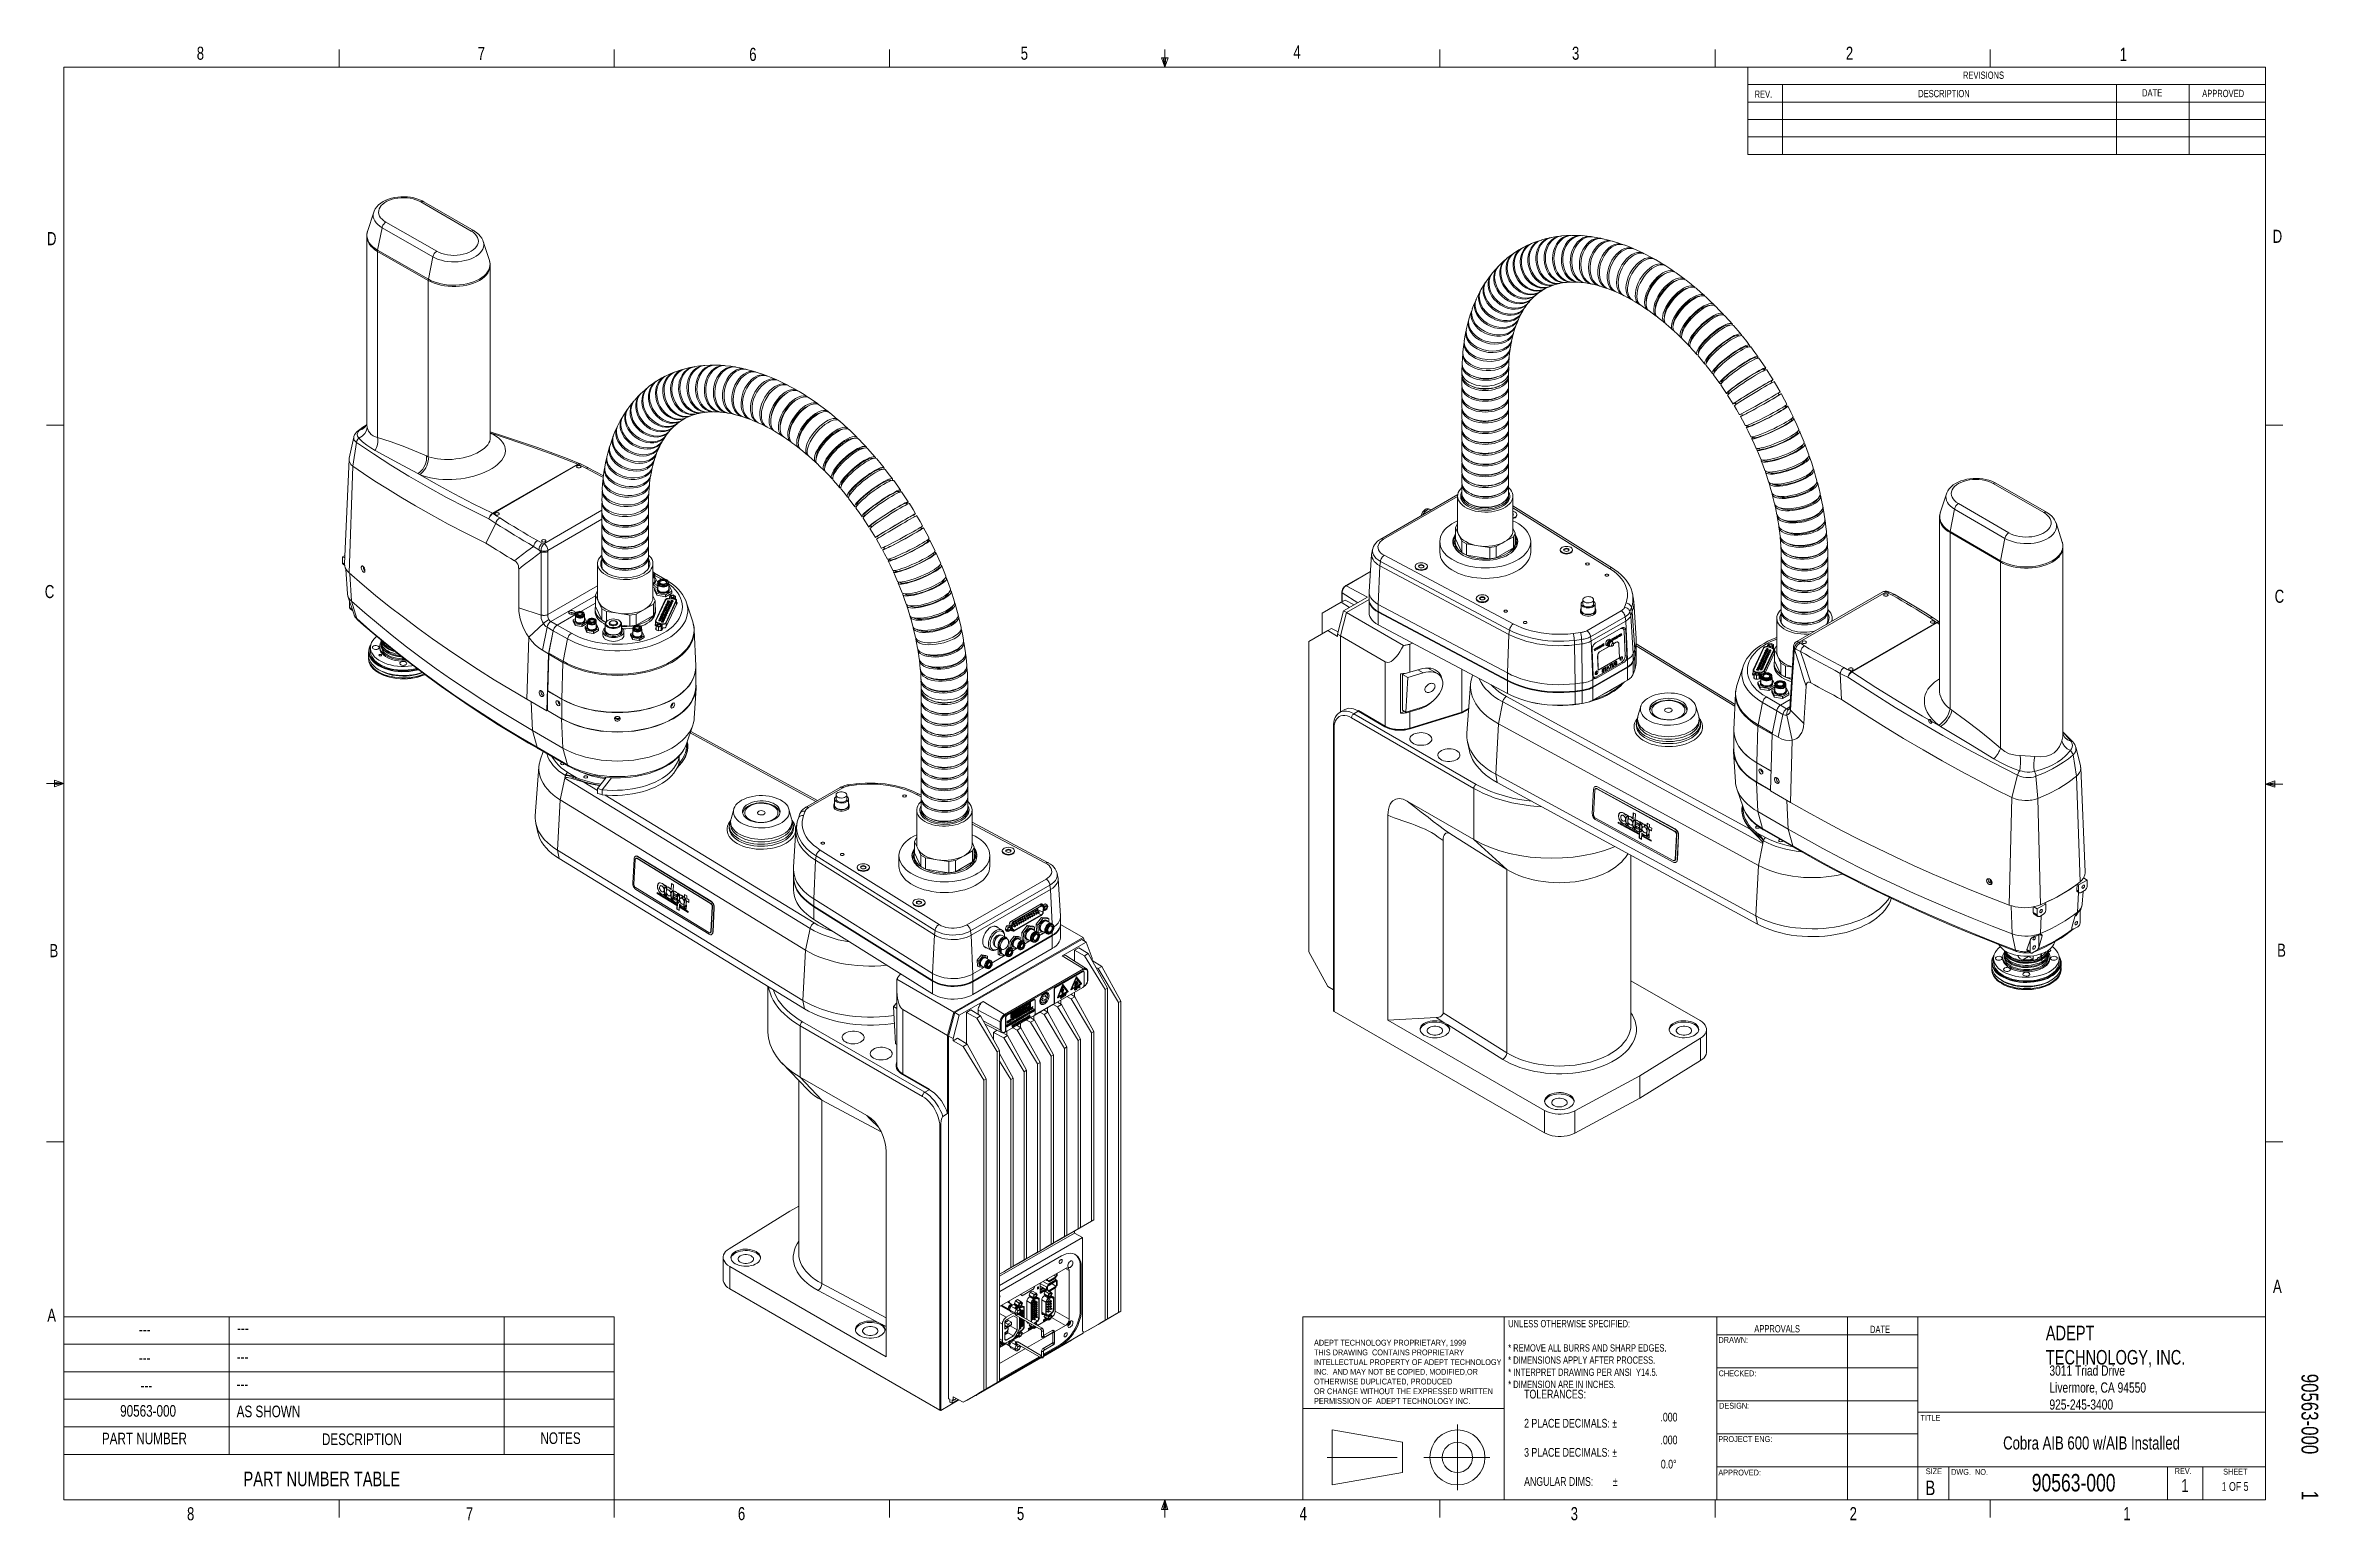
# Model space of a CAD drawing. Extents: x 13 to 426, y 6 to 274.
import ezdxf

# ---------------------------------------------------------------- set-up
doc = ezdxf.new("R2010")
doc.units = 0
doc.header["$MEASUREMENT"] = 0
doc.linetypes.add('CENTERX2', pattern=[20.32, 12.7, -2.54, 2.54, -2.54])
doc.styles.add('SLDTEXTSTYLE0', font='txt', dxfattribs={"width": 0.75})

msp = doc.modelspace()

# ---------------------------------------------------------------- texts
at = {"color": 7, "style": 'SLDTEXTSTYLE0'}
for s, insert, char_height, attachment_point in [('8', (40.04, 274.02), 2.38, 1), ('7', (91.09, 273.97), 2.38, 1), ('6', (140.43, 273.81), 2.38, 1), ('5', (189.76, 274.02), 2.38, 1), ('4', (239.31, 274.24), 2.38, 1), ('3', (289.94, 274.02), 2.38, 1), ('2', (339.7, 274.02), 2.38, 1), ('1', (389.47, 273.81), 2.38, 1), ('REVISIONS', (360.98, 269.5), 1.323, 1), ('REV.', (323.12, 266.05), 1.323, 1), ('DESCRIPTION', (352.84, 266.16), 1.3229, 1), ('DATE', (393.53, 266.29), 1.323, 1), ('APPROVED', (404.45, 266.18), 1.323, 1), ('D', (12.83, 240.33), 2.38, 1), ('D', (417.26, 240.75), 2.38, 1), ('C', (12.43, 176.2), 2.38, 1), ('C', (417.62, 175.35), 2.38, 1), ('B', (13.28, 110.96), 2.38, 1), ('B', (418.07, 111.03), 2.38, 1), ('A', (417.31, 49.96), 2.38, 1), ('A', (12.88, 44.7), 2.38, 1), ('UNLESS OTHERWISE SPECIFIED:\\P\\P* REMOVE ALL BURRS AND SHARP EDGES.\\P* DIMENSIONS APPLY AFTER PROCESS.\\P* INTERPRET DRAWING PER ANSI  Y14.5.\\P* DIMENSION ARE IN INCHES.', (278.34, 42.65), 1.3229, 1), ('APPROVALS', (323.06, 41.72), 1.323, 1), ('DATE', (344.09, 41.62), 1.323, 1), ('ADEPT \\PTECHNOLOGY, INC.', (376.03, 41.61), 2.6458, 1), ('---', (29.54, 42.01), 2.117, 1), ('---', (47.36, 42.28), 2.117, 1), ('\\PADEPT TECHNOLOGY PROPRIETARY, 1999 \\PTHIS DRAWING  CONTAINS PROPRIETARY \\PINTELLECTUAL PROPERTY OF ADEPT TECHNOLOGY\\PINC.  AND MAY NOT BE COPIED, MODIFIED,OR\\POTHERWISE DUPLICATED, PRODUCED\\POR CHANGE WITHOUT THE EXPRESSED WRITTEN \\PPERMISSION OF  ADEPT TECHNOLOGY INC.\\P', (243.06, 40.82), 1.0583, 1), ('DRAWN:', (316.56, 39.56), 1.058, 1), ('---', (29.52, 36.86), 2.117, 1), ('---', (47.3, 37.04), 2.117, 1), ('CHECKED:', (316.57, 33.49), 1.058, 1), ('3011 Triad Drive\\PLivermore, CA 94550\\P925-245-3400', (376.69, 34.39), 1.8521, 1), ('---', (30.9, 31.85), 2.117, 2), ('---', (47.28, 32.09), 2.117, 1), ('TOLERANCES: \\P\\P2 PLACE DECIMALS: %%p \\P\\P3 PLACE DECIMALS: %%p \\P\\PANGULAR DIMS:        %%p \\P\\P', (281.24, 29.98), 1.5875, 1), ('90563-000', (31.2, 27.2), 2.117, 2), ('AS SHOWN', (47.29, 27.1), 2.117, 1), ('.000', (306.01, 25.8), 1.587, 1), ('DESIGN:', (316.67, 27.6), 1.058, 1), ('TITLE', (353.26, 25.4), 1.058, 1), ('PART NUMBER', (30.53, 22.18), 2.1167, 2), ('DESCRIPTION', (70.05, 22.04), 2.1167, 2), ('NOTES', (106.15, 22.24), 2.117, 2), ('.000', (306.01, 21.65), 1.587, 1), ('PROJECT ENG:\\P', (316.52, 21.55), 1.0583, 1), ('Cobra AIB 600 w/AIB Installed', (384.34, 21.5), 2.3813, 2), ('0.0%%d ', (306.08, 17.26), 1.587, 1), ('PART NUMBER TABLE', (48.54, 15.1), 2.6458, 1), ('APPROVED:\\P', (316.53, 15.46), 1.058, 1), ('SIZE', (354.22, 15.7), 1.058, 1), ('B', (354.18, 13.48), 2.65, 1), ('DWG.  NO.', (358.82, 15.58), 1.058, 1), ('90563-000', (381.09, 14.68), 3.175, 2), ('REV.', (399.45, 15.75), 1.058, 1), ('1', (401.3, 13.75), 2.38, 2), ('1 OF 5', (410.43, 13.2), 1.587, 2), ('SHEET', (408.26, 15.63), 1.058, 1), ('8', (38.27, 8.63), 2.38, 1), ('7', (88.94, 8.62), 2.38, 1), ('6', (138.37, 8.66), 2.38, 1), ('5', (189.07, 8.67), 2.38, 1), ('4', (240.44, 8.66), 2.38, 1), ('3', (289.7, 8.65), 2.38, 1), ('2', (340.38, 8.65), 2.38, 1), ('1', (390.11, 8.65), 2.38, 1)]:
    msp.add_mtext(s, dxfattribs=dict(at, insert=insert, char_height=char_height, attachment_point=attachment_point))
at = {"color": 7, "attachment_point": 3, "rotation": 270, "style": 'SLDTEXTSTYLE0'}
for s, insert, char_height in [('90563-000', (425.54, 18.26), 3.048), ('1', (425.57, 9.91), 3.05)]:
    msp.add_mtext(s, dxfattribs=dict(at, insert=insert, char_height=char_height))

# ---------------------------------------------------------------- linework, layer by layer
at = {"color": 7, "linetype": 'Continuous', "lineweight": 0}
for p, q in [((65.91, 270.31), (65.91, 273.48)), ((115.91, 270.31), (115.91, 273.48)), ((165.92, 270.31), (165.92, 273.48)), ((215.93, 270.31), (215.93, 273.48)), ((265.93, 270.31), (265.93, 273.48)), ((315.94, 270.31), (315.94, 273.48)), ((365.94, 270.31), (365.94, 273.48)), ((216.54, 272.02), (215.35, 272.02)), ((215.93, 270.31), (215.35, 272.02)), ((215.93, 270.31), (215.66, 272.02)), ((215.93, 270.31), (216.16, 272.02)), ((215.93, 270.31), (216.54, 272.02)), ((321.88, 260.78), (415.96, 260.78)), ((321.88, 257.61), (415.96, 257.61)), ((415.96, 254.43), (321.88, 254.43)), ((15.91, 205.22), (12.73, 205.22)), ((415.96, 205.22), (419.13, 205.22)), ((14.2, 140.74), (14.2, 139.56)), ((15.91, 140.13), (14.2, 140.74)), ((415.96, 140.02), (417.66, 140.63)), ((417.66, 140.63), (417.66, 139.45)), ((15.91, 140.13), (12.73, 140.13)), ((15.91, 140.13), (14.2, 140.36)), ((15.91, 140.13), (14.2, 139.87)), ((15.91, 140.13), (14.2, 139.56)), ((415.96, 140.02), (417.66, 140.25)), ((415.96, 140.02), (419.13, 140.02)), ((415.96, 140.02), (417.66, 139.45)), ((415.96, 140.02), (417.66, 139.76)), ((15.91, 75.05), (12.73, 75.05)), ((415.96, 75.05), (419.13, 75.05)), ((15.91, 43.24), (15.91, 9.96)), ((115.91, 43.24), (15.91, 43.24)), ((115.91, 38.24), (15.91, 38.24)), ((115.91, 33.24), (15.91, 33.24)), ((316.24, 33.96), (352.8, 33.96)), ((115.91, 28.24), (15.91, 28.24)), ((316.24, 27.96), (352.8, 27.96)), ((246.36, 12.68), (246.36, 22.68)), ((246.36, 22.68), (259.12, 20.43)), ((316.24, 21.96), (352.8, 21.96)), ((259.12, 20.43), (259.12, 14.93)), ((246.36, 12.68), (259.12, 14.93)), ((316.24, 15.96), (415.96, 15.96)), ((358.39, 15.96), (358.39, 9.96)), ((398.14, 15.96), (398.14, 9.96)), ((404.54, 15.96), (404.54, 9.96)), ((65.91, 9.96), (65.91, 6.78)), ((115.91, 9.96), (115.91, 6.78)), ((165.92, 9.96), (165.92, 6.78)), ((215.93, 9.96), (215.32, 8.25)), ((215.93, 9.96), (215.7, 8.25)), ((215.93, 9.96), (216.19, 8.25)), ((215.93, 9.96), (216.5, 8.25)), ((215.93, 9.96), (215.93, 6.78)), ((265.93, 9.96), (265.93, 6.78)), ((315.94, 9.96), (315.94, 6.78)), ((365.94, 9.96), (365.94, 6.78)), ((215.32, 8.25), (216.5, 8.25))]:
    msp.add_line(p, q, dxfattribs=at)
at = {"color": 7, "linetype": 'Continuous', "lineweight": 15}
for p, q in [((15.91, 270.31), (415.96, 270.31)), ((15.91, 270.31), (15.91, 9.96)), ((321.88, 254.43), (321.88, 270.31)), ((415.96, 9.96), (415.96, 270.31)), ((321.88, 267.13), (415.96, 267.13)), ((328.16, 267.13), (328.16, 254.43)), ((388.85, 267.13), (388.85, 254.43)), ((402.06, 267.13), (402.06, 254.43)), ((321.88, 263.96), (415.96, 263.96)), ((72.19, 243.93), (71.07, 240.46)), ((89.92, 240.48), (80.77, 245.81)), ((90.43, 240.53), (81.28, 245.85)), ((71.08, 240.49), (71.07, 240.46)), ((73.72, 241.11), (72.91, 237.05)), ((82.94, 235.82), (73.72, 241.11)), ((74.41, 242.13), (83.64, 236.85)), ((70.93, 239.56), (70.93, 205.47)), ((72.89, 236.83), (72.89, 203.01)), ((82.12, 231.55), (72.89, 236.83)), ((72.91, 237.05), (82.14, 231.77)), ((82.94, 235.82), (82.14, 231.77)), ((93.22, 235.15), (92.11, 238.62)), ((82.12, 231.55), (82.12, 199.52)), ((93.37, 202.87), (93.37, 234.25)), ((296.22, 230.15), (296.52, 230.03)), ((297.8, 229.51), (297.96, 229.45)), ((299.4, 228.76), (299.48, 228.72)), ((321.92, 219.44), (321.87, 219.5)), ((269.94, 214.79), (269.94, 214.32)), ((278.42, 214.32), (278.42, 214.79)), ((315.78, 214.91), (315.83, 214.85)), ((323.44, 217.35), (323.34, 217.48)), ((324.9, 215.19), (324.76, 215.4)), ((269.94, 214), (269.94, 212.37)), ((269.94, 212.04), (269.94, 210.41)), ((278.42, 212.37), (278.42, 214)), ((278.42, 210.41), (278.42, 212.04)), ((317.11, 213.11), (317.2, 212.97)), ((318.38, 211.24), (318.52, 211.03)), ((326.29, 212.97), (326.11, 213.27)), ((327.58, 210.74), (327.4, 211.06)), ((269.94, 210.08), (269.94, 208.45)), ((269.94, 208.12), (269.94, 206.49)), ((278.42, 208.45), (278.42, 210.08)), ((278.42, 206.49), (278.42, 208.12)), ((319.59, 209.33), (319.77, 209.03)), ((320.75, 207.34), (320.93, 207.02)), ((328.77, 208.51), (328.64, 208.76)), ((68.57, 203.08), (67.74, 199.27)), ((70.8, 205.21), (70.94, 205.47)), ((93.37, 203.81), (93.47, 203.76)), ((93.47, 203.76), (93.37, 203.7)), ((269.94, 206.16), (269.94, 204.53)), ((269.94, 204.21), (269.94, 202.57)), ((278.42, 204.53), (278.42, 206.16)), ((278.42, 202.57), (278.42, 204.21)), ((321.87, 205.26), (322, 205.02)), ((322.91, 203.16), (322.99, 202.99)), ((329.88, 206.25), (329.8, 206.42)), ((330.91, 203.97), (330.87, 204.05)), ((67.71, 199.05), (66.89, 180.07)), ((69.05, 202.11), (68.4, 197.8)), ((81.8, 199.66), (82.12, 199.52)), ((269.94, 202.25), (269.94, 200.61)), ((269.94, 200.29), (269.94, 198.65)), ((269.94, 198.33), (269.94, 196.69)), ((278.42, 200.61), (278.42, 202.25)), ((278.42, 198.65), (278.42, 200.29)), ((278.42, 196.69), (278.42, 198.33)), ((323.87, 201.03), (323.91, 200.94)), ((68.4, 197.8), (67.72, 178.4)), ((80.55, 196.3), (80.23, 196.44)), ((93.79, 189.24), (109.27, 198.17)), ((109.36, 198.13), (93.88, 189.19)), ((111.22, 197.5), (109.8, 198.21)), ((113.95, 196.03), (111.19, 197.52)), ((166.18, 195.15), (166.11, 195.24)), ((269.94, 196.37), (269.94, 194.74)), ((269.94, 194.41), (269.94, 192.78)), ((278.42, 194.74), (278.42, 196.37)), ((278.42, 192.78), (278.42, 194.41)), ((375.67, 189.36), (366.44, 194.64)), ((376.18, 189.41), (366.95, 194.69)), ((113.66, 191.1), (113.66, 189.47)), ((122.15, 189.47), (122.15, 191.09)), ((159.97, 190.72), (160.04, 190.63)), ((167.68, 193.03), (167.57, 193.2)), ((169.11, 190.85), (168.96, 191.09)), ((269.17, 192.63), (255.19, 184.56)), ((269.15, 192.27), (255.7, 184.51)), ((263.91, 189.97), (263.84, 190.01)), ((269.15, 192.35), (269.15, 186.13)), ((269.94, 192.45), (269.94, 191.54)), ((278.42, 191.54), (278.42, 192.45)), ((279.21, 186.13), (279.21, 192.35)), ((297.29, 179.26), (279.21, 190.6)), ((296.75, 179.23), (279.21, 190.23)), ((357.97, 192.77), (356.85, 189.3)), ((360.15, 191.01), (369.31, 185.68)), ((92.56, 183.83), (94.38, 187.37)), ((94.38, 187.37), (94.36, 187.39)), ((103.13, 183.7), (113.66, 189.78)), ((113.66, 188.15), (103.85, 182.49)), ((113.66, 189.14), (113.66, 187.51)), ((113.66, 187.18), (113.66, 185.55)), ((122.15, 187.51), (122.15, 189.14)), ((122.15, 185.55), (122.15, 187.18)), ((161.28, 188.89), (161.39, 188.73)), ((162.53, 187.01), (162.68, 186.76)), ((170.49, 188.6), (170.28, 188.94)), ((171.72, 186.4), (171.56, 186.69)), ((263.53, 189.82), (263.61, 189.86)), ((263.71, 189.91), (263.61, 189.86)), ((264.35, 189.85), (264.23, 189.92)), ((269.06, 187.28), (268.75, 186.61)), ((268.75, 186.61), (268.75, 184.58)), ((268.75, 186.61), (269.32, 185.38)), ((269.15, 187.33), (269.06, 187.28)), ((279.61, 185.65), (279.21, 186.51)), ((279.92, 188.88), (279.92, 189)), ((356.71, 188.4), (356.71, 157.02)), ((356.86, 189.32), (356.85, 189.3)), ((359.46, 189.99), (358.65, 185.94)), ((358.65, 185.94), (367.8, 180.61)), ((368.61, 184.66), (359.46, 189.99)), ((379.01, 184), (377.89, 187.47)), ((102.23, 182.62), (101.24, 183.23)), ((101.93, 184.26), (102.82, 183.83)), ((102.59, 182.43), (102.23, 182.62)), ((102.61, 182.22), (102.56, 182.18)), ((102.61, 182.22), (102.59, 182.43)), ((102.82, 183.83), (103.13, 183.7)), ((103.85, 182.49), (103.85, 182.3)), ((113.66, 185.22), (113.66, 183.59)), ((113.66, 183.26), (113.66, 181.63)), ((122.15, 183.59), (122.15, 185.22)), ((122.15, 181.63), (122.15, 183.26)), ((163.72, 185.08), (163.92, 184.73)), ((164.87, 183.05), (165.03, 182.76)), ((172.89, 184.16), (172.78, 184.38)), ((173.97, 181.89), (173.9, 182.03)), ((253.53, 181.78), (253.09, 174.95)), ((253.71, 182.72), (253.56, 182.01)), ((265.92, 184.1), (265.92, 182.17)), ((268.73, 183.29), (268.54, 183.09)), ((268.68, 184.1), (268.68, 183.68)), ((268.8, 183.02), (268.71, 182.82)), ((268.75, 184.58), (269.89, 182.11)), ((268.9, 182.81), (268.9, 182.7)), ((268.9, 182.57), (268.9, 182.7)), ((269.4, 182.1), (269.31, 182.21)), ((269.32, 185.38), (269.89, 184.14)), ((269.89, 184.14), (270.74, 183.66)), ((269.89, 184.14), (269.89, 182.11)), ((269.89, 182.11), (270.74, 181.62)), ((270.74, 183.66), (270.74, 181.62)), ((270.74, 183.66), (272.88, 183.32)), ((272.88, 183.32), (275.01, 182.99)), ((275.01, 182.99), (276.17, 183.17)), ((275.01, 182.99), (275.01, 180.96)), ((276.17, 183.17), (277.73, 184.08)), ((276.17, 183.17), (276.17, 181.14)), ((276.17, 181.14), (279.3, 182.95)), ((277.73, 184.08), (279.3, 184.98)), ((279.04, 182.21), (278.96, 182.1)), ((279.39, 182.69), (279.29, 182.4)), ((279.3, 184.98), (279.61, 185.65)), ((279.3, 184.98), (279.3, 182.95)), ((279.3, 182.95), (279.61, 183.61)), ((279.46, 182.7), (279.46, 182.81)), ((279.61, 185.65), (279.61, 183.61)), ((279.61, 185.07), (279.86, 184.77)), ((279.67, 183.68), (279.67, 184.1)), ((279.78, 183.72), (279.67, 183.78)), ((279.94, 183.37), (279.78, 183.72)), ((282.43, 182.17), (282.43, 184.1)), ((287.81, 182.59), (287.81, 182.47)), ((290.03, 182.47), (290.03, 182.59)), ((367.78, 180.39), (358.63, 185.72)), ((358.63, 185.72), (358.63, 153.69)), ((368.61, 184.66), (367.8, 180.61)), ((379.15, 149.01), (379.15, 183.09)), ((66.96, 181.59), (66.55, 181.35)), ((66.94, 181.12), (66.55, 181.35)), ((66.55, 181.35), (66.55, 180.23)), ((66.55, 180.23), (66.89, 180.03)), ((66.68, 179.94), (66.9, 179.81)), ((67.13, 179.11), (67.42, 174.58)), ((68.16, 173.24), (67.88, 178.26)), ((70.46, 179.01), (70.61, 178.88)), ((98.55, 172.03), (98.55, 179.06)), ((112.87, 180.09), (112.87, 173.87)), ((113.66, 181.3), (113.66, 179.67)), ((113.66, 179.34), (113.66, 179.27)), ((122.15, 179.67), (122.15, 181.3)), ((122.15, 179.27), (122.15, 179.34)), ((122.93, 173.87), (122.93, 180.09)), ((125.09, 177.26), (123.21, 178.35)), ((123.27, 178.1), (123.28, 178.13)), ((123.28, 177.96), (123.28, 178.13)), ((124.49, 177.26), (123.28, 177.96)), ((123.29, 176.93), (123.29, 177.87)), ((165.96, 180.96), (166.07, 180.75)), ((166.98, 178.85), (167.04, 178.71)), ((253.33, 178.68), (248.84, 176.09)), ((253.33, 178.63), (248.91, 176.08)), ((255.02, 179.71), (254.73, 172.69)), ((255.13, 180.49), (255.02, 179.71)), ((278.48, 167.24), (255.02, 179.71)), ((278.59, 168.02), (255.13, 180.49)), ((255.8, 181.6), (279.27, 169.13)), ((261.44, 179.61), (261.44, 179.49)), ((263.66, 179.49), (263.66, 179.61)), ((270.74, 181.62), (275.01, 180.96)), ((275.01, 180.96), (276.17, 181.14)), ((327.93, 181.19), (327.93, 179.56)), ((327.93, 179.24), (327.93, 177.6)), ((336.42, 179.56), (336.42, 181.2)), ((336.42, 177.6), (336.42, 179.24)), ((367.78, 180.39), (367.78, 146.57)), ((67.5, 174.17), (68.63, 170.79)), ((103.85, 170.84), (112.87, 176.05)), ((112.47, 174.22), (104.39, 169.55)), ((112.78, 175.02), (112.47, 174.35)), ((112.47, 174.35), (112.47, 172.32)), ((112.47, 174.35), (113.05, 173.12)), ((112.87, 175.07), (112.78, 175.02)), ((122.93, 175.99), (123.81, 176.5)), ((123.06, 176.31), (122.93, 176.25)), ((122.93, 175.67), (123.8, 176.17)), ((123.33, 173.38), (122.93, 174.25)), ((123.8, 175.88), (123.24, 175.55)), ((123.24, 175.55), (123.66, 174.65)), ((123.24, 175.55), (123.24, 175.23)), ((123.24, 175.23), (123.66, 174.33)), ((123.43, 177.42), (123.29, 177.45)), ((123.39, 176.76), (123.39, 176.93)), ((125.16, 173.51), (123.4, 169.7)), ((123.81, 176.6), (123.43, 177.42)), ((125.26, 173.5), (123.49, 169.69)), ((125.26, 173.5), (123.49, 169.69)), ((123.66, 174.65), (125.22, 174.41)), ((123.66, 174.65), (123.66, 174.33)), ((123.66, 174.33), (125.22, 174.08)), ((123.7, 175.48), (123.7, 175.31)), ((123.8, 176.41), (123.8, 175.48)), ((123.81, 176.68), (123.81, 176.51)), ((123.81, 176.68), (123.81, 176.65)), ((125.22, 174.41), (126.36, 175.07)), ((125.22, 174.08), (126.36, 174.74)), ((125.22, 174.41), (125.22, 174.08)), ((125.4, 176.68), (125.4, 176.69)), ((126.7, 173.65), (125.75, 173.7)), ((126.7, 173.65), (125.75, 173.7)), ((126.71, 173.71), (125.76, 173.76)), ((125.79, 176.51), (125.79, 176.68)), ((125.8, 175.48), (125.8, 176.41)), ((125.94, 175.97), (125.8, 175.99)), ((125.9, 175.31), (125.9, 175.48)), ((126.36, 175.07), (125.94, 175.97)), ((126.11, 174.34), (125.97, 174.03)), ((125.97, 174.03), (126.36, 173.81)), ((125.97, 174.03), (125.97, 173.75)), ((126.64, 174.42), (126.11, 174.34)), ((126.36, 175.07), (126.36, 174.74)), ((126.36, 173.81), (126.89, 173.89)), ((126.36, 173.81), (126.36, 173.73)), ((127.03, 174.2), (126.64, 174.42)), ((126.89, 173.89), (127.03, 174.2)), ((126.89, 173.89), (126.89, 173.68)), ((127.03, 174.2), (127.03, 173.63)), ((248.11, 174.82), (248.11, 173.37)), ((248.15, 174.76), (248.15, 173.31)), ((248.15, 174.76), (251.01, 172.99)), ((248.44, 171.51), (252.78, 174.01)), ((248.91, 176.08), (252.78, 174.01)), ((248.99, 171.18), (253.09, 173.55)), ((253.09, 174.84), (253.09, 173.53)), ((272.54, 173.78), (272.54, 173.66)), ((274.76, 173.66), (274.76, 173.78)), ((291.89, 173.53), (291.89, 172.78)), ((293.87, 172.78), (293.87, 173.53)), ((300.91, 174.71), (300.92, 174.67)), ((301.07, 173.96), (300.92, 174.67)), ((327.93, 177.28), (327.93, 175.64)), ((327.93, 175.32), (327.93, 173.68)), ((346.44, 174.96), (330.7, 165.88)), ((346.94, 174.91), (331.21, 165.83)), ((336.42, 175.64), (336.42, 177.28)), ((336.42, 173.68), (336.42, 175.32)), ((347.26, 174.79), (346.94, 174.91)), ((348.14, 174.36), (347.26, 174.79)), ((67.82, 173.23), (67.82, 172.12)), ((68.28, 171.85), (67.82, 172.12)), ((67.94, 171.85), (68.36, 171.6)), ((69.12, 170.09), (68.16, 173.24)), ((98.55, 172.03), (102.61, 170.74)), ((103.85, 170.84), (103.85, 170.79)), ((104.39, 169.55), (105.51, 168.91)), ((108.89, 170.86), (105.51, 168.91)), ((105.53, 168.92), (108.89, 170.86)), ((108.88, 170.13), (108.45, 169.88)), ((108.45, 169.88), (108.78, 169.17)), ((108.45, 169.88), (108.45, 169.56)), ((108.45, 169.56), (108.78, 168.85)), ((108.78, 169.77), (108.78, 169.69)), ((108.88, 170.66), (108.88, 169.77)), ((108.89, 170.92), (108.89, 170.75)), ((112.47, 172.93), (109.83, 171.4)), ((109.83, 171.4), (112.47, 172.93)), ((110.01, 168.98), (110.9, 169.5)), ((110.47, 170.75), (110.47, 170.92)), ((110.48, 169.77), (110.48, 170.66)), ((110.58, 170.21), (110.48, 170.23)), ((110.9, 169.5), (110.58, 170.21)), ((110.58, 169.69), (110.58, 169.77)), ((110.9, 169.5), (110.9, 169.18)), ((111.03, 169.41), (111.03, 168.53)), ((111.04, 169.67), (111.04, 169.51)), ((111.04, 169.67), (111.04, 169.66)), ((112.41, 171.83), (112.41, 171.42)), ((112.47, 172.32), (113.62, 169.85)), ((112.62, 169.51), (112.62, 169.67)), ((112.63, 168.53), (112.63, 169.41)), ((113.05, 173.12), (113.62, 171.88)), ((113.62, 171.88), (114.47, 171.39)), ((113.62, 171.88), (113.62, 169.85)), ((113.62, 169.85), (114.35, 169.42)), ((114.47, 171.39), (114.47, 169.57)), ((114.47, 171.39), (116.6, 171.06)), ((114.78, 169.8), (114.71, 169.76)), ((116.6, 171.06), (118.74, 170.73)), ((116.79, 169.76), (116.71, 169.8)), ((118.74, 170.73), (119.9, 170.91)), ((118.74, 170.73), (118.74, 168.7)), ((119.9, 170.91), (121.46, 171.81)), ((119.9, 170.91), (119.9, 168.88)), ((119.9, 168.88), (123.02, 170.68)), ((121.46, 171.81), (123.02, 172.72)), ((123.02, 172.72), (123.33, 173.38)), ((123.02, 172.72), (123.02, 170.68)), ((123.02, 170.68), (123.33, 171.35)), ((123.33, 173.38), (123.33, 171.35)), ((123.38, 169.62), (123.38, 168.88)), ((123.4, 171.42), (123.4, 171.83)), ((123.75, 169.38), (124.61, 169.14)), ((123.75, 169.38), (124.61, 169.14)), ((125.26, 169.32), (127.12, 173.31)), ((125.26, 169.32), (127.12, 173.31)), ((125.3, 168.56), (127.32, 172.9)), ((125.36, 169.3), (127.21, 173.3)), ((127.21, 173.3), (127.21, 172.67)), ((127.23, 172.71), (127.23, 173.38)), ((130.17, 169.5), (129.05, 172.98)), ((248.02, 173.07), (244.56, 171.07)), ((244.56, 167.33), (244.56, 171.07)), ((247.31, 167.28), (248.44, 171.51)), ((247.86, 166.96), (248.99, 171.18)), ((248.71, 173.47), (248.02, 173.07)), ((248.02, 173.07), (249.53, 172.14)), ((248.15, 173.31), (248.29, 173.22)), ((248.15, 173.31), (248.17, 173.15)), ((248.44, 171.51), (249, 171.19)), ((248.71, 173.47), (250.33, 172.6)), ((248.99, 171.18), (259.31, 165.22)), ((253.09, 173.41), (253.09, 171.12)), ((254.73, 172.69), (278.19, 160.22)), ((254.73, 172.69), (254.73, 171.38)), ((254.73, 171.38), (278.19, 158.91)), ((254.73, 171.25), (278.19, 158.78)), ((254.73, 171.25), (254.73, 168.96)), ((254.76, 171.36), (254.83, 171.32)), ((254.83, 171.32), (278.29, 158.85)), ((291.48, 171.62), (291.48, 171.37)), ((291.61, 172.78), (291.61, 171.62)), ((292.61, 167.9), (298.89, 171.53)), ((299.6, 170.43), (293.31, 166.81)), ((299.71, 169.65), (293.42, 166.03)), ((294.15, 171.62), (294.15, 172.78)), ((294.28, 171.37), (294.28, 171.62)), ((299.49, 172.17), (299.77, 172.94)), ((299.6, 170.43), (299.71, 169.65)), ((299.71, 169.65), (300.02, 162.64)), ((300.75, 172.14), (300.47, 171.37)), ((300.47, 171.37), (300.62, 170.63)), ((300.9, 171.4), (300.62, 170.63)), ((300.62, 170.63), (301.05, 163.75)), ((300.75, 172.14), (300.9, 171.4)), ((300.9, 171.4), (301.33, 164.51)), ((301.61, 166.45), (301.17, 173.28)), ((327.14, 170.19), (327.14, 163.96)), ((327.93, 173.36), (327.93, 171.73)), ((327.93, 171.4), (327.93, 169.77)), ((327.93, 169.44), (327.93, 169.37)), ((336.42, 171.73), (336.42, 173.36)), ((336.42, 169.77), (336.42, 171.4)), ((336.42, 169.37), (336.42, 169.44)), ((337.2, 169.63), (337.2, 170.19)), ((340.72, 160.49), (356.2, 169.42)), ((356.29, 169.37), (340.81, 160.43)), ((356.71, 169.03), (356.29, 169.37)), ((73.58, 166.16), (73.58, 165.85)), ((73.58, 165.46), (73.58, 165.09)), ((100.39, 166.71), (100.05, 155.45)), ((100.39, 166.71), (103.02, 169.2)), ((102.87, 164.36), (103.69, 168.53)), ((104.81, 167.88), (103.69, 168.53)), ((103.98, 163.72), (104.81, 167.88)), ((104.03, 163.83), (104.83, 167.9)), ((107.42, 166.4), (104.83, 167.9)), ((105.53, 168.92), (108.11, 167.43)), ((107.42, 166.4), (106.61, 162.34)), ((108.78, 169.17), (110.01, 168.98)), ((108.78, 169.17), (108.78, 168.85)), ((108.78, 168.85), (110.01, 168.66)), ((110.01, 168.66), (110.9, 169.18)), ((110.01, 168.98), (110.01, 168.66)), ((111.03, 168.88), (110.61, 168.64)), ((110.61, 168.64), (110.93, 167.93)), ((110.61, 168.64), (110.61, 168.31)), ((110.61, 168.31), (110.93, 167.6)), ((110.93, 168.53), (110.93, 168.45)), ((110.93, 167.93), (112.16, 167.74)), ((110.93, 167.93), (110.93, 167.6)), ((110.93, 167.6), (112.16, 167.41)), ((112.16, 167.74), (113.06, 168.26)), ((112.16, 167.41), (113.06, 167.93)), ((112.16, 167.74), (112.16, 167.41)), ((112.73, 168.97), (112.63, 168.98)), ((113.06, 168.26), (112.73, 168.97)), ((112.73, 168.45), (112.73, 168.53)), ((113.06, 168.26), (113.06, 167.93)), ((113.84, 167.74), (113.84, 167.06)), ((114.02, 169.18), (114.28, 169.04)), ((114.16, 168), (114.16, 167.74)), ((114.28, 169.16), (114.28, 168)), ((117.22, 168), (117.22, 169.16)), ((117.22, 168.93), (118.74, 168.7)), ((117.34, 167.74), (117.34, 168)), ((117.65, 167.06), (117.65, 167.74)), ((118.74, 168.7), (119.9, 168.88)), ((119.29, 167.6), (118.87, 167.35)), ((118.87, 167.35), (119.2, 166.64)), ((118.87, 167.35), (118.87, 167.03)), ((118.87, 167.03), (119.2, 166.32)), ((119.19, 167.24), (119.19, 167.16)), ((119.2, 166.64), (120.42, 166.45)), ((119.2, 166.64), (119.2, 166.32)), ((119.2, 166.32), (120.42, 166.13)), ((119.29, 168.13), (119.29, 167.24)), ((119.3, 168.39), (119.3, 168.22)), ((119.3, 168.39), (119.31, 168.37)), ((120.42, 166.45), (121.32, 166.97)), ((120.42, 166.13), (121.32, 166.65)), ((120.42, 166.45), (120.42, 166.13)), ((120.88, 168.22), (120.88, 168.39)), ((120.89, 167.24), (120.89, 168.13)), ((120.99, 167.68), (120.89, 167.7)), ((121.32, 166.97), (120.99, 167.68)), ((120.99, 167.16), (120.99, 167.24)), ((121.32, 166.97), (121.32, 166.65)), ((123.38, 169.16), (123.32, 169.04)), ((123.32, 168.95), (123.32, 169.04)), ((123.53, 168.54), (123.45, 168.36)), ((123.45, 168.19), (123.53, 168.37)), ((123.45, 168.19), (123.45, 168.36)), ((123.45, 168.18), (123.45, 168.19)), ((123.49, 168.83), (123.54, 168.81)), ((123.68, 169.1), (123.53, 168.79)), ((123.53, 168.79), (123.92, 168.57)), ((123.53, 168.06), (123.53, 168.79)), ((124.21, 169.18), (123.68, 169.1)), ((123.7, 169.32), (124.57, 169.09)), ((123.7, 169.32), (123.7, 169.11)), ((123.92, 168.57), (124.45, 168.65)), ((123.92, 168.57), (123.92, 167.91)), ((124.6, 168.96), (124.21, 169.18)), ((124.45, 168.65), (124.6, 168.96)), ((124.45, 168.65), (124.45, 167.97)), ((124.6, 168.18), (124.52, 168.01)), ((124.57, 169.09), (124.57, 168.97)), ((124.6, 168.96), (124.6, 168.18)), ((124.62, 168.34), (124.74, 168.3)), ((124.68, 168.17), (124.81, 168.45)), ((124.81, 168.45), (124.85, 168.44)), ((125.36, 169.3), (125.36, 168.67)), ((130.43, 168.1), (130.43, 168.05)), ((130.71, 161.49), (130.43, 168.05)), ((245.58, 167.92), (242.11, 165.92)), ((242.11, 109.55), (242.11, 165.92)), ((246.26, 168.32), (245.58, 167.92)), ((245.58, 167.92), (247.31, 166.85)), ((246.26, 168.32), (247.42, 167.7)), ((247.86, 166.95), (247.31, 167.28)), ((247.31, 166.85), (247.31, 167.28)), ((247.86, 166.96), (256, 162.26)), ((247.86, 166.96), (247.86, 153.12)), ((254.73, 168.96), (278.19, 156.49)), ((261.01, 165.62), (260.47, 165.45)), ((260.47, 165.45), (260.47, 160.34)), ((278.48, 167.24), (278.19, 160.22)), ((278.59, 168.02), (278.48, 167.24)), ((290.16, 167.4), (291.49, 167.55)), ((291.69, 166.3), (290.37, 166.14)), ((290.37, 166.14), (290.4, 165.34)), ((291.73, 165.5), (290.4, 165.34)), ((290.4, 165.34), (290.49, 158.26)), ((291.69, 166.3), (291.73, 165.5)), ((291.73, 165.5), (291.81, 158.41)), ((293.31, 166.81), (293.42, 166.03)), ((293.42, 166.03), (293.73, 159.01)), ((298.97, 168.41), (294.23, 165.67)), ((295.27, 165.29), (295.31, 165.31)), ((295.27, 165.29), (295.31, 165.31)), ((295.28, 164.95), (295.27, 165.29)), ((295.29, 164.95), (295.27, 165.29)), ((295.27, 165.29), (295.27, 165.29)), ((295.31, 165.31), (295.32, 165.15)), ((295.31, 165.31), (295.31, 165.31)), ((295.32, 165.16), (295.44, 165.39)), ((295.32, 165.15), (295.44, 165.38)), ((295.5, 165.42), (295.38, 165.21)), ((295.44, 165.39), (295.49, 165.42)), ((295.44, 165.38), (295.5, 165.42)), ((295.44, 165.38), (295.44, 165.39)), ((295.5, 165.42), (295.49, 165.42)), ((295.53, 165.44), (295.73, 165.55)), ((295.53, 165.44), (295.73, 165.55)), ((295.54, 165.1), (295.53, 165.44)), ((295.53, 165.44), (295.53, 165.44)), ((295.55, 165.1), (295.53, 165.44)), ((295.75, 165.22), (295.55, 165.1)), ((295.73, 165.51), (295.57, 165.42)), ((295.57, 165.42), (295.58, 165.32)), ((295.58, 165.32), (295.72, 165.41)), ((295.58, 165.32), (295.73, 165.4)), ((295.73, 165.36), (295.58, 165.28)), ((295.58, 165.28), (295.59, 165.16)), ((295.58, 165.17), (295.75, 165.26)), ((295.59, 165.16), (295.75, 165.26)), ((295.73, 165.4), (295.72, 165.41)), ((295.73, 165.55), (295.73, 165.55)), ((295.73, 165.55), (295.73, 165.51)), ((295.73, 165.4), (295.73, 165.36)), ((295.75, 165.26), (295.75, 165.22)), ((295.75, 165.26), (295.75, 165.26)), ((297.07, 166.2), (296.82, 166.33)), ((297.2, 166.02), (297.02, 166.11)), ((297.23, 165.89), (297.18, 165.91)), ((297.2, 166.4), (297.32, 166.47)), ((297.22, 166.07), (297.2, 166.4)), ((297.21, 166.4), (297.2, 166.4)), ((297.21, 166.4), (297.33, 166.47)), ((297.22, 166.07), (297.21, 166.4)), ((297.26, 166.09), (297.22, 166.07)), ((297.22, 166.07), (297.22, 166.07)), ((297.33, 166.44), (297.25, 166.39)), ((297.25, 166.39), (297.25, 166.28)), ((297.25, 166.28), (297.33, 166.32)), ((297.25, 166.28), (297.32, 166.32)), ((297.29, 166.26), (297.25, 166.24)), ((297.25, 166.24), (297.26, 166.09)), ((297.33, 166.47), (297.32, 166.47)), ((297.33, 166.32), (297.32, 166.32)), ((297.38, 166.3), (297.37, 166.3)), ((297.41, 166.18), (297.37, 166.23)), ((297.38, 166.23), (297.37, 166.23)), ((297.39, 166.41), (297.38, 166.42)), ((297.41, 166.18), (297.38, 166.23)), ((297.43, 165.6), (297.39, 165.62)), ((297.41, 166.27), (297.46, 166.21)), ((297.46, 166.21), (297.41, 166.18)), ((297.41, 166.18), (297.41, 166.18)), ((297.48, 166.57), (297.68, 166.68)), ((297.5, 166.23), (297.48, 166.57)), ((297.49, 166.57), (297.48, 166.57)), ((297.95, 165.8), (297.48, 165.53)), ((297.49, 166.57), (297.69, 166.68)), ((297.5, 166.23), (297.49, 166.57)), ((297.96, 165.8), (297.49, 165.52)), ((297.71, 166.35), (297.5, 166.23)), ((297.5, 166.23), (297.5, 166.23)), ((297.69, 166.64), (297.53, 166.55)), ((297.53, 166.55), (297.53, 166.45)), ((297.53, 166.45), (297.68, 166.53)), ((297.53, 166.45), (297.68, 166.53)), ((297.68, 166.49), (297.54, 166.41)), ((297.54, 166.41), (297.54, 166.29)), ((297.54, 166.3), (297.7, 166.39)), ((297.54, 166.29), (297.71, 166.39)), ((297.69, 166.68), (297.68, 166.68)), ((297.68, 166.53), (297.68, 166.49)), ((297.68, 166.53), (297.68, 166.53)), ((297.69, 166.68), (297.69, 166.64)), ((297.71, 166.39), (297.7, 166.39)), ((297.71, 166.39), (297.71, 166.35)), ((297.74, 166.72), (297.78, 166.74)), ((297.76, 166.38), (297.74, 166.72)), ((297.75, 166.72), (297.74, 166.72)), ((297.75, 166.72), (297.79, 166.74)), ((297.76, 166.38), (297.75, 166.72)), ((297.94, 166.48), (297.76, 166.38)), ((297.76, 166.38), (297.76, 166.38)), ((297.79, 166.74), (297.78, 166.74)), ((297.79, 166.74), (297.8, 166.44)), ((297.8, 166.45), (297.93, 166.52)), ((297.8, 166.44), (297.94, 166.52)), ((297.94, 166.52), (297.93, 166.52)), ((297.94, 166.52), (297.94, 166.48)), ((297.96, 165.8), (297.95, 165.8)), ((297.96, 166.84), (298.16, 166.96)), ((297.98, 166.51), (297.96, 166.84)), ((297.97, 166.84), (297.96, 166.84)), ((297.97, 166.84), (298.16, 166.96)), ((297.98, 166.51), (297.97, 166.84)), ((298.19, 166.63), (297.98, 166.51)), ((297.98, 166.51), (297.98, 166.51)), ((298.17, 166.92), (298.01, 166.83)), ((298.01, 166.83), (298.01, 166.72)), ((298.01, 166.73), (298.16, 166.81)), ((298.01, 166.72), (298.16, 166.81)), ((298.16, 166.77), (298.01, 166.68)), ((298.01, 166.68), (298.02, 166.57)), ((298.02, 166.57), (298.18, 166.67)), ((298.02, 166.57), (298.19, 166.66)), ((298.16, 166.96), (298.17, 166.92)), ((298.16, 166.96), (298.16, 166.96)), ((298.16, 166.81), (298.16, 166.77)), ((298.16, 166.81), (298.16, 166.81)), ((298.19, 166.66), (298.18, 166.67)), ((298.19, 166.66), (298.19, 166.63)), ((298.2, 166.64), (298.3, 167.04)), ((298.2, 166.63), (298.3, 167.03)), ((298.24, 166.66), (298.2, 166.63)), ((298.2, 166.63), (298.2, 166.64)), ((298.27, 166.78), (298.24, 166.66)), ((298.39, 166.85), (298.27, 166.78)), ((298.31, 166.94), (298.28, 166.83)), ((298.28, 166.83), (298.38, 166.88)), ((298.28, 166.83), (298.38, 166.88)), ((298.3, 167.04), (298.34, 167.06)), ((298.3, 167.03), (298.34, 167.06)), ((298.3, 167.03), (298.3, 167.04)), ((298.34, 167.06), (298.47, 166.79)), ((298.34, 167.06), (298.34, 167.06)), ((298.38, 166.88), (298.34, 166.96)), ((298.35, 166.95), (298.34, 166.96)), ((298.38, 166.88), (298.35, 166.95)), ((298.38, 166.88), (298.38, 166.88)), ((298.43, 166.77), (298.39, 166.85)), ((298.43, 166.77), (298.39, 166.85)), ((298.47, 166.79), (298.43, 166.77)), ((298.43, 166.77), (298.43, 166.77)), ((298.54, 162.95), (298.43, 165.52)), ((298.49, 167.05), (298.48, 167.05)), ((298.48, 166.92), (298.52, 166.94)), ((298.48, 166.92), (298.52, 166.94)), ((298.48, 166.92), (298.48, 166.92)), ((298.52, 166.94), (298.52, 166.94)), ((298.58, 167.2), (298.58, 167.2)), ((298.6, 166.9), (298.6, 166.9)), ((298.69, 167.16), (298.65, 167.14)), ((298.65, 167.07), (298.65, 167.08)), ((298.66, 167), (298.66, 167)), ((298.74, 167.29), (298.94, 167.41)), ((298.76, 166.96), (298.74, 167.29)), ((298.75, 167.29), (298.74, 167.29)), ((298.75, 167.29), (298.95, 167.41)), ((298.76, 166.96), (298.75, 167.29)), ((298.97, 167.08), (298.76, 166.96)), ((298.76, 166.96), (298.76, 166.96)), ((298.95, 167.37), (298.79, 167.28)), ((298.79, 167.28), (298.79, 167.17)), ((298.79, 167.18), (298.94, 167.26)), ((298.79, 167.17), (298.94, 167.26)), ((298.94, 167.22), (298.8, 167.14)), ((298.8, 167.14), (298.8, 167.02)), ((298.8, 167.02), (298.96, 167.12)), ((298.8, 167.02), (298.97, 167.12)), ((298.95, 167.41), (298.94, 167.41)), ((298.94, 167.26), (298.94, 167.22)), ((298.94, 167.26), (298.94, 167.26)), ((299.15, 168.29), (298.95, 168.39)), ((298.95, 167.41), (298.95, 167.37)), ((298.97, 167.12), (298.96, 167.12)), ((298.97, 167.12), (298.97, 167.08)), ((299.26, 168.19), (299.26, 168.21)), ((299.26, 168.21), (299.69, 167.99)), ((299.58, 163.34), (299.39, 167.82)), ((299.9, 163.25), (299.69, 167.99)), ((301.62, 164.84), (301.62, 166.15)), ((319.56, 154.51), (301.62, 165.49)), ((325.62, 165.51), (325.48, 165.2)), ((326.15, 165.59), (325.62, 165.51)), ((326.54, 165.37), (326.15, 165.59)), ((326.4, 165.06), (326.54, 165.37)), ((326.54, 164.69), (326.54, 165.37)), ((331.21, 165.83), (331.43, 165.65)), ((331.43, 165.65), (332.17, 165.14)), ((71.28, 164.09), (71.28, 163.39)), ((71.28, 162.96), (71.28, 162.8)), ((71.61, 164.84), (71.61, 164.17)), ((73.28, 165.09), (73.28, 164.84)), ((103.98, 163.72), (102.87, 164.36)), ((103.98, 163.72), (103.68, 153.35)), ((103.81, 156.97), (104, 163.64)), ((106.59, 162.14), (104, 163.64)), ((104.03, 163.83), (106.61, 162.34)), ((106.59, 162.14), (106.39, 155.48)), ((130.71, 161.27), (130.7, 161.53)), ((130.72, 160.53), (130.72, 161.26)), ((256, 162.26), (256, 150.58)), ((265.49, 160.11), (263.74, 161.12)), ((293.58, 164.46), (293.79, 159.72)), ((293.73, 157.7), (300.02, 161.33)), ((293.73, 157.58), (300.02, 161.2)), ((293.95, 164.53), (293.99, 164.55)), ((293.95, 164.52), (293.99, 164.55)), ((293.95, 164.47), (293.95, 164.53)), ((293.95, 164.52), (293.95, 164.53)), ((293.96, 164.47), (293.95, 164.52)), ((293.96, 164.41), (293.95, 164.47)), ((293.96, 164.47), (293.95, 164.47)), ((293.97, 164.41), (293.96, 164.47)), ((293.97, 164.41), (293.96, 164.41)), ((293.99, 164.42), (293.97, 164.41)), ((293.99, 164.55), (293.99, 164.55)), ((293.99, 164.55), (293.99, 164.49)), ((293.99, 164.49), (293.99, 164.42)), ((294.03, 164.57), (294.23, 164.69)), ((294.03, 164.54), (294.03, 164.57)), ((294.03, 164.27), (294.16, 164.57)), ((294.03, 164.27), (294.16, 164.57)), ((294.04, 164.57), (294.03, 164.57)), ((294.04, 164.53), (294.03, 164.54)), ((294.25, 164.36), (294.03, 164.23)), ((294.03, 164.23), (294.03, 164.27)), ((294.03, 164.23), (294.03, 164.27)), ((294.03, 164.27), (294.03, 164.27)), ((294.03, 164.23), (294.03, 164.23)), ((294.04, 164.57), (294.23, 164.69)), ((294.18, 164.62), (294.04, 164.53)), ((294.04, 164.53), (294.04, 164.57)), ((294.08, 164.3), (294.25, 164.4)), ((294.08, 164.29), (294.25, 164.39)), ((294.09, 164.32), (294.08, 164.29)), ((294.23, 164.65), (294.09, 164.32)), ((294.16, 164.57), (294.16, 164.57)), ((294.23, 164.69), (294.23, 164.65)), ((294.23, 164.69), (294.23, 164.69)), ((294.25, 164.39), (294.25, 164.4)), ((294.25, 164.39), (294.25, 164.36)), ((294.26, 164.71), (294.3, 164.73)), ((294.27, 164.65), (294.26, 164.71)), ((294.27, 164.71), (294.26, 164.71)), ((294.27, 164.71), (294.3, 164.73)), ((294.27, 164.65), (294.27, 164.71)), ((294.28, 164.59), (294.27, 164.65)), ((294.27, 164.65), (294.27, 164.65)), ((294.28, 164.59), (294.27, 164.65)), ((294.3, 164.6), (294.28, 164.59)), ((294.28, 164.59), (294.28, 164.59)), ((294.3, 164.73), (294.3, 164.73)), ((294.3, 164.73), (294.31, 164.67)), ((294.31, 164.67), (294.3, 164.6)), ((294.41, 159.52), (298.94, 162.14)), ((294.46, 164.82), (294.57, 164.88)), ((294.48, 164.49), (294.46, 164.82)), ((294.47, 164.82), (294.46, 164.82)), ((294.47, 164.82), (294.57, 164.88)), ((294.48, 164.49), (294.47, 164.82)), ((294.59, 164.55), (294.48, 164.49)), ((294.48, 164.49), (294.48, 164.49)), ((299.25, 162.05), (294.5, 159.31)), ((294.56, 164.84), (294.51, 164.81)), ((294.51, 164.81), (294.51, 164.7)), ((294.51, 164.7), (294.57, 164.74)), ((294.51, 164.71), (294.57, 164.74)), ((294.58, 164.7), (294.52, 164.66)), ((294.52, 164.66), (294.52, 164.55)), ((294.52, 164.55), (294.59, 164.59)), ((294.52, 164.55), (294.58, 164.59)), ((294.57, 164.88), (294.57, 164.88)), ((294.57, 164.74), (294.57, 164.74)), ((294.59, 164.59), (294.58, 164.59)), ((294.61, 164.76), (294.6, 164.76)), ((294.6, 163.32), (294.72, 160.75)), ((294.61, 163.32), (294.6, 163.32)), ((294.61, 164.6), (294.61, 164.6)), ((294.61, 163.32), (294.72, 160.74)), ((294.63, 164.82), (294.63, 164.82)), ((294.65, 164.68), (294.64, 164.68)), ((294.72, 164.97), (294.85, 165.04)), ((294.74, 164.64), (294.72, 164.97)), ((294.73, 164.97), (294.72, 164.97)), ((294.72, 160.74), (298.54, 162.95)), ((294.73, 164.97), (294.85, 165.04)), ((294.74, 164.64), (294.73, 164.97)), ((294.78, 164.66), (294.74, 164.64)), ((294.74, 164.64), (294.74, 164.64)), ((294.85, 165.01), (294.77, 164.96)), ((294.77, 164.96), (294.77, 164.85)), ((294.77, 164.85), (294.85, 164.89)), ((294.77, 164.85), (294.85, 164.89)), ((294.82, 164.83), (294.78, 164.81)), ((294.78, 164.81), (294.78, 164.66)), ((294.85, 165.04), (294.85, 165.04)), ((294.85, 164.89), (294.85, 164.89)), ((294.9, 164.87), (294.9, 164.87)), ((294.93, 164.75), (294.9, 164.8)), ((294.94, 164.75), (294.9, 164.8)), ((294.9, 164.8), (294.9, 164.8)), ((294.91, 164.98), (294.91, 164.99)), ((294.93, 164.84), (294.98, 164.78)), ((294.94, 164.75), (294.93, 164.75)), ((294.98, 164.78), (294.94, 164.75)), ((294.98, 164.78), (295.08, 165.18)), ((294.99, 164.78), (294.98, 164.78)), ((294.99, 164.78), (295.08, 165.18)), ((295.03, 164.8), (294.99, 164.78)), ((296.66, 165.05), (295.03, 164.11)), ((296.67, 165.05), (295.03, 164.11)), ((295.06, 164.92), (295.03, 164.8)), ((295.03, 164.11), (295.03, 164.11)), ((295.18, 164.99), (295.06, 164.92)), ((295.09, 165.08), (295.07, 164.97)), ((295.07, 164.97), (295.16, 165.03)), ((295.07, 164.97), (295.16, 165.03)), ((295.08, 165.18), (295.13, 165.21)), ((295.08, 165.18), (295.13, 165.2)), ((295.08, 165.18), (295.08, 165.18)), ((295.13, 165.2), (295.13, 165.21)), ((295.13, 165.2), (295.26, 164.93)), ((295.16, 165.03), (295.13, 165.1)), ((295.16, 165.03), (295.13, 165.1)), ((295.13, 165.1), (295.13, 165.1)), ((295.16, 165.03), (295.16, 165.03)), ((295.21, 164.91), (295.17, 164.99)), ((295.21, 164.91), (295.18, 164.99)), ((295.26, 164.93), (295.21, 164.91)), ((295.21, 164.91), (295.21, 164.91)), ((295.29, 164.95), (295.28, 164.95)), ((295.33, 164.97), (295.29, 164.95)), ((295.36, 165.16), (295.32, 165.09)), ((295.32, 165.09), (295.33, 164.97)), ((295.47, 165.06), (295.36, 165.16)), ((295.47, 165.06), (295.36, 165.16)), ((295.38, 165.21), (295.52, 165.09)), ((295.52, 165.09), (295.47, 165.06)), ((295.47, 165.06), (295.47, 165.06)), ((295.55, 165.1), (295.54, 165.1)), ((295.83, 161.13), (296.23, 161.36)), ((295.84, 161.07), (295.83, 161.13)), ((295.84, 161.13), (295.83, 161.13)), ((295.84, 161.13), (296.23, 161.36)), ((296, 161.16), (295.84, 161.06)), ((295.84, 161.06), (295.84, 161.13)), ((296.02, 160.63), (296, 161.16)), ((296.03, 160.63), (296, 161.16)), ((296.23, 161.29), (296.07, 161.2)), ((296.07, 161.2), (296.1, 160.67)), ((296.23, 165.2), (296.48, 165.07)), ((296.23, 161.36), (296.23, 161.36)), ((296.23, 161.36), (296.23, 161.29)), ((296.26, 160.77), (296.44, 161.48)), ((296.27, 160.77), (296.44, 161.48)), ((296.6, 161.15), (296.39, 161.03)), ((296.45, 161.3), (296.41, 161.11)), ((296.41, 161.11), (296.58, 161.21)), ((296.41, 161.11), (296.58, 161.21)), ((296.44, 161.48), (296.52, 161.53)), ((296.44, 161.48), (296.52, 161.53)), ((296.44, 161.48), (296.44, 161.48)), ((296.52, 161.53), (296.75, 161.05)), ((296.52, 161.53), (296.52, 161.53)), ((296.58, 161.21), (296.52, 161.34)), ((296.58, 161.21), (296.52, 161.34)), ((296.52, 161.34), (296.52, 161.34)), ((296.53, 165.16), (296.71, 165.07)), ((296.58, 161.21), (296.58, 161.21)), ((296.67, 161.01), (296.6, 161.15)), ((296.67, 161), (296.6, 161.15)), ((296.73, 161.65), (297.12, 161.88)), ((296.73, 161.65), (297.13, 161.88)), ((296.73, 161.58), (296.73, 161.65)), ((296.74, 161.58), (296.73, 161.65)), ((296.73, 161.65), (296.73, 161.65)), ((296.74, 161.58), (296.73, 161.58)), ((296.9, 161.67), (296.74, 161.58)), ((296.78, 165.15), (296.83, 165.12)), ((296.92, 161.15), (296.89, 161.67)), ((296.92, 161.15), (296.9, 161.67)), ((296.99, 161.19), (296.92, 161.15)), ((296.92, 161.15), (296.92, 161.15)), ((297.13, 161.81), (296.97, 161.72)), ((296.97, 161.72), (296.99, 161.19)), ((297.13, 161.88), (297.12, 161.88)), ((297.13, 161.88), (297.13, 161.81)), ((297.15, 165.14), (297.18, 165.13)), ((297.2, 161.92), (297.27, 161.96)), ((297.2, 161.92), (297.28, 161.96)), ((297.22, 161.58), (297.2, 161.92)), ((297.2, 161.92), (297.2, 161.92)), ((297.22, 161.58), (297.2, 161.92)), ((297.22, 161.58), (297.22, 161.58)), ((297.28, 161.96), (297.27, 161.96)), ((297.28, 161.96), (297.29, 161.62)), ((297.42, 161.5), (297.41, 161.51)), ((297.52, 162.11), (297.59, 162.15)), ((297.52, 162.1), (297.59, 162.15)), ((297.53, 161.77), (297.52, 162.11)), ((297.52, 162.1), (297.52, 162.11)), ((297.54, 161.77), (297.52, 162.1)), ((297.54, 161.77), (297.53, 161.77)), ((297.59, 162.15), (297.61, 161.8)), ((297.59, 162.15), (297.59, 162.15)), ((297.71, 162.05), (297.7, 162.06)), ((297.7, 161.81), (297.77, 161.85)), ((297.7, 161.81), (297.77, 161.85)), ((297.7, 161.81), (297.7, 161.81)), ((297.77, 161.85), (297.77, 161.85)), ((297.88, 162.32), (297.87, 162.32)), ((297.91, 161.78), (297.91, 161.79)), ((298.07, 162.25), (298, 162.21)), ((298.02, 161.95), (298.02, 161.96)), ((298.68, 162.66), (298.64, 162.65)), ((298.92, 163.11), (298.91, 163.17)), ((299, 162.18), (299.25, 162.05)), ((299.58, 163.42), (299.9, 163.25)), ((299.64, 162.42), (300.02, 162.64)), ((300.02, 161.33), (300.02, 162.64)), ((300.02, 158.91), (300.02, 161.2)), ((301.05, 163.75), (301.33, 164.51)), ((301.05, 163.75), (301.05, 162.44)), ((301.05, 162.44), (301.33, 163.2)), ((301.05, 162.31), (301.33, 163.08)), ((301.05, 162.31), (301.05, 160.02)), ((301.33, 164.51), (301.33, 163.2)), ((301.33, 163.08), (301.33, 160.78)), ((319.55, 154.16), (301.62, 165.13)), ((301.62, 162.42), (301.62, 164.72)), ((321.03, 161.42), (319.91, 157.93)), ((324.72, 164.78), (322.86, 160.78)), ((324.82, 164.76), (322.96, 160.77)), ((324.82, 164.76), (322.96, 160.77)), ((324.82, 160.58), (326.58, 164.39)), ((324.82, 160.58), (326.58, 164.39)), ((324.91, 160.57), (326.68, 164.38)), ((325.06, 160.23), (326.74, 163.87)), ((326.33, 164.71), (325.47, 164.94)), ((326.33, 164.71), (325.47, 164.94)), ((325.48, 165.2), (325.87, 164.98)), ((325.48, 165.2), (325.48, 165)), ((326.37, 164.76), (325.51, 164.99)), ((325.87, 164.98), (326.4, 165.06)), ((325.87, 164.98), (325.87, 164.89)), ((326.4, 165.06), (326.4, 164.75)), ((326.68, 164.38), (326.68, 163.74)), ((326.68, 161.93), (326.68, 161.52)), ((326.7, 163.78), (326.7, 164.46)), ((327.05, 165.11), (326.74, 164.45)), ((326.74, 164.45), (326.74, 162.41)), ((326.74, 164.45), (327.32, 163.21)), ((326.74, 162.41), (327.89, 159.95)), ((327.14, 165.17), (327.05, 165.11)), ((327.32, 163.21), (327.89, 161.98)), ((327.89, 161.98), (328.74, 161.49)), ((327.89, 161.98), (327.89, 159.95)), ((328.74, 161.49), (328.74, 159.46)), ((328.74, 161.49), (329.97, 161.3)), ((330.36, 164.74), (330.33, 164.56)), ((330.36, 164.47), (330.33, 164.56)), ((330.6, 164.57), (330.36, 164.74)), ((331.48, 164.11), (330.6, 164.57)), ((73.12, 160.23), (73.19, 160.19)), ((103.81, 156.97), (106.39, 155.48)), ((130.43, 151.98), (130.78, 157.45)), ((130.72, 157.75), (130.72, 159.71)), ((171.66, 157.73), (171.66, 157.27)), ((180.14, 157.27), (180.14, 157.73)), ((258.76, 152.9), (258.76, 160.08)), ((259.39, 160.12), (259.13, 159.97)), ((260.12, 159.4), (259.13, 159.97)), ((259.13, 159.97), (259.13, 153.44)), ((260.12, 159.4), (259.74, 153.09)), ((262.91, 160.24), (260.12, 159.4)), ((262.32, 160.91), (260.47, 160.34)), ((262.91, 160.24), (261.95, 160.8)), ((269.92, 160.88), (269.92, 153.1)), ((271.51, 158.19), (270.84, 149.3)), ((271.88, 159.84), (271.79, 159.55)), ((278.19, 160.22), (278.19, 158.91)), ((278.19, 158.78), (278.19, 156.49)), ((290.46, 156.91), (291.78, 157.07)), ((290.49, 158.26), (291.81, 158.41)), ((290.49, 158.26), (290.49, 156.94)), ((290.49, 156.94), (291.81, 157.1)), ((290.49, 156.82), (291.81, 156.98)), ((291.81, 157.1), (291.81, 158.41)), ((291.81, 154.68), (291.81, 156.98)), ((293.73, 159.01), (294.11, 159.23)), ((293.73, 159.01), (293.73, 157.7)), ((293.73, 155.28), (300.02, 158.91)), ((293.73, 157.58), (293.73, 155.28)), ((293.82, 159.53), (293.93, 159.47)), ((293.85, 159.45), (293.94, 159.47)), ((294.19, 160.07), (294.15, 160.06)), ((294.24, 159.45), (294.5, 159.31)), ((294.43, 160.52), (294.42, 160.57)), ((294.72, 160.74), (294.72, 160.75)), ((295.4, 160.49), (295.47, 160.53)), ((295.4, 160.48), (295.47, 160.52)), ((295.4, 160.48), (295.4, 160.49)), ((295.41, 160.73), (295.41, 160.73)), ((295.47, 160.52), (295.47, 160.53)), ((295.58, 160.99), (295.58, 160.99)), ((295.62, 160.46), (295.61, 160.46)), ((295.77, 160.92), (295.7, 160.88)), ((295.73, 160.63), (295.72, 160.63)), ((295.84, 161.06), (295.84, 161.07)), ((296.03, 160.63), (296.02, 160.63)), ((296.1, 160.67), (296.03, 160.63)), ((296.27, 160.77), (296.26, 160.77)), ((296.34, 160.81), (296.27, 160.77)), ((296.39, 161.03), (296.34, 160.81)), ((296.75, 161.05), (296.67, 161)), ((296.67, 161), (296.67, 161.01)), ((301.05, 160.02), (301.33, 160.78)), ((322.85, 160.23), (322.76, 160.04)), ((322.76, 159.94), (322.76, 160.04)), ((322.85, 160.7), (322.85, 159.86)), ((322.96, 159.35), (322.97, 159.36)), ((323.05, 159.7), (322.97, 159.53)), ((322.97, 159.36), (323.05, 159.54)), ((322.97, 159.36), (322.97, 159.53)), ((323.19, 160.27), (323.05, 159.96)), ((323.05, 159.96), (323.44, 159.74)), ((323.05, 159.96), (323.05, 159.23)), ((323.05, 159.81), (323.05, 159.81)), ((323.72, 160.35), (323.19, 160.27)), ((323.36, 160.37), (324.32, 160.32)), ((323.36, 160.37), (323.36, 160.29)), ((323.37, 160.43), (324.32, 160.38)), ((323.37, 160.43), (324.32, 160.38)), ((323.44, 159.74), (323.97, 159.82)), ((323.44, 159.74), (323.44, 159.07)), ((324.11, 160.12), (323.72, 160.35)), ((324.28, 158.84), (323.72, 158.52)), ((323.72, 158.52), (324.13, 157.62)), ((323.72, 158.52), (323.72, 158.19)), ((323.72, 158.19), (324.13, 157.29)), ((323.97, 159.82), (324.11, 160.12)), ((323.97, 159.14), (323.97, 159.82)), ((324.11, 159.35), (324.03, 159.17)), ((324.11, 160.12), (324.11, 159.35)), ((324.13, 157.62), (325.7, 157.38)), ((324.13, 157.62), (324.13, 157.29)), ((324.13, 157.29), (325.7, 157.05)), ((324.18, 158.44), (324.18, 158.28)), ((324.19, 159.34), (324.29, 159.54)), ((324.28, 159.38), (324.28, 158.44)), ((324.29, 159.64), (324.29, 159.48)), ((324.32, 160.32), (324.32, 159.77)), ((324.68, 159.64), (324.68, 159.62)), ((324.91, 160.57), (324.91, 160.21)), ((325.7, 157.38), (326.8, 158.01)), ((325.7, 157.05), (326.79, 157.68)), ((325.7, 157.38), (325.7, 157.05)), ((326.79, 157.39), (326.23, 157.07)), ((326.23, 157.07), (326.65, 156.17)), ((326.23, 157.07), (326.23, 156.74)), ((326.27, 159.64), (326.27, 159.67)), ((326.27, 159.48), (326.27, 159.64)), ((326.28, 158.44), (326.28, 159.38)), ((326.42, 158.94), (326.28, 158.96)), ((326.38, 158.28), (326.38, 158.44)), ((326.8, 158.11), (326.42, 158.94)), ((326.69, 156.99), (326.69, 156.83)), ((326.79, 157.93), (326.79, 156.99)), ((326.8, 158.22), (326.8, 158.19)), ((326.8, 158.19), (326.8, 158.03)), ((327.89, 159.95), (328.74, 159.46)), ((328.74, 159.46), (329.85, 159.29)), ((328.78, 158.03), (328.78, 158.19)), ((328.79, 156.99), (328.79, 157.93)), ((328.93, 157.48), (328.79, 157.51)), ((328.89, 156.83), (328.89, 156.99)), ((329.35, 156.58), (328.93, 157.48)), ((332.47, 157.81), (332.06, 151.02)), ((338.64, 160.15), (338.9, 155.41)), ((338.66, 160.15), (338.64, 160.15)), ((100.05, 155.45), (103.68, 153.35)), ((101.07, 149.76), (100.83, 155)), ((103.8, 153.43), (103.68, 153.35)), ((103.75, 153.4), (106.34, 151.9)), ((106.39, 155.45), (103.8, 156.94)), ((103.8, 153.43), (103.8, 156.94)), ((106.39, 151.94), (106.39, 155.45)), ((171.66, 156.94), (171.66, 155.31)), ((171.66, 154.98), (171.66, 153.35)), ((171.66, 153.02), (171.66, 151.39)), ((180.14, 155.31), (180.14, 156.94)), ((180.14, 153.35), (180.14, 154.98)), ((180.14, 151.39), (180.14, 153.02)), ((248.54, 153.54), (247.71, 153.02)), ((251.06, 153.27), (250.31, 152.8)), ((251.13, 153.39), (251.06, 153.35)), ((251.06, 153.35), (255.92, 150.54)), ((251.06, 153.35), (251.06, 153.27)), ((251.06, 153.27), (255.92, 150.46)), ((251.06, 153.27), (251.06, 153.27)), ((256, 150.58), (251.13, 153.39)), ((259.42, 153.28), (258.76, 152.9)), ((259.74, 153.09), (259.13, 153.44)), ((259.74, 153.09), (262.53, 153.93)), ((260.47, 153.15), (262.32, 153.72)), ((260.47, 153.15), (260.47, 150.2)), ((269.92, 153.1), (260.47, 150.2)), ((260.51, 150.15), (269.98, 153.05)), ((260.51, 150.06), (269.98, 152.97)), ((262.16, 153.82), (262.32, 153.72)), ((271.18, 153.83), (269.92, 153.1)), ((269.98, 153.05), (271.18, 153.74)), ((269.98, 152.97), (271.17, 153.66)), ((269.98, 153.05), (269.98, 152.97)), ((277.35, 154.96), (276.57, 151)), ((324.61, 129.22), (277.35, 154.96)), ((278.01, 155.97), (322.34, 131.83)), ((290.49, 156.82), (290.49, 154.53)), ((290.49, 154.53), (291.81, 154.68)), ((302.44, 154.13), (301.93, 152.38)), ((312.96, 152.38), (312.46, 154.13)), ((319.65, 156.48), (319.37, 149.93)), ((319.65, 156.48), (319.65, 156.52)), ((324.56, 154.84), (323.76, 150.77)), ((327.13, 153.36), (324.56, 154.84)), ((325.26, 155.87), (327.84, 154.37)), ((326.23, 156.74), (326.65, 155.84)), ((327.13, 153.34), (326.3, 149.17)), ((326.65, 156.17), (326.65, 155.84)), ((326.65, 156.17), (328.21, 155.92)), ((326.65, 155.84), (328.21, 155.6)), ((328.24, 152.69), (327.13, 153.34)), ((327.82, 154.36), (329.61, 155.39)), ((327.82, 154.36), (328.94, 153.72)), ((328.21, 155.92), (329.35, 156.58)), ((328.21, 155.6), (329.35, 156.26)), ((328.21, 155.92), (328.21, 155.6)), ((328.94, 153.72), (329.53, 154.06)), ((329.35, 156.58), (329.35, 156.26)), ((329.65, 153.46), (332.06, 151.02)), ((358.63, 153.69), (358.94, 153.46)), ((101.07, 149.76), (106.58, 146.58)), ((101.88, 146.72), (101.07, 149.76)), ((106.58, 146.58), (106.34, 151.9)), ((129.06, 147.37), (130.19, 150.75)), ((152.56, 136.88), (129.71, 149.32)), ((152.84, 137.05), (129.8, 149.59)), ((171.66, 151.06), (171.66, 149.43)), ((171.66, 149.1), (171.66, 147.47)), ((180.14, 149.43), (180.14, 151.06)), ((180.14, 147.47), (180.14, 149.1)), ((246.61, 98.8), (246.61, 150.33)), ((246.72, 150.24), (246.72, 98.72)), ((272.09, 139.25), (249.89, 152.07)), ((250.31, 152.8), (272.52, 139.98)), ((255.92, 150.54), (255.92, 150.46)), ((260.51, 150.15), (260.51, 150.06)), ((276.57, 151), (276.11, 141.82)), ((276.57, 151), (323.83, 125.26)), ((301.63, 151.21), (301.62, 150.85)), ((301.86, 151.86), (301.86, 151.42)), ((313.04, 151.42), (313.04, 151.86)), ((313.28, 150.85), (313.26, 151.21)), ((313.28, 150.81), (313.28, 150.85)), ((319.36, 149.7), (319.36, 148.97)), ((323.73, 150.58), (323.54, 143.91)), ((326.3, 149.1), (323.73, 150.58)), ((323.76, 150.77), (326.32, 149.29)), ((325.99, 138.81), (326.3, 149.17)), ((327.42, 148.53), (326.3, 149.17)), ((328.24, 152.69), (327.42, 148.53)), ((328.97, 152.55), (329.95, 147.98)), ((354.97, 151.71), (354.97, 151.76)), ((356.92, 150.5), (356.6, 150.73)), ((101.88, 146.72), (107.4, 143.54)), ((102.06, 146.48), (107.57, 143.29)), ((103, 145.94), (102.47, 144.37)), ((107.4, 143.54), (106.58, 146.58)), ((127.72, 144.96), (127.57, 145)), ((127.72, 144.96), (127.72, 144.04)), ((171.66, 147.15), (171.66, 145.52)), ((171.66, 145.19), (171.66, 143.56)), ((180.14, 145.52), (180.14, 147.15)), ((180.14, 143.56), (180.14, 145.19)), ((270.96, 147.67), (271.31, 146.06)), ((319.29, 145.89), (319.65, 140.42)), ((319.36, 148.15), (319.36, 146.19)), ((329.95, 147.98), (329.62, 136.71)), ((380.98, 145.33), (381.6, 141.47)), ((382.31, 143.4), (381.47, 146.76)), ((102.23, 143.17), (101.56, 134.28)), ((106.93, 141.11), (106.1, 137.16)), ((106.93, 141.09), (106.93, 141.11)), ((151.51, 113.81), (106.93, 141.09)), ((107.04, 141.56), (106.96, 141.13)), ((107.45, 142.16), (108.96, 141.24)), ((108.41, 141.21), (108.37, 140.97)), ((108.84, 141.03), (108.41, 141.21)), ((108.5, 141.4), (108.96, 141.24)), ((112.85, 139.21), (114.42, 141.25)), ((115.41, 141.18), (113.72, 138.99)), ((171.66, 143.23), (171.66, 141.6)), ((171.66, 141.27), (171.66, 139.64)), ((180.14, 141.6), (180.14, 143.23)), ((180.14, 139.64), (180.14, 141.27)), ((276.11, 141.82), (323.37, 116.08)), ((276.11, 141.82), (276.35, 140.33)), ((323.54, 143.91), (326.1, 142.43)), ((323.54, 140.37), (323.54, 143.88)), ((326.1, 142.4), (323.54, 143.88)), ((370.91, 141.64), (369.83, 137.59)), ((374.25, 141.44), (374.57, 137.41)), ((381.6, 141.47), (382.26, 122.28)), ((383.18, 124.02), (382.37, 143.02)), ((106.1, 137.16), (105.61, 128)), ((150.68, 109.88), (106.1, 137.16)), ((110.4, 140.39), (112.85, 138.89)), ((112.85, 139.21), (113.72, 138.99)), ((112.85, 138.34), (112.85, 139.21)), ((112.85, 138.34), (113.72, 138.12)), ((113.72, 138.99), (113.72, 138.08)), ((114.25, 138.03), (152.21, 114.8)), ((156.96, 139.42), (150.68, 135.8)), ((157.47, 139.37), (151.19, 135.75)), ((155.93, 137.32), (155.93, 136.15)), ((156.21, 138.06), (156.21, 137.32)), ((158.19, 137.32), (158.19, 138.06)), ((159.79, 140.06), (158.47, 139.9)), ((158.47, 136.15), (158.47, 137.32)), ((159.91, 139.88), (158.59, 139.72)), ((171.66, 137.69), (170.81, 138.14)), ((171.66, 138.01), (171.29, 138.21)), ((171.66, 139.31), (171.66, 137.68)), ((171.66, 137.35), (171.66, 135.72)), ((180.14, 137.68), (180.14, 139.31)), ((180.14, 135.72), (180.14, 137.35)), ((260, 136.92), (272.09, 129.94)), ((272.09, 139.25), (272.09, 129.94)), ((276.35, 140.33), (323.62, 114.6)), ((293.86, 139.11), (293.63, 134.65)), ((294.09, 138.94), (293.87, 134.41)), ((294.14, 139.57), (294.09, 139.55)), ((294.27, 139.2), (294.21, 139.16)), ((294.51, 139.18), (294.44, 139.15)), ((308.59, 131.44), (294.44, 139.15)), ((308.65, 131.48), (294.51, 139.18)), ((294.6, 139.54), (294.55, 139.51)), ((308.64, 131.84), (294.55, 139.51)), ((308.69, 131.87), (294.6, 139.54)), ((319.89, 139.19), (321.02, 135.81)), ((323.48, 140.34), (325.99, 138.89)), ((323.73, 135.02), (323.48, 140.34)), ((326, 138.95), (323.54, 140.37)), ((325.99, 138.81), (329.62, 136.71)), ((329.24, 131.83), (329, 137.07)), ((369.83, 137.59), (369.38, 118.05)), ((374.57, 137.41), (375.04, 118.11)), ((101.66, 132.84), (102.01, 131.23)), ((136.82, 132.56), (136.8, 132.21)), ((136.82, 132.56), (136.82, 132.6)), ((137.04, 133.21), (137.04, 132.77)), ((137.62, 135.49), (137.12, 133.74)), ((148.14, 133.74), (147.64, 135.49)), ((148.22, 132.77), (148.22, 133.21)), ((148.46, 132.21), (148.44, 132.56)), ((148.44, 132.56), (148.45, 132.49)), ((149.16, 133.16), (149, 132.46)), ((149.63, 134.62), (149.36, 133.85)), ((150.59, 135.1), (150.31, 134.34)), ((155.8, 136.15), (155.8, 135.91)), ((158.59, 135.91), (158.59, 136.15)), ((170.87, 135.29), (170.87, 129.07)), ((171.66, 135.39), (171.66, 134.48)), ((180.14, 134.48), (180.14, 135.39)), ((180.93, 129.07), (180.93, 135.29)), ((194.75, 125.74), (180.93, 133.09)), ((194.27, 125.67), (180.93, 132.76)), ((256.48, 134.37), (256.48, 97.15)), ((294.18, 133.86), (308.33, 126.15)), ((294.25, 133.53), (308.34, 125.86)), ((298.32, 132.94), (298.33, 133.13)), ((298.32, 132.94), (298.35, 132.95)), ((298.32, 132.94), (302.13, 130.87)), ((298.33, 133.13), (302.14, 131.05)), ((298.35, 132.95), (298.35, 133.11)), ((298.35, 132.95), (302.13, 130.9)), ((298.97, 134.36), (298.94, 134.35)), ((299.51, 133.3), (299.53, 133.32)), ((299.64, 132.77), (299.63, 132.61)), ((299.63, 132.61), (299.66, 132.62)), ((299.63, 132.61), (300.04, 132.39)), ((299.64, 132.77), (299.67, 132.78)), ((299.67, 132.78), (299.66, 132.62)), ((299.66, 132.62), (300.04, 132.42)), ((299.73, 134.54), (299.72, 134.38)), ((299.72, 134.38), (299.75, 134.4)), ((299.73, 134.54), (300.14, 134.32)), ((299.76, 134.53), (299.75, 134.4)), ((300.04, 132.45), (300.04, 132.39)), ((300.05, 132.53), (300.13, 134.18)), ((300.1, 132.46), (300.13, 133.08)), ((300.1, 132.46), (300.13, 132.48)), ((300.13, 134.26), (300.14, 134.32)), ((300.13, 132.48), (300.15, 133.02)), ((300.15, 133.57), (300.18, 134.19)), ((300.18, 133.6), (300.21, 134.19)), ((300.26, 133.66), (300.24, 133.64)), ((300.8, 132.6), (300.83, 132.61)), ((301.08, 134.83), (301.02, 133.68)), ((301.02, 133.68), (301.05, 133.69)), ((301.05, 133.69), (301.1, 134.81)), ((301.08, 134.83), (301.48, 134.6)), ((301.42, 133.48), (301.34, 131.82)), ((301.43, 132.38), (301.39, 131.76)), ((301.45, 132.32), (301.42, 131.77)), ((301.43, 133.55), (301.48, 134.6)), ((301.45, 132.83), (301.43, 132.41)), ((301.43, 132.41), (301.45, 132.42)), ((301.43, 132.41), (302.18, 132)), ((301.48, 133.48), (301.45, 132.86)), ((301.45, 132.83), (302.2, 132.42)), ((301.47, 132.82), (301.45, 132.42)), ((302.18, 132.02), (301.45, 132.42)), ((301.51, 133.48), (301.48, 132.89)), ((301.56, 132.95), (301.53, 132.94)), ((302.2, 132.42), (302.18, 132)), ((302.24, 133.07), (302.21, 132.45)), ((302.23, 131.94), (302.29, 133.01)), ((302.26, 131.95), (302.31, 132.98)), ((302.29, 133.08), (302.3, 133.15)), ((302.29, 133.08), (302.32, 133.09)), ((302.3, 133.15), (302.73, 132.91)), ((302.32, 133.09), (302.32, 133.13)), ((302.73, 132.91), (302.72, 132.77)), ((302.86, 132.25), (302.83, 132.23)), ((303.11, 132.22), (303.13, 132.69)), ((303.19, 132.66), (303.16, 132.19)), ((303.16, 132.19), (303.19, 132.21)), ((303.57, 131.97), (303.16, 132.19)), ((303.21, 132.65), (303.19, 132.21)), ((303.19, 132.21), (303.59, 131.99)), ((303.46, 132.51), (303.59, 132.44)), ((303.61, 132.91), (303.59, 132.44)), ((303.59, 132.44), (303.62, 132.45)), ((303.61, 132.91), (304.05, 132.67)), ((303.64, 132.89), (303.62, 132.45)), ((304.05, 132.67), (304.02, 132.21)), ((304.43, 131.99), (304.02, 132.21)), ((323.73, 135.02), (329.24, 131.83)), ((324.54, 131.98), (323.73, 135.02)), ((148.91, 131.77), (148.47, 124.95)), ((153.32, 128.05), (174.92, 114.5)), ((170.78, 130.22), (170.47, 129.55)), ((170.47, 129.55), (170.47, 127.52)), ((170.47, 129.55), (171.04, 128.32)), ((170.87, 130.27), (170.78, 130.22)), ((171.04, 128.32), (171.61, 127.09)), ((181.33, 128.59), (180.93, 129.45)), ((181.02, 127.92), (181.33, 128.59)), ((181.33, 128.59), (181.33, 126.56)), ((266.52, 129.76), (266.52, 98.47)), ((267.89, 130.93), (278.08, 124.53)), ((278.08, 124.53), (272.09, 129.94)), ((300.93, 131.9), (300.94, 132.06)), ((300.93, 131.9), (300.96, 131.92)), ((300.93, 131.9), (301.34, 131.68)), ((300.94, 132.06), (300.96, 132.08)), ((300.96, 131.92), (300.96, 132.08)), ((300.96, 131.92), (301.34, 131.71)), ((301.34, 131.75), (301.34, 131.68)), ((301.39, 131.76), (301.42, 131.77)), ((302.1, 131.89), (302.12, 131.91)), ((302.13, 130.87), (302.14, 131.05)), ((302.18, 131.97), (302.15, 131.35)), ((302.15, 130.22), (302.2, 131.28)), ((302.15, 130.22), (302.18, 130.24)), ((302.15, 130.22), (302.58, 129.99)), ((302.18, 130.24), (302.23, 131.28)), ((302.18, 130.24), (302.58, 130.02)), ((302.21, 131.35), (302.23, 131.88)), ((302.21, 131.35), (302.23, 131.37)), ((302.23, 131.94), (302.26, 131.95)), ((302.61, 131.73), (302.23, 131.94)), ((302.23, 131.88), (302.59, 131.68)), ((302.23, 131.37), (302.26, 131.86)), ((302.26, 131.95), (302.62, 131.76)), ((302.58, 129.99), (302.64, 131.12)), ((302.64, 131.12), (302.66, 131.13)), ((302.68, 130.76), (302.67, 130.57)), ((302.67, 130.57), (302.69, 130.59)), ((302.67, 130.57), (304.31, 129.68)), ((302.68, 130.76), (304.32, 129.86)), ((302.69, 130.59), (302.7, 130.75)), ((302.69, 130.59), (304.31, 129.7)), ((303.34, 132.03), (303.51, 131.94)), ((303.39, 131.19), (303.42, 131.2)), ((303.45, 130.64), (303.48, 131.26)), ((303.49, 130.51), (303.5, 130.57)), ((303.49, 130.51), (303.52, 130.52)), ((303.93, 130.27), (303.49, 130.51)), ((303.57, 131.97), (303.5, 130.65)), ((303.5, 131.74), (303.51, 131.94)), ((303.5, 130.65), (303.53, 130.66)), ((303.52, 130.52), (303.52, 130.58)), ((303.52, 130.52), (303.93, 130.3)), ((303.59, 131.99), (303.53, 130.66)), ((303.53, 130.66), (303.67, 130.7)), ((303.57, 131.97), (303.59, 131.99)), ((303.93, 130.27), (303.96, 130.99)), ((303.99, 131.49), (304, 131.74)), ((304, 131.74), (304.03, 131.75)), ((304, 131.74), (304.4, 131.52)), ((304.41, 131.55), (304.03, 131.75)), ((304.32, 129.86), (304.31, 129.68)), ((304.43, 131.99), (304.4, 131.52)), ((308.59, 131.44), (308.65, 131.48)), ((308.64, 131.84), (308.69, 131.87)), ((308.67, 126.35), (308.9, 130.88)), ((308.96, 130.92), (308.74, 126.39)), ((308.96, 130.92), (308.9, 130.88)), ((309.04, 126.26), (309.26, 130.72)), ((309.09, 126.29), (309.31, 130.75)), ((309.31, 130.75), (309.26, 130.72)), ((323.69, 130.73), (323.35, 130.99)), ((323.51, 131.18), (325.11, 130.31)), ((323.51, 131.18), (323.81, 130.9)), ((323.69, 130.73), (323.63, 130.5)), ((324.62, 129.24), (323.83, 125.26)), ((324.54, 131.98), (330.06, 128.8)), ((324.61, 129.28), (324.7, 129.71)), ((324.61, 129.24), (324.61, 129.28)), ((324.62, 129.24), (324.61, 129.22)), ((324.72, 131.73), (330.23, 128.55)), ((330.06, 128.8), (329.24, 131.83)), ((150.19, 100.71), (105.61, 128)), ((105.61, 128), (105.87, 126.51)), ((150.45, 99.22), (105.87, 126.51)), ((119.5, 126.47), (119.27, 122.02)), ((119.72, 126.3), (119.48, 121.78)), ((119.79, 126.94), (119.73, 126.91)), ((119.9, 126.55), (119.84, 126.52)), ((120.12, 126.52), (120.05, 126.49)), ((133.39, 118.32), (120.05, 126.49)), ((133.46, 118.36), (120.12, 126.52)), ((120.22, 126.88), (120.16, 126.85)), ((133.45, 118.72), (120.16, 126.85)), ((133.51, 118.74), (120.22, 126.88)), ((148.46, 124.65), (148.46, 123.34)), ((152.47, 126.19), (152.15, 119.18)), ((152.59, 126.97), (152.47, 126.19)), ((174.07, 112.65), (152.47, 126.19)), ((174.19, 113.43), (152.59, 126.97)), ((160.05, 124.92), (160.05, 124.8)), ((162.27, 124.8), (162.27, 124.92)), ((167.64, 127.04), (167.64, 125.11)), ((170.41, 127.04), (170.41, 126.62)), ((170.52, 125.97), (170.43, 125.76)), ((170.47, 127.52), (171.61, 125.05)), ((170.62, 125.75), (170.62, 125.65)), ((170.62, 125.51), (170.62, 125.65)), ((171.61, 127.09), (172.46, 126.6)), ((171.61, 127.09), (171.61, 125.05)), ((171.61, 125.05), (172.46, 124.57)), ((172.46, 126.6), (172.46, 124.57)), ((172.46, 126.6), (174.6, 126.27)), ((172.46, 124.57), (176.73, 123.9)), ((174.6, 126.27), (176.73, 125.94)), ((176.73, 125.94), (177.89, 126.12)), ((176.73, 125.94), (176.73, 123.9)), ((176.73, 123.9), (177.89, 124.08)), ((177.89, 126.12), (179.46, 127.02)), ((177.89, 126.12), (177.89, 124.08)), ((177.89, 124.08), (181.02, 125.89)), ((179.46, 127.02), (181.02, 127.92)), ((180.76, 125.15), (180.68, 125.04)), ((181.12, 125.63), (181.01, 125.34)), ((181.02, 127.92), (181.02, 125.89)), ((181.02, 125.89), (181.33, 126.56)), ((181.18, 125.65), (181.18, 125.75)), ((181.39, 126.62), (181.39, 127.04)), ((181.5, 126.66), (181.39, 126.72)), ((181.66, 126.31), (181.5, 126.66)), ((184.15, 125.11), (184.15, 127.04)), ((186.42, 127.9), (186.42, 127.78)), ((188.64, 127.78), (188.64, 127.9)), ((278.08, 124.53), (278.08, 91.22)), ((299.64, 126.71), (300.13, 127.39)), ((300.65, 96.3), (300.65, 127.1)), ((308.56, 126.13), (308.62, 126.17)), ((308.67, 126.35), (308.74, 126.39)), ((308.81, 125.82), (308.86, 125.85)), ((309.04, 126.26), (309.09, 126.29)), ((323.83, 125.26), (323.37, 116.08)), ((119.77, 121.21), (133.11, 113.04)), ((119.85, 120.88), (133.14, 112.75)), ((123.68, 120.16), (123.69, 120.35)), ((123.68, 120.16), (123.71, 120.17)), ((123.68, 120.16), (127.27, 117.96)), ((123.69, 120.35), (127.28, 118.15)), ((123.71, 120.17), (123.72, 120.33)), ((123.71, 120.17), (127.28, 117.99)), ((124.32, 121.56), (124.29, 121.55)), ((124.8, 120.48), (124.83, 120.49)), ((124.94, 119.94), (124.93, 119.78)), ((124.93, 119.78), (124.95, 119.8)), ((124.93, 119.78), (125.31, 119.55)), ((124.94, 119.94), (124.96, 119.96)), ((124.96, 119.96), (124.95, 119.8)), ((124.95, 119.8), (125.31, 119.58)), ((125.03, 121.72), (125.02, 121.56)), ((125.02, 121.56), (125.05, 121.57)), ((125.03, 121.72), (125.41, 121.48)), ((125.06, 121.7), (125.05, 121.57)), ((125.32, 119.69), (125.4, 121.34)), ((125.36, 119.62), (125.4, 120.24)), ((125.39, 119.64), (125.42, 120.18)), ((125.41, 121.41), (125.41, 121.48)), ((125.42, 120.73), (125.46, 121.35)), ((125.45, 120.76), (125.48, 121.35)), ((125.54, 120.82), (125.51, 120.8)), ((126.3, 121.95), (126.24, 120.81)), ((126.24, 120.81), (126.27, 120.82)), ((126.27, 120.82), (126.33, 121.94)), ((126.3, 121.95), (126.68, 121.72)), ((126.63, 120.59), (126.54, 118.94)), ((126.64, 119.95), (126.62, 119.52)), ((126.63, 120.67), (126.68, 121.72)), ((126.64, 119.95), (127.36, 119.51)), ((126.68, 120.6), (126.65, 119.98)), ((126.67, 119.93), (126.65, 119.54)), ((126.71, 120.6), (126.67, 120.01)), ((126.76, 120.07), (126.73, 120.06)), ((127.39, 120.16), (127.36, 119.54)), ((127.38, 119.03), (127.44, 120.1)), ((127.41, 119.04), (127.47, 120.06)), ((127.44, 120.17), (127.45, 120.23)), ((127.44, 120.17), (127.47, 120.18)), ((127.45, 120.23), (127.85, 119.99)), ((127.47, 120.18), (127.47, 120.22)), ((127.85, 119.99), (127.85, 119.85)), ((128.69, 119.95), (128.67, 119.49)), ((128.69, 119.95), (129.1, 119.7)), ((128.72, 119.94), (128.7, 119.5)), ((148.46, 123.21), (148.46, 120.92)), ((179.95, 114.44), (194.38, 122.77)), ((195.08, 121.68), (180.66, 113.35)), ((195.19, 120.89), (180.77, 112.57)), ((195.08, 121.68), (195.19, 120.89)), ((195.19, 120.89), (195.47, 114.61)), ((196.52, 123.12), (196.36, 123.83)), ((196.99, 116.06), (196.55, 122.89)), ((365.7, 122.25), (366.15, 122.05)), ((365.91, 122.06), (365.91, 122.15)), ((366.15, 122.27), (366.15, 122.05)), ((366.24, 122.24), (366.15, 122.27)), ((366.15, 122.05), (366.24, 122.01)), ((366.19, 121.98), (366.19, 122.03)), ((381.66, 120.77), (381.72, 121.85)), ((381.66, 120.77), (381.98, 120.58)), ((381.72, 121.85), (381.98, 121.7)), ((381.76, 120.5), (382.11, 120.29)), ((381.8, 116.78), (381.99, 120.36)), ((381.98, 121.7), (383.53, 122.6)), ((381.98, 120.58), (381.98, 121.7)), ((383.08, 120.71), (382.43, 120.33)), ((382.65, 118.23), (382.8, 120.54)), ((382.89, 122.97), (383.53, 122.6)), ((382.96, 122.93), (382.97, 123.11)), ((383.53, 122.6), (383.53, 121.48)), ((125.31, 119.62), (125.31, 119.55)), ((125.36, 119.62), (125.39, 119.64)), ((126.02, 119.73), (126.05, 119.74)), ((126.15, 119.04), (126.16, 119.19)), ((126.15, 119.04), (126.18, 119.05)), ((126.15, 119.04), (126.53, 118.8)), ((126.16, 119.19), (126.18, 119.21)), ((126.18, 119.05), (126.18, 119.21)), ((126.18, 119.05), (126.53, 118.83)), ((126.53, 118.87), (126.53, 118.8)), ((126.62, 119.5), (126.59, 118.88)), ((126.59, 118.88), (126.61, 118.89)), ((126.64, 119.43), (126.61, 118.89)), ((126.62, 119.52), (126.65, 119.54)), ((126.62, 119.52), (127.33, 119.09)), ((127.34, 119.12), (126.65, 119.54)), ((127.24, 118.98), (127.27, 119)), ((127.27, 117.96), (127.28, 118.15)), ((127.29, 117.32), (127.35, 118.37)), ((127.29, 117.32), (127.32, 117.33)), ((127.29, 117.32), (127.7, 117.07)), ((127.33, 119.06), (127.3, 118.44)), ((127.32, 117.33), (127.38, 118.37)), ((127.32, 117.33), (127.7, 117.1)), ((127.36, 119.51), (127.33, 119.09)), ((127.35, 118.44), (127.38, 118.97)), ((127.35, 118.44), (127.38, 118.46)), ((127.38, 119.03), (127.41, 119.04)), ((127.74, 118.81), (127.38, 119.03)), ((127.38, 118.97), (127.72, 118.76)), ((127.38, 118.46), (127.41, 118.95)), ((127.41, 119.04), (127.75, 118.84)), ((127.7, 117.07), (127.76, 118.19)), ((127.76, 118.19), (127.79, 118.21)), ((127.79, 117.84), (127.78, 117.65)), ((127.78, 117.65), (127.81, 117.66)), ((127.78, 117.65), (129.34, 116.7)), ((127.79, 117.84), (129.35, 116.89)), ((127.81, 117.66), (127.82, 117.82)), ((127.81, 117.66), (129.34, 116.73)), ((127.98, 119.32), (127.96, 119.31)), ((128.21, 119.28), (128.24, 119.75)), ((128.29, 119.72), (128.26, 119.25)), ((128.26, 119.25), (128.29, 119.27)), ((128.64, 119.02), (128.26, 119.25)), ((128.31, 119.7), (128.29, 119.27)), ((128.29, 119.27), (128.67, 119.03)), ((128.43, 119.09), (128.59, 118.99)), ((128.47, 118.23), (128.49, 118.25)), ((128.52, 117.69), (128.55, 118.31)), ((128.55, 119.56), (128.67, 119.49)), ((128.64, 119.02), (128.57, 117.7)), ((128.57, 117.7), (128.6, 117.71)), ((128.57, 117.56), (128.57, 117.62)), ((128.57, 117.56), (128.6, 117.57)), ((128.97, 117.31), (128.57, 117.56)), ((128.58, 118.79), (128.59, 118.99)), ((128.67, 119.03), (128.6, 117.71)), ((128.6, 117.71), (128.72, 117.74)), ((128.6, 117.57), (128.6, 117.63)), ((128.6, 117.57), (128.98, 117.34)), ((128.64, 119.02), (128.67, 119.03)), ((128.67, 119.49), (128.7, 119.5)), ((128.97, 117.31), (129.01, 118.02)), ((129.04, 118.52), (129.05, 118.77)), ((129.05, 118.77), (129.08, 118.78)), ((129.05, 118.77), (129.43, 118.54)), ((129.1, 119.7), (129.08, 119.24)), ((129.46, 119), (129.08, 119.24)), ((129.44, 118.57), (129.08, 118.78)), ((129.35, 116.89), (129.34, 116.7)), ((129.46, 119), (129.43, 118.54)), ((133.39, 118.32), (133.46, 118.36)), ((133.44, 113.23), (133.68, 117.76)), ((133.45, 118.72), (133.51, 118.74)), ((133.75, 117.79), (133.51, 113.27)), ((133.75, 117.79), (133.68, 117.76)), ((133.8, 113.13), (134.03, 117.58)), ((133.85, 113.15), (134.09, 117.61)), ((134.09, 117.61), (134.03, 117.58)), ((152.15, 119.18), (173.75, 105.64)), ((152.15, 119.18), (152.15, 117.87)), ((152.15, 117.87), (173.75, 104.33)), ((152.15, 117.75), (173.75, 104.2)), ((152.15, 117.75), (152.15, 115.45)), ((170.16, 118.51), (170.16, 118.39)), ((172.38, 118.39), (172.38, 118.51)), ((193.47, 118.26), (187.96, 115.08)), ((193.53, 117.97), (188.47, 115.04)), ((193.54, 117.88), (188.47, 114.96)), ((188.66, 113.46), (193.49, 116.25)), ((188.66, 113.37), (193.49, 116.16)), ((190.13, 115.61), (189.85, 115.76)), ((189.98, 115.83), (190.41, 115.61)), ((190.52, 115.84), (190.24, 115.98)), ((190.37, 116.06), (190.8, 115.84)), ((190.52, 115.59), (190.65, 115.66)), ((190.54, 115.72), (191.01, 115.48)), ((190.91, 116.07), (190.64, 116.21)), ((190.77, 116.28), (191.19, 116.07)), ((191.13, 115.7), (190.86, 115.84)), ((190.91, 115.81), (191.04, 115.89)), ((190.94, 115.95), (191.41, 115.7)), ((191.3, 116.29), (191.03, 116.44)), ((191.16, 116.51), (191.58, 116.29)), ((191.52, 115.93), (191.25, 116.07)), ((191.31, 116.04), (191.44, 116.11)), ((191.33, 116.17), (191.8, 115.93)), ((191.7, 116.52), (191.42, 116.66)), ((191.55, 116.74), (191.97, 116.52)), ((191.91, 116.15), (191.64, 116.3)), ((191.7, 116.27), (191.83, 116.34)), ((191.72, 116.4), (192.19, 116.15)), ((192.09, 116.74), (191.81, 116.89)), ((191.94, 116.96), (192.36, 116.74)), ((192.3, 116.38), (192.03, 116.52)), ((192.09, 116.49), (192.22, 116.57)), ((192.11, 116.62), (192.58, 116.38)), ((192.48, 116.97), (192.2, 117.11)), ((192.33, 117.19), (192.75, 116.97)), ((192.7, 116.61), (192.42, 116.75)), ((192.48, 116.72), (192.53, 116.74)), ((192.5, 116.85), (192.97, 116.61)), ((192.53, 116.74), (193.49, 116.25)), ((192.87, 117.2), (192.59, 117.34)), ((192.59, 114.57), (193.55, 115.81)), ((193.09, 116.83), (192.81, 116.97)), ((192.83, 117.22), (192.84, 117.26)), ((192.84, 117.26), (192.86, 117.49)), ((192.84, 117.26), (193.8, 116.76)), ((192.87, 114.42), (193.83, 115.67)), ((193.53, 117.97), (193.23, 118.12)), ((193.81, 118), (193.39, 118.22)), ((193.4, 118.22), (193.7, 118.07)), ((193.45, 117.84), (193.88, 117.61)), ((193.83, 115.67), (193.55, 115.81)), ((193.55, 115.81), (194.57, 115.71)), ((193.7, 118.06), (193.7, 118.07)), ((193.8, 116.76), (193.88, 117.61)), ((193.83, 115.67), (194.85, 115.56)), ((194.11, 117.86), (193.84, 118)), ((193.87, 116.78), (193.95, 117.64)), ((193.91, 117.18), (194.14, 117.06)), ((194.11, 117.86), (193.93, 117.35)), ((193.93, 117.35), (194.14, 117.06)), ((193.93, 117.35), (193.93, 117.35)), ((194.5, 118.08), (194.11, 117.86)), ((194.14, 117.06), (194.53, 117.28)), ((194.5, 118.08), (194.18, 118.25)), ((194.71, 117.8), (194.5, 118.08)), ((194.53, 117.28), (194.71, 117.8)), ((194.85, 115.56), (194.57, 115.71)), ((196.99, 114.64), (196.99, 115.95)), ((323.37, 116.08), (323.62, 114.6)), ((369.91, 112.83), (369.73, 117.93)), ((373.71, 116.7), (373.76, 117.74)), ((373.71, 116.7), (374.48, 116.26)), ((373.84, 117.74), (374.48, 117.37)), ((373.89, 116.38), (374.61, 115.97)), ((374.48, 117.37), (376.04, 118.27)), ((374.48, 116.26), (374.48, 117.37)), ((375.59, 116.38), (374.93, 116)), ((375.07, 112.9), (375.2, 116.15)), ((375.78, 118.42), (376.04, 118.27)), ((376.04, 118.27), (376.04, 117.16)), ((381.73, 116.56), (381.8, 116.78)), ((381.77, 116.6), (381.73, 116.56)), ((381.76, 116.51), (381.76, 116.57)), ((382.33, 117.09), (382.26, 117.13)), ((382.26, 116.88), (382.26, 117.12)), ((382.26, 116.88), (382.26, 114.84)), ((382.27, 116.92), (382.58, 117.83)), ((133.33, 113.01), (133.4, 113.05)), ((133.44, 113.23), (133.51, 113.27)), ((133.56, 112.69), (133.62, 112.72)), ((133.8, 113.13), (133.85, 113.15)), ((151.51, 113.81), (150.68, 109.88)), ((152.15, 115.45), (173.75, 101.91)), ((174.07, 112.65), (173.75, 105.64)), ((174.19, 113.43), (174.07, 112.65)), ((201.09, 112.16), (177.6, 98.6)), ((177.8, 98.5), (200.89, 111.82)), ((180.66, 113.35), (180.77, 112.57)), ((180.77, 112.57), (181.08, 105.55)), ((181.08, 104.24), (195.5, 112.57)), ((181.08, 104.12), (195.5, 112.44)), ((185.08, 114.22), (185.13, 114.16)), ((186.31, 113.55), (185.16, 114.14)), ((185.7, 112.4), (185.62, 112.35)), ((186.03, 112.56), (186.01, 112.57)), ((187.04, 112.19), (186.39, 112.53)), ((186.83, 112.3), (186.83, 112.46)), ((187.29, 113.51), (187.01, 113.65)), ((187.04, 113.46), (187.5, 113.22)), ((187.3, 111.91), (187.08, 112.02)), ((187.46, 114.02), (187.19, 114.16)), ((187.46, 114.02), (187.29, 113.51)), ((187.29, 113.51), (187.5, 113.22)), ((187.85, 114.25), (187.46, 114.02)), ((187.5, 113.22), (187.89, 113.45)), ((187.85, 114.25), (187.53, 114.41)), ((187.76, 114.63), (187.85, 114.25)), ((188.1, 114.26), (187.81, 114.41)), ((188.57, 112.42), (187.81, 111.44)), ((188.06, 113.96), (187.85, 114.25)), ((187.89, 113.45), (188.06, 113.96)), ((188.25, 113.54), (187.97, 113.68)), ((188.01, 113.58), (188.02, 113.51)), ((188.02, 113.53), (188.38, 113.34)), ((188.85, 112.28), (188.09, 111.3)), ((188.1, 114.26), (188.25, 113.54)), ((188.16, 114.38), (188.66, 114.12)), ((188.47, 115.04), (188.17, 115.2)), ((188.17, 114.31), (188.32, 113.59)), ((188.18, 114.24), (188.3, 114.31)), ((188.2, 114.61), (188.45, 114.48)), ((188.31, 113.64), (188.66, 113.46)), ((188.56, 114.71), (188.32, 114.83)), ((188.42, 114.93), (188.84, 114.71)), ((188.78, 114.35), (188.51, 114.49)), ((188.57, 114.46), (188.7, 114.53)), ((188.85, 112.28), (188.57, 112.42)), ((189.37, 112.34), (188.57, 112.42)), ((188.59, 114.59), (189.06, 114.35)), ((188.96, 114.94), (188.68, 115.08)), ((188.81, 115.15), (189.23, 114.94)), ((189.65, 112.19), (188.85, 112.28)), ((189.17, 114.57), (188.9, 114.71)), ((188.96, 114.68), (189.09, 114.76)), ((188.98, 114.82), (189.45, 114.57)), ((189.35, 115.16), (189.07, 115.31)), ((189.2, 115.38), (189.62, 115.16)), ((189.56, 114.8), (189.29, 114.94)), ((189.38, 111.98), (189.31, 112.01)), ((190.1, 111.49), (189.33, 111.89)), ((189.35, 114.91), (189.48, 114.98)), ((189.37, 115.04), (189.84, 114.8)), ((189.65, 112.19), (189.37, 112.34)), ((189.74, 115.39), (189.46, 115.53)), ((189.59, 115.61), (190.01, 115.39)), ((189.67, 111.71), (189.65, 112.19)), ((189.96, 115.02), (189.68, 115.17)), ((189.74, 115.14), (189.87, 115.21)), ((189.76, 115.27), (190.23, 115.02)), ((189.98, 113.06), (190.94, 114.31)), ((190.27, 112.92), (189.98, 113.06)), ((190.04, 111.71), (189.98, 113.06)), ((190.33, 111.56), (190.04, 111.71)), ((190.35, 115.25), (190.07, 115.39)), ((190.13, 115.36), (190.26, 115.44)), ((190.15, 115.49), (190.62, 115.25)), ((190.27, 112.92), (191.23, 114.16)), ((190.33, 111.56), (190.27, 112.92)), ((191.35, 111.46), (190.33, 111.56)), ((190.74, 115.48), (190.46, 115.62)), ((190.78, 111.83), (190.92, 111.76)), ((191.23, 114.16), (190.94, 114.31)), ((190.94, 114.31), (191.96, 114.2)), ((190.97, 111.85), (191.78, 111.43)), ((191.23, 114.16), (192.25, 114.06)), ((191.45, 111.6), (191.35, 111.46)), ((191.37, 111.5), (191.51, 111.57)), ((191.93, 113.72), (191.79, 113.79)), ((192.7, 113.21), (191.89, 113.63)), ((192.25, 114.06), (191.96, 114.2)), ((192.25, 114.06), (192.27, 113.43)), ((192.87, 114.42), (192.59, 114.57)), ((192.65, 113.23), (192.59, 114.57)), ((192.74, 112.74), (192.66, 112.76)), ((192.92, 113.08), (192.78, 113.15)), ((192.93, 113.08), (192.87, 114.42)), ((192.92, 113.08), (192.94, 113.07)), ((193.95, 112.96), (192.93, 113.07)), ((193.19, 112.54), (193.92, 112.96)), ((193.39, 113.34), (193.53, 113.26)), ((193.57, 113.35), (194.38, 112.93)), ((194.06, 113.1), (193.95, 112.96)), ((193.98, 113), (194.11, 113.07)), ((194.54, 115.22), (194.4, 115.29)), ((194.47, 112.9), (194.62, 112.83)), ((195.3, 114.71), (194.49, 115.13)), ((194.85, 115.56), (194.88, 114.93)), ((195.34, 114.24), (195.26, 114.26)), ((195.52, 114.58), (195.38, 114.66)), ((195.5, 112.57), (195.5, 113.2)), ((195.5, 110.15), (195.5, 112.44)), ((195.52, 114.58), (195.55, 114.57)), ((196.99, 112.22), (196.99, 114.52)), ((201.09, 112.16), (196.99, 114.52)), ((201.64, 111.33), (200.89, 111.82)), ((201.33, 111.54), (201.09, 112.16)), ((370.54, 109.88), (369.91, 112.83)), ((373.21, 109.62), (373.21, 111.66)), ((374.76, 110.51), (374.76, 112.6)), ((375.03, 112.69), (374.98, 112.68)), ((375.35, 112.46), (375.01, 112.66)), ((375.03, 112.69), (375.07, 112.9)), ((380.71, 113.43), (380.81, 113.52)), ((380.82, 113.53), (380.81, 113.52)), ((380.86, 113.56), (380.94, 113.65)), ((381.84, 114.11), (381.13, 113.7)), ((150.68, 109.88), (150.19, 100.71)), ((181.08, 101.82), (195.5, 110.15)), ((181.86, 108.01), (182.61, 108.99)), ((182.14, 107.86), (181.86, 108.01)), ((181.91, 106.94), (181.86, 108.01)), ((182.14, 107.86), (182.9, 108.84)), ((182.19, 106.8), (182.14, 107.86)), ((182.9, 108.84), (182.61, 108.99)), ((182.61, 108.99), (183.42, 108.9)), ((182.9, 108.84), (183.7, 108.76)), ((183.23, 110.48), (183.15, 110.48)), ((183.26, 110.46), (184.41, 109.87)), ((183.43, 108.54), (183.36, 108.58)), ((184.14, 108.06), (183.38, 108.45)), ((183.7, 108.76), (183.42, 108.9)), ((183.7, 108.76), (183.72, 108.28)), ((184.37, 107.93), (184.22, 108)), ((184.58, 107.57), (186.94, 108.94)), ((184.99, 111.12), (184.99, 111.03)), ((185.03, 110.68), (185.05, 110.67)), ((185.29, 110.39), (185.94, 110.06)), ((185.6, 110.08), (185.73, 110.17)), ((185.64, 110.1), (185.68, 109.12)), ((185.96, 108.97), (185.68, 109.12)), ((185.91, 110.04), (185.7, 110.15)), ((185.93, 110.06), (185.91, 110.04)), ((185.91, 110.04), (185.96, 108.97)), ((185.96, 108.97), (186.76, 108.89)), ((186.1, 110.13), (186.32, 110.01)), ((186.3, 109.16), (186.37, 109.12)), ((186.42, 109.21), (187.18, 108.81)), ((186.76, 108.89), (186.84, 108.99)), ((187.27, 108.78), (187.41, 108.71)), ((187.92, 110.23), (187.32, 110.54)), ((187.38, 110.51), (187.34, 110.58)), ((187.49, 110.45), (187.47, 110.86)), ((188.09, 111.3), (187.81, 111.44)), ((187.81, 111.44), (187.86, 110.38)), ((188.14, 110.23), (187.86, 110.38)), ((188.14, 110.11), (188, 110.18)), ((188.09, 111.3), (188.14, 110.23)), ((188.14, 110.11), (188.13, 110.11)), ((188.14, 110.23), (188.94, 110.15)), ((188.36, 109.75), (189.12, 110.2)), ((188.48, 110.41), (188.55, 110.38)), ((188.6, 110.47), (189.36, 110.07)), ((188.94, 110.15), (189.02, 110.25)), ((189.45, 110.04), (189.59, 109.96)), ((190.32, 111.37), (190.18, 111.44)), ((190.32, 111.37), (190.31, 111.37)), ((190.54, 111.01), (191.32, 111.46)), ((191.87, 111.4), (192.01, 111.32)), ((201.64, 111.33), (197.3, 108.83)), ((201.16, 106.45), (197.3, 108.83)), ((201.72, 106.49), (197.95, 108.88)), ((200.32, 110.3), (199.51, 109.83)), ((199.51, 109.83), (199.51, 107.89)), ((201.37, 108.83), (199.51, 109.83)), ((202.05, 109.23), (200.32, 110.3)), ((201.37, 108.83), (202.05, 109.23)), ((205.08, 102.68), (201.37, 108.83)), ((202.77, 108.41), (201.64, 111.33)), ((202.05, 109.23), (205.52, 102.93)), ((202.77, 107.98), (202.75, 107.97)), ((202.77, 107.98), (202.77, 108.41)), ((204.5, 106.91), (202.77, 107.98)), ((242.11, 109.55), (245.58, 103.26)), ((366.2, 107.62), (366.2, 106.93)), ((366.53, 108.38), (366.53, 107.71)), ((368.21, 108.62), (368.21, 108.38)), ((368.5, 109.78), (368.5, 109.39)), ((368.5, 109), (368.5, 108.62)), ((371.86, 108.12), (372.86, 108.69)), ((372.61, 109.96), (373.21, 109.62)), ((372.74, 109.69), (373.33, 109.34)), ((372.79, 108.74), (372.86, 108.69)), ((372.86, 108.69), (373.72, 108.2)), ((373.03, 109.39), (373.12, 109.4)), ((373.12, 109.39), (373.21, 109.41)), ((373.28, 108.77), (373.33, 108.77)), ((374.34, 109.78), (373.63, 109.37)), ((373.72, 108.82), (373.72, 108.2)), ((374.11, 109.64), (374.23, 109.69)), ((374.54, 108.27), (374.54, 108.43)), ((374.82, 110.48), (374.76, 110.51)), ((375.26, 108.46), (374.99, 108.62)), ((375.13, 108.69), (375.13, 109.15)), ((375.27, 108.78), (375.13, 108.86)), ((375.4, 108.54), (375.13, 108.69)), ((375.13, 108.18), (375.13, 108.21)), ((375.26, 108.11), (375.13, 108.18)), ((375.26, 108.27), (375.26, 108.46)), ((375.26, 107.97), (375.26, 108.11)), ((375.4, 108.05), (375.26, 107.97)), ((375.27, 108.78), (375.27, 109.2)), ((375.55, 108.45), (375.27, 108.26)), ((375.27, 108.26), (375.27, 108.42)), ((375.27, 108.42), (375.4, 108.35)), ((375.4, 108.19), (375.27, 108.26)), ((375.4, 108.35), (375.4, 108.54)), ((375.4, 108.05), (375.4, 108.19)), ((376.5, 109.39), (376.5, 109.78)), ((376.5, 108.62), (376.5, 109)), ((376.79, 108.38), (376.79, 108.62)), ((378.47, 107.71), (378.47, 108.38)), ((378.8, 106.93), (378.8, 107.62)), ((143.84, 103.26), (143.84, 94.97)), ((167.28, 104.56), (177.6, 98.6)), ((167.68, 105.22), (167.96, 105.54)), ((173.75, 104.33), (173.75, 105.64)), ((173.75, 101.91), (173.75, 104.2)), ((181.08, 105.55), (183.17, 106.76)), ((181.08, 105.55), (181.08, 104.24)), ((181.08, 104.12), (181.08, 101.82)), ((182.19, 106.8), (181.91, 106.94)), ((182.99, 106.71), (182.19, 106.8)), ((182.53, 106.98), (182.6, 106.94)), ((182.65, 107.03), (183.41, 106.64)), ((183.07, 106.81), (182.99, 106.71)), ((183.5, 106.6), (183.64, 106.53)), ((186.79, 98.15), (201.16, 106.45)), ((201.27, 106.26), (186.9, 97.97)), ((201.02, 105.97), (196.07, 103.11)), ((201.06, 105.95), (196.1, 103.09)), ((197.36, 103.56), (196.44, 101.28)), ((197.4, 103.53), (196.48, 101.26)), ((197.43, 103.37), (196.63, 101.41)), ((197.4, 103.53), (197.36, 103.56)), ((197.46, 103.57), (197.42, 103.6)), ((198.19, 102.35), (197.42, 103.35)), ((198.23, 102.33), (197.43, 103.37)), ((198.38, 102.36), (197.46, 103.57)), ((199.81, 104.97), (198.88, 102.69)), ((199.84, 104.94), (198.92, 102.67)), ((198.95, 102.62), (200.8, 103.69)), ((199.87, 104.78), (199.08, 102.82)), ((199.08, 102.82), (200.67, 103.74)), ((199.1, 102.87), (200.63, 103.76)), ((200.2, 103.8), (199.51, 103.4)), ((199.51, 103.4), (199.51, 103.36)), ((199.55, 103.38), (199.51, 103.4)), ((199.55, 103.34), (199.51, 103.36)), ((200.23, 103.78), (199.55, 103.38)), ((199.55, 103.34), (200.23, 103.73)), ((199.55, 103.38), (199.55, 103.34)), ((199.6, 103.85), (199.68, 103.77)), ((199.64, 103.83), (199.6, 103.85)), ((199.62, 103.6), (199.62, 103.56)), ((199.66, 103.58), (199.62, 103.6)), ((199.66, 103.54), (199.62, 103.56)), ((199.64, 103.83), (199.72, 103.75)), ((199.66, 103.58), (199.66, 103.54)), ((199.66, 103.54), (199.67, 103.55)), ((199.75, 103.79), (199.67, 103.87)), ((199.72, 103.75), (199.68, 103.77)), ((199.7, 104.1), (199.69, 104.1)), ((199.73, 104.08), (199.69, 104.1)), ((199.74, 104.08), (199.7, 104.1)), ((199.74, 104.08), (199.73, 104.08)), ((199.73, 104.04), (199.74, 104.04)), ((199.74, 104.04), (199.74, 104.08)), ((199.78, 103.96), (199.86, 103.87)), ((199.82, 103.94), (199.78, 103.96)), ((199.8, 103.71), (199.8, 103.66)), ((199.84, 103.69), (199.8, 103.71)), ((199.84, 103.64), (199.8, 103.66)), ((199.84, 104.94), (199.81, 104.97)), ((199.82, 103.94), (199.9, 103.85)), ((199.84, 103.69), (199.84, 103.64)), ((199.84, 103.64), (199.85, 103.65)), ((199.93, 103.9), (199.85, 103.98)), ((199.9, 104.98), (199.86, 105.01)), ((199.9, 103.85), (199.86, 103.87)), ((200.67, 103.74), (199.87, 104.78)), ((200.63, 103.76), (199.87, 104.76)), ((199.88, 104.21), (199.87, 104.2)), ((199.91, 104.18), (199.87, 104.2)), ((199.92, 104.19), (199.88, 104.21)), ((200.83, 103.77), (199.9, 104.98)), ((199.92, 104.19), (199.91, 104.18)), ((199.91, 104.14), (199.92, 104.15)), ((199.92, 104.15), (199.92, 104.19)), ((199.96, 104.06), (200.04, 103.97)), ((200, 104.04), (199.96, 104.06)), ((199.98, 103.81), (199.98, 103.77)), ((200.02, 103.79), (199.98, 103.81)), ((200.02, 103.75), (199.98, 103.77)), ((200, 104.04), (200.07, 103.95)), ((200.02, 103.79), (200.02, 103.75)), ((200.02, 103.75), (200.03, 103.75)), ((200.11, 104), (200.03, 104.08)), ((200.07, 103.95), (200.04, 103.97)), ((200.06, 104.31), (200.05, 104.31)), ((200.09, 104.29), (200.05, 104.31)), ((200.1, 104.29), (200.06, 104.31)), ((200.1, 104.29), (200.09, 104.29)), ((200.09, 104.25), (200.1, 104.25)), ((200.1, 104.25), (200.1, 104.29)), ((200.23, 103.78), (200.2, 103.8)), ((200.23, 103.73), (200.23, 103.78)), ((200.42, 103.38), (200.38, 103.4)), ((200.53, 103.39), (200.49, 103.41)), ((200.54, 103.38), (200.52, 103.35)), ((200.63, 103.76), (200.67, 103.74)), ((201.06, 105.95), (201.02, 105.97)), ((201.21, 105.97), (201.17, 105.99)), ((201.22, 103.27), (201.27, 103.3)), ((201.27, 103.46), (201.27, 105.83)), ((201.92, 104.43), (201.92, 105.88)), ((201.97, 104.49), (201.97, 105.94)), ((203.81, 106.51), (203.44, 106.71)), ((203.81, 106.51), (204.5, 106.91)), ((207.53, 100.36), (203.81, 106.51)), ((204.5, 106.91), (207.97, 100.61)), ((300.65, 104.31), (313.2, 97.06)), ((366.2, 106.5), (366.2, 106.34)), ((368.05, 103.77), (368.12, 103.73)), ((376.88, 103.73), (376.96, 103.77)), ((378.8, 106.34), (378.8, 106.5)), ((150.19, 100.71), (150.45, 99.22)), ((166.62, 99.59), (167.23, 100.27)), ((166.62, 99.59), (167.23, 99.24)), ((167, 92.83), (166.62, 99.59)), ((167.23, 103.12), (167.23, 88.94)), ((182.93, 100.53), (178.6, 98.03)), ((186.79, 98.15), (182.93, 100.53)), ((192.17, 100.86), (187.21, 98)), ((192.2, 100.84), (187.24, 97.97)), ((191.48, 100.33), (187.96, 98.29)), ((191.52, 100.31), (188, 98.27)), ((188, 97.51), (191.52, 99.55)), ((191.48, 100.24), (188.03, 98.25)), ((188.03, 97.62), (191.45, 99.59)), ((188.03, 97.58), (191.48, 99.57)), ((189.69, 99.2), (189.7, 99.21)), ((189.69, 98.63), (189.69, 99.2)), ((189.72, 99.18), (189.69, 99.2)), ((189.73, 99.19), (189.7, 99.21)), ((189.72, 99.18), (189.73, 99.19)), ((189.72, 98.61), (189.72, 99.18)), ((189.73, 99.19), (190.06, 98.93)), ((190.02, 99.4), (190.07, 99.42)), ((190.02, 98.95), (190.02, 99.4)), ((190.06, 99.38), (190.02, 99.4)), ((190.06, 99.38), (190.1, 99.4)), ((190.06, 98.93), (190.06, 99.38)), ((190.1, 99.4), (190.07, 99.42)), ((190.1, 99.4), (190.1, 98.83)), ((190.2, 99.5), (190.24, 99.52)), ((190.2, 98.92), (190.2, 99.5)), ((190.23, 99.47), (190.2, 99.5)), ((190.23, 99.47), (190.28, 99.5)), ((190.23, 98.9), (190.23, 99.47)), ((190.28, 99.5), (190.24, 99.52)), ((190.28, 99.5), (190.28, 98.93)), ((190.37, 99.59), (190.38, 99.6)), ((190.37, 99.02), (190.37, 99.59)), ((190.4, 99.57), (190.37, 99.59)), ((190.41, 99.58), (190.38, 99.6)), ((190.4, 99.57), (190.41, 99.58)), ((190.4, 99), (190.4, 99.57)), ((190.41, 99.58), (190.74, 99.32)), ((190.77, 99.22), (190.45, 99.48)), ((190.45, 99.48), (190.45, 99.03)), ((190.74, 99.24), (190.45, 99.47)), ((190.7, 99.79), (190.75, 99.81)), ((190.7, 99.35), (190.7, 99.79)), ((190.74, 99.77), (190.7, 99.79)), ((190.74, 99.77), (190.78, 99.79)), ((190.74, 99.32), (190.74, 99.77)), ((190.77, 99.22), (190.74, 99.24)), ((190.78, 99.79), (190.75, 99.81)), ((190.78, 99.22), (190.77, 99.22)), ((190.78, 99.79), (190.78, 99.22)), ((190.89, 99.57), (190.85, 99.59)), ((190.95, 99.41), (190.91, 99.43)), ((191.15, 100.02), (191.12, 100.04)), ((191.16, 99.49), (191.13, 99.51)), ((191.16, 99.76), (191.37, 99.88)), ((191.16, 99.7), (191.16, 99.76)), ((191.2, 99.74), (191.16, 99.76)), ((191.2, 99.68), (191.16, 99.7)), ((191.2, 99.74), (191.41, 99.86)), ((191.36, 99.78), (191.2, 99.68)), ((191.2, 99.68), (191.2, 99.74)), ((191.28, 99.18), (191.25, 99.2)), ((191.37, 100.04), (191.34, 100.06)), ((191.37, 100.04), (191.34, 99.97)), ((191.37, 99.1), (191.36, 99.16)), ((191.41, 99.86), (191.37, 99.88)), ((191.45, 99.1), (191.44, 99.14)), ((191.48, 99.12), (191.44, 99.14)), ((191.45, 99.59), (191.45, 100.22)), ((191.45, 99.59), (191.48, 99.57)), ((191.52, 100.31), (191.48, 100.33)), ((191.48, 99.57), (191.48, 100.24)), ((191.52, 99.55), (191.52, 100.31)), ((191.63, 99.38), (191.59, 99.4)), ((191.69, 99.2), (191.71, 99.2)), ((191.73, 99.18), (191.69, 99.2)), ((191.74, 99.39), (191.7, 99.42)), ((191.75, 99.18), (191.71, 99.2)), ((191.75, 99.38), (191.73, 99.35)), ((191.73, 99.18), (191.75, 99.18)), ((191.77, 99.5), (191.8, 99.51)), ((191.77, 99.17), (191.77, 99.5)), ((191.81, 99.47), (191.77, 99.5)), ((191.81, 99.15), (191.77, 99.17)), ((191.83, 99.49), (191.8, 99.51)), ((191.81, 99.47), (191.83, 99.49)), ((191.81, 99.15), (191.81, 99.47)), ((191.83, 99.17), (191.81, 99.15)), ((191.83, 99.45), (191.91, 99.58)), ((191.83, 99.37), (191.95, 99.56)), ((191.83, 99.49), (191.83, 99.37)), ((191.93, 99.26), (191.83, 99.32)), ((191.96, 99.24), (191.83, 99.32)), ((191.83, 99.32), (191.83, 99.17)), ((191.99, 99.58), (191.85, 99.35)), ((191.85, 99.35), (192, 99.26)), ((191.91, 99.58), (191.95, 99.6)), ((191.95, 99.56), (191.91, 99.58)), ((191.96, 99.24), (191.93, 99.26)), ((191.99, 99.58), (191.95, 99.6)), ((191.95, 99.56), (191.99, 99.58)), ((192, 99.26), (191.96, 99.24)), ((192.2, 100.84), (192.17, 100.86)), ((192.31, 98.07), (196, 100.2)), ((192.35, 100.85), (192.32, 100.87)), ((192.37, 98.16), (195.94, 100.22)), ((192.42, 98.35), (192.42, 100.71)), ((193.25, 100.39), (193.46, 100.27)), ((193.26, 100.72), (193.27, 100.86)), ((193.83, 101.38), (193.63, 100.86)), ((193.63, 100.86), (193.83, 100.57)), ((193.72, 101.1), (194.24, 100.8)), ((194.24, 101.61), (193.83, 101.38)), ((193.83, 100.57), (194.24, 100.8)), ((193.96, 100.32), (194.04, 100.36)), ((194.09, 101.53), (194.44, 101.33)), ((194.44, 101.33), (194.24, 101.61)), ((194.24, 100.8), (194.44, 101.33)), ((194.46, 102), (194.25, 102.12)), ((194.61, 99.4), (194.61, 98.62)), ((194.67, 101.46), (194.67, 101.54)), ((196.47, 99.57), (195.66, 100.01)), ((195.89, 102.72), (195.85, 102.74)), ((195.85, 102.74), (195.85, 100.37)), ((195.89, 100.35), (195.85, 100.37)), ((195.89, 102.72), (195.89, 100.35)), ((195.91, 100.24), (195.95, 100.21)), ((196.1, 103.09), (196.07, 103.11)), ((196.1, 100.23), (201.06, 103.09)), ((197.16, 99.97), (196.43, 100.42)), ((196.48, 101.26), (196.44, 101.28)), ((196.45, 101.23), (196.48, 101.21)), ((196.47, 99.57), (197.16, 99.97)), ((200.19, 93.42), (196.47, 99.57)), ((196.51, 101.21), (198.35, 102.28)), ((196.63, 101.41), (198.23, 102.33)), ((196.66, 101.46), (198.19, 102.35)), ((196.97, 101.18), (196.99, 101.19)), ((197.01, 101.16), (196.97, 101.18)), ((197.02, 101.33), (196.98, 101.35)), ((197.03, 101.17), (196.99, 101.19)), ((196.99, 101.13), (197.04, 101.1)), ((197.01, 101.16), (197.03, 101.17)), ((197.04, 101.34), (197.02, 101.33)), ((197.05, 101.3), (197.05, 101.33)), ((197.09, 101.31), (197.05, 101.33)), ((197.09, 101.28), (197.05, 101.3)), ((197.06, 100.78), (197.06, 100.03)), ((197.1, 101.46), (197.07, 101.48)), ((197.1, 101.15), (197.07, 101.17)), ((197.09, 101.28), (197.09, 101.31)), ((197.17, 101.47), (197.12, 101.49)), ((197.16, 101.41), (197.12, 101.43)), ((197.31, 103), (197.13, 102.33)), ((197.17, 102.31), (197.13, 102.33)), ((197.14, 101.28), (197.14, 101.29)), ((197.17, 101.26), (197.14, 101.28)), ((197.18, 101.33), (197.16, 101.34)), ((197.16, 99.97), (200.62, 93.68)), ((197.35, 102.98), (197.17, 102.31)), ((197.17, 102.31), (197.46, 102.57)), ((197.21, 101.56), (197.38, 101.66)), ((197.21, 101.52), (197.21, 101.56)), ((197.24, 101.53), (197.21, 101.56)), ((197.21, 101.23), (197.32, 101.55)), ((197.24, 101.5), (197.21, 101.52)), ((197.25, 101.21), (197.21, 101.23)), ((197.31, 102.12), (197.24, 102.14)), ((197.24, 102.14), (197.29, 101.93)), ((197.28, 102.12), (197.24, 102.14)), ((197.24, 101.53), (197.42, 101.64)), ((197.38, 101.58), (197.24, 101.5)), ((197.24, 101.5), (197.24, 101.53)), ((197.25, 101.21), (197.38, 101.58)), ((197.27, 101.21), (197.25, 101.21)), ((197.42, 101.64), (197.27, 101.21)), ((197.28, 102.12), (197.33, 101.91)), ((197.35, 102.1), (197.28, 102.12)), ((197.33, 101.91), (197.29, 101.93)), ((197.31, 102.52), (197.5, 103.08)), ((197.37, 103), (197.31, 103)), ((197.35, 102.98), (197.31, 103)), ((197.59, 102.76), (197.31, 102.52)), ((197.41, 102.52), (197.31, 102.12)), ((197.35, 102.1), (197.31, 102.12)), ((197.33, 101.91), (197.5, 102.16)), ((197.55, 102.78), (197.34, 102.59)), ((197.4, 102.98), (197.35, 102.98)), ((197.46, 102.57), (197.35, 102.1)), ((197.47, 103.1), (197.37, 103)), ((197.4, 102.98), (197.37, 103)), ((197.42, 101.64), (197.38, 101.66)), ((197.5, 103.08), (197.4, 102.98)), ((197.4, 102.1), (197.59, 102.76)), ((197.5, 102.16), (197.4, 102.1)), ((197.41, 101.43), (197.44, 101.44)), ((197.45, 101.41), (197.41, 101.43)), ((197.47, 102.18), (197.42, 102.15)), ((197.44, 101.53), (197.47, 101.71)), ((197.48, 101.51), (197.44, 101.53)), ((197.47, 101.42), (197.44, 101.44)), ((197.44, 101.38), (197.48, 101.36)), ((197.45, 101.41), (197.47, 101.42)), ((197.5, 103.08), (197.47, 103.1)), ((197.5, 102.16), (197.47, 102.18)), ((197.47, 101.71), (197.59, 101.78)), ((197.51, 101.69), (197.47, 101.71)), ((197.48, 101.51), (197.51, 101.69)), ((197.54, 101.4), (197.5, 101.42)), ((197.51, 101.69), (197.63, 101.76)), ((197.53, 101.67), (197.51, 101.57)), ((197.55, 101.6), (197.52, 101.61)), ((197.63, 101.72), (197.53, 101.67)), ((197.59, 102.76), (197.55, 102.78)), ((197.61, 101.6), (197.57, 101.63)), ((197.57, 101.55), (197.57, 101.57)), ((197.61, 101.53), (197.57, 101.55)), ((197.63, 101.76), (197.59, 101.78)), ((197.63, 101.76), (197.63, 101.72)), ((197.74, 101.86), (197.77, 101.88)), ((197.86, 101.6), (197.74, 101.86)), ((197.78, 101.84), (197.74, 101.86)), ((197.81, 101.86), (197.77, 101.88)), ((197.78, 101.84), (197.81, 101.86)), ((197.9, 101.58), (197.78, 101.84)), ((197.81, 101.86), (197.9, 101.65)), ((197.9, 101.58), (197.86, 101.6)), ((197.88, 101.71), (197.96, 101.99)), ((198.03, 101.99), (197.9, 101.59)), ((197.9, 101.65), (198, 101.97)), ((197.9, 101.59), (197.9, 101.58)), ((197.96, 101.99), (197.99, 102.01)), ((198, 101.97), (197.96, 101.99)), ((198.03, 101.99), (197.99, 102.01)), ((198, 101.97), (198.03, 101.99)), ((198.92, 100.99), (198.14, 101.41)), ((198.19, 102.35), (198.23, 102.33)), ((198.92, 102.67), (198.88, 102.69)), ((199.61, 101.38), (198.88, 101.83)), ((198.89, 102.64), (198.92, 102.62)), ((198.92, 100.99), (199.61, 101.38)), ((202.64, 94.84), (198.92, 100.99)), ((199.51, 102.2), (199.51, 101.44)), ((199.59, 102.65), (199.56, 102.67)), ((199.61, 102.82), (199.57, 102.84)), ((199.58, 102.62), (199.62, 102.59)), ((199.59, 102.81), (199.63, 102.78)), ((199.61, 101.38), (203.07, 95.09)), ((199.62, 102.65), (199.65, 102.66)), ((199.69, 102.96), (199.65, 102.98)), ((199.69, 102.82), (199.65, 102.84)), ((199.69, 102.64), (199.65, 102.66)), ((199.75, 102.96), (199.71, 102.99)), ((199.75, 102.9), (199.71, 102.92)), ((199.72, 102.77), (199.72, 102.79)), ((199.76, 102.75), (199.72, 102.77)), ((199.77, 102.81), (199.74, 102.83)), ((199.78, 102.79), (199.81, 102.81)), ((199.82, 102.77), (199.78, 102.79)), ((199.8, 102.75), (199.85, 102.72)), ((199.81, 102.89), (199.84, 103.07)), ((199.85, 102.87), (199.81, 102.89)), ((199.84, 102.79), (199.81, 102.81)), ((199.82, 102.77), (199.84, 102.79)), ((199.84, 103.07), (199.96, 103.14)), ((199.87, 103.05), (199.84, 103.07)), ((199.85, 102.87), (199.87, 103.05)), ((199.87, 103.05), (199.99, 103.12)), ((199.9, 102.77), (199.87, 102.79)), ((199.89, 103.03), (199.88, 102.94)), ((199.99, 103.09), (199.89, 103.03)), ((199.91, 102.96), (199.89, 102.98)), ((199.98, 102.97), (199.94, 102.99)), ((199.94, 102.91), (199.94, 102.94)), ((199.98, 102.89), (199.94, 102.91)), ((199.99, 103.12), (199.96, 103.14)), ((199.99, 103.12), (199.99, 103.09)), ((200.01, 103.08), (200.05, 103.05)), ((200.12, 103.18), (200.09, 103.2)), ((200.26, 103.12), (200.23, 103.14)), ((200.3, 103.02), (200.28, 103.03)), ((200.42, 103.06), (200.38, 103.08)), ((200.48, 103.2), (200.51, 103.19)), ((200.52, 103.18), (200.48, 103.2)), ((200.54, 103.17), (200.51, 103.19)), ((200.52, 103.18), (200.54, 103.17)), ((201.16, 103.18), (201.24, 103.23)), ((205.52, 102.93), (205.08, 102.68)), ((205.08, 102.68), (205.08, 42.58)), ((205.52, 42.83), (205.52, 102.93)), ((207.97, 100.61), (207.53, 100.36)), ((207.53, 100.36), (207.53, 43.99)), ((207.97, 44.24), (207.97, 100.61)), ((245.58, 103.26), (246.61, 102.62)), ((149.7, 96.11), (149.7, 86.8)), ((171.91, 83.29), (149.7, 96.11)), ((150.13, 96.85), (172.33, 84.03)), ((176.48, 94.37), (168.34, 99.07)), ((168.34, 99.07), (168.34, 87.39)), ((177.6, 98.6), (176.48, 94.37)), ((177.8, 98.5), (176.67, 94.24)), ((178.6, 98.03), (177.47, 93.81)), ((177.8, 98.5), (178.6, 98.03)), ((180.73, 98.99), (179.92, 98.52)), ((179.92, 98.52), (179.92, 92.83)), ((181.78, 97.52), (179.92, 98.52)), ((182.46, 97.92), (180.73, 98.99)), ((181.78, 97.52), (182.46, 97.92)), ((185.49, 91.37), (181.78, 97.52)), ((182.04, 98.98), (182.04, 98.18)), ((186.03, 96.83), (182.04, 98.98)), ((182.46, 97.92), (185.93, 91.62)), ((186.03, 95.38), (182.95, 97.04)), ((183.28, 96.43), (186.27, 94.88)), ((185.47, 95.29), (184.82, 94.92)), ((186.03, 95.38), (186.03, 96.83)), ((186.24, 96.83), (186.24, 95.38)), ((186.87, 94.93), (187.13, 95.08)), ((186.9, 95), (187.08, 95.1)), ((187.03, 97.6), (186.99, 97.62)), ((186.99, 97.62), (186.99, 95.26)), ((187.03, 95.24), (186.99, 95.26)), ((187.03, 97.6), (187.03, 95.24)), ((187.06, 95.12), (187.09, 95.1)), ((187.24, 97.97), (187.21, 98)), ((187.22, 96.25), (187.28, 96.28)), ((187.22, 95.92), (187.22, 96.25)), ((187.26, 96.22), (187.22, 96.25)), ((187.26, 95.9), (187.22, 95.92)), ((187.24, 95.11), (192.2, 97.97)), ((187.26, 96.22), (187.31, 96.26)), ((187.26, 95.9), (187.26, 96.22)), ((187.34, 95.95), (187.26, 95.9)), ((187.26, 95.12), (187.26, 94.38)), ((187.31, 96.26), (187.28, 96.28)), ((187.3, 96.22), (187.28, 96.21)), ((187.28, 96.21), (187.28, 95.95)), ((187.31, 95.97), (187.28, 95.99)), ((187.28, 95.95), (187.31, 95.97)), ((187.33, 96.93), (187.38, 96.96)), ((187.33, 96.61), (187.33, 96.93)), ((187.36, 96.91), (187.33, 96.93)), ((187.36, 96.59), (187.33, 96.61)), ((187.36, 96.91), (187.42, 96.94)), ((187.36, 96.59), (187.36, 96.91)), ((187.39, 96.6), (187.36, 96.59)), ((187.39, 96.02), (187.36, 96.04)), ((187.4, 96.3), (187.37, 96.32)), ((187.42, 96.94), (187.38, 96.96)), ((187.44, 96.92), (187.39, 96.89)), ((187.39, 96.89), (187.39, 96.78)), ((187.39, 96.82), (187.4, 96.83)), ((187.39, 96.78), (187.44, 96.81)), ((187.41, 96.76), (187.39, 96.75)), ((187.39, 96.75), (187.39, 96.6)), ((187.44, 96.81), (187.4, 96.83)), ((187.48, 96.69), (187.4, 96.76)), ((187.51, 96.67), (187.41, 96.76)), ((187.45, 96.29), (187.41, 96.31)), ((187.46, 96.18), (187.42, 96.2)), ((187.44, 96.78), (187.54, 96.69)), ((187.48, 96.97), (187.45, 96.99)), ((187.52, 96.97), (187.48, 97)), ((187.51, 96.91), (187.48, 96.93)), ((187.51, 96.67), (187.48, 96.69)), ((187.54, 96.69), (187.51, 96.67)), ((187.51, 96.41), (187.53, 96.43)), ((187.51, 96.09), (187.51, 96.41)), ((187.54, 96.39), (187.51, 96.41)), ((187.54, 96.07), (187.51, 96.09)), ((187.57, 96.4), (187.53, 96.43)), ((187.54, 96.39), (187.57, 96.4)), ((187.54, 96.07), (187.54, 96.39)), ((187.57, 96.08), (187.54, 96.07)), ((187.56, 97.07), (187.59, 97.08)), ((187.56, 96.74), (187.56, 97.07)), ((187.6, 97.05), (187.56, 97.07)), ((187.6, 96.72), (187.56, 96.74)), ((187.57, 96.4), (187.57, 96.08)), ((187.58, 96.19), (187.6, 96.22)), ((187.6, 96.16), (187.58, 96.19)), ((187.61, 96.17), (187.58, 96.19)), ((187.63, 97.06), (187.59, 97.08)), ((187.63, 96.37), (187.59, 96.39)), ((187.6, 97.05), (187.63, 97.06)), ((187.6, 96.72), (187.6, 97.05)), ((187.63, 96.74), (187.6, 96.72)), ((187.64, 96.2), (187.6, 96.22)), ((187.6, 96.16), (187.64, 96.14)), ((187.61, 96.35), (187.65, 96.33)), ((187.61, 96.17), (187.64, 96.2)), ((187.63, 97.06), (187.63, 96.74)), ((187.63, 96.85), (187.66, 96.88)), ((187.66, 96.82), (187.63, 96.85)), ((187.67, 96.82), (187.63, 96.85)), ((187.69, 97.03), (187.65, 97.05)), ((187.65, 96.82), (187.7, 96.79)), ((187.69, 96.85), (187.66, 96.88)), ((187.7, 96.49), (187.66, 96.51)), ((187.66, 96.37), (187.68, 96.37)), ((187.7, 96.18), (187.66, 96.2)), ((187.67, 97.01), (187.71, 96.98)), ((187.67, 96.82), (187.69, 96.85)), ((187.68, 96.37), (187.71, 96.35)), ((187.71, 96.35), (187.68, 96.37)), ((187.75, 96.33), (187.71, 96.36)), ((187.76, 97.14), (187.72, 97.17)), ((187.72, 97.03), (187.73, 97.02)), ((187.75, 96.84), (187.72, 96.86)), ((187.75, 96.49), (187.72, 96.51)), ((187.75, 96.44), (187.72, 96.46)), ((187.75, 96.27), (187.72, 96.29)), ((187.73, 97.02), (187.77, 97.01)), ((187.77, 97), (187.73, 97.02)), ((187.77, 96.48), (187.75, 96.44)), ((187.81, 96.99), (187.77, 97.01)), ((187.81, 96.92), (187.77, 96.94)), ((187.81, 97.15), (187.78, 97.17)), ((187.81, 97.1), (187.78, 97.12)), ((187.82, 96.39), (187.78, 96.41)), ((187.83, 97.13), (187.81, 97.1)), ((187.86, 96.3), (187.83, 96.31)), ((187.86, 97.24), (187.88, 97.25)), ((187.86, 96.91), (187.86, 97.24)), ((187.89, 97.21), (187.86, 97.24)), ((187.89, 96.89), (187.86, 96.91)), ((187.92, 97.23), (187.88, 97.25)), ((187.89, 97.21), (187.92, 97.23)), ((187.89, 96.89), (187.89, 97.21)), ((187.92, 96.91), (187.89, 96.89)), ((187.92, 97.18), (188, 97.32)), ((187.92, 97.11), (188.03, 97.3)), ((187.92, 97.23), (187.92, 97.11)), ((188.01, 97), (187.92, 97.06)), ((188.05, 96.98), (187.92, 97.06)), ((187.92, 97.06), (187.92, 96.91)), ((188.07, 97.32), (187.93, 97.09)), ((187.93, 97.09), (188.08, 97)), ((187.97, 96.65), (187.94, 96.67)), ((187.97, 96.34), (187.94, 96.36)), ((187.96, 98.29), (187.96, 97.53)), ((188, 98.27), (187.96, 98.29)), ((188, 97.51), (187.96, 97.53)), ((188, 98.27), (188, 97.51)), ((188, 97.32), (188.03, 97.34)), ((188.03, 97.3), (188, 97.32)), ((188.05, 96.98), (188.01, 97)), ((188.03, 98.25), (188.03, 97.58)), ((188.07, 97.32), (188.03, 97.34)), ((188.03, 97.3), (188.07, 97.32)), ((188.08, 96.66), (188.04, 96.68)), ((188.04, 96.47), (188.06, 96.46)), ((188.07, 96.45), (188.04, 96.47)), ((188.08, 97), (188.05, 96.98)), ((188.09, 96.44), (188.06, 96.46)), ((188.09, 96.65), (188.07, 96.62)), ((188.07, 96.45), (188.09, 96.44)), ((188.08, 98.28), (188.13, 98.3)), ((188.21, 97.78), (188.08, 98.28)), ((188.12, 98.25), (188.08, 98.28)), ((188.14, 96.57), (188.1, 96.59)), ((188.12, 98.25), (188.16, 98.28)), ((188.25, 97.76), (188.12, 98.25)), ((188.16, 98.28), (188.13, 98.3)), ((188.16, 98.28), (188.26, 97.92)), ((188.22, 97.24), (188.18, 97.26)), ((188.19, 96.18), (188.25, 96.21)), ((188.19, 95.86), (188.19, 96.18)), ((188.23, 96.16), (188.19, 96.18)), ((188.23, 95.84), (188.19, 95.86)), ((188.25, 97.76), (188.21, 97.78)), ((188.23, 96.16), (188.28, 96.19)), ((188.23, 95.84), (188.23, 96.16)), ((188.3, 95.88), (188.23, 95.84)), ((188.24, 97.99), (188.37, 98.44)), ((188.26, 97.76), (188.25, 97.76)), ((188.28, 96.83), (188.25, 96.85)), ((188.28, 96.52), (188.25, 96.54)), ((188.28, 96.19), (188.25, 96.21)), ((188.29, 96.16), (188.25, 96.14)), ((188.25, 96.14), (188.25, 96.04)), ((188.27, 96.05), (188.25, 96.06)), ((188.25, 96.04), (188.27, 96.05)), ((188.27, 96.02), (188.25, 96.01)), ((188.25, 96.01), (188.25, 95.89)), ((188.29, 95.91), (188.25, 95.93)), ((188.25, 95.89), (188.29, 95.91)), ((188.26, 97.92), (188.41, 98.42)), ((188.41, 98.29), (188.26, 97.76)), ((188.35, 96.21), (188.31, 96.23)), ((188.35, 96.15), (188.31, 96.17)), ((188.36, 97.49), (188.33, 97.51)), ((188.36, 97.19), (188.33, 97.21)), ((188.33, 96.03), (188.33, 96.04)), ((188.37, 96.01), (188.33, 96.03)), ((188.38, 96.07), (188.34, 96.09)), ((189.12, 95.33), (188.35, 95.75)), ((188.37, 96.75), (188.36, 96.8)), ((188.37, 98.44), (188.38, 98.44)), ((188.41, 98.42), (188.37, 98.44)), ((188.41, 96.73), (188.37, 96.75)), ((188.41, 98.42), (188.38, 98.44)), ((188.52, 97.96), (188.4, 98.25)), ((188.41, 98.42), (188.41, 98.42)), ((188.41, 98.42), (188.55, 98.09)), ((188.56, 97.94), (188.41, 98.29)), ((188.41, 96.31), (188.57, 96.4)), ((188.41, 95.99), (188.41, 96.31)), ((188.45, 96.29), (188.41, 96.31)), ((188.45, 95.97), (188.41, 95.99)), ((188.45, 97.42), (188.44, 97.47)), ((188.49, 97.4), (188.45, 97.42)), ((188.45, 96.96), (188.46, 96.96)), ((188.45, 96.63), (188.45, 96.96)), ((188.49, 96.94), (188.45, 96.96)), ((188.49, 96.61), (188.45, 96.63)), ((188.45, 96.29), (188.61, 96.38)), ((188.45, 95.97), (188.45, 96.29)), ((188.61, 96.06), (188.45, 95.97)), ((188.49, 96.94), (188.46, 96.96)), ((188.61, 96.35), (188.47, 96.27)), ((188.47, 96.21), (188.57, 96.27)), ((188.47, 96.27), (188.47, 96.17)), ((188.47, 96.17), (188.61, 96.25)), ((188.61, 96.22), (188.47, 96.14)), ((188.47, 96.14), (188.47, 96.01)), ((188.47, 96.06), (188.57, 96.11)), ((188.47, 96.01), (188.61, 96.09)), ((188.49, 96.61), (188.49, 96.94)), ((188.49, 96.94), (188.49, 96.94)), ((188.49, 96.94), (188.68, 96.79)), ((188.51, 96.63), (188.49, 96.61)), ((188.7, 96.73), (188.51, 96.88)), ((188.51, 96.88), (188.51, 96.63)), ((188.66, 96.75), (188.51, 96.87)), ((188.56, 97.94), (188.52, 97.96)), ((188.53, 98.15), (188.61, 98.58)), ((188.53, 97.63), (188.67, 97.7)), ((188.53, 97.3), (188.53, 97.63)), ((188.57, 97.6), (188.53, 97.63)), ((188.57, 97.28), (188.53, 97.3)), ((188.55, 98.09), (188.65, 98.56)), ((188.7, 98.59), (188.56, 97.94)), ((188.56, 97.94), (188.56, 97.94)), ((188.57, 97.6), (188.7, 97.68)), ((188.57, 97.28), (188.57, 97.6)), ((188.59, 97.3), (188.57, 97.28)), ((188.61, 96.38), (188.57, 96.4)), ((188.61, 96.25), (188.57, 96.27)), ((188.61, 96.09), (188.57, 96.11)), ((188.7, 97.65), (188.59, 97.59)), ((188.59, 97.59), (188.59, 97.49)), ((188.59, 97.53), (188.67, 97.57)), ((188.59, 97.49), (188.7, 97.55)), ((188.7, 97.52), (188.59, 97.45)), ((188.59, 97.45), (188.59, 97.3)), ((188.61, 98.58), (188.66, 98.61)), ((188.65, 98.56), (188.61, 98.58)), ((188.61, 96.38), (188.61, 96.35)), ((188.61, 96.25), (188.61, 96.22)), ((188.61, 96.09), (188.61, 96.06)), ((188.62, 96.43), (188.76, 96.51)), ((188.62, 96.11), (188.62, 96.43)), ((188.66, 96.41), (188.62, 96.43)), ((188.66, 96.09), (188.62, 96.11)), ((188.64, 97.07), (188.67, 97.08)), ((188.64, 96.82), (188.64, 97.07)), ((188.68, 97.05), (188.64, 97.07)), ((188.65, 98.56), (188.7, 98.59)), ((188.7, 98.59), (188.66, 98.61)), ((188.7, 96.73), (188.66, 96.75)), ((188.66, 96.41), (188.79, 96.49)), ((188.66, 96.09), (188.66, 96.41)), ((188.68, 96.1), (188.66, 96.09)), ((188.7, 97.68), (188.67, 97.7)), ((188.7, 97.55), (188.67, 97.57)), ((188.7, 97.06), (188.67, 97.08)), ((188.68, 97.05), (188.7, 97.06)), ((188.68, 96.79), (188.68, 97.05)), ((188.79, 96.46), (188.68, 96.39)), ((188.68, 96.39), (188.68, 96.29)), ((188.68, 96.33), (188.76, 96.38)), ((188.68, 96.29), (188.79, 96.36)), ((188.79, 96.32), (188.68, 96.26)), ((188.68, 96.26), (188.68, 96.1)), ((188.7, 97.68), (188.7, 97.65)), ((188.7, 97.55), (188.7, 97.52)), ((188.7, 97.06), (188.7, 96.74)), ((188.7, 96.74), (188.7, 96.73)), ((188.71, 98.07), (188.95, 98.77)), ((188.75, 98.05), (188.71, 98.07)), ((188.74, 97.12), (188.75, 97.13)), ((188.74, 96.8), (188.74, 97.12)), ((188.78, 97.1), (188.74, 97.12)), ((188.78, 96.78), (188.74, 96.8)), ((188.75, 98.05), (188.98, 98.75)), ((188.8, 98.07), (188.75, 98.05)), ((188.78, 97.11), (188.75, 97.13)), ((188.79, 96.49), (188.76, 96.51)), ((188.79, 96.36), (188.76, 96.38)), ((188.78, 97.1), (188.78, 97.11)), ((188.78, 97.11), (188.97, 96.96)), ((188.78, 96.78), (188.78, 97.1)), ((188.8, 96.79), (188.78, 96.78)), ((188.79, 96.49), (188.79, 96.46)), ((188.83, 96.35), (188.79, 96.37)), ((188.79, 96.36), (188.79, 96.32)), ((188.87, 98.3), (188.8, 98.07)), ((188.99, 96.9), (188.8, 97.05)), ((188.8, 97.05), (188.8, 96.79)), ((188.95, 96.92), (188.8, 97.04)), ((188.83, 97.8), (188.99, 97.89)), ((188.83, 97.47), (188.83, 97.8)), ((188.86, 97.77), (188.83, 97.8)), ((188.86, 97.45), (188.83, 97.47)), ((188.86, 97.77), (189.02, 97.87)), ((188.86, 97.45), (188.86, 97.77)), ((189.02, 97.54), (188.86, 97.45)), ((189.1, 98.43), (188.87, 98.3)), ((188.98, 98.64), (188.89, 98.37)), ((188.89, 98.37), (189.07, 98.48)), ((189.02, 97.83), (188.89, 97.76)), ((188.89, 97.76), (188.89, 97.66)), ((188.89, 97.7), (188.99, 97.75)), ((188.89, 97.66), (189.02, 97.73)), ((189.02, 97.7), (188.89, 97.62)), ((188.89, 97.62), (188.89, 97.5)), ((188.89, 97.54), (188.99, 97.6)), ((188.89, 97.5), (189.02, 97.58)), ((188.91, 98.42), (189.04, 98.5)), ((188.93, 97.23), (188.96, 97.25)), ((188.93, 96.99), (188.93, 97.23)), ((188.97, 97.21), (188.93, 97.23)), ((188.98, 96.6), (188.94, 96.62)), ((188.98, 96.3), (188.94, 96.32)), ((188.95, 98.77), (188.95, 98.78)), ((188.99, 98.76), (188.95, 98.78)), ((188.98, 98.75), (188.95, 98.77)), ((188.99, 96.9), (188.95, 96.92)), ((188.99, 97.23), (188.96, 97.25)), ((189.04, 98.5), (188.97, 98.61)), ((188.97, 97.21), (188.99, 97.23)), ((188.97, 96.96), (188.97, 97.21)), ((188.98, 98.75), (188.99, 98.76)), ((189.07, 98.48), (188.98, 98.64)), ((188.99, 98.76), (189.22, 98.32)), ((189.02, 97.87), (188.99, 97.89)), ((189.02, 97.73), (188.99, 97.75)), ((189.02, 97.58), (188.99, 97.6)), ((188.99, 97.23), (188.99, 96.9)), ((188.99, 96.9), (188.99, 96.9)), ((189.02, 97.87), (189.02, 97.83)), ((189.02, 97.73), (189.02, 97.7)), ((189.02, 97.58), (189.02, 97.54)), ((189.03, 97.29), (189.19, 97.38)), ((189.03, 96.97), (189.03, 97.29)), ((189.06, 97.27), (189.03, 97.29)), ((189.06, 96.94), (189.03, 96.97)), ((189.07, 98.48), (189.04, 98.5)), ((189.04, 97.92), (189.06, 97.93)), ((189.04, 97.59), (189.04, 97.92)), ((189.07, 97.9), (189.04, 97.92)), ((189.07, 97.57), (189.04, 97.59)), ((189.06, 96.53), (189.05, 96.58)), ((189.1, 97.91), (189.06, 97.93)), ((189.06, 97.27), (189.22, 97.36)), ((189.06, 96.94), (189.06, 97.27)), ((189.22, 97.04), (189.06, 96.94)), ((189.1, 96.5), (189.06, 96.53)), ((189.07, 97.9), (189.1, 97.91)), ((189.07, 97.57), (189.07, 97.9)), ((189.2, 97.65), (189.07, 97.57)), ((189.13, 98.31), (189.08, 98.42)), ((189.22, 97.33), (189.09, 97.25)), ((189.09, 97.19), (189.19, 97.25)), ((189.09, 97.25), (189.09, 97.15)), ((189.09, 97.15), (189.22, 97.23)), ((189.22, 97.19), (189.09, 97.12)), ((189.09, 97.12), (189.09, 96.99)), ((189.09, 97.03), (189.19, 97.09)), ((189.09, 96.99), (189.22, 97.07)), ((189.81, 95.73), (189.09, 96.18)), ((189.17, 98.29), (189.1, 98.43)), ((189.1, 97.91), (189.1, 97.62)), ((189.1, 97.66), (189.17, 97.7)), ((189.1, 97.62), (189.2, 97.68)), ((189.12, 95.33), (189.81, 95.73)), ((192.84, 89.18), (189.12, 95.33)), ((189.17, 98.29), (189.13, 98.31)), ((189.15, 96.73), (189.2, 96.77)), ((189.15, 96.41), (189.15, 96.73)), ((189.18, 96.71), (189.15, 96.73)), ((189.18, 96.39), (189.15, 96.41)), ((189.22, 98.32), (189.17, 98.29)), ((189.2, 97.68), (189.17, 97.7)), ((189.18, 96.71), (189.24, 96.75)), ((189.18, 96.39), (189.18, 96.71)), ((189.21, 96.4), (189.18, 96.39)), ((189.22, 97.36), (189.19, 97.38)), ((189.22, 97.23), (189.19, 97.25)), ((189.22, 97.07), (189.19, 97.09)), ((189.2, 97.68), (189.2, 97.65)), ((189.24, 96.75), (189.2, 96.77)), ((189.26, 96.73), (189.21, 96.7)), ((189.21, 96.7), (189.21, 96.59)), ((189.21, 96.63), (189.22, 96.64)), ((189.21, 96.59), (189.26, 96.62)), ((189.23, 96.57), (189.21, 96.55)), ((189.21, 96.55), (189.21, 96.4)), ((189.22, 98.02), (189.37, 98.11)), ((189.22, 97.7), (189.22, 98.02)), ((189.25, 98), (189.22, 98.02)), ((189.25, 97.68), (189.22, 97.7)), ((189.22, 97.36), (189.22, 97.33)), ((189.23, 97.19), (189.22, 97.24)), ((189.26, 97.22), (189.22, 97.24)), ((189.22, 97.23), (189.22, 97.19)), ((189.22, 97.07), (189.22, 97.04)), ((189.26, 96.62), (189.22, 96.64)), ((189.3, 96.5), (189.22, 96.56)), ((189.33, 96.48), (189.23, 96.57)), ((189.25, 98), (189.41, 98.09)), ((189.25, 97.68), (189.25, 98)), ((189.41, 97.77), (189.25, 97.68)), ((189.26, 96.58), (189.36, 96.49)), ((189.27, 98.96), (189.37, 99.02)), ((189.27, 98.39), (189.27, 98.96)), ((189.31, 98.94), (189.27, 98.96)), ((189.31, 98.37), (189.27, 98.39)), ((189.29, 97.13), (189.27, 97.14)), ((189.3, 96.78), (189.27, 96.8)), ((189.41, 98.06), (189.28, 97.98)), ((189.28, 97.92), (189.37, 97.98)), ((189.28, 97.98), (189.28, 97.88)), ((189.28, 97.88), (189.41, 97.96)), ((189.41, 97.92), (189.28, 97.85)), ((189.28, 97.85), (189.28, 97.72)), ((189.28, 97.76), (189.37, 97.82)), ((189.28, 97.72), (189.41, 97.8)), ((189.34, 96.77), (189.3, 96.8)), ((189.33, 96.71), (189.3, 96.74)), ((189.33, 96.48), (189.3, 96.5)), ((189.31, 98.94), (189.4, 99)), ((189.31, 98.37), (189.31, 98.94)), ((189.35, 98.39), (189.31, 98.37)), ((189.36, 96.49), (189.33, 96.48)), ((189.44, 98.96), (189.35, 98.91)), ((189.35, 98.91), (189.35, 98.72)), ((189.35, 98.76), (189.4, 98.79)), ((189.35, 98.72), (189.44, 98.77)), ((189.39, 98.68), (189.35, 98.66)), ((189.35, 98.66), (189.35, 98.39)), ((189.4, 99), (189.37, 99.02)), ((189.41, 98.09), (189.37, 98.11)), ((189.41, 97.96), (189.37, 97.98)), ((189.41, 97.8), (189.37, 97.82)), ((189.41, 97.48), (189.37, 97.5)), ((189.41, 97.17), (189.37, 97.19)), ((189.53, 98.54), (189.38, 98.67)), ((189.38, 96.87), (189.54, 96.96)), ((189.38, 96.55), (189.38, 96.87)), ((189.42, 96.85), (189.38, 96.87)), ((189.42, 96.53), (189.38, 96.55)), ((189.57, 98.52), (189.39, 98.68)), ((189.44, 98.77), (189.4, 98.79)), ((189.41, 98.09), (189.41, 98.06)), ((189.42, 97.92), (189.41, 97.97)), ((189.45, 97.95), (189.41, 97.97)), ((189.41, 97.96), (189.41, 97.92)), ((189.41, 97.8), (189.41, 97.77)), ((189.42, 96.85), (189.58, 96.94)), ((189.42, 96.53), (189.42, 96.85)), ((189.58, 96.62), (189.42, 96.53)), ((189.44, 98.71), (189.62, 98.55)), ((189.58, 96.91), (189.45, 96.83)), ((189.45, 96.77), (189.54, 96.83)), ((189.45, 96.83), (189.45, 96.73)), ((189.45, 96.73), (189.58, 96.81)), ((189.58, 96.78), (189.45, 96.7)), ((189.45, 96.7), (189.45, 96.58)), ((189.45, 96.62), (189.54, 96.67)), ((189.45, 96.58), (189.58, 96.65)), ((189.48, 97.86), (189.46, 97.87)), ((189.47, 97.3), (189.5, 97.29)), ((189.51, 97.28), (189.47, 97.3)), ((189.52, 99.05), (189.48, 99.07)), ((189.52, 97.49), (189.48, 97.51)), ((189.53, 97.27), (189.5, 97.29)), ((189.53, 97.48), (189.51, 97.45)), ((189.51, 97.28), (189.53, 97.27)), ((189.52, 97.57), (189.67, 97.66)), ((189.52, 97.54), (189.52, 97.57)), ((189.56, 97.55), (189.52, 97.57)), ((189.56, 97.52), (189.52, 97.54)), ((189.54, 98.96), (189.53, 98.98)), ((189.57, 98.52), (189.53, 98.54)), ((189.57, 98.94), (189.54, 98.96)), ((189.58, 96.94), (189.54, 96.96)), ((189.58, 96.81), (189.54, 96.83)), ((189.58, 96.65), (189.54, 96.67)), ((189.6, 98.21), (189.56, 98.23)), ((189.6, 97.9), (189.56, 97.92)), ((189.56, 97.55), (189.7, 97.64)), ((189.56, 97.52), (189.56, 97.55)), ((189.62, 97.55), (189.56, 97.52)), ((189.62, 98.55), (189.57, 98.52)), ((189.58, 97.28), (189.58, 97.53)), ((189.62, 97.26), (189.58, 97.28)), ((189.58, 96.94), (189.58, 96.91)), ((189.58, 96.81), (189.58, 96.78)), ((189.58, 96.65), (189.58, 96.62)), ((189.62, 97.26), (189.62, 97.55)), ((189.64, 97.28), (189.62, 97.26)), ((189.7, 97.6), (189.64, 97.57)), ((189.64, 97.57), (189.64, 97.28)), ((189.71, 98.22), (189.66, 98.24)), ((189.66, 98.03), (189.68, 98.03)), ((189.7, 98.01), (189.66, 98.03)), ((189.7, 97.64), (189.67, 97.66)), ((189.72, 98), (189.68, 98.03)), ((189.72, 98.61), (189.69, 98.63)), ((189.72, 96.86), (189.69, 96.88)), ((189.72, 98.21), (189.7, 98.18)), ((189.7, 98.01), (189.72, 98)), ((189.7, 97.64), (189.7, 97.6)), ((189.71, 98.3), (189.86, 98.39)), ((189.71, 98.27), (189.71, 98.3)), ((189.74, 98.28), (189.71, 98.3)), ((189.74, 98.25), (189.71, 98.27)), ((189.71, 96.54), (189.71, 95.79)), ((189.77, 98.64), (189.72, 98.61)), ((189.74, 98.28), (189.89, 98.37)), ((189.8, 98.29), (189.74, 98.25)), ((189.74, 98.25), (189.74, 98.28)), ((190.06, 98.84), (189.77, 99.08)), ((190.09, 98.82), (189.77, 99.08)), ((189.77, 99.08), (189.77, 98.64)), ((189.77, 98.02), (189.77, 98.26)), ((189.8, 97.99), (189.77, 98.02)), ((189.8, 97.99), (189.8, 98.29)), ((189.83, 98.01), (189.8, 97.99)), ((189.81, 95.73), (193.28, 89.44)), ((189.82, 97.75), (189.84, 97.76)), ((189.82, 97.42), (189.82, 97.75)), ((189.86, 97.72), (189.82, 97.75)), ((189.86, 97.4), (189.82, 97.42)), ((189.89, 98.34), (189.83, 98.3)), ((189.83, 98.3), (189.83, 98.01)), ((189.87, 97.12), (189.83, 97.14)), ((189.87, 96.81), (189.83, 96.83)), ((189.88, 97.74), (189.84, 97.76)), ((189.89, 98.37), (189.86, 98.39)), ((189.86, 97.72), (189.88, 97.74)), ((189.86, 97.4), (189.86, 97.72)), ((189.88, 97.42), (189.86, 97.4)), ((189.88, 97.74), (189.88, 97.42)), ((189.89, 98.37), (189.89, 98.34)), ((189.9, 98.41), (189.95, 98.45)), ((189.9, 98.09), (189.9, 98.41)), ((189.93, 98.39), (189.9, 98.41)), ((189.93, 98.07), (189.9, 98.09)), ((189.92, 97.8), (189.92, 97.8)), ((189.92, 97.48), (189.92, 97.8)), ((189.96, 97.78), (189.92, 97.8)), ((189.95, 97.78), (189.92, 97.8)), ((189.95, 97.46), (189.92, 97.48)), ((189.93, 98.39), (189.99, 98.43)), ((189.93, 98.07), (189.93, 98.39)), ((189.96, 98.08), (189.93, 98.07)), ((189.96, 97.04), (189.94, 97.09)), ((189.99, 98.43), (189.95, 98.45)), ((189.95, 97.46), (189.95, 97.78)), ((189.95, 97.78), (189.96, 97.78)), ((189.98, 97.47), (189.95, 97.46)), ((190.01, 98.41), (189.96, 98.37)), ((189.96, 98.37), (189.96, 98.27)), ((189.96, 98.31), (189.97, 98.32)), ((189.96, 98.27), (190.01, 98.3)), ((189.98, 98.25), (189.96, 98.23)), ((189.96, 98.23), (189.96, 98.08)), ((189.96, 97.78), (190.14, 97.64)), ((189.99, 97.02), (189.96, 97.04)), ((190.01, 98.3), (189.97, 98.32)), ((190.05, 98.18), (189.97, 98.24)), ((190.08, 98.16), (189.98, 98.25)), ((190.16, 97.58), (189.98, 97.73)), ((189.98, 97.73), (189.98, 97.47)), ((190.13, 97.6), (189.98, 97.72)), ((190.01, 98.26), (190.11, 98.17)), ((190.05, 98.46), (190.02, 98.48)), ((190.04, 97.25), (190.09, 97.28)), ((190.04, 96.93), (190.04, 97.25)), ((190.07, 97.23), (190.04, 97.25)), ((190.07, 96.91), (190.04, 96.93)), ((190.09, 98.45), (190.05, 98.48)), ((190.09, 98.39), (190.05, 98.41)), ((190.08, 98.16), (190.05, 98.18)), ((190.09, 98.82), (190.06, 98.84)), ((190.07, 97.23), (190.13, 97.26)), ((190.07, 96.91), (190.07, 97.23)), ((190.1, 96.92), (190.07, 96.91)), ((190.11, 98.17), (190.08, 98.16)), ((190.1, 98.83), (190.09, 98.82)), ((190.13, 97.26), (190.09, 97.28)), ((190.15, 97.24), (190.1, 97.21)), ((190.1, 97.21), (190.1, 97.1)), ((190.1, 97.14), (190.11, 97.15)), ((190.1, 97.1), (190.15, 97.13)), ((190.12, 97.08), (190.1, 97.07)), ((190.1, 97.07), (190.1, 96.92)), ((190.11, 97.91), (190.13, 97.93)), ((190.11, 97.66), (190.11, 97.91)), ((190.14, 97.89), (190.11, 97.91)), ((190.15, 97.13), (190.11, 97.15)), ((190.17, 97.91), (190.13, 97.93)), ((190.16, 97.58), (190.13, 97.6)), ((190.14, 98.55), (190.16, 98.57)), ((190.14, 98.23), (190.14, 98.55)), ((190.17, 98.53), (190.14, 98.55)), ((190.17, 98.21), (190.14, 98.23)), ((190.14, 97.89), (190.17, 97.91)), ((190.14, 97.64), (190.14, 97.89)), ((190.2, 98.54), (190.16, 98.57)), ((190.17, 97.58), (190.16, 97.58)), ((190.19, 97.29), (190.16, 97.31)), ((190.17, 98.53), (190.2, 98.54)), ((190.17, 98.21), (190.17, 98.53)), ((190.2, 98.22), (190.17, 98.21)), ((190.17, 97.91), (190.17, 97.58)), ((190.23, 97.29), (190.19, 97.31)), ((190.22, 97.23), (190.19, 97.25)), ((190.23, 98.9), (190.2, 98.92)), ((190.2, 98.54), (190.2, 98.22)), ((190.2, 97.97), (190.26, 98)), ((190.2, 97.64), (190.2, 97.97)), ((190.24, 97.95), (190.2, 97.97)), ((190.24, 97.62), (190.2, 97.64)), ((190.25, 98.42), (190.22, 98.44)), ((190.28, 98.93), (190.23, 98.9)), ((190.24, 97.95), (190.29, 97.98)), ((190.24, 97.62), (190.24, 97.95)), ((190.27, 97.64), (190.24, 97.62)), ((190.29, 97.98), (190.26, 98)), ((190.29, 98.32), (190.27, 98.34)), ((190.32, 97.96), (190.27, 97.93)), ((190.27, 97.93), (190.27, 97.82)), ((190.27, 97.86), (190.28, 97.87)), ((190.27, 97.82), (190.31, 97.85)), ((190.29, 97.8), (190.27, 97.79)), ((190.27, 97.79), (190.27, 97.64)), ((190.27, 97.38), (190.43, 97.47)), ((190.27, 97.06), (190.27, 97.38)), ((190.3, 97.36), (190.27, 97.38)), ((190.3, 97.04), (190.27, 97.06)), ((190.31, 97.85), (190.28, 97.87)), ((190.3, 97.36), (190.46, 97.45)), ((190.3, 97.04), (190.3, 97.36)), ((190.46, 97.13), (190.3, 97.04)), ((190.36, 98.01), (190.32, 98.03)), ((190.46, 97.42), (190.33, 97.34)), ((190.33, 97.28), (190.43, 97.34)), ((190.33, 97.34), (190.33, 97.24)), ((190.33, 97.24), (190.46, 97.32)), ((190.46, 97.29), (190.33, 97.21)), ((190.33, 97.21), (190.33, 97.09)), ((190.33, 97.13), (190.43, 97.18)), ((190.33, 97.09), (190.46, 97.16)), ((190.4, 98.01), (190.35, 98.03)), ((190.39, 97.95), (190.35, 97.97)), ((190.4, 99), (190.37, 99.02)), ((190.41, 98.67), (190.37, 98.69)), ((190.41, 98.37), (190.37, 98.39)), ((190.45, 99.03), (190.4, 99)), ((190.43, 98.1), (190.46, 98.12)), ((190.43, 97.91), (190.43, 98.1)), ((190.47, 98.08), (190.43, 98.1)), ((190.47, 97.88), (190.43, 97.91)), ((190.46, 97.45), (190.43, 97.47)), ((190.46, 97.32), (190.43, 97.34)), ((190.46, 97.16), (190.43, 97.18)), ((190.47, 97.82), (190.44, 97.84)), ((190.45, 97.82), (190.5, 97.79)), ((190.5, 98.09), (190.46, 98.12)), ((190.46, 97.45), (190.46, 97.42)), ((190.46, 97.32), (190.46, 97.29)), ((190.46, 97.16), (190.46, 97.13)), ((190.52, 98.68), (190.47, 98.71)), ((190.47, 98.5), (190.49, 98.49)), ((190.51, 98.48), (190.47, 98.5)), ((190.47, 98.08), (190.5, 98.09)), ((190.47, 97.88), (190.47, 98.08)), ((190.48, 97.5), (190.48, 97.51)), ((190.52, 97.49), (190.48, 97.51)), ((190.48, 97.18), (190.48, 97.5)), ((190.51, 97.48), (190.48, 97.5)), ((190.51, 97.16), (190.48, 97.18)), ((190.53, 98.47), (190.49, 98.49)), ((190.5, 98.09), (190.5, 97.9)), ((190.5, 97.85), (190.53, 97.85)), ((190.53, 98.68), (190.51, 98.64)), ((190.51, 98.48), (190.53, 98.47)), ((190.51, 97.48), (190.52, 97.49)), ((190.51, 97.16), (190.51, 97.48)), ((190.54, 97.17), (190.51, 97.16)), ((190.52, 97.49), (190.7, 97.34)), ((190.56, 97.83), (190.53, 97.85)), ((190.72, 97.28), (190.54, 97.43)), ((190.54, 97.43), (190.54, 97.17)), ((190.69, 97.3), (190.54, 97.42)), ((190.59, 98.19), (190.61, 98.2)), ((190.59, 98), (190.59, 98.19)), ((190.62, 98.17), (190.59, 98.19)), ((190.62, 97.98), (190.59, 98)), ((190.62, 97.92), (190.59, 97.94)), ((190.65, 98.18), (190.61, 98.2)), ((190.62, 98.17), (190.65, 98.18)), ((190.62, 97.98), (190.62, 98.17)), ((190.63, 98.57), (190.65, 98.6)), ((190.65, 98.55), (190.63, 98.57)), ((190.66, 98.55), (190.63, 98.57)), ((190.68, 98.76), (190.65, 98.78)), ((190.69, 98.58), (190.65, 98.6)), ((190.65, 98.55), (190.69, 98.52)), ((190.65, 98.23), (190.8, 98.31)), ((190.65, 98.19), (190.65, 98.23)), ((190.69, 98.21), (190.65, 98.23)), ((190.69, 98.17), (190.65, 98.19)), ((190.65, 98.18), (190.65, 97.99)), ((190.66, 98.55), (190.69, 98.58)), ((190.67, 98.73), (190.7, 98.71)), ((190.67, 97.61), (190.69, 97.63)), ((190.67, 97.37), (190.67, 97.61)), ((190.7, 97.59), (190.67, 97.61)), ((190.69, 98.21), (190.84, 98.29)), ((190.69, 98.17), (190.69, 98.21)), ((190.75, 98.21), (190.69, 98.17)), ((190.73, 97.61), (190.69, 97.63)), ((190.72, 97.28), (190.69, 97.3)), ((190.7, 97.59), (190.73, 97.61)), ((190.7, 97.34), (190.7, 97.59)), ((190.71, 98.76), (190.73, 98.75)), ((190.75, 98.57), (190.71, 98.59)), ((190.71, 97.94), (190.71, 98.19)), ((190.75, 97.92), (190.71, 97.94)), ((190.75, 98.87), (190.72, 98.89)), ((190.73, 97.28), (190.72, 97.28)), ((190.73, 98.75), (190.76, 98.74)), ((190.76, 98.73), (190.73, 98.75)), ((190.73, 97.61), (190.73, 97.28)), ((190.75, 97.92), (190.75, 98.21)), ((190.78, 97.93), (190.75, 97.92)), ((190.81, 98.72), (190.76, 98.74)), ((190.76, 97.67), (190.79, 97.68)), ((190.76, 97.35), (190.76, 97.67)), ((190.8, 97.65), (190.76, 97.67)), ((190.8, 97.32), (190.76, 97.35)), ((190.81, 98.88), (190.77, 98.9)), ((190.8, 98.83), (190.77, 98.84)), ((190.8, 98.65), (190.77, 98.67)), ((190.84, 98.26), (190.78, 98.22)), ((190.78, 98.22), (190.78, 97.93)), ((190.83, 97.66), (190.79, 97.68)), ((190.83, 98.86), (190.8, 98.83)), ((190.84, 98.29), (190.8, 98.31)), ((190.8, 97.65), (190.83, 97.66)), ((190.8, 97.32), (190.8, 97.65)), ((190.83, 97.34), (190.8, 97.32)), ((191.57, 96.75), (190.8, 97.16)), ((190.83, 97.66), (190.83, 97.34)), ((190.84, 98.29), (190.84, 98.26)), ((190.85, 98.96), (190.88, 98.98)), ((190.85, 98.64), (190.85, 98.96)), ((190.89, 98.94), (190.85, 98.96)), ((190.89, 98.62), (190.85, 98.64)), ((190.86, 97.72), (190.87, 97.73)), ((190.86, 97.4), (190.86, 97.72)), ((190.9, 97.7), (190.86, 97.72)), ((190.9, 97.38), (190.86, 97.4)), ((190.9, 97.71), (190.87, 97.73)), ((190.91, 98.96), (190.88, 98.98)), ((190.89, 98.94), (190.91, 98.96)), ((190.89, 98.62), (190.89, 98.94)), ((190.91, 98.63), (190.89, 98.62)), ((190.9, 97.7), (190.9, 97.71)), ((190.9, 97.71), (191.09, 97.56)), ((190.9, 97.38), (190.9, 97.7)), ((190.92, 97.39), (190.9, 97.38)), ((190.91, 98.96), (190.91, 98.83)), ((190.91, 98.87), (191.02, 98.93)), ((190.91, 98.83), (191.06, 98.91)), ((191.06, 98.87), (190.91, 98.79)), ((190.91, 98.79), (190.91, 98.63)), ((191.11, 97.5), (190.92, 97.65)), ((190.92, 97.65), (190.92, 97.39)), ((191.07, 97.52), (190.92, 97.64)), ((190.95, 98.4), (191.01, 98.43)), ((190.95, 98.08), (190.95, 98.4)), ((190.99, 98.38), (190.95, 98.4)), ((190.99, 98.05), (190.95, 98.08)), ((190.99, 98.38), (191.04, 98.41)), ((190.99, 98.05), (190.99, 98.38)), ((191.01, 98.07), (190.99, 98.05)), ((191.04, 98.41), (191.01, 98.43)), ((191.06, 98.39), (191.01, 98.36)), ((191.01, 98.36), (191.01, 98.25)), ((191.01, 98.29), (191.03, 98.3)), ((191.01, 98.25), (191.06, 98.28)), ((191.03, 98.23), (191.01, 98.22)), ((191.01, 98.22), (191.01, 98.07)), ((191.02, 99.06), (191.05, 99.08)), ((191.02, 98.93), (191.02, 99.06)), ((191.06, 99.04), (191.02, 99.06)), ((191.06, 98.91), (191.02, 98.93)), ((191.02, 98.74), (191.02, 98.85)), ((191.06, 98.72), (191.02, 98.74)), ((191.06, 98.28), (191.03, 98.3)), ((191.08, 99.06), (191.05, 99.08)), ((191.05, 97.83), (191.08, 97.85)), ((191.05, 97.59), (191.05, 97.83)), ((191.09, 97.81), (191.05, 97.83)), ((191.06, 99.04), (191.08, 99.06)), ((191.06, 98.91), (191.06, 99.04)), ((191.06, 98.72), (191.06, 98.87)), ((191.08, 98.73), (191.06, 98.72)), ((191.11, 98.44), (191.07, 98.46)), ((191.11, 97.5), (191.07, 97.52)), ((191.08, 99.06), (191.08, 98.73)), ((191.11, 97.83), (191.08, 97.85)), ((191.09, 97.81), (191.11, 97.83)), ((191.09, 97.56), (191.09, 97.81)), ((191.14, 98.93), (191.1, 98.95)), ((191.14, 98.44), (191.1, 98.46)), ((191.14, 98.38), (191.1, 98.4)), ((191.11, 97.83), (191.11, 97.5)), ((191.11, 97.5), (191.11, 97.5)), ((191.17, 97.7), (191.14, 97.72)), ((191.2, 98.34), (191.17, 98.36)), ((191.17, 97.63), (191.19, 97.62)), ((191.21, 97.61), (191.19, 97.62)), ((191.29, 98.87), (191.25, 98.9)), ((191.32, 97.96), (191.29, 97.98)), ((191.33, 97.65), (191.29, 97.68)), ((191.35, 98.6), (191.31, 98.62)), ((191.35, 98.29), (191.31, 98.31)), ((191.31, 97.82), (191.43, 97.89)), ((191.31, 97.79), (191.31, 97.82)), ((191.35, 97.8), (191.31, 97.82)), ((191.35, 97.76), (191.31, 97.79)), ((191.35, 97.8), (191.47, 97.87)), ((191.44, 97.82), (191.35, 97.76)), ((191.35, 97.76), (191.35, 97.8)), ((191.41, 99.08), (191.37, 99.1)), ((191.45, 97.97), (191.41, 97.99)), ((191.44, 98.52), (191.43, 98.57)), ((191.45, 97.97), (191.43, 97.93)), ((191.47, 97.87), (191.43, 97.89)), ((191.47, 98.5), (191.44, 98.52)), ((191.51, 99.03), (191.49, 99.04)), ((191.5, 98.72), (191.53, 98.73)), ((191.58, 98.44), (191.5, 98.72)), ((191.54, 98.7), (191.5, 98.72)), ((191.56, 98.71), (191.53, 98.73)), ((191.54, 98.7), (191.56, 98.71)), ((191.61, 98.42), (191.54, 98.7)), ((192.26, 97.14), (191.54, 97.59)), ((191.56, 98.71), (191.62, 98.51)), ((191.57, 96.75), (192.26, 97.14)), ((195.29, 90.6), (191.57, 96.75)), ((191.61, 98.42), (191.58, 98.44)), ((191.63, 99.07), (191.59, 99.09)), ((191.6, 98.58), (191.66, 98.81)), ((191.62, 98.42), (191.61, 98.42)), ((191.62, 98.51), (191.7, 98.79)), ((191.7, 98.71), (191.62, 98.42)), ((191.66, 98.81), (191.67, 98.81)), ((191.7, 98.79), (191.66, 98.81)), ((191.7, 98.79), (191.67, 98.81)), ((191.75, 98.54), (191.69, 98.68)), ((191.7, 98.79), (191.7, 98.79)), ((191.7, 98.79), (191.78, 98.6)), ((191.79, 98.52), (191.7, 98.71)), ((191.79, 98.52), (191.75, 98.54)), ((191.76, 98.67), (191.8, 98.89)), ((191.78, 98.6), (191.84, 98.87)), ((191.87, 98.89), (191.79, 98.52)), ((191.79, 98.52), (191.79, 98.52)), ((191.8, 98.89), (191.83, 98.91)), ((191.84, 98.87), (191.8, 98.89)), ((191.87, 98.89), (191.83, 98.91)), ((191.84, 98.87), (191.87, 98.89)), ((191.88, 98.94), (192.04, 99.03)), ((191.88, 98.61), (191.88, 98.94)), ((191.92, 98.91), (191.88, 98.94)), ((191.92, 98.59), (191.88, 98.61)), ((191.92, 98.91), (192.07, 99.01)), ((191.92, 98.59), (191.92, 98.91)), ((192.07, 98.68), (191.92, 98.59)), ((192.07, 98.97), (191.94, 98.9)), ((191.94, 98.9), (191.94, 98.8)), ((191.94, 98.84), (192.04, 98.89)), ((191.94, 98.8), (192.07, 98.87)), ((192.07, 98.84), (191.94, 98.76)), ((191.94, 98.76), (191.94, 98.64)), ((191.94, 98.68), (192.04, 98.74)), ((191.94, 98.64), (192.07, 98.72)), ((192.07, 99.01), (192.04, 99.03)), ((192.07, 98.87), (192.04, 98.89)), ((192.07, 98.72), (192.04, 98.74)), ((192.07, 99.01), (192.07, 98.97)), ((192.07, 98.87), (192.07, 98.84)), ((192.07, 98.72), (192.07, 98.68)), ((192.09, 99.06), (192.14, 99.09)), ((192.09, 98.73), (192.09, 99.06)), ((192.12, 99.03), (192.09, 99.06)), ((192.12, 98.71), (192.09, 98.73)), ((192.12, 99.03), (192.18, 99.07)), ((192.12, 98.71), (192.12, 99.03)), ((192.15, 98.73), (192.12, 98.71)), ((192.18, 99.07), (192.14, 99.09)), ((192.2, 99.05), (192.15, 99.02)), ((192.15, 99.02), (192.15, 98.91)), ((192.15, 98.95), (192.16, 98.96)), ((192.15, 98.91), (192.2, 98.94)), ((192.17, 98.89), (192.15, 98.87)), ((192.15, 98.87), (192.15, 98.73)), ((192.2, 98.94), (192.16, 98.96)), ((192.24, 98.82), (192.16, 98.88)), ((192.16, 97.95), (192.16, 97.2)), ((192.27, 98.8), (192.17, 98.89)), ((192.2, 98.9), (192.3, 98.81)), ((192.24, 99.1), (192.21, 99.12)), ((192.28, 99.1), (192.24, 99.12)), ((192.27, 99.04), (192.24, 99.06)), ((192.27, 98.8), (192.24, 98.82)), ((192.26, 97.14), (195.73, 90.85)), ((192.3, 98.81), (192.27, 98.8)), ((194.02, 98.16), (193.21, 98.59)), ((194.71, 98.56), (193.96, 99.02)), ((194.02, 98.16), (194.71, 98.56)), ((197.74, 92.01), (194.02, 98.16)), ((194.71, 98.56), (198.17, 92.26)), ((203.07, 95.09), (202.64, 94.84)), ((203.07, 60.87), (203.07, 95.09)), ((284.92, 76.66), (246.72, 98.72)), ((256.48, 97.15), (265.26, 97.59)), ((256.48, 97.15), (284.92, 80.73)), ((266.66, 96.71), (265.26, 97.59)), ((266.52, 98.47), (278.08, 91.22)), ((267.29, 96.32), (266.66, 96.71)), ((277.35, 90.01), (267.29, 96.32)), ((300.65, 96.26), (300.65, 96.3)), ((314.37, 91.36), (314.37, 95.43)), ((167, 92.83), (167.23, 92.7)), ((176.48, 80.2), (176.48, 94.37)), ((177.47, 93.81), (176.67, 94.24)), ((176.67, 28.35), (176.67, 94.24)), ((178.28, 93.84), (177.47, 93.37)), ((177.47, 93.81), (177.47, 93.37)), ((179.33, 92.37), (177.47, 93.37)), ((180.02, 92.77), (178.28, 93.84)), ((179.33, 92.37), (180.02, 92.77)), ((183.05, 86.22), (179.33, 92.37)), ((180.02, 92.77), (183.48, 86.48)), ((184.82, 94.92), (184.82, 93.65)), ((186.67, 93.92), (184.82, 94.92)), ((185.93, 91.62), (185.49, 91.37)), ((185.49, 91.37), (185.49, 31.27)), ((185.93, 31.52), (185.93, 91.62)), ((185.93, 91.05), (188.38, 86.61)), ((187.36, 94.32), (186.53, 94.83)), ((186.67, 93.92), (187.36, 94.32)), ((190.39, 87.77), (186.67, 93.92)), ((187.36, 94.32), (190.83, 88.02)), ((198.17, 92.26), (197.74, 92.01)), ((197.74, 92.01), (197.74, 57.79)), ((198.17, 58.04), (198.17, 92.26)), ((200.62, 93.68), (200.19, 93.42)), ((200.19, 93.42), (200.19, 59.2)), ((200.62, 59.45), (200.62, 93.68)), ((202.64, 94.84), (202.64, 60.62)), ((313.3, 93.85), (302.28, 87.03)), ((313.3, 89.78), (313.3, 93.85)), ((146.35, 89.37), (151.06, 84.47)), ((149.7, 86.8), (161.79, 79.82)), ((153.63, 82.59), (149.7, 86.8)), ((167.13, 88.94), (167.13, 88.86)), ((168.27, 87.35), (173.14, 84.54)), ((168.27, 87.35), (168.27, 87.27)), ((168.27, 87.27), (173.14, 84.46)), ((173.21, 84.58), (168.34, 87.39)), ((187.94, 86.36), (185.93, 89.68)), ((190.83, 88.02), (190.39, 87.77)), ((190.39, 87.77), (190.39, 53.55)), ((190.83, 53.8), (190.83, 88.02)), ((193.28, 89.44), (192.84, 89.18)), ((192.84, 89.18), (192.84, 54.96)), ((193.28, 55.21), (193.28, 89.44)), ((195.73, 90.85), (195.29, 90.6)), ((195.29, 90.6), (195.29, 56.38)), ((195.73, 56.63), (195.73, 90.85)), ((290.47, 80.67), (302.28, 87.03)), ((313.3, 89.78), (302.28, 82.97)), ((302.28, 87.03), (302.28, 82.97)), ((149.43, 86.17), (149.43, 54.79)), ((172.33, 84.03), (173.14, 84.46)), ((173.14, 84.54), (173.21, 84.58)), ((173.14, 84.54), (173.14, 84.46)), ((173.14, 84.46), (173.21, 84.5)), ((173.14, 84.46), (173.14, 84.46)), ((173.21, 84.58), (173.21, 84.5)), ((183.48, 86.48), (183.05, 86.22)), ((183.05, 86.22), (183.05, 29.86)), ((183.48, 30.11), (183.48, 86.48)), ((188.38, 86.61), (187.94, 86.36)), ((187.94, 86.36), (187.94, 52.13)), ((188.38, 52.39), (188.38, 86.61)), ((302.28, 82.97), (290.47, 76.61)), ((153.63, 82.59), (164.42, 76.86)), ((153.63, 82.59), (153.63, 49.27)), ((176.48, 80.2), (175.61, 79.62)), ((284.92, 76.66), (284.92, 80.73)), ((290.47, 80.67), (290.47, 76.61)), ((175.08, 26.28), (175.08, 77.8)), ((175.22, 77.74), (175.22, 26.22)), ((165.31, 73.2), (165.31, 35.98)), ((136.78, 55.61), (147.79, 62.43)), ((149.43, 63.31), (147.79, 62.43)), ((199.51, 58.44), (185.93, 50.6)), ((198.17, 58.04), (194.71, 56.04)), ((196.47, 57.06), (200.19, 59.2)), ((200.62, 59.45), (197.16, 57.45)), ((197.74, 57.79), (198.17, 58.04)), ((198.92, 58.47), (202.64, 60.62)), ((199.61, 58.87), (198.92, 58.47)), ((198.92, 58.47), (198.92, 58.47)), ((199.51, 58.81), (199.51, 58.44)), ((200.99, 57.64), (199.51, 58.44)), ((203.07, 60.87), (199.61, 58.87)), ((200.19, 59.2), (200.62, 59.45)), ((202.64, 60.62), (203.07, 60.87)), ((135.7, 54.03), (135.7, 49.97)), ((200.99, 57.64), (185.93, 48.94)), ((197.17, 54.3), (185.94, 47.82)), ((190.83, 53.8), (187.36, 51.8)), ((189.12, 52.81), (192.84, 54.96)), ((193.28, 55.21), (189.81, 53.21)), ((190.39, 53.55), (190.83, 53.8)), ((191.57, 54.23), (195.29, 56.38)), ((192.26, 54.63), (191.57, 54.23)), ((191.57, 54.23), (191.57, 54.23)), ((195.73, 56.63), (192.26, 54.63)), ((192.84, 54.96), (193.28, 55.21)), ((194.02, 55.64), (197.74, 57.79)), ((194.71, 56.04), (194.02, 55.64)), ((194.02, 55.64), (194.02, 55.64)), ((195.29, 56.38), (195.73, 56.63)), ((197.16, 57.45), (196.47, 57.06)), ((196.47, 57.06), (196.47, 57.06)), ((200.99, 57.64), (200.99, 40.63)), ((165.31, 35.98), (136.88, 52.4)), ((136.88, 52.4), (136.88, 48.33)), ((188.38, 52.39), (185.93, 50.97)), ((185.93, 50.97), (187.94, 52.13)), ((197.89, 52.02), (185.93, 45.12)), ((186.67, 51.4), (190.39, 53.55)), ((187.36, 51.8), (186.67, 51.4)), ((186.67, 51.4), (186.67, 51.4)), ((187.94, 52.13), (188.38, 52.39)), ((189.81, 53.21), (189.12, 52.81)), ((189.12, 52.81), (189.12, 52.82)), ((193.81, 49.67), (194.8, 49.1)), ((194.34, 49.97), (194.42, 49.93)), ((194.42, 49.93), (194.34, 49.97)), ((194.42, 50.02), (194.42, 49.85)), ((194.49, 49.81), (194.42, 49.85)), ((194.49, 50.06), (194.49, 49.81)), ((194.49, 49.81), (194.66, 49.91)), ((194.56, 49.85), (194.8, 49.71)), ((194.8, 49.71), (194.56, 49.85)), ((194.66, 49.91), (194.66, 50.15)), ((194.66, 49.92), (194.83, 49.81)), ((194.8, 49.71), (194.83, 49.73)), ((196.09, 49.95), (194.83, 49.22)), ((194.83, 49.81), (194.83, 49.73)), ((194.91, 49.77), (194.83, 49.81)), ((194.83, 49.73), (194.83, 49.63)), ((194.91, 49.59), (194.83, 49.63)), ((196.16, 50.5), (194.91, 49.77)), ((194.91, 49.59), (196.16, 50.31)), ((196.16, 49.91), (194.91, 49.18)), ((194.91, 49.77), (194.91, 49.59)), ((194.91, 48.99), (196.16, 49.72)), ((195.78, 50.8), (196.16, 50.58)), ((196.24, 49.93), (195.87, 50.14)), ((196.03, 50.05), (196.03, 50.23)), ((196.09, 50.54), (196.16, 50.58)), ((196.16, 50.5), (196.09, 50.54)), ((196.16, 49.91), (196.09, 49.95)), ((196.24, 50.61), (196.16, 50.65)), ((196.16, 50.58), (196.16, 50.65)), ((196.16, 50.5), (196.24, 50.54)), ((196.16, 50.31), (196.16, 50.5)), ((196.24, 49.93), (196.16, 49.89)), ((196.16, 49.72), (196.16, 49.91)), ((196.24, 49.76), (196.16, 49.72)), ((196.16, 49.72), (196.16, 49.72)), ((196.24, 49.68), (196.16, 49.72)), ((196.24, 51.06), (196.24, 50.61)), ((196.24, 50.61), (196.4, 50.71)), ((196.24, 50.54), (196.24, 50.61)), ((196.24, 49.76), (196.24, 49.93)), ((196.33, 49.81), (196.24, 49.76)), ((196.4, 49.77), (196.24, 49.68)), ((196.24, 49.68), (196.24, 48.85)), ((196.4, 49.77), (196.33, 49.81)), ((196.4, 50.71), (196.4, 51.16)), ((196.4, 48.94), (196.4, 49.77)), ((198.56, 51.63), (197.89, 52.02)), ((198.56, 42.81), (198.56, 51.63)), ((200.58, 44.45), (200.58, 52.33)), ((200.76, 52.22), (200.58, 52.33)), ((200.76, 44.34), (200.76, 52.22)), ((175.08, 26.28), (136.88, 48.33)), ((163.89, 42.22), (152.95, 48.03)), ((153.63, 49.27), (165.31, 43.06)), ((188.16, 45.48), (187.36, 45.94)), ((187.99, 45.17), (188.51, 45.47)), ((188.51, 45.47), (189.44, 44.93)), ((188.62, 45.63), (188.81, 46.13)), ((189.29, 45.24), (188.62, 45.63)), ((188.81, 45.36), (188.62, 45.63)), ((188.81, 46.13), (189.2, 46.36)), ((188.81, 46.13), (189.48, 45.74)), ((189.87, 45.97), (189.2, 46.36)), ((189.48, 45.74), (189.29, 45.24)), ((189.87, 45.97), (189.48, 45.74)), ((189.67, 47.28), (189.89, 47.15)), ((189.78, 47.34), (189.78, 47.33)), ((189.78, 47.33), (189.78, 47.34)), ((190.07, 45.69), (189.87, 45.97)), ((189.87, 45.19), (190.07, 45.69)), ((189.94, 47.08), (189.95, 47.13)), ((189.97, 47.06), (189.94, 47.08)), ((189.97, 47.06), (190, 47.12)), ((190.02, 47.09), (189.97, 47.06)), ((190.03, 47.12), (190.02, 47.09)), ((190.18, 47.18), (191.89, 48.17)), ((190.89, 42.75), (190.89, 46.03)), ((190.9, 46.11), (191.65, 45.68)), ((191.31, 47.19), (191.5, 47.69)), ((191.98, 46.8), (191.31, 47.19)), ((191.5, 46.91), (191.31, 47.19)), ((192.12, 46.41), (191.36, 46.85)), ((191.45, 46.89), (191.5, 46.91)), ((191.5, 47.69), (191.89, 47.91)), ((191.5, 47.69), (192.18, 47.3)), ((192.18, 46.52), (191.5, 46.91)), ((191.65, 45.68), (191.65, 42.32)), ((191.72, 45.79), (191.87, 45.7)), ((191.72, 45.72), (191.72, 42.28)), ((192, 45.55), (191.72, 45.71)), ((192, 45.92), (191.81, 46.03)), ((192.57, 47.52), (191.89, 47.91)), ((192.36, 45.92), (191.91, 46.18)), ((192.18, 47.3), (191.98, 46.8)), ((191.98, 46.8), (192.18, 46.52)), ((192.36, 45.55), (191.99, 45.76)), ((192.02, 45.83), (192.23, 45.7)), ((192.02, 45.45), (192.23, 45.33)), ((192.72, 45.95), (192.09, 46.31)), ((192.77, 46.57), (192.1, 46.32)), ((192.78, 46.65), (192.12, 46.41)), ((192.57, 47.52), (192.18, 47.3)), ((192.18, 46.52), (192.57, 46.75)), ((192.29, 48.78), (192.29, 48.79)), ((192.72, 45.57), (192.36, 45.78)), ((192.38, 45.85), (192.59, 45.73)), ((192.38, 45.47), (192.59, 45.35)), ((192.76, 47.25), (192.57, 47.52)), ((192.57, 46.75), (192.76, 47.25)), ((192.58, 46.77), (192.78, 46.65)), ((193, 46.65), (192.61, 46.87)), ((193.04, 46.35), (192.71, 46.54)), ((192.83, 48.5), (192.79, 48.52)), ((192.83, 48.29), (192.79, 48.31)), ((192.82, 48.26), (192.79, 48.28)), ((193.01, 48.37), (192.82, 48.26)), ((192.86, 48.51), (192.83, 48.5)), ((192.89, 48.42), (192.86, 48.44)), ((192.87, 48.33), (193.01, 48.41)), ((192.92, 48.64), (192.88, 48.66)), ((192.91, 48.39), (192.97, 48.43)), ((192.93, 48.6), (192.93, 48.61)), ((192.97, 48.58), (192.93, 48.6)), ((192.99, 48.65), (192.94, 48.67)), ((193.01, 48.41), (192.97, 48.43)), ((193.01, 48.41), (193.01, 48.37)), ((193.04, 43.01), (193.04, 46.35)), ((193.11, 43.05), (193.11, 46.39)), ((193.28, 49.36), (193.28, 48.01)), ((194.51, 48.6), (193.28, 49.31)), ((193.28, 48.82), (194.42, 48.16)), ((194.42, 48.16), (193.28, 48.82)), ((193.81, 48.52), (193.28, 48.21)), ((193.28, 48.01), (193.99, 48.42)), ((193.29, 47.59), (193.33, 47.61)), ((193.32, 47.57), (193.29, 47.59)), ((193.33, 47.7), (193.3, 47.73)), ((193.31, 47.69), (193.36, 47.66)), ((193.32, 47.57), (193.36, 47.59)), ((193.36, 47.59), (193.33, 47.61)), ((193.43, 47.85), (193.4, 47.87)), ((193.44, 47.56), (193.4, 47.58)), ((193.46, 47.81), (193.46, 47.82)), ((193.5, 47.79), (193.46, 47.81)), ((193.49, 47.73), (193.46, 47.75)), ((193.52, 47.86), (193.47, 47.89)), ((193.47, 47.67), (193.47, 47.68)), ((193.5, 47.65), (193.47, 47.67)), ((193.53, 47.72), (193.48, 47.75)), ((193.54, 47.82), (193.5, 47.79)), ((193.56, 47.87), (193.59, 47.89)), ((193.56, 47.63), (193.56, 47.87)), ((193.59, 47.85), (193.56, 47.87)), ((193.59, 47.61), (193.56, 47.63)), ((193.58, 43.97), (193.58, 46.22)), ((193.63, 47.87), (193.59, 47.89)), ((193.59, 47.85), (193.63, 47.87)), ((193.59, 47.61), (193.59, 47.85)), ((193.63, 47.63), (193.59, 47.61)), ((193.59, 46.3), (194.34, 45.87)), ((193.63, 47.87), (193.63, 47.83)), ((193.63, 47.75), (193.63, 47.63)), ((193.69, 47.91), (193.65, 47.93)), ((193.68, 47.7), (193.68, 47.85)), ((193.71, 47.83), (193.68, 47.85)), ((193.71, 47.68), (193.68, 47.7)), ((193.73, 47.91), (193.69, 47.94)), ((193.71, 47.68), (193.71, 47.83)), ((193.75, 47.7), (193.71, 47.68)), ((193.75, 47.84), (193.75, 47.7)), ((193.8, 47.98), (193.77, 48)), ((193.79, 47.77), (193.79, 47.92)), ((193.83, 47.9), (193.79, 47.92)), ((193.83, 47.75), (193.79, 47.77)), ((193.85, 47.98), (193.81, 48.01)), ((193.83, 47.75), (193.83, 47.9)), ((193.87, 47.77), (193.83, 47.75)), ((193.91, 47.97), (193.87, 47.99)), ((193.87, 47.93), (193.87, 47.77)), ((193.91, 47.86), (193.87, 47.88)), ((193.88, 47.84), (193.93, 47.82)), ((193.95, 47.98), (193.91, 47.97)), ((193.95, 47.95), (193.92, 47.97)), ((193.98, 47.98), (193.95, 48)), ((193.98, 47.87), (193.95, 47.89)), ((194, 48.09), (193.97, 48.11)), ((194, 47.38), (194.2, 47.88)), ((194.68, 46.99), (194, 47.38)), ((194.2, 47.11), (194, 47.38)), ((194.04, 48.03), (194.01, 48.05)), ((194.04, 48.02), (194.01, 48.04)), ((194.04, 47.94), (194.01, 47.96)), ((194.07, 48.11), (194.03, 48.13)), ((194.04, 47.97), (194.04, 47.99)), ((194.04, 47.97), (194.04, 47.98)), ((194.06, 47.88), (194.04, 47.89)), ((194.81, 46.6), (194.05, 47.04)), ((194.09, 47.9), (194.06, 47.88)), ((194.08, 48.05), (194.08, 48)), ((194.1, 48.19), (194.13, 48.2)), ((194.1, 47.95), (194.1, 48.19)), ((194.13, 48.16), (194.1, 48.19)), ((194.13, 47.93), (194.1, 47.95)), ((194.17, 48.18), (194.13, 48.2)), ((194.13, 48.16), (194.17, 48.18)), ((194.13, 47.93), (194.13, 48.16)), ((194.17, 47.95), (194.13, 47.93)), ((194.14, 47.08), (194.2, 47.11)), ((194.21, 48.21), (194.17, 48.23)), ((194.17, 48.18), (194.17, 48.15)), ((194.17, 48.07), (194.17, 47.95)), ((194.2, 47.88), (194.49, 48.05)), ((194.2, 47.88), (194.87, 47.49)), ((194.87, 46.72), (194.2, 47.11)), ((194.21, 48.25), (194.24, 48.26)), ((194.21, 48.24), (194.21, 48.25)), ((194.25, 48.23), (194.21, 48.25)), ((194.24, 48.22), (194.21, 48.24)), ((194.24, 48.22), (194.23, 48.18)), ((194.24, 48.26), (194.24, 48.27)), ((194.27, 48.24), (194.24, 48.26)), ((194.25, 48.19), (194.24, 48.2)), ((194.24, 48.09), (194.24, 48.19)), ((194.27, 48.07), (194.24, 48.09)), ((194.24, 48.04), (194.29, 48.02)), ((194.25, 48.23), (194.27, 48.24)), ((194.25, 48.19), (194.25, 48.23)), ((194.27, 48.21), (194.25, 48.19)), ((194.27, 48.24), (194.27, 48.25)), ((194.27, 48.07), (194.27, 48.21)), ((194.31, 48.23), (194.31, 48.23)), ((194.31, 48.23), (194.31, 48.09)), ((194.34, 48.08), (194.31, 48.1)), ((194.33, 48.07), (194.31, 48.08)), ((194.33, 48.19), (194.35, 48.21)), ((194.37, 48.17), (194.33, 48.19)), ((194.34, 48.08), (194.34, 48.05)), ((194.34, 45.87), (194.34, 43.62)), ((194.37, 48.17), (194.39, 48.18)), ((194.91, 45.68), (194.41, 45.96)), ((194.41, 45.91), (194.41, 43.66)), ((194.41, 45.67), (194.78, 45.46)), ((194.91, 45.23), (194.41, 45.51)), ((194.51, 48.56), (194.42, 48.51)), ((194.49, 48.47), (194.42, 48.51)), ((194.42, 48.51), (194.42, 48.09)), ((194.49, 48.05), (194.42, 48.09)), ((194.45, 46.1), (194.78, 45.91)), ((194.66, 48.56), (194.49, 48.47)), ((194.49, 48.47), (194.49, 48.05)), ((194.49, 48.05), (194.66, 48.14)), ((194.8, 49.1), (194.51, 48.6)), ((194.51, 48.6), (194.51, 48.56)), ((194.58, 48.6), (194.51, 48.56)), ((194.56, 48.09), (194.8, 47.95)), ((194.8, 47.95), (194.56, 48.09)), ((194.91, 46.13), (194.57, 46.33)), ((194.83, 49.04), (194.58, 48.6)), ((194.66, 48.56), (194.58, 48.6)), ((194.66, 48.72), (195.48, 49.2)), ((194.66, 48.14), (194.66, 48.56)), ((194.66, 48.15), (194.83, 48.05)), ((194.87, 47.49), (194.68, 46.99)), ((194.68, 46.99), (194.87, 46.72)), ((195.31, 46.14), (194.73, 46.47)), ((194.77, 46.45), (194.77, 46.5)), ((194.83, 49.12), (194.8, 49.1)), ((194.8, 47.95), (194.83, 47.97)), ((195.46, 46.76), (194.8, 46.51)), ((195.48, 46.85), (194.81, 46.6)), ((194.91, 49.18), (194.83, 49.22)), ((194.83, 49.22), (194.83, 49.12)), ((194.83, 49.12), (194.83, 49.04)), ((194.91, 48.99), (194.83, 49.04)), ((194.83, 48.05), (194.83, 47.97)), ((194.91, 48.01), (194.83, 48.05)), ((194.83, 47.96), (194.83, 47.97)), ((194.83, 47.97), (194.83, 47.86)), ((194.91, 47.82), (194.83, 47.86)), ((195.26, 47.72), (194.87, 47.49)), ((194.87, 46.72), (195.26, 46.94)), ((195.31, 45.68), (194.87, 45.94)), ((195.31, 45.23), (194.87, 45.48)), ((194.91, 49.18), (194.91, 48.99)), ((196.16, 48.73), (194.91, 48.01)), ((194.91, 47.82), (196.16, 48.55)), ((194.91, 48.01), (194.91, 47.82)), ((194.93, 46.06), (195.18, 45.92)), ((194.93, 45.61), (195.18, 45.46)), ((195.26, 47.72), (194.99, 47.87)), ((195.46, 47.44), (195.26, 47.72)), ((195.26, 46.94), (195.46, 47.44)), ((195.27, 46.97), (195.48, 46.85)), ((195.69, 46.84), (195.31, 47.06)), ((195.74, 46.54), (195.4, 46.74)), ((195.48, 49.2), (195.48, 49.33)), ((195.48, 49.21), (196.16, 48.82)), ((195.74, 44.56), (195.74, 46.54)), ((195.81, 44.61), (195.81, 46.58)), ((196.03, 44.28), (196.03, 48.47)), ((196.09, 48.78), (196.16, 48.82)), ((196.16, 48.73), (196.09, 48.78)), ((196.24, 48.85), (196.16, 48.89)), ((196.16, 48.82), (196.16, 48.89)), ((196.16, 48.73), (196.24, 48.78)), ((196.16, 48.55), (196.16, 48.73)), ((196.24, 48.85), (196.4, 48.94)), ((196.24, 48.78), (196.24, 48.85)), ((45.91, 43.24), (45.91, 18.24)), ((95.91, 18.24), (95.91, 43.24)), ((115.91, 9.96), (115.91, 43.24)), ((164.56, 41.86), (163.89, 42.22)), ((165.31, 41.46), (164.56, 41.86)), ((187.15, 43.16), (185.93, 43.86)), ((185.93, 42.2), (186.43, 41.91)), ((186.14, 45.23), (187.95, 44.19)), ((186.28, 45.32), (187.62, 44.54)), ((186.43, 38.93), (186.43, 41.91)), ((186.86, 42.12), (187.44, 42.45)), ((187.15, 42.29), (186.86, 42.12)), ((186.86, 42.16), (186.86, 41)), ((187.44, 41.37), (186.86, 41.7)), ((187.33, 41.27), (186.86, 41.54)), ((187.44, 41.87), (186.93, 42.16)), ((187.15, 42.37), (186.96, 42.48)), ((187.15, 43.16), (188.41, 43.89)), ((188.44, 43.41), (187.15, 42.66)), ((187.44, 42.53), (187.15, 42.37)), ((187.15, 42.29), (187.44, 42.45)), ((187.15, 42.37), (187.15, 42.29)), ((187.44, 42.53), (187.44, 42.82)), ((188.08, 42.24), (187.44, 42.62)), ((187.44, 42.53), (187.44, 42.45)), ((187.44, 42.45), (187.44, 42.45)), ((188.08, 42.24), (187.44, 41.87)), ((187.44, 41.87), (187.44, 41.37)), ((187.44, 41.87), (187.79, 41.66)), ((187.44, 41.37), (188.08, 41.75)), ((187.44, 41.37), (187.79, 41.58)), ((187.71, 44.78), (187.82, 44.72)), ((187.73, 44.5), (187.99, 45.17)), ((187.74, 44.52), (187.73, 44.52)), ((187.73, 44.5), (188.67, 43.96)), ((187.99, 44.13), (187.73, 44.5)), ((187.79, 41.66), (188.08, 41.83)), ((188.08, 41.75), (187.79, 41.58)), ((187.79, 41.58), (187.79, 41.66)), ((189.09, 40.87), (187.83, 41.6)), ((188.09, 45.23), (187.99, 45.28)), ((187.99, 45.17), (188.93, 44.63)), ((187.99, 44.13), (188.93, 43.59)), ((188.08, 42.24), (188.08, 41.83)), ((188.08, 41.75), (188.08, 41.83)), ((188.08, 41.75), (188.08, 41.75)), ((189.09, 43.03), (188.44, 43.41)), ((189.09, 43.03), (188.44, 43.41)), ((188.67, 43.96), (188.93, 44.63)), ((188.93, 43.59), (188.67, 43.96)), ((188.75, 45.33), (188.81, 45.36)), ((188.78, 44.91), (188.78, 44.85)), ((189.48, 44.97), (188.81, 45.36)), ((188.93, 44.63), (189.44, 44.93)), ((189.05, 43.41), (193.46, 40.86)), ((189.09, 40.87), (189.09, 43.03)), ((189.11, 43.6), (189.56, 43.86)), ((189.13, 44.85), (189.13, 44.91)), ((189.27, 44.33), (189.13, 43.98)), ((189.13, 43.98), (189.27, 43.79)), ((189.53, 44.48), (189.27, 44.33)), ((189.27, 43.79), (189.53, 43.94)), ((193.64, 41.17), (189.27, 43.69)), ((189.29, 45.24), (189.48, 44.97)), ((189.48, 44.97), (189.87, 45.19)), ((190.09, 45.1), (189.5, 44.88)), ((189.76, 44.51), (189.51, 44.87)), ((189.52, 43.14), (189.52, 41.12)), ((189.67, 44.29), (189.53, 44.48)), ((189.53, 43.94), (189.67, 44.29)), ((190.08, 45.01), (189.55, 44.81)), ((190.08, 45.01), (189.55, 44.81)), ((189.57, 43.86), (189.77, 44.4)), ((189.88, 45.22), (190.09, 45.1)), ((190.3, 45.09), (189.92, 45.31)), ((190.35, 43.07), (190.35, 44.79)), ((190.35, 43.07), (190.35, 44.79)), ((190.35, 41.45), (190.35, 42.66)), ((190.35, 41.45), (190.35, 42.66)), ((190.42, 43.03), (190.42, 44.83)), ((190.42, 41.5), (190.42, 42.62)), ((190.91, 42.3), (191.76, 41.81)), ((191.31, 41.75), (191.41, 42.01)), ((191.98, 41.36), (191.31, 41.75)), ((191.5, 41.47), (191.31, 41.75)), ((192.18, 41.08), (191.5, 41.47)), ((191.58, 41.3), (191.54, 41.32)), ((191.62, 41.3), (191.58, 41.33)), ((191.62, 41.05), (191.71, 41.35)), ((191.66, 41.03), (191.74, 41.33)), ((191.72, 45.42), (191.87, 45.33)), ((192, 45.18), (191.72, 45.34)), ((191.72, 45.05), (191.87, 44.96)), ((192, 44.8), (191.72, 44.97)), ((191.72, 44.67), (191.87, 44.58)), ((192, 44.43), (191.72, 44.59)), ((191.72, 44.3), (191.87, 44.21)), ((192, 44.06), (191.72, 44.22)), ((191.72, 43.93), (191.87, 43.84)), ((192, 43.68), (191.72, 43.85)), ((191.72, 43.55), (191.87, 43.46)), ((192, 43.31), (191.72, 43.47)), ((191.72, 43.18), (191.87, 43.09)), ((192, 42.94), (191.72, 43.1)), ((191.72, 42.81), (191.87, 42.72)), ((191.77, 41.32), (191.74, 41.21)), ((192.1, 41.65), (191.98, 41.36)), ((191.98, 41.36), (192.18, 41.08)), ((192.36, 45.18), (191.99, 45.39)), ((192.36, 44.8), (191.99, 45.02)), ((192.36, 44.43), (191.99, 44.64)), ((192.36, 44.06), (191.99, 44.27)), ((192.36, 43.68), (191.99, 43.9)), ((192.36, 43.31), (191.99, 43.52)), ((192.36, 42.94), (191.99, 43.15)), ((192.02, 45.08), (192.23, 44.96)), ((192.02, 44.71), (192.23, 44.58)), ((192.02, 44.33), (192.23, 44.21)), ((192.02, 43.96), (192.23, 43.84)), ((192.02, 43.59), (192.23, 43.46)), ((192.02, 43.21), (192.23, 43.09)), ((192.02, 42.84), (192.23, 42.72)), ((192.18, 42.01), (192.77, 42.48)), ((192.18, 41.08), (192.57, 41.3)), ((192.24, 41.98), (192.78, 42.4)), ((192.77, 42.48), (192.31, 42.74)), ((192.57, 42.08), (192.31, 41.93)), ((192.72, 45.2), (192.36, 45.41)), ((192.72, 44.83), (192.36, 45.03)), ((192.72, 44.45), (192.36, 44.66)), ((192.72, 44.08), (192.36, 44.29)), ((192.72, 43.71), (192.36, 43.91)), ((192.72, 43.33), (192.36, 43.54)), ((192.38, 45.1), (192.59, 44.98)), ((192.38, 44.73), (192.59, 44.61)), ((192.38, 44.35), (192.59, 44.23)), ((192.38, 43.98), (192.59, 43.86)), ((192.38, 43.61), (192.59, 43.49)), ((192.38, 43.23), (192.59, 43.11)), ((192.57, 42.08), (192.46, 42.15)), ((192.76, 41.81), (192.57, 42.08)), ((192.57, 41.3), (192.59, 41.36)), ((193.04, 43.01), (192.72, 43.19)), ((192.72, 41.7), (192.76, 41.81)), ((192.82, 41.64), (194.7, 42.73)), ((194.34, 43.62), (193.58, 44.06)), ((193.6, 43.86), (194.46, 43.36)), ((193.9, 42.69), (194.02, 42.76)), ((193.9, 42.36), (193.9, 42.69)), ((193.93, 42.67), (193.9, 42.69)), ((193.93, 42.34), (193.9, 42.36)), ((193.93, 42.67), (194.06, 42.74)), ((193.93, 42.34), (193.93, 42.67)), ((193.97, 42.36), (193.93, 42.34)), ((194.06, 42.7), (193.97, 42.65)), ((193.97, 42.65), (193.97, 42.54)), ((193.97, 42.58), (194.01, 42.61)), ((193.97, 42.54), (194.05, 42.59)), ((194.01, 42.53), (193.97, 42.51)), ((193.97, 42.51), (193.97, 42.36)), ((194, 43.3), (194.11, 43.56)), ((194.68, 42.91), (194, 43.3)), ((194.2, 43.02), (194, 43.3)), ((194.05, 42.59), (194.01, 42.61)), ((194.06, 42.74), (194.02, 42.76)), ((194.06, 42.52), (194.04, 42.54)), ((194.1, 42.48), (194.06, 42.52)), ((194.1, 42.5), (194.06, 42.52)), ((194.12, 42.68), (194.08, 42.71)), ((194.1, 42.57), (194.08, 42.58)), ((194.14, 42.76), (194.1, 42.78)), ((194.1, 42.57), (194.11, 42.56)), ((194.13, 42.45), (194.1, 42.5)), ((194.13, 42.45), (194.1, 42.48)), ((194.13, 42.54), (194.18, 42.48)), ((194.18, 42.48), (194.13, 42.45)), ((194.17, 42.62), (194.2, 42.65)), ((194.2, 42.6), (194.17, 42.62)), ((194.21, 42.74), (194.18, 42.77)), ((194.19, 42.72), (194.24, 42.7)), ((194.87, 42.63), (194.2, 43.02)), ((194.24, 42.62), (194.2, 42.65)), ((194.2, 42.6), (194.24, 42.62)), ((194.24, 42.6), (194.29, 42.62)), ((194.31, 42.89), (194.28, 42.91)), ((194.32, 42.6), (194.29, 42.62)), ((194.38, 42.77), (194.34, 42.79)), ((194.35, 42.85), (194.35, 42.86)), ((194.38, 42.83), (194.35, 42.85)), ((194.4, 42.9), (194.36, 42.93)), ((194.36, 42.71), (194.36, 42.72)), ((194.39, 42.69), (194.36, 42.71)), ((194.41, 42.76), (194.37, 42.79)), ((194.42, 42.86), (194.38, 42.83)), ((194.41, 45.22), (194.78, 45.01)), ((194.91, 44.77), (194.41, 45.06)), ((194.41, 44.77), (194.78, 44.55)), ((194.91, 44.32), (194.41, 44.61)), ((194.41, 44.32), (194.78, 44.1)), ((194.8, 43.51), (194.41, 43.74)), ((194.43, 42.8), (194.5, 42.85)), ((194.43, 42.76), (194.43, 42.8)), ((194.46, 42.78), (194.43, 42.8)), ((194.46, 42.74), (194.43, 42.76)), ((194.46, 42.78), (194.54, 42.83)), ((194.57, 42.8), (194.46, 42.74)), ((194.46, 42.74), (194.46, 42.78)), ((194.48, 44.57), (194.5, 44.59)), ((195.46, 44.03), (194.5, 44.59)), ((194.56, 42.77), (194.57, 42.81)), ((194.6, 42.75), (194.56, 42.77)), ((194.59, 42.72), (194.56, 42.74)), ((194.57, 42.81), (194.57, 42.8)), ((194.66, 42.76), (194.59, 42.72)), ((194.6, 42.75), (194.61, 42.79)), ((194.87, 43.41), (194.68, 42.91)), ((194.68, 42.91), (194.87, 42.63)), ((194.8, 43.51), (195.46, 44.03)), ((194.81, 43.44), (195.48, 43.96)), ((194.82, 43.44), (194.87, 43.41)), ((195.31, 44.78), (194.87, 45.03)), ((195.26, 43.64), (194.87, 43.41)), ((194.87, 42.63), (195.26, 42.86)), ((195.74, 44.56), (194.89, 45.05)), ((194.93, 45.16), (195.18, 45.01)), ((194.93, 44.7), (195.18, 44.56)), ((195.26, 43.64), (195.15, 43.7)), ((195.46, 43.36), (195.26, 43.64)), ((195.26, 42.86), (195.46, 43.36)), ((197.89, 41.65), (195.36, 43.11)), ((195.92, 40.51), (197.89, 41.65)), ((196.03, 44.28), (198.56, 42.81)), ((198.34, 41.88), (198.39, 41.81)), ((198.39, 41.81), (198.59, 41.93)), ((198.41, 42.04), (198.59, 41.93)), ((198.42, 41.67), (198.49, 41.71)), ((198.56, 42.27), (198.7, 42.19)), ((198.59, 41.93), (198.7, 42.19)), ((198.7, 42.19), (198.6, 42.32)), ((198.81, 42.26), (198.81, 42.34)), ((200.58, 44.45), (200.76, 44.34)), ((201.37, 40.43), (205.08, 42.58)), ((205.52, 42.83), (202.05, 40.83)), ((203.81, 41.85), (207.53, 43.99)), ((204.5, 42.24), (203.81, 41.85)), ((203.81, 41.85), (203.81, 41.85)), ((207.97, 44.24), (204.5, 42.24)), ((205.08, 42.58), (205.52, 42.83)), ((207.53, 43.99), (207.97, 44.24)), ((241.04, 43.24), (415.96, 43.24)), ((241.04, 9.96), (241.04, 43.24)), ((277.63, 9.96), (277.63, 43.24)), ((316.24, 43.24), (316.24, 9.96)), ((339.97, 43.24), (339.97, 9.96)), ((352.8, 43.24), (352.8, 9.96)), ((186.43, 38.93), (185.93, 39.21)), ((185.93, 38.87), (186.64, 38.46)), ((185.93, 37.67), (187.07, 38.33)), ((185.95, 37.82), (185.93, 37.85)), ((185.95, 37.82), (185.93, 37.83)), ((185.93, 34.75), (190.61, 37.45)), ((185.96, 38.66), (186, 38.68)), ((185.96, 38.33), (185.96, 38.66)), ((186, 38.64), (185.96, 38.66)), ((186, 38.31), (185.96, 38.33)), ((185.96, 37.87), (185.97, 37.88)), ((186.01, 38.16), (185.97, 38.18)), ((186.01, 37.86), (185.97, 37.88)), ((186.04, 38.66), (186, 38.68)), ((186, 38.64), (186.04, 38.66)), ((186, 38.31), (186, 38.64)), ((186.04, 38.33), (186, 38.31)), ((186.07, 38.02), (186.03, 38.04)), ((186.04, 38.66), (186.04, 38.33)), ((186.07, 38.72), (186.1, 38.74)), ((186.07, 38.39), (186.07, 38.72)), ((186.1, 38.7), (186.07, 38.72)), ((186.1, 38.37), (186.07, 38.39)), ((186.14, 38.72), (186.1, 38.74)), ((186.1, 38.7), (186.14, 38.72)), ((186.1, 38.37), (186.1, 38.7)), ((186.14, 38.39), (186.1, 38.37)), ((186.14, 38.72), (186.29, 38.55)), ((186.29, 38.48), (186.14, 38.65)), ((186.14, 38.65), (186.14, 38.39)), ((186.25, 38.5), (186.14, 38.63)), ((186.2, 38.3), (186.24, 38.33)), ((186.31, 38.04), (186.2, 38.3)), ((186.23, 38.28), (186.2, 38.3)), ((186.23, 38.28), (186.27, 38.31)), ((186.34, 38.02), (186.23, 38.28)), ((186.27, 38.31), (186.24, 38.33)), ((186.25, 38.59), (186.25, 38.68)), ((186.29, 38.48), (186.25, 38.5)), ((186.27, 38.31), (186.35, 38.11)), ((186.29, 38.55), (186.29, 38.66)), ((186.32, 38.5), (186.29, 38.48)), ((186.34, 38.02), (186.31, 38.04)), ((186.33, 38.64), (186.32, 38.5)), ((186.34, 38.15), (186.42, 38.43)), ((186.34, 38.14), (186.34, 38.15)), ((186.38, 38.13), (186.34, 38.15)), ((186.38, 38.04), (186.34, 38.02)), ((186.35, 38.56), (186.35, 38.63)), ((186.39, 38.54), (186.35, 38.56)), ((186.49, 38.43), (186.38, 38.04)), ((186.38, 38.13), (186.45, 38.41)), ((186.39, 38.54), (186.39, 38.61)), ((186.43, 38.56), (186.39, 38.54)), ((186.42, 38.43), (186.46, 38.45)), ((186.45, 38.41), (186.42, 38.43)), ((186.43, 38.58), (186.43, 38.56)), ((186.45, 38.41), (186.49, 38.43)), ((186.46, 38.13), (186.56, 38.5)), ((186.49, 38.43), (186.46, 38.45)), ((186.49, 38.11), (186.46, 38.13)), ((186.49, 38.11), (186.6, 38.48)), ((186.53, 38.13), (186.49, 38.11)), ((186.56, 38.25), (186.53, 38.13)), ((186.68, 38.32), (186.56, 38.25)), ((186.61, 38.4), (186.58, 38.29)), ((186.58, 38.29), (186.67, 38.34)), ((186.59, 38.34), (186.64, 38.36)), ((186.64, 38.42), (186.61, 38.43)), ((186.64, 38.36), (186.61, 38.42)), ((186.67, 38.34), (186.64, 38.42)), ((186.67, 38.34), (186.64, 38.36)), ((186.68, 38.26), (186.66, 38.3)), ((186.68, 38.44), (186.76, 38.26)), ((186.72, 38.24), (186.68, 38.32)), ((186.72, 38.24), (186.68, 38.26)), ((186.76, 38.26), (186.72, 38.24)), ((186.86, 41), (187.33, 41.27)), ((187.33, 40.61), (186.86, 40.34)), ((186.86, 40.34), (186.86, 39.17)), ((186.86, 39.96), (187.44, 40.29)), ((186.86, 39.96), (187.15, 40.13)), ((187.15, 39.01), (186.86, 39.17)), ((186.91, 38.38), (186.87, 38.4)), ((187.15, 40.21), (186.9, 40.36)), ((186.91, 38.42), (187.62, 38.01)), ((187.44, 40.38), (187.15, 40.21)), ((187.15, 40.13), (187.44, 40.29)), ((187.15, 40.21), (187.15, 40.13)), ((187.15, 39.01), (188.44, 39.76)), ((188.44, 39.26), (187.15, 38.51)), ((187.33, 41.27), (187.51, 41.17)), ((187.51, 40.92), (187.33, 40.61)), ((187.44, 40.79), (187.44, 40.79)), ((187.44, 40.38), (187.44, 40.79)), ((187.44, 40.79), (187.44, 40.79)), ((187.44, 40.29), (187.44, 40.38)), ((188.44, 39.76), (187.44, 40.34)), ((187.44, 40.29), (187.44, 40.29)), ((187.51, 40.92), (187.51, 41.17)), ((187.71, 38.25), (187.82, 38.19)), ((187.73, 37.97), (187.99, 38.64)), ((187.73, 37.97), (188.67, 37.43)), ((187.99, 37.6), (187.73, 37.97)), ((187.99, 38.64), (188.51, 38.94)), ((187.99, 38.64), (188.93, 38.1)), ((187.99, 37.6), (188.93, 37.06)), ((188.09, 38.7), (188, 38.75)), ((188.16, 38.94), (188.03, 39.02)), ((188.15, 38.95), (189.31, 39.62)), ((188.44, 39.76), (189.09, 40.87)), ((188.51, 38.94), (188.95, 38.68)), ((188.66, 39.34), (188.77, 39.57)), ((188.69, 39.32), (188.66, 39.34)), ((188.67, 37.43), (188.93, 38.1)), ((188.93, 37.06), (188.67, 37.43)), ((188.69, 39.32), (188.8, 39.55)), ((188.74, 39.34), (188.69, 39.32)), ((188.81, 39.5), (188.74, 39.34)), ((189.39, 40.7), (188.75, 39.58)), ((188.77, 39.57), (188.75, 39.59)), ((188.8, 39.55), (188.76, 39.6)), ((188.8, 39.55), (188.77, 39.57)), ((188.78, 39.64), (188.8, 39.62)), ((188.78, 38.4), (188.78, 38.33)), ((188.81, 39.66), (188.87, 39.78)), ((188.85, 39.64), (188.81, 39.66)), ((188.84, 39.51), (188.82, 39.52)), ((188.87, 39.46), (188.82, 39.51)), ((188.91, 39.44), (188.84, 39.51)), ((188.95, 39.79), (188.85, 39.58)), ((188.85, 39.64), (188.91, 39.76)), ((188.85, 39.58), (188.95, 39.46)), ((188.87, 39.78), (188.91, 39.81)), ((188.91, 39.76), (188.87, 39.78)), ((188.91, 39.44), (188.87, 39.46)), ((189.48, 39.52), (188.91, 39.86)), ((188.95, 39.79), (188.91, 39.81)), ((188.91, 39.76), (188.95, 39.79)), ((188.95, 39.46), (188.91, 39.44)), ((188.93, 38.1), (189.2, 38.26)), ((188.96, 39.51), (188.96, 39.83)), ((188.99, 39.49), (188.96, 39.51)), ((189.29, 39.8), (188.98, 39.98)), ((188.99, 39.49), (188.99, 39.81)), ((189.03, 39.51), (188.99, 39.49)), ((189.03, 39.79), (189.03, 39.51)), ((189.05, 39.72), (189.06, 39.77)), ((189.09, 39.7), (189.05, 39.72)), ((189.05, 38.35), (193.46, 35.8)), ((189.09, 39.7), (189.09, 39.75)), ((189.11, 37.07), (189.56, 37.33)), ((189.27, 37.8), (189.13, 37.45)), ((189.13, 37.45), (189.27, 37.26)), ((189.18, 39.67), (189.2, 39.69)), ((189.22, 39.65), (189.18, 39.67)), ((189.22, 39.65), (189.24, 39.67)), ((189.27, 39.65), (189.22, 39.61)), ((193.55, 36.16), (189.22, 38.66)), ((189.53, 37.95), (189.27, 37.8)), ((189.27, 37.26), (189.53, 37.41)), ((189.48, 40.3), (189.29, 39.8)), ((189.29, 39.8), (189.48, 39.52)), ((189.41, 40.4), (190.08, 40.92)), ((189.41, 40.4), (190.08, 40.92)), ((189.42, 40.33), (190.09, 40.85)), ((189.43, 40.33), (189.48, 40.3)), ((189.87, 40.53), (189.48, 40.3)), ((189.48, 39.52), (189.87, 39.75)), ((189.67, 37.76), (189.53, 37.95)), ((189.53, 37.41), (189.67, 37.76)), ((189.57, 37.33), (189.77, 37.87)), ((189.87, 40.53), (189.76, 40.59)), ((190.07, 40.25), (189.87, 40.53)), ((189.87, 39.75), (190.07, 40.25)), ((189.97, 40), (192.01, 41.18)), ((190.96, 37.65), (195.57, 40.31)), ((191.1, 40.74), (191.21, 40.98)), ((191.13, 40.72), (191.1, 40.74)), ((191.11, 41.08), (191.16, 41.1)), ((191.21, 40.98), (191.11, 41.08)), ((191.15, 41.06), (191.11, 41.08)), ((191.13, 40.72), (191.24, 40.96)), ((191.18, 40.75), (191.13, 40.72)), ((191.15, 41.06), (191.19, 41.08)), ((191.24, 40.96), (191.15, 41.06)), ((191.19, 41.08), (191.16, 41.1)), ((191.25, 40.9), (191.18, 40.75)), ((191.19, 41.08), (191.24, 41.03)), ((191.24, 40.96), (191.21, 40.98)), ((191.25, 41.07), (191.31, 41.19)), ((191.29, 41.05), (191.25, 41.07)), ((191.28, 40.92), (191.26, 40.93)), ((191.31, 40.87), (191.26, 40.92)), ((191.35, 40.85), (191.28, 40.92)), ((191.39, 41.2), (191.29, 40.98)), ((191.29, 41.05), (191.34, 41.17)), ((191.29, 40.98), (191.39, 40.87)), ((191.31, 41.19), (191.35, 41.22)), ((191.34, 41.17), (191.31, 41.19)), ((191.35, 40.85), (191.31, 40.87)), ((191.34, 41.17), (191.39, 41.2)), ((191.39, 41.2), (191.35, 41.22)), ((191.39, 40.87), (191.35, 40.85)), ((191.39, 41.24), (191.5, 41.3)), ((191.39, 40.91), (191.39, 41.24)), ((191.43, 41.22), (191.39, 41.24)), ((191.43, 40.89), (191.39, 40.91)), ((191.43, 41.22), (191.53, 41.28)), ((191.43, 40.89), (191.43, 41.22)), ((191.46, 40.91), (191.43, 40.89)), ((191.54, 41.24), (191.46, 41.2)), ((191.46, 41.2), (191.46, 41.09)), ((191.46, 41.13), (191.5, 41.15)), ((191.46, 41.09), (191.54, 41.13)), ((191.54, 41.09), (191.46, 41.05)), ((191.46, 41.05), (191.46, 40.91)), ((191.53, 41.28), (191.5, 41.3)), ((191.54, 41.13), (191.5, 41.15)), ((191.57, 41.25), (191.57, 41.26)), ((191.6, 41.23), (191.57, 41.25)), ((191.66, 41.03), (191.62, 41.05)), ((191.7, 41.05), (191.66, 41.03)), ((191.73, 41.17), (191.7, 41.05)), ((191.85, 41.23), (191.73, 41.17)), ((191.74, 41.21), (191.84, 41.26)), ((191.75, 41.26), (191.8, 41.28)), ((191.8, 41.28), (191.79, 41.3)), ((191.84, 41.26), (191.8, 41.28)), ((191.84, 41.26), (191.83, 41.28)), ((191.84, 41.17), (191.83, 41.22)), ((191.88, 41.15), (191.84, 41.17)), ((191.88, 41.15), (191.85, 41.23)), ((191.92, 41.18), (191.88, 41.15)), ((191.89, 41.24), (191.92, 41.18)), ((191.92, 41.22), (191.92, 41.23)), ((191.95, 41.2), (191.92, 41.22)), ((191.95, 41.2), (191.95, 41.21)), ((191.96, 41.2), (191.95, 41.2)), ((193.55, 40.7), (193.55, 39.75)), ((195.48, 38.43), (193.82, 37.47)), ((193.9, 36.02), (198.99, 38.96)), ((195.48, 40.75), (193.91, 39.85)), ((193.91, 39.75), (193.91, 40.7)), ((193.91, 36.09), (201.13, 40.26)), ((193.91, 36.45), (196.99, 38.22)), ((193.91, 36.24), (197.17, 38.12)), ((194, 39.49), (195.65, 40.44)), ((194, 37.17), (195.65, 38.12)), ((195.57, 40.39), (195.57, 38.59)), ((195.65, 40.44), (195.66, 40.45)), ((195.92, 38.59), (195.92, 40.49)), ((197.17, 38.12), (196.99, 38.22)), ((201.37, 40.43), (200.99, 40.63)), ((201.13, 40.26), (201.13, 40.56)), ((202.05, 40.83), (201.37, 40.43)), ((316.24, 39.96), (352.8, 39.96)), ((181.74, 29), (193.5, 35.78)), ((181.98, 29.2), (193.43, 35.82)), ((185.93, 31.84), (193.12, 35.99)), ((185.94, 31.64), (193.3, 35.89)), ((193.48, 36.2), (193.55, 36.24)), ((193.55, 37.01), (193.55, 36.06)), ((193.55, 36.06), (193.55, 36.05)), ((193.91, 36.06), (193.91, 37.01)), ((179.33, 27.71), (183.05, 29.86)), ((183.48, 30.11), (180.02, 28.11)), ((181.78, 29.12), (185.49, 31.27)), ((182.46, 29.52), (181.78, 29.12)), ((181.78, 29.12), (181.78, 29.12)), ((181.98, 29.2), (181.95, 29.22)), ((181.98, 29.24), (181.98, 29.2)), ((185.93, 31.52), (182.46, 29.52)), ((183.05, 29.86), (183.48, 30.11)), ((185.49, 31.27), (185.93, 31.52)), ((185.93, 31.65), (185.94, 31.64)), ((175.22, 26.22), (178.54, 28.13)), ((176.67, 28.35), (176.86, 28.25)), ((176.86, 28.25), (176.86, 27.75)), ((177.28, 27.52), (176.86, 27.75)), ((177.28, 27.52), (178.44, 28.19)), ((177.28, 28.14), (177.47, 28.04)), ((177.28, 27.52), (177.28, 28.14)), ((179.33, 27.71), (177.47, 28.71)), ((177.47, 28.71), (177.47, 28.04)), ((178.07, 28.39), (177.47, 28.04)), ((180.02, 28.11), (179.33, 27.71)), ((277.63, 26.6), (241.04, 26.6)), ((352.8, 25.9), (415.96, 25.9)), ((115.91, 23.24), (15.91, 23.24)), ((15.91, 18.24), (115.91, 18.24)), ((415.96, 9.96), (15.91, 9.96))]:
    msp.add_line(p, q, dxfattribs=at)
at = {"color": 7, "linetype": 'CENTERX2', "lineweight": 0}
for p, q in [((269.12, 23.64), (269.12, 11.73)), ((245.45, 17.68), (259.9, 17.68)), ((263.01, 17.68), (275.03, 17.68))]:
    msp.add_line(p, q, dxfattribs=at)
at = {"color": 7, "linetype": 'Continuous', "lineweight": 15, "flags": 128}
for points in [[(73.72, 241.11), (73.29, 241.38), (72.92, 241.68), (72.62, 242.01), (72.38, 242.35), (72.21, 242.71), (72.12, 243.07), (72.1, 243.44), (72.15, 243.81), (72.19, 243.93)], [(81.28, 245.85), (81.03, 245.99), (80.54, 246.21), (80.02, 246.4), (79.47, 246.55), (78.91, 246.66), (78.33, 246.73), (77.74, 246.76), (77.15, 246.75), (76.57, 246.7), (75.99, 246.61), (75.43, 246.49), (74.9, 246.32), (74.39, 246.12), (73.91, 245.88), (73.47, 245.6), (73.08, 245.28), (72.75, 244.93), (72.47, 244.55), (72.27, 244.16), (72.2, 243.94)], [(80.77, 245.81), (80.34, 246.02), (79.88, 246.21), (79.37, 246.36), (78.84, 246.47), (78.29, 246.54), (77.73, 246.57), (77.16, 246.56), (76.6, 246.51), (76.06, 246.42), (75.54, 246.29), (75.05, 246.12), (74.6, 245.92), (74.2, 245.69), (73.85, 245.43), (73.57, 245.15), (73.34, 244.85), (73.19, 244.54), (73.1, 244.22), (73.08, 243.89), (73.14, 243.56), (73.26, 243.25), (73.45, 242.94), (73.71, 242.65), (74.03, 242.38), (74.41, 242.13)], [(81.28, 245.85), (81.21, 245.88), (81.11, 245.9), (81, 245.89), (80.89, 245.86), (80.77, 245.81)], [(71.09, 240.49), (71.03, 240.32), (70.94, 239.88), (70.93, 239.57)], [(72.89, 236.83), (72.42, 237.13), (72.01, 237.46), (71.66, 237.8), (71.37, 238.17), (71.16, 238.55), (71.01, 238.95), (70.94, 239.35), (70.93, 239.57)], [(71.07, 240.46), (71.04, 240.36), (70.97, 239.96), (70.97, 239.56), (71.04, 239.16), (71.19, 238.77), (71.4, 238.39), (71.69, 238.02), (72.04, 237.67), (72.45, 237.35), (72.91, 237.05)], [(73.72, 241.11), (73.75, 241.26), (73.81, 241.41), (73.88, 241.56), (73.97, 241.71), (74.07, 241.84), (74.18, 241.95), (74.29, 242.05), (74.41, 242.13)], [(83.64, 236.85), (84.07, 236.63), (84.56, 236.44), (85.08, 236.3), (85.63, 236.19), (86.2, 236.12), (86.78, 236.1), (87.36, 236.13), (87.92, 236.19), (88.47, 236.3), (88.99, 236.45), (89.48, 236.63), (89.91, 236.86), (90.29, 237.11), (90.62, 237.39), (90.87, 237.69), (91.06, 238), (91.17, 238.33), (91.21, 238.67), (91.18, 239), (91.06, 239.33), (90.88, 239.65), (90.63, 239.95), (90.3, 240.23), (89.92, 240.48)], [(89.92, 240.48), (90.04, 240.53), (90.16, 240.57), (90.27, 240.57), (90.37, 240.56), (90.43, 240.53)], [(92.09, 238.64), (92.01, 238.88), (91.82, 239.24), (91.57, 239.58), (91.27, 239.91), (90.91, 240.21), (90.51, 240.48), (90.43, 240.53)], [(287.08, 231.47), (286.57, 231.81), (286.1, 232.24), (285.69, 232.76), (285.36, 233.35), (285.1, 234.01), (284.94, 234.7), (284.87, 235.41), (284.89, 236.12), (285.01, 236.81), (285.22, 237.46), (285.51, 238.05), (285.89, 238.56), (286.33, 238.98), (286.82, 239.3), (287.35, 239.51), (287.91, 239.6), (287.98, 239.6)], [(288.03, 239.6), (287.73, 239.57), (287.19, 239.39), (286.69, 239.1), (286.23, 238.7), (285.84, 238.21), (285.53, 237.64), (285.3, 237), (285.15, 236.32), (285.11, 235.61), (285.15, 234.9), (285.3, 234.2), (285.53, 233.54), (285.85, 232.93), (286.24, 232.39), (286.69, 231.93), (287.33, 231.5)], [(287.76, 239.59), (287.12, 239.51), (286.2, 239.35)], [(288.49, 231.56), (287.99, 231.89), (287.54, 232.31), (287.15, 232.83), (286.84, 233.43), (286.61, 234.08), (286.46, 234.77), (286.41, 235.48), (286.45, 236.2), (286.58, 236.89), (286.81, 237.54), (287.11, 238.13), (287.49, 238.65), (287.93, 239.08), (288.42, 239.4), (288.95, 239.62), (289.5, 239.72), (289.73, 239.71)], [(289.89, 239.73), (289.34, 239.66), (288.8, 239.47), (288.3, 239.18), (287.85, 238.77), (287.45, 238.27), (287.13, 237.7), (286.88, 237.06), (286.73, 236.37), (286.66, 235.67), (286.69, 234.95), (286.81, 234.25), (287.02, 233.59), (287.32, 232.98), (287.69, 232.44), (288.12, 231.99), (288.74, 231.56)], [(289.92, 231.53), (289.45, 231.85), (289.02, 232.27), (288.65, 232.79), (288.36, 233.38), (288.15, 234.02), (288.03, 234.71), (288, 235.43), (288.06, 236.14), (288.21, 236.83), (288.44, 237.48), (288.76, 238.08), (289.14, 238.6), (289.59, 239.04), (290.08, 239.37), (290.6, 239.59), (291.15, 239.69), (291.6, 239.68)], [(289.61, 239.72), (288.96, 239.69), (288.02, 239.62)], [(291.77, 239.66), (291.54, 239.68), (291, 239.61), (290.47, 239.42), (289.96, 239.11), (289.51, 238.7), (289.11, 238.2), (288.77, 237.62), (288.52, 236.98), (288.34, 236.3), (288.26, 235.59), (288.27, 234.87), (288.37, 234.18), (288.56, 233.52), (288.83, 232.91), (289.18, 232.38), (289.59, 231.93), (290.18, 231.51)], [(291.49, 239.69), (290.83, 239.72), (289.88, 239.73)], [(293.39, 239.51), (292.72, 239.59), (291.76, 239.68)], [(72.89, 236.83), (72.89, 236.86), (72.89, 236.89), (72.89, 236.91), (72.9, 236.94), (72.9, 236.97), (72.9, 237), (72.91, 237.02), (72.91, 237.05)], [(92.11, 238.62), (92.18, 238.31), (92.19, 237.95), (92.14, 237.59), (92.01, 237.23), (91.81, 236.89), (91.54, 236.56), (91.21, 236.25), (90.82, 235.96), (90.38, 235.71), (89.88, 235.48), (89.35, 235.29), (88.78, 235.14), (88.18, 235.02), (87.56, 234.95), (86.94, 234.92), (86.31, 234.93), (85.68, 234.98), (85.07, 235.07), (84.49, 235.2), (83.93, 235.37), (83.42, 235.58), (82.94, 235.82)], [(83.64, 236.85), (83.52, 236.77), (83.4, 236.67), (83.3, 236.55), (83.2, 236.42), (83.11, 236.28), (83.04, 236.13), (82.98, 235.97), (82.94, 235.82)], [(278.07, 235.5), (277.73, 235.18), (277.39, 234.7), (277.15, 234.15), (277.02, 233.55), (276.98, 232.91), (277.06, 232.25), (277.24, 231.59), (277.52, 230.95), (277.9, 230.34), (278.35, 229.79), (278.88, 229.31), (279.61, 228.83)], [(280.47, 229.48), (279.89, 229.87), (279.37, 230.34), (278.92, 230.89), (278.54, 231.5), (278.25, 232.15), (278.06, 232.82), (277.98, 233.49), (278, 234.15), (278.12, 234.78), (278.35, 235.35), (278.67, 235.86), (279.08, 236.28), (279.3, 236.43)], [(279.3, 236.45), (278.78, 236.07), (278.05, 235.5)], [(279.52, 236.58), (279.38, 236.5), (278.96, 236.1), (278.61, 235.61), (278.36, 235.06), (278.21, 234.44), (278.16, 233.79), (278.22, 233.12), (278.39, 232.44), (278.65, 231.79), (279.01, 231.17), (279.44, 230.6), (279.95, 230.11), (280.66, 229.61)], [(281.57, 230.17), (281.02, 230.57), (280.52, 231.06), (280.08, 231.62), (279.72, 232.24), (279.46, 232.9), (279.29, 233.58), (279.22, 234.27), (279.26, 234.94), (279.4, 235.57), (279.63, 236.15), (279.96, 236.66), (280.38, 237.08), (280.86, 237.41), (280.99, 237.47)], [(281.08, 237.52), (280.69, 237.29), (280.26, 236.88), (279.91, 236.39), (279.65, 235.83), (279.49, 235.21), (279.42, 234.55), (279.47, 233.86), (279.61, 233.18), (279.85, 232.51), (280.19, 231.88), (280.6, 231.3), (281.09, 230.79), (281.78, 230.28)], [(280.84, 237.4), (280.28, 237.08), (279.51, 236.59)], [(282.75, 230.75), (282.21, 231.16), (281.73, 231.65), (281.31, 232.22), (280.98, 232.85), (280.74, 233.52), (280.59, 234.22), (280.54, 234.91), (280.59, 235.59), (280.74, 236.23), (280.99, 236.82), (281.33, 237.33), (281.75, 237.76), (282.23, 238.09), (282.47, 238.18)], [(282.72, 238.29), (282.58, 238.24), (282.08, 237.94), (281.64, 237.53), (281.28, 237.04), (281.01, 236.47), (280.83, 235.84), (280.76, 235.17), (280.78, 234.48), (280.9, 233.78), (281.13, 233.11), (281.44, 232.46), (281.83, 231.88), (282.3, 231.36), (282.96, 230.84)], [(282.47, 238.2), (281.88, 237.94), (281.06, 237.52)], [(284.42, 230.95), (283.87, 231.29), (283.36, 231.72), (282.91, 232.24), (282.54, 232.84), (282.25, 233.49), (282.04, 234.17), (281.94, 234.87), (281.93, 235.57), (282.02, 236.25), (282.21, 236.89), (282.49, 237.46), (282.86, 237.96), (283.29, 238.37), (283.79, 238.68), (284.17, 238.82)], [(284.44, 238.89), (284.15, 238.81), (283.64, 238.53), (283.18, 238.14), (282.8, 237.66), (282.5, 237.11), (282.29, 236.48), (282.17, 235.81), (282.15, 235.12), (282.23, 234.41), (282.41, 233.72), (282.68, 233.06), (283.04, 232.45), (283.47, 231.91), (283.96, 231.46), (284.64, 231.02)], [(284.18, 238.83), (283.57, 238.63), (282.7, 238.3)], [(285.73, 231.27), (285.19, 231.61), (284.71, 232.04), (284.28, 232.56), (283.92, 233.16), (283.65, 233.81), (283.46, 234.5), (283.37, 235.21), (283.38, 235.91), (283.49, 236.6), (283.68, 237.24), (283.97, 237.82), (284.34, 238.33), (284.78, 238.75), (285.27, 239.06), (285.81, 239.26), (286.04, 239.3)], [(286.21, 239.35), (286.18, 239.34), (285.64, 239.17), (285.13, 238.88), (284.68, 238.49), (284.29, 238), (283.98, 237.44), (283.76, 236.81), (283.63, 236.13), (283.6, 235.43), (283.67, 234.72), (283.83, 234.03), (284.08, 233.36), (284.42, 232.75), (284.83, 232.21), (285.3, 231.75), (285.96, 231.32)], [(285.94, 239.29), (285.31, 239.15), (284.42, 238.91)], [(291.27, 231.45), (290.82, 231.79), (290.43, 232.24), (290.11, 232.77), (289.86, 233.37), (289.7, 234.03), (289.62, 234.72), (289.64, 235.43), (289.74, 236.14), (289.93, 236.82), (290.21, 237.46), (290.55, 238.04), (290.96, 238.54), (291.42, 238.95), (291.93, 239.26), (292.45, 239.45), (292.99, 239.53), (293.52, 239.49), (293.59, 239.47)], [(293.67, 239.46), (293.38, 239.49), (292.85, 239.45), (292.32, 239.28), (291.81, 239), (291.34, 238.62), (290.91, 238.14), (290.55, 237.57), (290.26, 236.95), (290.05, 236.27), (289.92, 235.57), (289.88, 234.86), (289.94, 234.16), (290.08, 233.49), (290.31, 232.87), (290.61, 232.32), (290.99, 231.86), (291.54, 231.41)], [(292.81, 231.16), (292.38, 231.49), (292.01, 231.91), (291.71, 232.43), (291.48, 233.02), (291.33, 233.67), (291.27, 234.35), (291.3, 235.06), (291.42, 235.76), (291.62, 236.44), (291.9, 237.09), (292.26, 237.67), (292.67, 238.18), (293.13, 238.6), (293.63, 238.92), (294.15, 239.13), (294.68, 239.22), (295.2, 239.2), (295.42, 239.13)], [(295.58, 239.12), (295.08, 239.17), (294.55, 239.11), (294.03, 238.93), (293.52, 238.63), (293.05, 238.24), (292.62, 237.75), (292.25, 237.18), (291.95, 236.55), (291.73, 235.87), (291.59, 235.17), (291.54, 234.47), (291.58, 233.77), (291.7, 233.12), (291.91, 232.51), (292.2, 231.98), (292.56, 231.53), (293.08, 231.1)], [(294.37, 230.76), (293.96, 231.07), (293.6, 231.48), (293.32, 231.98), (293.11, 232.56), (292.98, 233.19), (292.94, 233.87), (292.99, 234.57), (293.13, 235.27), (293.34, 235.95), (293.64, 236.59), (294, 237.18), (294.42, 237.69), (294.88, 238.12), (295.38, 238.45), (295.89, 238.67), (296.41, 238.78), (296.92, 238.77), (297.29, 238.67)], [(297.49, 238.61), (297.32, 238.67), (296.82, 238.71), (296.3, 238.63), (295.78, 238.44), (295.28, 238.13), (294.8, 237.73), (294.37, 237.23), (294, 236.66), (293.68, 236.03), (293.45, 235.36), (293.29, 234.66), (293.22, 233.96), (293.24, 233.28), (293.35, 232.63), (293.53, 232.04), (293.8, 231.52), (294.14, 231.09), (294.65, 230.68)], [(295.3, 239.18), (294.62, 239.31), (293.66, 239.47)], [(296.39, 230.08), (295.94, 230.25), (295.55, 230.55), (295.21, 230.94), (294.95, 231.43), (294.76, 231.99), (294.66, 232.61), (294.64, 233.28), (294.71, 233.96), (294.86, 234.65), (295.1, 235.33), (295.41, 235.97), (295.78, 236.56), (296.2, 237.07), (296.67, 237.51), (297.17, 237.84), (297.68, 238.07), (298.19, 238.19), (298.69, 238.19), (299.16, 238.08), (299.28, 238.02)], [(299.41, 237.97), (299.09, 238.07), (298.6, 238.1), (298.09, 238.01), (297.57, 237.81), (297.07, 237.5), (296.59, 237.09), (296.16, 236.59), (295.77, 236.02), (295.45, 235.39), (295.19, 234.72), (295.02, 234.03), (294.93, 233.34), (294.92, 232.67), (295.01, 232.04), (295.17, 231.46), (295.42, 230.96), (295.74, 230.54), (296.22, 230.15)], [(297.21, 238.7), (296.54, 238.89), (295.57, 239.12)], [(297.89, 229.5), (297.52, 229.64), (297.14, 229.92), (296.83, 230.3), (296.59, 230.77), (296.42, 231.31), (296.35, 231.92), (296.35, 232.57), (296.44, 233.25), (296.62, 233.93), (296.87, 234.59), (297.2, 235.23), (297.58, 235.81), (298.02, 236.33), (298.49, 236.77), (298.99, 237.11), (299.5, 237.34), (300, 237.47), (300.49, 237.48), (300.94, 237.38), (301.16, 237.27)], [(301.32, 237.22), (300.89, 237.35), (300.41, 237.36), (299.9, 237.27), (299.39, 237.06), (298.89, 236.74), (298.41, 236.33), (297.96, 235.83), (297.57, 235.26), (297.23, 234.64), (296.96, 233.97), (296.76, 233.3), (296.65, 232.62), (296.62, 231.96), (296.68, 231.34), (296.82, 230.78), (297.04, 230.29), (297.34, 229.88), (297.8, 229.51)], [(299.13, 238.09), (298.45, 238.32), (297.48, 238.63)], [(299.28, 228.85), (299.09, 228.91), (298.74, 229.18), (298.45, 229.55), (298.23, 230), (298.09, 230.53), (298.04, 231.12), (298.07, 231.76), (298.19, 232.42), (298.39, 233.09), (298.66, 233.75), (299.01, 234.37), (299.41, 234.95), (299.85, 235.47), (300.33, 235.9), (300.83, 236.24), (301.34, 236.49), (301.84, 236.62), (302.31, 236.64), (302.75, 236.55), (303.07, 236.39)], [(303.22, 236.32), (303.14, 236.37), (302.71, 236.49), (302.24, 236.49), (301.75, 236.39), (301.24, 236.17), (300.74, 235.85), (300.25, 235.44), (299.79, 234.95), (299.38, 234.38), (299.03, 233.76), (298.73, 233.11), (298.52, 232.45), (298.38, 231.78), (298.32, 231.14), (298.36, 230.53), (298.47, 229.98), (298.67, 229.51), (298.94, 229.12), (299.37, 228.77)], [(301.04, 237.34), (300.37, 237.62), (299.4, 237.99)], [(300.82, 228.03), (300.67, 228.08), (300.33, 228.34), (300.07, 228.69), (299.88, 229.12), (299.77, 229.64), (299.74, 230.21), (299.8, 230.83), (299.95, 231.48), (300.17, 232.13), (300.47, 232.78), (300.83, 233.39), (301.24, 233.97), (301.7, 234.48), (302.19, 234.91), (302.69, 235.25), (303.19, 235.5), (303.69, 235.64), (304.15, 235.67), (304.57, 235.59), (304.95, 235.4), (304.96, 235.39)], [(305.11, 235.3), (304.95, 235.39), (304.54, 235.5), (304.09, 235.5), (303.6, 235.38), (303.1, 235.16), (302.59, 234.84), (302.1, 234.43), (301.63, 233.94), (301.21, 233.38), (300.83, 232.77), (300.52, 232.13), (300.28, 231.48), (300.12, 230.83), (300.03, 230.2), (300.04, 229.62), (300.13, 229.08), (300.3, 228.63), (300.54, 228.25), (300.93, 227.94)], [(302.95, 236.47), (302.27, 236.79), (301.31, 237.23)], [(304.84, 235.47), (304.17, 235.84), (303.21, 236.34)], [(93.37, 234.24), (93.36, 234.04), (93.28, 233.65), (93.14, 233.26), (92.93, 232.88), (92.64, 232.52), (92.3, 232.17), (91.89, 231.85), (91.43, 231.56), (90.92, 231.29), (90.36, 231.06), (89.77, 230.86), (89.14, 230.7), (88.48, 230.57), (87.81, 230.49), (87.13, 230.45), (86.44, 230.45), (85.75, 230.49), (85.08, 230.57), (84.42, 230.69), (83.79, 230.85), (83.19, 231.05), (82.63, 231.28), (82.12, 231.55)], [(82.14, 231.77), (82.14, 231.74), (82.13, 231.71), (82.13, 231.68), (82.13, 231.65), (82.12, 231.63), (82.12, 231.6), (82.12, 231.57), (82.12, 231.55)], [(82.14, 231.77), (82.65, 231.5), (83.21, 231.27), (83.8, 231.08), (84.43, 230.92), (85.08, 230.79), (85.76, 230.71), (86.44, 230.67), (87.12, 230.67), (87.8, 230.72), (88.48, 230.8), (89.13, 230.92), (89.75, 231.08), (90.35, 231.28), (90.9, 231.51), (91.41, 231.78), (91.87, 232.07), (92.27, 232.39), (92.62, 232.73), (92.9, 233.1), (93.11, 233.47), (93.25, 233.86), (93.32, 234.25), (93.33, 234.65), (93.26, 235.04), (93.22, 235.15)], [(93.36, 234.23), (93.36, 234.43), (93.3, 234.85), (93.22, 235.15)], [(277.38, 225.4), (276.72, 225.65), (276.09, 225.98), (275.51, 226.39), (274.99, 226.87), (274.55, 227.41), (274.2, 227.99), (273.95, 228.6), (273.82, 229.21), (273.79, 229.81), (273.87, 230.39), (274.07, 230.92), (274.34, 231.34)], [(274.4, 231.42), (274.27, 231.25), (274.05, 230.73), (273.94, 230.17), (273.94, 229.57), (274.05, 228.96), (274.27, 228.35), (274.59, 227.76), (275.01, 227.21), (275.51, 226.71), (276.08, 226.28), (276.7, 225.92), (277.52, 225.61)], [(275.32, 232.7), (274.92, 232.19), (274.38, 231.42)], [(278.14, 226.52), (277.5, 226.79), (276.88, 227.14), (276.32, 227.58), (275.82, 228.08), (275.4, 228.65), (275.07, 229.25), (274.84, 229.88), (274.72, 230.51), (274.71, 231.12), (274.82, 231.71), (275.03, 232.25), (275.34, 232.73), (275.44, 232.83)], [(275.5, 232.91), (275.25, 232.56), (275.01, 232.04), (274.88, 231.46), (274.86, 230.85), (274.95, 230.22), (275.15, 229.59), (275.46, 228.98), (275.86, 228.41), (276.34, 227.89), (276.89, 227.43), (277.49, 227.05), (278.3, 226.71)], [(276.53, 234.09), (276.09, 233.61), (275.48, 232.91)], [(278.98, 227.54), (278.35, 227.83), (277.75, 228.2), (277.21, 228.66), (276.73, 229.19), (276.33, 229.78), (276.02, 230.4), (275.82, 231.04), (275.72, 231.69), (275.73, 232.32), (275.85, 232.92), (276.08, 233.46), (276.4, 233.94), (276.59, 234.12)], [(276.72, 234.27), (276.66, 234.22), (276.31, 233.76), (276.06, 233.23), (275.92, 232.64), (275.88, 232.02), (275.95, 231.37), (276.13, 230.73), (276.41, 230.1), (276.79, 229.5), (277.25, 228.96), (277.78, 228.48), (278.36, 228.08), (279.15, 227.71)], [(277.86, 235.34), (277.38, 234.91), (276.71, 234.27)], [(279.43, 228.68), (278.84, 229.05), (278.3, 229.51), (277.83, 230.05), (277.43, 230.64), (277.12, 231.28), (276.92, 231.93), (276.81, 232.59), (276.82, 233.24), (276.93, 233.86), (277.15, 234.42), (277.46, 234.92), (277.86, 235.34), (277.99, 235.43)], [(285.96, 231.32), (286.52, 231.1), (287.1, 230.99), (287.68, 231), (287.86, 231.04)], [(288.87, 231.19), (288.34, 231.14), (287.77, 231.22), (287.08, 231.47)], [(287.33, 231.5), (287.88, 231.28), (288.44, 231.18), (288.91, 231.19)], [(289.82, 231.25), (289.71, 231.24), (289.15, 231.31), (288.49, 231.56)], [(288.74, 231.56), (289.27, 231.35), (289.82, 231.25), (290.03, 231.26)], [(291.15, 231.23), (291.11, 231.22), (290.57, 231.28), (289.92, 231.53)], [(290.18, 231.51), (290.7, 231.3), (291.21, 231.21)], [(292.4, 231.09), (291.89, 231.18), (291.27, 231.45)], [(291.54, 231.41), (292.03, 231.18), (292.46, 231.08)], [(302.35, 227.12), (302.24, 227.15), (301.92, 227.39), (301.68, 227.73), (301.52, 228.15), (301.44, 228.65), (301.45, 229.21), (301.54, 229.81), (301.71, 230.44), (301.96, 231.08), (302.28, 231.71), (302.66, 232.31), (303.1, 232.87), (303.57, 233.37), (304.06, 233.8), (304.57, 234.14), (305.07, 234.39), (305.55, 234.53), (306, 234.57), (306.41, 234.5), (306.76, 234.32), (306.82, 234.26)], [(306.99, 234.17), (306.79, 234.29), (306.39, 234.38), (305.95, 234.37), (305.47, 234.26), (304.98, 234.03), (304.47, 233.72), (303.97, 233.31), (303.49, 232.83), (303.05, 232.28), (302.66, 231.68), (302.32, 231.06), (302.05, 230.42), (301.86, 229.79), (301.75, 229.18), (301.72, 228.6), (301.78, 228.09), (301.92, 227.65), (302.14, 227.29), (302.45, 227.03)], [(303.79, 226.12), (303.51, 226.35), (303.29, 226.67), (303.16, 227.08), (303.11, 227.56), (303.15, 228.1), (303.27, 228.68), (303.48, 229.3), (303.76, 229.92), (304.1, 230.53), (304.51, 231.12), (304.96, 231.67), (305.44, 232.16), (305.94, 232.58), (306.45, 232.92), (306.95, 233.16), (307.43, 233.31), (307.86, 233.35), (308.25, 233.28), (308.58, 233.12), (308.68, 233.02)], [(308.84, 232.92), (308.62, 233.05), (308.25, 233.14), (307.82, 233.13), (307.35, 233.01), (306.86, 232.79), (306.35, 232.47), (305.84, 232.07), (305.36, 231.6), (304.9, 231.06), (304.48, 230.48), (304.12, 229.87), (303.82, 229.25), (303.6, 228.64), (303.46, 228.04), (303.4, 227.49), (303.42, 227), (303.53, 226.57), (303.73, 226.23), (303.98, 226)], [(306.84, 232.79), (306.6, 232.68), (306.23, 232.47), (305.86, 232.21), (305.5, 231.9), (305.15, 231.54), (304.81, 231.15), (304.5, 230.74), (304.22, 230.3), (303.98, 229.85), (303.77, 229.4), (303.61, 228.95), (303.5, 228.52), (303.44, 228.1), (303.42, 227.75)], [(305.34, 225), (305.07, 225.21), (304.89, 225.52), (304.79, 225.91), (304.78, 226.37), (304.85, 226.89), (305, 227.46), (305.24, 228.05), (305.55, 228.65), (305.92, 229.25), (306.34, 229.82), (306.81, 230.36), (307.31, 230.83), (307.82, 231.25), (308.33, 231.58), (308.82, 231.82), (309.29, 231.96), (309.72, 232.01), (310.09, 231.95), (310.39, 231.8), (310.51, 231.67)], [(310.67, 231.57), (310.45, 231.71), (310.09, 231.79), (309.68, 231.77), (309.22, 231.65), (308.73, 231.43), (308.22, 231.12), (307.71, 230.73), (307.21, 230.27), (306.74, 229.74), (306.3, 229.18), (305.91, 228.59), (305.59, 227.98), (305.33, 227.39), (305.16, 226.81), (305.06, 226.28), (305.06, 225.8), (305.14, 225.39), (305.3, 225.07), (305.51, 224.87)], [(309.01, 231.57), (308.79, 231.5), (308.44, 231.34), (308.07, 231.13), (307.7, 230.87), (307.33, 230.56), (306.96, 230.21), (306.62, 229.83), (306.3, 229.43), (306, 229), (305.74, 228.56), (305.52, 228.13), (305.34, 227.69), (305.2, 227.27), (305.12, 226.88), (305.08, 226.51), (305.08, 226.45)], [(306.72, 234.35), (306.06, 234.76), (305.1, 235.32)], [(308.58, 233.12), (307.92, 233.57), (306.98, 234.19)], [(310.41, 231.78), (309.76, 232.27), (308.84, 232.94)], [(312.22, 230.34), (311.58, 230.86), (310.67, 231.59)], [(272.44, 227.9), (272.17, 227.28), (271.82, 226.37)], [(275.88, 222.94), (275.2, 223.16), (274.56, 223.47), (273.96, 223.86), (273.43, 224.31), (272.99, 224.81), (272.64, 225.35), (272.39, 225.92), (272.25, 226.49), (272.23, 227.05), (272.33, 227.59), (272.51, 228.03)], [(272.57, 228.15), (272.48, 227.96), (272.35, 227.43), (272.34, 226.87), (272.45, 226.3), (272.67, 225.73), (273, 225.18), (273.42, 224.67), (273.93, 224.2), (274.51, 223.8), (275.15, 223.47), (275.98, 223.18)], [(273.27, 229.6), (272.97, 229.01), (272.55, 228.14)], [(276.7, 224.19), (276.03, 224.41), (275.38, 224.72), (274.78, 225.1), (274.25, 225.56), (273.79, 226.08), (273.42, 226.63), (273.16, 227.22), (273, 227.81), (272.96, 228.4), (273.03, 228.96), (273.21, 229.48), (273.34, 229.68)], [(273.41, 229.84), (273.4, 229.82), (273.19, 229.31), (273.09, 228.76), (273.1, 228.18), (273.23, 227.59), (273.47, 227), (273.81, 226.43), (274.25, 225.91), (274.77, 225.43), (275.35, 225.03), (275.98, 224.7), (276.82, 224.41)], [(274.24, 231.21), (273.88, 230.65), (273.4, 229.83)], [(282, 227.5), (281.77, 227.21), (281.34, 226.84), (280.82, 226.56), (280.24, 226.38), (279.62, 226.31), (278.97, 226.34), (278.14, 226.52)], [(278.3, 226.71), (278.96, 226.55), (279.61, 226.49), (280.24, 226.54), (280.83, 226.7), (281.37, 226.95), (281.83, 227.3), (282.06, 227.56)], [(282.62, 228.19), (282.6, 228.16), (282.15, 227.79), (281.63, 227.52), (281.06, 227.35), (280.44, 227.29), (279.79, 227.33), (278.98, 227.54)], [(279.15, 227.71), (279.8, 227.53), (280.45, 227.46), (281.07, 227.49), (281.66, 227.64), (282.2, 227.88), (282.66, 228.23), (282.75, 228.33)], [(283.4, 228.94), (283.16, 228.72), (282.65, 228.43), (282.09, 228.25), (281.48, 228.17), (280.85, 228.2), (280.21, 228.35), (279.43, 228.68)], [(279.61, 228.83), (280.23, 228.55), (280.87, 228.38), (281.5, 228.32), (282.12, 228.37), (282.7, 228.53), (283.22, 228.79), (283.48, 229)], [(284.18, 229.51), (284.15, 229.49), (283.64, 229.2), (283.08, 229.01), (282.48, 228.94), (281.86, 228.98), (281.23, 229.14), (280.47, 229.48)], [(280.66, 229.61), (281.27, 229.32), (281.89, 229.14), (282.52, 229.07), (283.13, 229.11), (283.7, 229.27), (284.22, 229.53), (284.26, 229.57)], [(281.41, 226.67), (281.63, 226.99), (281.94, 227.4)], [(285, 230.03), (284.7, 229.85), (284.14, 229.67), (283.54, 229.61), (282.93, 229.65), (282.32, 229.82), (281.57, 230.17)], [(281.78, 230.28), (282.37, 229.98), (282.98, 229.79), (283.6, 229.72), (284.2, 229.76), (284.76, 229.91), (285.07, 230.07)], [(282.07, 227.55), (282.29, 227.82), (282.64, 228.2)], [(285.86, 230.43), (285.81, 230.4), (285.26, 230.22), (284.67, 230.16), (284.07, 230.21), (283.47, 230.38), (282.75, 230.75)], [(282.76, 228.32), (282.99, 228.55), (283.35, 228.87)], [(282.96, 230.84), (283.53, 230.53), (284.13, 230.33), (284.74, 230.25), (285.33, 230.29), (285.89, 230.44), (285.95, 230.47)], [(283.49, 228.99), (283.74, 229.19), (284.11, 229.46)], [(284.26, 229.56), (284.53, 229.73), (284.93, 229.97)], [(286.84, 230.78), (286.31, 230.64), (285.73, 230.6), (285.14, 230.69), (284.42, 230.95)], [(284.64, 231.02), (285.22, 230.79), (285.81, 230.68), (286.4, 230.69), (286.88, 230.79)], [(285.08, 230.05), (285.36, 230.2), (285.79, 230.39)], [(287.67, 231), (287.58, 230.97), (287.01, 230.93), (286.43, 231.01), (285.73, 231.27)], [(285.95, 230.46), (286.25, 230.58), (286.7, 230.73)], [(286.86, 230.78), (287.2, 230.88), (287.7, 230.99)], [(287.86, 231.03), (288.2, 231.09), (288.74, 231.16)], [(288.89, 231.18), (289.28, 231.21), (289.84, 231.24)], [(290.01, 231.24), (290.41, 231.24), (291.01, 231.22)], [(291.18, 231.21), (291.62, 231.18), (292.25, 231.1)], [(292.43, 231.08), (292.88, 231.01), (293.54, 230.88)], [(293.52, 230.89), (293.41, 230.91), (292.81, 231.16)], [(293.08, 231.1), (293.56, 230.89), (293.76, 230.85)], [(293.73, 230.84), (294.2, 230.73), (294.89, 230.54)], [(295.01, 230.52), (294.95, 230.53), (294.37, 230.76)], [(294.65, 230.68), (295.11, 230.48), (295.11, 230.48)], [(295.08, 230.49), (295.57, 230.34), (296.29, 230.1)], [(296.49, 230.02), (296.99, 229.83), (297.72, 229.54)], [(297.93, 229.45), (298.45, 229.22), (299.19, 228.86)], [(299.48, 228.72), (299.93, 228.49), (300.69, 228.07)], [(300.9, 227.95), (301.43, 227.64), (302.2, 227.17)], [(306.86, 223.77), (306.63, 223.98), (306.48, 224.27), (306.41, 224.64), (306.43, 225.09), (306.53, 225.59), (306.72, 226.13), (306.99, 226.7), (307.33, 227.29), (307.73, 227.86), (308.18, 228.42), (308.66, 228.94), (309.17, 229.4), (309.69, 229.8), (310.2, 230.13), (310.69, 230.36), (311.15, 230.51), (311.56, 230.56), (311.91, 230.51), (312.19, 230.36), (312.32, 230.21)], [(312.48, 230.11), (312.26, 230.25), (311.93, 230.32), (311.53, 230.3), (311.09, 230.18), (310.6, 229.96), (310.09, 229.66), (309.58, 229.28), (309.06, 228.82), (308.57, 228.32), (308.11, 227.77), (307.7, 227.2), (307.34, 226.62), (307.06, 226.04), (306.85, 225.49), (306.72, 224.98), (306.68, 224.52), (306.73, 224.12), (306.86, 223.81), (307.04, 223.64)], [(311.03, 230.17), (310.94, 230.15), (310.61, 230.05), (310.26, 229.89), (309.89, 229.68), (309.51, 229.42), (309.14, 229.11), (308.77, 228.77), (308.41, 228.4), (308.08, 228), (307.76, 227.59), (307.49, 227.17), (307.24, 226.74), (307.04, 226.33), (306.89, 225.92), (306.78, 225.54), (306.73, 225.19), (306.72, 225.03)], [(308.36, 222.46), (308.16, 222.65), (308.04, 222.93), (308.01, 223.29), (308.06, 223.71), (308.21, 224.19), (308.43, 224.72), (308.73, 225.26), (309.1, 225.82), (309.53, 226.38), (310, 226.92), (310.5, 227.42), (311.02, 227.87), (311.55, 228.26), (312.06, 228.57), (312.54, 228.8), (312.99, 228.95), (313.38, 229), (313.71, 228.96), (313.96, 228.82), (314.08, 228.66)], [(314.25, 228.55), (314.05, 228.68), (313.74, 228.75), (313.36, 228.72), (312.93, 228.6), (312.45, 228.39), (311.95, 228.09), (311.43, 227.72), (310.9, 227.29), (310.39, 226.8), (309.91, 226.27), (309.47, 225.72), (309.09, 225.15), (308.77, 224.6), (308.53, 224.07), (308.36, 223.58), (308.28, 223.14), (308.3, 222.77), (308.39, 222.47), (308.55, 222.31)], [(313.11, 228.66), (313.03, 228.65), (312.73, 228.6), (312.4, 228.49), (312.05, 228.32), (311.69, 228.11), (311.31, 227.85), (310.93, 227.56), (310.55, 227.22), (310.18, 226.86), (309.83, 226.48), (309.5, 226.08), (309.21, 225.67), (308.95, 225.26), (308.73, 224.86), (308.55, 224.48), (308.43, 224.11), (308.35, 223.78), (308.32, 223.48)], [(309.84, 221.06), (309.67, 221.24), (309.59, 221.5), (309.59, 221.84), (309.68, 222.25), (309.86, 222.71), (310.12, 223.21), (310.46, 223.73), (310.86, 224.27), (311.31, 224.8), (311.81, 225.32), (312.33, 225.8), (312.86, 226.24), (313.39, 226.61), (313.9, 226.92), (314.38, 227.14), (314.81, 227.29), (315.18, 227.34), (315.48, 227.3), (315.71, 227.17), (315.81, 227.01)], [(313.99, 228.79), (313.37, 229.35), (312.47, 230.13)], [(315.73, 227.15), (315.12, 227.74), (314.24, 228.57)], [(271.14, 224.24), (270.96, 223.56), (270.73, 222.58)], [(275.03, 220.04), (274.33, 220.2), (273.66, 220.44), (273.04, 220.76), (272.47, 221.14), (271.99, 221.58), (271.59, 222.06), (271.3, 222.57), (271.12, 223.1), (271.06, 223.62), (271.11, 224.13), (271.19, 224.36)], [(271.22, 224.52), (271.14, 224.02), (271.17, 223.5), (271.32, 222.97), (271.59, 222.46), (271.96, 221.97), (272.42, 221.52), (272.97, 221.12), (273.58, 220.78), (274.24, 220.52), (275.11, 220.31)], [(271.73, 226.11), (271.51, 225.46), (271.21, 224.51)], [(275.42, 221.53), (274.73, 221.72), (274.07, 221.99), (273.46, 222.34), (272.91, 222.76), (272.44, 223.23), (272.07, 223.74), (271.8, 224.28), (271.64, 224.83), (271.59, 225.38), (271.66, 225.9), (271.77, 226.19)], [(271.83, 226.37), (271.79, 226.28), (271.69, 225.77), (271.71, 225.22), (271.84, 224.67), (272.08, 224.13), (272.43, 223.61), (272.88, 223.13), (273.41, 222.7), (274.01, 222.33), (274.65, 222.03), (275.51, 221.78)], [(279.73, 223.33), (279.71, 223.25), (279.48, 222.77), (279.15, 222.36), (278.71, 222), (278.19, 221.72), (277.6, 221.53), (276.96, 221.43), (276.28, 221.41), (275.42, 221.53)], [(275.51, 221.78), (276.2, 221.68), (276.89, 221.67), (277.54, 221.75), (278.15, 221.92), (278.68, 222.18), (279.14, 222.52), (279.5, 222.92), (279.76, 223.38), (279.79, 223.47)], [(280.24, 224.58), (280.23, 224.55), (279.98, 224.07), (279.63, 223.65), (279.18, 223.3), (278.65, 223.04), (278.06, 222.86), (277.41, 222.78), (276.74, 222.79), (275.88, 222.94)], [(275.98, 223.18), (276.67, 223.05), (277.35, 223.01), (278.01, 223.07), (278.62, 223.22), (279.16, 223.47), (279.63, 223.8), (280.01, 224.2), (280.28, 224.65)], [(280.71, 225.54), (280.68, 225.46), (280.35, 225.01), (279.92, 224.64), (279.41, 224.35), (278.84, 224.15), (278.21, 224.05), (277.54, 224.05), (276.7, 224.19)], [(276.82, 224.41), (277.5, 224.29), (278.17, 224.27), (278.81, 224.34), (279.4, 224.52), (279.93, 224.78), (280.37, 225.14), (280.73, 225.56), (280.81, 225.73)], [(281.38, 226.64), (281.36, 226.61), (281.02, 226.16), (280.59, 225.79), (280.08, 225.5), (279.5, 225.32), (278.88, 225.23), (278.22, 225.24), (277.38, 225.4)], [(277.52, 225.61), (278.19, 225.47), (278.85, 225.43), (279.49, 225.49), (280.08, 225.65), (280.61, 225.92), (281.06, 226.27), (281.42, 226.7)], [(279.37, 222.16), (279.51, 222.62), (279.72, 223.27)], [(279.79, 223.44), (279.95, 223.87), (280.2, 224.47)], [(280.27, 224.63), (280.45, 225.02), (280.73, 225.55)], [(280.81, 225.7), (281.02, 226.05), (281.32, 226.54)], [(302.42, 227.04), (302.95, 226.69), (303.73, 226.16)], [(303.94, 226.01), (304.48, 225.62), (305.25, 225.05)], [(305.47, 224.88), (306.01, 224.46), (306.78, 223.83)], [(306.99, 223.65), (307.53, 223.19), (308.29, 222.51)], [(315.98, 226.89), (315.81, 227.01), (315.53, 227.07), (315.17, 227.04), (314.76, 226.92), (314.29, 226.72), (313.79, 226.43), (313.26, 226.07), (312.73, 225.65), (312.2, 225.18), (311.7, 224.67), (311.24, 224.14), (310.82, 223.6), (310.47, 223.07), (310.19, 222.56), (309.99, 222.09), (309.87, 221.67), (309.84, 221.32), (309.91, 221.03), (310.04, 220.88)], [(315, 227.01), (314.78, 227), (314.49, 226.94), (314.17, 226.82), (313.82, 226.66), (313.45, 226.44), (313.07, 226.19), (312.69, 225.9), (312.3, 225.57), (311.92, 225.22), (311.56, 224.84), (311.22, 224.46), (310.9, 224.07), (310.63, 223.68), (310.39, 223.3), (310.19, 222.93), (310.04, 222.59), (309.95, 222.27), (309.9, 222), (309.9, 221.8)], [(311.39, 219.54), (311.29, 219.57), (311.15, 219.74), (311.1, 219.99), (311.15, 220.31), (311.28, 220.7), (311.5, 221.14), (311.8, 221.61), (312.17, 222.11), (312.6, 222.63), (313.08, 223.14), (313.6, 223.63), (314.13, 224.1), (314.67, 224.51), (315.21, 224.88), (315.71, 225.17), (316.18, 225.39), (316.6, 225.53), (316.95, 225.58), (317.22, 225.55), (317.41, 225.43), (317.51, 225.26)], [(317.67, 225.15), (317.54, 225.25), (317.28, 225.31), (316.95, 225.27), (316.55, 225.16), (316.09, 224.96), (315.6, 224.68), (315.07, 224.33), (314.53, 223.93), (313.99, 223.47), (313.47, 222.99), (312.98, 222.48), (312.53, 221.96), (312.14, 221.46), (311.83, 220.97), (311.59, 220.53), (311.43, 220.13), (311.37, 219.79), (311.39, 219.52), (311.5, 219.36)], [(316.86, 225.26), (316.73, 225.27), (316.49, 225.25), (316.21, 225.18), (315.9, 225.06), (315.55, 224.89), (315.18, 224.68), (314.8, 224.43), (314.41, 224.14), (314.01, 223.82), (313.62, 223.48), (313.25, 223.12), (312.89, 222.75), (312.56, 222.38), (312.27, 222), (312.01, 221.64), (311.8, 221.3), (311.63, 220.97), (311.51, 220.68), (311.45, 220.42), (311.43, 220.2), (311.44, 220.17)], [(312.68, 218.05), (312.64, 218.09), (312.59, 218.29), (312.63, 218.56), (312.76, 218.9), (312.99, 219.29), (313.29, 219.73), (313.67, 220.2), (314.1, 220.69), (314.59, 221.18), (315.12, 221.66), (315.67, 222.11), (316.22, 222.54), (316.76, 222.91), (317.28, 223.22), (317.76, 223.47), (318.18, 223.64), (318.54, 223.73), (318.82, 223.74), (319.02, 223.66), (319.13, 223.51), (319.13, 223.43)], [(319.32, 223.33), (319.31, 223.34), (319.13, 223.44), (318.87, 223.45), (318.53, 223.38), (318.12, 223.23), (317.65, 223), (317.15, 222.7), (316.61, 222.34), (316.06, 221.93), (315.51, 221.48), (314.98, 221.01), (314.48, 220.52), (314.02, 220.03), (313.63, 219.55), (313.31, 219.11), (313.07, 218.7), (312.91, 218.35), (312.84, 218.06), (312.87, 217.84), (312.94, 217.77)], [(318.64, 223.41), (318.58, 223.43), (318.4, 223.45), (318.17, 223.41), (317.89, 223.33), (317.58, 223.21), (317.24, 223.04), (316.87, 222.82), (316.49, 222.57), (316.09, 222.29), (315.69, 221.98), (315.29, 221.65), (314.9, 221.31), (314.53, 220.95), (314.19, 220.6), (313.87, 220.24), (313.6, 219.9), (313.36, 219.58), (313.17, 219.28), (313.04, 219.01), (312.95, 218.77), (312.92, 218.57), (312.94, 218.45)], [(317.43, 225.42), (316.83, 226.04), (315.97, 226.91)], [(319.08, 223.61), (318.5, 224.26), (317.66, 225.17)], [(320.68, 221.71), (320.12, 222.39), (319.31, 223.34)], [(270.32, 220.29), (270.22, 219.57), (270.11, 218.52)], [(274.48, 216.85), (273.77, 216.95), (273.09, 217.13), (272.44, 217.38), (271.85, 217.7), (271.34, 218.07), (270.92, 218.49), (270.6, 218.94), (270.39, 219.41), (270.3, 219.89), (270.33, 220.36), (270.36, 220.45)], [(270.38, 220.59), (270.34, 220.3), (270.4, 219.82), (270.58, 219.35), (270.88, 218.89), (271.27, 218.47), (271.76, 218.08), (272.33, 217.75), (272.97, 217.48), (273.64, 217.29), (274.52, 217.15)], [(270.67, 222.3), (270.53, 221.6), (270.36, 220.58)], [(274.72, 218.48), (274.01, 218.61), (273.33, 218.82), (272.7, 219.1), (272.12, 219.45), (271.62, 219.86), (271.21, 220.31), (270.9, 220.79), (270.71, 221.29), (270.63, 221.79), (270.67, 222.28), (270.72, 222.44)], [(270.74, 222.59), (270.69, 222.2), (270.74, 221.7), (270.9, 221.2), (271.18, 220.71), (271.57, 220.25), (272.05, 219.83), (272.61, 219.47), (273.23, 219.17), (273.9, 218.94), (274.78, 218.76)], [(278.73, 219.27), (278.73, 219.26), (278.65, 218.8), (278.46, 218.35), (278.16, 217.95), (277.76, 217.59), (277.26, 217.3), (276.68, 217.07), (276.04, 216.91), (275.36, 216.83), (274.48, 216.85)], [(274.52, 217.15), (275.23, 217.12), (275.92, 217.18), (276.57, 217.32), (277.17, 217.53), (277.68, 217.81), (278.11, 218.15), (278.44, 218.55), (278.66, 218.98), (278.74, 219.33)], [(278.97, 220.66), (278.92, 220.37), (278.72, 219.91), (278.41, 219.5), (278, 219.14), (277.49, 218.85), (276.92, 218.63), (276.28, 218.49), (275.6, 218.43), (274.72, 218.48)], [(274.78, 218.76), (275.48, 218.71), (276.17, 218.75), (276.82, 218.87), (277.42, 219.07), (277.94, 219.35), (278.38, 219.69), (278.72, 220.09), (278.95, 220.54), (279.01, 220.81)], [(279.3, 221.94), (279.28, 221.85), (279.06, 221.39), (278.74, 220.97), (278.32, 220.61), (277.81, 220.33), (277.22, 220.12), (276.58, 220), (275.9, 219.96), (275.03, 220.04)], [(275.11, 220.31), (275.81, 220.23), (276.49, 220.25), (277.15, 220.35), (277.75, 220.54), (278.28, 220.81), (278.72, 221.15), (279.07, 221.55), (279.31, 222), (279.36, 222.19)], [(278.55, 217.73), (278.61, 218.29), (278.71, 219.08)], [(278.75, 219.3), (278.83, 219.83), (278.98, 220.57)], [(279.02, 220.78), (279.13, 221.28), (279.31, 221.97)], [(308.5, 222.32), (309.03, 221.82), (309.79, 221.1)], [(310, 220.89), (310.52, 220.37), (311.26, 219.6)], [(311.46, 219.38), (311.97, 218.82), (312.7, 218.01)], [(314.25, 217.14), (314.5, 217.5), (314.83, 217.91), (315.23, 218.34), (315.69, 218.8), (316.2, 219.27), (316.74, 219.73), (317.3, 220.17), (317.86, 220.58), (318.41, 220.95), (318.93, 221.26), (319.41, 221.51), (319.82, 221.69), (320.17, 221.79), (320.44, 221.82), (320.62, 221.77), (320.71, 221.64), (320.7, 221.51)], [(320.33, 221.46), (320.3, 221.49), (320.18, 221.53), (320.01, 221.54), (319.79, 221.49), (319.53, 221.4), (319.22, 221.27), (318.88, 221.09), (318.51, 220.88), (318.13, 220.64), (317.72, 220.36), (317.31, 220.06), (316.9, 219.74), (316.5, 219.41), (316.12, 219.07), (315.76, 218.73), (315.43, 218.4), (315.14, 218.08), (314.88, 217.78), (314.68, 217.5), (314.52, 217.25), (314.42, 217.04), (314.37, 216.86), (314.38, 216.72), (314.41, 216.66)], [(320.91, 221.42), (320.9, 221.44), (320.74, 221.51), (320.49, 221.5), (320.16, 221.42), (319.76, 221.26), (319.3, 221.02), (318.79, 220.73), (318.25, 220.37), (317.69, 219.97), (317.13, 219.54), (316.58, 219.08), (316.06, 218.62), (315.59, 218.16), (315.17, 217.71), (314.82, 217.3), (314.5, 216.84)], [(321.87, 219.5), (321.84, 219.53), (321.73, 219.56), (321.58, 219.55), (321.37, 219.49), (321.11, 219.39), (320.81, 219.25), (320.47, 219.08), (320.1, 218.86), (319.71, 218.62), (319.3, 218.35), (318.89, 218.06), (318.47, 217.75), (318.06, 217.44), (317.66, 217.12), (317.28, 216.8), (316.94, 216.49), (316.63, 216.19), (316.36, 215.91), (316.13, 215.65), (315.96, 215.43), (315.84, 215.23), (315.77, 215.08), (315.76, 214.96), (315.78, 214.91)], [(315.77, 215.41), (316.07, 215.75), (316.44, 216.14), (316.89, 216.55), (317.39, 216.99), (317.93, 217.43), (318.49, 217.86), (319.07, 218.28), (319.64, 218.67), (320.18, 219.01), (320.69, 219.3), (321.14, 219.54), (321.53, 219.71), (321.84, 219.8), (322.07, 219.83), (322.2, 219.77), (322.24, 219.65), (322.19, 219.5)], [(322.44, 219.44), (322.35, 219.51), (322.15, 219.5), (321.86, 219.42), (321.49, 219.27), (321.05, 219.06), (320.55, 218.78), (320.02, 218.44), (319.45, 218.07), (318.88, 217.66), (318.31, 217.23), (317.76, 216.79), (317.25, 216.35), (316.79, 215.93), (316.39, 215.53), (316.01, 215.09)], [(322.22, 219.75), (321.68, 220.45), (320.9, 221.44)], [(323.71, 217.72), (323.19, 218.44), (322.44, 219.46)], [(129.82, 206.95), (129.45, 206.83), (128.87, 206.75), (128.27, 206.79), (127.68, 206.95), (127.1, 207.22), (126.55, 207.59), (126.05, 208.06), (125.62, 208.61), (125.27, 209.22), (124.99, 209.88), (124.82, 210.57), (124.74, 211.27), (124.76, 211.96), (124.88, 212.62), (125.1, 213.23), (125.41, 213.77), (125.81, 214.24), (126.27, 214.6), (126.79, 214.86), (126.94, 214.9)], [(127.03, 214.94), (126.62, 214.76), (126.14, 214.42), (125.73, 213.98), (125.39, 213.46), (125.15, 212.87), (125, 212.22), (124.95, 211.54), (125.01, 210.84), (125.16, 210.14), (125.4, 209.47), (125.74, 208.85), (126.15, 208.28), (126.63, 207.79), (127.17, 207.39), (127.74, 207.09), (128.33, 206.9), (128.93, 206.83), (129.52, 206.88), (129.99, 207.01)], [(126.78, 214.86), (126.18, 214.62), (125.35, 214.23)], [(130.82, 207.29), (130.55, 207.2), (129.98, 207.15), (129.39, 207.22), (128.81, 207.4), (128.25, 207.69), (127.73, 208.09), (127.27, 208.58), (126.87, 209.15), (126.55, 209.78), (126.32, 210.45), (126.18, 211.15), (126.14, 211.86), (126.2, 212.55), (126.35, 213.2), (126.6, 213.81), (126.94, 214.34), (127.35, 214.79), (127.82, 215.14), (128.35, 215.38), (128.59, 215.44)], [(128.77, 215.5), (128.72, 215.49), (128.18, 215.27), (127.69, 214.95), (127.26, 214.53), (126.91, 214.01), (126.64, 213.43), (126.46, 212.78), (126.37, 212.1), (126.39, 211.39), (126.5, 210.69), (126.71, 210.01), (127.01, 209.36), (127.39, 208.78), (127.84, 208.27), (128.34, 207.84), (128.89, 207.52), (129.47, 207.31), (130.06, 207.22), (130.64, 207.24), (130.93, 207.32)], [(128.51, 215.43), (127.89, 215.25), (127.02, 214.95)], [(131.75, 207.49), (131.62, 207.46), (131.05, 207.45), (130.47, 207.55), (129.92, 207.78), (129.39, 208.11), (128.91, 208.54), (128.49, 209.07), (128.14, 209.66), (127.87, 210.31), (127.69, 211.01), (127.61, 211.71), (127.62, 212.42), (127.73, 213.11), (127.93, 213.75), (128.22, 214.34), (128.59, 214.85), (129.03, 215.27), (129.52, 215.58), (130.06, 215.79), (130.28, 215.82)], [(130.56, 215.87), (130.44, 215.86), (129.9, 215.69), (129.39, 215.4), (128.94, 215), (128.55, 214.52), (128.24, 213.95), (128.01, 213.32), (127.88, 212.64), (127.84, 211.94), (127.9, 211.23), (128.05, 210.53), (128.3, 209.86), (128.63, 209.25), (129.03, 208.71), (129.5, 208.25), (130.01, 207.89), (130.57, 207.64), (131.14, 207.5), (131.71, 207.49), (131.94, 207.53)], [(130.29, 215.84), (129.66, 215.71), (128.75, 215.5)], [(132.81, 207.63), (132.75, 207.62), (132.18, 207.64), (131.63, 207.79), (131.09, 208.05), (130.6, 208.42), (130.16, 208.88), (129.79, 209.43), (129.49, 210.05), (129.27, 210.72), (129.15, 211.42), (129.12, 212.14), (129.18, 212.84), (129.34, 213.52), (129.59, 214.15), (129.91, 214.71), (130.31, 215.2), (130.78, 215.59), (131.28, 215.87), (131.83, 216.04), (132.11, 216.06)], [(132.39, 216.08), (132.21, 216.08), (131.67, 215.94), (131.15, 215.69), (130.67, 215.33), (130.26, 214.87), (129.91, 214.32), (129.64, 213.71), (129.46, 213.04), (129.37, 212.34), (129.38, 211.62), (129.48, 210.92), (129.67, 210.24), (129.95, 209.6), (130.3, 209.04), (130.73, 208.55), (131.21, 208.15), (131.73, 207.86), (132.29, 207.69), (132.85, 207.63), (133.02, 207.65)], [(132.12, 216.08), (131.47, 216.01), (130.55, 215.88)], [(134.09, 207.67), (133.55, 207.7), (133.01, 207.85), (132.49, 208.11), (132.02, 208.48), (131.6, 208.94), (131.25, 209.49), (130.98, 210.11), (130.79, 210.78), (130.69, 211.49), (130.69, 212.2), (130.77, 212.91), (130.95, 213.58), (131.21, 214.22), (131.55, 214.78), (131.96, 215.26), (132.42, 215.65), (132.93, 215.93), (133.47, 216.1), (134.02, 216.15), (134.16, 216.13)], [(134.26, 216.14), (133.86, 216.12), (133.32, 215.99), (132.8, 215.73), (132.32, 215.37), (131.9, 214.91), (131.54, 214.36), (131.26, 213.74), (131.06, 213.08), (130.95, 212.37), (130.94, 211.66), (131.01, 210.95), (131.18, 210.27), (131.43, 209.64), (131.76, 209.07), (132.17, 208.58), (132.62, 208.19), (133.13, 207.9), (133.66, 207.72), (134.16, 207.67)], [(135.13, 207.62), (135.1, 207.62), (134.57, 207.73), (134.07, 207.96), (133.6, 208.3), (133.19, 208.74), (132.85, 209.26), (132.58, 209.86), (132.39, 210.52), (132.29, 211.22), (132.28, 211.93), (132.37, 212.64), (132.54, 213.32), (132.8, 213.97), (133.13, 214.55), (133.53, 215.06), (133.98, 215.48), (134.48, 215.79), (135.01, 215.99), (135.55, 216.08), (136.04, 216.04)], [(133.98, 216.15), (133.32, 216.14), (132.38, 216.1)], [(136.15, 216.03), (135.95, 216.06), (135.4, 216), (134.87, 215.83), (134.36, 215.54), (133.9, 215.15), (133.48, 214.66), (133.13, 214.1), (132.86, 213.47), (132.66, 212.79), (132.56, 212.08), (132.54, 211.37), (132.62, 210.67), (132.78, 210), (133.03, 209.38), (133.36, 208.84), (133.76, 208.38), (134.21, 208.01), (134.7, 207.76), (135.23, 207.61), (135.36, 207.61)], [(136.52, 207.45), (136.47, 207.45), (135.95, 207.58), (135.47, 207.82), (135.04, 208.17), (134.66, 208.62), (134.35, 209.15), (134.12, 209.76), (133.97, 210.42), (133.91, 211.11), (133.94, 211.82), (134.06, 212.52), (134.26, 213.2), (134.55, 213.84), (134.9, 214.41), (135.32, 214.91), (135.79, 215.31), (136.29, 215.61), (136.82, 215.8), (137.35, 215.87), (137.88, 215.82), (137.96, 215.79)], [(138.05, 215.77), (137.75, 215.82), (137.22, 215.78), (136.69, 215.62), (136.18, 215.35), (135.7, 214.97), (135.27, 214.5), (134.9, 213.94), (134.59, 213.32), (134.37, 212.65), (134.23, 211.95), (134.18, 211.24), (134.21, 210.54), (134.34, 209.87), (134.55, 209.25), (134.84, 208.7), (135.2, 208.23), (135.63, 207.85), (136.1, 207.58), (136.6, 207.43), (136.62, 207.43)], [(135.87, 216.07), (135.2, 216.12), (134.25, 216.15)], [(137.87, 207.17), (137.38, 207.31), (136.93, 207.55), (136.52, 207.91), (136.18, 208.36), (135.9, 208.9), (135.71, 209.51), (135.6, 210.17), (135.57, 210.86), (135.64, 211.56), (135.79, 212.26), (136.03, 212.93), (136.34, 213.56), (136.71, 214.12), (137.15, 214.61), (137.62, 215), (138.13, 215.28), (138.65, 215.46), (139.17, 215.51), (139.68, 215.45), (139.83, 215.4)], [(139.97, 215.37), (139.57, 215.44), (139.05, 215.42), (138.53, 215.27), (138.02, 215.01), (137.53, 214.64), (137.09, 214.18), (136.7, 213.64), (136.37, 213.03), (136.12, 212.36), (135.94, 211.67), (135.85, 210.97), (135.86, 210.27), (135.94, 209.6), (136.12, 208.98), (136.37, 208.42), (136.7, 207.95), (137.09, 207.57), (137.54, 207.29), (137.95, 207.15)], [(137.77, 215.84), (137.1, 215.94), (136.14, 216.05)], [(139.24, 206.8), (138.85, 206.91), (138.42, 207.17), (138.04, 207.52), (137.73, 207.98), (137.49, 208.52), (137.33, 209.12), (137.26, 209.77), (137.27, 210.46), (137.37, 211.16), (137.55, 211.85), (137.82, 212.51), (138.15, 213.12), (138.55, 213.68), (138.99, 214.15), (139.48, 214.53), (139.98, 214.81), (140.5, 214.97), (141.01, 215.02), (141.51, 214.96), (141.72, 214.87)], [(141.88, 214.84), (141.41, 214.93), (140.9, 214.91), (140.39, 214.77), (139.88, 214.52), (139.38, 214.17), (138.93, 213.72), (138.52, 213.18), (138.17, 212.58), (137.89, 211.93), (137.68, 211.24), (137.56, 210.54), (137.53, 209.85), (137.58, 209.19), (137.72, 208.57), (137.94, 208.02), (138.23, 207.54), (138.6, 207.16), (139.02, 206.88), (139.32, 206.77)], [(139.69, 215.45), (139.01, 215.6), (138.04, 215.79)], [(141.6, 214.93), (140.92, 215.13), (139.96, 215.39)], [(143.52, 214.27), (142.84, 214.52), (141.87, 214.84)], [(269.96, 216.1), (269.94, 215.34), (269.94, 214.79)], [(269.94, 214.79), (269.94, 214.79), (269.97, 214.47), (270.08, 214.16), (270.26, 213.85), (270.5, 213.57), (270.81, 213.3), (271.18, 213.06), (271.6, 212.85), (272.06, 212.67), (272.55, 212.53), (273.08, 212.43), (273.62, 212.36), (274.18, 212.34), (274.73, 212.36), (275.28, 212.43), (275.8, 212.53), (276.3, 212.67), (276.76, 212.85), (277.18, 213.06), (277.54, 213.3), (277.85, 213.57), (278.1, 213.85), (278.28, 214.16), (278.38, 214.47), (278.42, 214.79)], [(274.24, 213.4), (273.53, 213.45), (272.84, 213.57), (272.18, 213.75), (271.58, 214), (271.06, 214.31), (270.63, 214.66), (270.29, 215.04), (270.07, 215.46), (269.96, 215.88), (269.98, 216.26)], [(270.08, 218.23), (270.02, 217.48), (269.97, 216.41)], [(269.98, 216.42), (269.97, 216.31), (270.04, 215.88), (270.24, 215.46), (270.54, 215.07), (270.95, 214.71), (271.46, 214.39), (272.04, 214.13), (272.68, 213.93), (273.37, 213.79), (274.25, 213.72)], [(274.32, 215.16), (273.61, 215.23), (272.92, 215.38), (272.27, 215.6), (271.67, 215.88), (271.15, 216.22), (270.72, 216.6), (270.4, 217.02), (270.18, 217.46), (270.08, 217.92), (270.1, 218.37), (270.11, 218.39)], [(270.12, 218.53), (270.1, 218.34), (270.17, 217.88), (270.36, 217.44), (270.66, 217.01), (271.07, 216.62), (271.57, 216.27), (272.14, 215.97), (272.78, 215.74), (273.46, 215.57), (274.35, 215.46)], [(278.42, 215.96), (278.44, 215.85), (278.38, 215.43), (278.2, 215.02), (277.9, 214.63), (277.51, 214.28), (277.02, 213.98), (276.44, 213.74), (275.81, 213.56), (275.13, 213.44), (274.24, 213.4)], [(274.25, 213.72), (274.96, 213.75), (275.65, 213.84), (276.3, 214.01), (276.89, 214.24), (277.4, 214.53), (277.83, 214.86), (278.15, 215.24), (278.35, 215.64), (278.44, 216.07), (278.44, 216.11)], [(278.53, 217.65), (278.54, 217.59), (278.47, 217.15), (278.29, 216.72), (277.99, 216.32), (277.59, 215.97), (277.1, 215.67), (276.52, 215.43), (275.89, 215.27), (275.2, 215.17), (274.32, 215.16)], [(274.35, 215.46), (275.06, 215.47), (275.75, 215.54), (276.4, 215.7), (276.99, 215.92), (277.5, 216.2), (277.93, 216.54), (278.25, 216.93), (278.46, 217.35), (278.55, 217.76)], [(278.42, 214.79), (278.43, 215.4), (278.44, 215.84)], [(278.44, 216.08), (278.47, 216.67), (278.53, 217.5)], [(312.9, 217.78), (313.4, 217.2), (314.1, 216.35)], [(314.28, 216.3), (314.23, 216.3), (314.08, 216.38), (314.03, 216.54), (314.07, 216.76), (314.25, 217.14)], [(314.5, 216.84), (314.34, 216.53), (314.27, 216.28), (314.3, 216.11), (314.33, 216.09)], [(314.3, 216.11), (314.78, 215.51), (315.46, 214.62)], [(315.69, 214.6), (315.52, 214.6), (315.42, 214.68), (315.42, 214.83), (315.52, 215.05), (315.77, 215.41)], [(316.01, 215.09), (315.8, 214.8), (315.68, 214.57), (315.65, 214.4), (315.69, 214.35)], [(323.34, 217.48), (323.32, 217.5), (323.23, 217.52), (323.08, 217.49), (322.88, 217.42), (322.63, 217.31), (322.33, 217.17), (322, 216.99), (321.63, 216.77), (321.24, 216.53), (320.83, 216.27), (320.4, 215.99), (319.97, 215.7), (319.55, 215.39), (319.14, 215.09), (318.75, 214.79), (318.39, 214.5), (318.06, 214.23), (317.77, 213.97), (317.53, 213.74), (317.34, 213.54), (317.2, 213.37), (317.12, 213.24), (317.09, 213.14), (317.11, 213.11)], [(317.26, 213.6), (317.61, 213.92), (318.03, 214.29), (318.52, 214.68), (319.05, 215.09), (319.62, 215.51), (320.21, 215.92), (320.79, 216.32), (321.36, 216.68), (321.9, 217), (322.39, 217.28), (322.82, 217.5), (323.17, 217.66), (323.44, 217.75), (323.62, 217.77), (323.7, 217.72), (323.69, 217.6), (323.57, 217.42), (323.54, 217.38)], [(323.91, 217.4), (323.88, 217.44), (323.72, 217.43), (323.48, 217.36), (323.14, 217.22), (322.73, 217.02), (322.26, 216.75), (321.73, 216.44), (321.17, 216.09), (320.58, 215.7), (320, 215.29), (319.42, 214.88), (318.88, 214.46), (318.38, 214.06), (317.94, 213.69), (317.49, 213.28)], [(318.36, 211.42), (318.66, 211.67), (319.05, 211.97), (319.5, 212.3), (320.02, 212.67), (320.58, 213.06), (321.17, 213.45), (321.77, 213.84), (322.36, 214.21), (322.93, 214.56), (323.46, 214.88), (323.94, 215.15), (324.35, 215.36), (324.68, 215.53), (324.93, 215.62), (325.08, 215.66), (325.12, 215.62), (325.07, 215.52), (324.92, 215.36), (324.84, 215.29)], [(324.76, 215.4), (324.74, 215.42), (324.66, 215.41), (324.52, 215.37), (324.33, 215.29), (324.09, 215.17), (323.8, 215.01), (323.47, 214.83), (323.1, 214.62), (322.7, 214.38), (322.28, 214.13), (321.85, 213.85), (321.42, 213.57), (320.98, 213.29), (320.56, 213), (320.16, 212.72), (319.78, 212.46), (319.44, 212.21), (319.13, 211.97), (318.87, 211.77), (318.66, 211.59), (318.51, 211.45), (318.41, 211.34), (318.37, 211.27), (318.38, 211.24)], [(325.33, 215.3), (325.32, 215.32), (325.19, 215.3), (324.97, 215.22), (324.66, 215.08), (324.27, 214.87), (323.81, 214.62), (323.29, 214.31), (322.73, 213.97), (322.14, 213.6), (321.54, 213.22), (320.95, 212.82), (320.38, 212.43), (319.85, 212.06), (319.38, 211.72), (318.97, 211.41), (318.58, 211.08)], [(325.13, 215.62), (324.64, 216.37), (323.91, 217.42)], [(326.49, 213.47), (326.02, 214.24), (325.33, 215.32)], [(120.7, 210.95), (120.25, 210.5), (119.62, 209.81)], [(126.59, 204.85), (126.58, 204.84), (126.12, 204.48), (125.59, 204.22), (125.01, 204.07), (124.39, 204.03), (123.75, 204.09), (123.1, 204.26), (122.47, 204.54), (121.87, 204.91), (121.33, 205.37), (120.85, 205.9), (120.44, 206.48), (120.13, 207.11), (119.92, 207.75), (119.82, 208.41), (119.82, 209.04), (119.93, 209.65), (120.15, 210.2), (120.46, 210.69), (120.8, 211.04)], [(120.9, 211.13), (120.73, 210.97), (120.39, 210.5), (120.15, 209.96), (120.01, 209.37), (119.98, 208.73), (120.05, 208.08), (120.24, 207.43), (120.52, 206.8), (120.9, 206.2), (121.37, 205.66), (121.9, 205.18), (122.48, 204.79), (123.11, 204.49), (123.75, 204.29), (124.4, 204.19), (125.03, 204.21), (125.62, 204.34), (126.16, 204.57), (126.64, 204.9), (126.72, 204.99)], [(122.07, 212.16), (121.57, 211.75), (120.89, 211.13)], [(127.33, 205.52), (126.98, 205.26), (126.44, 205.03), (125.86, 204.89), (125.24, 204.87), (124.6, 204.97), (123.97, 205.17), (123.36, 205.47), (122.79, 205.87), (122.27, 206.36), (121.82, 206.91), (121.45, 207.52), (121.17, 208.17), (121, 208.83), (120.92, 209.5), (120.96, 210.14), (121.1, 210.75), (121.34, 211.31), (121.68, 211.79), (122.11, 212.19), (122.22, 212.26)], [(122.28, 212.31), (121.97, 212.04), (121.61, 211.58), (121.34, 211.04), (121.17, 210.45), (121.11, 209.81), (121.15, 209.15), (121.3, 208.48), (121.55, 207.83), (121.9, 207.21), (122.33, 206.64), (122.83, 206.13), (123.39, 205.71), (124, 205.38), (124.62, 205.15), (125.26, 205.03), (125.88, 205.02), (126.48, 205.12), (127.03, 205.34), (127.47, 205.62)], [(128.11, 206.08), (127.75, 205.87), (127.19, 205.68), (126.59, 205.61), (125.97, 205.64), (125.35, 205.8), (124.74, 206.06), (124.16, 206.42), (123.63, 206.88), (123.16, 207.41), (122.77, 208), (122.46, 208.65), (122.25, 209.32), (122.14, 210), (122.13, 210.67), (122.23, 211.31), (122.43, 211.9), (122.73, 212.43), (123.11, 212.88), (123.58, 213.24), (123.7, 213.3)], [(123.54, 213.22), (123.01, 212.86), (122.27, 212.32)], [(123.77, 213.35), (123.42, 213.1), (123.01, 212.67), (122.69, 212.17), (122.47, 211.59), (122.34, 210.96), (122.32, 210.29), (122.4, 209.61), (122.59, 208.94), (122.87, 208.29), (123.25, 207.68), (123.7, 207.13), (124.22, 206.65), (124.78, 206.27), (125.39, 205.98), (126.01, 205.8), (126.63, 205.73), (127.24, 205.77), (127.81, 205.93), (128.26, 206.17)], [(128.94, 206.56), (128.57, 206.39), (128, 206.26), (127.4, 206.24), (126.79, 206.34), (126.18, 206.55), (125.6, 206.87), (125.06, 207.28), (124.58, 207.79), (124.16, 208.36), (123.83, 209), (123.58, 209.67), (123.44, 210.35), (123.39, 211.04), (123.45, 211.71), (123.61, 212.34), (123.87, 212.91), (124.22, 213.41), (124.64, 213.82), (125.14, 214.13), (125.27, 214.18)], [(125.36, 214.23), (124.97, 214.01), (124.53, 213.62), (124.16, 213.15), (123.88, 212.59), (123.69, 211.98), (123.61, 211.32), (123.62, 210.64), (123.74, 209.95), (123.96, 209.27), (124.27, 208.63), (124.67, 208.03), (125.14, 207.51), (125.66, 207.07), (126.24, 206.72), (126.84, 206.48), (127.45, 206.36), (128.05, 206.34), (128.63, 206.45), (129.1, 206.63)], [(125.12, 214.12), (124.55, 213.82), (123.76, 213.35)], [(140.48, 206.36), (140.36, 206.4), (139.95, 206.65), (139.6, 207.01), (139.32, 207.46), (139.11, 207.99), (138.99, 208.59), (138.95, 209.24), (139, 209.91), (139.13, 210.6), (139.34, 211.28), (139.63, 211.94), (139.99, 212.54), (140.4, 213.08), (140.86, 213.55), (141.35, 213.92), (141.85, 214.19), (142.37, 214.35), (142.87, 214.4), (143.34, 214.33), (143.63, 214.21)], [(143.8, 214.15), (143.73, 214.18), (143.27, 214.28), (142.77, 214.27), (142.26, 214.13), (141.75, 213.89), (141.25, 213.54), (140.79, 213.1), (140.36, 212.58), (139.99, 211.98), (139.69, 211.34), (139.45, 210.67), (139.3, 209.98), (139.23, 209.3), (139.25, 208.64), (139.35, 208.03), (139.54, 207.48), (139.8, 207.01), (140.14, 206.62), (140.53, 206.34), (140.74, 206.26)], [(142.03, 205.72), (141.89, 205.77), (141.5, 206.02), (141.18, 206.37), (140.93, 206.81), (140.76, 207.34), (140.66, 207.93), (140.66, 208.56), (140.74, 209.23), (140.9, 209.91), (141.14, 210.57), (141.45, 211.22), (141.83, 211.81), (142.26, 212.35), (142.73, 212.8), (143.22, 213.17), (143.73, 213.44), (144.23, 213.59), (144.72, 213.64), (145.18, 213.57), (145.54, 213.41)], [(145.7, 213.34), (145.57, 213.41), (145.12, 213.5), (144.64, 213.49), (144.14, 213.36), (143.63, 213.12), (143.13, 212.78), (142.65, 212.34), (142.21, 211.82), (141.82, 211.24), (141.49, 210.61), (141.23, 209.95), (141.05, 209.27), (140.95, 208.6), (140.94, 207.95), (141.01, 207.35), (141.16, 206.81), (141.39, 206.34), (141.7, 205.97), (142.07, 205.69), (142.19, 205.64)], [(143.54, 204.99), (143.44, 205.02), (143.07, 205.27), (142.78, 205.61), (142.56, 206.04), (142.42, 206.55), (142.36, 207.13), (142.38, 207.75), (142.49, 208.4), (142.69, 209.07), (142.95, 209.73), (143.29, 210.36), (143.68, 210.94), (144.13, 211.47), (144.6, 211.92), (145.1, 212.28), (145.61, 212.54), (146.11, 212.7), (146.58, 212.75), (147.03, 212.68), (147.42, 212.51), (147.46, 212.48)], [(147.6, 212.4), (147.41, 212.5), (146.98, 212.59), (146.51, 212.58), (146.02, 212.45), (145.51, 212.21), (145.01, 211.87), (144.53, 211.44), (144.07, 210.93), (143.67, 210.36), (143.31, 209.74), (143.03, 209.09), (142.82, 208.42), (142.68, 207.77), (142.64, 207.13), (142.68, 206.54), (142.8, 206.02), (143, 205.56), (143.28, 205.19), (143.62, 204.93), (143.68, 204.9)], [(145.42, 213.48), (144.75, 213.77), (143.79, 214.17)], [(145.07, 204.14), (145, 204.17), (144.66, 204.4), (144.39, 204.73), (144.2, 205.15), (144.08, 205.64), (144.06, 206.2), (144.11, 206.81), (144.25, 207.45), (144.47, 208.1), (144.77, 208.74), (145.12, 209.36), (145.54, 209.94), (145.99, 210.45), (146.48, 210.9), (146.98, 211.26), (147.48, 211.52), (147.98, 211.68), (148.44, 211.73), (148.87, 211.67), (149.24, 211.5), (149.33, 211.43)], [(149.49, 211.35), (149.25, 211.47), (148.84, 211.56), (148.38, 211.53), (147.89, 211.4), (147.39, 211.16), (146.88, 210.83), (146.39, 210.4), (145.93, 209.9), (145.5, 209.34), (145.13, 208.73), (144.82, 208.09), (144.58, 207.44), (144.42, 206.8), (144.34, 206.18), (144.35, 205.61), (144.44, 205.1), (144.62, 204.66), (144.87, 204.3), (145.18, 204.05)], [(144.36, 206.32), (144.39, 206.75), (144.47, 207.21), (144.59, 207.68), (144.77, 208.15), (144.98, 208.62), (145.23, 209.07), (145.52, 209.5), (145.84, 209.9), (146.18, 210.27), (146.53, 210.59), (146.83, 210.81)], [(147.33, 212.56), (146.66, 212.9), (145.69, 213.36)], [(149.22, 211.52), (148.55, 211.9), (147.59, 212.42)], [(151.09, 210.36), (150.43, 210.79), (149.48, 211.37)], [(271.18, 212.59), (270.81, 212.83), (270.5, 213.1), (270.26, 213.39), (270.08, 213.69), (269.97, 214.01), (269.94, 214.32)], [(269.95, 214.16), (269.94, 214), (269.97, 213.68), (270.08, 213.36), (270.26, 213.06), (270.5, 212.77), (270.81, 212.51), (271.18, 212.27), (271.6, 212.06), (272.06, 211.88), (272.55, 211.74), (273.08, 211.63), (273.62, 211.57), (274.18, 211.55), (274.73, 211.57), (275.28, 211.63), (275.8, 211.74), (276.3, 211.88), (276.76, 212.06), (277.18, 212.27), (277.54, 212.51), (277.85, 212.77), (278.1, 213.06), (278.28, 213.36), (278.38, 213.68), (278.42, 214), (278.41, 214.16)], [(271.18, 210.64), (270.81, 210.88), (270.5, 211.14), (270.26, 211.43), (270.08, 211.73), (269.97, 212.05), (269.94, 212.37)], [(269.95, 212.2), (269.94, 212.04), (269.97, 211.72), (270.08, 211.41), (270.26, 211.1), (270.5, 210.82), (270.81, 210.55), (271.18, 210.31), (271.6, 210.1), (272.06, 209.92), (272.55, 209.78), (273.08, 209.67), (273.62, 209.61), (274.18, 209.59), (274.73, 209.61), (275.28, 209.67), (275.8, 209.78), (276.3, 209.92), (276.76, 210.1), (277.18, 210.31), (277.54, 210.55), (277.85, 210.82), (278.1, 211.1), (278.28, 211.41), (278.38, 211.72), (278.42, 212.04), (278.41, 212.2)], [(278.42, 214.32), (278.38, 214.01), (278.28, 213.69), (278.1, 213.39), (277.85, 213.1), (277.54, 212.83), (277.18, 212.59), (276.76, 212.38), (276.3, 212.2), (275.8, 212.06), (275.28, 211.96), (274.73, 211.9), (274.18, 211.88), (273.62, 211.9), (273.08, 211.96), (272.55, 212.06), (272.06, 212.2), (271.6, 212.38), (271.18, 212.59)], [(278.42, 212.37), (278.38, 212.05), (278.28, 211.73), (278.1, 211.43), (277.85, 211.14), (277.54, 210.88), (277.18, 210.64), (276.76, 210.42), (276.3, 210.25), (275.8, 210.1), (275.28, 210), (274.73, 209.94), (274.18, 209.92), (273.62, 209.94), (273.08, 210), (272.55, 210.1), (272.06, 210.25), (271.6, 210.42), (271.18, 210.64)], [(271.58, 212.39), (271.88, 212.25), (272.31, 212.08), (272.78, 211.95), (273.28, 211.86), (273.79, 211.81), (274.31, 211.8), (274.83, 211.83), (275.33, 211.9), (275.81, 212.01), (276.27, 212.16), (276.68, 212.34), (276.77, 212.39)], [(272.05, 214.11), (272.33, 214), (272.8, 213.85), (273.29, 213.75), (273.8, 213.68), (274.32, 213.66), (274.84, 213.68), (275.35, 213.74), (275.83, 213.85), (276.2, 213.96)], [(315.65, 214.37), (316.12, 213.74), (316.78, 212.83)], [(317.14, 212.88), (316.93, 212.83), (316.79, 212.83), (316.74, 212.91), (316.79, 213.05), (316.94, 213.26), (317.26, 213.6)], [(316.96, 212.57), (317.41, 211.92), (318.04, 210.97)], [(317.49, 213.28), (317.22, 213), (317.05, 212.77), (316.97, 212.62), (316.99, 212.54)], [(318.45, 211.13), (318.35, 211.08), (318.14, 211), (318.03, 211), (318.02, 211.05), (318.11, 211.18), (318.36, 211.42)], [(318.21, 210.71), (318.64, 210.04), (319.24, 209.07)], [(318.58, 211.08), (318.36, 210.89), (318.25, 210.75), (318.23, 210.68)], [(326.11, 213.27), (326.1, 213.27), (326.03, 213.25), (325.9, 213.19), (325.72, 213.09), (325.48, 212.96), (325.19, 212.8), (324.86, 212.62), (324.5, 212.4), (324.1, 212.17), (323.68, 211.92), (323.24, 211.66), (322.8, 211.39), (322.35, 211.12), (321.92, 210.86), (321.5, 210.6), (321.11, 210.35), (320.75, 210.13), (320.43, 209.92), (320.15, 209.74), (319.93, 209.59), (319.76, 209.47), (319.65, 209.39), (319.59, 209.34), (319.59, 209.33)], [(319.76, 209.51), (320.13, 209.75), (320.57, 210.03), (321.08, 210.35), (321.63, 210.7), (322.23, 211.06), (322.83, 211.43), (323.44, 211.8), (324.04, 212.15), (324.6, 212.48), (325.11, 212.77), (325.55, 213.02), (325.92, 213.23), (326.2, 213.38), (326.39, 213.47), (326.47, 213.49), (326.46, 213.46), (326.34, 213.36), (326.14, 213.22)], [(326.68, 213.15), (326.63, 213.14), (326.47, 213.06), (326.21, 212.93), (325.86, 212.74), (325.43, 212.5), (324.94, 212.21), (324.39, 211.89), (323.81, 211.55), (323.2, 211.18), (322.59, 210.81), (321.99, 210.45), (321.42, 210.1), (320.9, 209.77), (320.44, 209.48), (319.97, 209.17)], [(327.58, 210.74), (327.58, 210.73), (327.52, 210.69), (327.4, 210.61), (327.23, 210.5), (326.99, 210.36), (326.71, 210.2), (326.38, 210), (326.02, 209.79), (325.62, 209.56), (325.19, 209.32), (324.75, 209.07), (324.29, 208.82), (323.84, 208.56), (323.4, 208.32), (322.97, 208.08), (322.56, 207.86), (322.19, 207.66), (321.85, 207.48), (321.56, 207.32), (321.32, 207.2), (321.14, 207.1), (321.01, 207.04), (320.94, 207.02), (320.93, 207.02)], [(321.14, 207.54), (321.56, 207.76), (322.06, 208.03), (322.61, 208.33), (323.2, 208.66), (323.82, 209), (324.44, 209.35), (325.05, 209.69), (325.64, 210.03), (326.18, 210.33), (326.66, 210.61), (327.06, 210.85), (327.38, 211.04), (327.61, 211.19), (327.74, 211.27), (327.75, 211.29)], [(327.56, 210.77), (327.62, 210.8), (327.83, 210.9), (327.94, 210.95), (327.95, 210.93), (327.85, 210.86), (327.65, 210.74), (327.35, 210.56), (326.96, 210.33), (326.5, 210.06), (325.98, 209.76), (325.4, 209.43), (324.79, 209.09), (324.17, 208.74), (323.55, 208.39), (322.95, 208.06), (322.39, 207.75), (321.88, 207.48), (321.34, 207.19)], [(327.77, 211.28), (327.33, 212.06), (326.67, 213.17)], [(328.98, 209.05), (328.56, 209.84), (327.95, 210.97)], [(117.32, 206.59), (116.99, 206.01), (116.55, 205.16)], [(124.68, 202.4), (124.53, 202.12), (124.16, 201.7), (123.7, 201.36), (123.17, 201.1), (122.57, 200.94), (121.93, 200.88), (121.26, 200.92), (120.58, 201.06), (119.92, 201.29), (119.28, 201.62), (118.69, 202.02), (118.17, 202.5), (117.73, 203.03), (117.38, 203.59), (117.13, 204.19), (116.99, 204.79), (116.96, 205.38), (117.05, 205.94), (117.25, 206.46), (117.38, 206.67)], [(117.46, 206.82), (117.44, 206.8), (117.22, 206.29), (117.1, 205.74), (117.1, 205.16), (117.21, 204.56), (117.43, 203.96), (117.76, 203.38), (118.18, 202.84), (118.68, 202.36), (119.25, 201.93), (119.88, 201.59), (120.54, 201.33), (121.22, 201.16), (121.89, 201.1), (122.54, 201.14), (123.15, 201.27), (123.7, 201.5), (124.18, 201.83), (124.57, 202.23), (124.74, 202.5)], [(118.32, 208.16), (117.95, 207.61), (117.45, 206.81)], [(125.24, 203.26), (125.15, 203.13), (124.75, 202.73), (124.27, 202.41), (123.72, 202.18), (123.11, 202.05), (122.47, 202.03), (121.8, 202.11), (121.14, 202.3), (120.49, 202.58), (119.88, 202.94), (119.32, 203.39), (118.83, 203.9), (118.43, 204.47), (118.12, 205.07), (117.92, 205.68), (117.82, 206.3), (117.84, 206.9), (117.97, 207.47), (118.21, 207.98), (118.38, 208.21)], [(118.48, 208.37), (118.43, 208.3), (118.16, 207.8), (118.01, 207.25), (117.96, 206.65), (118.03, 206.04), (118.2, 205.42), (118.49, 204.82), (118.87, 204.24), (119.33, 203.72), (119.87, 203.25), (120.47, 202.86), (121.11, 202.56), (121.77, 202.35), (122.44, 202.24), (123.09, 202.24), (123.71, 202.34), (124.28, 202.54), (124.78, 202.84), (125.2, 203.22), (125.35, 203.43)], [(119.45, 209.62), (119.04, 209.11), (118.47, 208.37)], [(125.89, 204.11), (125.84, 204.03), (125.41, 203.65), (124.9, 203.36), (124.33, 203.17), (123.72, 203.08), (123.07, 203.1), (122.41, 203.23), (121.76, 203.46), (121.14, 203.78), (120.56, 204.2), (120.04, 204.68), (119.59, 205.24), (119.23, 205.83), (118.97, 206.46), (118.81, 207.09), (118.77, 207.72), (118.83, 208.33), (119, 208.89), (119.28, 209.4), (119.45, 209.6)], [(119.63, 209.81), (119.52, 209.7), (119.22, 209.21), (119.02, 208.66), (118.93, 208.06), (118.95, 207.44), (119.08, 206.8), (119.31, 206.17), (119.65, 205.56), (120.07, 205), (120.57, 204.5), (121.14, 204.06), (121.76, 203.71), (122.4, 203.46), (123.06, 203.31), (123.71, 203.26), (124.34, 203.32), (124.92, 203.48), (125.44, 203.75), (125.89, 204.11), (126.01, 204.26)], [(128.26, 206.16), (128.54, 206.33), (128.94, 206.55)], [(129.1, 206.63), (129.39, 206.76), (129.82, 206.94)], [(129.99, 207.01), (130.3, 207.11), (130.76, 207.25)], [(130.94, 207.3), (131.26, 207.38), (131.78, 207.49)], [(131.94, 207.51), (132.29, 207.56), (132.84, 207.62)], [(132.99, 207.64), (133.39, 207.66), (133.97, 207.67)], [(134.13, 207.67), (134.55, 207.66), (135.16, 207.62)], [(135.33, 207.6), (135.77, 207.55), (136.41, 207.46)], [(136.6, 207.43), (137.06, 207.34), (137.73, 207.2)], [(137.92, 207.15), (138.4, 207.03), (139.09, 206.82)], [(139.29, 206.76), (139.78, 206.6), (140.5, 206.34)], [(146.6, 203.19), (146.57, 203.2), (146.25, 203.41), (146.01, 203.72), (145.84, 204.12), (145.75, 204.6), (145.75, 205.14), (145.84, 205.73), (146, 206.35), (146.25, 206.98), (146.56, 207.61), (146.94, 208.22), (147.37, 208.78), (147.84, 209.29), (148.33, 209.73), (148.84, 210.09), (149.34, 210.36), (149.83, 210.52), (150.28, 210.58), (150.7, 210.54), (151.05, 210.39), (151.2, 210.26)], [(151.36, 210.18), (151.07, 210.33), (150.67, 210.4), (150.23, 210.36), (149.75, 210.22), (149.25, 209.98), (148.74, 209.65), (148.24, 209.22), (147.77, 208.73), (147.33, 208.18), (146.93, 207.58), (146.6, 206.95), (146.34, 206.32), (146.15, 205.7), (146.05, 205.1), (146.03, 204.54), (146.09, 204.05), (146.24, 203.63), (146.47, 203.29), (146.7, 203.11)], [(146.05, 205.27), (146.1, 205.69), (146.2, 206.14), (146.35, 206.59), (146.54, 207.05), (146.77, 207.51), (147.04, 207.95), (147.35, 208.38), (147.67, 208.77), (148.02, 209.13), (148.38, 209.44), (148.75, 209.71), (149.12, 209.92), (149.19, 209.96)], [(148.1, 202.15), (147.84, 202.32), (147.62, 202.61), (147.48, 202.99), (147.42, 203.45), (147.44, 203.96), (147.55, 204.53), (147.74, 205.13), (148.01, 205.74), (148.35, 206.36), (148.75, 206.95), (149.19, 207.51), (149.67, 208.01), (150.17, 208.45), (150.68, 208.81), (151.19, 209.08), (151.67, 209.25), (152.11, 209.32), (152.51, 209.29), (152.85, 209.15), (153.06, 208.97)], [(153.21, 208.9), (153.21, 208.9), (152.88, 209.06), (152.5, 209.12), (152.06, 209.07), (151.59, 208.92), (151.09, 208.68), (150.58, 208.34), (150.08, 207.92), (149.59, 207.43), (149.13, 206.89), (148.72, 206.3), (148.37, 205.69), (148.08, 205.08), (147.87, 204.47), (147.74, 203.9), (147.69, 203.37), (147.73, 202.89), (147.86, 202.5), (148.06, 202.18), (148.23, 202.05)], [(147.74, 204.11), (147.81, 204.52), (147.93, 204.95), (148.1, 205.39), (148.31, 205.84), (148.56, 206.29), (148.85, 206.72), (149.16, 207.13), (149.5, 207.52), (149.86, 207.87), (150.22, 208.18), (150.59, 208.45), (150.96, 208.66), (151.31, 208.81)], [(149.62, 201.01), (149.43, 201.13), (149.22, 201.4), (149.1, 201.75), (149.06, 202.18), (149.11, 202.67), (149.25, 203.21), (149.46, 203.79), (149.76, 204.38), (150.11, 204.98), (150.53, 205.56), (150.99, 206.1), (151.48, 206.6), (151.99, 207.03), (152.5, 207.39), (153.01, 207.67), (153.48, 207.85), (153.92, 207.94), (154.31, 207.92), (154.63, 207.81), (154.88, 207.6), (154.89, 207.58)], [(155.02, 207.5), (154.98, 207.54), (154.67, 207.68), (154.3, 207.72), (153.87, 207.66), (153.41, 207.5), (152.91, 207.25), (152.4, 206.91), (151.88, 206.49), (151.39, 206.01), (150.92, 205.47), (150.49, 204.9), (150.12, 204.31), (149.81, 203.72), (149.57, 203.13), (149.42, 202.58), (149.34, 202.08), (149.36, 201.63), (149.46, 201.25), (149.65, 200.96), (149.76, 200.88)], [(149.42, 202.85), (149.51, 203.24), (149.65, 203.66), (149.84, 204.08), (150.07, 204.52), (150.34, 204.95), (150.64, 205.37), (150.96, 205.77), (151.31, 206.15), (151.68, 206.5), (152.05, 206.8), (152.42, 207.07), (152.79, 207.28), (153.15, 207.44), (153.48, 207.54), (153.5, 207.54)], [(152.94, 209.1), (152.29, 209.56), (151.35, 210.19)], [(154.76, 207.72), (154.12, 208.22), (153.2, 208.91)], [(156.56, 206.24), (155.93, 206.77), (155.02, 207.52)], [(271.18, 208.68), (270.81, 208.92), (270.5, 209.18), (270.26, 209.47), (270.08, 209.77), (269.97, 210.09), (269.94, 210.41)], [(269.95, 210.24), (269.94, 210.08), (269.97, 209.76), (270.08, 209.45), (270.26, 209.14), (270.5, 208.86), (270.81, 208.59), (271.18, 208.35), (271.6, 208.14), (272.06, 207.96), (272.55, 207.82), (273.08, 207.72), (273.62, 207.65), (274.18, 207.63), (274.73, 207.65), (275.28, 207.72), (275.8, 207.82), (276.3, 207.96), (276.76, 208.14), (277.18, 208.35), (277.54, 208.59), (277.85, 208.86), (278.1, 209.14), (278.28, 209.45), (278.38, 209.76), (278.42, 210.08), (278.41, 210.24)], [(271.18, 206.72), (270.81, 206.96), (270.5, 207.22), (270.26, 207.51), (270.08, 207.81), (269.97, 208.13), (269.94, 208.45)], [(269.95, 208.28), (269.94, 208.12), (269.97, 207.8), (270.08, 207.49), (270.26, 207.18), (270.5, 206.9), (270.81, 206.63), (271.18, 206.39), (271.6, 206.18), (272.06, 206), (272.55, 205.86), (273.08, 205.76), (273.62, 205.69), (274.18, 205.67), (274.73, 205.69), (275.28, 205.76), (275.8, 205.86), (276.3, 206), (276.76, 206.18), (277.18, 206.39), (277.54, 206.63), (277.85, 206.9), (278.1, 207.18), (278.28, 207.49), (278.38, 207.8), (278.42, 208.12), (278.41, 208.28)], [(278.42, 210.41), (278.38, 210.09), (278.28, 209.77), (278.1, 209.47), (277.85, 209.18), (277.54, 208.92), (277.18, 208.68), (276.76, 208.46), (276.3, 208.29), (275.8, 208.14), (275.28, 208.04), (274.73, 207.98), (274.18, 207.96), (273.62, 207.98), (273.08, 208.04), (272.55, 208.14), (272.06, 208.29), (271.6, 208.46), (271.18, 208.68)], [(278.42, 208.45), (278.38, 208.13), (278.28, 207.81), (278.1, 207.51), (277.85, 207.22), (277.54, 206.96), (277.18, 206.72), (276.76, 206.51), (276.3, 206.33), (275.8, 206.19), (275.28, 206.08), (274.73, 206.02), (274.18, 206), (273.62, 206.02), (273.08, 206.08), (272.55, 206.19), (272.06, 206.33), (271.6, 206.51), (271.18, 206.72)], [(271.58, 210.43), (271.88, 210.29), (272.31, 210.12), (272.78, 209.99), (273.28, 209.9), (273.79, 209.85), (274.31, 209.84), (274.83, 209.87), (275.33, 209.94), (275.81, 210.05), (276.27, 210.2), (276.68, 210.38), (276.77, 210.43)], [(271.58, 208.47), (271.88, 208.33), (272.31, 208.16), (272.78, 208.03), (273.28, 207.94), (273.79, 207.89), (274.31, 207.88), (274.83, 207.91), (275.33, 207.98), (275.81, 208.09), (276.27, 208.24), (276.68, 208.42), (276.77, 208.47)], [(319.61, 209.28), (319.41, 209.18), (319.26, 209.11), (319.22, 209.11), (319.27, 209.16), (319.43, 209.28), (319.76, 209.51)], [(319.4, 208.8), (319.81, 208.11), (320.38, 207.12)], [(319.97, 209.17), (319.69, 208.98), (319.51, 208.85), (319.43, 208.77), (319.44, 208.77)], [(320.37, 207.16), (320.38, 207.16), (320.5, 207.21), (320.73, 207.32), (321.14, 207.54)], [(320.53, 206.84), (320.92, 206.15), (321.45, 205.14)], [(321.34, 207.19), (321, 207.01), (320.75, 206.89), (320.6, 206.82), (320.55, 206.81), (320.61, 206.86), (320.78, 206.96), (320.91, 207.05)], [(328.77, 208.51), (328.77, 208.49), (328.72, 208.43), (328.62, 208.34), (328.45, 208.21), (328.22, 208.06), (327.94, 207.89), (327.62, 207.7), (327.25, 207.48), (326.85, 207.26), (326.42, 207.02), (325.97, 206.78), (325.51, 206.54), (325.05, 206.31), (324.59, 206.08), (324.15, 205.87), (323.73, 205.67), (323.34, 205.49), (322.99, 205.34), (322.69, 205.21), (322.43, 205.11), (322.23, 205.04), (322.09, 205.01), (322.01, 205.01), (322, 205.02)], [(322.48, 205.5), (322.96, 205.71), (323.5, 205.96), (324.09, 206.24), (324.71, 206.55), (325.34, 206.87), (325.97, 207.2), (326.58, 207.53), (327.15, 207.85), (327.67, 208.14), (328.11, 208.41), (328.47, 208.64), (328.74, 208.83), (328.91, 208.96), (328.97, 209.05), (328.96, 209.06)], [(328.71, 208.62), (328.9, 208.69), (329.08, 208.72), (329.15, 208.71), (329.12, 208.64), (328.98, 208.51), (328.73, 208.34), (328.39, 208.12), (327.97, 207.86), (327.47, 207.57), (326.92, 207.26), (326.32, 206.93), (325.69, 206.6), (325.05, 206.28), (324.43, 205.97), (323.83, 205.68), (323.27, 205.42), (322.67, 205.15)], [(323.2, 203.23), (323.64, 203.37), (324.14, 203.55), (324.71, 203.77), (325.32, 204.02), (325.96, 204.31), (326.61, 204.61), (327.24, 204.92), (327.85, 205.23), (328.42, 205.54), (328.92, 205.83), (329.35, 206.1), (329.69, 206.33), (329.93, 206.53), (330.07, 206.68), (330.1, 206.79), (330.09, 206.79)], [(330.11, 206.78), (329.72, 207.58), (329.14, 208.73)], [(69.05, 202.11), (69.05, 202.11), (68.81, 202.32), (68.64, 202.55), (68.56, 202.79), (68.57, 203.05), (68.58, 203.08)], [(69.28, 204.15), (69.19, 204.07), (69.1, 203.98), (68.87, 203.73), (68.71, 203.46), (68.6, 203.18), (68.58, 203.08)], [(69.05, 202.11), (69.14, 202.41), (69.3, 202.7), (69.49, 202.9)], [(69.49, 202.9), (69.27, 203.27), (69.22, 203.53), (69.26, 203.79), (69.37, 204.03), (69.55, 204.25)], [(70.82, 205.26), (70.23, 204.86), (69.42, 204.25), (69.29, 204.15)], [(69.29, 204.14), (69.35, 204.19), (69.55, 204.25)], [(69.49, 202.9), (70.11, 203.26), (70.59, 203.73), (70.9, 204.28), (71.02, 204.85)], [(72.44, 200.65), (71.66, 201.1), (70.92, 201.62), (70.17, 202.23), (69.49, 202.9)], [(69.55, 204.25), (70.43, 204.98), (70.81, 205.24)], [(69.55, 204.25), (70.16, 204.53), (70.65, 204.96), (70.8, 205.21)], [(70.82, 205.2), (70.8, 205.18), (70.79, 205.16)], [(70.94, 205.47), (70.93, 205.31), (71.02, 204.85)], [(71.02, 204.85), (71.28, 204.17), (71.74, 203.57), (72.1, 203.29), (72.53, 203.1), (72.89, 203.01)], [(72.44, 200.65), (72.59, 200.92), (72.71, 201.2), (72.81, 201.5), (72.88, 201.81), (72.93, 202.12), (72.94, 202.42), (72.93, 202.72), (72.89, 203.01)], [(72.89, 203.01), (75.36, 202.22), (77.85, 201.29), (81.8, 199.66)], [(93.47, 203.76), (94.02, 203.49), (94.52, 203.19), (94.95, 202.87), (95.32, 202.53), (95.62, 202.17), (95.85, 201.79), (96.02, 201.39), (96.11, 200.99), (96.12, 200.57), (96.07, 200.16), (95.94, 199.74), (95.74, 199.32), (95.46, 198.91), (95.13, 198.51), (94.72, 198.12), (94.26, 197.75), (93.73, 197.39), (93.15, 197.06), (92.53, 196.75), (91.85, 196.47), (91.14, 196.21), (90.4, 195.99), (89.63, 195.8), (88.83, 195.64), (88.02, 195.51), (87.21, 195.43), (86.39, 195.38), (85.58, 195.37), (84.78, 195.39), (83.99, 195.45), (83.23, 195.55), (82.5, 195.69), (81.81, 195.86), (81.16, 196.06), (80.55, 196.3)], [(82.12, 199.52), (82.63, 199.35), (83.19, 199.22), (83.79, 199.11), (84.42, 199.04), (85.08, 199), (85.75, 199), (86.44, 199.03), (87.13, 199.1), (87.81, 199.2), (88.48, 199.34), (89.14, 199.51), (89.77, 199.7), (90.36, 199.93), (90.92, 200.17), (91.43, 200.45), (91.89, 200.74), (92.3, 201.04), (92.64, 201.36), (92.93, 201.69), (93.14, 202.03), (93.28, 202.36), (93.36, 202.7), (93.37, 202.87)], [(109.72, 198.24), (107.34, 199.17), (104.72, 200.15), (101.93, 201.17), (98.87, 202.23), (95.78, 203.27), (93.37, 204.05)], [(109.27, 198.17), (104.91, 199.84), (100.71, 201.36), (96.43, 202.83), (93.37, 203.83)], [(93.37, 202.81), (93.38, 202.81), (93.37, 202.84), (93.37, 202.87)], [(115.69, 203.16), (115.45, 202.52), (115.14, 201.58)], [(123.58, 200.1), (123.47, 199.83), (123.17, 199.38), (122.77, 199.01), (122.28, 198.7), (121.71, 198.48), (121.08, 198.35), (120.41, 198.31), (119.73, 198.36), (119.03, 198.51), (118.36, 198.74), (117.72, 199.06), (117.14, 199.45), (116.62, 199.9), (116.2, 200.4), (115.87, 200.93), (115.64, 201.49), (115.54, 202.04), (115.54, 202.59), (115.67, 203.11), (115.75, 203.28)], [(115.79, 203.42), (115.66, 202.97), (115.62, 202.43), (115.7, 201.88), (115.9, 201.32), (116.2, 200.78), (116.61, 200.27), (117.1, 199.81), (117.67, 199.4), (118.29, 199.07), (118.96, 198.81), (119.65, 198.64), (120.34, 198.56), (121.02, 198.58), (121.66, 198.69), (122.24, 198.89), (122.75, 199.17), (123.18, 199.54), (123.51, 199.96), (123.67, 200.32)], [(116.44, 204.92), (116.16, 204.31), (115.78, 203.41)], [(124.12, 201.33), (124.09, 201.25), (123.81, 200.79), (123.42, 200.39), (122.95, 200.07), (122.39, 199.83), (121.78, 199.69), (121.13, 199.64), (120.45, 199.69), (119.76, 199.83), (119.09, 200.07), (118.45, 200.39), (117.87, 200.79), (117.35, 201.25), (116.91, 201.77), (116.57, 202.32), (116.34, 202.9), (116.21, 203.47), (116.2, 204.04), (116.31, 204.58), (116.48, 204.97)], [(116.57, 205.16), (116.46, 204.95), (116.33, 204.41), (116.31, 203.85), (116.41, 203.27), (116.62, 202.7), (116.93, 202.14), (117.35, 201.61), (117.84, 201.13), (118.42, 200.72), (119.04, 200.38), (119.71, 200.12), (120.39, 199.95), (121.07, 199.88), (121.74, 199.9), (122.36, 200.02), (122.93, 200.24), (123.42, 200.54), (123.83, 200.92), (124.14, 201.37), (124.18, 201.46)], [(124.74, 202.47), (124.95, 202.81), (125.26, 203.28)], [(125.36, 203.42), (125.58, 203.71), (125.91, 204.12)], [(126.02, 204.25), (126.25, 204.5), (126.61, 204.87)], [(126.73, 204.98), (126.97, 205.2), (127.33, 205.51)], [(127.48, 205.62), (127.73, 205.81), (128.11, 206.07)], [(140.71, 206.26), (141.22, 206.06), (141.95, 205.74)], [(142.16, 205.64), (142.68, 205.4), (143.43, 205.02)], [(143.64, 204.91), (144.17, 204.63), (144.94, 204.2)], [(145.15, 204.07), (145.68, 203.75), (146.45, 203.26)], [(146.67, 203.12), (147.21, 202.75), (147.98, 202.21)], [(149.37, 202.44), (149.38, 202.49), (149.42, 202.85)], [(151.16, 199.74), (151, 199.83), (150.81, 200.08), (150.71, 200.4), (150.69, 200.8), (150.76, 201.27), (150.92, 201.78), (151.16, 202.33), (151.47, 202.9), (151.85, 203.48), (152.28, 204.04), (152.76, 204.57), (153.26, 205.06), (153.78, 205.5), (154.3, 205.86), (154.8, 206.14), (155.27, 206.34), (155.71, 206.44), (156.08, 206.44), (156.39, 206.35), (156.63, 206.16), (156.66, 206.1)], [(156.81, 206), (156.73, 206.08), (156.44, 206.19), (156.08, 206.21), (155.66, 206.13), (155.2, 205.96), (154.7, 205.7), (154.18, 205.36), (153.66, 204.94), (153.16, 204.46), (152.67, 203.94), (152.23, 203.38), (151.84, 202.81), (151.51, 202.24), (151.25, 201.68), (151.07, 201.15), (150.98, 200.68), (150.97, 200.26), (151.05, 199.91), (151.22, 199.65), (151.28, 199.6)], [(152.67, 198.39), (152.54, 198.45), (152.37, 198.66), (152.29, 198.96), (152.29, 199.33), (152.38, 199.76), (152.56, 200.25), (152.82, 200.77), (153.15, 201.32), (153.55, 201.87), (154, 202.41), (154.49, 202.94), (155, 203.42), (155.53, 203.85), (156.05, 204.21), (156.56, 204.5), (157.03, 204.71), (157.45, 204.83), (157.82, 204.86), (158.12, 204.79), (158.35, 204.63), (158.41, 204.52)], [(158.57, 204.4), (158.46, 204.51), (158.17, 204.6), (157.82, 204.59), (157.41, 204.5), (156.95, 204.31), (156.45, 204.04), (155.93, 203.69), (155.4, 203.28), (154.88, 202.81), (154.38, 202.29), (153.92, 201.75), (153.51, 201.2), (153.17, 200.65), (152.89, 200.12), (152.69, 199.62), (152.58, 199.18), (152.55, 198.79), (152.61, 198.48), (152.76, 198.24), (152.78, 198.23)], [(152.71, 200.02), (152.85, 200.38), (153.03, 200.76), (153.26, 201.15), (153.52, 201.55), (153.82, 201.95), (154.16, 202.35), (154.51, 202.73), (154.88, 203.09), (155.26, 203.42), (155.65, 203.71), (156.02, 203.97), (156.39, 204.18), (156.74, 204.35), (157.07, 204.46), (157.36, 204.52), (157.44, 204.52)], [(154.15, 196.95), (154.07, 196.98), (153.91, 197.16), (153.84, 197.42), (153.86, 197.76), (153.96, 198.16), (154.16, 198.61), (154.44, 199.11), (154.79, 199.62), (155.2, 200.15), (155.66, 200.68), (156.17, 201.19), (156.69, 201.66), (157.23, 202.09), (157.76, 202.46), (158.27, 202.76), (158.74, 202.98), (159.16, 203.12), (159.53, 203.17), (159.82, 203.13), (160.03, 203), (160.13, 202.84)], [(160.29, 202.72), (160.14, 202.84), (159.87, 202.9), (159.53, 202.87), (159.12, 202.75), (158.65, 202.55), (158.15, 202.27), (157.63, 201.92), (157.09, 201.5), (156.56, 201.04), (156.05, 200.54), (155.58, 200.02), (155.15, 199.49), (154.78, 198.96), (154.49, 198.46), (154.27, 198), (154.14, 197.59), (154.1, 197.23), (154.15, 196.95), (154.26, 196.78)], [(154.32, 198.47), (154.47, 198.8), (154.68, 199.16), (154.92, 199.54), (155.21, 199.92), (155.52, 200.3), (155.87, 200.69), (156.24, 201.05), (156.62, 201.4), (157.01, 201.73), (157.4, 202.02), (157.78, 202.27), (158.15, 202.48), (158.49, 202.65), (158.81, 202.77), (159.1, 202.83), (159.34, 202.85), (159.39, 202.84)], [(158.32, 204.66), (157.7, 205.23), (156.81, 206.02)], [(160.04, 202.99), (159.44, 203.59), (158.57, 204.43)], [(161.73, 201.23), (161.14, 201.86), (160.28, 202.75)], [(271.18, 204.76), (270.81, 205), (270.5, 205.26), (270.26, 205.55), (270.08, 205.85), (269.97, 206.17), (269.94, 206.49)], [(269.95, 206.32), (269.94, 206.16), (269.97, 205.84), (270.08, 205.53), (270.26, 205.22), (270.5, 204.94), (270.81, 204.67), (271.18, 204.43), (271.6, 204.22), (272.06, 204.04), (272.55, 203.9), (273.08, 203.8), (273.62, 203.73), (274.18, 203.71), (274.73, 203.73), (275.28, 203.8), (275.8, 203.9), (276.3, 204.04), (276.76, 204.22), (277.18, 204.43), (277.54, 204.67), (277.85, 204.94), (278.1, 205.22), (278.28, 205.53), (278.38, 205.84), (278.42, 206.16), (278.41, 206.32)], [(271.18, 202.8), (270.81, 203.04), (270.5, 203.31), (270.26, 203.6), (270.08, 203.9), (269.97, 204.21), (269.94, 204.53)], [(269.95, 204.37), (269.94, 204.21), (269.97, 203.89), (270.08, 203.57), (270.26, 203.27), (270.5, 202.98), (270.81, 202.72), (271.18, 202.47), (271.6, 202.26), (272.06, 202.09), (272.55, 201.94), (273.08, 201.84), (273.62, 201.78), (274.18, 201.76), (274.73, 201.78), (275.28, 201.84), (275.8, 201.94), (276.3, 202.09), (276.76, 202.26), (277.18, 202.47), (277.54, 202.72), (277.85, 202.98), (278.1, 203.27), (278.28, 203.57), (278.38, 203.89), (278.42, 204.21), (278.41, 204.37)], [(271.18, 200.84), (270.81, 201.08), (270.5, 201.35), (270.26, 201.64), (270.08, 201.94), (269.97, 202.25), (269.94, 202.57)], [(269.95, 202.41), (269.94, 202.25), (269.97, 201.93), (270.08, 201.61), (270.26, 201.31), (270.5, 201.02), (270.81, 200.76), (271.18, 200.51), (271.6, 200.3), (272.06, 200.13), (272.55, 199.98), (273.08, 199.88), (273.62, 199.82), (274.18, 199.8), (274.73, 199.82), (275.28, 199.88), (275.8, 199.98), (276.3, 200.13), (276.76, 200.3), (277.18, 200.51), (277.54, 200.76), (277.85, 201.02), (278.1, 201.31), (278.28, 201.61), (278.38, 201.93), (278.42, 202.25), (278.41, 202.41)], [(278.42, 206.49), (278.38, 206.17), (278.28, 205.85), (278.1, 205.55), (277.85, 205.26), (277.54, 205), (277.18, 204.76), (276.76, 204.55), (276.3, 204.37), (275.8, 204.23), (275.28, 204.12), (274.73, 204.06), (274.18, 204.04), (273.62, 204.06), (273.08, 204.12), (272.55, 204.23), (272.06, 204.37), (271.6, 204.55), (271.18, 204.76)], [(278.42, 204.53), (278.38, 204.21), (278.28, 203.9), (278.1, 203.6), (277.85, 203.31), (277.54, 203.04), (277.18, 202.8), (276.76, 202.59), (276.3, 202.41), (275.8, 202.27), (275.28, 202.17), (274.73, 202.1), (274.18, 202.08), (273.62, 202.1), (273.08, 202.17), (272.55, 202.27), (272.06, 202.41), (271.6, 202.59), (271.18, 202.8)], [(278.42, 202.57), (278.38, 202.25), (278.28, 201.94), (278.1, 201.64), (277.85, 201.35), (277.54, 201.08), (277.18, 200.84), (276.76, 200.63), (276.3, 200.45), (275.8, 200.31), (275.28, 200.21), (274.73, 200.15), (274.18, 200.12), (273.62, 200.15), (273.08, 200.21), (272.55, 200.31), (272.06, 200.45), (271.6, 200.63), (271.18, 200.84)], [(271.58, 206.51), (271.88, 206.37), (272.31, 206.2), (272.78, 206.07), (273.28, 205.98), (273.79, 205.93), (274.31, 205.92), (274.83, 205.95), (275.33, 206.02), (275.81, 206.13), (276.27, 206.28), (276.68, 206.46), (276.77, 206.51)], [(271.58, 204.55), (271.88, 204.41), (272.31, 204.24), (272.78, 204.12), (273.28, 204.02), (273.79, 203.97), (274.31, 203.96), (274.83, 203.99), (275.33, 204.07), (275.81, 204.18), (276.27, 204.32), (276.68, 204.5), (276.77, 204.55)], [(271.58, 202.6), (271.88, 202.45), (272.31, 202.29), (272.78, 202.16), (273.28, 202.07), (273.79, 202.02), (274.31, 202.01), (274.83, 202.04), (275.33, 202.11), (275.81, 202.22), (276.27, 202.37), (276.68, 202.55), (276.77, 202.6)], [(321.43, 205.18), (321.43, 205.17), (321.52, 205.16), (321.71, 205.21), (321.99, 205.31), (322.48, 205.5)], [(321.59, 204.86), (321.95, 204.15), (322.45, 203.13)], [(322.67, 205.15), (322.27, 204.99), (321.95, 204.87), (321.74, 204.81), (321.63, 204.81), (321.62, 204.86), (321.72, 204.97), (321.93, 205.12), (321.94, 205.13)], [(322.44, 203.17), (322.44, 203.15), (322.56, 203.12), (322.79, 203.13), (323.2, 203.23)], [(322.58, 202.84), (322.91, 202.13), (323.37, 201.1)], [(323.38, 202.87), (323.03, 202.79), (322.78, 202.76), (322.63, 202.78), (322.6, 202.85), (322.67, 202.97), (322.85, 203.14), (322.86, 203.15)], [(329.88, 206.25), (329.88, 206.22), (329.85, 206.14), (329.75, 206.03), (329.59, 205.89), (329.37, 205.73), (329.09, 205.55), (328.77, 205.35), (328.4, 205.14), (327.99, 204.92), (327.56, 204.69), (327.11, 204.46), (326.64, 204.24), (326.17, 204.02), (325.7, 203.81), (325.25, 203.62), (324.82, 203.45), (324.42, 203.29), (324.06, 203.17), (323.74, 203.07), (323.47, 203), (323.26, 202.96), (323.11, 202.95), (323.01, 202.97), (322.99, 202.99)], [(329.83, 206.45), (329.95, 206.47), (330.16, 206.49), (330.26, 206.45), (330.26, 206.36), (330.15, 206.22), (329.93, 206.03), (329.61, 205.8), (329.21, 205.54), (328.72, 205.26), (328.17, 204.95), (327.57, 204.64), (326.94, 204.33), (326.29, 204.02), (325.65, 203.73), (325.03, 203.47), (324.45, 203.24), (323.93, 203.05), (323.38, 202.87)], [(330.91, 203.97), (330.91, 203.93), (330.89, 203.83), (330.8, 203.7), (330.64, 203.55), (330.43, 203.38), (330.15, 203.19), (329.83, 202.99), (329.46, 202.77), (329.06, 202.56), (328.62, 202.34), (328.16, 202.12), (327.69, 201.91), (327.21, 201.7), (326.73, 201.52), (326.27, 201.35), (325.83, 201.2), (325.42, 201.07), (325.04, 200.97), (324.71, 200.9), (324.43, 200.86), (324.21, 200.84), (324.04, 200.86), (323.94, 200.9), (323.91, 200.94)], [(324.33, 201.1), (324.8, 201.21), (325.35, 201.37), (325.95, 201.57), (326.58, 201.8), (327.24, 202.07), (327.89, 202.35), (328.53, 202.65), (329.13, 202.95), (329.68, 203.25), (330.16, 203.54), (330.55, 203.8), (330.86, 204.04), (331.06, 204.24), (331.15, 204.41), (331.13, 204.49)], [(331.05, 204.24), (331.11, 204.24), (331.26, 204.18), (331.31, 204.08), (331.25, 203.93), (331.07, 203.73), (330.8, 203.5), (330.42, 203.24), (329.97, 202.96), (329.43, 202.67), (328.84, 202.36), (328.21, 202.06), (327.56, 201.78), (326.91, 201.51), (326.26, 201.26), (325.65, 201.06), (325.09, 200.89), (324.49, 200.74)], [(331.15, 204.48), (330.79, 205.29), (330.26, 206.46)], [(332.11, 202.16), (331.78, 202.98), (331.29, 204.16)], [(68.4, 197.8), (68.06, 198.12), (67.84, 198.44), (67.76, 198.65), (67.72, 198.85), (67.71, 199.04), (67.75, 199.27)], [(93.13, 188.21), (89, 190.26), (85.43, 192.12), (81.96, 194.03), (78.59, 195.98), (75.31, 197.98), (72.13, 200.03), (69.05, 202.11)], [(80.23, 196.44), (76.73, 198.32), (74.57, 199.5), (72.44, 200.65)], [(80.23, 196.44), (80.54, 196.65), (80.83, 196.92), (81.1, 197.25), (81.33, 197.62), (81.52, 198.01), (81.67, 198.43), (81.77, 198.85), (81.81, 199.27), (81.8, 199.66)], [(80.55, 196.3), (80.86, 196.51), (81.15, 196.78), (81.42, 197.11), (81.65, 197.48), (81.84, 197.87), (81.99, 198.29), (82.09, 198.71), (82.13, 199.13), (82.12, 199.52)], [(109.27, 198.17), (109.38, 198.23), (109.49, 198.26), (109.6, 198.27), (109.7, 198.25), (109.72, 198.25)], [(114.54, 199.4), (114.39, 198.71), (114.2, 197.7)], [(122.82, 197.58), (122.81, 197.49), (122.65, 197.02), (122.37, 196.59), (121.99, 196.21), (121.52, 195.89), (120.97, 195.65), (120.35, 195.48), (119.68, 195.4), (118.98, 195.4), (118.28, 195.49), (117.58, 195.66), (116.92, 195.91), (116.31, 196.23), (115.76, 196.62), (115.3, 197.05), (114.93, 197.52), (114.67, 198.02), (114.52, 198.53), (114.49, 199.04), (114.58, 199.53), (114.6, 199.58)], [(114.63, 199.68), (114.57, 199.44), (114.57, 198.94), (114.69, 198.43), (114.92, 197.93), (115.26, 197.44), (115.7, 197), (116.23, 196.6), (116.83, 196.26), (117.48, 196), (118.17, 195.8), (118.87, 195.69), (119.57, 195.67), (120.25, 195.73), (120.88, 195.88), (121.46, 196.1), (121.95, 196.4), (122.35, 196.77), (122.66, 197.19), (122.85, 197.65), (122.86, 197.72)], [(115.05, 201.31), (114.86, 200.65), (114.61, 199.67)], [(123.2, 198.99), (123.2, 198.95), (123.02, 198.47), (122.73, 198.03), (122.34, 197.65), (121.86, 197.34), (121.3, 197.1), (120.68, 196.95), (120.01, 196.89), (119.32, 196.92), (118.62, 197.03), (117.93, 197.24), (117.28, 197.52), (116.68, 197.88), (116.15, 198.29), (115.7, 198.76), (115.35, 199.26), (115.11, 199.79), (114.98, 200.33), (114.96, 200.85), (115.07, 201.36), (115.12, 201.47)], [(115.15, 201.59), (115.06, 201.25), (115.04, 200.72), (115.15, 200.19), (115.36, 199.66), (115.69, 199.15), (116.11, 198.67), (116.62, 198.24), (117.21, 197.87), (117.85, 197.57), (118.53, 197.34), (119.23, 197.2), (119.92, 197.15), (120.6, 197.19), (121.23, 197.32), (121.81, 197.54), (122.31, 197.83), (122.73, 198.2), (123.04, 198.62), (123.23, 199.06)], [(122.86, 197.69), (122.98, 198.17), (123.17, 198.85)], [(123.23, 199.04), (123.38, 199.49), (123.6, 200.12)], [(123.67, 200.29), (123.84, 200.7), (124.1, 201.27)], [(124.18, 201.43), (124.37, 201.81), (124.65, 202.33)], [(148.19, 202.06), (148.73, 201.66), (149.51, 201.06)], [(149.72, 200.89), (150.26, 200.45), (151.03, 199.8)], [(151.24, 199.62), (151.78, 199.15), (152.54, 198.45)], [(152.6, 199.29), (152.6, 199.4), (152.63, 199.69), (152.71, 200.02)], [(154.16, 197.7), (154.16, 197.89), (154.21, 198.16), (154.32, 198.47)], [(155.62, 195.42), (155.49, 195.48), (155.38, 195.65), (155.35, 195.91), (155.42, 196.23), (155.57, 196.61), (155.81, 197.05), (156.13, 197.52), (156.53, 198.02), (156.97, 198.52), (157.47, 199.02), (157.99, 199.51), (158.54, 199.96), (159.08, 200.37), (159.61, 200.72), (160.11, 201), (160.57, 201.21), (160.97, 201.34), (161.31, 201.38), (161.56, 201.34), (161.73, 201.22), (161.8, 201.05)], [(161.96, 200.95), (161.87, 201.04), (161.64, 201.1), (161.32, 201.07), (160.93, 200.97), (160.49, 200.78), (160, 200.51), (159.47, 200.18), (158.93, 199.78), (158.39, 199.34), (157.85, 198.86), (157.35, 198.37), (156.89, 197.86), (156.48, 197.36), (156.15, 196.88), (155.88, 196.44), (155.7, 196.04), (155.62, 195.7), (155.62, 195.43), (155.71, 195.23), (155.72, 195.23)], [(155.89, 196.82), (156.07, 197.14), (156.29, 197.47), (156.55, 197.83), (156.85, 198.19), (157.19, 198.56), (157.55, 198.93), (157.93, 199.28), (158.32, 199.62), (158.72, 199.94), (159.11, 200.22), (159.5, 200.47), (159.87, 200.68), (160.21, 200.85), (160.52, 200.98), (160.8, 201.05), (161.04, 201.08), (161.2, 201.06)], [(157.07, 193.81), (156.93, 193.86), (156.83, 194.01), (156.82, 194.23), (156.91, 194.52), (157.09, 194.87), (157.35, 195.28), (157.7, 195.72), (158.11, 196.18), (158.58, 196.67), (159.09, 197.15), (159.63, 197.61), (160.19, 198.05), (160.74, 198.45), (161.27, 198.8), (161.78, 199.09), (162.23, 199.3), (162.63, 199.45), (162.95, 199.51), (163.2, 199.49), (163.35, 199.39), (163.42, 199.22), (163.41, 199.19)], [(163.59, 199.1), (163.49, 199.18), (163.27, 199.22), (162.97, 199.17), (162.59, 199.05), (162.15, 198.85), (161.65, 198.58), (161.13, 198.25), (160.57, 197.86), (160.02, 197.43), (159.47, 196.97), (158.95, 196.49), (158.47, 196.01), (158.04, 195.54), (157.68, 195.09), (157.4, 194.68), (157.2, 194.31), (157.09, 194), (157.07, 193.76), (157.14, 193.61)], [(157.42, 195.1), (157.62, 195.39), (157.86, 195.71), (158.14, 196.04), (158.46, 196.39), (158.81, 196.74), (159.18, 197.09), (159.58, 197.43), (159.98, 197.75), (160.38, 198.06), (160.78, 198.34), (161.17, 198.59), (161.54, 198.8), (161.88, 198.97), (162.19, 199.1), (162.46, 199.18), (162.68, 199.22), (162.86, 199.21), (162.95, 199.18)], [(163.36, 199.39), (162.79, 200.04), (161.96, 200.97)], [(164.94, 197.47), (164.39, 198.15), (163.59, 199.12)], [(271.18, 198.88), (270.81, 199.12), (270.5, 199.39), (270.26, 199.68), (270.08, 199.98), (269.97, 200.29), (269.94, 200.61)], [(269.95, 200.45), (269.94, 200.29), (269.97, 199.97), (270.08, 199.65), (270.26, 199.35), (270.5, 199.06), (270.81, 198.8), (271.18, 198.56), (271.6, 198.34), (272.06, 198.17), (272.55, 198.02), (273.08, 197.92), (273.62, 197.86), (274.18, 197.84), (274.73, 197.86), (275.28, 197.92), (275.8, 198.02), (276.3, 198.17), (276.76, 198.34), (277.18, 198.56), (277.54, 198.8), (277.85, 199.06), (278.1, 199.35), (278.28, 199.65), (278.38, 199.97), (278.42, 200.29), (278.41, 200.45)], [(271.18, 196.92), (270.81, 197.16), (270.5, 197.43), (270.26, 197.72), (270.08, 198.02), (269.97, 198.33), (269.94, 198.65)], [(269.95, 198.49), (269.94, 198.33), (269.97, 198.01), (270.08, 197.69), (270.26, 197.39), (270.5, 197.1), (270.81, 196.84), (271.18, 196.6), (271.6, 196.38), (272.06, 196.21), (272.55, 196.07), (273.08, 195.96), (273.62, 195.9), (274.18, 195.88), (274.73, 195.9), (275.28, 195.96), (275.8, 196.07), (276.3, 196.21), (276.76, 196.38), (277.18, 196.6), (277.54, 196.84), (277.85, 197.1), (278.1, 197.39), (278.28, 197.69), (278.38, 198.01), (278.42, 198.33), (278.41, 198.49)], [(278.42, 200.61), (278.38, 200.29), (278.28, 199.98), (278.1, 199.68), (277.85, 199.39), (277.54, 199.12), (277.18, 198.88), (276.76, 198.67), (276.3, 198.49), (275.8, 198.35), (275.28, 198.25), (274.73, 198.19), (274.18, 198.16), (273.62, 198.19), (273.08, 198.25), (272.55, 198.35), (272.06, 198.49), (271.6, 198.67), (271.18, 198.88)], [(278.42, 198.65), (278.38, 198.33), (278.28, 198.02), (278.1, 197.72), (277.85, 197.43), (277.54, 197.16), (277.18, 196.92), (276.76, 196.71), (276.3, 196.53), (275.8, 196.39), (275.28, 196.29), (274.73, 196.23), (274.18, 196.21), (273.62, 196.23), (273.08, 196.29), (272.55, 196.39), (272.06, 196.53), (271.6, 196.71), (271.18, 196.92)], [(271.58, 200.64), (271.88, 200.49), (272.31, 200.33), (272.78, 200.2), (273.28, 200.11), (273.79, 200.06), (274.31, 200.05), (274.83, 200.08), (275.33, 200.15), (275.81, 200.26), (276.27, 200.41), (276.68, 200.59), (276.77, 200.64)], [(271.58, 198.68), (271.88, 198.53), (272.31, 198.37), (272.78, 198.24), (273.28, 198.15), (273.79, 198.1), (274.31, 198.09), (274.83, 198.12), (275.33, 198.19), (275.81, 198.3), (276.27, 198.45), (276.68, 198.63), (276.77, 198.68)], [(323.37, 201.14), (323.41, 201.08), (323.58, 201.03), (323.85, 201.03), (324.33, 201.1)], [(323.5, 200.81), (323.8, 200.09), (324.22, 199.05)], [(324.49, 200.74), (324.09, 200.67), (323.79, 200.66), (323.6, 200.7), (323.51, 200.79), (323.53, 200.92), (323.61, 201.03)], [(324.21, 199.09), (324.31, 198.98), (324.53, 198.91), (324.85, 198.89), (325.38, 198.93)], [(324.33, 198.77), (324.61, 198.04), (324.98, 197.01)], [(325.53, 198.57), (325.09, 198.53), (324.74, 198.53), (324.5, 198.59), (324.36, 198.7), (324.34, 198.85), (324.39, 198.95)], [(331.85, 201.66), (331.86, 201.62), (331.84, 201.5), (331.75, 201.35), (331.6, 201.19), (331.39, 201), (331.13, 200.81), (330.8, 200.6), (330.44, 200.39), (330.03, 200.18), (329.59, 199.96), (329.13, 199.76), (328.65, 199.56), (328.16, 199.37), (327.68, 199.21), (327.21, 199.06), (326.75, 198.94), (326.33, 198.84), (325.95, 198.76), (325.6, 198.72), (325.31, 198.7), (325.08, 198.72), (324.9, 198.76), (324.79, 198.83), (324.75, 198.89)], [(325.38, 198.93), (325.9, 199.02), (326.47, 199.16), (327.1, 199.34), (327.76, 199.55), (328.42, 199.8), (329.08, 200.06), (329.72, 200.35), (330.31, 200.64), (330.84, 200.94), (331.29, 201.22), (331.65, 201.49), (331.92, 201.74), (332.07, 201.95), (332.12, 202.12), (332.09, 202.18)], [(332.07, 201.95), (332.16, 201.92), (332.25, 201.8), (332.24, 201.63), (332.11, 201.43), (331.87, 201.19), (331.53, 200.93), (331.1, 200.65), (330.59, 200.35), (330.02, 200.06), (329.39, 199.77), (328.74, 199.5), (328.07, 199.25), (327.41, 199.02), (326.77, 198.83), (326.18, 198.69), (325.53, 198.57)], [(332.71, 199.24), (332.7, 199.16), (332.62, 199), (332.47, 198.82), (332.27, 198.63), (332, 198.42), (331.68, 198.21), (331.32, 198), (330.91, 197.79), (330.46, 197.58), (330, 197.39), (329.51, 197.2), (329.02, 197.04), (328.53, 196.89), (328.05, 196.77), (327.59, 196.67), (327.16, 196.59), (326.76, 196.55), (326.41, 196.53), (326.11, 196.54), (325.86, 196.58), (325.67, 196.65), (325.56, 196.73)], [(326.35, 196.74), (326.9, 196.8), (327.51, 196.92), (328.16, 197.07), (328.83, 197.27), (329.51, 197.5), (330.17, 197.75), (330.79, 198.03), (331.37, 198.32), (331.88, 198.61), (332.3, 198.9), (332.63, 199.17), (332.86, 199.43), (332.98, 199.65), (332.98, 199.84), (332.97, 199.85)], [(332.97, 199.64), (333.09, 199.52), (333.12, 199.34), (333.03, 199.12), (332.83, 198.87), (332.52, 198.6), (332.12, 198.32), (331.63, 198.03), (331.07, 197.74), (330.46, 197.46), (329.8, 197.2), (329.13, 196.96), (328.45, 196.75), (327.8, 196.59), (327.18, 196.46), (326.48, 196.37)], [(332.98, 199.83), (332.69, 200.66), (332.24, 201.84)], [(333.76, 197.5), (333.5, 198.32), (333.1, 199.51)], [(92.56, 183.83), (89.04, 185.57), (85.74, 187.28), (82.67, 188.95), (79.8, 190.57), (77.13, 192.15), (74.69, 193.65), (72.43, 195.1), (70.33, 196.48), (68.4, 197.8)], [(80.23, 196.44), (83.49, 194.57), (86.83, 192.75), (90.27, 190.97), (93.79, 189.24)], [(109.18, 197.54), (109.31, 197.49), (109.47, 197.47), (109.62, 197.49), (109.75, 197.54), (109.84, 197.61), (109.87, 197.7), (109.84, 197.79), (109.75, 197.87), (109.62, 197.92), (109.47, 197.93), (109.31, 197.92), (109.18, 197.87), (109.1, 197.79), (109.07, 197.7), (109.1, 197.61), (109.18, 197.54)], [(109.36, 198.13), (109.35, 198.13), (109.33, 198.14), (109.32, 198.15), (109.31, 198.15), (109.3, 198.16), (109.29, 198.16), (109.28, 198.17), (109.27, 198.17)], [(109.81, 198.21), (109.76, 198.23), (109.67, 198.24), (109.57, 198.23), (109.46, 198.19), (109.36, 198.13)], [(110.76, 197.43), (110.14, 197.74), (109.36, 198.13)], [(111.23, 197.48), (111.16, 197.52), (110.96, 197.52), (110.77, 197.43), (110.76, 197.43)], [(113.93, 195.71), (113.47, 195.96), (112.57, 196.45), (111.67, 196.94), (110.76, 197.43)], [(113.87, 195.37), (113.8, 194.63), (113.73, 193.56)], [(122.3, 194.45), (122.29, 194.31), (122.15, 193.87), (121.89, 193.46), (121.53, 193.09), (121.07, 192.77), (120.52, 192.51), (119.9, 192.32), (119.24, 192.2), (118.54, 192.15), (117.83, 192.19), (117.12, 192.3), (116.44, 192.49), (115.81, 192.74), (115.25, 193.06), (114.76, 193.43), (114.37, 193.84), (114.09, 194.28), (113.92, 194.73), (113.86, 195.2), (113.91, 195.5)], [(113.92, 195.67), (113.9, 195.62), (113.93, 195.15), (114.07, 194.69), (114.33, 194.25), (114.69, 193.83), (115.15, 193.45), (115.7, 193.12), (116.32, 192.85), (116.98, 192.65), (117.68, 192.52), (118.39, 192.46), (119.1, 192.48), (119.78, 192.58), (120.41, 192.76), (120.97, 193), (121.45, 193.31), (121.84, 193.67), (122.13, 194.07), (122.3, 194.51), (122.32, 194.73)], [(114.15, 197.41), (114.04, 196.7), (113.91, 195.66)], [(122.52, 196.09), (122.51, 195.94), (122.36, 195.49), (122.09, 195.06), (121.72, 194.69), (121.25, 194.37), (120.7, 194.11), (120.09, 193.93), (119.42, 193.83), (118.72, 193.81), (118.01, 193.87), (117.31, 194.01), (116.64, 194.23), (116.02, 194.52), (115.46, 194.87), (114.99, 195.27), (114.6, 195.71), (114.33, 196.18), (114.17, 196.67), (114.12, 197.15), (114.18, 197.52)], [(114.21, 197.71), (114.18, 197.57), (114.2, 197.08), (114.33, 196.6), (114.58, 196.12), (114.93, 195.67), (115.38, 195.26), (115.92, 194.89), (116.53, 194.59), (117.19, 194.35), (117.89, 194.19), (118.6, 194.11), (119.3, 194.11), (119.98, 194.19), (120.61, 194.35), (121.17, 194.59), (121.66, 194.89), (122.06, 195.26), (122.35, 195.67), (122.53, 196.12), (122.55, 196.27)], [(122.2, 193.08), (122.24, 193.66), (122.31, 194.48)], [(122.34, 194.7), (122.4, 195.25), (122.52, 196.03)], [(122.56, 196.24), (122.65, 196.76), (122.81, 197.49)], [(152.75, 198.26), (153.27, 197.75), (154.02, 197.01)], [(154.23, 196.8), (154.75, 196.27), (155.49, 195.48)], [(155.68, 196.02), (155.68, 196.07), (155.7, 196.28), (155.77, 196.53), (155.89, 196.82)], [(155.69, 195.26), (156.19, 194.7), (156.91, 193.87)], [(157.17, 194.26), (157.15, 194.41), (157.19, 194.6), (157.28, 194.83), (157.42, 195.1)], [(158.5, 192.14), (158.32, 192.18), (158.24, 192.29), (158.25, 192.48), (158.36, 192.74), (158.56, 193.06), (158.85, 193.43), (159.21, 193.83), (159.64, 194.27), (160.13, 194.73), (160.66, 195.18), (161.22, 195.63), (161.78, 196.06), (162.35, 196.45), (162.89, 196.79), (163.39, 197.08), (163.84, 197.31), (164.24, 197.47), (164.55, 197.55), (164.78, 197.56), (164.92, 197.49), (164.97, 197.34), (164.95, 197.25)], [(165.17, 197.17), (165.07, 197.24), (164.86, 197.25), (164.56, 197.19), (164.19, 197.05), (163.75, 196.84), (163.26, 196.56), (162.72, 196.23), (162.17, 195.85), (161.6, 195.43), (161.04, 194.99), (160.5, 194.53), (160, 194.08), (159.55, 193.63), (159.17, 193.22), (158.87, 192.84), (158.65, 192.51), (158.51, 192.23), (158.48, 192.03), (158.53, 191.92)], [(158.91, 193.3), (159.12, 193.57), (159.38, 193.86), (159.68, 194.17), (160.02, 194.5), (160.38, 194.83), (160.77, 195.16), (161.17, 195.49), (161.59, 195.8), (162, 196.1), (162.4, 196.37), (162.79, 196.62), (163.16, 196.83), (163.5, 197.01), (163.8, 197.14), (164.07, 197.23), (164.28, 197.28), (164.45, 197.29), (164.56, 197.24), (164.59, 197.21)], [(159.91, 190.43), (159.84, 190.41), (159.67, 190.43), (159.6, 190.51), (159.63, 190.67), (159.76, 190.89), (159.98, 191.17), (160.28, 191.51), (160.67, 191.88), (161.12, 192.29), (161.63, 192.71), (162.17, 193.14), (162.74, 193.57), (163.32, 193.98), (163.89, 194.37), (164.44, 194.71), (164.95, 195), (165.4, 195.24), (165.79, 195.41), (166.1, 195.51), (166.32, 195.55), (166.45, 195.5), (166.48, 195.39), (166.41, 195.21)], [(166.69, 195.17), (166.59, 195.22), (166.39, 195.21), (166.11, 195.13), (165.74, 194.97), (165.3, 194.75), (164.81, 194.47), (164.27, 194.14), (163.7, 193.76), (163.12, 193.36), (162.55, 192.93), (161.99, 192.5), (161.48, 192.07), (161.01, 191.66), (160.61, 191.28), (160.28, 190.93), (160.04, 190.64), (159.89, 190.4), (159.84, 190.23), (159.87, 190.15)], [(160.35, 191.42), (160.58, 191.67), (160.85, 191.94), (161.17, 192.23), (161.52, 192.53), (161.9, 192.85), (162.31, 193.16), (162.72, 193.47), (163.14, 193.78), (163.56, 194.06), (163.97, 194.33), (164.36, 194.57), (164.73, 194.78), (165.07, 194.96), (165.37, 195.1), (165.62, 195.21), (165.83, 195.27), (165.98, 195.28), (166.08, 195.26), (166.11, 195.24)], [(166.47, 195.48), (165.94, 196.19), (165.16, 197.19)], [(167.93, 193.42), (167.42, 194.15), (166.68, 195.19)], [(271.18, 194.96), (270.81, 195.2), (270.5, 195.47), (270.26, 195.76), (270.08, 196.06), (269.97, 196.38), (269.94, 196.69)], [(269.95, 196.53), (269.94, 196.37), (269.97, 196.05), (270.08, 195.73), (270.26, 195.43), (270.5, 195.14), (270.81, 194.88), (271.18, 194.64), (271.6, 194.43), (272.06, 194.25), (272.55, 194.11), (273.08, 194), (273.62, 193.94), (274.18, 193.92), (274.73, 193.94), (275.28, 194), (275.8, 194.11), (276.3, 194.25), (276.76, 194.43), (277.18, 194.64), (277.54, 194.88), (277.85, 195.14), (278.1, 195.43), (278.28, 195.73), (278.38, 196.05), (278.42, 196.37), (278.41, 196.53)], [(271.18, 193), (270.81, 193.24), (270.5, 193.51), (270.26, 193.8), (270.08, 194.1), (269.97, 194.42), (269.94, 194.74)], [(269.95, 194.57), (269.94, 194.41), (269.97, 194.09), (270.08, 193.77), (270.26, 193.47), (270.5, 193.18), (270.81, 192.92), (271.18, 192.68), (271.6, 192.47), (272.06, 192.29), (272.55, 192.15), (273.08, 192.04), (273.62, 191.98), (274.18, 191.96), (274.73, 191.98), (275.28, 192.04), (275.8, 192.15), (276.3, 192.29), (276.76, 192.47), (277.18, 192.68), (277.54, 192.92), (277.85, 193.18), (278.1, 193.47), (278.28, 193.77), (278.38, 194.09), (278.42, 194.41), (278.41, 194.57)], [(278.42, 196.69), (278.38, 196.38), (278.28, 196.06), (278.1, 195.76), (277.85, 195.47), (277.54, 195.2), (277.18, 194.96), (276.76, 194.75), (276.3, 194.57), (275.8, 194.43), (275.28, 194.33), (274.73, 194.27), (274.18, 194.25), (273.62, 194.27), (273.08, 194.33), (272.55, 194.43), (272.06, 194.57), (271.6, 194.75), (271.18, 194.96)], [(278.42, 194.74), (278.38, 194.42), (278.28, 194.1), (278.1, 193.8), (277.85, 193.51), (277.54, 193.24), (277.18, 193), (276.76, 192.79), (276.3, 192.61), (275.8, 192.47), (275.28, 192.37), (274.73, 192.31), (274.18, 192.29), (273.62, 192.31), (273.08, 192.37), (272.55, 192.47), (272.06, 192.61), (271.6, 192.79), (271.18, 193)], [(271.58, 196.72), (271.88, 196.57), (272.31, 196.41), (272.78, 196.28), (273.28, 196.19), (273.79, 196.14), (274.31, 196.13), (274.83, 196.16), (275.33, 196.23), (275.81, 196.34), (276.27, 196.49), (276.68, 196.67), (276.77, 196.72)], [(271.58, 194.76), (271.88, 194.62), (272.31, 194.45), (272.78, 194.32), (273.28, 194.23), (273.79, 194.18), (274.31, 194.17), (274.83, 194.2), (275.33, 194.27), (275.81, 194.38), (276.27, 194.53), (276.68, 194.71), (276.77, 194.76)], [(324.98, 197.05), (325, 196.99), (325.15, 196.86), (325.41, 196.77), (325.77, 196.72), (326.35, 196.74)], [(326.48, 196.37), (326.01, 196.35), (325.62, 196.39), (325.33, 196.47), (325.15, 196.59), (325.08, 196.76), (325.11, 196.89)], [(325.08, 196.72), (325.33, 196), (325.66, 194.97)], [(325.66, 195.01), (325.66, 194.97), (325.8, 194.79), (326.05, 194.66), (326.41, 194.56), (326.85, 194.52), (327.38, 194.53), (327.98, 194.58), (328.62, 194.68), (329.46, 194.87)], [(329.57, 194.51), (328.9, 194.35), (328.24, 194.24), (327.64, 194.17), (327.09, 194.15), (326.62, 194.18), (326.24, 194.26), (325.97, 194.39), (325.8, 194.56), (325.75, 194.77), (325.77, 194.84)], [(325.75, 194.68), (325.97, 193.96), (326.26, 192.94)], [(333.46, 196.8), (333.39, 196.64), (333.25, 196.45), (333.05, 196.24), (332.78, 196.03), (332.47, 195.82), (332.1, 195.61), (331.69, 195.4), (331.24, 195.2), (330.77, 195.02), (330.28, 194.85), (329.78, 194.7), (329.29, 194.57), (328.8, 194.47), (328.33, 194.4), (327.89, 194.35), (327.48, 194.33), (327.12, 194.34), (326.81, 194.38), (326.56, 194.45), (326.36, 194.54), (326.32, 194.57)], [(334.05, 194.28), (333.92, 194.09), (333.73, 193.87), (333.46, 193.66), (333.15, 193.44), (332.78, 193.23), (332.37, 193.02), (331.92, 192.83), (331.45, 192.66), (330.95, 192.5), (330.45, 192.37), (329.95, 192.27), (329.45, 192.19), (328.98, 192.14), (328.53, 192.11), (328.12, 192.12), (327.75, 192.16), (327.43, 192.23), (327.16, 192.32), (326.99, 192.42)], [(329.46, 194.87), (330.15, 195.07), (330.82, 195.3), (331.46, 195.56), (332.05, 195.84), (332.58, 196.13), (333.02, 196.42), (333.37, 196.71), (333.61, 196.99), (333.75, 197.24), (333.77, 197.47), (333.75, 197.51)], [(333.75, 197.32), (333.87, 197.16), (333.88, 196.94), (333.77, 196.69), (333.55, 196.42), (333.23, 196.13), (332.81, 195.84), (332.3, 195.55), (331.73, 195.26), (331.1, 195), (330.43, 194.76), (329.57, 194.51)], [(330, 192.51), (330.69, 192.67), (331.37, 192.87), (332.03, 193.11), (332.63, 193.37), (333.17, 193.66), (333.64, 193.96), (334, 194.26), (334.27, 194.55), (334.42, 194.84), (334.45, 195.1), (334.42, 195.18)], [(334.44, 195), (334.54, 194.79), (334.54, 194.54), (334.41, 194.26), (334.18, 193.97), (333.83, 193.67), (333.39, 193.37), (332.87, 193.08), (332.28, 192.81), (331.64, 192.57), (330.96, 192.35), (330.1, 192.14)], [(334.44, 195.16), (334.21, 195.99), (333.86, 197.17)], [(335.03, 192.83), (334.83, 193.65), (334.53, 194.84)], [(366.95, 194.69), (366.7, 194.83), (366.21, 195.05), (365.69, 195.23), (365.14, 195.37), (364.58, 195.48), (364, 195.54), (363.41, 195.57), (362.83, 195.56), (362.24, 195.51), (361.67, 195.41), (361.12, 195.28), (360.59, 195.11), (360.09, 194.91), (359.62, 194.66), (359.19, 194.38), (358.81, 194.05), (358.48, 193.7), (358.22, 193.32), (358.03, 192.93), (357.98, 192.77)], [(366.44, 194.64), (366, 194.86), (365.52, 195.05), (365, 195.19), (364.45, 195.3), (363.88, 195.36), (363.3, 195.39), (362.72, 195.36), (362.15, 195.3), (361.6, 195.19), (361.08, 195.04), (360.6, 194.85), (360.17, 194.63), (359.78, 194.38), (359.46, 194.1), (359.2, 193.8), (359.02, 193.49), (358.9, 193.16), (358.86, 192.82), (358.9, 192.49), (359.01, 192.16), (359.2, 191.84), (359.45, 191.54), (359.77, 191.26), (360.15, 191.01)], [(366.44, 194.64), (366.56, 194.7), (366.67, 194.73), (366.78, 194.74), (366.88, 194.72), (366.95, 194.69)], [(113.71, 193.27), (113.68, 192.51), (113.66, 191.42)], [(120.9, 189.36), (120.49, 189.15), (120.02, 188.97), (119.53, 188.83), (119, 188.73), (118.46, 188.66), (117.9, 188.64), (117.35, 188.66), (116.81, 188.73), (116.28, 188.83), (115.78, 188.97), (115.32, 189.15), (114.9, 189.36), (114.54, 189.6), (114.23, 189.87), (113.99, 190.16), (113.81, 190.46), (113.7, 190.78), (113.66, 191.1)], [(113.68, 191.43), (113.69, 191.14), (113.83, 190.74), (114.09, 190.35), (114.45, 190), (114.92, 189.68), (115.46, 189.42), (116.08, 189.21), (116.75, 189.06), (117.45, 188.98), (118.17, 188.97), (118.87, 189.03), (119.55, 189.16), (120.19, 189.35), (120.75, 189.6), (121.24, 189.9), (121.63, 190.25), (121.92, 190.63), (122.09, 191.03), (122.14, 191.41)], [(122.18, 193.03), (122.16, 192.6), (122.02, 192.18), (121.77, 191.78), (121.4, 191.41), (120.94, 191.09), (120.4, 190.83), (119.78, 190.63), (119.11, 190.5), (118.41, 190.44), (117.7, 190.45), (116.99, 190.54), (116.31, 190.69), (115.68, 190.91), (115.11, 191.2), (114.62, 191.53), (114.23, 191.91), (113.94, 192.32), (113.77, 192.75), (113.71, 193.19), (113.74, 193.41)], [(113.73, 193.58), (113.76, 193.17), (113.91, 192.73), (114.17, 192.32), (114.54, 191.93), (115.01, 191.59), (115.56, 191.29), (116.18, 191.05), (116.85, 190.88), (117.55, 190.78), (118.27, 190.75), (118.97, 190.79), (119.65, 190.91), (120.28, 191.1), (120.84, 191.35), (121.32, 191.65), (121.71, 192.01), (121.99, 192.4), (122.16, 192.82), (122.19, 193.11)], [(122.14, 191.25), (122.15, 191.09), (122.11, 190.77), (122, 190.46), (121.82, 190.15), (121.58, 189.87), (121.27, 189.6), (120.9, 189.36)], [(122.15, 191.38), (122.15, 191.98), (122.19, 192.84)], [(157.11, 193.64), (157.6, 193.05), (158.3, 192.19)], [(158.49, 191.94), (158.97, 191.33), (159.65, 190.43)], [(158.62, 192.49), (158.59, 192.55), (158.58, 192.68), (158.64, 192.85), (158.75, 193.05), (158.91, 193.3)], [(159.83, 190.18), (160.29, 189.54), (160.94, 188.62)], [(159.97, 190.72), (159.95, 190.76), (159.97, 190.87), (160.04, 191.02), (160.17, 191.2), (160.35, 191.42)], [(161.39, 188.73), (161.37, 188.72), (161.12, 188.64), (160.97, 188.62), (160.91, 188.68), (160.96, 188.8), (161.1, 188.99), (161.34, 189.23), (161.66, 189.53), (162.06, 189.87), (162.53, 190.24), (163.06, 190.63), (163.62, 191.04), (164.2, 191.45), (164.8, 191.84), (165.38, 192.22), (165.93, 192.56), (166.44, 192.85), (166.89, 193.1), (167.28, 193.29), (167.58, 193.41), (167.79, 193.46), (167.91, 193.45), (167.93, 193.37), (167.84, 193.22), (167.68, 193.03)], [(168.15, 193.11), (168.05, 193.14), (167.87, 193.1), (167.58, 192.99), (167.22, 192.82), (166.78, 192.59), (166.29, 192.31), (165.74, 191.98), (165.17, 191.61), (164.58, 191.22), (163.99, 190.81), (163.42, 190.41), (162.88, 190.01), (162.4, 189.63), (161.98, 189.28), (161.63, 188.97), (161.37, 188.71), (161.21, 188.51), (161.14, 188.37), (161.16, 188.33)], [(161.73, 189.49), (161.98, 189.71), (162.27, 189.96), (162.6, 190.22), (162.97, 190.51), (163.37, 190.8), (163.78, 191.1), (164.21, 191.39), (164.64, 191.68), (165.06, 191.96), (165.48, 192.22), (165.87, 192.46), (166.24, 192.67), (166.57, 192.85), (166.87, 193), (167.12, 193.11), (167.31, 193.19), (167.46, 193.22), (167.54, 193.21), (167.57, 193.2)], [(162.59, 186.92), (162.51, 186.88), (162.3, 186.79), (162.18, 186.77), (162.17, 186.81), (162.25, 186.91), (162.44, 187.08), (162.72, 187.3), (163.08, 187.57), (163.52, 187.88), (164.03, 188.23), (164.58, 188.6), (165.17, 188.98), (165.77, 189.37), (166.37, 189.74), (166.95, 190.1), (167.5, 190.42), (168, 190.71), (168.44, 190.95), (168.79, 191.14), (169.07, 191.26), (169.24, 191.33), (169.32, 191.33), (169.3, 191.26), (169.17, 191.13), (169.02, 191)], [(169.53, 190.98), (169.49, 191), (169.33, 190.95), (169.08, 190.84), (168.75, 190.67), (168.33, 190.44), (167.84, 190.16), (167.31, 189.85), (166.73, 189.5), (166.13, 189.12), (165.53, 188.74), (164.94, 188.36), (164.38, 187.98), (163.86, 187.63), (163.4, 187.31), (163.02, 187.03), (162.71, 186.79), (162.5, 186.61), (162.39, 186.49), (162.38, 186.44)], [(163.05, 187.5), (163.31, 187.69), (163.62, 187.91), (163.97, 188.16), (164.36, 188.42), (164.76, 188.69), (165.19, 188.97), (165.63, 189.25), (166.07, 189.52), (166.5, 189.79), (166.92, 190.05), (167.32, 190.28), (167.68, 190.49), (168.02, 190.68), (168.3, 190.83), (168.55, 190.96), (168.74, 191.04), (168.87, 191.09), (168.94, 191.1), (168.96, 191.09)], [(169.33, 191.31), (168.85, 192.06), (168.13, 193.13)], [(170.67, 189.14), (170.2, 189.91), (169.53, 191.01)], [(263.31, 189.96), (263.5, 190.05), (263.68, 190.07), (263.83, 190.02), (263.84, 190.01)], [(269.94, 193.91), (269.67, 193.64), (269.44, 193.32), (269.27, 192.99), (269.18, 192.65), (269.15, 192.31), (269.19, 191.96), (269.31, 191.63), (269.49, 191.3), (269.74, 190.99), (270.05, 190.69), (270.42, 190.42), (270.84, 190.18), (271.31, 189.97), (271.82, 189.79), (272.36, 189.64), (272.92, 189.54), (273.51, 189.47), (274.1, 189.45), (274.7, 189.46), (275.29, 189.52), (275.86, 189.61), (276.41, 189.75), (276.93, 189.92), (277.4, 190.12), (277.84, 190.36), (278.22, 190.62), (278.55, 190.91), (278.81, 191.22), (279.01, 191.54), (279.14, 191.88), (279.2, 192.22), (279.19, 192.57), (279.11, 192.91), (278.97, 193.24), (278.75, 193.56), (278.47, 193.86), (278.42, 193.91)], [(269.94, 193.17), (269.82, 192.91), (269.73, 192.59), (269.71, 192.27), (269.76, 191.95), (269.89, 191.63), (270.08, 191.33), (270.33, 191.04), (270.65, 190.77), (271.02, 190.53), (271.44, 190.31), (271.9, 190.13), (272.4, 189.98), (272.93, 189.87), (273.48, 189.8), (274.04, 189.77), (274.6, 189.78), (275.15, 189.83), (275.69, 189.92), (276.21, 190.05), (276.69, 190.22), (277.13, 190.42), (277.53, 190.64), (277.88, 190.9), (278.16, 191.18), (278.38, 191.48), (278.54, 191.79), (278.63, 192.11), (278.65, 192.43), (278.59, 192.75), (278.47, 193.07), (278.42, 193.17)], [(271.18, 191.04), (270.81, 191.29), (270.5, 191.55), (270.26, 191.84), (270.08, 192.14), (269.97, 192.46), (269.94, 192.78)], [(269.95, 192.61), (269.94, 192.45), (269.97, 192.13), (270.08, 191.82), (270.26, 191.51), (270.5, 191.22), (270.81, 190.96), (271.18, 190.72), (271.6, 190.51), (272.06, 190.33), (272.55, 190.19), (273.08, 190.08), (273.62, 190.02), (274.18, 190), (274.73, 190.02), (275.28, 190.08), (275.8, 190.19), (276.3, 190.33), (276.76, 190.51), (277.18, 190.72), (277.54, 190.96), (277.85, 191.22), (278.1, 191.51), (278.28, 191.82), (278.38, 192.13), (278.42, 192.45), (278.41, 192.61)], [(278.42, 192.78), (278.38, 192.46), (278.28, 192.14), (278.1, 191.84), (277.85, 191.55), (277.54, 191.29), (277.18, 191.04), (276.76, 190.83), (276.3, 190.66), (275.8, 190.51), (275.28, 190.41), (274.73, 190.35), (274.18, 190.33), (273.62, 190.35), (273.08, 190.41), (272.55, 190.51), (272.06, 190.66), (271.6, 190.83), (271.18, 191.04)], [(271.58, 192.8), (271.88, 192.66), (272.31, 192.49), (272.78, 192.36), (273.28, 192.27), (273.79, 192.22), (274.31, 192.21), (274.83, 192.24), (275.33, 192.31), (275.81, 192.42), (276.27, 192.57), (276.68, 192.75), (276.77, 192.8)], [(271.58, 190.84), (271.88, 190.7), (272.31, 190.53), (272.78, 190.4), (273.28, 190.31), (273.79, 190.26), (274.31, 190.25), (274.83, 190.28), (275.33, 190.35), (275.81, 190.46), (276.27, 190.61), (276.68, 190.79), (276.77, 190.84)], [(326.25, 192.98), (326.25, 192.97), (326.37, 192.75), (326.61, 192.57), (326.95, 192.43), (327.39, 192.34), (327.91, 192.3), (328.51, 192.31), (329.15, 192.36), (330, 192.51)], [(330.1, 192.14), (329.41, 192.02), (328.76, 191.95), (328.15, 191.93), (327.61, 191.96), (327.15, 192.04), (326.78, 192.17), (326.52, 192.34), (326.37, 192.55), (326.33, 192.8), (326.34, 192.82)], [(326.33, 192.65), (326.52, 191.94), (326.76, 190.93)], [(326.76, 190.97), (326.77, 190.91), (326.92, 190.66), (327.17, 190.45), (327.54, 190.28), (328, 190.15), (328.54, 190.08), (329.14, 190.06), (329.8, 190.09), (330.66, 190.2)], [(330.74, 189.84), (330.05, 189.74), (329.39, 189.7), (328.76, 189.71), (328.2, 189.77), (327.72, 189.88), (327.34, 190.04), (327.05, 190.24), (326.88, 190.48), (326.82, 190.75), (326.83, 190.8)], [(326.83, 190.65), (326.98, 189.94), (327.18, 188.95)], [(334.56, 191.83), (334.5, 191.74), (334.3, 191.52), (334.04, 191.29), (333.73, 191.07), (333.36, 190.86), (332.95, 190.66), (332.5, 190.47), (332.02, 190.31), (331.52, 190.17), (331.02, 190.06), (330.51, 189.97), (330.01, 189.91), (329.53, 189.89), (329.07, 189.89), (328.65, 189.93), (328.28, 189.99), (327.95, 190.09), (327.68, 190.21), (327.64, 190.23)], [(330.66, 190.2), (331.36, 190.34), (332.05, 190.53), (332.7, 190.75), (333.3, 191.01), (333.84, 191.3), (334.28, 191.6), (334.64, 191.91), (334.88, 192.22), (335.02, 192.52), (335.03, 192.81), (335.02, 192.85)], [(335.02, 192.66), (335.1, 192.51), (335.11, 192.24), (335.01, 191.94), (334.79, 191.63), (334.46, 191.32), (334.04, 191.01), (333.52, 190.72), (332.94, 190.46), (332.3, 190.22), (331.62, 190.02), (330.74, 189.84)], [(331.21, 187.91), (331.92, 188.03), (332.6, 188.2), (333.25, 188.42), (333.85, 188.67), (334.38, 188.96), (334.82, 189.26), (335.16, 189.59), (335.39, 189.91), (335.51, 190.24), (335.51, 190.54)], [(335.51, 190.35), (335.56, 190.26), (335.59, 189.96), (335.5, 189.64), (335.29, 189.31), (334.98, 188.99), (334.56, 188.68), (334.06, 188.38), (333.47, 188.12), (332.83, 187.9), (332.15, 187.71), (331.28, 187.55)], [(335.51, 190.52), (335.35, 191.33), (335.1, 192.51)], [(335.9, 188.22), (335.77, 189.03), (335.57, 190.19)], [(359.46, 189.99), (359.04, 190.26), (358.68, 190.56), (358.38, 190.88), (358.15, 191.22), (357.99, 191.57), (357.9, 191.93), (357.88, 192.29), (357.94, 192.66), (357.97, 192.77)], [(360.15, 191.01), (360.04, 190.93), (359.92, 190.83), (359.81, 190.72), (359.71, 190.58), (359.63, 190.44), (359.55, 190.29), (359.49, 190.14), (359.46, 189.99)], [(93.13, 188.21), (93.16, 188.36), (93.21, 188.52), (93.28, 188.67), (93.36, 188.81), (93.45, 188.95), (93.56, 189.06), (93.67, 189.16), (93.79, 189.24)], [(93.88, 189.19), (93.75, 189.12), (93.63, 189.03), (93.52, 188.91), (93.41, 188.79), (93.32, 188.65), (93.24, 188.51), (93.18, 188.36), (93.13, 188.21)], [(94.36, 187.39), (93.82, 187.75), (93.13, 188.21)], [(93.79, 189.24), (93.8, 189.23), (93.81, 189.23), (93.82, 189.22), (93.84, 189.22), (93.85, 189.21), (93.86, 189.21), (93.87, 189.2), (93.88, 189.19)], [(93.88, 189.19), (94.56, 188.74), (95.1, 188.38)], [(94.33, 188.97), (94.46, 188.92), (94.62, 188.9), (94.77, 188.92), (94.9, 188.97), (94.99, 189.04), (95.02, 189.13), (94.99, 189.22), (94.9, 189.29), (94.77, 189.34), (94.62, 189.36), (94.46, 189.34), (94.33, 189.29), (94.25, 189.22), (94.22, 189.13), (94.25, 189.04), (94.33, 188.97)], [(94.36, 187.39), (94.47, 187.7), (94.65, 187.99), (94.87, 188.23), (95.08, 188.37), (95.1, 188.38)], [(101.24, 183.23), (100.36, 183.74), (99.49, 184.25), (98.63, 184.77), (97.77, 185.28), (96.92, 185.8), (96.07, 186.32), (95.22, 186.85), (94.38, 187.37)], [(95.1, 188.38), (95.94, 187.86), (96.78, 187.34), (97.63, 186.82), (98.48, 186.3), (99.34, 185.79), (100.2, 185.27), (101.06, 184.76), (101.93, 184.26)], [(113.66, 189.47), (113.7, 189.15), (113.81, 188.83), (113.99, 188.53), (114.23, 188.24), (114.54, 187.97), (114.9, 187.73), (115.32, 187.52), (115.78, 187.34), (116.28, 187.2), (116.81, 187.1), (117.35, 187.04), (117.9, 187.02), (118.46, 187.04), (119, 187.1), (119.53, 187.2), (120.02, 187.34), (120.49, 187.52), (120.9, 187.73)], [(122.14, 189.3), (122.15, 189.14), (122.11, 188.82), (122, 188.5), (121.82, 188.2), (121.58, 187.91), (121.27, 187.65), (120.9, 187.41), (120.49, 187.2), (120.02, 187.02), (119.53, 186.88), (119, 186.77), (118.46, 186.71), (117.9, 186.69), (117.35, 186.71), (116.81, 186.77), (116.28, 186.88), (115.78, 187.02), (115.32, 187.2), (114.9, 187.41), (114.54, 187.65), (114.23, 187.91), (113.99, 188.2), (113.81, 188.5), (113.7, 188.82), (113.66, 189.14), (113.67, 189.3)], [(113.66, 187.51), (113.7, 187.19), (113.81, 186.87), (113.99, 186.57), (114.23, 186.28), (114.54, 186.02), (114.9, 185.77), (115.32, 185.56), (115.78, 185.39), (116.28, 185.24), (116.81, 185.14), (117.35, 185.08), (117.9, 185.06), (118.46, 185.08), (119, 185.14), (119.53, 185.24), (120.02, 185.39), (120.49, 185.56), (120.9, 185.77)], [(122.14, 187.34), (122.15, 187.18), (122.11, 186.86), (122, 186.55), (121.82, 186.24), (121.58, 185.95), (121.27, 185.69), (120.9, 185.45), (120.49, 185.24), (120.02, 185.06), (119.53, 184.92), (119, 184.81), (118.46, 184.75), (117.9, 184.73), (117.35, 184.75), (116.81, 184.81), (116.28, 184.92), (115.78, 185.06), (115.32, 185.24), (114.9, 185.45), (114.54, 185.69), (114.23, 185.95), (113.99, 186.24), (113.81, 186.55), (113.7, 186.86), (113.66, 187.18), (113.67, 187.34)], [(120.5, 187.53), (120.41, 187.48), (119.99, 187.3), (119.54, 187.15), (119.06, 187.04), (118.55, 186.97), (118.03, 186.94), (117.51, 186.95), (117, 187), (116.51, 187.09), (116.04, 187.22), (115.6, 187.39), (115.31, 187.53)], [(120.9, 187.73), (121.27, 187.97), (121.58, 188.24), (121.82, 188.53), (122, 188.83), (122.11, 189.15), (122.15, 189.47)], [(120.9, 185.77), (121.27, 186.02), (121.58, 186.28), (121.82, 186.57), (122, 186.87), (122.11, 187.19), (122.15, 187.51)], [(161.12, 188.35), (161.56, 187.7), (162.18, 186.74)], [(161.28, 188.89), (161.27, 188.92), (161.3, 189.01), (161.39, 189.14), (161.53, 189.3), (161.73, 189.49)], [(162.35, 186.47), (162.78, 185.8), (163.37, 184.82)], [(162.53, 187.01), (162.53, 187.03), (162.57, 187.09), (162.67, 187.19), (162.83, 187.33), (163.05, 187.5)], [(163.36, 184.87), (163.36, 184.87), (163.47, 184.95), (163.67, 185.08), (163.97, 185.26), (164.36, 185.5), (164.82, 185.78), (165.35, 186.09), (165.92, 186.43), (166.52, 186.79), (167.13, 187.15), (167.74, 187.51), (168.33, 187.85), (168.89, 188.17), (169.39, 188.46), (169.82, 188.71), (170.17, 188.91), (170.43, 189.05), (170.59, 189.14), (170.65, 189.16), (170.65, 189.16)], [(170.85, 188.81), (170.82, 188.8), (170.68, 188.73), (170.44, 188.6), (170.11, 188.42), (169.7, 188.18), (169.22, 187.9), (168.68, 187.59), (168.1, 187.25), (167.49, 186.89), (166.87, 186.53), (166.27, 186.17), (165.69, 185.83), (165.15, 185.51), (164.67, 185.22), (164.26, 184.97), (163.94, 184.77), (163.71, 184.63), (163.58, 184.54), (163.55, 184.52)], [(164.31, 185.46), (164.59, 185.63), (164.91, 185.82), (165.28, 186.04), (165.67, 186.28), (166.09, 186.53), (166.53, 186.79), (166.98, 187.05), (167.43, 187.32), (167.87, 187.57), (168.29, 187.82), (168.69, 188.05), (169.06, 188.26), (169.39, 188.45), (169.67, 188.61), (169.91, 188.75), (170.09, 188.85), (170.21, 188.91), (170.27, 188.94), (170.28, 188.94)], [(164.47, 182.91), (164.49, 182.9), (164.61, 182.94), (164.84, 183.03), (165.16, 183.18), (165.57, 183.38), (166.05, 183.63), (166.59, 183.91), (167.18, 184.21), (167.8, 184.54), (168.42, 184.88), (169.04, 185.23), (169.64, 185.56), (170.2, 185.87), (170.69, 186.16), (171.12, 186.42), (171.47, 186.63), (171.72, 186.79), (171.87, 186.9), (171.91, 186.95), (171.91, 186.95)], [(171.69, 186.46), (171.82, 186.51), (172.01, 186.59), (172.1, 186.61), (172.08, 186.57), (171.95, 186.47), (171.73, 186.32), (171.41, 186.12), (171, 185.88), (170.52, 185.6), (169.97, 185.29), (169.39, 184.96), (168.77, 184.62), (168.14, 184.28), (167.52, 183.94), (166.92, 183.63), (166.37, 183.34), (165.87, 183.09), (165.44, 182.88), (165.1, 182.71), (164.85, 182.6), (164.7, 182.55), (164.65, 182.55), (164.71, 182.62), (164.87, 182.73), (165, 182.81)], [(165.68, 183.02), (165.98, 183.17), (166.32, 183.34), (166.7, 183.53), (167.11, 183.74), (167.54, 183.97), (167.99, 184.21), (168.45, 184.46), (168.9, 184.71), (169.35, 184.96), (169.77, 185.2), (170.18, 185.42), (170.54, 185.64), (170.87, 185.83), (171.15, 186), (171.38, 186.14), (171.55, 186.25), (171.67, 186.34), (171.72, 186.39), (171.72, 186.4)], [(170.61, 189.13), (170.47, 189.03), (170.29, 188.92)], [(171.92, 186.94), (171.49, 187.72), (170.85, 188.84)], [(173.1, 184.69), (172.69, 185.49), (172.09, 186.62)], [(262.52, 188.79), (262.55, 188.91), (262.63, 189.16), (262.76, 189.41), (262.93, 189.63), (263.11, 189.82), (263.31, 189.96)], [(262.84, 188.97), (262.86, 189.02), (262.99, 189.26), (263.15, 189.49), (263.34, 189.68), (263.53, 189.82)], [(262.89, 189), (262.89, 189.01), (263.04, 189.27), (263.22, 189.51), (263.42, 189.71), (263.63, 189.86)], [(263.63, 189.86), (263.84, 189.96), (264.03, 189.98), (264.2, 189.94), (264.23, 189.92)], [(269.15, 187.87), (268.62, 187.62), (268.08, 187.31), (267.59, 186.97), (267.16, 186.6), (266.79, 186.22), (266.48, 185.82), (266.24, 185.4), (266.06, 184.97), (265.96, 184.54), (265.92, 184.1), (265.96, 183.66), (266.06, 183.22), (266.24, 182.79), (266.48, 182.37), (266.79, 181.97), (267.16, 181.59), (267.59, 181.22), (268.08, 180.89), (268.62, 180.57), (269.2, 180.29), (269.83, 180.04), (270.5, 179.83), (271.2, 179.65), (271.92, 179.51), (272.66, 179.41), (273.42, 179.35), (274.18, 179.33), (274.94, 179.35), (275.7, 179.41), (276.44, 179.51), (277.16, 179.65), (277.86, 179.83), (278.52, 180.04), (279.15, 180.29), (279.74, 180.57), (280.28, 180.89), (280.77, 181.22), (281.2, 181.59), (281.57, 181.97), (281.88, 182.37), (282.12, 182.79), (282.29, 183.22), (282.4, 183.66), (282.43, 184.1), (282.43, 184.1)], [(269.15, 186.13), (269.19, 185.75), (269.32, 185.38)], [(277.73, 184.08), (278.17, 184.36), (278.53, 184.68), (278.82, 185.02), (279.04, 185.38), (279.16, 185.75), (279.21, 186.13)], [(279.21, 188.4), (279.37, 188.45), (279.6, 188.55), (279.77, 188.68), (279.88, 188.84), (279.92, 189), (279.88, 189.17), (279.77, 189.32), (279.6, 189.46), (279.37, 189.56), (279.21, 189.6)], [(279.21, 188.83), (279.27, 188.89), (279.31, 189), (279.27, 189.11), (279.21, 189.18)], [(279.3, 188.94), (279.27, 188.99), (279.21, 189.06)], [(279.21, 188.28), (279.37, 188.33), (279.6, 188.43), (279.77, 188.56), (279.88, 188.72), (279.92, 188.88)], [(282.43, 184.1), (282.4, 184.54), (282.29, 184.97), (282.12, 185.4), (281.88, 185.82), (281.57, 186.22), (281.2, 186.6), (280.77, 186.97), (280.28, 187.31), (279.74, 187.62), (279.21, 187.87)], [(327.19, 188.99), (327.2, 188.87), (327.37, 188.59), (327.64, 188.35), (328.02, 188.14), (328.5, 187.99), (329.05, 187.88), (329.67, 187.83), (330.34, 187.83), (331.21, 187.91)], [(331.28, 187.55), (330.58, 187.48), (329.9, 187.47), (329.27, 187.51), (328.69, 187.6), (328.2, 187.74), (327.79, 187.94), (327.49, 188.17), (327.3, 188.44), (327.22, 188.73), (327.24, 188.81)], [(327.23, 188.67), (327.35, 187.98), (327.5, 187)], [(327.51, 187.04), (327.55, 186.85), (327.72, 186.54), (328.01, 186.27), (328.41, 186.03), (328.89, 185.84), (329.46, 185.7), (330.09, 185.62), (330.77, 185.59), (331.64, 185.64)], [(331.69, 185.29), (330.99, 185.24), (330.3, 185.26), (329.66, 185.33), (329.08, 185.45), (328.57, 185.63), (328.15, 185.86), (327.83, 186.12), (327.63, 186.42), (327.54, 186.74), (327.55, 186.84)], [(327.54, 186.73), (327.63, 186.06), (327.74, 185.1)], [(334.87, 189.28), (334.78, 189.18), (334.52, 188.95), (334.2, 188.73), (333.84, 188.51), (333.42, 188.32), (332.97, 188.14), (332.49, 187.99), (331.99, 187.87), (331.48, 187.77), (330.97, 187.7), (330.47, 187.67), (329.98, 187.66), (329.52, 187.69), (329.09, 187.76), (328.71, 187.85), (328.38, 187.97), (328.2, 188.06)], [(335.09, 186.82), (334.89, 186.64), (334.58, 186.41), (334.21, 186.2), (333.79, 186.01), (333.34, 185.84), (332.86, 185.7), (332.36, 185.59), (331.85, 185.51), (331.33, 185.46), (330.82, 185.45), (330.33, 185.47), (329.87, 185.53), (329.44, 185.61), (329.05, 185.73), (328.72, 185.88), (328.64, 185.93)], [(331.64, 185.64), (332.35, 185.74), (333.04, 185.9), (333.69, 186.1), (334.28, 186.35), (334.8, 186.64), (335.24, 186.95), (335.57, 187.29), (335.79, 187.63), (335.9, 187.97), (335.89, 188.24)], [(335.89, 188.07), (335.91, 188.04), (335.95, 187.71), (335.88, 187.37), (335.68, 187.02), (335.38, 186.68), (334.97, 186.36), (334.47, 186.07), (333.89, 185.81), (333.25, 185.59), (332.57, 185.42), (331.69, 185.29)], [(331.96, 183.4), (332.67, 183.49), (333.36, 183.63), (334, 183.82), (334.6, 184.07), (335.11, 184.35), (335.54, 184.67), (335.86, 185.02), (336.08, 185.38), (336.17, 185.75), (336.16, 185.97)], [(336.18, 185.95), (336.09, 186.75), (335.94, 187.9)], [(358.63, 185.72), (358.17, 186.01), (357.76, 186.34), (357.42, 186.68), (357.14, 187.04), (356.93, 187.42), (356.79, 187.81), (356.72, 188.21), (356.71, 188.41)], [(356.87, 189.33), (356.79, 189.08), (356.72, 188.65), (356.72, 188.41)], [(356.85, 189.3), (356.83, 189.21), (356.75, 188.81), (356.75, 188.42), (356.82, 188.02), (356.96, 187.64), (357.17, 187.26), (357.45, 186.9), (357.79, 186.55), (358.19, 186.23), (358.65, 185.94)], [(358.65, 185.94), (358.64, 185.91), (358.64, 185.88), (358.63, 185.85), (358.63, 185.82), (358.63, 185.8), (358.63, 185.77), (358.63, 185.74), (358.63, 185.72)], [(377.89, 187.47), (377.96, 187.17), (377.98, 186.8), (377.93, 186.44), (377.8, 186.08), (377.6, 185.73), (377.33, 185.39), (376.99, 185.08), (376.6, 184.79), (376.15, 184.53), (375.64, 184.3), (375.1, 184.1), (374.52, 183.95), (373.91, 183.83), (373.29, 183.76), (372.65, 183.73), (372.01, 183.74), (371.38, 183.79), (370.76, 183.89), (370.17, 184.03), (369.61, 184.2), (369.09, 184.42), (368.61, 184.66)], [(369.31, 185.68), (369.73, 185.47), (370.2, 185.28), (370.7, 185.13), (371.24, 185.02), (371.79, 184.95), (372.35, 184.92), (372.92, 184.93), (373.48, 184.98), (374.02, 185.07), (374.54, 185.2), (375.03, 185.36), (375.48, 185.56), (375.88, 185.8), (376.22, 186.05), (376.51, 186.34), (376.74, 186.64), (376.89, 186.95), (376.98, 187.27), (377, 187.6), (376.94, 187.92), (376.82, 188.24), (376.62, 188.55), (376.37, 188.84), (376.05, 189.11), (375.67, 189.36)], [(376.18, 189.41), (376.11, 189.44), (376.01, 189.45), (375.9, 189.45), (375.79, 189.41), (375.67, 189.36)], [(377.88, 187.48), (377.82, 187.66), (377.64, 188.02), (377.41, 188.37), (377.11, 188.7), (376.76, 189.01), (376.36, 189.29), (376.17, 189.41)], [(97.79, 180.61), (97.12, 181.01), (96.46, 181.41), (95.81, 181.81), (95.15, 182.21), (94.5, 182.61), (93.85, 183.02), (93.2, 183.43), (92.56, 183.83)], [(97.79, 180.61), (98.45, 181.13), (100.05, 182.36), (101.24, 183.23)], [(102.56, 182.18), (100.96, 180.97), (99.38, 179.73), (98.55, 179.06)], [(101.24, 183.23), (101.28, 183.39), (101.33, 183.54), (101.4, 183.69), (101.49, 183.83), (101.59, 183.96), (101.7, 184.08), (101.81, 184.18), (101.93, 184.26)], [(102.23, 182.62), (102.25, 182.78), (102.29, 182.95), (102.35, 183.13), (102.43, 183.3), (102.51, 183.46), (102.61, 183.6), (102.71, 183.73), (102.82, 183.83)], [(102.23, 182.62), (102.27, 182.56), (102.31, 182.51), (102.35, 182.45), (102.39, 182.4), (102.43, 182.34), (102.48, 182.29), (102.52, 182.23), (102.56, 182.18)], [(102.59, 182.43), (102.61, 182.6), (102.64, 182.78), (102.7, 182.96), (102.76, 183.14), (102.84, 183.31), (102.94, 183.46), (103.03, 183.6), (103.13, 183.7)], [(103.85, 182.49), (103.72, 182.43), (103.57, 182.39), (103.42, 182.36), (103.25, 182.35), (103.08, 182.35), (102.91, 182.36), (102.74, 182.39), (102.59, 182.43)], [(102.61, 182.22), (102.76, 182.18), (102.93, 182.16), (103.09, 182.15), (103.26, 182.15), (103.42, 182.17), (103.58, 182.2), (103.72, 182.25), (103.85, 182.3)], [(102.61, 170.76), (102.61, 172.48), (102.61, 175.91), (102.61, 182.22)], [(102.82, 184.07), (102.95, 184.02), (103.1, 184), (103.25, 184.02), (103.38, 184.07), (103.47, 184.14), (103.5, 184.23), (103.47, 184.32), (103.38, 184.39), (103.25, 184.44), (103.1, 184.46), (102.95, 184.44), (102.82, 184.39), (102.73, 184.32), (102.7, 184.23), (102.73, 184.14), (102.82, 184.07)], [(103.85, 182.49), (103.83, 182.66), (103.79, 182.83), (103.72, 183.01), (103.63, 183.18), (103.53, 183.34), (103.4, 183.49), (103.27, 183.61), (103.13, 183.7)], [(103.85, 182.3), (103.85, 177.65), (103.85, 172.99), (103.85, 170.84)], [(113.66, 185.55), (113.7, 185.23), (113.81, 184.91), (113.99, 184.61), (114.23, 184.32), (114.54, 184.06), (114.9, 183.81), (115.32, 183.6), (115.78, 183.43), (116.28, 183.28), (116.81, 183.18), (117.35, 183.12), (117.9, 183.1), (118.46, 183.12), (119, 183.18), (119.53, 183.28), (120.02, 183.43), (120.49, 183.6), (120.9, 183.81)], [(122.14, 185.38), (122.15, 185.22), (122.11, 184.9), (122, 184.59), (121.82, 184.28), (121.58, 184), (121.27, 183.73), (120.9, 183.49), (120.49, 183.28), (120.02, 183.1), (119.53, 182.96), (119, 182.85), (118.46, 182.79), (117.9, 182.77), (117.35, 182.79), (116.81, 182.85), (116.28, 182.96), (115.78, 183.1), (115.32, 183.28), (114.9, 183.49), (114.54, 183.73), (114.23, 184), (113.99, 184.28), (113.81, 184.59), (113.7, 184.9), (113.66, 185.22), (113.67, 185.38)], [(113.66, 183.59), (113.7, 183.27), (113.81, 182.95), (113.99, 182.65), (114.23, 182.36), (114.54, 182.1), (114.9, 181.86), (115.32, 181.64), (115.78, 181.47), (116.28, 181.32), (116.81, 181.22), (117.35, 181.16), (117.9, 181.14), (118.46, 181.16), (119, 181.22), (119.53, 181.32), (120.02, 181.47), (120.49, 181.64), (120.9, 181.86)], [(122.14, 183.42), (122.15, 183.26), (122.11, 182.94), (122, 182.63), (121.82, 182.32), (121.58, 182.04), (121.27, 181.77), (120.9, 181.53), (120.49, 181.32), (120.02, 181.14), (119.53, 181), (119, 180.9), (118.46, 180.83), (117.9, 180.81), (117.35, 180.83), (116.81, 180.9), (116.28, 181), (115.78, 181.14), (115.32, 181.32), (114.9, 181.53), (114.54, 181.77), (114.23, 182.04), (113.99, 182.32), (113.81, 182.63), (113.7, 182.94), (113.66, 183.26), (113.67, 183.42)], [(120.5, 185.57), (120.41, 185.52), (119.99, 185.34), (119.54, 185.19), (119.06, 185.08), (118.55, 185.01), (118.03, 184.98), (117.51, 184.99), (117, 185.04), (116.51, 185.13), (116.04, 185.26), (115.6, 185.43), (115.31, 185.57)], [(120.5, 183.61), (120.41, 183.56), (119.99, 183.38), (119.54, 183.23), (119.06, 183.12), (118.55, 183.05), (118.03, 183.02), (117.51, 183.03), (117, 183.08), (116.51, 183.17), (116.04, 183.3), (115.6, 183.47), (115.31, 183.61)], [(120.9, 183.81), (121.27, 184.06), (121.58, 184.32), (121.82, 184.61), (122, 184.91), (122.11, 185.23), (122.15, 185.55)], [(120.9, 181.86), (121.27, 182.1), (121.58, 182.36), (121.82, 182.65), (122, 182.95), (122.11, 183.27), (122.15, 183.59)], [(163.73, 185.06), (163.66, 185.02), (163.46, 184.91), (163.36, 184.86)], [(163.53, 184.55), (163.92, 183.86), (164.48, 182.86)], [(163.72, 185.08), (163.72, 185.09), (163.78, 185.13), (163.9, 185.2), (164.08, 185.31), (164.31, 185.46)], [(164.63, 182.59), (165.01, 181.88), (165.53, 180.87)], [(165.03, 182.76), (165.04, 182.75), (165.12, 182.77), (165.25, 182.82), (165.44, 182.91), (165.68, 183.02)], [(165.52, 180.92), (165.54, 180.89), (165.69, 180.89), (165.93, 180.95), (166.27, 181.07), (166.7, 181.23), (167.2, 181.44), (167.76, 181.68), (168.36, 181.96), (168.99, 182.26), (169.63, 182.58), (170.26, 182.91), (170.87, 183.23), (171.43, 183.54), (171.92, 183.83), (172.35, 184.09), (172.68, 184.31), (172.92, 184.49), (173.06, 184.62), (173.09, 184.71), (173.09, 184.71)], [(172.82, 184.3), (172.95, 184.34), (173.16, 184.38), (173.26, 184.36), (173.26, 184.29), (173.15, 184.17), (172.93, 184), (172.62, 183.79), (172.21, 183.54), (171.73, 183.25), (171.19, 182.95), (170.6, 182.63), (169.97, 182.31), (169.33, 181.99), (168.7, 181.68), (168.08, 181.39), (167.51, 181.14), (166.99, 180.92), (166.55, 180.75), (166.19, 180.62), (165.92, 180.55), (165.75, 180.53), (165.68, 180.56), (165.73, 180.65), (165.88, 180.79), (166.01, 180.88)], [(166.5, 178.9), (166.51, 178.86), (166.65, 178.82), (166.89, 178.84), (167.24, 178.9), (167.67, 179.02), (168.17, 179.18), (168.74, 179.39), (169.35, 179.63), (169.99, 179.9), (170.64, 180.19), (171.29, 180.5), (171.9, 180.81), (172.47, 181.11), (172.98, 181.41), (173.42, 181.68), (173.77, 181.92), (174.02, 182.13), (174.16, 182.29), (174.2, 182.41), (174.19, 182.43)], [(174.02, 182.13), (174.05, 182.14), (174.26, 182.13), (174.36, 182.07), (174.35, 181.97), (174.23, 181.81), (174, 181.61), (173.68, 181.38), (173.26, 181.11), (172.77, 180.83), (172.21, 180.52), (171.61, 180.21), (170.97, 179.91), (170.32, 179.61), (169.67, 179.33), (169.05, 179.08), (168.47, 178.87), (167.95, 178.7), (167.5, 178.57), (167.14, 178.49), (166.87, 178.46), (166.7, 178.49), (166.64, 178.56), (166.69, 178.69), (166.83, 178.83)], [(166.79, 180.9), (167.1, 181.02), (167.45, 181.16), (167.84, 181.33), (168.26, 181.52), (168.71, 181.72), (169.17, 181.95), (169.63, 182.18), (170.1, 182.41), (170.55, 182.65), (170.98, 182.88), (171.38, 183.1), (171.75, 183.32), (172.07, 183.51), (172.35, 183.69), (172.57, 183.84), (172.74, 183.97), (172.85, 184.07), (172.89, 184.14), (172.89, 184.16)], [(167.81, 178.75), (168.13, 178.84), (168.5, 178.95), (168.9, 179.1), (169.34, 179.26), (169.79, 179.45), (170.26, 179.65), (170.74, 179.86), (171.21, 180.08), (171.66, 180.31), (172.1, 180.53), (172.5, 180.75), (172.87, 180.96), (173.19, 181.16), (173.47, 181.35), (173.68, 181.51), (173.84, 181.65), (173.94, 181.77), (173.97, 181.86), (173.97, 181.89)], [(174.2, 182.41), (173.82, 183.22), (173.26, 184.37)], [(175.22, 180.11), (174.87, 180.92), (174.35, 182.09)], [(255.02, 179.71), (254.62, 179.95), (254.28, 180.22), (254, 180.5), (253.78, 180.81), (253.62, 181.13), (253.54, 181.46), (253.53, 181.79), (253.56, 182.01)], [(255.13, 180.49), (254.71, 180.75), (254.36, 181.03), (254.08, 181.33), (253.87, 181.66), (253.73, 182), (253.68, 182.34), (253.71, 182.69), (253.72, 182.73)], [(255.19, 184.56), (254.97, 184.42), (254.6, 184.14), (254.28, 183.81), (254.04, 183.5), (253.86, 183.17), (253.73, 182.8), (253.72, 182.73)], [(255.7, 184.51), (255.37, 184.28), (255.09, 184.04), (254.89, 183.77), (254.75, 183.48), (254.68, 183.19), (254.7, 182.9), (254.78, 182.6), (254.94, 182.32), (255.16, 182.06), (255.46, 181.82), (255.8, 181.6)], [(255.19, 184.56), (255.24, 184.58), (255.34, 184.6), (255.46, 184.6), (255.58, 184.57), (255.7, 184.51)], [(265.92, 182.17), (265.96, 181.73), (266.06, 181.29), (266.24, 180.86), (266.48, 180.45), (266.79, 180.04), (267.16, 179.66), (267.59, 179.29), (268.08, 178.96), (268.62, 178.64), (269.2, 178.36), (269.83, 178.12), (270.5, 177.9), (271.2, 177.72), (271.92, 177.58), (272.66, 177.48), (273.42, 177.42), (274.18, 177.4), (274.94, 177.42), (275.7, 177.48), (276.44, 177.58), (277.16, 177.72), (277.86, 177.9), (278.52, 178.12), (279.15, 178.36), (279.74, 178.64), (280.28, 178.96), (280.77, 179.29), (281.2, 179.66), (281.57, 180.04), (281.88, 180.45), (282.12, 180.86), (282.29, 181.29), (282.4, 181.73), (282.43, 182.17)], [(268.75, 185.18), (268.71, 185.13), (268.5, 184.77), (268.36, 184.41), (268.29, 184.03), (268.28, 183.96)], [(268.75, 185.43), (268.71, 185.38), (268.5, 185.02), (268.36, 184.66), (268.29, 184.28), (268.29, 183.91), (268.36, 183.53), (268.5, 183.17), (268.71, 182.81), (268.99, 182.47), (269.33, 182.15), (269.73, 181.86), (270.18, 181.59), (270.68, 181.35), (271.23, 181.15), (271.81, 180.98), (272.42, 180.84), (273.05, 180.75), (273.69, 180.7), (274.34, 180.69), (274.99, 180.72), (275.63, 180.79), (276.25, 180.91), (276.84, 181.06), (277.41, 181.24), (277.93, 181.47), (278.41, 181.72), (278.83, 182), (279.2, 182.31), (279.51, 182.64), (279.76, 182.99), (279.94, 183.35), (280.04, 183.72), (280.08, 184.1), (280.08, 184.1)], [(268.3, 183.77), (268.52, 184.11), (268.7, 184.33)], [(268.69, 184.17), (268.61, 184.1), (268.3, 183.77)], [(268.32, 184.26), (268.55, 184.6), (268.75, 184.84)], [(268.68, 183.91), (268.5, 183.71), (268.36, 183.52)], [(268.5, 184.77), (268.55, 184.83), (268.75, 185.07)], [(268.68, 183.68), (268.69, 183.55), (268.75, 183.19), (268.89, 182.83), (269.09, 182.49), (269.36, 182.16), (269.49, 182.03)], [(268.75, 184.58), (268.69, 184.25), (268.69, 183.92), (268.75, 183.6), (268.87, 183.28), (269.05, 182.96), (269.28, 182.66), (269.56, 182.38), (269.89, 182.11)], [(269.07, 182.4), (269.01, 182.53), (268.96, 182.69)], [(269.32, 185.38), (269.53, 185.02), (269.82, 184.68), (270.19, 184.36), (270.62, 184.08), (271.12, 183.83), (271.66, 183.61), (272.25, 183.45), (272.88, 183.32)], [(269.89, 182.11), (269.99, 182.04), (270.09, 181.98), (270.19, 181.92), (270.29, 181.85), (270.4, 181.79), (270.51, 181.73), (270.62, 181.68), (270.74, 181.62)], [(272.88, 183.32), (273.52, 183.25), (274.18, 183.23), (274.83, 183.25), (275.48, 183.32), (276.1, 183.45), (276.69, 183.61), (277.24, 183.83), (277.73, 184.08)], [(276.17, 181.14), (276.69, 181.28), (277.18, 181.44), (277.64, 181.63), (278.06, 181.85), (278.44, 182.1), (278.78, 182.36), (279.06, 182.65), (279.3, 182.95)], [(278.86, 182.03), (279.07, 182.24), (279.33, 182.57), (279.51, 182.92), (279.63, 183.28), (279.67, 183.64), (279.67, 183.68)], [(279.3, 182.95), (279.35, 183.03), (279.4, 183.11), (279.44, 183.19), (279.49, 183.28), (279.52, 183.36), (279.55, 183.44), (279.58, 183.53), (279.61, 183.61)], [(279.46, 182.7), (279.46, 182.61), (279.45, 182.57)], [(280.08, 184.1), (280.04, 184.47), (279.94, 184.84), (279.76, 185.2), (279.61, 185.43)], [(280.07, 183.97), (280.04, 184.22), (279.94, 184.59), (279.76, 184.95), (279.61, 185.18)], [(279.61, 184.84), (279.88, 184.5), (280.03, 184.26)], [(279.61, 183.61), (279.67, 183.94), (279.66, 184.27), (279.61, 184.58)], [(279.66, 184.33), (279.7, 184.28), (279.96, 183.93), (280.05, 183.77)], [(280.05, 183.77), (279.86, 183.99), (279.67, 184.17)], [(279.99, 183.52), (279.78, 183.79), (279.67, 183.91)], [(288.14, 182.14), (288.37, 182.04), (288.63, 181.97), (288.92, 181.95), (289.21, 181.97), (289.48, 182.04), (289.71, 182.14), (289.88, 182.27), (289.99, 182.43), (290.03, 182.59), (289.99, 182.76), (289.88, 182.91), (289.71, 183.05), (289.48, 183.15), (289.21, 183.21), (288.92, 183.23), (288.63, 183.21), (288.37, 183.15), (288.14, 183.05), (287.96, 182.91), (287.85, 182.76), (287.81, 182.59), (287.85, 182.43), (287.96, 182.27), (288.14, 182.14)], [(287.81, 182.47), (287.85, 182.31), (287.96, 182.15), (288.14, 182.02)], [(288.14, 182.02), (288.37, 181.92), (288.63, 181.85), (288.92, 181.83), (289.21, 181.85), (289.48, 181.92), (289.71, 182.02), (289.88, 182.15), (289.99, 182.31), (290.03, 182.47)], [(288.57, 182.39), (288.73, 182.33), (288.92, 182.3), (289.11, 182.33), (289.28, 182.39), (289.38, 182.48), (289.42, 182.59), (289.38, 182.7), (289.28, 182.8), (289.11, 182.86), (288.92, 182.88), (288.73, 182.86), (288.57, 182.8), (288.46, 182.7), (288.42, 182.59), (288.46, 182.48), (288.57, 182.39)], [(289.41, 182.53), (289.38, 182.58), (289.28, 182.68), (289.11, 182.74), (288.92, 182.76), (288.73, 182.74), (288.57, 182.68), (288.46, 182.58), (288.43, 182.53)], [(327.74, 185.14), (327.8, 184.87), (327.98, 184.53), (328.28, 184.23), (328.68, 183.96), (329.18, 183.73), (329.75, 183.56), (330.39, 183.44), (331.07, 183.39), (331.96, 183.4)], [(327.76, 184.84), (327.82, 184.19), (327.88, 183.26)], [(331.99, 183.06), (331.28, 183.04), (330.59, 183.08), (329.94, 183.18), (329.35, 183.34), (328.83, 183.55), (328.4, 183.81), (328.08, 184.11), (327.86, 184.44), (327.77, 184.79), (327.78, 184.97)], [(327.88, 183.3), (327.95, 182.94), (328.14, 182.57), (328.45, 182.23), (328.85, 181.93), (329.36, 181.67), (329.94, 181.46), (330.58, 181.32), (331.26, 181.23), (332.15, 181.22)], [(327.89, 183), (327.92, 182.37), (327.93, 181.47)], [(332.15, 180.88), (331.44, 180.88), (330.75, 180.95), (330.09, 181.09), (329.5, 181.28), (328.98, 181.53), (328.55, 181.82), (328.22, 182.15), (328, 182.51), (327.9, 182.89), (327.91, 183.14)], [(335.2, 184.42), (335.15, 184.37), (334.84, 184.14), (334.47, 183.93), (334.06, 183.74), (333.61, 183.58), (333.12, 183.45), (332.62, 183.35), (332.1, 183.29), (331.59, 183.26), (331.08, 183.27), (330.58, 183.32), (330.12, 183.4), (329.68, 183.51), (329.29, 183.66), (328.97, 183.82)], [(334.95, 181.89), (334.63, 181.71), (334.22, 181.52), (333.76, 181.37), (333.28, 181.25), (332.77, 181.16), (332.26, 181.12), (331.74, 181.11), (331.23, 181.14), (330.73, 181.21), (330.26, 181.31), (329.83, 181.45), (329.47, 181.61)], [(336.17, 185.77), (336.21, 185.49), (336.15, 185.13), (335.96, 184.77), (335.66, 184.42), (335.26, 184.09), (334.77, 183.79), (334.19, 183.54), (333.55, 183.33), (332.87, 183.17), (331.99, 183.06)], [(332.15, 181.22), (332.86, 181.28), (333.55, 181.4), (334.2, 181.59), (334.79, 181.82), (335.3, 182.11), (335.72, 182.44), (336.05, 182.8), (336.26, 183.17), (336.35, 183.56), (336.33, 183.73)], [(336.34, 183.52), (336.37, 183.32), (336.3, 182.93), (336.12, 182.55), (335.82, 182.18), (335.42, 181.85), (334.93, 181.55), (334.36, 181.3), (333.72, 181.1), (333.04, 180.96), (332.15, 180.88)], [(336.35, 183.72), (336.3, 184.5), (336.21, 185.63)], [(336.42, 181.51), (336.4, 182.29), (336.37, 183.4)], [(379.15, 183.08), (379.14, 182.9), (379.07, 182.5), (378.93, 182.1), (378.71, 181.72), (378.43, 181.35), (378.08, 181), (377.67, 180.68), (377.2, 180.38), (376.69, 180.11), (376.12, 179.87), (375.52, 179.67), (374.88, 179.51), (374.22, 179.38), (373.53, 179.3), (372.84, 179.26), (372.14, 179.26), (371.45, 179.3), (370.76, 179.39), (370.1, 179.51), (369.46, 179.68), (368.86, 179.88), (368.3, 180.12), (367.78, 180.39)], [(367.8, 180.61), (368.32, 180.34), (368.88, 180.1), (369.48, 179.9), (370.11, 179.74), (370.77, 179.61), (371.45, 179.53), (372.14, 179.49), (372.84, 179.48), (373.53, 179.53), (374.21, 179.61), (374.87, 179.73), (375.5, 179.9), (376.1, 180.1), (376.67, 180.33), (377.18, 180.6), (377.65, 180.9), (378.05, 181.22), (378.4, 181.57), (378.68, 181.94), (378.9, 182.32), (379.04, 182.71), (379.11, 183.11), (379.11, 183.51), (379.04, 183.91), (379.01, 184)], [(368.61, 184.66), (368.65, 184.81), (368.71, 184.97), (368.78, 185.11), (368.87, 185.26), (368.97, 185.39), (369.08, 185.51), (369.19, 185.6), (369.31, 185.68)], [(379.15, 183.08), (379.15, 183.2), (379.1, 183.62), (379.01, 183.99)], [(66.68, 179.94), (66.62, 179.99), (66.58, 180.05), (66.55, 180.14), (66.55, 180.23)], [(66.89, 180.07), (66.89, 180.04), (66.92, 179.7), (67.02, 179.35), (67.18, 179.02), (67.42, 178.7), (67.72, 178.4)], [(67.72, 178.4), (70.09, 176.35), (72.53, 174.32), (75.02, 172.31), (77.58, 170.33), (80.19, 168.37), (82.86, 166.44), (85.59, 164.54), (88.37, 162.67), (91.21, 160.82), (94.11, 159), (97.05, 157.21), (100.05, 155.45)], [(70.29, 179.59), (70.18, 179.66), (70.11, 179.66), (70.05, 179.65), (69.98, 179.58), (69.95, 179.5), (69.94, 179.42), (69.94, 179.38), (69.94, 179.38), (69.94, 179.38), (69.94, 179.38), (69.94, 179.38), (69.94, 179.38), (69.94, 179.38), (69.94, 179.38), (69.94, 179.38), (69.94, 179.38), (69.94, 179.38), (69.94, 179.38), (69.94, 179.37), (69.94, 179.37), (69.94, 179.35), (69.94, 179.33), (69.94, 179.28), (69.95, 179.17), (70.02, 178.94), (70.13, 178.74), (70.26, 178.6)], [(70.26, 178.6), (70.37, 178.53), (70.43, 178.52), (70.5, 178.54), (70.56, 178.61), (70.6, 178.69), (70.61, 178.76), (70.61, 178.81), (70.61, 178.81), (70.61, 178.81), (70.61, 178.81), (70.61, 178.81), (70.61, 178.81), (70.61, 178.81), (70.61, 178.81), (70.61, 178.81), (70.61, 178.81), (70.61, 178.81), (70.61, 178.81), (70.61, 178.81), (70.61, 178.82), (70.61, 178.83), (70.61, 178.86), (70.61, 178.91), (70.59, 179.02), (70.52, 179.24), (70.42, 179.44), (70.29, 179.59)], [(70.43, 179.01), (70.36, 179.19), (70.32, 179.39), (70.32, 179.56), (70.32, 179.57)], [(70.61, 178.76), (70.6, 178.76), (70.49, 178.9), (70.43, 179.01)], [(98.55, 179.06), (98.53, 179.35), (98.48, 179.67), (98.37, 179.97), (98.2, 180.25), (98, 180.45), (97.79, 180.61)], [(113.66, 181.65), (113.54, 181.53), (113.27, 181.22), (113.07, 180.9), (112.94, 180.56), (112.88, 180.22), (112.89, 179.87), (112.97, 179.53), (113.12, 179.2), (113.33, 178.88), (113.61, 178.58), (113.95, 178.29), (114.35, 178.04)], [(113.66, 180.9), (113.54, 180.65), (113.45, 180.33), (113.44, 180.01), (113.49, 179.68), (113.61, 179.37), (113.8, 179.06), (114.06, 178.77), (114.37, 178.51), (114.74, 178.26)], [(113.66, 181.63), (113.7, 181.31), (113.81, 180.99), (113.99, 180.69), (114.23, 180.4), (114.54, 180.14), (114.9, 179.9), (115.32, 179.68), (115.78, 179.51), (116.28, 179.37), (116.81, 179.26), (117.35, 179.2), (117.9, 179.18), (118.46, 179.2), (119, 179.26), (119.53, 179.37), (120.02, 179.51), (120.49, 179.68), (120.9, 179.9)], [(122.14, 181.46), (122.15, 181.3), (122.11, 180.98), (122, 180.67), (121.82, 180.36), (121.58, 180.08), (121.27, 179.81), (120.9, 179.57), (120.49, 179.36), (120.02, 179.18), (119.53, 179.04), (119, 178.94), (118.46, 178.87), (117.9, 178.85), (117.35, 178.87), (116.81, 178.94), (116.28, 179.04), (115.78, 179.18), (115.32, 179.36), (114.9, 179.57), (114.54, 179.81), (114.23, 180.08), (113.99, 180.36), (113.81, 180.67), (113.7, 180.98), (113.66, 181.3), (113.67, 181.46)], [(113.66, 179.67), (113.7, 179.35), (113.78, 179.09)], [(113.66, 179.27), (113.66, 179.34), (113.67, 179.5)], [(114.35, 178.04), (114.79, 177.81), (115.28, 177.61), (115.81, 177.45), (116.36, 177.32), (116.94, 177.24), (117.53, 177.19), (118.13, 177.19), (118.72, 177.22), (119.3, 177.3), (119.86, 177.41), (120.4, 177.57), (120.9, 177.76), (121.35, 177.98), (121.76, 178.23), (122.12, 178.5), (122.41, 178.8), (122.64, 179.12), (122.81, 179.45), (122.91, 179.79), (122.93, 180.13), (122.89, 180.47), (122.77, 180.81), (122.59, 181.14), (122.34, 181.45), (122.15, 181.65)], [(114.74, 178.26), (115.16, 178.05), (115.63, 177.87), (116.13, 177.72), (116.66, 177.61), (117.2, 177.54), (117.76, 177.51), (118.32, 177.52), (118.88, 177.57), (119.42, 177.66), (119.93, 177.79), (120.42, 177.95), (120.86, 178.15), (121.26, 178.38), (121.6, 178.64), (121.89, 178.92), (122.11, 179.21), (122.27, 179.53), (122.35, 179.85), (122.37, 180.17), (122.32, 180.49), (122.2, 180.81), (122.15, 180.9)], [(120.5, 181.65), (120.41, 181.6), (119.99, 181.42), (119.54, 181.27), (119.06, 181.16), (118.55, 181.09), (118.03, 181.06), (117.51, 181.07), (117, 181.12), (116.51, 181.21), (116.04, 181.34), (115.6, 181.51), (115.31, 181.65)], [(120.5, 179.69), (120.41, 179.64), (119.99, 179.46), (119.54, 179.31), (119.06, 179.2), (118.55, 179.13), (118.03, 179.1), (117.51, 179.11), (117, 179.16), (116.51, 179.25), (116.04, 179.38), (115.6, 179.55), (115.31, 179.69)], [(120.9, 179.9), (121.27, 180.14), (121.58, 180.4), (121.82, 180.69), (122, 180.99), (122.11, 181.31), (122.15, 181.63)], [(122.03, 179.09), (122.11, 179.35), (122.15, 179.67)], [(122.14, 179.5), (122.15, 179.34), (122.14, 179.27)], [(123.27, 178.09), (123.28, 178.1), (123.25, 178.26), (123.17, 178.4), (123.04, 178.53), (122.93, 178.59)], [(122.93, 177.86), (123.07, 177.96), (123.16, 178.1), (123.17, 178.25), (123.12, 178.39), (123, 178.52), (122.93, 178.56)], [(122.93, 178.36), (122.94, 178.36), (122.99, 178.23), (122.96, 178.09), (122.93, 178.06)], [(122.93, 177.7), (123.07, 177.78), (123.21, 177.92), (123.27, 178.07), (123.27, 178.1)], [(122.93, 177.53), (123.07, 177.62), (123.21, 177.75), (123.27, 177.91), (123.28, 177.96)], [(122.93, 177.43), (123.08, 177.52), (123.22, 177.65), (123.28, 177.81), (123.28, 177.95)], [(165.67, 180.59), (166.02, 179.88), (166.5, 178.85)], [(166.07, 180.75), (166.09, 180.73), (166.18, 180.72), (166.32, 180.75), (166.53, 180.81), (166.79, 180.9)], [(166.63, 178.57), (166.95, 177.85), (167.4, 176.82)], [(167.04, 178.71), (167.07, 178.68), (167.16, 178.65), (167.32, 178.65), (167.54, 178.68), (167.81, 178.75)], [(167.4, 176.86), (167.42, 176.8), (167.58, 176.73), (167.85, 176.72), (168.21, 176.75), (168.67, 176.83), (169.19, 176.96), (169.78, 177.13), (170.41, 177.34), (171.06, 177.58), (171.72, 177.85), (172.37, 178.14), (172.99, 178.44), (173.56, 178.74), (174.07, 179.03), (174.49, 179.31), (174.83, 179.56), (175.07, 179.78), (175.2, 179.97), (175.22, 180.11), (175.21, 180.12)], [(175.14, 179.88), (175.24, 179.87), (175.36, 179.78), (175.36, 179.65), (175.26, 179.47), (175.05, 179.25), (174.74, 179.01), (174.33, 178.74), (173.84, 178.45), (173.29, 178.15), (172.68, 177.85), (172.04, 177.56), (171.38, 177.29), (170.72, 177.04), (170.08, 176.82), (169.48, 176.63), (168.94, 176.49), (168.47, 176.4), (168.08, 176.36), (167.79, 176.36), (167.61, 176.42), (167.53, 176.52), (167.56, 176.67), (167.61, 176.73)], [(168.22, 174.82), (168.26, 174.73), (168.44, 174.63), (168.73, 174.58), (169.11, 174.57), (169.58, 174.62), (170.13, 174.71), (170.73, 174.85), (171.37, 175.03), (172.04, 175.25), (172.71, 175.5), (173.36, 175.77), (173.98, 176.05), (174.55, 176.35), (175.06, 176.64), (175.48, 176.92), (175.8, 177.18), (176.03, 177.42), (176.14, 177.63), (176.14, 177.8), (176.14, 177.8)], [(168.76, 176.57), (169.09, 176.64), (169.47, 176.73), (169.88, 176.84), (170.33, 176.98), (170.79, 177.15), (171.27, 177.33), (171.75, 177.52), (172.23, 177.73), (172.69, 177.94), (173.13, 178.16), (173.53, 178.38), (173.9, 178.59), (174.22, 178.79), (174.49, 178.99), (174.71, 179.16), (174.86, 179.32), (174.95, 179.45), (174.97, 179.56), (174.97, 179.6)], [(176.15, 177.79), (175.83, 178.61), (175.36, 179.78)], [(255.13, 180.49), (255.16, 180.65), (255.21, 180.81), (255.28, 180.98), (255.36, 181.13), (255.46, 181.28), (255.57, 181.41), (255.69, 181.52), (255.8, 181.6)], [(263.33, 180.07), (263.1, 180.17), (262.83, 180.23), (262.55, 180.25), (262.26, 180.23), (261.99, 180.17), (261.76, 180.07), (261.59, 179.93), (261.47, 179.78), (261.44, 179.61), (261.47, 179.45), (261.59, 179.29), (261.76, 179.16), (261.99, 179.06), (262.26, 178.99), (262.55, 178.97), (262.83, 178.99), (263.1, 179.06), (263.33, 179.16), (263.51, 179.29), (263.62, 179.45), (263.66, 179.61), (263.62, 179.78), (263.51, 179.93), (263.33, 180.07)], [(261.44, 179.49), (261.47, 179.33), (261.59, 179.17), (261.76, 179.04), (261.99, 178.94), (262.26, 178.87), (262.55, 178.85), (262.83, 178.87), (263.1, 178.94), (263.33, 179.04), (263.51, 179.17), (263.62, 179.33), (263.66, 179.49)], [(262.9, 179.82), (262.74, 179.88), (262.55, 179.9), (262.36, 179.88), (262.19, 179.82), (262.08, 179.72), (262.05, 179.61), (262.08, 179.5), (262.19, 179.41), (262.36, 179.35), (262.55, 179.32), (262.74, 179.35), (262.9, 179.41), (263.01, 179.5), (263.05, 179.61), (263.01, 179.72), (262.9, 179.82)], [(262.9, 179.7), (262.74, 179.76), (262.55, 179.78), (262.36, 179.76), (262.19, 179.7), (262.08, 179.6), (262.06, 179.55)], [(263.04, 179.55), (263.01, 179.6), (262.9, 179.7)], [(270.74, 181.62), (271.2, 181.43), (271.7, 181.27), (272.22, 181.13), (272.76, 181.03), (273.31, 180.96), (273.88, 180.93), (274.45, 180.93), (275.01, 180.96)], [(275.01, 180.96), (275.16, 180.98), (275.31, 180.99), (275.45, 181.01), (275.6, 181.03), (275.74, 181.06), (275.89, 181.08), (276.03, 181.11), (276.17, 181.14)], [(292.97, 180.16), (292.87, 180.2), (292.74, 180.21), (292.61, 180.2), (292.51, 180.16), (292.44, 180.1), (292.41, 180.02), (292.44, 179.95), (292.51, 179.89), (292.61, 179.85), (292.74, 179.83), (292.87, 179.85), (292.97, 179.89), (293.05, 179.95), (293.07, 180.02), (293.05, 180.1), (292.97, 180.16)], [(296.51, 178.12), (296.4, 178.16), (296.28, 178.17), (296.15, 178.16), (296.04, 178.12), (295.97, 178.06), (295.95, 177.98), (295.97, 177.91), (296.04, 177.85), (296.15, 177.81), (296.28, 177.79), (296.4, 177.81), (296.51, 177.85), (296.58, 177.91), (296.61, 177.98), (296.58, 178.06), (296.51, 178.12)], [(297.29, 179.26), (297.23, 179.29), (297.13, 179.32), (297.01, 179.32), (296.88, 179.29), (296.75, 179.23)], [(299.77, 172.94), (299.93, 173.5), (300.01, 174.06), (300.02, 174.62), (299.95, 175.19), (299.8, 175.74), (299.58, 176.29), (299.28, 176.83), (298.91, 177.35), (298.47, 177.86), (297.96, 178.34), (297.39, 178.8), (296.75, 179.23)], [(300.9, 174.72), (300.86, 174.93), (300.68, 175.48), (300.43, 176.03), (300.13, 176.56), (299.76, 177.08), (299.34, 177.58), (298.86, 178.07), (298.33, 178.53), (297.74, 178.97), (297.29, 179.26)], [(327.93, 181.51), (327.93, 181.49), (328, 181.08), (328.18, 180.69), (328.48, 180.31), (328.88, 179.97), (329.38, 179.68), (329.96, 179.43), (330.6, 179.25), (331.28, 179.13), (332.17, 179.07)], [(336.41, 181.35), (336.42, 181.2), (336.38, 180.88), (336.27, 180.56), (336.09, 180.26), (335.85, 179.97), (335.54, 179.71), (335.17, 179.47), (334.76, 179.25), (334.29, 179.08), (333.8, 178.93), (333.27, 178.83), (332.73, 178.77), (332.17, 178.75), (331.62, 178.77), (331.08, 178.83), (330.55, 178.93), (330.05, 179.07), (329.59, 179.25), (329.17, 179.46), (328.81, 179.7), (328.5, 179.97), (328.25, 180.25), (328.08, 180.56), (327.97, 180.87), (327.93, 181.19), (327.93, 181.27)], [(327.93, 179.56), (327.97, 179.24), (328.08, 178.93), (328.25, 178.63), (328.5, 178.34), (328.81, 178.07), (329.17, 177.83), (329.59, 177.62), (330.05, 177.44), (330.55, 177.3), (331.08, 177.2), (331.62, 177.13), (332.17, 177.11), (332.73, 177.13), (333.27, 177.2), (333.8, 177.3), (334.29, 177.44), (334.76, 177.62), (335.17, 177.83), (335.54, 178.07), (335.85, 178.34), (336.09, 178.63), (336.27, 178.93), (336.38, 179.24), (336.42, 179.56), (336.42, 179.56)], [(335.17, 177.5), (334.76, 177.29), (334.29, 177.12), (333.8, 176.97), (333.27, 176.87), (332.73, 176.81), (332.17, 176.79), (331.62, 176.81), (331.08, 176.87), (330.55, 176.97), (330.05, 177.12), (329.59, 177.29), (329.17, 177.5), (328.81, 177.75), (328.5, 178.01), (328.25, 178.3), (328.08, 178.6), (327.97, 178.92), (327.93, 179.24), (327.94, 179.4)], [(334.77, 177.63), (334.68, 177.58), (334.26, 177.4), (333.81, 177.25), (333.33, 177.14), (332.82, 177.07), (332.3, 177.04), (331.78, 177.05), (331.27, 177.1), (330.78, 177.19), (330.31, 177.32), (329.87, 177.48), (329.58, 177.63)], [(334.76, 179.58), (334.68, 179.54), (334.26, 179.36), (333.81, 179.21), (333.33, 179.1), (332.82, 179.03), (332.3, 179), (331.78, 179.01), (331.27, 179.06), (330.78, 179.15), (330.31, 179.28), (329.87, 179.44), (329.69, 179.52)], [(332.17, 179.07), (332.88, 179.11), (333.57, 179.21), (334.22, 179.38), (334.82, 179.61), (335.34, 179.89), (335.77, 180.22), (336.09, 180.59), (336.31, 180.98), (336.41, 181.39), (336.4, 181.53)], [(336.41, 179.4), (336.42, 179.24), (336.38, 178.92), (336.27, 178.6), (336.09, 178.3), (335.85, 178.01), (335.54, 177.75), (335.17, 177.5)], [(367.78, 180.39), (367.78, 180.42), (367.78, 180.44), (367.79, 180.47), (367.79, 180.5), (367.79, 180.52), (367.79, 180.55), (367.8, 180.58), (367.8, 180.61)], [(67.42, 174.58), (67.42, 174.56), (67.49, 174.21), (67.64, 173.87), (67.86, 173.55), (68.16, 173.24)], [(108.11, 167.43), (108.8, 167.06), (109.52, 166.73), (110.29, 166.43), (111.1, 166.17), (111.95, 165.95), (112.82, 165.76), (113.71, 165.62), (114.62, 165.51), (115.54, 165.45), (116.47, 165.43), (117.39, 165.45), (118.31, 165.51), (119.22, 165.62), (120.12, 165.76), (120.99, 165.95), (121.83, 166.17), (122.64, 166.43), (123.41, 166.73), (124.14, 167.06), (124.82, 167.43), (125.45, 167.82), (126.02, 168.24), (126.54, 168.69), (126.99, 169.15), (127.38, 169.64), (127.7, 170.14), (127.95, 170.66), (128.13, 171.18), (128.24, 171.71), (128.28, 172.25), (128.24, 172.78), (128.13, 173.32), (127.95, 173.84), (127.7, 174.36), (127.38, 174.86), (126.99, 175.34), (126.54, 175.81), (126.02, 176.26), (125.8, 176.43)], [(112.87, 173.87), (112.92, 173.49), (113.05, 173.12)], [(121.46, 171.81), (121.89, 172.1), (122.26, 172.41), (122.55, 172.76), (122.76, 173.12), (122.89, 173.49), (122.93, 173.87)], [(122.93, 176.41), (123.06, 176.48), (123.24, 176.61), (123.35, 176.76), (123.39, 176.93), (123.35, 177.09), (123.29, 177.19)], [(123.29, 176.93), (123.28, 176.87), (123.22, 176.72), (123.08, 176.58), (122.93, 176.49)], [(123.39, 176.76), (123.35, 176.6), (123.24, 176.45), (123.06, 176.31)], [(123.8, 175.74), (123.74, 175.64), (123.7, 175.48), (123.74, 175.31), (123.85, 175.16), (124.02, 175.03), (124.25, 174.93), (124.52, 174.86)], [(125.9, 175.31), (125.86, 175.15), (125.75, 174.99), (125.58, 174.86), (125.35, 174.76), (125.09, 174.7), (124.8, 174.68), (124.52, 174.7), (124.25, 174.76), (124.02, 174.86), (123.85, 174.99), (123.74, 175.15), (123.7, 175.31)], [(123.81, 176.5), (123.8, 176.45), (123.82, 176.29), (123.92, 176.14), (124.08, 176.02), (124.29, 175.92), (124.54, 175.86)], [(124.54, 174.92), (124.29, 174.98), (124.08, 175.08), (123.92, 175.2), (123.82, 175.35), (123.8, 175.48)], [(124.8, 177.29), (124.77, 177.29), (124.52, 177.27), (124.29, 177.21), (124.1, 177.11), (123.94, 176.98), (123.85, 176.84), (123.81, 176.7), (123.82, 176.64)], [(123.81, 176.65), (123.83, 176.55), (123.93, 176.41), (124.08, 176.28), (124.3, 176.18), (124.54, 176.12)], [(123.81, 176.51), (123.83, 176.39), (123.93, 176.24), (124.08, 176.12), (124.3, 176.02), (124.54, 175.96)], [(124.57, 176.26), (124.82, 176.24), (125.07, 176.27), (125.3, 176.33), (125.49, 176.43), (125.62, 176.56), (125.68, 176.7), (125.68, 176.84), (125.6, 176.98), (125.46, 177.1), (125.26, 177.2), (125.03, 177.25), (124.78, 177.27), (124.53, 177.25), (124.3, 177.18), (124.11, 177.08), (123.98, 176.96), (123.92, 176.82), (123.92, 176.67), (124, 176.53), (124.14, 176.41), (124.34, 176.32), (124.57, 176.26)], [(124.62, 176.37), (124.41, 176.42), (124.24, 176.51), (124.14, 176.63), (124.1, 176.76), (124.14, 176.89), (124.25, 177.01), (124.43, 177.1), (124.64, 177.15), (124.87, 177.16), (125.09, 177.13), (125.28, 177.05), (125.42, 176.95), (125.49, 176.82), (125.49, 176.69), (125.41, 176.56), (125.27, 176.46), (125.07, 176.39), (124.85, 176.35), (124.62, 176.37)], [(125.4, 176.69), (125.38, 176.77), (125.29, 176.87), (125.14, 176.96), (124.96, 177.01), (124.75, 177.02), (124.55, 176.99), (124.38, 176.92), (124.26, 176.82), (124.2, 176.71), (124.2, 176.67)], [(124.63, 176.38), (124.54, 176.4), (124.38, 176.46), (124.27, 176.54), (124.21, 176.62), (124.2, 176.67)], [(124.52, 174.86), (124.8, 174.84), (125.09, 174.86), (125.35, 174.93), (125.58, 175.03), (125.75, 175.16), (125.86, 175.31), (125.9, 175.48), (125.86, 175.64), (125.8, 175.74)], [(124.54, 176.12), (124.81, 176.1), (125.08, 176.13), (125.32, 176.19), (125.53, 176.29), (125.68, 176.42), (125.77, 176.57), (125.79, 176.67)], [(124.54, 175.96), (124.81, 175.94), (125.08, 175.96), (125.32, 176.03), (125.53, 176.13), (125.68, 176.26), (125.77, 176.4), (125.79, 176.51)], [(124.54, 175.86), (124.81, 175.84), (125.08, 175.86), (125.33, 175.92), (125.54, 176.03), (125.69, 176.15), (125.78, 176.3), (125.8, 176.46), (125.79, 176.5)], [(125.8, 175.48), (125.78, 175.36), (125.69, 175.22), (125.54, 175.09), (125.33, 174.99), (125.08, 174.92), (124.81, 174.9), (124.54, 174.92)], [(125.4, 176.69), (125.4, 176.68), (125.38, 176.6), (125.31, 176.52), (125.18, 176.44), (125.01, 176.39), (124.82, 176.37), (124.63, 176.38)], [(125.78, 176.67), (125.79, 176.74), (125.73, 176.89), (125.62, 177.02), (125.46, 177.14), (125.26, 177.22), (125.02, 177.27), (124.8, 177.29)], [(125.16, 173.51), (125.2, 173.57), (125.25, 173.62), (125.31, 173.66), (125.39, 173.7), (125.47, 173.73), (125.57, 173.75), (125.66, 173.76), (125.76, 173.76)], [(125.26, 173.5), (125.29, 173.54), (125.33, 173.58), (125.38, 173.62), (125.44, 173.65), (125.52, 173.67), (125.59, 173.69), (125.67, 173.7), (125.75, 173.7)], [(125.26, 173.5), (125.29, 173.54), (125.33, 173.58), (125.38, 173.62), (125.44, 173.65), (125.52, 173.67), (125.59, 173.69), (125.67, 173.7), (125.75, 173.7)], [(129.04, 172.99), (128.89, 173.41), (128.63, 173.94), (128.32, 174.46), (127.94, 174.96), (127.51, 175.45), (127.02, 175.92), (126.48, 176.36), (125.88, 176.78), (125.74, 176.87)], [(126.78, 174.16), (126.73, 174.22), (126.64, 174.26), (126.54, 174.28), (126.42, 174.28), (126.32, 174.25), (126.24, 174.2), (126.21, 174.14), (126.22, 174.07), (126.27, 174.01), (126.35, 173.97), (126.46, 173.95), (126.57, 173.95), (126.68, 173.98), (126.75, 174.03), (126.79, 174.1), (126.78, 174.16)], [(126.7, 173.65), (126.8, 173.64), (126.9, 173.61), (126.98, 173.58), (127.05, 173.54), (127.1, 173.48), (127.12, 173.43), (127.13, 173.37), (127.12, 173.31)], [(126.7, 173.65), (126.8, 173.64), (126.9, 173.61), (126.98, 173.58), (127.05, 173.54), (127.1, 173.48), (127.12, 173.43), (127.13, 173.37), (127.12, 173.31)], [(126.71, 173.71), (126.83, 173.69), (126.95, 173.67), (127.05, 173.62), (127.13, 173.57), (127.19, 173.51), (127.22, 173.44), (127.23, 173.37), (127.21, 173.3)], [(127.12, 173.58), (127.07, 173.66), (127.03, 173.71)], [(167.52, 176.53), (167.81, 175.81), (168.22, 174.77)], [(167.93, 176.66), (167.97, 176.61), (168.07, 176.56), (168.24, 176.53), (168.47, 176.54), (168.76, 176.57)], [(176.12, 177.59), (176.12, 177.59), (176.26, 177.47), (176.29, 177.31), (176.2, 177.11), (176.01, 176.88), (175.7, 176.62), (175.31, 176.34), (174.82, 176.05), (174.27, 175.76), (173.66, 175.47), (173.01, 175.2), (172.34, 174.94), (171.67, 174.72), (171.02, 174.53), (170.41, 174.38), (169.85, 174.27), (169.36, 174.22), (168.95, 174.21), (168.64, 174.25), (168.43, 174.33), (168.33, 174.47), (168.35, 174.64), (168.37, 174.67)], [(168.33, 174.49), (168.59, 173.76), (168.95, 172.73)], [(168.75, 174.6), (168.79, 174.54), (168.9, 174.46), (169.08, 174.4), (169.32, 174.38), (169.62, 174.39)], [(168.95, 172.77), (169.01, 172.64), (169.21, 172.51), (169.52, 172.43), (169.92, 172.39), (170.41, 172.4), (170.97, 172.46), (171.59, 172.56), (172.24, 172.71), (172.92, 172.9), (173.6, 173.13), (174.26, 173.38), (174.88, 173.66), (175.45, 173.94), (175.95, 174.24), (176.36, 174.52), (176.68, 174.8), (176.89, 175.06), (176.99, 175.29), (176.98, 175.47)], [(176.98, 175.26), (177.08, 175.16), (177.12, 174.98), (177.05, 174.75), (176.86, 174.5), (176.57, 174.23), (176.18, 173.94), (175.7, 173.65), (175.15, 173.36), (174.54, 173.08), (173.89, 172.82), (173.21, 172.59), (172.53, 172.39), (171.87, 172.23), (171.24, 172.11), (170.66, 172.04), (170.16, 172.02), (169.73, 172.05), (169.4, 172.12), (169.18, 172.24), (169.06, 172.41), (169.06, 172.61), (169.06, 172.61)], [(169.62, 174.39), (169.96, 174.42), (170.35, 174.49), (170.78, 174.58), (171.23, 174.69), (171.71, 174.83), (172.19, 174.99), (172.68, 175.17), (173.16, 175.36), (173.63, 175.57), (174.07, 175.78), (174.48, 175.99), (174.84, 176.2), (175.16, 176.41), (175.43, 176.61), (175.64, 176.8), (175.79, 176.97), (175.87, 177.12), (175.89, 177.25), (175.88, 177.29)], [(170.39, 172.2), (170.75, 172.2), (171.14, 172.24), (171.58, 172.31), (172.04, 172.4), (172.53, 172.51), (173.02, 172.65), (173.51, 172.81), (174, 172.99), (174.47, 173.18), (174.91, 173.39), (175.32, 173.6), (175.69, 173.81), (176.01, 174.02), (176.27, 174.23), (176.48, 174.42), (176.62, 174.61), (176.7, 174.78), (176.7, 174.8)], [(176.99, 175.45), (176.7, 176.28), (176.27, 177.46)], [(177.73, 173.12), (177.48, 173.94), (177.1, 175.12)], [(248.84, 176.09), (248.74, 176.02), (248.56, 175.86), (248.4, 175.66), (248.26, 175.43), (248.17, 175.2), (248.12, 174.96), (248.11, 174.82)], [(248.15, 174.76), (248.13, 174.77), (248.12, 174.79), (248.11, 174.81), (248.11, 174.82)], [(248.91, 176.08), (248.77, 175.98), (248.62, 175.85), (248.49, 175.69), (248.37, 175.51), (248.28, 175.33), (248.21, 175.13), (248.17, 174.94), (248.15, 174.76)], [(248.91, 176.08), (248.89, 176.09), (248.87, 176.1), (248.86, 176.09), (248.84, 176.09)], [(253.09, 174.95), (253.1, 174.6), (253.19, 174.24), (253.36, 173.89), (253.6, 173.56), (253.91, 173.24), (254.29, 172.95), (254.73, 172.69)], [(254.73, 171.38), (254.29, 171.64), (253.91, 171.93), (253.6, 172.25), (253.36, 172.58), (253.19, 172.93), (253.1, 173.29), (253.09, 173.53)], [(272.86, 173.32), (273.09, 173.22), (273.36, 173.16), (273.65, 173.14), (273.94, 173.16), (274.2, 173.22), (274.43, 173.32), (274.61, 173.46), (274.72, 173.61), (274.76, 173.78), (274.72, 173.94), (274.61, 174.1), (274.43, 174.23), (274.2, 174.33), (273.94, 174.4), (273.65, 174.42), (273.36, 174.4), (273.09, 174.33), (272.86, 174.23), (272.69, 174.1), (272.58, 173.94), (272.54, 173.78), (272.58, 173.61), (272.69, 173.46), (272.86, 173.32)], [(272.54, 173.66), (272.58, 173.49), (272.69, 173.34), (272.86, 173.2)], [(272.86, 173.2), (273.09, 173.1), (273.36, 173.04), (273.65, 173.02), (273.94, 173.04), (274.2, 173.1), (274.43, 173.2), (274.61, 173.34), (274.72, 173.49), (274.76, 173.66)], [(273.29, 173.57), (273.46, 173.51), (273.65, 173.49), (273.84, 173.51), (274, 173.57), (274.11, 173.67), (274.15, 173.78), (274.11, 173.89), (274, 173.98), (273.84, 174.04), (273.65, 174.06), (273.46, 174.04), (273.29, 173.98), (273.19, 173.89), (273.15, 173.78), (273.19, 173.67), (273.29, 173.57)], [(274.14, 173.72), (274.11, 173.77), (274, 173.86), (273.84, 173.92), (273.65, 173.94), (273.46, 173.92), (273.29, 173.86), (273.19, 173.77), (273.16, 173.71)], [(293.58, 173.93), (293.37, 174.03), (293.12, 174.08), (292.85, 174.1), (292.58, 174.07), (292.34, 174.01), (292.13, 173.9), (291.99, 173.77), (291.91, 173.62), (291.9, 173.47), (291.96, 173.32), (292.09, 173.18), (292.28, 173.07), (292.52, 172.99), (292.78, 172.96), (293.05, 172.96), (293.31, 173.01), (293.53, 173.1), (293.71, 173.21), (293.83, 173.35), (293.87, 173.51), (293.84, 173.66), (293.75, 173.81), (293.58, 173.93)], [(300.92, 174.67), (300.97, 174.38), (301.02, 173.82), (301, 173.25), (300.91, 172.69), (300.75, 172.14)], [(301.07, 173.96), (301.13, 173.67), (301.18, 173.1), (301.16, 172.53), (301.06, 171.96), (300.9, 171.4)], [(327.93, 177.6), (327.97, 177.28), (328.08, 176.97), (328.25, 176.67), (328.5, 176.38), (328.81, 176.11), (329.17, 175.87), (329.59, 175.66), (330.05, 175.48), (330.55, 175.34), (331.08, 175.24), (331.62, 175.18), (332.17, 175.15), (332.73, 175.18), (333.27, 175.24), (333.8, 175.34), (334.29, 175.48), (334.76, 175.66), (335.17, 175.87), (335.54, 176.11), (335.85, 176.38), (336.09, 176.67), (336.27, 176.97), (336.38, 177.28), (336.42, 177.6), (336.42, 177.6)], [(335.17, 175.55), (334.76, 175.33), (334.29, 175.16), (333.8, 175.01), (333.27, 174.91), (332.73, 174.85), (332.17, 174.83), (331.62, 174.85), (331.08, 174.91), (330.55, 175.01), (330.05, 175.16), (329.59, 175.33), (329.17, 175.55), (328.81, 175.79), (328.5, 176.05), (328.25, 176.34), (328.08, 176.64), (327.97, 176.96), (327.93, 177.28), (327.94, 177.44)], [(327.93, 175.64), (327.97, 175.32), (328.08, 175.01), (328.25, 174.71), (328.5, 174.42), (328.81, 174.15), (329.17, 173.91), (329.59, 173.7), (330.05, 173.52), (330.55, 173.38), (331.08, 173.28), (331.62, 173.22), (332.17, 173.2), (332.73, 173.22), (333.27, 173.28), (333.8, 173.38), (334.29, 173.52), (334.76, 173.7), (335.17, 173.91), (335.54, 174.15), (335.85, 174.42), (336.09, 174.71), (336.27, 175.01), (336.38, 175.32), (336.42, 175.64), (336.42, 175.64)], [(335.17, 173.59), (334.76, 173.37), (334.29, 173.2), (333.8, 173.05), (333.27, 172.95), (332.73, 172.89), (332.17, 172.87), (331.62, 172.89), (331.08, 172.95), (330.55, 173.05), (330.05, 173.2), (329.59, 173.37), (329.17, 173.59), (328.81, 173.83), (328.5, 174.09), (328.25, 174.38), (328.08, 174.68), (327.97, 175), (327.93, 175.32), (327.94, 175.48)], [(327.93, 173.68), (327.97, 173.36), (328.08, 173.05), (328.25, 172.75), (328.5, 172.46), (328.81, 172.19), (329.17, 171.95), (329.59, 171.74), (330.05, 171.56), (330.55, 171.42), (331.08, 171.32), (331.62, 171.26), (332.17, 171.24), (332.73, 171.26), (333.27, 171.32), (333.8, 171.42), (334.29, 171.56), (334.76, 171.74), (335.17, 171.95), (335.54, 172.19), (335.85, 172.46), (336.09, 172.75), (336.27, 173.05), (336.38, 173.36), (336.42, 173.68), (336.42, 173.68)], [(335.17, 171.63), (334.76, 171.42), (334.29, 171.24), (333.8, 171.1), (333.27, 170.99), (332.73, 170.93), (332.17, 170.91), (331.62, 170.93), (331.08, 170.99), (330.55, 171.1), (330.05, 171.24), (329.59, 171.42), (329.17, 171.63), (328.81, 171.87), (328.5, 172.13), (328.25, 172.42), (328.08, 172.72), (327.97, 173.04), (327.93, 173.36), (327.94, 173.52)], [(334.77, 175.67), (334.68, 175.62), (334.26, 175.44), (333.81, 175.29), (333.33, 175.18), (332.82, 175.11), (332.3, 175.08), (331.78, 175.09), (331.27, 175.14), (330.78, 175.23), (330.31, 175.36), (329.87, 175.52), (329.58, 175.67)], [(334.77, 173.71), (334.68, 173.66), (334.26, 173.48), (333.81, 173.33), (333.33, 173.22), (332.82, 173.15), (332.3, 173.12), (331.78, 173.13), (331.27, 173.18), (330.78, 173.27), (330.31, 173.4), (329.87, 173.56), (329.58, 173.71)], [(336.41, 177.44), (336.42, 177.28), (336.38, 176.96), (336.27, 176.64), (336.09, 176.34), (335.85, 176.05), (335.54, 175.79), (335.17, 175.55)], [(336.41, 175.48), (336.42, 175.32), (336.38, 175), (336.27, 174.68), (336.09, 174.38), (335.85, 174.09), (335.54, 173.83), (335.17, 173.59)], [(336.41, 173.52), (336.42, 173.36), (336.38, 173.04), (336.27, 172.72), (336.09, 172.42), (335.85, 172.13), (335.54, 171.87), (335.17, 171.63)], [(346.44, 174.96), (346.44, 174.97), (346.55, 175), (346.67, 175.01), (346.81, 174.98), (346.94, 174.91)], [(347.26, 174.55), (347.13, 174.6), (346.98, 174.61), (346.82, 174.6), (346.69, 174.55), (346.61, 174.47), (346.58, 174.38), (346.61, 174.3), (346.69, 174.22), (346.82, 174.17), (346.98, 174.15), (347.13, 174.17), (347.26, 174.22), (347.35, 174.3), (347.38, 174.38), (347.35, 174.47), (347.26, 174.55)], [(347.29, 175.04), (347.23, 175.05), (347.14, 175.04), (347.04, 174.99), (346.94, 174.91)], [(347.65, 174.9), (347.57, 174.92), (347.47, 174.9), (347.37, 174.86), (347.26, 174.79)], [(347.64, 174.9), (347.52, 174.95), (347.29, 175.03)], [(348.65, 174.41), (348.59, 174.45), (348.04, 174.73), (347.64, 174.9)], [(348.65, 174.41), (348.59, 174.44), (348.49, 174.46), (348.38, 174.45), (348.26, 174.41), (348.14, 174.36)], [(354.98, 170.23), (354.14, 170.76), (353.3, 171.28), (352.45, 171.8), (351.6, 172.32), (350.74, 172.83), (349.88, 173.34), (349.02, 173.85), (348.14, 174.36)], [(355.57, 170.23), (354.15, 171.12), (351.42, 172.78), (348.65, 174.41)], [(67.82, 172.12), (67.83, 172.03), (67.85, 171.95), (67.89, 171.89), (67.94, 171.85), (67.94, 171.85)], [(68.16, 173.24), (70.57, 171.13), (73.04, 169.06), (75.57, 167), (78.17, 164.98), (80.83, 162.97), (83.54, 161), (86.32, 159.05), (89.16, 157.14), (92.05, 155.25), (95, 153.39), (98.01, 151.56), (101.07, 149.76)], [(68.63, 170.79), (68.71, 170.62), (68.81, 170.44), (68.95, 170.26), (69.12, 170.09)], [(68.64, 170.79), (68.65, 170.75), (68.79, 170.45), (68.98, 170.17), (69.23, 169.9), (69.26, 169.87)], [(69.12, 170.09), (71.52, 168), (73.98, 165.93), (76.5, 163.89), (79.09, 161.87), (81.73, 159.88), (84.44, 157.91), (87.2, 155.97), (90.03, 154.07), (92.91, 152.19), (95.84, 150.34), (98.84, 148.51), (101.88, 146.72)], [(69.12, 170.09), (69.17, 169.99), (69.23, 169.9), (69.26, 169.87)], [(69.26, 169.87), (70.41, 168.86), (72.62, 166.96), (74.89, 165.07), (77.21, 163.21), (79.58, 161.37), (82, 159.56), (84.48, 157.76), (87, 155.99), (89.56, 154.24), (92.18, 152.52), (94.84, 150.82), (97.55, 149.14), (100.31, 147.49), (102.06, 146.48)], [(100.39, 166.71), (99.98, 167.33), (99.61, 167.98), (99.3, 168.65), (99.03, 169.34), (98.82, 170.03), (98.67, 170.72), (98.58, 171.39), (98.55, 172.03)], [(102.61, 170.76), (102.76, 170.72), (102.92, 170.7), (103.09, 170.68), (103.25, 170.69), (103.42, 170.71), (103.57, 170.74), (103.72, 170.78), (103.85, 170.84)], [(102.61, 170.74), (102.92, 170.68), (103.26, 170.67), (103.58, 170.71), (103.85, 170.79)], [(102.61, 170.74), (102.61, 170.74), (102.61, 170.76)], [(103.02, 169.2), (102.85, 169.52), (102.65, 170.11), (102.61, 170.66), (102.61, 170.74), (102.61, 170.74)], [(103.02, 169.2), (103.24, 169.39), (103.5, 169.59), (103.77, 169.77), (104.04, 169.91)], [(103.69, 168.53), (103.79, 168.83), (103.95, 169.12), (104.16, 169.37), (104.39, 169.55)], [(103.84, 170.79), (103.84, 170.74), (103.86, 170.41), (103.95, 170.08), (104.04, 169.91)], [(104.04, 169.91), (104.18, 169.72), (104.29, 169.62), (104.39, 169.55)], [(106.61, 162.34), (107.34, 161.94), (108.11, 161.58), (108.93, 161.26), (109.79, 160.96), (110.68, 160.71), (111.6, 160.49), (112.54, 160.31), (113.5, 160.16), (114.48, 160.06), (115.47, 160), (116.47, 159.98), (117.46, 160), (118.45, 160.06), (119.43, 160.16), (120.39, 160.31), (121.34, 160.49), (122.26, 160.71), (123.15, 160.96), (124, 161.26), (124.82, 161.58), (125.59, 161.94), (126.32, 162.34), (127, 162.76), (127.62, 163.2), (128.19, 163.68), (128.7, 164.17), (129.14, 164.68), (129.52, 165.21), (129.84, 165.76), (130.09, 166.31), (130.26, 166.88), (130.37, 167.45), (130.4, 168.03), (130.37, 168.6), (130.26, 169.17), (130.17, 169.5)], [(129.05, 172.98), (129.18, 172.45), (129.25, 171.9), (129.25, 171.35), (129.18, 170.8), (129.04, 170.25), (128.83, 169.71), (128.54, 169.19), (128.2, 168.67), (127.78, 168.17), (127.3, 167.7), (126.76, 167.24), (126.17, 166.81), (125.52, 166.4), (124.81, 166.03), (124.07, 165.68), (123.27, 165.37), (122.45, 165.1), (121.58, 164.86), (120.69, 164.65), (119.78, 164.49), (118.85, 164.37), (117.9, 164.29), (116.95, 164.24), (115.99, 164.24), (115.03, 164.29), (114.09, 164.37), (113.16, 164.49), (112.24, 164.65), (111.35, 164.86), (110.49, 165.1), (109.66, 165.37), (108.87, 165.68), (108.12, 166.03), (107.42, 166.4)], [(107.78, 170.97), (107.95, 170.9), (108.15, 170.87), (108.36, 170.88), (108.55, 170.93), (108.7, 171.01), (108.78, 171.12), (108.8, 171.24), (108.75, 171.36), (108.63, 171.46), (108.46, 171.53), (108.26, 171.56), (108.05, 171.55), (107.86, 171.5), (107.71, 171.41), (107.63, 171.3), (107.61, 171.18), (107.66, 171.07), (107.78, 170.97)], [(107.69, 171.04), (107.71, 171.06), (107.86, 171.14), (108.05, 171.2), (108.26, 171.21), (108.46, 171.17), (108.63, 171.11), (108.72, 171.04)], [(107.93, 170.9), (107.97, 170.93), (108.08, 170.97), (108.21, 170.99), (108.33, 170.97), (108.44, 170.93), (108.48, 170.9)], [(108.88, 170.01), (108.8, 169.88), (108.78, 169.74), (108.83, 169.59), (108.96, 169.46), (109.14, 169.36), (109.36, 169.29), (109.61, 169.26), (109.87, 169.27), (110.11, 169.32), (110.31, 169.41)], [(108.78, 169.69), (108.78, 169.66), (108.83, 169.51), (108.96, 169.38), (109.14, 169.28), (109.36, 169.21), (109.61, 169.17), (109.87, 169.19), (110.11, 169.24), (110.31, 169.33)], [(108.89, 170.73), (108.88, 170.67), (108.91, 170.54), (109, 170.41), (109.16, 170.31), (109.36, 170.23), (109.59, 170.2), (109.83, 170.2), (110.05, 170.25), (110.24, 170.33)], [(110.24, 169.45), (110.05, 169.37), (109.83, 169.32), (109.59, 169.32), (109.36, 169.35), (109.16, 169.42), (109, 169.53), (108.91, 169.65), (108.88, 169.77)], [(109.79, 171.41), (109.67, 171.42), (109.45, 171.4), (109.24, 171.34), (109.07, 171.24), (108.95, 171.11), (108.89, 170.98), (108.9, 170.91)], [(108.89, 170.91), (108.91, 170.8), (109.01, 170.67), (109.16, 170.57), (109.36, 170.5), (109.59, 170.46), (109.82, 170.47), (110.05, 170.51), (110.24, 170.6)], [(108.89, 170.75), (108.91, 170.64), (109.01, 170.51), (109.16, 170.41), (109.36, 170.34), (109.59, 170.3), (109.82, 170.31), (110.05, 170.35), (110.24, 170.43)], [(110.17, 170.72), (110.3, 170.82), (110.36, 170.95), (110.35, 171.08), (110.27, 171.2), (110.12, 171.3), (109.93, 171.37), (109.71, 171.4), (109.48, 171.38), (109.28, 171.32), (109.12, 171.23), (109.02, 171.11), (108.99, 170.98), (109.03, 170.85), (109.15, 170.74), (109.32, 170.66), (109.54, 170.61), (109.76, 170.6), (109.98, 170.64), (110.17, 170.72)], [(110.03, 170.79), (109.87, 170.73), (109.68, 170.71), (109.49, 170.73), (109.32, 170.79), (109.22, 170.89), (109.18, 171), (109.22, 171.11), (109.32, 171.2), (109.49, 171.27), (109.68, 171.29), (109.87, 171.27), (110.03, 171.2), (110.14, 171.11), (110.18, 171), (110.14, 170.89), (110.03, 170.79)], [(110.08, 170.92), (110.08, 170.92), (110.05, 171.01), (109.96, 171.08), (109.83, 171.13), (109.68, 171.15), (109.52, 171.13), (109.39, 171.08), (109.31, 171.01), (109.28, 170.92)], [(109.98, 170.8), (109.92, 170.77), (109.8, 170.74), (109.65, 170.73), (109.5, 170.75), (109.38, 170.8), (109.31, 170.85), (109.28, 170.9), (109.28, 170.92)], [(110.46, 170.91), (110.45, 171.02), (110.38, 171.15), (110.26, 171.26), (110.09, 171.34), (109.89, 171.4), (109.79, 171.41)], [(110.07, 170.92), (110.07, 170.9), (110.04, 170.84), (109.98, 170.8)], [(110.24, 170.6), (110.38, 170.7), (110.45, 170.83), (110.47, 170.91)], [(110.24, 170.43), (110.38, 170.54), (110.45, 170.67), (110.47, 170.75)], [(110.24, 170.33), (110.39, 170.44), (110.46, 170.57), (110.47, 170.71), (110.47, 170.73)], [(110.48, 169.77), (110.46, 169.69), (110.39, 169.56), (110.24, 169.45)], [(110.31, 169.41), (110.47, 169.53), (110.56, 169.66), (110.58, 169.81), (110.52, 169.96), (110.48, 170.01)], [(110.31, 169.33), (110.47, 169.44), (110.56, 169.58), (110.58, 169.69)], [(111.83, 170.17), (111.74, 170.17), (111.52, 170.13), (111.33, 170.06), (111.17, 169.95), (111.08, 169.83), (111.04, 169.7), (111.05, 169.66)], [(111.04, 169.66), (111.05, 169.62), (111.11, 169.49), (111.23, 169.38), (111.41, 169.29), (111.63, 169.23)], [(111.04, 169.51), (111.05, 169.46), (111.11, 169.33), (111.23, 169.21), (111.41, 169.12), (111.63, 169.07)], [(111.04, 169.49), (111.04, 169.36), (111.1, 169.23), (111.23, 169.11), (111.41, 169.02), (111.63, 168.97)], [(111.65, 169.37), (111.88, 169.36), (112.1, 169.39), (112.29, 169.46), (112.44, 169.56), (112.51, 169.68), (112.52, 169.82), (112.44, 169.94), (112.31, 170.04), (112.12, 170.12), (111.9, 170.15), (111.67, 170.14), (111.46, 170.09), (111.29, 170), (111.18, 169.89), (111.14, 169.76), (111.18, 169.63), (111.28, 169.51), (111.45, 169.42), (111.65, 169.37)], [(111.7, 169.48), (111.53, 169.53), (111.4, 169.61), (111.34, 169.72), (111.35, 169.83), (111.44, 169.93), (111.58, 170), (111.77, 170.04), (111.96, 170.03), (112.14, 169.98), (112.27, 169.9), (112.33, 169.79), (112.32, 169.68), (112.23, 169.58), (112.08, 169.5), (111.9, 169.47), (111.7, 169.48)], [(112.23, 169.67), (112.23, 169.7), (112.18, 169.79), (112.08, 169.86), (111.94, 169.9), (111.78, 169.9), (111.63, 169.87), (111.52, 169.81), (111.45, 169.73), (111.43, 169.68)], [(111.72, 169.49), (111.64, 169.51), (111.53, 169.56), (111.46, 169.61), (111.43, 169.66), (111.44, 169.68)], [(111.63, 169.23), (111.86, 169.22), (112.09, 169.24), (112.3, 169.31), (112.47, 169.4), (112.58, 169.52), (112.62, 169.65)], [(111.63, 169.07), (111.86, 169.05), (112.09, 169.08), (112.3, 169.14), (112.47, 169.24), (112.58, 169.36), (112.62, 169.49), (112.62, 169.51)], [(111.63, 168.97), (111.86, 168.95), (112.1, 168.98), (112.31, 169.04), (112.48, 169.14), (112.59, 169.26), (112.63, 169.39), (112.62, 169.49)], [(112.23, 169.67), (112.23, 169.65), (112.19, 169.59), (112.11, 169.54), (111.99, 169.5), (111.85, 169.48), (111.72, 169.49)], [(112.62, 169.65), (112.62, 169.68), (112.59, 169.83), (112.5, 169.95), (112.36, 170.05), (112.17, 170.12), (111.96, 170.17), (111.83, 170.17)], [(112.41, 171.42), (112.44, 171.1), (112.54, 170.75), (112.7, 170.4), (112.94, 170.06), (113.24, 169.74), (113.6, 169.45), (114.02, 169.18)], [(112.47, 172.32), (112.42, 171.99), (112.42, 171.66), (112.48, 171.33), (112.6, 171.01), (112.77, 170.7), (113, 170.4), (113.29, 170.12), (113.62, 169.85)], [(112.62, 169.65), (112.62, 169.66), (112.62, 169.67)], [(113.05, 173.12), (113.26, 172.76), (113.55, 172.41), (113.91, 172.1), (114.35, 171.81), (114.84, 171.56), (115.39, 171.35), (115.98, 171.18), (116.6, 171.06)], [(113.62, 169.85), (113.71, 169.78), (113.81, 169.72), (113.91, 169.65), (114.02, 169.59), (114.13, 169.53), (114.24, 169.47), (114.35, 169.42)], [(114.71, 169.76), (114.51, 169.61), (114.36, 169.44), (114.29, 169.25), (114.29, 169.06), (114.36, 168.88), (114.51, 168.71), (114.71, 168.56)], [(114.78, 168.68), (115.03, 168.57), (115.32, 168.49), (115.63, 168.46), (115.95, 168.46), (116.25, 168.51), (116.53, 168.6), (116.77, 168.72), (116.95, 168.87), (117.07, 169.04), (117.11, 169.22), (117.09, 169.4), (116.99, 169.58), (116.82, 169.73), (116.6, 169.86), (116.33, 169.96), (116.02, 170.01), (115.71, 170.03), (115.39, 170), (115.1, 169.94), (114.84, 169.83), (114.63, 169.69), (114.48, 169.53), (114.4, 169.36), (114.39, 169.17), (114.45, 168.99), (114.59, 168.83), (114.78, 168.68)], [(114.71, 168.56), (114.97, 168.44), (115.26, 168.36), (115.58, 168.32), (115.91, 168.32), (116.23, 168.36), (116.53, 168.44), (116.79, 168.56), (116.99, 168.71), (117.13, 168.88), (117.21, 169.06), (117.21, 169.25), (117.13, 169.44), (116.99, 169.61), (116.79, 169.76)], [(114.98, 169.36), (114.96, 169.29), (114.97, 169.16), (115.05, 169.03), (115.19, 168.92)], [(116.49, 169.4), (116.4, 169.51), (116.26, 169.61), (116.07, 169.69), (115.85, 169.72), (115.62, 169.72), (115.41, 169.68), (115.22, 169.6), (115.06, 169.48), (114.99, 169.36)], [(115.29, 169.06), (115.46, 168.99), (115.67, 168.95), (115.88, 168.96), (116.08, 169), (116.24, 169.08), (116.35, 169.19), (116.4, 169.31), (116.37, 169.43), (116.28, 169.54), (116.12, 169.63), (115.93, 169.68), (115.72, 169.7), (115.51, 169.67), (115.33, 169.61), (115.19, 169.52), (115.11, 169.4), (115.11, 169.28), (115.17, 169.16), (115.29, 169.06)], [(115.19, 168.92), (115.38, 168.84), (115.6, 168.79), (115.84, 168.79), (116.06, 168.82), (116.26, 168.9), (116.42, 169), (116.51, 169.12), (116.54, 169.26), (116.5, 169.39)], [(116.6, 171.06), (117.25, 170.99), (117.9, 170.96), (118.56, 170.99), (119.21, 171.06), (119.83, 171.18), (120.42, 171.35), (120.97, 171.56), (121.46, 171.81)], [(119.9, 168.88), (120.42, 169.01), (120.91, 169.18), (121.37, 169.37), (121.79, 169.59), (122.17, 169.84), (122.5, 170.1), (122.79, 170.38), (123.02, 170.68)], [(120.71, 168.69), (120.94, 168.78), (121.44, 168.99), (121.9, 169.24), (122.3, 169.52), (122.65, 169.82), (122.93, 170.14), (123.15, 170.48), (123.3, 170.83), (123.38, 171.19), (123.4, 171.42)], [(123.02, 170.68), (123.08, 170.77), (123.13, 170.85), (123.17, 170.93), (123.21, 171.01), (123.25, 171.1), (123.28, 171.18), (123.31, 171.27), (123.33, 171.35)], [(123.33, 171.35), (123.39, 171.68), (123.39, 172.01), (123.33, 172.32)], [(123.4, 169.7), (123.38, 169.65), (123.38, 169.59), (123.4, 169.53), (123.43, 169.48), (123.48, 169.43), (123.54, 169.39), (123.62, 169.35), (123.7, 169.32)], [(123.49, 169.69), (123.48, 169.64), (123.48, 169.6), (123.49, 169.55), (123.52, 169.51), (123.56, 169.47), (123.61, 169.43), (123.68, 169.4), (123.75, 169.38)], [(123.49, 169.69), (123.48, 169.64), (123.48, 169.6), (123.49, 169.55), (123.52, 169.51), (123.56, 169.47), (123.61, 169.43), (123.68, 169.4), (123.75, 169.38)], [(124, 169.83), (124.03, 169.87), (124.09, 169.9), (124.17, 169.91), (124.25, 169.91), (124.32, 169.89), (124.37, 169.86), (124.4, 169.81), (124.39, 169.77), (124.36, 169.73), (124.3, 169.7), (124.22, 169.68), (124.14, 169.68), (124.07, 169.7), (124.02, 169.74), (123.99, 169.78), (124, 169.83)], [(124.31, 169.7), (124.32, 169.72), (124.32, 169.74), (124.31, 169.77), (124.27, 169.79), (124.23, 169.81), (124.18, 169.81), (124.13, 169.8), (124.09, 169.78), (124.07, 169.75)], [(124.07, 169.75), (124.07, 169.73), (124.09, 169.7)], [(124.14, 170.14), (124.18, 170.18), (124.24, 170.21), (124.31, 170.22), (124.39, 170.22), (124.46, 170.2), (124.51, 170.16), (124.54, 170.12), (124.54, 170.08), (124.5, 170.03), (124.44, 170), (124.37, 169.99), (124.29, 169.99), (124.22, 170.01), (124.16, 170.05), (124.14, 170.09), (124.14, 170.14)], [(124.22, 170.06), (124.21, 170.03), (124.23, 170.01)], [(124.45, 170.01), (124.46, 170.02), (124.46, 170.05), (124.45, 170.08), (124.42, 170.1), (124.37, 170.11), (124.32, 170.12), (124.28, 170.11), (124.24, 170.09), (124.22, 170.06)], [(124.29, 170.45), (124.32, 170.49), (124.38, 170.52), (124.46, 170.53), (124.53, 170.53), (124.61, 170.51), (124.66, 170.47), (124.68, 170.43), (124.68, 170.38), (124.64, 170.34), (124.58, 170.31), (124.51, 170.3), (124.43, 170.3), (124.36, 170.32), (124.31, 170.36), (124.28, 170.4), (124.29, 170.45)], [(124.59, 170.32), (124.6, 170.33), (124.61, 170.36), (124.59, 170.39), (124.56, 170.41), (124.52, 170.42), (124.47, 170.43), (124.42, 170.42), (124.38, 170.4), (124.36, 170.37)], [(124.36, 170.37), (124.36, 170.34), (124.37, 170.32)], [(124.43, 170.75), (124.46, 170.79), (124.52, 170.83), (124.6, 170.84), (124.68, 170.84), (124.75, 170.82), (124.8, 170.78), (124.83, 170.74), (124.82, 170.69), (124.79, 170.65), (124.73, 170.62), (124.65, 170.61), (124.57, 170.61), (124.5, 170.63), (124.45, 170.66), (124.42, 170.71), (124.43, 170.75)], [(124.48, 169.59), (124.51, 169.63), (124.57, 169.66), (124.65, 169.67), (124.73, 169.67), (124.8, 169.65), (124.85, 169.62), (124.87, 169.57), (124.87, 169.53), (124.83, 169.49), (124.78, 169.46), (124.7, 169.44), (124.62, 169.44), (124.55, 169.46), (124.5, 169.5), (124.47, 169.54), (124.48, 169.59)], [(124.74, 170.63), (124.75, 170.64), (124.75, 170.67), (124.74, 170.7), (124.7, 170.72), (124.66, 170.73), (124.61, 170.73), (124.56, 170.72), (124.52, 170.71), (124.5, 170.68), (124.5, 170.68)], [(124.5, 170.68), (124.5, 170.65), (124.52, 170.63)], [(124.78, 169.46), (124.8, 169.48), (124.8, 169.51), (124.78, 169.53), (124.75, 169.55), (124.71, 169.57), (124.66, 169.57), (124.61, 169.56), (124.57, 169.54), (124.55, 169.51)], [(124.55, 169.51), (124.55, 169.49), (124.56, 169.46)], [(124.57, 171.06), (124.61, 171.1), (124.67, 171.13), (124.74, 171.15), (124.82, 171.15), (124.89, 171.13), (124.94, 171.09), (124.97, 171.05), (124.97, 171), (124.93, 170.96), (124.87, 170.93), (124.8, 170.92), (124.72, 170.92), (124.65, 170.94), (124.59, 170.97), (124.57, 171.02), (124.57, 171.06)], [(124.62, 169.9), (124.66, 169.94), (124.72, 169.97), (124.79, 169.98), (124.87, 169.98), (124.94, 169.96), (124.99, 169.93), (125.02, 169.88), (125.01, 169.84), (124.98, 169.8), (124.92, 169.77), (124.84, 169.75), (124.76, 169.75), (124.69, 169.77), (124.64, 169.81), (124.62, 169.85), (124.62, 169.9)], [(124.65, 170.99), (124.64, 170.96), (124.66, 170.93)], [(124.88, 170.93), (124.89, 170.95), (124.89, 170.98), (124.88, 171.01), (124.85, 171.03), (124.8, 171.04), (124.75, 171.04), (124.71, 171.03), (124.67, 171.01), (124.65, 170.99), (124.65, 170.99)], [(124.93, 169.77), (124.94, 169.79), (124.94, 169.81), (124.93, 169.84), (124.89, 169.86), (124.85, 169.88), (124.8, 169.88), (124.75, 169.87), (124.72, 169.85), (124.69, 169.82)], [(124.69, 169.82), (124.69, 169.79), (124.71, 169.77)], [(124.72, 171.37), (124.75, 171.41), (124.81, 171.44), (124.89, 171.46), (124.96, 171.45), (125.04, 171.43), (125.09, 171.4), (125.11, 171.36), (125.11, 171.31), (125.07, 171.27), (125.01, 171.24), (124.94, 171.22), (124.86, 171.23), (124.79, 171.25), (124.74, 171.28), (124.71, 171.33), (124.72, 171.37)], [(124.76, 170.21), (124.8, 170.25), (124.86, 170.28), (124.93, 170.29), (125.01, 170.29), (125.08, 170.27), (125.14, 170.23), (125.16, 170.19), (125.16, 170.15), (125.12, 170.1), (125.06, 170.07), (124.99, 170.06), (124.91, 170.06), (124.84, 170.08), (124.78, 170.12), (124.76, 170.16), (124.76, 170.21)], [(125.02, 171.24), (125.03, 171.26), (125.04, 171.29), (125.02, 171.32), (124.99, 171.34), (124.95, 171.35), (124.9, 171.35), (124.85, 171.34), (124.81, 171.32), (124.79, 171.3)], [(124.79, 171.3), (124.79, 171.27), (124.8, 171.24)], [(124.84, 170.13), (124.83, 170.1), (124.85, 170.08)], [(125.07, 170.08), (125.08, 170.09), (125.09, 170.12), (125.07, 170.15), (125.04, 170.17), (124.99, 170.18), (124.94, 170.19), (124.9, 170.18), (124.86, 170.16), (124.84, 170.13), (124.84, 170.13)], [(124.86, 171.68), (124.89, 171.72), (124.95, 171.75), (125.03, 171.77), (125.11, 171.76), (125.18, 171.74), (125.23, 171.71), (125.26, 171.67), (125.25, 171.62), (125.22, 171.58), (125.16, 171.55), (125.08, 171.53), (125, 171.54), (124.93, 171.56), (124.88, 171.59), (124.85, 171.63), (124.86, 171.68)], [(124.91, 170.51), (124.94, 170.56), (125, 170.59), (125.08, 170.6), (125.16, 170.6), (125.23, 170.58), (125.28, 170.54), (125.3, 170.5), (125.3, 170.45), (125.26, 170.41), (125.21, 170.38), (125.13, 170.37), (125.05, 170.37), (124.98, 170.39), (124.93, 170.43), (124.9, 170.47), (124.91, 170.51)], [(125.17, 171.55), (125.18, 171.57), (125.18, 171.6), (125.17, 171.62), (125.13, 171.65), (125.09, 171.66), (125.04, 171.66), (124.99, 171.65), (124.95, 171.63), (124.93, 171.61), (124.93, 171.61)], [(124.93, 171.61), (124.93, 171.58), (124.95, 171.55)], [(125.21, 170.39), (125.23, 170.4), (125.23, 170.43), (125.21, 170.46), (125.18, 170.48), (125.14, 170.49), (125.09, 170.49), (125.04, 170.49), (125, 170.47), (124.98, 170.44)], [(124.98, 170.44), (124.98, 170.41), (124.99, 170.39)], [(125, 171.99), (125.04, 172.03), (125.1, 172.06), (125.17, 172.07), (125.25, 172.07), (125.32, 172.05), (125.37, 172.02), (125.4, 171.97), (125.4, 171.93), (125.36, 171.89), (125.3, 171.86), (125.23, 171.84), (125.15, 171.85), (125.08, 171.87), (125.02, 171.9), (125, 171.94), (125, 171.99)], [(125.05, 170.82), (125.09, 170.86), (125.15, 170.89), (125.22, 170.91), (125.3, 170.91), (125.37, 170.89), (125.42, 170.85), (125.45, 170.81), (125.44, 170.76), (125.41, 170.72), (125.35, 170.69), (125.27, 170.68), (125.19, 170.68), (125.12, 170.7), (125.07, 170.73), (125.05, 170.78), (125.05, 170.82)], [(125.08, 171.92), (125.07, 171.89), (125.09, 171.86)], [(125.31, 171.86), (125.32, 171.88), (125.32, 171.91), (125.31, 171.93), (125.28, 171.95), (125.23, 171.97), (125.18, 171.97), (125.14, 171.96), (125.1, 171.94), (125.08, 171.92)], [(125.36, 170.69), (125.37, 170.71), (125.37, 170.74), (125.36, 170.77), (125.32, 170.79), (125.28, 170.8), (125.23, 170.8), (125.18, 170.79), (125.15, 170.78), (125.12, 170.75)], [(125.12, 170.75), (125.12, 170.72), (125.14, 170.69)], [(125.15, 172.3), (125.18, 172.34), (125.24, 172.37), (125.32, 172.38), (125.39, 172.38), (125.47, 172.36), (125.52, 172.33), (125.54, 172.28), (125.54, 172.24), (125.5, 172.2), (125.44, 172.17), (125.37, 172.15), (125.29, 172.15), (125.22, 172.17), (125.17, 172.21), (125.14, 172.25), (125.15, 172.3)], [(125.19, 171.13), (125.23, 171.17), (125.29, 171.2), (125.36, 171.22), (125.44, 171.22), (125.51, 171.19), (125.57, 171.16), (125.59, 171.12), (125.59, 171.07), (125.55, 171.03), (125.49, 171), (125.42, 170.99), (125.34, 170.99), (125.27, 171.01), (125.21, 171.04), (125.19, 171.09), (125.19, 171.13)], [(125.45, 172.17), (125.46, 172.19), (125.47, 172.21), (125.45, 172.24), (125.42, 172.26), (125.37, 172.28), (125.33, 172.28), (125.28, 172.27), (125.24, 172.25), (125.22, 172.22)], [(125.22, 172.22), (125.22, 172.2), (125.23, 172.17)], [(125.27, 171.06), (125.26, 171.03), (125.28, 171)], [(125.5, 171), (125.51, 171.02), (125.52, 171.05), (125.5, 171.08), (125.47, 171.1), (125.42, 171.11), (125.37, 171.11), (125.33, 171.1), (125.29, 171.08), (125.27, 171.06), (125.27, 171.06)], [(125.29, 172.61), (125.32, 172.65), (125.38, 172.68), (125.46, 172.69), (125.54, 172.69), (125.61, 172.67), (125.66, 172.63), (125.69, 172.59), (125.68, 172.55), (125.65, 172.5), (125.59, 172.47), (125.51, 172.46), (125.43, 172.46), (125.36, 172.48), (125.31, 172.52), (125.28, 172.56), (125.29, 172.61)], [(125.34, 171.44), (125.37, 171.48), (125.43, 171.51), (125.51, 171.53), (125.59, 171.52), (125.66, 171.5), (125.71, 171.47), (125.73, 171.43), (125.73, 171.38), (125.69, 171.34), (125.63, 171.31), (125.56, 171.29), (125.48, 171.3), (125.41, 171.32), (125.36, 171.35), (125.33, 171.4), (125.34, 171.44)], [(125.6, 172.48), (125.61, 172.49), (125.61, 172.52), (125.6, 172.55), (125.56, 172.57), (125.52, 172.58), (125.47, 172.59), (125.42, 172.58), (125.38, 172.56), (125.36, 172.53), (125.36, 172.53)], [(125.36, 172.53), (125.36, 172.5), (125.37, 172.48)], [(125.64, 171.31), (125.66, 171.33), (125.66, 171.36), (125.64, 171.38), (125.61, 171.41), (125.57, 171.42), (125.52, 171.42), (125.47, 171.41), (125.43, 171.39), (125.41, 171.37), (125.41, 171.37)], [(125.41, 171.37), (125.41, 171.34), (125.42, 171.31)], [(125.43, 172.92), (125.47, 172.96), (125.53, 172.99), (125.6, 173), (125.68, 173), (125.75, 172.98), (125.8, 172.94), (125.83, 172.9), (125.82, 172.85), (125.79, 172.81), (125.73, 172.78), (125.66, 172.77), (125.58, 172.77), (125.51, 172.79), (125.45, 172.83), (125.43, 172.87), (125.43, 172.92)], [(125.48, 171.75), (125.52, 171.79), (125.58, 171.82), (125.65, 171.84), (125.73, 171.83), (125.8, 171.81), (125.85, 171.78), (125.88, 171.73), (125.87, 171.69), (125.84, 171.65), (125.78, 171.62), (125.7, 171.6), (125.62, 171.61), (125.55, 171.63), (125.5, 171.66), (125.48, 171.7), (125.48, 171.75)], [(125.51, 172.84), (125.5, 172.81), (125.52, 172.79)], [(125.74, 172.79), (125.75, 172.8), (125.75, 172.83), (125.74, 172.86), (125.71, 172.88), (125.66, 172.89), (125.61, 172.9), (125.57, 172.89), (125.53, 172.87), (125.51, 172.84)], [(125.79, 171.62), (125.8, 171.64), (125.8, 171.67), (125.79, 171.69), (125.75, 171.72), (125.71, 171.73), (125.66, 171.73), (125.61, 171.72), (125.58, 171.7), (125.55, 171.68), (125.55, 171.68)], [(125.55, 171.68), (125.55, 171.65), (125.57, 171.62)], [(125.58, 173.22), (125.61, 173.27), (125.67, 173.3), (125.75, 173.31), (125.82, 173.31), (125.9, 173.29), (125.95, 173.25), (125.97, 173.21), (125.97, 173.16), (125.93, 173.12), (125.87, 173.09), (125.8, 173.08), (125.72, 173.08), (125.65, 173.1), (125.6, 173.14), (125.57, 173.18), (125.58, 173.22)], [(125.62, 172.06), (125.66, 172.1), (125.72, 172.13), (125.79, 172.14), (125.87, 172.14), (125.94, 172.12), (126, 172.09), (126.02, 172.04), (126.02, 172), (125.98, 171.96), (125.92, 171.93), (125.85, 171.91), (125.77, 171.91), (125.7, 171.93), (125.64, 171.97), (125.62, 172.01), (125.62, 172.06)], [(125.88, 173.1), (125.89, 173.11), (125.9, 173.14), (125.88, 173.17), (125.85, 173.19), (125.8, 173.2), (125.76, 173.2), (125.71, 173.19), (125.67, 173.18), (125.65, 173.15), (125.65, 173.15)], [(125.65, 173.15), (125.65, 173.12), (125.66, 173.1)], [(125.7, 171.98), (125.69, 171.96), (125.71, 171.93)], [(125.93, 171.93), (125.94, 171.95), (125.95, 171.98), (125.93, 172), (125.9, 172.02), (125.85, 172.04), (125.8, 172.04), (125.76, 172.03), (125.72, 172.01), (125.7, 171.98), (125.7, 171.98)], [(125.77, 172.37), (125.8, 172.41), (125.86, 172.44), (125.94, 172.45), (126.02, 172.45), (126.09, 172.43), (126.14, 172.4), (126.16, 172.35), (126.16, 172.31), (126.12, 172.27), (126.06, 172.24), (125.99, 172.22), (125.91, 172.22), (125.84, 172.24), (125.79, 172.28), (125.76, 172.32), (125.77, 172.37)], [(126.07, 172.24), (126.09, 172.26), (126.09, 172.28), (126.07, 172.31), (126.04, 172.33), (126, 172.35), (125.95, 172.35), (125.9, 172.34), (125.86, 172.32), (125.84, 172.29)], [(125.84, 172.29), (125.84, 172.26), (125.85, 172.24)], [(125.91, 172.68), (125.95, 172.72), (126.01, 172.75), (126.08, 172.76), (126.16, 172.76), (126.23, 172.74), (126.28, 172.7), (126.31, 172.66), (126.3, 172.62), (126.27, 172.57), (126.21, 172.54), (126.13, 172.53), (126.05, 172.53), (125.98, 172.55), (125.93, 172.59), (125.91, 172.63), (125.91, 172.68)], [(126.22, 172.55), (126.23, 172.56), (126.23, 172.59), (126.22, 172.62), (126.18, 172.64), (126.14, 172.65), (126.09, 172.66), (126.04, 172.65), (126.01, 172.63), (125.98, 172.6), (125.98, 172.6)], [(125.98, 172.6), (125.98, 172.57), (126, 172.55)], [(126.05, 172.98), (126.09, 173.03), (126.15, 173.06), (126.22, 173.07), (126.3, 173.07), (126.37, 173.05), (126.43, 173.01), (126.45, 172.97), (126.45, 172.92), (126.41, 172.88), (126.35, 172.85), (126.28, 172.84), (126.2, 172.84), (126.13, 172.86), (126.07, 172.9), (126.05, 172.94), (126.05, 172.98)], [(126.13, 172.91), (126.12, 172.88), (126.14, 172.86)], [(126.36, 172.86), (126.37, 172.87), (126.38, 172.9), (126.36, 172.93), (126.33, 172.95), (126.28, 172.96), (126.23, 172.96), (126.19, 172.96), (126.15, 172.94), (126.13, 172.91)], [(126.2, 173.29), (126.23, 173.33), (126.29, 173.36), (126.37, 173.38), (126.45, 173.38), (126.52, 173.36), (126.57, 173.32), (126.59, 173.28), (126.59, 173.23), (126.55, 173.19), (126.49, 173.16), (126.42, 173.15), (126.34, 173.15), (126.27, 173.17), (126.22, 173.2), (126.19, 173.25), (126.2, 173.29)], [(126.5, 173.16), (126.52, 173.18), (126.52, 173.21), (126.5, 173.24), (126.47, 173.26), (126.43, 173.27), (126.38, 173.27), (126.33, 173.26), (126.29, 173.25), (126.27, 173.22)], [(126.27, 173.22), (126.27, 173.19), (126.28, 173.16)], [(127.32, 172.9), (127.33, 172.94), (127.32, 172.98), (127.3, 173.02), (127.27, 173.05), (127.23, 173.08)], [(130.42, 168.1), (130.4, 168.47), (130.29, 169.04), (130.16, 169.52)], [(169.05, 172.44), (169.29, 171.72), (169.6, 170.69)], [(169.56, 172.41), (169.65, 172.35), (169.84, 172.27), (170.08, 172.22), (170.39, 172.2)], [(169.61, 170.73), (169.64, 170.62), (169.82, 170.45), (170.11, 170.31), (170.49, 170.22), (170.97, 170.18), (171.53, 170.19), (172.14, 170.25), (172.8, 170.35), (173.48, 170.5), (174.17, 170.7), (174.85, 170.92), (175.48, 171.18), (176.07, 171.45), (176.59, 171.74), (177.03, 172.04), (177.37, 172.33), (177.6, 172.61), (177.73, 172.87), (177.73, 173.11), (177.72, 173.13)], [(177.73, 172.94), (177.83, 172.8), (177.85, 172.57), (177.75, 172.32), (177.54, 172.04), (177.23, 171.75), (176.82, 171.45), (176.32, 171.16), (175.74, 170.88), (175.12, 170.62), (174.45, 170.38), (173.76, 170.18), (173.08, 170.02), (172.41, 169.9), (171.78, 169.83), (171.21, 169.81), (170.71, 169.84), (170.3, 169.92), (169.99, 170.04), (169.78, 170.21), (169.69, 170.42), (169.7, 170.56)], [(169.69, 170.4), (169.89, 169.69), (170.17, 168.67)], [(170.17, 168.71), (170.23, 168.54), (170.43, 168.33), (170.75, 168.16), (171.16, 168.04), (171.66, 167.97), (172.23, 167.95), (172.86, 167.98), (173.53, 168.06), (174.23, 168.19), (174.92, 168.36), (175.6, 168.57), (176.23, 168.82), (176.81, 169.09), (177.32, 169.38), (177.75, 169.68), (178.07, 169.98), (178.28, 170.28), (178.39, 170.56), (178.37, 170.8)], [(178.38, 170.6), (178.44, 170.52), (178.49, 170.27), (178.41, 169.99), (178.22, 169.7), (177.93, 169.39), (177.53, 169.09), (177.04, 168.8), (176.47, 168.52), (175.85, 168.27), (175.18, 168.05), (174.49, 167.86), (173.8, 167.72), (173.12, 167.63), (172.48, 167.59), (171.89, 167.6), (171.37, 167.66), (170.93, 167.77), (170.59, 167.92), (170.36, 168.12), (170.25, 168.35), (170.25, 168.52)], [(170.29, 170.25), (170.3, 170.24), (170.5, 170.14), (170.76, 170.06), (171.07, 170.01)], [(171.07, 170.01), (171.44, 169.99), (171.85, 170), (172.29, 170.04), (172.76, 170.11), (173.25, 170.2), (173.75, 170.32), (174.25, 170.46), (174.74, 170.63), (175.21, 170.81), (175.66, 171), (176.07, 171.21), (176.44, 171.42), (176.75, 171.64), (177.02, 171.85), (177.22, 172.06), (177.36, 172.26), (177.39, 172.34)], [(171.67, 167.83), (172.04, 167.79), (172.45, 167.77), (172.9, 167.78), (173.38, 167.82), (173.88, 167.9), (174.38, 168), (174.89, 168.12), (175.38, 168.27), (175.86, 168.44), (176.31, 168.63), (176.72, 168.83), (177.08, 169.04), (177.4, 169.26), (177.66, 169.48), (177.86, 169.7), (177.99, 169.91)], [(178.38, 170.78), (178.16, 171.61), (177.83, 172.79)], [(178.93, 168.46), (178.75, 169.28), (178.47, 170.45)], [(248.11, 173.37), (248.12, 173.25), (248.15, 173.14)], [(248.11, 173.37), (248.11, 173.35), (248.12, 173.34), (248.13, 173.32), (248.15, 173.31)], [(253.09, 173.47), (253.1, 173.17), (253.19, 172.81), (253.36, 172.46), (253.6, 172.12), (253.91, 171.81), (254.29, 171.51), (254.73, 171.25)], [(254.73, 168.96), (254.29, 169.22), (253.91, 169.51), (253.6, 169.83), (253.36, 170.16), (253.19, 170.51), (253.1, 170.87), (253.09, 171.12)], [(278.12, 171.59), (278.02, 171.63), (277.89, 171.64), (277.76, 171.63), (277.66, 171.59), (277.59, 171.52), (277.56, 171.45), (277.59, 171.38), (277.66, 171.32), (277.76, 171.28), (277.89, 171.26), (278.02, 171.28), (278.12, 171.32), (278.2, 171.38), (278.22, 171.45), (278.2, 171.52), (278.12, 171.59)], [(281.66, 169.55), (281.55, 169.59), (281.43, 169.6), (281.3, 169.59), (281.19, 169.55), (281.12, 169.48), (281.1, 169.41), (281.12, 169.34), (281.19, 169.28), (281.3, 169.23), (281.43, 169.22), (281.55, 169.23), (281.66, 169.28), (281.73, 169.34), (281.76, 169.41), (281.73, 169.48), (281.66, 169.55)], [(291.89, 170.8), (291.7, 170.94), (291.56, 171.1), (291.49, 171.28), (291.48, 171.37)], [(291.89, 171.05), (291.7, 171.19), (291.56, 171.35), (291.49, 171.53), (291.49, 171.71), (291.56, 171.89), (291.61, 171.95)], [(291.89, 173.24), (291.88, 173.23), (291.72, 173.08), (291.63, 172.91), (291.61, 172.74), (291.67, 172.56), (291.79, 172.4), (291.98, 172.26), (292.22, 172.15), (292.5, 172.08), (292.8, 172.05), (293.11, 172.06), (293.4, 172.11), (293.66, 172.2), (293.88, 172.33), (294.04, 172.48), (294.13, 172.65), (294.15, 172.82), (294.09, 173), (293.97, 173.16), (293.87, 173.24)], [(291.98, 171.1), (291.79, 171.24), (291.67, 171.4), (291.61, 171.57), (291.61, 171.62)], [(291.89, 172.78), (291.9, 172.72), (291.96, 172.57), (292.09, 172.43), (292.28, 172.32), (292.52, 172.25), (292.78, 172.21), (293.05, 172.22), (293.31, 172.26), (293.53, 172.35), (293.71, 172.47), (293.83, 172.61), (293.87, 172.76), (293.87, 172.78)], [(294.15, 171.95), (294.2, 171.89), (294.27, 171.71), (294.27, 171.53), (294.2, 171.35), (294.06, 171.19), (293.87, 171.05), (293.62, 170.94), (293.34, 170.86), (293.04, 170.82), (292.73, 170.82), (292.42, 170.86), (292.14, 170.94), (291.89, 171.05)], [(294.28, 171.37), (294.27, 171.28), (294.2, 171.1), (294.06, 170.94), (293.87, 170.8), (293.62, 170.69), (293.34, 170.61), (293.04, 170.57), (292.73, 170.57), (292.42, 170.61), (292.14, 170.69), (291.89, 170.8)], [(294.15, 171.62), (294.13, 171.49), (294.04, 171.32), (293.88, 171.17), (293.66, 171.04), (293.4, 170.95), (293.11, 170.9), (292.8, 170.89), (292.5, 170.92), (292.22, 170.99), (291.98, 171.1)], [(298.89, 171.53), (299, 171.6), (299.1, 171.67), (299.19, 171.75), (299.27, 171.83), (299.34, 171.91), (299.4, 171.99), (299.45, 172.08), (299.49, 172.17)], [(299.6, 170.43), (299.56, 170.59), (299.51, 170.75), (299.44, 170.91), (299.35, 171.07), (299.25, 171.21), (299.13, 171.34), (299.01, 171.44), (298.89, 171.53)], [(300.47, 171.37), (300.43, 171.52), (300.35, 171.65), (300.25, 171.79), (300.13, 171.9), (299.99, 172), (299.83, 172.08), (299.66, 172.14), (299.49, 172.17)], [(300.47, 171.37), (300.42, 171.24), (300.34, 171.11), (300.26, 170.99), (300.15, 170.87), (300.03, 170.75), (299.9, 170.64), (299.75, 170.53), (299.6, 170.43)], [(300.62, 170.63), (300.56, 170.5), (300.49, 170.36), (300.4, 170.23), (300.29, 170.11), (300.16, 169.98), (300.03, 169.87), (299.87, 169.76), (299.71, 169.65)], [(300.75, 172.14), (300.7, 172.28), (300.63, 172.42), (300.53, 172.55), (300.41, 172.67), (300.26, 172.77), (300.11, 172.85), (299.94, 172.91), (299.77, 172.94)], [(327.93, 171.75), (327.67, 171.47), (327.43, 171.16), (327.27, 170.83), (327.17, 170.49), (327.15, 170.14), (327.19, 169.8), (327.3, 169.46), (327.49, 169.13), (327.73, 168.82), (328.04, 168.53), (328.41, 168.26), (328.83, 168.02), (329.3, 167.8), (329.81, 167.62), (330.35, 167.48), (330.92, 167.37), (331.5, 167.31), (332.1, 167.28), (332.69, 167.3), (333.25, 167.35)], [(327.93, 171), (327.81, 170.75), (327.72, 170.43), (327.71, 170.1), (327.76, 169.78), (327.88, 169.47), (328.07, 169.16), (328.33, 168.87), (328.64, 168.6), (329.01, 168.36), (329.43, 168.15), (329.9, 167.96), (330.4, 167.82), (330.93, 167.71), (331.47, 167.64), (332.03, 167.61), (332.59, 167.62), (333.15, 167.67), (333.69, 167.76), (334.15, 167.87)], [(327.93, 171.73), (327.97, 171.41), (328.08, 171.09), (328.25, 170.79), (328.5, 170.5), (328.81, 170.23), (329.17, 169.99), (329.59, 169.78), (330.05, 169.6), (330.55, 169.46), (331.08, 169.36), (331.62, 169.3), (332.17, 169.28), (332.73, 169.3), (333.27, 169.36), (333.8, 169.46), (334.29, 169.6), (334.76, 169.78), (335.17, 169.99), (335.54, 170.23), (335.85, 170.5), (336.09, 170.79), (336.27, 171.09), (336.38, 171.41), (336.42, 171.73), (336.42, 171.73)], [(335.17, 169.67), (334.76, 169.46), (334.29, 169.28), (333.8, 169.14), (333.27, 169.03), (332.73, 168.97), (332.17, 168.95), (331.62, 168.97), (331.08, 169.03), (330.55, 169.14), (330.05, 169.28), (329.59, 169.46), (329.17, 169.67), (328.81, 169.91), (328.5, 170.17), (328.25, 170.46), (328.08, 170.76), (327.97, 171.08), (327.93, 171.4), (327.94, 171.56)], [(327.93, 169.77), (327.97, 169.45), (328.05, 169.19)], [(327.93, 169.37), (327.93, 169.44), (327.94, 169.6)], [(334.77, 171.75), (334.68, 171.7), (334.26, 171.52), (333.81, 171.37), (333.33, 171.26), (332.82, 171.19), (332.3, 171.16), (331.78, 171.17), (331.27, 171.22), (330.78, 171.31), (330.31, 171.44), (329.87, 171.61), (329.58, 171.75)], [(334.77, 169.79), (334.68, 169.74), (334.26, 169.56), (333.81, 169.41), (333.33, 169.3), (332.82, 169.23), (332.3, 169.2), (331.78, 169.21), (331.27, 169.26), (330.78, 169.35), (330.31, 169.48), (329.87, 169.65), (329.58, 169.79)], [(336.41, 171.56), (336.42, 171.4), (336.38, 171.08), (336.27, 170.76), (336.09, 170.46), (335.85, 170.17), (335.54, 169.91), (335.17, 169.67)], [(336.18, 169.04), (336.38, 169.31), (336.54, 169.62), (336.62, 169.94), (336.64, 170.27), (336.59, 170.59), (336.47, 170.91), (336.42, 171)], [(336.3, 169.19), (336.38, 169.45), (336.42, 169.77)], [(336.41, 169.6), (336.42, 169.44), (336.41, 169.37)], [(337.09, 169.57), (337.14, 169.71), (337.2, 170.06), (337.19, 170.4), (337.11, 170.74), (336.96, 171.07), (336.75, 171.4), (336.47, 171.7), (336.42, 171.75)], [(355.53, 170.24), (355.43, 170.3), (355.2, 170.31), (354.99, 170.24), (354.98, 170.23)], [(356.2, 169.42), (355.52, 169.88), (354.98, 170.23)], [(355.74, 169.65), (355.61, 169.7), (355.46, 169.72), (355.31, 169.7), (355.18, 169.65), (355.09, 169.57), (355.06, 169.49), (355.09, 169.4), (355.18, 169.32), (355.31, 169.27), (355.46, 169.25), (355.61, 169.27), (355.74, 169.32), (355.83, 169.4), (355.86, 169.49), (355.83, 169.57), (355.74, 169.65)], [(356.71, 169.47), (356.67, 169.5), (355.54, 170.25)], [(356.2, 169.42), (356.32, 169.47), (356.45, 169.5), (356.56, 169.5), (356.67, 169.48), (356.71, 169.47)], [(356.29, 169.37), (356.27, 169.37), (356.26, 169.38), (356.25, 169.39), (356.24, 169.4), (356.23, 169.4), (356.22, 169.41), (356.21, 169.42), (356.2, 169.42)], [(356.71, 169.45), (356.63, 169.46), (356.52, 169.45), (356.41, 169.42), (356.29, 169.37)], [(73.12, 161.52), (72.67, 161.8), (72.28, 162.12), (71.95, 162.45), (71.68, 162.81), (71.48, 163.18), (71.34, 163.56), (71.28, 163.94), (71.29, 164.33), (71.37, 164.71), (71.52, 165.09), (71.67, 165.36)], [(72.74, 166.86), (72.62, 166.77), (72.29, 166.44), (72.02, 166.09), (71.81, 165.73), (71.68, 165.36), (71.61, 164.98), (71.62, 164.61), (71.7, 164.23), (71.86, 163.86), (72.08, 163.5), (72.37, 163.16), (72.72, 162.84), (73.13, 162.54), (73.59, 162.28), (74.11, 162.04), (74.66, 161.83), (75.25, 161.67), (75.87, 161.54), (76.51, 161.45), (77.17, 161.4), (77.82, 161.4), (78.48, 161.44), (79.12, 161.51), (79.34, 161.55)], [(73.58, 165.99), (73.48, 165.83), (73.35, 165.52), (73.29, 165.21), (73.3, 164.89), (73.38, 164.57), (73.52, 164.27), (73.74, 163.98), (74.02, 163.7), (74.35, 163.45), (74.74, 163.23), (75.18, 163.03), (75.65, 162.87), (76.16, 162.75), (76.69, 162.66), (77.23, 162.62), (77.78, 162.61), (77.96, 162.62)], [(76.08, 164.1), (75.75, 164.19), (75.29, 164.35), (74.88, 164.54), (74.51, 164.76), (74.2, 165.01), (73.95, 165.28), (73.76, 165.56), (73.63, 165.86), (73.58, 166.13)], [(74.75, 164.22), (74.4, 164.45), (74.1, 164.71), (73.87, 164.99), (73.7, 165.28), (73.61, 165.59), (73.58, 165.85)], [(74.75, 163.83), (74.4, 164.06), (74.1, 164.32), (73.87, 164.6), (73.7, 164.89), (73.61, 165.2), (73.58, 165.5), (73.59, 165.66)], [(75.75, 164.35), (75.75, 164.35), (75.29, 164.51), (74.88, 164.7), (74.51, 164.92), (74.2, 165.17), (73.95, 165.44), (73.76, 165.72), (73.63, 166.02), (73.61, 166.12)], [(75.39, 164.66), (75.29, 164.7), (74.88, 164.89), (74.51, 165.11), (74.2, 165.36), (73.95, 165.63), (73.76, 165.91), (73.7, 166.04)], [(102.87, 164.36), (102.21, 164.8), (101.56, 165.35), (100.95, 165.99), (100.39, 166.71)], [(103.69, 168.53), (103.69, 168.53), (103.5, 168.66), (103.3, 168.85), (103.02, 169.2), (103.02, 169.2)], [(104.81, 167.88), (104.85, 168.04), (104.91, 168.19), (104.98, 168.34), (105.07, 168.48), (105.16, 168.61), (105.27, 168.73), (105.39, 168.83), (105.51, 168.91)], [(104.83, 167.9), (104.87, 168.05), (104.93, 168.2), (105, 168.35), (105.09, 168.49), (105.19, 168.62), (105.3, 168.74), (105.41, 168.84), (105.53, 168.92)], [(130.43, 168.05), (130.44, 167.85), (130.4, 167.27), (130.29, 166.7), (130.12, 166.13), (129.87, 165.57), (129.55, 165.03), (129.17, 164.5), (128.73, 163.98), (128.22, 163.49), (127.65, 163.01), (127.02, 162.57), (126.34, 162.14), (125.61, 161.75), (124.84, 161.39), (124.02, 161.06), (123.16, 160.77), (122.27, 160.51), (121.35, 160.29), (120.4, 160.11), (119.44, 159.97), (118.45, 159.86), (117.46, 159.8), (116.47, 159.78), (115.47, 159.8), (114.48, 159.86), (113.5, 159.97), (112.53, 160.11), (111.59, 160.29), (110.66, 160.51), (109.77, 160.77), (108.91, 161.06), (108.1, 161.39), (107.32, 161.75), (106.59, 162.14)], [(107.42, 166.4), (107.46, 166.55), (107.51, 166.71), (107.59, 166.86), (107.67, 167), (107.77, 167.13), (107.88, 167.25), (108, 167.35), (108.11, 167.43)], [(110.93, 168.45), (110.95, 168.36), (111.02, 168.22), (111.17, 168.1), (111.36, 168), (111.6, 167.95)], [(111.03, 168.77), (111.01, 168.73), (110.94, 168.59), (110.95, 168.44), (111.02, 168.3), (111.17, 168.18), (111.36, 168.09), (111.6, 168.03)], [(111.63, 168.08), (111.41, 168.14), (111.23, 168.23), (111.1, 168.35), (111.04, 168.48), (111.03, 168.53)], [(111.6, 168.03), (111.85, 168.01), (112.11, 168.04), (112.34, 168.1), (112.53, 168.2), (112.66, 168.33), (112.73, 168.47), (112.72, 168.62), (112.64, 168.76), (112.63, 168.77)], [(111.6, 167.95), (111.85, 167.93), (112.11, 167.95), (112.34, 168.02), (112.53, 168.12), (112.66, 168.24), (112.73, 168.39), (112.73, 168.45)], [(112.63, 168.53), (112.63, 168.51), (112.59, 168.38), (112.48, 168.26), (112.31, 168.16), (112.1, 168.09), (111.86, 168.07), (111.63, 168.08)], [(114.28, 168.44), (114.16, 168.35), (113.99, 168.16), (113.88, 167.95), (113.84, 167.74), (113.88, 167.52), (113.99, 167.32), (114.16, 167.13), (114.4, 166.96)], [(113.84, 167.06), (113.88, 166.85), (113.99, 166.64), (114.16, 166.45), (114.4, 166.29)], [(114.16, 167.74), (114.18, 167.61), (114.26, 167.42), (114.41, 167.24), (114.63, 167.09)], [(114.28, 168.35), (114.23, 168.27), (114.17, 168.07), (114.18, 167.87), (114.26, 167.68), (114.41, 167.5), (114.63, 167.35)], [(114.28, 168), (114.29, 167.9), (114.36, 167.72), (114.51, 167.55), (114.71, 167.4)], [(114.4, 166.96), (114.69, 166.82), (115.02, 166.72), (115.38, 166.66), (115.75, 166.64), (116.12, 166.66), (116.48, 166.72), (116.81, 166.82), (117.1, 166.96), (117.33, 167.13), (117.51, 167.32), (117.62, 167.52), (117.65, 167.74), (117.62, 167.95), (117.51, 168.16), (117.33, 168.35), (117.22, 168.44)], [(114.4, 166.29), (114.69, 166.15), (115.02, 166.05), (115.38, 165.99), (115.75, 165.96), (116.12, 165.99), (116.48, 166.05), (116.81, 166.15), (117.1, 166.29), (117.33, 166.45), (117.51, 166.64), (117.62, 166.85), (117.65, 167.06)], [(114.63, 167.35), (114.89, 167.23), (115.2, 167.14), (115.53, 167.09), (115.88, 167.08), (116.21, 167.12), (116.53, 167.2), (116.81, 167.32), (117.04, 167.46), (117.21, 167.64), (117.31, 167.82), (117.34, 168.02), (117.29, 168.22), (117.22, 168.35)], [(114.63, 167.09), (114.89, 166.97), (115.2, 166.88), (115.53, 166.83), (115.88, 166.82), (116.21, 166.86), (116.53, 166.94), (116.81, 167.06), (117.04, 167.2), (117.21, 167.38), (117.31, 167.57), (117.34, 167.74)], [(114.71, 167.4), (114.97, 167.28), (115.26, 167.2), (115.58, 167.16), (115.91, 167.16), (116.23, 167.2), (116.53, 167.28), (116.79, 167.4), (116.99, 167.55), (117.13, 167.72), (117.21, 167.9), (117.22, 168)], [(117.22, 168.69), (117.6, 168.67), (118.17, 168.67), (118.74, 168.7)], [(117.43, 168.26), (117.98, 168.25), (118.61, 168.27), (119.22, 168.34), (119.32, 168.35)], [(118.74, 168.7), (118.89, 168.71), (119.03, 168.73), (119.18, 168.75), (119.33, 168.77), (119.47, 168.79), (119.61, 168.82), (119.76, 168.85), (119.9, 168.88)], [(119.19, 167.16), (119.21, 167.08), (119.29, 166.94), (119.43, 166.81), (119.63, 166.72), (119.86, 166.66)], [(119.29, 167.48), (119.27, 167.45), (119.2, 167.31), (119.21, 167.16), (119.29, 167.02), (119.43, 166.89), (119.63, 166.8), (119.86, 166.74)], [(119.89, 166.8), (119.67, 166.85), (119.49, 166.94), (119.36, 167.06), (119.3, 167.19), (119.29, 167.24)], [(119.3, 168.22), (119.31, 168.17), (119.37, 168.04), (119.5, 167.93), (119.67, 167.84), (119.89, 167.78)], [(119.31, 168.2), (119.3, 168.07), (119.36, 167.94), (119.49, 167.83), (119.67, 167.74), (119.89, 167.68)], [(120.09, 168.88), (120, 168.88), (119.78, 168.85), (119.59, 168.77), (119.44, 168.67), (119.34, 168.54), (119.31, 168.41), (119.31, 168.37)], [(119.31, 168.37), (119.31, 168.34), (119.37, 168.21), (119.5, 168.09), (119.67, 168), (119.89, 167.95)], [(119.92, 168.08), (120.14, 168.07), (120.36, 168.1), (120.56, 168.17), (120.7, 168.27), (120.77, 168.4), (120.78, 168.53), (120.71, 168.65), (120.57, 168.76), (120.38, 168.83), (120.16, 168.87), (119.93, 168.86), (119.73, 168.81), (119.56, 168.72), (119.45, 168.6), (119.4, 168.47), (119.44, 168.35), (119.54, 168.23), (119.71, 168.14), (119.92, 168.08)], [(119.97, 168.19), (119.79, 168.24), (119.66, 168.32), (119.6, 168.43), (119.61, 168.54), (119.7, 168.64), (119.84, 168.72), (120.03, 168.76), (120.22, 168.75), (120.4, 168.7), (120.53, 168.61), (120.59, 168.51), (120.58, 168.39), (120.49, 168.29), (120.34, 168.22), (120.16, 168.18), (119.97, 168.19)], [(120.49, 168.39), (120.49, 168.42), (120.44, 168.5), (120.34, 168.57), (120.2, 168.61), (120.04, 168.62), (119.89, 168.59), (119.78, 168.53), (119.71, 168.45), (119.69, 168.39)], [(119.98, 168.21), (119.91, 168.22), (119.79, 168.27), (119.72, 168.33), (119.7, 168.37), (119.7, 168.39)], [(119.86, 166.74), (120.12, 166.73), (120.37, 166.75), (120.6, 166.81), (120.79, 166.91), (120.92, 167.04), (120.99, 167.18), (120.98, 167.33), (120.9, 167.47), (120.89, 167.48)], [(119.86, 166.66), (120.12, 166.64), (120.37, 166.67), (120.6, 166.73), (120.79, 166.83), (120.92, 166.96), (120.99, 167.1), (120.99, 167.16)], [(119.89, 167.95), (120.12, 167.93), (120.36, 167.96), (120.56, 168.02), (120.73, 168.12), (120.84, 168.24), (120.88, 168.37)], [(119.89, 167.78), (120.12, 167.77), (120.36, 167.79), (120.56, 167.86), (120.73, 167.95), (120.84, 168.07), (120.88, 168.21), (120.88, 168.22)], [(119.89, 167.68), (120.12, 167.66), (120.36, 167.69), (120.57, 167.75), (120.74, 167.85), (120.85, 167.97), (120.89, 168.11), (120.88, 168.2)], [(120.89, 167.24), (120.89, 167.23), (120.85, 167.09), (120.74, 166.97), (120.57, 166.87), (120.36, 166.81), (120.12, 166.78), (119.89, 166.8)], [(120.49, 168.39), (120.49, 168.36), (120.45, 168.31), (120.37, 168.26), (120.25, 168.22), (120.11, 168.2), (119.98, 168.21)], [(120.88, 168.36), (120.88, 168.4), (120.85, 168.54), (120.76, 168.66), (120.62, 168.76), (120.43, 168.84), (120.22, 168.88), (120.09, 168.88)], [(120.88, 168.37), (120.88, 168.37), (120.88, 168.39)], [(123.32, 169.04), (123.31, 169.01), (123.31, 168.98), (123.32, 168.95), (123.34, 168.92), (123.37, 168.89), (123.4, 168.87), (123.44, 168.84), (123.49, 168.83)], [(123.45, 168.36), (123.43, 168.23), (123.49, 168.11), (123.62, 168.01), (123.8, 167.93), (124.01, 167.9), (124.23, 167.91), (124.43, 167.96), (124.59, 168.05), (124.68, 168.17)], [(124.14, 169.04), (124.03, 169.04), (123.92, 169.02), (123.83, 168.98), (123.78, 168.92), (123.78, 168.85), (123.81, 168.79), (123.89, 168.74), (123.99, 168.71), (124.1, 168.71), (124.21, 168.73), (124.3, 168.77), (124.35, 168.83), (124.36, 168.9), (124.32, 168.96), (124.24, 169.01), (124.14, 169.04)], [(124.57, 169.09), (124.69, 169.07), (124.81, 169.06), (124.93, 169.07), (125.05, 169.09), (125.16, 169.13), (125.25, 169.18), (125.31, 169.24), (125.36, 169.3)], [(124.61, 169.14), (124.71, 169.12), (124.81, 169.12), (124.91, 169.12), (125.01, 169.14), (125.09, 169.17), (125.17, 169.21), (125.22, 169.26), (125.26, 169.32)], [(124.61, 169.14), (124.71, 169.12), (124.81, 169.12), (124.91, 169.12), (125.01, 169.14), (125.09, 169.17), (125.17, 169.21), (125.22, 169.26), (125.26, 169.32)], [(124.85, 168.44), (124.92, 168.42), (124.99, 168.42), (125.06, 168.42), (125.13, 168.44), (125.19, 168.46), (125.24, 168.48), (125.28, 168.52), (125.3, 168.56)], [(170.24, 168.38), (170.41, 167.67), (170.64, 166.66)], [(170.64, 166.7), (170.74, 166.46), (170.96, 166.22), (171.29, 166.03), (171.72, 165.87), (172.24, 165.77), (172.83, 165.72), (173.47, 165.72), (174.15, 165.77), (174.85, 165.87), (175.55, 166.03), (176.23, 166.23), (176.86, 166.46), (177.44, 166.73), (177.94, 167.02), (178.35, 167.33), (178.66, 167.65), (178.86, 167.96), (178.94, 168.27), (178.92, 168.47)], [(178.94, 168.28), (178.96, 168.26), (179.02, 167.98), (178.97, 167.68), (178.8, 167.37), (178.51, 167.05), (178.13, 166.74), (177.65, 166.44), (177.09, 166.17), (176.47, 165.92), (175.8, 165.71), (175.11, 165.55), (174.4, 165.43), (173.72, 165.37), (173.06, 165.35), (172.45, 165.39), (171.92, 165.48), (171.46, 165.63), (171.11, 165.81), (170.86, 166.04), (170.72, 166.3), (170.7, 166.54)], [(170.7, 166.38), (170.84, 165.69), (171.03, 164.7)], [(170.94, 168.09), (171.08, 168.02), (171.34, 167.91), (171.67, 167.83)], [(171.02, 164.73), (171.02, 164.7), (171.15, 164.41), (171.39, 164.14), (171.74, 163.91), (172.18, 163.72), (172.71, 163.59), (173.31, 163.5), (173.97, 163.47), (174.66, 163.5), (175.37, 163.58), (176.07, 163.72), (176.74, 163.9), (177.38, 164.13), (177.95, 164.4), (178.44, 164.69), (178.84, 165.01), (179.14, 165.34), (179.32, 165.67), (179.39, 166), (179.37, 166.16)], [(179.39, 165.97), (179.45, 165.72), (179.41, 165.4), (179.25, 165.07), (178.98, 164.74), (178.61, 164.41), (178.14, 164.11), (177.58, 163.84), (176.96, 163.6), (176.3, 163.4), (175.6, 163.26), (174.89, 163.16), (174.2, 163.12), (173.53, 163.14), (172.92, 163.21), (172.37, 163.33), (171.9, 163.51), (171.52, 163.73), (171.26, 163.98), (171.11, 164.27), (171.07, 164.59), (171.07, 164.59)], [(179.38, 166.15), (179.24, 166.96), (179, 168.13)], [(179.73, 163.86), (179.62, 164.66), (179.44, 165.82)], [(256, 162.26), (256.24, 162.16), (256.5, 162.14), (256.77, 162.2), (257.07, 162.33), (257.37, 162.54), (257.68, 162.82), (258, 163.17), (258.33, 163.59), (258.66, 164.07), (258.98, 164.62), (259.31, 165.22)], [(260.47, 165.45), (260.33, 165.41), (260.19, 165.37), (260.05, 165.34), (259.9, 165.31), (259.76, 165.28), (259.61, 165.26), (259.46, 165.24), (259.31, 165.22)], [(290.4, 165.34), (289.43, 165.24), (288.44, 165.19), (287.46, 165.18), (286.47, 165.21), (285.49, 165.28), (284.52, 165.39), (283.57, 165.54), (282.64, 165.73), (281.74, 165.96), (280.87, 166.23), (280.03, 166.53), (279.23, 166.87), (278.48, 167.24)], [(278.59, 168.02), (278.62, 168.18), (278.67, 168.35), (278.74, 168.51), (278.82, 168.66), (278.92, 168.81), (279.03, 168.94), (279.15, 169.05), (279.27, 169.13)], [(290.37, 166.14), (289.41, 166.05), (288.43, 166), (287.46, 165.98), (286.48, 166.01), (285.52, 166.08), (284.56, 166.19), (283.62, 166.34), (282.7, 166.53), (281.8, 166.76), (280.94, 167.02), (280.12, 167.32), (279.33, 167.66), (278.59, 168.02)], [(279.27, 169.13), (280.01, 168.77), (280.81, 168.44), (281.64, 168.14), (282.51, 167.89), (283.42, 167.68), (284.35, 167.5), (285.3, 167.38), (286.27, 167.29), (287.25, 167.25), (288.23, 167.25), (289.2, 167.3), (290.16, 167.4)], [(290.37, 166.14), (290.36, 166.31), (290.34, 166.48), (290.32, 166.66), (290.3, 166.83), (290.27, 167), (290.24, 167.15), (290.2, 167.28), (290.16, 167.4)], [(291.49, 167.55), (291.65, 167.58), (291.8, 167.61), (291.95, 167.64), (292.09, 167.68), (292.23, 167.73), (292.36, 167.78), (292.49, 167.84), (292.61, 167.9)], [(291.69, 166.3), (291.68, 166.47), (291.67, 166.64), (291.65, 166.82), (291.62, 166.99), (291.59, 167.16), (291.56, 167.31), (291.53, 167.44), (291.49, 167.55)], [(293.31, 166.81), (293.14, 166.72), (292.96, 166.63), (292.77, 166.56), (292.57, 166.49), (292.36, 166.43), (292.14, 166.38), (291.92, 166.34), (291.69, 166.3)], [(293.42, 166.03), (293.24, 165.93), (293.05, 165.84), (292.85, 165.76), (292.64, 165.69), (292.42, 165.63), (292.2, 165.58), (291.96, 165.53), (291.73, 165.5)], [(293.31, 166.81), (293.28, 166.97), (293.23, 167.13), (293.16, 167.29), (293.07, 167.44), (292.97, 167.58), (292.85, 167.71), (292.73, 167.82), (292.61, 167.9)], [(294.23, 165.67), (294.1, 165.57), (293.97, 165.45), (293.85, 165.31), (293.76, 165.15), (293.68, 164.98), (293.62, 164.8), (293.59, 164.63), (293.58, 164.46)], [(296.08, 165.51), (296.1, 165.7), (296.17, 165.91), (296.28, 166.1), (296.42, 166.24), (296.58, 166.33), (296.73, 166.36), (296.82, 166.33)], [(296.23, 165.2), (296.2, 165.23), (296.11, 165.34), (296.08, 165.51)], [(296.33, 165.38), (296.35, 165.57), (296.42, 165.78), (296.53, 165.97), (296.68, 166.11), (296.83, 166.2), (296.98, 166.23), (297.1, 166.18), (297.19, 166.06), (297.21, 166.01)], [(296.72, 165.07), (296.57, 165.05), (296.45, 165.1), (296.36, 165.21), (296.33, 165.38)], [(296.4, 165.42), (296.42, 165.59), (296.48, 165.78), (296.59, 165.94), (296.72, 166.06), (296.86, 166.13), (296.99, 166.12), (297.02, 166.11)], [(296.53, 165.16), (296.51, 165.17), (296.43, 165.27), (296.4, 165.42)], [(296.58, 165.33), (296.6, 165.5), (296.66, 165.68), (296.77, 165.85), (296.9, 165.97), (297.04, 166.03), (297.17, 166.03), (297.27, 165.96), (297.32, 165.84), (297.33, 165.82)], [(296.95, 165.08), (296.94, 165.08), (296.81, 165.05), (296.69, 165.08), (296.61, 165.18), (296.58, 165.33)], [(296.68, 165.35), (296.69, 165.51), (296.75, 165.66), (296.85, 165.8), (296.97, 165.89), (297.08, 165.93), (297.18, 165.91)], [(296.78, 165.15), (296.78, 165.15), (296.71, 165.23), (296.68, 165.35)], [(296.73, 165.33), (296.74, 165.48), (296.8, 165.64), (296.9, 165.77), (297.01, 165.87), (297.13, 165.91), (297.23, 165.89)], [(296.83, 165.12), (296.83, 165.12), (296.75, 165.2), (296.73, 165.33)], [(297.32, 165.14), (297.24, 165.12), (297.18, 165.13), (297.13, 165.18), (297.12, 165.25), (297.13, 165.35), (297.17, 165.44), (297.22, 165.53), (297.3, 165.59), (297.37, 165.61), (297.43, 165.6), (297.48, 165.55), (297.49, 165.47), (297.48, 165.38), (297.45, 165.28), (297.39, 165.2), (297.32, 165.14)], [(297.31, 166.27), (297.3, 166.27), (297.29, 166.26)], [(297.38, 166.23), (297.36, 166.25), (297.35, 166.26), (297.33, 166.27), (297.31, 166.27)], [(297.32, 166.47), (297.36, 166.49), (297.4, 166.49), (297.4, 166.49)], [(297.32, 166.32), (297.35, 166.34), (297.37, 166.37), (297.38, 166.39), (297.38, 166.42)], [(297.33, 166.47), (297.37, 166.49), (297.4, 166.49), (297.42, 166.47), (297.43, 166.44)], [(297.39, 166.41), (297.38, 166.44), (297.36, 166.45), (297.33, 166.44)], [(297.33, 166.32), (297.35, 166.34), (297.37, 166.36), (297.38, 166.39), (297.39, 166.41)], [(297.37, 166.23), (297.36, 166.25), (297.34, 166.27), (297.33, 166.27)], [(297.38, 166.42), (297.38, 166.44), (297.36, 166.45)], [(297.43, 166.44), (297.42, 166.4), (297.4, 166.35), (297.36, 166.3)], [(297.36, 166.31), (297.37, 166.31), (297.37, 166.3)], [(297.36, 166.3), (297.37, 166.3), (297.38, 166.3)], [(297.38, 166.3), (297.4, 166.29), (297.41, 166.27)], [(298.27, 165.83), (298.21, 165.85), (298.13, 165.86), (298.04, 165.84), (297.95, 165.8)], [(298.43, 165.52), (298.42, 165.62), (298.39, 165.71), (298.34, 165.78), (298.28, 165.82), (298.21, 165.85), (298.13, 165.86), (298.05, 165.84), (297.96, 165.8)], [(298.32, 167.01), (298.32, 166.97), (298.31, 166.94)], [(298.35, 166.95), (298.33, 166.98), (298.32, 167.01)], [(298.34, 166.96), (298.33, 166.99), (298.32, 167)], [(298.48, 167.05), (298.49, 167.09), (298.5, 167.12), (298.52, 167.15), (298.58, 167.2)], [(298.51, 167.01), (298.51, 167.01), (298.49, 167.02), (298.48, 167.05)], [(298.54, 166.85), (298.51, 166.85), (298.49, 166.88), (298.48, 166.92)], [(298.61, 166.86), (298.56, 166.84), (298.51, 166.85), (298.49, 166.87), (298.48, 166.92)], [(298.49, 167.05), (298.49, 167.09), (298.5, 167.12), (298.52, 167.15), (298.58, 167.2)], [(298.53, 167), (298.51, 167.01), (298.5, 167.02), (298.49, 167.05)], [(298.52, 166.94), (298.53, 166.91), (298.55, 166.89), (298.58, 166.89), (298.6, 166.9)], [(298.58, 167.16), (298.56, 167.15), (298.54, 167.12), (298.53, 167.1), (298.53, 167.08)], [(298.53, 167.08), (298.53, 167.06), (298.54, 167.06)], [(298.63, 167.02), (298.6, 167.02), (298.58, 167.01), (298.55, 167.01), (298.53, 167)], [(298.54, 167.06), (298.57, 167.06), (298.6, 167.07), (298.62, 167.07), (298.65, 167.08)], [(298.54, 167.06), (298.58, 167.06), (298.6, 167.06), (298.63, 167.07), (298.65, 167.07)], [(298.55, 166.89), (298.55, 166.89), (298.57, 166.89), (298.6, 166.9)], [(298.58, 167.2), (298.62, 167.22), (298.66, 167.22), (298.67, 167.21)], [(298.58, 167.2), (298.62, 167.22), (298.66, 167.22), (298.68, 167.2), (298.69, 167.16)], [(298.65, 167.14), (298.64, 167.16), (298.62, 167.18), (298.58, 167.16)], [(298.6, 166.9), (298.62, 166.92), (298.65, 166.95), (298.66, 166.97), (298.66, 167)], [(298.6, 166.9), (298.63, 166.92), (298.65, 166.95), (298.66, 166.97), (298.66, 167)], [(298.7, 167.02), (298.7, 166.97), (298.67, 166.92), (298.61, 166.86)], [(298.65, 167.14), (298.64, 167.17), (298.63, 167.17)], [(298.66, 167), (298.66, 167.01), (298.65, 167.02), (298.63, 167.03)], [(298.66, 167), (298.66, 167.01), (298.65, 167.02), (298.63, 167.02)], [(298.65, 167.08), (298.67, 167.07), (298.67, 167.07)], [(298.65, 167.07), (298.67, 167.07), (298.69, 167.06), (298.7, 167.04), (298.7, 167.02)], [(299.39, 167.82), (299.37, 167.97), (299.32, 168.1), (299.25, 168.21), (299.16, 168.28), (299.05, 168.32), (298.93, 168.33), (298.8, 168.3), (298.76, 168.28)], [(299.69, 167.99), (299.67, 168.14), (299.63, 168.27), (299.56, 168.37), (299.47, 168.45), (299.36, 168.49), (299.24, 168.49), (299.11, 168.47), (298.97, 168.41)], [(299.26, 168.21), (299.24, 168.36), (299.2, 168.49)], [(301.33, 164.51), (301.5, 165.09), (301.59, 165.68), (301.62, 166.27), (301.61, 166.45)], [(327.14, 166.64), (327, 166.59), (326.24, 166.3), (325.51, 165.97), (324.83, 165.6), (324.18, 165.21), (323.58, 164.79), (323.04, 164.34), (322.54, 163.86), (322.1, 163.36), (321.72, 162.84), (321.4, 162.3), (321.15, 161.76), (321.06, 161.48)], [(327.14, 166.39), (326.67, 166.2), (325.94, 165.87), (325.26, 165.51), (324.63, 165.12), (324.05, 164.7), (323.54, 164.25), (323.09, 163.78), (322.7, 163.3), (322.38, 162.79), (322.12, 162.28), (321.94, 161.75), (321.83, 161.22), (321.8, 160.69), (321.83, 160.15), (321.94, 159.62), (322.12, 159.1), (322.38, 158.58), (322.7, 158.08), (323.09, 157.59), (323.54, 157.12), (324.05, 156.68), (324.63, 156.26), (325.26, 155.87)], [(325.94, 165.12), (326.05, 165.12), (326.16, 165.14), (326.24, 165.18), (326.29, 165.24), (326.3, 165.3), (326.27, 165.37), (326.19, 165.42), (326.09, 165.45), (325.97, 165.45), (325.87, 165.43), (325.78, 165.39), (325.73, 165.33), (325.72, 165.26), (325.76, 165.2), (325.83, 165.15), (325.94, 165.12)], [(331.21, 165.83), (331.05, 165.76), (330.9, 165.66), (330.75, 165.53), (330.63, 165.39), (330.52, 165.24), (330.44, 165.07), (330.38, 164.91), (330.36, 164.74)], [(331.43, 165.65), (331.28, 165.57), (331.13, 165.47), (330.99, 165.35), (330.87, 165.21), (330.77, 165.06), (330.69, 164.9), (330.63, 164.73), (330.6, 164.57)], [(330.7, 165.88), (330.71, 165.89), (330.82, 165.92), (330.94, 165.93), (331.08, 165.89), (331.21, 165.83)], [(332.41, 165.97), (332.28, 166.02), (332.13, 166.04), (331.97, 166.02), (331.84, 165.97), (331.76, 165.9), (331.73, 165.81), (331.76, 165.72), (331.84, 165.65), (331.97, 165.6), (332.13, 165.58), (332.28, 165.6), (332.41, 165.65), (332.5, 165.72), (332.53, 165.81), (332.5, 165.9), (332.41, 165.97)], [(73.12, 160.82), (72.67, 161.11), (72.28, 161.43), (71.95, 161.76), (71.68, 162.12), (71.48, 162.48), (71.34, 162.86), (71.28, 163.25), (71.28, 163.39)], [(73.12, 160.39), (72.67, 160.68), (72.28, 160.99), (71.95, 161.33), (71.68, 161.68), (71.48, 162.05), (71.34, 162.43), (71.28, 162.82), (71.29, 163.18)], [(71.28, 162.8), (71.3, 162.46), (71.4, 162.08), (71.57, 161.71), (71.81, 161.34), (72.11, 161), (72.47, 160.67), (72.89, 160.37), (73.37, 160.1), (73.89, 159.85), (74.45, 159.64), (75.05, 159.47), (75.68, 159.33), (76.33, 159.24), (76.99, 159.18), (77.66, 159.17), (78.33, 159.19), (78.99, 159.26), (79.63, 159.36), (80.26, 159.51), (80.85, 159.69), (81.4, 159.91), (81.48, 159.95)], [(73.19, 161.64), (72.75, 161.92), (72.37, 162.23), (72.04, 162.56), (71.77, 162.91), (71.58, 163.28), (71.44, 163.65), (71.38, 164.03), (71.39, 164.41), (71.47, 164.79), (71.62, 165.16), (71.64, 165.2)], [(71.61, 164.17), (71.62, 163.93), (71.7, 163.56), (71.86, 163.19), (72.08, 162.83), (72.37, 162.49), (72.72, 162.17), (73.13, 161.87), (73.59, 161.6), (74.11, 161.37), (74.66, 161.16), (75.25, 161), (75.87, 160.87), (76.51, 160.78), (77.17, 160.73), (77.82, 160.73), (78.48, 160.76), (79.12, 160.84), (79.75, 160.96), (80.04, 161.03)], [(73.02, 165.1), (72.84, 165.17), (72.63, 165.2), (72.41, 165.19), (72.22, 165.14), (72.06, 165.05), (71.97, 164.94), (71.95, 164.81), (72.01, 164.69), (72.13, 164.59), (72.31, 164.52), (72.52, 164.48), (72.74, 164.49), (72.93, 164.55), (73.09, 164.64), (73.18, 164.75), (73.2, 164.87), (73.14, 164.99), (73.02, 165.1)], [(80.32, 160.82), (79.95, 160.72), (79.31, 160.59), (78.66, 160.51), (77.99, 160.46), (77.32, 160.45), (76.66, 160.49), (76, 160.57), (75.36, 160.68), (74.75, 160.84), (74.16, 161.03), (73.62, 161.26), (73.12, 161.52)], [(73.22, 163.35), (73.16, 163.39), (73.15, 163.45), (73.16, 163.5), (73.22, 163.55), (73.3, 163.58), (73.39, 163.59), (73.49, 163.58), (73.57, 163.55), (73.62, 163.5), (73.64, 163.45), (73.62, 163.39), (73.57, 163.35), (73.49, 163.32), (73.39, 163.31), (73.3, 163.32), (73.22, 163.35)], [(80.18, 160.92), (79.91, 160.86), (79.29, 160.73), (78.64, 160.65), (77.99, 160.6), (77.33, 160.6), (76.67, 160.63), (76.03, 160.71), (75.4, 160.82), (74.79, 160.97), (74.22, 161.16), (73.68, 161.39), (73.19, 161.64)], [(73.28, 164.84), (73.3, 164.64), (73.38, 164.33), (73.52, 164.02), (73.74, 163.73), (74.02, 163.46), (74.35, 163.21), (74.74, 162.98), (75.18, 162.79), (75.65, 162.63), (76.16, 162.5), (76.69, 162.42), (77.23, 162.37), (77.78, 162.37), (78.26, 162.4)], [(73.58, 165.09), (73.58, 164.97), (73.65, 164.67), (73.78, 164.37), (73.98, 164.08), (74.24, 163.81), (74.57, 163.57), (74.94, 163.35), (75.37, 163.16), (75.83, 163.01), (76.33, 162.89), (76.85, 162.82), (77.38, 162.78), (77.77, 162.78)], [(74.93, 163.94), (74.59, 164.17), (74.31, 164.42), (74.09, 164.69), (74.02, 164.8)], [(75.89, 164.26), (75.52, 164.39), (75.1, 164.56), (74.73, 164.77), (74.53, 164.91)], [(76.7, 163.6), (76.58, 163.62), (76.08, 163.71), (75.6, 163.85), (75.15, 164.02), (74.75, 164.22)], [(77.27, 163.16), (77.11, 163.17), (76.58, 163.23), (76.08, 163.33), (75.6, 163.46), (75.15, 163.63), (74.75, 163.83)], [(77.04, 163.33), (76.73, 163.36), (76.24, 163.45), (75.76, 163.58), (75.33, 163.74), (74.93, 163.94)], [(78.02, 162.21), (77.84, 162.28), (77.63, 162.32), (77.41, 162.3), (77.22, 162.25), (77.06, 162.16), (76.97, 162.05), (76.95, 161.92), (77.01, 161.8), (77.13, 161.7), (77.31, 161.63), (77.52, 161.6), (77.74, 161.61), (77.93, 161.66), (78.09, 161.75), (78.18, 161.86), (78.2, 161.99), (78.14, 162.11), (78.02, 162.21)], [(104, 163.64), (104, 163.66), (104.01, 163.68), (104.01, 163.71), (104.01, 163.73), (104.01, 163.76), (104.02, 163.78), (104.02, 163.8), (104.03, 163.83)], [(106.39, 155.48), (107.14, 155.07), (107.93, 154.71), (108.76, 154.37), (109.64, 154.07), (110.55, 153.81), (111.49, 153.58), (112.45, 153.4), (113.44, 153.25), (114.44, 153.15), (115.45, 153.09), (116.47, 153.07), (117.48, 153.09), (118.49, 153.15), (119.5, 153.25), (120.48, 153.4), (121.45, 153.58), (122.39, 153.81), (123.3, 154.07), (124.17, 154.37), (125.01, 154.71), (125.8, 155.07), (126.54, 155.48), (127.24, 155.9), (127.87, 156.36), (128.45, 156.84), (128.97, 157.35), (129.43, 157.87), (129.82, 158.42), (130.14, 158.97), (130.39, 159.54), (130.57, 160.12), (130.68, 160.7), (130.72, 161.29), (130.71, 161.49)], [(130.72, 161.27), (130.72, 161.26), (130.68, 160.68), (130.57, 160.09), (130.39, 159.51), (130.14, 158.94), (129.82, 158.39), (129.43, 157.85), (128.97, 157.32), (128.45, 156.82), (127.87, 156.33), (127.24, 155.88), (126.54, 155.45), (125.8, 155.05), (125.01, 154.68), (124.17, 154.34), (123.3, 154.04), (122.39, 153.78), (121.45, 153.56), (120.48, 153.37), (119.5, 153.22), (118.49, 153.12), (117.48, 153.06), (116.47, 153.04), (115.45, 153.06), (114.44, 153.12), (113.44, 153.22), (112.45, 153.37), (111.49, 153.56), (110.55, 153.78), (109.64, 154.04), (108.76, 154.34), (107.93, 154.68), (107.14, 155.05), (106.39, 155.45)], [(106.61, 162.34), (106.61, 162.31), (106.6, 162.29), (106.6, 162.26), (106.6, 162.24), (106.59, 162.21), (106.59, 162.19), (106.59, 162.17), (106.59, 162.14)], [(171.07, 164.42), (171.18, 163.74), (171.32, 162.77)], [(171.33, 162.8), (171.33, 162.71), (171.47, 162.39), (171.72, 162.09), (172.08, 161.82), (172.53, 161.6), (173.08, 161.43), (173.69, 161.32), (174.35, 161.26), (175.05, 161.26), (175.76, 161.32), (176.46, 161.43), (177.14, 161.6), (177.77, 161.82), (178.34, 162.09), (178.82, 162.39), (179.22, 162.71), (179.5, 163.06), (179.68, 163.41), (179.74, 163.76), (179.72, 163.88)], [(179.73, 163.68), (179.78, 163.49), (179.75, 163.15), (179.6, 162.79), (179.34, 162.45), (178.97, 162.12), (178.51, 161.81), (177.96, 161.54), (177.34, 161.31), (176.68, 161.12), (175.98, 160.99), (175.27, 160.92), (174.57, 160.9), (173.89, 160.95), (173.27, 161.05), (172.71, 161.21), (172.23, 161.42), (171.84, 161.67), (171.56, 161.96), (171.4, 162.28), (171.35, 162.62), (171.36, 162.65)], [(171.35, 162.5), (171.43, 161.83), (171.52, 160.88)], [(171.53, 160.92), (171.54, 160.76), (171.69, 160.4), (171.95, 160.07), (172.32, 159.78), (172.78, 159.52), (173.33, 159.32), (173.95, 159.17), (174.62, 159.08), (175.32, 159.05), (176.03, 159.09), (176.73, 159.19), (177.41, 159.34), (178.04, 159.55), (178.6, 159.82), (179.09, 160.12), (179.48, 160.45), (179.76, 160.81), (179.93, 161.18), (179.98, 161.55), (179.96, 161.62)], [(179.96, 161.44), (180, 161.3), (179.98, 160.93), (179.84, 160.56), (179.58, 160.2), (179.22, 159.86), (178.76, 159.55), (178.21, 159.27), (177.6, 159.05), (176.93, 158.88), (176.23, 158.77), (175.52, 158.71), (174.82, 158.73), (174.14, 158.8), (173.51, 158.93), (172.94, 159.12), (172.45, 159.37), (172.06, 159.65), (171.77, 159.98), (171.6, 160.33), (171.54, 160.69), (171.55, 160.74)], [(172.15, 163.71), (172.23, 163.67), (172.57, 163.54)], [(172.57, 163.54), (172.95, 163.44), (173.38, 163.37), (173.84, 163.33), (174.33, 163.32), (174.83, 163.35), (175.35, 163.41), (175.86, 163.5), (176.36, 163.62), (176.84, 163.77), (177.29, 163.94), (177.7, 164.14), (178.07, 164.35), (178.39, 164.57), (178.64, 164.81), (178.72, 164.89)], [(172.87, 161.44), (173.26, 161.31), (173.69, 161.21), (174.16, 161.15), (174.65, 161.12), (175.16, 161.12), (175.67, 161.16), (176.19, 161.24), (176.69, 161.34), (177.17, 161.48), (177.62, 161.65), (178.04, 161.84), (178.4, 162.05), (178.72, 162.28), (178.81, 162.36)], [(179.97, 161.6), (179.9, 162.39), (179.77, 163.54)], [(180.11, 159.38), (180.07, 160.16), (180, 161.28)], [(266.35, 159.04), (266.31, 159.21), (266.19, 159.61), (266, 159.97), (265.75, 160.29), (265.45, 160.57), (265.1, 160.79), (264.71, 160.96), (264.28, 161.07), (263.82, 161.12), (263.33, 161.11), (262.83, 161.04), (262.32, 160.91)], [(264.07, 161.1), (264.13, 160.97), (264.17, 160.87)], [(294.16, 164.57), (294.17, 164.6), (294.18, 164.62)], [(294.16, 164.57), (294.17, 164.6), (294.18, 164.61)], [(294.63, 164.82), (294.62, 164.85), (294.62, 164.85), (294.61, 164.86), (294.56, 164.84)], [(294.57, 164.88), (294.61, 164.9), (294.64, 164.9), (294.65, 164.89)], [(294.57, 164.88), (294.61, 164.9), (294.64, 164.9), (294.66, 164.88), (294.67, 164.85)], [(294.57, 164.74), (294.59, 164.75), (294.61, 164.76)], [(294.57, 164.74), (294.59, 164.75), (294.6, 164.76)], [(294.65, 164.68), (294.64, 164.71), (294.63, 164.71), (294.62, 164.72), (294.58, 164.7)], [(294.58, 164.59), (294.6, 164.6), (294.61, 164.6)], [(294.69, 164.7), (294.69, 164.67), (294.67, 164.63), (294.65, 164.6), (294.59, 164.55)], [(294.59, 164.59), (294.6, 164.6), (294.61, 164.6)], [(294.6, 164.76), (294.61, 164.78), (294.62, 164.8), (294.63, 164.82)], [(295.03, 164.11), (294.94, 164.05), (294.86, 163.97), (294.78, 163.87), (294.72, 163.77), (294.66, 163.66), (294.63, 163.54), (294.61, 163.43), (294.6, 163.32)], [(294.63, 164.82), (294.62, 164.85), (294.61, 164.86), (294.61, 164.86)], [(294.61, 164.76), (294.62, 164.78), (294.63, 164.79), (294.63, 164.82)], [(294.61, 164.6), (294.63, 164.62), (294.64, 164.64), (294.65, 164.66), (294.65, 164.68)], [(294.61, 164.6), (294.63, 164.62), (294.64, 164.65), (294.64, 164.67), (294.64, 164.68)], [(295.03, 164.11), (294.94, 164.05), (294.86, 163.97), (294.79, 163.87), (294.72, 163.77), (294.67, 163.65), (294.63, 163.54), (294.61, 163.42), (294.61, 163.32)], [(294.64, 164.68), (294.64, 164.71), (294.63, 164.72), (294.62, 164.72)], [(294.67, 164.85), (294.67, 164.82), (294.66, 164.79), (294.63, 164.75)], [(294.63, 164.76), (294.65, 164.76), (294.66, 164.75)], [(294.63, 164.75), (294.66, 164.75), (294.67, 164.74), (294.68, 164.73), (294.69, 164.7)], [(294.84, 164.84), (294.83, 164.84), (294.82, 164.83)], [(294.9, 164.8), (294.88, 164.82), (294.87, 164.83), (294.85, 164.84), (294.84, 164.84)], [(294.85, 165.04), (294.89, 165.06), (294.92, 165.06), (294.93, 165.06)], [(294.85, 165.04), (294.89, 165.06), (294.93, 165.06), (294.94, 165.04), (294.95, 165.01)], [(294.91, 164.98), (294.9, 165.01), (294.89, 165.02), (294.85, 165.01)], [(294.85, 164.89), (294.87, 164.91), (294.89, 164.94), (294.9, 164.96), (294.91, 164.99)], [(294.85, 164.89), (294.87, 164.91), (294.9, 164.93), (294.91, 164.96), (294.91, 164.98)], [(294.9, 164.8), (294.88, 164.82), (294.87, 164.84), (294.86, 164.84)], [(294.95, 165.01), (294.94, 164.97), (294.93, 164.92), (294.88, 164.87)], [(294.88, 164.88), (294.89, 164.88), (294.9, 164.87)], [(294.88, 164.87), (294.89, 164.87), (294.9, 164.87)], [(294.91, 164.99), (294.9, 165.01), (294.89, 165.02)], [(294.9, 164.87), (294.92, 164.86), (294.93, 164.84)], [(295.11, 165.15), (295.1, 165.11), (295.09, 165.08)], [(295.13, 165.1), (295.12, 165.13), (295.11, 165.15)], [(295.13, 165.1), (295.12, 165.13), (295.11, 165.15)], [(296.48, 161.43), (296.47, 161.36), (296.45, 161.3)], [(296.52, 161.34), (296.5, 161.39), (296.48, 161.44)], [(296.52, 161.34), (296.5, 161.39), (296.48, 161.43)], [(297.26, 161.42), (297.25, 161.43), (297.23, 161.5), (297.22, 161.58)], [(297.43, 161.43), (297.33, 161.4), (297.26, 161.42), (297.23, 161.49), (297.22, 161.58)], [(297.29, 161.62), (297.3, 161.55), (297.32, 161.5), (297.37, 161.49), (297.42, 161.5)], [(297.31, 161.51), (297.32, 161.5), (297.36, 161.49), (297.41, 161.51)], [(297.41, 161.51), (297.46, 161.54), (297.5, 161.58), (297.52, 161.64), (297.53, 161.77)], [(297.42, 161.5), (297.46, 161.54), (297.5, 161.58), (297.53, 161.64), (297.54, 161.77)], [(297.61, 161.8), (297.6, 161.69), (297.56, 161.56), (297.5, 161.49), (297.43, 161.43)], [(297.7, 162.06), (297.71, 162.11), (297.73, 162.17), (297.77, 162.23), (297.87, 162.32)], [(297.75, 161.97), (297.75, 161.98), (297.72, 162), (297.7, 162.06)], [(297.78, 161.69), (297.75, 161.69), (297.71, 161.74), (297.7, 161.81)], [(297.92, 161.72), (297.83, 161.68), (297.75, 161.69), (297.72, 161.74), (297.7, 161.81)], [(297.71, 162.05), (297.71, 162.11), (297.74, 162.17), (297.77, 162.23), (297.88, 162.32)], [(297.79, 161.97), (297.75, 161.97), (297.73, 161.99), (297.71, 162.05)], [(297.77, 161.85), (297.79, 161.79), (297.83, 161.76), (297.87, 161.76), (297.91, 161.78)], [(297.88, 162.25), (297.84, 162.22), (297.8, 162.18), (297.78, 162.14), (297.78, 162.1)], [(297.78, 162.1), (297.79, 162.07), (297.8, 162.06)], [(297.97, 162), (297.9, 161.99), (297.87, 161.98), (297.83, 161.97), (297.79, 161.97)], [(297.83, 161.76), (297.86, 161.77), (297.91, 161.79)], [(297.87, 162.32), (297.95, 162.35), (298.01, 162.35), (298.03, 162.33)], [(297.88, 162.32), (297.95, 162.35), (298.02, 162.35), (298.05, 162.31), (298.07, 162.25)], [(298, 162.21), (297.98, 162.25), (297.95, 162.27), (297.88, 162.25)], [(297.91, 161.79), (297.95, 161.82), (297.99, 161.86), (298.01, 161.91), (298.02, 161.96)], [(297.91, 161.78), (297.96, 161.82), (298, 161.86), (298.02, 161.91), (298.02, 161.95)], [(298.09, 162), (298.08, 161.9), (298.03, 161.81), (297.92, 161.72)], [(297.99, 162.21), (297.98, 162.25), (297.97, 162.26)], [(298.02, 161.95), (298.02, 161.98), (298, 162), (297.97, 162)], [(298, 162.09), (298.04, 162.09), (298.04, 162.09)], [(298, 162.09), (298.04, 162.09), (298.07, 162.07), (298.09, 162.04), (298.09, 162)], [(298.02, 161.96), (298.01, 161.98), (298, 162)], [(299.14, 162.99), (299.12, 163.1), (299.06, 163.16), (298.97, 163.18), (298.87, 163.15), (298.78, 163.07), (298.7, 162.96), (298.65, 162.83), (298.63, 162.7), (298.66, 162.6), (298.72, 162.53), (298.8, 162.52), (298.9, 162.55), (299, 162.63), (299.07, 162.74), (299.13, 162.87), (299.14, 162.99)], [(298.64, 162.65), (298.68, 162.66), (298.77, 162.74), (298.85, 162.86), (298.9, 162.98), (298.92, 163.11)], [(298.75, 163.04), (298.71, 162.93), (298.65, 162.85)], [(298.91, 163.17), (298.92, 163.11), (298.9, 162.98), (298.85, 162.86), (298.77, 162.74), (298.68, 162.66)], [(298.94, 162.14), (299.07, 162.23), (299.2, 162.35), (299.31, 162.49), (299.41, 162.65), (299.49, 162.82), (299.55, 163), (299.58, 163.17), (299.58, 163.34)], [(299.64, 162.42), (299.52, 162.27), (299.38, 162.15), (299.25, 162.05)], [(299.64, 162.42), (299.7, 162.52), (299.75, 162.62), (299.8, 162.73), (299.84, 162.83), (299.87, 162.94), (299.89, 163.05), (299.9, 163.15), (299.9, 163.25)], [(300.02, 162.64), (300.2, 162.76), (300.38, 162.88), (300.53, 163.01), (300.67, 163.15), (300.8, 163.29), (300.9, 163.44), (300.99, 163.59), (301.05, 163.75)], [(301.05, 162.44), (300.99, 162.28), (300.9, 162.13), (300.8, 161.98), (300.67, 161.84), (300.53, 161.7), (300.38, 161.57), (300.2, 161.44), (300.02, 161.33)], [(300.02, 161.2), (300.2, 161.32), (300.38, 161.44), (300.53, 161.58), (300.67, 161.71), (300.8, 161.86), (300.9, 162), (300.99, 162.16), (301.05, 162.31)], [(301.33, 163.2), (301.5, 163.78), (301.59, 164.37), (301.62, 164.84)], [(301.33, 163.08), (301.5, 163.66), (301.59, 164.24), (301.62, 164.78)], [(301.33, 160.78), (301.5, 161.36), (301.59, 161.95), (301.62, 162.42)], [(324.56, 154.84), (323.91, 155.25), (323.32, 155.68), (322.78, 156.14), (322.3, 156.61), (321.88, 157.11), (321.53, 157.63), (321.25, 158.15), (321.04, 158.69), (320.9, 159.24), (320.82, 159.79), (320.82, 160.34), (320.9, 160.89), (321.03, 161.42)], [(321.03, 161.42), (321.04, 161.44), (321.05, 161.48)], [(324.02, 161.1), (323.99, 161.05), (323.93, 161.02), (323.85, 161.01), (323.78, 161.01), (323.7, 161.03), (323.65, 161.07), (323.63, 161.11), (323.63, 161.16), (323.67, 161.2), (323.73, 161.23), (323.8, 161.24), (323.88, 161.24), (323.95, 161.22), (324, 161.19), (324.03, 161.14), (324.02, 161.1)], [(323.94, 161.03), (323.95, 161.05), (323.95, 161.07), (323.94, 161.1), (323.91, 161.12), (323.86, 161.13), (323.81, 161.14), (323.76, 161.13), (323.73, 161.11), (323.71, 161.08), (323.7, 161.05), (323.72, 161.03)], [(324.17, 161.4), (324.13, 161.36), (324.07, 161.33), (324, 161.32), (323.92, 161.32), (323.85, 161.34), (323.8, 161.38), (323.77, 161.42), (323.77, 161.47), (323.81, 161.51), (323.87, 161.54), (323.94, 161.55), (324.02, 161.55), (324.09, 161.53), (324.15, 161.49), (324.17, 161.45), (324.17, 161.4)], [(324.08, 161.34), (324.09, 161.35), (324.1, 161.38), (324.08, 161.41), (324.05, 161.43), (324, 161.44), (323.95, 161.45), (323.91, 161.44), (323.87, 161.42), (323.85, 161.39), (323.85, 161.36), (323.86, 161.34)], [(324.31, 161.71), (324.28, 161.67), (324.22, 161.64), (324.14, 161.63), (324.06, 161.63), (323.99, 161.65), (323.94, 161.69), (323.91, 161.73), (323.92, 161.77), (323.95, 161.82), (324.01, 161.85), (324.09, 161.86), (324.17, 161.86), (324.24, 161.84), (324.29, 161.8), (324.32, 161.76), (324.31, 161.71)], [(324.22, 161.65), (324.24, 161.66), (324.24, 161.69), (324.22, 161.72), (324.19, 161.74), (324.15, 161.75), (324.1, 161.75), (324.05, 161.75), (324.01, 161.73), (323.99, 161.7), (323.99, 161.67), (324, 161.65)], [(324.45, 162.02), (324.42, 161.98), (324.36, 161.95), (324.28, 161.94), (324.21, 161.94), (324.13, 161.96), (324.08, 161.99), (324.06, 162.04), (324.06, 162.08), (324.1, 162.12), (324.16, 162.15), (324.23, 162.17), (324.31, 162.17), (324.38, 162.15), (324.43, 162.11), (324.46, 162.07), (324.45, 162.02)], [(324.37, 161.95), (324.38, 161.97), (324.38, 162), (324.37, 162.03), (324.34, 162.05), (324.29, 162.06), (324.24, 162.06), (324.19, 162.05), (324.16, 162.04), (324.14, 162.01), (324.13, 161.98), (324.15, 161.95)], [(324.6, 162.33), (324.56, 162.29), (324.5, 162.26), (324.43, 162.25), (324.35, 162.25), (324.28, 162.27), (324.23, 162.3), (324.2, 162.35), (324.2, 162.39), (324.24, 162.43), (324.3, 162.46), (324.37, 162.48), (324.45, 162.47), (324.52, 162.45), (324.58, 162.42), (324.6, 162.38), (324.6, 162.33)], [(324.65, 161.17), (324.61, 161.12), (324.55, 161.09), (324.48, 161.08), (324.4, 161.08), (324.33, 161.1), (324.27, 161.14), (324.25, 161.18), (324.25, 161.23), (324.29, 161.27), (324.35, 161.3), (324.42, 161.31), (324.5, 161.31), (324.57, 161.29), (324.63, 161.25), (324.65, 161.21), (324.65, 161.17)], [(324.51, 162.26), (324.52, 162.28), (324.53, 162.31), (324.51, 162.34), (324.48, 162.36), (324.43, 162.37), (324.38, 162.37), (324.34, 162.36), (324.3, 162.34), (324.28, 162.32), (324.28, 162.29), (324.29, 162.26)], [(324.56, 161.1), (324.57, 161.11), (324.58, 161.14), (324.56, 161.17), (324.53, 161.19), (324.48, 161.2), (324.43, 161.21), (324.39, 161.2), (324.35, 161.18), (324.33, 161.15), (324.32, 161.12), (324.34, 161.1)], [(324.74, 162.64), (324.71, 162.6), (324.65, 162.57), (324.57, 162.55), (324.49, 162.56), (324.42, 162.58), (324.37, 162.61), (324.34, 162.65), (324.35, 162.7), (324.38, 162.74), (324.44, 162.77), (324.52, 162.79), (324.6, 162.78), (324.67, 162.76), (324.72, 162.73), (324.75, 162.69), (324.74, 162.64)], [(324.79, 161.47), (324.75, 161.43), (324.69, 161.4), (324.62, 161.39), (324.54, 161.39), (324.47, 161.41), (324.42, 161.45), (324.39, 161.49), (324.4, 161.53), (324.43, 161.58), (324.49, 161.61), (324.57, 161.62), (324.64, 161.62), (324.72, 161.6), (324.77, 161.56), (324.79, 161.52), (324.79, 161.47)], [(324.65, 162.57), (324.67, 162.59), (324.67, 162.62), (324.65, 162.64), (324.62, 162.67), (324.58, 162.68), (324.53, 162.68), (324.48, 162.67), (324.44, 162.65), (324.42, 162.63), (324.42, 162.6), (324.43, 162.57)], [(324.7, 161.41), (324.72, 161.42), (324.72, 161.45), (324.7, 161.48), (324.67, 161.5), (324.63, 161.51), (324.58, 161.51), (324.53, 161.51), (324.49, 161.49), (324.47, 161.46), (324.47, 161.43), (324.48, 161.41)], [(324.88, 162.95), (324.85, 162.91), (324.79, 162.88), (324.71, 162.86), (324.64, 162.87), (324.56, 162.89), (324.51, 162.92), (324.49, 162.96), (324.49, 163.01), (324.53, 163.05), (324.59, 163.08), (324.66, 163.1), (324.74, 163.09), (324.81, 163.07), (324.86, 163.04), (324.89, 162.99), (324.88, 162.95)], [(324.93, 161.78), (324.9, 161.74), (324.84, 161.71), (324.76, 161.7), (324.68, 161.7), (324.61, 161.72), (324.56, 161.75), (324.53, 161.8), (324.54, 161.84), (324.57, 161.88), (324.63, 161.91), (324.71, 161.93), (324.79, 161.93), (324.86, 161.91), (324.91, 161.87), (324.94, 161.83), (324.93, 161.78)], [(324.8, 162.88), (324.81, 162.9), (324.81, 162.93), (324.8, 162.95), (324.77, 162.97), (324.72, 162.99), (324.67, 162.99), (324.62, 162.98), (324.59, 162.96), (324.57, 162.94), (324.56, 162.91), (324.58, 162.88)], [(324.85, 161.71), (324.86, 161.73), (324.86, 161.76), (324.85, 161.79), (324.81, 161.81), (324.77, 161.82), (324.72, 161.82), (324.67, 161.81), (324.63, 161.8), (324.61, 161.77), (324.61, 161.74), (324.63, 161.71)], [(325.03, 163.26), (324.99, 163.22), (324.93, 163.19), (324.86, 163.17), (324.78, 163.17), (324.71, 163.19), (324.66, 163.23), (324.63, 163.27), (324.63, 163.32), (324.67, 163.36), (324.73, 163.39), (324.8, 163.4), (324.88, 163.4), (324.95, 163.38), (325.01, 163.35), (325.03, 163.3), (325.03, 163.26)], [(325.08, 162.09), (325.04, 162.05), (324.98, 162.02), (324.91, 162.01), (324.83, 162.01), (324.76, 162.03), (324.7, 162.06), (324.68, 162.11), (324.68, 162.15), (324.72, 162.19), (324.78, 162.22), (324.85, 162.24), (324.93, 162.24), (325, 162.22), (325.06, 162.18), (325.08, 162.14), (325.08, 162.09)], [(324.94, 163.19), (324.95, 163.21), (324.96, 163.24), (324.94, 163.26), (324.91, 163.28), (324.86, 163.3), (324.81, 163.3), (324.77, 163.29), (324.73, 163.27), (324.71, 163.24), (324.71, 163.22), (324.72, 163.19)], [(325.51, 164.99), (325.39, 165.01), (325.27, 165.02), (325.14, 165.01), (325.03, 164.99), (324.92, 164.95), (324.83, 164.9), (324.76, 164.85), (324.72, 164.78)], [(324.99, 162.02), (325, 162.04), (325, 162.07), (324.99, 162.1), (324.96, 162.12), (324.91, 162.13), (324.86, 162.13), (324.82, 162.12), (324.78, 162.1), (324.76, 162.08), (324.75, 162.05), (324.77, 162.02)], [(325.17, 163.57), (325.14, 163.53), (325.08, 163.49), (325, 163.48), (324.92, 163.48), (324.85, 163.5), (324.8, 163.54), (324.77, 163.58), (324.78, 163.63), (324.81, 163.67), (324.87, 163.7), (324.95, 163.71), (325.03, 163.71), (325.1, 163.69), (325.15, 163.66), (325.18, 163.61), (325.17, 163.57)], [(325.47, 164.94), (325.37, 164.96), (325.27, 164.96), (325.17, 164.96), (325.07, 164.94), (324.98, 164.91), (324.91, 164.87), (324.85, 164.82), (324.82, 164.76)], [(325.47, 164.94), (325.37, 164.96), (325.27, 164.96), (325.17, 164.96), (325.07, 164.94), (324.98, 164.91), (324.91, 164.87), (324.85, 164.82), (324.82, 164.76)], [(325.22, 162.4), (325.18, 162.36), (325.12, 162.33), (325.05, 162.31), (324.97, 162.32), (324.9, 162.34), (324.85, 162.37), (324.82, 162.42), (324.83, 162.46), (324.86, 162.5), (324.92, 162.53), (325, 162.55), (325.07, 162.54), (325.15, 162.52), (325.2, 162.49), (325.22, 162.45), (325.22, 162.4)], [(325.08, 163.5), (325.1, 163.52), (325.1, 163.54), (325.08, 163.57), (325.05, 163.59), (325.01, 163.61), (324.96, 163.61), (324.91, 163.6), (324.87, 163.58), (324.85, 163.55), (324.85, 163.52), (324.86, 163.5)], [(325.13, 162.33), (325.15, 162.35), (325.15, 162.38), (325.13, 162.41), (325.1, 162.43), (325.06, 162.44), (325.01, 162.44), (324.96, 162.43), (324.92, 162.41), (324.9, 162.39), (324.9, 162.36), (324.91, 162.33)], [(325.31, 163.87), (325.28, 163.83), (325.22, 163.8), (325.14, 163.79), (325.07, 163.79), (324.99, 163.81), (324.94, 163.85), (324.92, 163.89), (324.92, 163.94), (324.96, 163.98), (325.02, 164.01), (325.09, 164.02), (325.17, 164.02), (325.24, 164), (325.29, 163.96), (325.32, 163.92), (325.31, 163.87)], [(325.36, 162.71), (325.33, 162.67), (325.27, 162.64), (325.19, 162.62), (325.11, 162.63), (325.04, 162.65), (324.99, 162.68), (324.96, 162.72), (324.97, 162.77), (325, 162.81), (325.06, 162.84), (325.14, 162.86), (325.22, 162.85), (325.29, 162.83), (325.34, 162.8), (325.37, 162.75), (325.36, 162.71)], [(325.23, 163.81), (325.24, 163.82), (325.24, 163.85), (325.23, 163.88), (325.19, 163.9), (325.15, 163.91), (325.1, 163.92), (325.05, 163.91), (325.02, 163.89), (325, 163.86), (324.99, 163.83), (325.01, 163.81)], [(325.28, 162.64), (325.29, 162.66), (325.29, 162.69), (325.28, 162.71), (325.24, 162.74), (325.2, 162.75), (325.15, 162.75), (325.1, 162.74), (325.06, 162.72), (325.04, 162.7), (325.04, 162.67), (325.06, 162.64)], [(325.46, 164.18), (325.42, 164.14), (325.36, 164.11), (325.29, 164.1), (325.21, 164.1), (325.14, 164.12), (325.09, 164.16), (325.06, 164.2), (325.06, 164.24), (325.1, 164.29), (325.16, 164.32), (325.23, 164.33), (325.31, 164.33), (325.38, 164.31), (325.44, 164.27), (325.46, 164.23), (325.46, 164.18)], [(325.51, 163.02), (325.47, 162.98), (325.41, 162.95), (325.34, 162.93), (325.26, 162.94), (325.19, 162.96), (325.13, 162.99), (325.11, 163.03), (325.11, 163.08), (325.15, 163.12), (325.21, 163.15), (325.28, 163.16), (325.36, 163.16), (325.43, 163.14), (325.48, 163.11), (325.51, 163.06), (325.51, 163.02)], [(325.37, 164.12), (325.38, 164.13), (325.39, 164.16), (325.37, 164.19), (325.34, 164.21), (325.29, 164.22), (325.24, 164.22), (325.2, 164.22), (325.16, 164.2), (325.14, 164.17), (325.14, 164.14), (325.15, 164.12)], [(325.42, 162.95), (325.43, 162.97), (325.43, 163), (325.42, 163.02), (325.39, 163.04), (325.34, 163.06), (325.29, 163.06), (325.25, 163.05), (325.21, 163.03), (325.19, 163.01), (325.18, 162.98), (325.2, 162.95)], [(325.6, 164.49), (325.57, 164.45), (325.51, 164.42), (325.43, 164.41), (325.35, 164.41), (325.28, 164.43), (325.23, 164.46), (325.2, 164.51), (325.21, 164.55), (325.24, 164.59), (325.3, 164.62), (325.38, 164.64), (325.46, 164.64), (325.53, 164.62), (325.58, 164.58), (325.61, 164.54), (325.6, 164.49)], [(325.65, 163.33), (325.61, 163.29), (325.55, 163.26), (325.48, 163.24), (325.4, 163.24), (325.33, 163.26), (325.28, 163.3), (325.25, 163.34), (325.26, 163.39), (325.29, 163.43), (325.35, 163.46), (325.43, 163.47), (325.5, 163.47), (325.58, 163.45), (325.63, 163.42), (325.65, 163.37), (325.65, 163.33)], [(325.51, 164.42), (325.53, 164.44), (325.53, 164.47), (325.51, 164.5), (325.48, 164.52), (325.44, 164.53), (325.39, 164.53), (325.34, 164.52), (325.3, 164.51), (325.28, 164.48), (325.28, 164.45), (325.29, 164.42)], [(325.56, 163.26), (325.57, 163.28), (325.58, 163.3), (325.56, 163.33), (325.53, 163.35), (325.49, 163.37), (325.44, 163.37), (325.39, 163.36), (325.35, 163.34), (325.33, 163.31), (325.33, 163.29), (325.34, 163.26)], [(325.79, 163.64), (325.76, 163.59), (325.7, 163.56), (325.62, 163.55), (325.54, 163.55), (325.47, 163.57), (325.42, 163.61), (325.39, 163.65), (325.4, 163.7), (325.43, 163.74), (325.49, 163.77), (325.57, 163.78), (325.65, 163.78), (325.72, 163.76), (325.77, 163.72), (325.8, 163.68), (325.79, 163.64)], [(325.71, 163.57), (325.72, 163.58), (325.72, 163.61), (325.71, 163.64), (325.67, 163.66), (325.63, 163.67), (325.58, 163.68), (325.53, 163.67), (325.49, 163.65), (325.47, 163.62), (325.47, 163.59), (325.49, 163.57)], [(325.94, 163.94), (325.9, 163.9), (325.84, 163.87), (325.77, 163.86), (325.69, 163.86), (325.62, 163.88), (325.56, 163.92), (325.54, 163.96), (325.54, 164), (325.58, 164.05), (325.64, 164.08), (325.71, 164.09), (325.79, 164.09), (325.86, 164.07), (325.91, 164.03), (325.94, 163.99), (325.94, 163.94)], [(325.85, 163.88), (325.86, 163.89), (325.86, 163.92), (325.85, 163.95), (325.82, 163.97), (325.77, 163.98), (325.72, 163.99), (325.68, 163.98), (325.64, 163.96), (325.62, 163.93), (325.61, 163.9), (325.63, 163.88)], [(326.08, 164.25), (326.04, 164.21), (325.98, 164.18), (325.91, 164.17), (325.83, 164.17), (325.76, 164.19), (325.71, 164.22), (325.68, 164.27), (325.69, 164.31), (325.72, 164.35), (325.78, 164.38), (325.86, 164.4), (325.93, 164.4), (326.01, 164.38), (326.06, 164.34), (326.08, 164.3), (326.08, 164.25)], [(325.99, 164.18), (326, 164.2), (326.01, 164.23), (325.99, 164.26), (325.96, 164.28), (325.92, 164.29), (325.87, 164.29), (325.82, 164.28), (325.78, 164.27), (325.76, 164.24), (325.76, 164.21), (325.77, 164.18)], [(326.58, 164.39), (326.6, 164.44), (326.6, 164.48), (326.58, 164.53), (326.56, 164.57), (326.52, 164.62), (326.46, 164.65), (326.4, 164.68), (326.33, 164.71)], [(326.58, 164.39), (326.6, 164.44), (326.6, 164.48), (326.58, 164.53), (326.56, 164.57), (326.52, 164.62), (326.46, 164.65), (326.4, 164.68), (326.33, 164.71)], [(326.68, 164.38), (326.7, 164.43), (326.7, 164.49), (326.68, 164.55), (326.65, 164.6), (326.6, 164.65), (326.54, 164.69), (326.46, 164.73), (326.37, 164.76)], [(326.64, 164.61), (326.64, 164.7), (326.59, 164.83), (326.54, 164.87)], [(326.54, 164.71), (326.59, 164.66), (326.59, 164.66)], [(326.68, 161.52), (326.68, 161.38), (326.75, 161.02), (326.88, 160.67), (327.08, 160.32), (327.35, 160), (327.68, 159.69), (328.07, 159.41), (328.52, 159.15), (329.01, 158.92), (329.54, 158.73), (329.79, 158.66)], [(326.74, 162.41), (326.69, 162.09), (326.69, 161.76), (326.75, 161.43), (326.87, 161.11), (327.04, 160.8), (327.27, 160.5), (327.56, 160.21), (327.89, 159.95)], [(326.74, 164.01), (326.74, 164.02), (326.71, 164.05), (326.7, 164.05)], [(327.14, 163.96), (327.19, 163.58), (327.32, 163.21)], [(327.32, 163.21), (327.53, 162.85), (327.82, 162.51), (328.18, 162.2), (328.62, 161.91), (329.11, 161.66), (329.66, 161.45), (329.96, 161.36)], [(330.19, 164.89), (330.04, 162.52), (329.51, 153.81)], [(330.33, 164.56), (330.23, 162.9), (330.02, 159.59), (329.65, 153.48)], [(330.19, 165.08), (330.17, 164.89), (330.17, 164.88)], [(330.19, 164.88), (330.19, 164.84), (330.21, 164.74), (330.25, 164.65), (330.33, 164.56)], [(330.36, 164.74), (330.28, 164.83), (330.22, 164.93), (330.2, 165.02), (330.2, 165.08)], [(330.36, 164.47), (330.38, 164.48), (330.41, 164.5), (330.44, 164.51), (330.47, 164.52), (330.5, 164.53), (330.54, 164.55), (330.57, 164.56), (330.6, 164.57)], [(332.47, 157.81), (332.03, 159.22), (331.2, 161.85), (330.36, 164.47)], [(331.48, 164.11), (331.52, 164.26), (331.57, 164.42), (331.65, 164.57), (331.73, 164.71), (331.83, 164.84), (331.94, 164.96), (332.05, 165.06), (332.17, 165.14)], [(331.48, 164.11), (332.11, 162.18), (332.97, 159.54), (333.32, 158.43)], [(338.64, 160.15), (337.73, 160.64), (336.83, 161.13), (335.92, 161.62), (335.03, 162.11), (334.13, 162.61), (333.24, 163.11), (332.36, 163.61), (331.48, 164.11)], [(332.17, 165.14), (333.05, 164.63), (333.93, 164.13), (334.82, 163.64), (335.71, 163.14), (336.6, 162.65), (337.5, 162.16), (338.41, 161.67), (339.31, 161.19)], [(338.66, 160.15), (338.76, 160.47), (338.91, 160.77), (339.12, 161.03), (339.3, 161.18), (339.31, 161.19)], [(339.31, 161.19), (339.93, 160.88), (340.72, 160.49)], [(340.89, 161.08), (340.77, 161.13), (340.61, 161.14), (340.46, 161.13), (340.33, 161.08), (340.24, 161), (340.21, 160.91), (340.24, 160.82), (340.33, 160.75), (340.46, 160.7), (340.61, 160.68), (340.77, 160.7), (340.89, 160.75), (340.98, 160.82), (341.01, 160.91), (340.98, 161), (340.89, 161.08)], [(73.36, 160.65), (72.92, 160.94), (72.79, 161.03)], [(80.97, 160.33), (80.55, 160.19), (79.95, 160.03), (79.31, 159.9), (78.66, 159.81), (77.99, 159.77), (77.32, 159.76), (76.66, 159.8), (76, 159.87), (75.36, 159.99), (74.75, 160.15), (74.16, 160.34), (73.62, 160.56), (73.12, 160.82)], [(81.35, 160.05), (81.13, 159.96), (80.55, 159.76), (79.95, 159.59), (79.31, 159.47), (78.66, 159.38), (77.99, 159.33), (77.32, 159.33), (76.66, 159.37), (76, 159.44), (75.36, 159.56), (74.75, 159.71), (74.16, 159.91), (73.62, 160.13), (73.12, 160.39)], [(81.49, 159.94), (81.34, 159.88), (80.79, 159.66), (80.21, 159.48), (79.6, 159.34), (78.97, 159.23), (78.32, 159.17), (77.66, 159.14), (77, 159.16), (76.35, 159.21), (75.71, 159.31), (75.09, 159.44), (74.5, 159.61), (73.95, 159.82), (73.43, 160.06), (73.19, 160.19)], [(81.04, 160.28), (80.63, 160.13), (80.05, 159.95), (79.44, 159.81), (78.8, 159.72), (78.15, 159.66), (77.49, 159.64), (76.84, 159.67), (76.19, 159.74), (75.56, 159.85), (74.95, 159.99), (74.38, 160.18), (73.85, 160.4), (73.36, 160.65)], [(102.66, 155.97), (102.8, 155.92), (102.93, 155.93), (103.03, 156.01), (103.09, 156.14), (103.09, 156.31), (103.05, 156.51), (102.96, 156.69), (102.83, 156.85), (102.69, 156.97), (102.54, 157.02), (102.41, 157.01), (102.31, 156.93), (102.26, 156.8), (102.25, 156.62), (102.3, 156.43), (102.39, 156.25), (102.51, 156.09), (102.66, 155.97)], [(103.07, 156.09), (102.96, 156.14), (102.82, 156.25), (102.69, 156.41), (102.6, 156.6), (102.56, 156.79), (102.56, 156.96), (102.58, 157.01)], [(103.8, 156.94), (103.8, 156.94), (103.8, 156.95), (103.8, 156.95), (103.8, 156.95), (103.8, 156.96), (103.8, 156.96), (103.8, 156.96), (103.81, 156.97)], [(130.72, 158.61), (130.76, 158.34), (130.79, 157.75), (130.76, 157.16), (130.65, 156.58), (130.47, 155.99), (130.21, 155.42), (129.89, 154.86), (129.5, 154.32), (129.04, 153.79), (128.52, 153.28), (127.94, 152.8), (127.29, 152.34), (126.6, 151.9), (125.85, 151.5), (125.05, 151.13), (124.21, 150.8), (123.33, 150.49), (122.42, 150.23), (121.47, 150), (120.5, 149.82), (119.51, 149.67), (118.51, 149.57), (117.49, 149.5), (116.47, 149.48), (115.44, 149.5), (114.43, 149.57), (113.42, 149.67), (112.43, 149.82), (111.46, 150), (110.52, 150.23), (109.6, 150.49), (108.72, 150.8), (107.88, 151.13), (107.08, 151.5), (106.34, 151.9)], [(130.72, 157.75), (130.68, 157.16), (130.57, 156.58), (130.39, 156), (130.14, 155.43), (129.82, 154.88), (129.43, 154.33), (128.97, 153.81), (128.45, 153.3), (127.87, 152.82), (127.24, 152.36), (126.54, 151.93), (125.8, 151.53), (125.01, 151.17), (124.17, 150.83), (123.3, 150.53), (122.39, 150.27), (121.45, 150.04), (120.48, 149.86), (119.5, 149.71), (118.49, 149.61), (117.48, 149.55), (116.47, 149.53), (115.45, 149.55), (114.44, 149.61), (113.44, 149.71), (112.45, 149.86), (111.49, 150.04), (110.55, 150.27), (109.64, 150.53), (108.76, 150.83), (107.93, 151.17), (107.14, 151.53), (106.39, 151.93)], [(130.72, 160.53), (130.72, 160.53), (130.72, 160.41), (130.71, 160.26), (130.71, 160.09), (130.71, 159.92), (130.71, 159.83)], [(130.71, 159.83), (130.71, 159.71), (130.71, 159.63), (130.71, 159.61), (130.72, 159.65), (130.72, 159.74), (130.71, 159.87), (130.71, 160.04), (130.71, 160.12)], [(171.54, 160.62), (171.59, 159.98), (171.63, 159.06)], [(180.09, 159.24), (180.11, 159.16), (180.1, 158.76), (179.96, 158.37), (179.71, 157.99), (179.35, 157.64), (178.9, 157.33), (178.35, 157.06), (177.74, 156.84), (177.07, 156.68), (176.37, 156.59), (175.66, 156.56), (174.95, 156.6), (174.27, 156.7), (173.64, 156.87), (173.06, 157.09), (172.57, 157.37), (172.17, 157.68), (171.88, 158.04), (171.7, 158.42), (171.64, 158.81), (171.66, 158.92)], [(171.64, 158.81), (171.65, 158.18), (171.66, 157.73)], [(171.65, 159.1), (171.66, 158.85), (171.81, 158.46), (172.08, 158.1), (172.45, 157.77), (172.92, 157.49), (173.47, 157.25), (174.1, 157.07), (174.77, 156.95), (175.47, 156.89), (176.19, 156.91), (176.89, 156.99), (177.57, 157.13), (178.2, 157.33), (178.76, 157.59), (179.24, 157.89), (179.62, 158.24), (179.9, 158.61), (180.06, 159), (180.11, 159.39)], [(171.66, 157.73), (171.69, 157.41), (171.8, 157.1), (171.98, 156.8), (172.23, 156.51), (172.53, 156.24), (172.9, 156)], [(180.14, 157.27), (180.11, 156.95), (180, 156.63), (179.82, 156.33), (179.57, 156.04), (179.26, 155.78), (178.9, 155.54), (178.48, 155.32), (178.02, 155.15), (177.52, 155), (177, 154.9), (176.45, 154.84), (175.9, 154.82), (175.35, 154.84), (174.8, 154.9), (174.28, 155), (173.78, 155.15), (173.32, 155.32), (172.9, 155.54), (172.53, 155.78), (172.23, 156.04), (171.98, 156.33), (171.8, 156.63), (171.69, 156.95), (171.66, 157.27)], [(171.67, 157.1), (171.66, 156.94), (171.69, 156.62), (171.8, 156.31), (171.98, 156), (172.23, 155.72), (172.53, 155.45), (172.9, 155.21)], [(172.9, 156), (173.32, 155.79), (173.78, 155.61), (174.28, 155.47), (174.8, 155.37), (175.35, 155.31), (175.9, 155.29), (176.45, 155.31), (177, 155.37), (177.52, 155.47), (178.02, 155.61), (178.48, 155.79), (178.9, 156), (179.26, 156.24), (179.57, 156.51), (179.82, 156.8), (180, 157.1), (180.11, 157.41), (180.14, 157.73)], [(172.9, 155.21), (173.32, 155), (173.78, 154.82), (174.28, 154.68), (174.8, 154.58), (175.35, 154.51), (175.9, 154.49), (176.45, 154.51), (177, 154.58), (177.52, 154.68), (178.02, 154.82), (178.48, 155), (178.9, 155.21), (179.26, 155.45), (179.57, 155.72), (179.82, 156), (180, 156.31), (180.11, 156.62), (180.14, 156.94), (180.13, 157.1)], [(173.07, 157.42), (173.19, 157.36), (173.58, 157.18), (174.01, 157.03), (174.48, 156.91), (174.98, 156.84), (175.49, 156.8), (176.01, 156.8), (176.53, 156.85), (177.03, 156.93), (177.52, 157.04), (177.97, 157.19), (178.38, 157.38), (178.73, 157.58)], [(173.08, 159.37), (173.47, 159.22), (173.9, 159.09), (174.37, 159.01), (174.86, 158.95), (175.38, 158.94), (175.89, 158.96), (176.41, 159.02), (176.91, 159.11), (177.4, 159.24), (177.85, 159.39), (178.26, 159.58), (178.63, 159.79), (178.82, 159.93)], [(180.14, 157.73), (180.13, 158.5), (180.12, 159.06)], [(260.47, 160.34), (260.27, 160.28), (260.06, 160.23), (259.85, 160.19), (259.64, 160.15), (259.42, 160.12), (259.2, 160.1), (258.98, 160.09), (258.76, 160.08)], [(262.53, 153.93), (263.02, 154.1), (263.5, 154.33), (263.97, 154.6), (264.42, 154.91), (264.83, 155.26), (265.22, 155.65), (265.56, 156.05), (265.85, 156.48), (266.09, 156.91), (266.27, 157.35), (266.39, 157.78), (266.44, 158.2), (266.44, 158.61), (266.37, 158.98), (266.23, 159.33), (266.04, 159.63), (265.79, 159.89), (265.49, 160.11), (265.14, 160.27), (264.75, 160.38), (264.32, 160.43), (263.87, 160.42), (263.4, 160.36), (262.91, 160.24)], [(265.04, 157.95), (265, 158.06), (264.93, 158.16), (264.84, 158.24), (264.73, 158.3), (264.59, 158.33), (264.45, 158.34), (264.29, 158.32), (264.13, 158.28), (263.97, 158.22), (263.81, 158.13), (263.66, 158.02), (263.53, 157.9), (263.41, 157.77), (263.32, 157.63), (263.25, 157.48), (263.2, 157.34), (263.19, 157.2), (263.2, 157.07), (263.24, 156.95), (263.3, 156.85), (263.4, 156.77), (263.51, 156.71), (263.64, 156.68), (263.79, 156.67), (263.94, 156.69), (264.1, 156.73), (264.27, 156.79), (264.42, 156.88), (264.57, 156.99), (264.71, 157.11), (264.82, 157.24), (264.92, 157.38), (264.99, 157.53), (265.03, 157.68), (265.05, 157.82), (265.04, 157.95)], [(271.79, 159.55), (271.77, 159.5), (271.61, 158.89), (271.52, 158.27), (271.5, 157.65), (271.55, 157.03), (271.67, 156.41), (271.87, 155.8), (272.13, 155.19), (272.46, 154.6), (272.86, 154.03), (273.33, 153.47), (273.86, 152.92), (274.45, 152.4), (275.1, 151.91), (275.81, 151.44), (276.57, 151)], [(277.35, 154.96), (276.61, 155.38), (275.93, 155.84), (275.31, 156.32), (274.74, 156.83), (274.24, 157.36), (273.81, 157.91), (273.44, 158.47), (273.13, 159.05), (273.06, 159.21)], [(275.26, 158.04), (275.53, 157.76), (276.07, 157.28), (276.66, 156.81), (277.31, 156.38), (278.01, 155.97)], [(278.19, 160.22), (278.96, 159.84), (279.78, 159.49), (280.65, 159.17), (281.55, 158.9), (282.48, 158.66), (283.44, 158.46), (284.42, 158.31), (285.42, 158.19), (286.43, 158.12), (287.45, 158.09), (288.47, 158.1), (289.48, 158.16), (290.49, 158.26)], [(278.19, 158.91), (278.96, 158.53), (279.78, 158.18), (280.65, 157.86), (281.55, 157.59), (282.48, 157.35), (283.44, 157.15), (284.42, 156.99), (285.42, 156.88), (286.43, 156.81), (287.45, 156.78), (288.47, 156.79), (289.48, 156.85), (290.49, 156.94)], [(278.19, 158.78), (278.96, 158.4), (279.78, 158.05), (280.65, 157.74), (281.55, 157.46), (282.48, 157.22), (283.44, 157.03), (284.42, 156.87), (285.42, 156.76), (286.43, 156.68), (287.45, 156.65), (288.47, 156.67), (289.48, 156.72), (290.49, 156.82)], [(278.29, 158.85), (279.06, 158.47), (279.87, 158.13), (280.72, 157.82), (281.61, 157.54), (282.54, 157.31), (283.49, 157.11), (284.46, 156.96), (285.45, 156.84), (286.45, 156.77), (287.45, 156.74), (288.46, 156.76), (289.46, 156.81), (290.46, 156.91)], [(291.78, 157.07), (292.04, 157.1), (292.29, 157.15), (292.54, 157.21), (292.78, 157.28), (293, 157.35), (293.22, 157.44), (293.43, 157.54), (293.59, 157.62)], [(291.81, 158.41), (292.08, 158.45), (292.35, 158.5), (292.6, 158.56), (292.85, 158.63), (293.09, 158.71), (293.32, 158.8), (293.53, 158.9), (293.73, 159.01)], [(293.73, 157.7), (293.53, 157.59), (293.32, 157.49), (293.09, 157.4), (292.85, 157.32), (292.6, 157.25), (292.35, 157.19), (292.08, 157.14), (291.81, 157.1)], [(291.81, 156.98), (292.08, 157.02), (292.35, 157.07), (292.6, 157.13), (292.85, 157.2), (293.09, 157.28), (293.32, 157.37), (293.53, 157.47), (293.73, 157.58)], [(293.79, 159.72), (293.8, 159.63), (293.82, 159.54), (293.85, 159.46), (293.88, 159.4), (293.93, 159.34), (293.98, 159.29), (294.05, 159.25), (294.11, 159.23)], [(293.81, 159.57), (293.83, 159.55), (293.92, 159.48), (294.02, 159.44), (294.14, 159.43), (294.27, 159.46), (294.41, 159.52)], [(293.85, 155.35), (294.6, 155.61), (295.39, 155.92), (296.14, 156.26), (296.84, 156.64), (297.49, 157.04), (297.94, 157.36)], [(294.5, 159.31), (294.36, 159.25), (294.23, 159.22), (294.11, 159.23)], [(294.65, 160.4), (294.63, 160.51), (294.57, 160.57), (294.48, 160.59), (294.38, 160.56), (294.29, 160.48), (294.21, 160.37), (294.16, 160.24), (294.14, 160.11), (294.17, 160.01), (294.23, 159.94), (294.31, 159.92), (294.41, 159.96), (294.51, 160.04), (294.58, 160.15), (294.64, 160.28), (294.65, 160.4)], [(294.15, 160.06), (294.19, 160.07), (294.28, 160.15), (294.36, 160.26), (294.41, 160.39), (294.43, 160.52)], [(294.26, 160.45), (294.22, 160.34), (294.16, 160.25)], [(294.42, 160.57), (294.43, 160.52), (294.41, 160.39), (294.36, 160.26), (294.28, 160.15), (294.19, 160.07)], [(295.48, 160.36), (295.46, 160.37), (295.42, 160.41), (295.4, 160.49)], [(295.62, 160.39), (295.54, 160.35), (295.46, 160.36), (295.42, 160.41), (295.4, 160.48)], [(295.41, 160.73), (295.42, 160.79), (295.44, 160.85), (295.47, 160.9), (295.58, 160.99)], [(295.41, 160.73), (295.42, 160.79), (295.44, 160.85), (295.48, 160.9), (295.58, 160.99)], [(295.46, 160.65), (295.46, 160.65), (295.43, 160.67), (295.41, 160.73)], [(295.49, 160.64), (295.46, 160.65), (295.43, 160.67), (295.41, 160.73)], [(298.07, 157.78), (297.49, 157.37), (296.84, 156.97), (296.14, 156.59), (295.43, 156.26)], [(295.47, 160.52), (295.49, 160.47), (295.53, 160.44), (295.57, 160.44), (295.62, 160.46)], [(295.59, 160.93), (295.55, 160.9), (295.51, 160.86), (295.49, 160.82), (295.48, 160.77)], [(295.48, 160.77), (295.49, 160.75), (295.5, 160.73)], [(295.67, 160.68), (295.61, 160.66), (295.57, 160.65), (295.53, 160.65), (295.49, 160.64)], [(295.53, 160.44), (295.57, 160.44), (295.61, 160.46)], [(295.58, 160.99), (295.65, 161.03), (295.72, 161.02), (295.74, 161)], [(295.58, 160.99), (295.65, 161.02), (295.72, 161.02), (295.76, 160.98), (295.77, 160.92)], [(295.7, 160.88), (295.69, 160.93), (295.66, 160.95), (295.59, 160.93)], [(295.61, 160.46), (295.66, 160.49), (295.7, 160.54), (295.72, 160.58), (295.72, 160.63)], [(295.8, 160.67), (295.78, 160.58), (295.73, 160.49), (295.62, 160.39)], [(295.62, 160.46), (295.66, 160.49), (295.7, 160.54), (295.72, 160.58), (295.73, 160.63)], [(295.7, 160.89), (295.68, 160.93), (295.66, 160.95)], [(295.73, 160.63), (295.72, 160.66), (295.71, 160.67), (295.67, 160.68)], [(299.45, 158.58), (299.2, 158.3), (298.72, 157.82), (298.17, 157.36), (297.57, 156.93), (296.91, 156.52), (296.21, 156.14), (295.7, 155.9)], [(295.72, 160.63), (295.72, 160.66), (295.71, 160.67)], [(295.75, 160.76), (295.78, 160.74), (295.79, 160.71), (295.8, 160.67)], [(297.94, 157.36), (298.09, 157.48), (298.63, 157.93), (299.07, 158.36)], [(301.05, 160.02), (300.99, 159.86), (300.9, 159.71), (300.8, 159.56), (300.67, 159.42), (300.53, 159.28), (300.38, 159.15), (300.2, 159.03), (300.02, 158.91)], [(319.95, 158.04), (319.91, 157.93), (319.75, 157.35), (319.67, 156.77), (319.66, 156.52)], [(319.91, 157.93), (319.82, 157.61), (319.71, 157.04), (319.67, 156.46), (319.71, 155.89), (319.82, 155.32), (319.99, 154.75), (320.24, 154.2), (320.55, 153.65), (320.93, 153.12), (321.38, 152.61), (321.89, 152.11), (322.45, 151.64), (323.08, 151.2), (323.76, 150.77)], [(322.76, 160.04), (322.75, 160), (322.75, 159.96), (322.77, 159.92), (322.81, 159.88), (322.85, 159.85), (322.91, 159.83), (322.98, 159.82), (323.05, 159.81)], [(323.36, 160.37), (323.24, 160.39), (323.13, 160.42), (323.03, 160.46), (322.95, 160.51), (322.89, 160.57), (322.85, 160.64), (322.85, 160.71), (322.86, 160.78)], [(323.37, 160.43), (323.27, 160.44), (323.18, 160.47), (323.1, 160.5), (323.03, 160.54), (322.98, 160.6), (322.95, 160.65), (322.95, 160.71), (322.96, 160.77)], [(323.37, 160.43), (323.27, 160.44), (323.18, 160.47), (323.1, 160.5), (323.03, 160.54), (322.98, 160.6), (322.95, 160.65), (322.95, 160.71), (322.96, 160.77)], [(322.97, 159.53), (322.95, 159.4), (323, 159.28), (323.13, 159.17), (323.31, 159.1), (323.52, 159.07), (323.74, 159.08), (323.94, 159.13), (324.1, 159.22), (324.19, 159.34)], [(323.3, 160), (323.35, 159.94), (323.43, 159.9), (323.54, 159.88), (323.66, 159.88), (323.76, 159.91), (323.83, 159.96), (323.87, 160.02), (323.86, 160.09), (323.81, 160.15), (323.73, 160.19), (323.62, 160.21), (323.5, 160.21), (323.4, 160.18), (323.33, 160.13), (323.29, 160.06), (323.3, 160)], [(323.88, 160.79), (323.85, 160.75), (323.79, 160.72), (323.71, 160.7), (323.63, 160.7), (323.56, 160.72), (323.51, 160.76), (323.48, 160.8), (323.49, 160.85), (323.52, 160.89), (323.58, 160.92), (323.66, 160.93), (323.74, 160.93), (323.81, 160.91), (323.86, 160.88), (323.89, 160.83), (323.88, 160.79)], [(323.79, 160.72), (323.81, 160.74), (323.81, 160.76), (323.79, 160.79), (323.76, 160.81), (323.72, 160.83), (323.67, 160.83), (323.62, 160.82), (323.58, 160.8), (323.56, 160.77), (323.56, 160.75), (323.57, 160.72)], [(324.5, 160.86), (324.47, 160.82), (324.41, 160.79), (324.33, 160.77), (324.25, 160.77), (324.18, 160.79), (324.13, 160.83), (324.1, 160.87), (324.11, 160.92), (324.14, 160.96), (324.2, 160.99), (324.28, 161), (324.36, 161), (324.43, 160.98), (324.48, 160.95), (324.51, 160.9), (324.5, 160.86)], [(324.42, 160.79), (324.43, 160.81), (324.43, 160.83), (324.42, 160.86), (324.38, 160.88), (324.34, 160.9), (324.29, 160.9), (324.24, 160.89), (324.21, 160.87), (324.18, 160.84), (324.18, 160.82), (324.2, 160.79)], [(324.28, 158.7), (324.21, 158.6), (324.18, 158.44), (324.21, 158.28), (324.32, 158.12), (324.5, 157.99), (324.73, 157.89), (324.99, 157.83), (325.28, 157.8), (325.56, 157.83), (325.83, 157.89), (326.06, 157.99), (326.23, 158.12), (326.34, 158.28), (326.38, 158.44), (326.34, 158.6), (326.28, 158.7)], [(324.99, 157.66), (324.73, 157.73), (324.5, 157.83), (324.32, 157.96), (324.21, 158.11), (324.18, 158.28)], [(324.29, 159.46), (324.28, 159.33), (324.34, 159.18), (324.47, 159.04), (324.66, 158.93), (324.89, 158.85), (325.15, 158.81), (325.42, 158.81), (325.69, 158.85), (325.92, 158.94), (326.1, 159.05), (326.22, 159.19), (326.28, 159.35), (326.27, 159.46)], [(326.28, 158.44), (326.28, 158.41), (326.22, 158.25), (326.1, 158.11), (325.92, 158), (325.69, 157.91), (325.42, 157.87), (325.15, 157.87), (324.89, 157.91), (324.66, 157.99), (324.47, 158.1), (324.34, 158.24), (324.28, 158.39), (324.28, 158.44)], [(324.29, 159.64), (324.29, 159.59), (324.35, 159.44), (324.48, 159.31), (324.66, 159.19), (324.89, 159.11), (325.15, 159.07), (325.42, 159.08), (325.68, 159.12), (325.91, 159.2), (326.09, 159.32), (326.21, 159.46), (326.27, 159.61), (326.27, 159.64)], [(324.29, 159.48), (324.29, 159.43), (324.35, 159.28), (324.48, 159.14), (324.66, 159.03), (324.89, 158.95), (325.15, 158.91), (325.42, 158.91), (325.68, 158.96), (325.91, 159.04), (326.09, 159.15), (326.21, 159.29), (326.27, 159.44), (326.27, 159.48)], [(325.25, 160.25), (325.14, 160.25), (324.9, 160.21), (324.68, 160.13), (324.5, 160.02), (324.37, 159.88), (324.3, 159.74), (324.3, 159.64)], [(324.82, 160.58), (324.79, 160.54), (324.75, 160.5), (324.7, 160.46), (324.63, 160.43), (324.56, 160.41), (324.49, 160.39), (324.41, 160.38), (324.32, 160.38)], [(324.82, 160.58), (324.79, 160.54), (324.75, 160.5), (324.7, 160.46), (324.63, 160.43), (324.56, 160.41), (324.49, 160.39), (324.41, 160.38), (324.32, 160.38)], [(324.91, 160.57), (324.88, 160.51), (324.83, 160.46), (324.77, 160.42), (324.69, 160.38), (324.61, 160.35), (324.51, 160.33), (324.41, 160.32), (324.32, 160.32)], [(325.51, 160.22), (325.26, 160.24), (325.01, 160.21), (324.78, 160.15), (324.59, 160.05), (324.46, 159.92), (324.39, 159.78), (324.4, 159.64), (324.48, 159.5), (324.62, 159.38), (324.81, 159.28), (325.05, 159.23), (325.3, 159.21), (325.55, 159.23), (325.78, 159.3), (325.96, 159.39), (326.1, 159.52), (326.16, 159.66), (326.15, 159.81), (326.08, 159.95), (325.94, 160.07), (325.74, 160.16), (325.51, 160.22)], [(325.46, 160.11), (325.67, 160.06), (325.84, 159.97), (325.94, 159.85), (325.98, 159.72), (325.94, 159.59), (325.82, 159.47), (325.65, 159.38), (325.44, 159.33), (325.21, 159.32), (324.99, 159.35), (324.8, 159.43), (324.66, 159.53), (324.59, 159.66), (324.59, 159.79), (324.67, 159.92), (324.81, 160.02), (325, 160.09), (325.23, 160.13), (325.46, 160.11)], [(325.43, 159.97), (325.22, 159.99), (325.02, 159.95), (324.85, 159.89), (324.73, 159.79), (324.68, 159.67), (324.68, 159.64)], [(325.87, 159.64), (325.88, 159.62), (325.84, 159.55), (325.76, 159.47), (325.63, 159.4), (325.45, 159.35), (325.26, 159.34), (325.07, 159.36), (324.9, 159.41), (324.77, 159.48), (324.7, 159.56), (324.68, 159.63)], [(326.38, 158.28), (326.34, 158.11), (326.23, 157.96), (326.06, 157.83), (325.83, 157.73), (325.56, 157.66), (325.28, 157.64), (324.99, 157.66)], [(325.52, 160.24), (325.39, 160.25), (325.25, 160.25)], [(325.88, 159.64), (325.86, 159.73), (325.77, 159.84), (325.62, 159.92), (325.43, 159.97)], [(326.26, 159.67), (326.24, 159.78), (326.16, 159.92), (326.03, 160.04), (325.84, 160.15), (325.62, 160.22), (325.56, 160.23)], [(326.79, 157.25), (326.73, 157.15), (326.69, 156.99), (326.73, 156.82), (326.84, 156.67), (327.01, 156.54), (327.24, 156.44), (327.51, 156.38), (327.79, 156.35), (328.08, 156.38), (328.34, 156.44), (328.57, 156.54)], [(328.5, 156.58), (328.28, 156.49), (328.03, 156.43), (327.76, 156.41), (327.49, 156.44), (327.24, 156.51), (327.04, 156.61), (326.89, 156.74), (326.81, 156.89), (326.79, 156.99)], [(327.56, 158.78), (327.53, 158.78), (327.29, 158.72), (327.09, 158.63), (326.94, 158.5), (326.84, 158.36), (326.8, 158.22)], [(326.8, 158.19), (326.82, 158.09), (326.9, 157.94), (327.05, 157.81), (327.25, 157.71), (327.49, 157.64), (327.76, 157.62), (328.03, 157.63), (328.28, 157.69), (328.49, 157.78)], [(326.8, 158.03), (326.82, 157.93), (326.9, 157.78), (327.05, 157.65), (327.25, 157.55), (327.49, 157.48), (327.76, 157.45), (328.03, 157.47), (328.28, 157.53), (328.49, 157.62)], [(326.8, 158.01), (326.8, 157.99), (326.81, 157.83), (326.89, 157.68), (327.04, 157.55), (327.24, 157.44), (327.49, 157.38), (327.76, 157.35), (328.03, 157.37), (328.28, 157.42), (328.5, 157.52)], [(328.42, 157.91), (328.57, 158.02), (328.66, 158.16), (328.68, 158.31), (328.63, 158.45), (328.5, 158.58), (328.33, 158.68), (328.1, 158.75), (327.86, 158.78), (327.6, 158.77), (327.37, 158.72), (327.16, 158.63), (327.01, 158.52), (326.92, 158.38), (326.9, 158.23), (326.96, 158.09), (327.08, 157.96), (327.26, 157.86), (327.48, 157.79), (327.73, 157.76), (327.98, 157.77), (328.22, 157.82), (328.42, 157.91)], [(328.29, 157.98), (328.1, 157.91), (327.88, 157.87), (327.65, 157.87), (327.43, 157.92), (327.26, 158.01), (327.14, 158.12), (327.09, 158.25), (327.12, 158.39), (327.22, 158.51), (327.38, 158.6), (327.59, 158.66), (327.82, 158.67), (328.05, 158.65), (328.24, 158.58), (328.39, 158.48), (328.48, 158.35), (328.49, 158.22), (328.42, 158.09), (328.29, 157.98)], [(328.39, 158.18), (328.37, 158.28), (328.28, 158.39), (328.14, 158.47), (327.95, 158.52), (327.74, 158.53), (327.54, 158.5), (327.37, 158.43), (327.25, 158.34), (327.19, 158.22), (327.19, 158.19)], [(328.24, 157.99), (328.16, 157.95), (328, 157.9), (327.81, 157.88), (327.61, 157.9), (327.44, 157.95), (327.3, 158.02), (327.22, 158.1), (327.19, 158.17), (327.2, 158.19)], [(328.77, 158.18), (328.78, 158.25), (328.73, 158.4), (328.62, 158.53), (328.46, 158.64), (328.26, 158.73), (328.02, 158.79), (327.77, 158.8), (327.56, 158.78)], [(327.89, 159.95), (327.98, 159.88), (328.08, 159.81), (328.18, 159.75), (328.29, 159.69), (328.4, 159.63), (328.51, 159.57), (328.62, 159.51), (328.74, 159.46)], [(328.39, 158.19), (328.38, 158.14), (328.33, 158.06), (328.24, 157.99)], [(328.49, 157.78), (328.65, 157.91), (328.75, 158.05), (328.78, 158.18)], [(328.49, 157.62), (328.65, 157.75), (328.75, 157.89), (328.78, 158.03)], [(328.5, 157.52), (328.66, 157.64), (328.76, 157.79), (328.79, 157.95), (328.78, 158.01)], [(328.79, 156.99), (328.76, 156.85), (328.66, 156.71), (328.5, 156.58)], [(328.57, 156.54), (328.74, 156.67), (328.85, 156.82), (328.89, 156.99), (328.85, 157.15), (328.79, 157.25)], [(328.74, 159.46), (329.2, 159.27), (329.69, 159.1), (329.83, 159.06)], [(333.32, 158.43), (333.04, 158.55), (332.83, 158.55), (332.67, 158.45), (332.54, 158.22), (332.47, 157.81)], [(338.9, 155.41), (338.2, 155.78), (337.49, 156.16), (336.79, 156.53), (336.09, 156.91), (335.4, 157.29), (334.7, 157.67), (334.01, 158.05), (333.32, 158.43)], [(340.08, 159.44), (339.29, 159.84), (338.66, 160.15)], [(340.08, 159.44), (340.12, 159.59), (340.17, 159.75), (340.24, 159.9), (340.32, 160.05), (340.41, 160.18), (340.51, 160.3), (340.61, 160.4), (340.72, 160.49)], [(340.81, 160.43), (340.7, 160.35), (340.58, 160.25), (340.48, 160.14), (340.37, 160.01), (340.28, 159.87), (340.2, 159.73), (340.13, 159.58), (340.08, 159.44)], [(370.91, 141.64), (366.31, 143.99), (361.79, 146.39), (357.34, 148.85), (352.97, 151.38), (348.68, 153.95), (344.46, 156.59), (340.08, 159.44)], [(340.72, 160.49), (340.73, 160.48), (340.74, 160.47), (340.75, 160.47), (340.76, 160.46), (340.78, 160.45), (340.79, 160.45), (340.8, 160.44), (340.81, 160.43)], [(340.81, 160.43), (345.17, 157.59), (349.37, 154.97), (353.65, 152.4), (356.92, 150.5)], [(356.6, 150.73), (356.05, 151.16), (355.56, 151.62), (355.13, 152.1), (354.76, 152.6), (354.46, 153.11), (354.22, 153.64), (354.06, 154.17), (353.97, 154.7), (353.96, 155.23), (354.01, 155.76), (354.14, 156.27), (354.34, 156.77), (354.61, 157.25), (354.95, 157.71), (355.36, 158.14), (355.82, 158.55), (356.35, 158.92), (356.71, 159.13)], [(356.71, 157.02), (356.72, 156.8), (356.79, 156.33), (356.93, 155.86), (357.14, 155.39), (357.42, 154.94), (357.76, 154.5), (358.17, 154.08), (358.63, 153.69)], [(102.9, 156.77), (102.9, 156.76), (102.92, 156.71), (102.94, 156.66), (102.97, 156.61), (103, 156.56), (103.04, 156.52), (103.04, 156.51)], [(105.31, 154.93), (105.34, 155.07), (105.42, 155.16), (105.54, 155.18), (105.67, 155.13), (105.81, 155.02), (105.93, 154.86), (106, 154.68), (106.03, 154.51), (106, 154.37), (105.93, 154.28), (105.81, 154.26), (105.67, 154.3), (105.54, 154.41), (105.42, 154.57), (105.34, 154.75), (105.31, 154.93)], [(105.67, 155.13), (105.7, 154.96), (105.78, 154.78), (105.89, 154.62), (106.03, 154.51)], [(105.8, 155.03), (105.82, 154.95), (105.87, 154.83), (105.94, 154.73), (106.01, 154.67)], [(106.39, 155.45), (106.39, 155.45), (106.39, 155.45), (106.39, 155.46), (106.39, 155.46), (106.39, 155.46), (106.39, 155.47), (106.39, 155.47), (106.39, 155.48)], [(126.54, 154.72), (126.42, 154.63), (126.32, 154.5), (126.23, 154.35), (126.19, 154.2), (126.18, 154.05), (126.21, 153.94), (126.29, 153.86), (126.39, 153.84), (126.5, 153.87), (126.62, 153.95), (126.73, 154.07), (126.82, 154.21), (126.88, 154.37), (126.9, 154.52), (126.87, 154.64), (126.82, 154.73), (126.73, 154.77), (126.62, 154.75), (126.54, 154.72)], [(126.53, 154.71), (126.53, 154.62), (126.48, 154.46), (126.4, 154.31), (126.3, 154.18), (126.18, 154.1)], [(180.14, 155.31), (180.11, 154.99), (180, 154.68), (179.82, 154.37), (179.57, 154.08), (179.26, 153.82), (178.9, 153.58), (178.48, 153.37), (178.02, 153.19), (177.52, 153.05), (177, 152.94), (176.45, 152.88), (175.9, 152.86), (175.35, 152.88), (174.8, 152.94), (174.28, 153.05), (173.78, 153.19), (173.32, 153.37), (172.9, 153.58), (172.53, 153.82), (172.23, 154.08), (171.98, 154.37), (171.8, 154.68), (171.69, 154.99), (171.66, 155.31)], [(171.67, 155.15), (171.66, 154.98), (171.69, 154.66), (171.8, 154.35), (171.98, 154.05), (172.23, 153.76), (172.53, 153.49), (172.9, 153.25)], [(180.14, 153.35), (180.11, 153.03), (180, 152.72), (179.82, 152.41), (179.57, 152.13), (179.26, 151.86), (178.9, 151.62), (178.48, 151.41), (178.02, 151.23), (177.52, 151.09), (177, 150.98), (176.45, 150.92), (175.9, 150.9), (175.35, 150.92), (174.8, 150.98), (174.28, 151.09), (173.78, 151.23), (173.32, 151.41), (172.9, 151.62), (172.53, 151.86), (172.23, 152.13), (171.98, 152.41), (171.8, 152.72), (171.69, 153.03), (171.66, 153.35)], [(171.67, 153.19), (171.66, 153.02), (171.69, 152.7), (171.8, 152.39), (171.98, 152.09), (172.23, 151.8), (172.53, 151.53), (172.9, 151.29)], [(172.9, 153.25), (173.32, 153.04), (173.78, 152.86), (174.28, 152.72), (174.8, 152.62), (175.35, 152.55), (175.9, 152.53), (176.45, 152.55), (177, 152.62), (177.52, 152.72), (178.02, 152.86), (178.48, 153.04), (178.9, 153.25), (179.26, 153.49), (179.57, 153.76), (179.82, 154.05), (180, 154.35), (180.11, 154.66), (180.14, 154.98), (180.13, 155.15)], [(172.9, 151.29), (173.32, 151.08), (173.78, 150.9), (174.28, 150.76), (174.8, 150.66), (175.35, 150.6), (175.9, 150.57), (176.45, 150.6), (177, 150.66), (177.52, 150.76), (178.02, 150.9), (178.48, 151.08), (178.9, 151.29), (179.26, 151.53), (179.57, 151.8), (179.82, 152.09), (180, 152.39), (180.11, 152.7), (180.14, 153.02), (180.13, 153.19)], [(173.3, 155.33), (173.6, 155.19), (174.03, 155.02), (174.5, 154.89), (175, 154.8), (175.51, 154.75), (176.03, 154.74), (176.55, 154.77), (177.05, 154.84), (177.54, 154.95), (177.99, 155.1), (178.4, 155.28), (178.49, 155.33)], [(173.3, 153.37), (173.6, 153.23), (174.03, 153.07), (174.5, 152.94), (175, 152.85), (175.51, 152.79), (176.03, 152.78), (176.55, 152.81), (177.05, 152.89), (177.54, 153), (177.99, 153.14), (178.4, 153.32), (178.49, 153.37)], [(247.74, 153.03), (247.63, 152.97), (247.35, 152.74), (247.11, 152.46), (246.91, 152.14), (246.81, 151.91)], [(247.73, 153.03), (247.79, 153.07), (248.14, 153.21), (248.53, 153.28), (248.95, 153.28), (249.39, 153.19), (249.85, 153.04), (250.31, 152.8)], [(248.54, 153.54), (248.65, 153.6), (249, 153.73), (249.38, 153.8), (249.8, 153.79), (250.23, 153.7), (250.68, 153.54), (251.06, 153.35)], [(258.76, 152.9), (258.98, 152.9), (259.2, 152.92), (259.42, 152.94), (259.64, 152.97), (259.85, 153), (260.06, 153.05), (260.27, 153.1), (260.47, 153.15)], [(262.32, 153.72), (262.83, 153.91), (263.33, 154.15), (263.82, 154.44), (264.28, 154.77), (264.71, 155.14), (264.84, 155.27)], [(277.35, 154.96), (277.39, 155.1), (277.44, 155.25), (277.51, 155.4), (277.59, 155.54), (277.69, 155.67), (277.79, 155.79), (277.9, 155.89), (278.01, 155.97)], [(278.19, 156.49), (278.96, 156.11), (279.78, 155.76), (280.65, 155.44), (281.55, 155.17), (282.48, 154.93), (283.44, 154.73), (284.42, 154.58), (285.42, 154.46), (286.43, 154.39), (287.45, 154.36), (288.47, 154.37), (289.48, 154.43), (290.49, 154.53)], [(291.67, 154.67), (291.14, 154.58), (290.21, 154.45), (289.25, 154.36), (288.29, 154.31), (287.33, 154.3), (286.37, 154.34), (285.41, 154.41), (284.47, 154.53), (283.54, 154.68), (282.64, 154.88), (281.8, 155.1)], [(293.73, 155.28), (293.53, 155.17), (293.32, 155.07), (293.09, 154.98), (292.85, 154.9), (292.6, 154.83), (292.35, 154.77), (292.08, 154.72), (291.81, 154.68)], [(295.7, 155.9), (295.45, 155.79), (294.66, 155.48), (293.82, 155.2), (293.1, 154.99)], [(311.04, 151.58), (311.44, 151.84), (311.78, 152.13), (312.07, 152.43), (312.28, 152.76), (312.43, 153.09), (312.51, 153.44), (312.52, 153.79), (312.46, 154.13), (312.33, 154.47), (312.13, 154.8), (311.86, 155.11), (311.53, 155.4), (311.14, 155.67), (310.71, 155.9), (310.22, 156.11), (309.7, 156.28), (309.15, 156.42), (308.57, 156.52), (307.97, 156.57), (307.37, 156.59), (306.77, 156.56), (306.18, 156.5), (305.61, 156.39), (305.06, 156.24), (304.55, 156.06), (304.07, 155.85), (303.65, 155.6), (303.28, 155.33), (302.96, 155.03), (302.71, 154.72), (302.53, 154.39), (302.41, 154.04), (302.37, 153.7), (302.4, 153.35), (302.49, 153.01), (302.66, 152.67), (302.89, 152.35), (303.19, 152.05), (303.55, 151.77), (303.96, 151.52), (304.43, 151.3), (304.93, 151.11), (305.47, 150.95), (306.04, 150.84), (306.62, 150.76), (307.22, 150.73), (307.82, 150.73), (308.42, 150.78), (309, 150.86), (309.56, 150.99), (310.1, 151.15), (310.59, 151.35), (311.04, 151.58)], [(309.86, 152.26), (310.19, 152.48), (310.46, 152.72), (310.66, 152.98), (310.8, 153.26), (310.86, 153.55), (310.85, 153.83), (310.77, 154.12), (310.62, 154.39), (310.4, 154.65), (310.11, 154.89), (309.77, 155.1), (309.39, 155.28), (308.95, 155.43), (308.49, 155.53), (308.01, 155.6), (307.51, 155.63), (307.01, 155.61), (306.52, 155.55), (306.05, 155.46), (305.61, 155.32), (305.21, 155.15), (304.86, 154.94), (304.56, 154.71), (304.33, 154.46), (304.16, 154.19), (304.06, 153.91), (304.03, 153.62), (304.08, 153.33), (304.19, 153.05), (304.38, 152.79), (304.63, 152.54), (304.94, 152.31), (305.31, 152.12), (305.72, 151.95), (306.17, 151.83), (306.64, 151.74), (307.14, 151.69), (307.64, 151.68), (308.13, 151.72), (308.61, 151.8), (309.07, 151.92), (309.49, 152.07), (309.86, 152.26)], [(310.82, 153.47), (310.77, 153.65), (310.63, 153.92), (310.44, 154.18), (310.19, 154.42), (309.89, 154.64), (309.54, 154.84), (309.15, 155), (308.72, 155.12), (308.28, 155.21), (307.83, 155.26), (307.36, 155.27), (306.9, 155.24), (306.45, 155.18), (306.01, 155.08), (305.6, 154.94), (305.22, 154.77), (304.88, 154.56), (304.59, 154.32), (304.35, 154.05), (304.18, 153.76), (304.07, 153.46), (304.07, 153.44)], [(305.31, 152.22), (305.67, 152.05), (306.06, 151.91), (306.48, 151.81), (306.93, 151.74), (307.39, 151.72), (307.85, 151.73), (308.3, 151.79), (308.73, 151.88), (309.14, 152.01), (309.5, 152.18), (309.81, 152.37), (310.07, 152.6), (310.27, 152.84), (310.4, 153.09), (310.46, 153.36), (310.45, 153.62), (310.37, 153.89), (310.22, 154.14), (310.01, 154.37), (309.74, 154.59), (309.41, 154.78), (309.04, 154.94), (308.63, 155.06), (308.19, 155.14), (307.74, 155.19), (307.27, 155.2), (306.82, 155.16), (306.37, 155.08), (305.96, 154.97), (305.57, 154.82), (305.23, 154.64), (304.95, 154.43), (304.72, 154.2), (304.55, 153.95), (304.46, 153.69), (304.43, 153.42), (304.48, 153.16), (304.59, 152.9), (304.77, 152.65), (305.01, 152.43), (305.31, 152.22)], [(307.93, 153.73), (307.75, 153.81), (307.53, 153.85), (307.31, 153.84), (307.1, 153.79), (306.93, 153.71), (306.81, 153.6), (306.77, 153.47), (306.8, 153.34), (306.89, 153.23), (307.05, 153.14), (307.25, 153.08), (307.48, 153.06), (307.7, 153.09), (307.89, 153.16), (308.03, 153.26), (308.11, 153.38), (308.12, 153.5), (308.06, 153.63), (307.93, 153.73)], [(323.73, 150.58), (323.05, 151), (322.43, 151.45), (321.86, 151.93), (321.35, 152.42), (320.9, 152.94), (320.52, 153.47), (320.21, 154.01), (319.96, 154.57), (319.78, 155.14), (319.68, 155.71), (319.64, 156.29), (319.65, 156.48)], [(324.56, 154.84), (324.6, 154.99), (324.66, 155.15), (324.73, 155.3), (324.82, 155.44), (324.92, 155.57), (325.03, 155.69), (325.14, 155.79), (325.26, 155.87)], [(328.89, 156.83), (328.85, 156.66), (328.74, 156.51), (328.57, 156.38), (328.34, 156.28), (328.08, 156.21), (327.79, 156.19), (327.51, 156.21), (327.24, 156.28), (327.01, 156.38), (326.84, 156.51), (326.73, 156.66), (326.69, 156.83), (326.69, 156.83)], [(327.82, 154.36), (327.7, 154.28), (327.59, 154.18), (327.48, 154.07), (327.38, 153.93), (327.29, 153.79), (327.22, 153.64), (327.17, 153.49), (327.13, 153.34)], [(328.94, 153.72), (328.71, 153.54), (328.5, 153.29), (328.34, 153), (328.24, 152.69)], [(328.94, 153.72), (329.04, 153.67), (329.16, 153.64), (329.34, 153.64)], [(329.34, 153.64), (329.14, 153.46), (329.01, 153.2), (328.95, 152.88), (328.97, 152.55)], [(329.65, 153.46), (329.65, 153.46), (329.64, 153.4), (329.49, 152.96), (329.19, 152.65), (328.97, 152.55)], [(329.34, 153.64), (329.47, 153.69), (329.49, 153.7)], [(329.51, 153.82), (329.5, 153.77), (329.48, 153.71), (329.46, 153.68), (329.47, 153.68)], [(329.51, 153.81), (329.51, 153.77), (329.53, 153.67), (329.58, 153.57), (329.65, 153.48)], [(329.52, 153.78), (329.53, 153.63), (329.65, 153.46)], [(329.65, 153.48), (329.65, 153.46), (329.65, 153.46)], [(369.83, 137.59), (366.9, 139.07), (363.81, 140.67), (360.59, 142.39), (357.22, 144.25), (353.73, 146.23), (350.18, 148.32), (346.52, 150.54), (342.76, 152.9), (338.9, 155.41)], [(356.6, 150.73), (356.92, 150.94), (357.23, 151.2), (357.53, 151.5), (357.81, 151.84), (358.06, 152.21), (358.28, 152.59), (358.44, 152.97), (358.56, 153.34), (358.63, 153.69)], [(356.92, 150.5), (357.24, 150.71), (357.55, 150.97), (357.85, 151.27), (358.13, 151.61), (358.38, 151.98), (358.59, 152.36), (358.76, 152.74), (358.88, 153.11), (358.94, 153.46)], [(358.94, 153.46), (361.43, 151.64), (363.9, 149.75), (365.85, 148.19), (367.78, 146.57)], [(130.43, 151.98), (130.41, 151.71), (130.3, 151.13), (130.12, 150.57), (129.88, 150.01), (129.56, 149.46), (129.18, 148.93), (128.73, 148.42), (128.22, 147.92), (127.65, 147.45), (127.03, 147), (126.35, 146.58), (125.62, 146.18), (124.84, 145.82), (124.02, 145.49), (123.16, 145.2), (122.27, 144.94), (121.35, 144.72), (120.4, 144.54), (119.44, 144.4), (118.46, 144.3), (117.46, 144.23), (116.47, 144.21), (115.47, 144.23), (114.48, 144.3), (113.5, 144.4), (112.53, 144.54), (111.58, 144.72), (110.66, 144.94), (109.77, 145.2), (108.91, 145.49), (108.09, 145.82), (107.31, 146.18), (106.58, 146.58)], [(115.96, 151.9), (115.99, 151.76), (116.07, 151.64), (116.2, 151.54), (116.36, 151.49), (116.53, 151.48), (116.69, 151.52), (116.83, 151.6), (116.93, 151.72), (116.97, 151.85), (116.96, 151.99), (116.89, 152.12), (116.78, 152.22), (116.63, 152.29), (116.46, 152.31), (116.29, 152.28), (116.15, 152.22), (116.03, 152.11), (115.97, 151.99), (115.96, 151.9)], [(116.93, 152.04), (116.89, 151.97), (116.78, 151.86), (116.63, 151.79), (116.46, 151.77), (116.29, 151.8), (116.15, 151.87), (116.03, 151.97), (116, 152.04)], [(116.47, 151.92), (116.43, 151.92), (116.32, 151.95), (116.23, 152), (116.17, 152.07), (116.14, 152.16), (116.14, 152.19)], [(116.8, 152.19), (116.78, 152.1), (116.72, 152.02), (116.64, 151.96), (116.54, 151.92), (116.47, 151.92)], [(180.14, 151.39), (180.11, 151.07), (180, 150.76), (179.82, 150.45), (179.57, 150.17), (179.26, 149.9), (178.9, 149.66), (178.48, 149.45), (178.02, 149.27), (177.52, 149.13), (177, 149.02), (176.45, 148.96), (175.9, 148.94), (175.35, 148.96), (174.8, 149.02), (174.28, 149.13), (173.78, 149.27), (173.32, 149.45), (172.9, 149.66), (172.53, 149.9), (172.23, 150.17), (171.98, 150.45), (171.8, 150.76), (171.69, 151.07), (171.66, 151.39)], [(171.67, 151.23), (171.66, 151.06), (171.69, 150.74), (171.8, 150.43), (171.98, 150.13), (172.23, 149.84), (172.53, 149.57), (172.9, 149.33)], [(180.14, 149.43), (180.11, 149.11), (180, 148.8), (179.82, 148.49), (179.57, 148.21), (179.26, 147.94), (178.9, 147.7), (178.48, 147.49), (178.02, 147.31), (177.52, 147.17), (177, 147.07), (176.45, 147), (175.9, 146.98), (175.35, 147), (174.8, 147.07), (174.28, 147.17), (173.78, 147.31), (173.32, 147.49), (172.9, 147.7), (172.53, 147.94), (172.23, 148.21), (171.98, 148.49), (171.8, 148.8), (171.69, 149.11), (171.66, 149.43)], [(171.67, 149.27), (171.66, 149.1), (171.69, 148.78), (171.8, 148.47), (171.98, 148.17), (172.23, 147.88), (172.53, 147.61), (172.9, 147.37)], [(172.9, 149.33), (173.32, 149.12), (173.78, 148.94), (174.28, 148.8), (174.8, 148.7), (175.35, 148.64), (175.9, 148.61), (176.45, 148.64), (177, 148.7), (177.52, 148.8), (178.02, 148.94), (178.48, 149.12), (178.9, 149.33), (179.26, 149.57), (179.57, 149.84), (179.82, 150.13), (180, 150.43), (180.11, 150.74), (180.14, 151.06), (180.13, 151.23)], [(172.9, 147.37), (173.32, 147.16), (173.78, 146.98), (174.28, 146.84), (174.8, 146.74), (175.35, 146.68), (175.9, 146.66), (176.45, 146.68), (177, 146.74), (177.52, 146.84), (178.02, 146.98), (178.48, 147.16), (178.9, 147.37), (179.26, 147.61), (179.57, 147.88), (179.82, 148.17), (180, 148.47), (180.11, 148.78), (180.14, 149.1), (180.13, 149.27)], [(173.3, 151.41), (173.6, 151.27), (174.03, 151.11), (174.5, 150.98), (175, 150.89), (175.51, 150.84), (176.03, 150.82), (176.55, 150.86), (177.05, 150.93), (177.54, 151.04), (177.99, 151.18), (178.4, 151.37), (178.49, 151.41)], [(173.3, 149.45), (173.6, 149.31), (174.03, 149.15), (174.5, 149.02), (175, 148.93), (175.51, 148.88), (176.03, 148.87), (176.55, 148.9), (177.05, 148.97), (177.54, 149.08), (177.99, 149.22), (178.4, 149.41), (178.49, 149.45)], [(246.61, 150.33), (246.62, 150.82), (246.66, 151.34), (246.71, 151.6), (246.8, 151.91)], [(246.61, 150.33), (246.62, 150.31), (246.63, 150.3), (246.64, 150.29), (246.66, 150.28), (246.67, 150.27), (246.69, 150.26), (246.7, 150.25), (246.72, 150.24)], [(249.89, 152.07), (249.47, 152.28), (249.07, 152.42), (248.67, 152.49), (248.3, 152.49), (247.96, 152.43), (247.64, 152.29), (247.37, 152.09), (247.14, 151.83), (246.96, 151.5), (246.82, 151.13), (246.74, 150.7), (246.72, 150.24)], [(249.89, 152.07), (249.89, 152.17), (249.92, 152.28), (249.96, 152.38), (250.01, 152.49), (250.07, 152.59), (250.15, 152.67), (250.23, 152.75), (250.31, 152.8)], [(255.92, 150.54), (256.34, 150.33), (256.8, 150.16), (257.31, 150.03), (257.83, 149.94), (258.38, 149.89), (258.93, 149.89), (259.48, 149.93), (260.01, 150.02), (260.51, 150.15)], [(255.92, 150.46), (256.34, 150.25), (256.8, 150.08), (257.31, 149.95), (257.83, 149.85), (258.38, 149.81), (258.93, 149.81), (259.48, 149.85), (260.01, 149.94), (260.51, 150.06)], [(260.47, 150.2), (259.97, 150.07), (259.46, 149.99), (258.93, 149.95), (258.39, 149.95), (257.86, 149.99), (257.34, 150.08), (256.85, 150.21), (256.4, 150.38), (256, 150.58)], [(263.89, 149.05), (263.6, 149.19), (263.26, 149.29), (262.9, 149.36), (262.52, 149.38), (262.14, 149.37), (261.78, 149.31), (261.44, 149.22), (261.13, 149.08), (260.87, 148.92), (260.68, 148.73), (260.54, 148.53), (260.48, 148.31), (260.49, 148.09), (260.57, 147.88), (260.72, 147.68), (260.93, 147.5), (261.2, 147.34), (261.52, 147.22), (261.87, 147.13), (262.24, 147.08), (262.62, 147.08), (262.99, 147.12), (263.35, 147.19), (263.67, 147.31), (263.96, 147.45), (264.18, 147.63), (264.35, 147.83), (264.45, 148.04), (264.48, 148.26), (264.43, 148.48), (264.31, 148.68), (264.13, 148.88), (263.89, 149.05)], [(270.84, 149.3), (270.84, 149.22), (270.84, 148.58), (270.91, 147.95), (271.05, 147.32), (271.26, 146.7), (271.54, 146.09), (271.89, 145.48), (272.31, 144.9), (272.79, 144.33), (273.34, 143.78), (273.95, 143.25), (274.61, 142.75), (275.33, 142.27), (276.11, 141.82)], [(313.13, 151.91), (313.28, 151.7), (313.48, 151.34), (313.62, 150.96), (313.68, 150.58), (313.67, 150.2), (313.59, 149.82), (313.44, 149.44), (313.22, 149.08), (312.94, 148.73), (312.6, 148.41), (312.19, 148.1), (311.74, 147.82), (311.23, 147.57), (310.68, 147.36), (310.1, 147.18), (309.48, 147.03), (308.85, 146.93), (308.19, 146.86), (307.53, 146.84), (306.87, 146.85), (306.21, 146.91), (305.57, 147), (304.95, 147.14), (304.35, 147.31), (303.8, 147.52), (303.28, 147.76), (302.81, 148.03), (302.39, 148.33), (302.03, 148.65), (301.74, 148.99), (301.5, 149.35), (301.34, 149.72), (301.24, 150.1), (301.21, 150.48), (301.26, 150.87), (301.37, 151.24), (301.55, 151.61), (301.76, 151.91)], [(301.62, 150.85), (301.63, 150.52), (301.71, 150.15), (301.85, 149.79), (302.07, 149.44), (302.35, 149.1), (302.7, 148.79), (303.1, 148.5), (303.56, 148.24), (304.06, 148.01), (304.6, 147.81), (305.18, 147.64), (305.78, 147.52), (306.41, 147.43), (307.05, 147.39), (307.69, 147.38), (308.33, 147.42), (308.96, 147.49), (309.57, 147.61), (310.15, 147.76), (310.71, 147.95), (311.22, 148.18), (311.69, 148.43), (312.1, 148.72), (312.46, 149.02), (312.76, 149.35), (312.99, 149.7), (313.16, 150.06), (313.26, 150.42), (313.28, 150.79), (313.28, 150.81)], [(313.26, 151.14), (313.24, 150.78), (313.14, 150.41), (312.98, 150.06), (312.74, 149.71), (312.44, 149.38), (312.09, 149.08), (311.67, 148.79), (311.21, 148.54), (310.7, 148.32), (310.15, 148.13), (309.56, 147.97), (308.95, 147.86), (308.33, 147.78), (307.69, 147.75), (307.05, 147.75), (306.41, 147.8), (305.79, 147.88), (305.19, 148.01), (304.61, 148.17), (304.07, 148.37), (303.57, 148.6), (303.11, 148.86), (302.71, 149.15), (302.37, 149.46), (302.09, 149.8), (301.87, 150.14), (301.72, 150.5), (301.65, 150.87), (301.63, 151.21)], [(301.9, 152.15), (301.85, 152.06), (301.71, 151.69), (301.64, 151.31), (301.64, 151.21)], [(301.93, 152.38), (301.9, 152.22), (301.86, 151.86), (301.9, 151.49), (302, 151.14), (302.17, 150.79), (302.41, 150.46), (302.72, 150.14), (303.08, 149.84), (303.5, 149.57), (303.96, 149.33), (304.47, 149.12), (305.02, 148.95), (305.6, 148.81), (306.2, 148.71), (306.82, 148.65), (307.45, 148.63), (308.07, 148.65), (308.69, 148.71), (309.29, 148.81), (309.87, 148.95), (310.42, 149.12), (310.93, 149.33), (311.4, 149.57)], [(301.86, 151.42), (301.9, 151.05), (302, 150.7), (302.17, 150.35), (302.41, 150.02), (302.72, 149.7), (303.08, 149.4), (303.5, 149.13), (303.96, 148.89), (304.47, 148.68), (305.02, 148.51), (305.6, 148.37), (306.2, 148.27), (306.82, 148.21), (307.45, 148.19), (308.07, 148.21), (308.69, 148.27), (309.29, 148.37), (309.87, 148.51), (310.42, 148.68), (310.93, 148.89), (311.4, 149.13)], [(311.4, 149.57), (311.82, 149.84), (312.18, 150.14), (312.48, 150.46), (312.72, 150.79), (312.9, 151.14), (313, 151.49), (313.04, 151.86), (313, 152.22), (312.96, 152.38)], [(311.4, 149.13), (311.82, 149.4), (312.18, 149.7), (312.48, 150.02), (312.72, 150.35), (312.9, 150.7), (313, 151.05), (313.04, 151.42)], [(313.26, 151.13), (313.26, 151.21), (313.21, 151.59), (313.09, 151.95), (313, 152.14)], [(313.26, 151.21), (313.26, 151.15), (313.26, 151.14)], [(319.37, 149.95), (319.36, 149.84), (319.37, 149.69)], [(319.37, 149.93), (319.36, 149.73), (319.4, 149.14), (319.51, 148.56), (319.69, 147.98), (319.94, 147.41), (320.26, 146.86), (320.65, 146.31), (321.11, 145.79), (321.62, 145.28), (322.2, 144.8), (322.84, 144.34), (323.54, 143.91)], [(323.54, 143.88), (322.84, 144.31), (322.2, 144.77), (321.62, 145.25), (321.1, 145.76), (320.65, 146.28), (320.26, 146.83), (319.94, 147.38), (319.69, 147.95), (319.51, 148.53), (319.4, 149.11), (319.36, 149.69)], [(319.36, 148.06), (319.37, 148.06), (319.37, 148.12), (319.37, 148.22), (319.37, 148.37), (319.37, 148.53), (319.36, 148.7), (319.36, 148.86), (319.36, 148.97)], [(323.76, 150.77), (323.75, 150.75), (323.75, 150.73), (323.74, 150.7), (323.74, 150.68), (323.74, 150.65), (323.74, 150.63), (323.73, 150.61), (323.73, 150.58)], [(328.97, 152.55), (328.97, 152.55), (328.65, 152.54), (328.44, 152.6), (328.24, 152.69), (328.24, 152.69)], [(332.06, 151.02), (331.99, 150.43), (331.86, 149.89), (331.67, 149.4), (331.42, 148.98), (331.13, 148.62), (330.78, 148.33), (330.38, 148.12), (329.95, 147.98)], [(354.74, 151.57), (354.76, 151.68), (354.82, 151.76), (354.91, 151.77), (355.02, 151.74), (355.13, 151.65), (355.22, 151.53), (355.28, 151.38), (355.3, 151.25), (355.28, 151.13), (355.22, 151.06), (355.13, 151.05), (355.02, 151.08), (354.91, 151.17), (354.82, 151.29), (354.76, 151.44), (354.74, 151.57)], [(355.3, 151.19), (355.25, 151.22), (355.14, 151.3), (355.05, 151.43), (354.99, 151.57), (354.97, 151.71)], [(366.61, 144.62), (362.32, 147.22), (356.92, 150.5)], [(378.97, 147.9), (379.12, 148.59), (379.14, 149.01)], [(380.93, 147.69), (380.36, 148.29), (379.15, 149.52)], [(379.15, 149.46), (379.16, 149.46), (379.91, 148.64), (380.58, 147.82)], [(380.59, 147.82), (379.97, 148.09), (379.48, 148.51), (379.17, 149.05), (379.16, 149.14)], [(101.88, 146.72), (101.92, 146.63), (101.97, 146.55), (102.04, 146.49), (102.06, 146.48)], [(107.02, 141.57), (106.38, 142), (105.8, 142.45), (105.27, 142.92), (104.81, 143.42), (104.42, 143.93), (104.09, 144.46), (103.83, 145.01), (103.65, 145.56)], [(104.6, 145.01), (104.64, 144.92), (104.96, 144.42), (105.34, 143.93), (105.78, 143.45), (106.28, 143), (106.84, 142.57), (107.45, 142.16)], [(107.4, 143.54), (108.1, 143.16), (108.85, 142.82), (109.64, 142.51), (110.47, 142.23), (111.34, 141.99), (112.23, 141.79), (113.15, 141.62), (114.08, 141.5), (115.03, 141.42), (115.99, 141.38), (116.95, 141.38), (117.9, 141.42), (118.85, 141.5), (119.79, 141.62), (120.7, 141.79), (121.6, 141.99), (122.46, 142.23), (123.29, 142.51), (124.08, 142.82), (124.83, 143.16), (125.54, 143.54), (126.19, 143.95), (126.79, 144.38), (127.33, 144.84), (127.81, 145.32), (128.22, 145.82), (128.57, 146.33), (128.85, 146.86), (129.06, 147.37)], [(107.57, 143.29), (107.93, 143.09), (108.63, 142.75), (109.37, 142.43), (110.14, 142.15), (110.94, 141.9), (111.77, 141.68), (112.62, 141.5), (113.49, 141.36), (114.38, 141.25), (115.27, 141.19), (116.17, 141.15), (117.07, 141.16), (117.97, 141.2), (118.86, 141.29), (119.74, 141.4), (120.6, 141.56), (121.44, 141.75), (122.26, 141.98), (123.06, 142.24), (123.82, 142.53), (124.55, 142.86), (125.24, 143.22), (125.88, 143.61), (126.48, 144.03), (127.04, 144.48), (127.53, 144.95), (127.98, 145.45), (128.36, 145.97), (128.68, 146.5), (128.94, 147.04), (129.04, 147.35)], [(113.72, 138.99), (114.64, 138.92), (115.57, 138.89), (116.49, 138.9), (117.42, 138.95), (118.33, 139.04), (119.23, 139.17), (120.1, 139.35), (120.95, 139.56), (121.78, 139.8), (122.56, 140.09), (123.31, 140.4), (124.01, 140.75), (124.66, 141.13), (125.26, 141.54), (125.8, 141.98), (126.28, 142.43), (126.71, 142.91), (127.06, 143.4), (127.35, 143.91), (127.57, 144.43), (127.72, 144.96)], [(127.36, 143.01), (127.79, 143.45), (128.21, 143.95), (128.56, 144.47), (128.84, 145), (129.05, 145.54), (129.19, 146.09), (129.26, 146.65), (129.26, 147.2), (129.18, 147.74)], [(129.24, 146.71), (129.24, 146.69), (129.17, 146.14), (129.03, 145.59), (128.82, 145.05), (128.53, 144.52), (128.19, 144.01), (127.77, 143.51), (127.43, 143.15)], [(127.64, 143.73), (128.01, 144.17), (128.35, 144.68), (128.63, 145.2), (128.84, 145.73), (128.98, 146.27), (129.05, 146.81), (129.05, 147.34)], [(129.18, 147.73), (129.24, 147.24), (129.24, 146.71)], [(180.14, 147.47), (180.11, 147.16), (180, 146.84), (179.82, 146.54), (179.57, 146.25), (179.26, 145.98), (178.9, 145.74), (178.48, 145.53), (178.02, 145.35), (177.52, 145.21), (177, 145.11), (176.45, 145.05), (175.9, 145.03), (175.35, 145.05), (174.8, 145.11), (174.28, 145.21), (173.78, 145.35), (173.32, 145.53), (172.9, 145.74), (172.53, 145.98), (172.23, 146.25), (171.98, 146.54), (171.8, 146.84), (171.69, 147.16), (171.66, 147.47)], [(171.67, 147.31), (171.66, 147.15), (171.69, 146.83), (171.8, 146.51), (171.98, 146.21), (172.23, 145.92), (172.53, 145.66), (172.9, 145.42)], [(180.14, 145.52), (180.11, 145.2), (180, 144.88), (179.82, 144.58), (179.57, 144.29), (179.26, 144.02), (178.9, 143.78), (178.48, 143.57), (178.02, 143.39), (177.52, 143.25), (177, 143.15), (176.45, 143.09), (175.9, 143.07), (175.35, 143.09), (174.8, 143.15), (174.28, 143.25), (173.78, 143.39), (173.32, 143.57), (172.9, 143.78), (172.53, 144.02), (172.23, 144.29), (171.98, 144.58), (171.8, 144.88), (171.69, 145.2), (171.66, 145.52)], [(171.67, 145.35), (171.66, 145.19), (171.69, 144.87), (171.8, 144.56), (171.98, 144.25), (172.23, 143.96), (172.53, 143.7), (172.9, 143.46)], [(172.9, 145.42), (173.32, 145.21), (173.78, 145.03), (174.28, 144.89), (174.8, 144.78), (175.35, 144.72), (175.9, 144.7), (176.45, 144.72), (177, 144.78), (177.52, 144.89), (178.02, 145.03), (178.48, 145.21), (178.9, 145.42), (179.26, 145.66), (179.57, 145.92), (179.82, 146.21), (180, 146.51), (180.11, 146.83), (180.14, 147.15), (180.13, 147.31)], [(172.9, 143.46), (173.32, 143.25), (173.78, 143.07), (174.28, 142.93), (174.8, 142.82), (175.35, 142.76), (175.9, 142.74), (176.45, 142.76), (177, 142.82), (177.52, 142.93), (178.02, 143.07), (178.48, 143.25), (178.9, 143.46), (179.26, 143.7), (179.57, 143.96), (179.82, 144.25), (180, 144.56), (180.11, 144.87), (180.14, 145.19), (180.13, 145.35)], [(173.3, 147.49), (173.6, 147.35), (174.03, 147.19), (174.5, 147.06), (175, 146.97), (175.51, 146.92), (176.03, 146.91), (176.55, 146.94), (177.05, 147.01), (177.54, 147.12), (177.99, 147.27), (178.4, 147.45), (178.49, 147.49)], [(173.3, 145.54), (173.6, 145.4), (174.03, 145.23), (174.5, 145.1), (175, 145.01), (175.51, 144.96), (176.03, 144.95), (176.55, 144.98), (177.05, 145.05), (177.54, 145.16), (177.99, 145.31), (178.4, 145.49), (178.49, 145.54)], [(268.98, 146.11), (268.69, 146.25), (268.35, 146.35), (267.99, 146.42), (267.61, 146.45), (267.24, 146.43), (266.87, 146.37), (266.53, 146.28), (266.22, 146.15), (265.97, 145.98), (265.77, 145.8), (265.64, 145.59), (265.57, 145.37), (265.58, 145.15), (265.66, 144.94), (265.81, 144.74), (266.02, 144.56), (266.29, 144.4), (266.61, 144.28), (266.96, 144.19), (267.33, 144.14), (267.71, 144.14), (268.08, 144.18), (268.44, 144.25), (268.77, 144.37), (269.05, 144.51), (269.27, 144.69), (269.44, 144.89), (269.54, 145.1), (269.57, 145.32), (269.52, 145.54), (269.41, 145.75), (269.22, 145.94), (268.98, 146.11)], [(271.31, 146.06), (271.4, 145.72), (271.6, 145.11), (271.88, 144.51), (272.22, 143.92), (272.63, 143.35), (273.1, 142.79), (273.64, 142.25), (274.23, 141.74), (274.89, 141.24), (275.59, 140.77), (276.35, 140.33)], [(323.48, 140.34), (322.78, 140.78), (322.14, 141.24), (321.56, 141.72), (321.04, 142.23), (320.58, 142.76), (320.19, 143.3), (319.86, 143.86), (319.61, 144.43), (319.43, 145.01), (319.32, 145.6), (319.28, 146.19), (319.32, 146.78), (319.36, 147.05)], [(319.36, 148.15), (319.36, 148.11), (319.36, 148.06)], [(323.54, 140.37), (322.84, 140.8), (322.2, 141.26), (321.62, 141.74), (321.1, 142.25), (320.65, 142.77), (320.26, 143.32), (319.94, 143.87), (319.69, 144.44), (319.51, 145.02), (319.4, 145.6), (319.36, 146.19)], [(329.95, 147.98), (329.37, 147.93), (328.73, 148), (328.08, 148.2), (327.42, 148.53)], [(366.61, 144.62), (366.82, 144.86), (367.02, 145.1), (367.2, 145.35), (367.36, 145.6), (367.5, 145.86), (367.62, 146.1), (367.71, 146.34), (367.78, 146.57)], [(371.3, 142.46), (370.28, 142.83), (369.01, 143.35), (367.78, 143.96), (366.61, 144.62)], [(367.78, 146.57), (368.58, 145.93), (369.38, 145.55), (370.25, 145.33), (370.53, 145.29), (371.4, 145.24)], [(371.3, 142.46), (371.38, 143.13), (371.42, 143.86), (371.43, 144.58), (371.4, 145.24)], [(371.4, 145.24), (372.3, 145.19), (373.23, 145.13), (374.06, 145.07)], [(373.95, 142.32), (373.88, 142.98), (373.88, 143.7), (373.94, 144.42), (374.06, 145.07)], [(380.53, 146.11), (379.64, 145.18), (378.93, 144.57), (378.16, 144.01), (377.3, 143.52), (376.39, 143.09), (375.21, 142.66), (373.95, 142.32)], [(374.06, 145.07), (375.14, 145.01), (376.15, 145.09), (376.88, 145.32), (377.54, 145.7), (378.09, 146.23), (378.53, 146.87), (378.78, 147.38), (378.97, 147.9)], [(380.98, 145.33), (380.98, 145.33), (380.13, 144.64), (379.22, 143.99), (378.25, 143.38), (377.23, 142.8), (375.78, 142.08), (374.25, 141.44), (374.25, 141.44)], [(380.53, 146.11), (379.92, 146.46), (379.43, 146.9), (379.1, 147.4), (378.97, 147.9)], [(380.59, 147.82), (380.81, 147.36), (380.86, 147.04), (380.82, 146.71), (380.71, 146.41), (380.53, 146.11)], [(380.98, 145.33), (380.9, 145.61), (380.73, 145.89), (380.53, 146.11)], [(380.92, 147.69), (380.77, 147.79), (380.59, 147.82)], [(381.48, 146.71), (381.43, 146.88), (381.29, 147.2), (381.1, 147.49), (380.93, 147.69), (380.93, 147.69)], [(381.47, 146.71), (381.51, 146.54), (381.51, 146.22), (381.42, 145.91), (381.25, 145.62), (380.98, 145.33), (380.98, 145.33), (380.98, 145.33)], [(106.1, 137.16), (105.42, 137.61), (104.81, 138.08), (104.25, 138.57), (103.75, 139.09), (103.33, 139.62), (102.96, 140.18), (102.67, 140.74), (102.45, 141.32), (102.3, 141.9), (102.22, 142.49), (102.22, 143.08), (102.29, 143.67), (102.43, 144.25), (102.47, 144.37)], [(106.43, 143.95), (106.37, 143.94), (106.26, 143.9), (106.18, 143.83), (106.16, 143.75), (106.18, 143.68), (106.26, 143.61)], [(106.26, 143.61), (106.37, 143.57), (106.51, 143.55), (106.64, 143.57), (106.76, 143.61), (106.83, 143.68), (106.85, 143.71)], [(106.93, 141.11), (107, 141.47), (107.02, 141.57)], [(106.93, 141.09), (106.93, 141.1), (106.94, 141.11)], [(106.93, 141.11), (106.93, 141.11), (106.93, 141.11), (106.93, 141.11), (106.94, 141.11), (106.94, 141.11), (106.94, 141.11), (106.94, 141.11), (106.94, 141.11)], [(106.96, 141.13), (106.95, 141.13), (106.94, 141.11)], [(108.37, 140.97), (107.99, 141.08), (107.67, 141.16), (107.4, 141.21), (107.19, 141.22), (107.04, 141.19), (106.96, 141.13)], [(107.02, 141.57), (107.03, 141.59), (107.04, 141.61)], [(107.02, 141.57), (107.02, 141.57), (107.03, 141.57), (107.03, 141.57), (107.03, 141.57), (107.03, 141.57), (107.04, 141.57), (107.04, 141.57), (107.04, 141.56)], [(107.45, 142.16), (107.38, 142.12), (107.32, 142.07), (107.26, 142.01), (107.2, 141.94), (107.15, 141.86), (107.1, 141.78), (107.07, 141.7), (107.04, 141.61)], [(107.04, 141.61), (107.13, 141.67), (107.28, 141.69), (107.51, 141.67), (107.79, 141.62), (108.13, 141.53), (108.5, 141.4)], [(107.04, 141.61), (107.04, 141.61), (107.04, 141.61), (107.04, 141.6), (107.05, 141.6), (107.05, 141.6), (107.05, 141.59), (107.05, 141.59), (107.05, 141.59)], [(107.05, 141.59), (107.05, 141.58), (107.04, 141.56)], [(108.41, 141.21), (108.06, 141.36), (107.75, 141.47), (107.48, 141.56), (107.28, 141.6), (107.13, 141.61), (107.05, 141.59)], [(107.4, 143.54), (107.44, 143.44), (107.49, 143.36), (107.56, 143.3), (107.57, 143.29)], [(108.37, 140.97), (109.17, 140.74), (110.01, 140.5), (110.4, 140.39)], [(108.5, 141.4), (108.48, 141.38), (108.47, 141.36), (108.45, 141.34), (108.44, 141.32), (108.43, 141.29), (108.42, 141.27), (108.41, 141.24), (108.41, 141.21)], [(108.96, 141.24), (108.94, 141.22), (108.92, 141.2), (108.9, 141.18), (108.89, 141.15), (108.87, 141.12), (108.86, 141.09), (108.85, 141.06), (108.84, 141.03)], [(113.31, 139.8), (113.13, 139.83), (112.21, 139.99), (111.32, 140.2), (110.46, 140.44), (109.63, 140.72), (108.84, 141.03)], [(108.96, 141.24), (109.74, 140.93), (110.55, 140.66), (111.4, 140.42), (112.28, 140.22), (113.18, 140.06), (113.47, 140.01)], [(109.72, 142.28), (110.23, 142.05), (110.96, 141.78), (111.73, 141.53), (112.52, 141.33), (113.35, 141.16), (114.19, 141.04), (114.25, 141.03)], [(110.47, 141.18), (110.58, 141.14), (110.72, 141.12), (110.85, 141.14), (110.96, 141.18), (111.04, 141.25), (111.07, 141.32), (111.04, 141.4), (110.96, 141.47), (110.85, 141.51), (110.72, 141.53), (110.58, 141.51), (110.47, 141.47), (110.39, 141.4), (110.37, 141.32), (110.39, 141.25), (110.47, 141.18)], [(113.72, 138.08), (114.64, 138.01), (115.57, 137.97), (116.49, 137.98), (117.42, 138.04), (118.33, 138.13), (119.23, 138.26), (120.1, 138.43), (120.95, 138.64), (121.78, 138.89), (122.56, 139.17), (123.31, 139.49), (124.01, 139.84), (124.66, 140.22), (125.26, 140.63), (125.8, 141.06), (126.28, 141.52), (126.71, 142), (127.06, 142.49), (127.35, 143), (127.57, 143.52), (127.72, 144.04)], [(180.14, 143.56), (180.11, 143.24), (180, 142.92), (179.82, 142.62), (179.57, 142.33), (179.26, 142.07), (178.9, 141.82), (178.48, 141.61), (178.02, 141.44), (177.52, 141.29), (177, 141.19), (176.45, 141.13), (175.9, 141.11), (175.35, 141.13), (174.8, 141.19), (174.28, 141.29), (173.78, 141.44), (173.32, 141.61), (172.9, 141.82), (172.53, 142.07), (172.23, 142.33), (171.98, 142.62), (171.8, 142.92), (171.69, 143.24), (171.66, 143.56)], [(171.67, 143.39), (171.66, 143.23), (171.69, 142.91), (171.8, 142.6), (171.98, 142.29), (172.23, 142.01), (172.53, 141.74), (172.9, 141.5)], [(180.14, 141.6), (180.11, 141.28), (180, 140.96), (179.82, 140.66), (179.57, 140.37), (179.26, 140.11), (178.9, 139.87), (178.48, 139.65), (178.02, 139.48), (177.52, 139.33), (177, 139.23), (176.45, 139.17), (175.9, 139.15), (175.35, 139.17), (174.8, 139.23), (174.28, 139.33), (173.78, 139.48), (173.32, 139.65), (172.9, 139.87), (172.53, 140.11), (172.23, 140.37), (171.98, 140.66), (171.8, 140.96), (171.69, 141.28), (171.66, 141.6)], [(171.67, 141.43), (171.66, 141.27), (171.69, 140.95), (171.8, 140.64), (171.98, 140.33), (172.23, 140.05), (172.53, 139.78), (172.9, 139.54)], [(172.9, 141.5), (173.32, 141.29), (173.78, 141.11), (174.28, 140.97), (174.8, 140.86), (175.35, 140.8), (175.9, 140.78), (176.45, 140.8), (177, 140.86), (177.52, 140.97), (178.02, 141.11), (178.48, 141.29), (178.9, 141.5), (179.26, 141.74), (179.57, 142.01), (179.82, 142.29), (180, 142.6), (180.11, 142.91), (180.14, 143.23), (180.13, 143.39)], [(172.9, 139.54), (173.32, 139.33), (173.78, 139.15), (174.28, 139.01), (174.8, 138.9), (175.35, 138.84), (175.9, 138.82), (176.45, 138.84), (177, 138.9), (177.52, 139.01), (178.02, 139.15), (178.48, 139.33), (178.9, 139.54), (179.26, 139.78), (179.57, 140.05), (179.82, 140.33), (180, 140.64), (180.11, 140.95), (180.14, 141.27), (180.13, 141.43)], [(173.3, 143.58), (173.6, 143.44), (174.03, 143.27), (174.5, 143.14), (175, 143.05), (175.51, 143), (176.03, 142.99), (176.55, 143.02), (177.05, 143.09), (177.54, 143.2), (177.99, 143.35), (178.4, 143.53), (178.49, 143.58)], [(173.3, 141.62), (173.6, 141.48), (174.03, 141.31), (174.5, 141.18), (175, 141.09), (175.51, 141.04), (176.03, 141.03), (176.55, 141.06), (177.05, 141.13), (177.54, 141.24), (177.99, 141.39), (178.4, 141.57), (178.49, 141.62)], [(323.54, 143.88), (323.54, 143.89), (323.54, 143.89), (323.54, 143.9), (323.54, 143.9), (323.54, 143.9), (323.54, 143.91), (323.54, 143.91), (323.54, 143.91)], [(323.89, 142.53), (323.92, 142.68), (324, 142.77), (324.12, 142.79), (324.25, 142.74), (324.39, 142.63), (324.51, 142.47), (324.59, 142.29), (324.61, 142.12), (324.59, 141.98), (324.51, 141.89), (324.39, 141.86), (324.25, 141.91), (324.12, 142.02), (324, 142.18), (323.92, 142.36), (323.89, 142.53)], [(324.25, 142.74), (324.28, 142.57), (324.36, 142.39), (324.48, 142.23), (324.61, 142.12)], [(324.38, 142.64), (324.4, 142.56), (324.45, 142.44), (324.52, 142.34), (324.59, 142.28)], [(327.16, 141.18), (327.01, 141.23), (326.88, 141.22), (326.78, 141.14), (326.73, 141.01), (326.72, 140.83), (326.77, 140.64), (326.86, 140.45), (326.98, 140.29), (327.13, 140.18), (327.28, 140.13), (327.41, 140.14), (327.5, 140.22), (327.56, 140.35), (327.56, 140.52), (327.52, 140.71), (327.43, 140.9), (327.3, 141.06), (327.16, 141.18)], [(327.54, 140.3), (327.43, 140.34), (327.29, 140.46), (327.16, 140.62), (327.07, 140.8), (327.03, 141), (327.03, 141.17), (327.05, 141.22)], [(327.37, 140.98), (327.38, 140.97), (327.39, 140.92), (327.41, 140.87), (327.44, 140.82), (327.47, 140.77), (327.51, 140.73), (327.52, 140.72)], [(370.91, 141.64), (371.01, 141.94), (371.15, 142.24), (371.3, 142.46)], [(374.25, 141.44), (374.25, 141.44), (373.82, 141.31), (373.36, 141.23), (372.87, 141.2), (372.38, 141.23), (371.89, 141.3), (371.42, 141.43), (370.91, 141.64), (370.91, 141.64)], [(373.95, 142.32), (373.14, 142.22), (372.65, 142.22), (372.14, 142.27), (371.72, 142.35), (371.3, 142.46)], [(374.25, 141.44), (374.2, 141.75), (374.09, 142.06), (373.95, 142.32)], [(381.6, 141.47), (380.08, 140.3), (378.39, 139.23), (376.55, 138.26), (374.57, 137.41)], [(382.31, 143.4), (382.32, 143.37), (382.36, 143.13), (382.37, 142.91), (382.31, 142.5), (382.15, 142.12), (381.91, 141.78), (381.6, 141.47)], [(110.4, 140.39), (111.27, 140.14), (112.16, 139.93), (113.08, 139.77), (113.26, 139.74)], [(139.04, 137.08), (138.64, 136.82), (138.29, 136.54), (138.01, 136.23), (137.79, 135.91), (137.64, 135.57), (137.56, 135.23), (137.55, 134.88), (137.62, 134.53), (137.75, 134.19), (137.95, 133.87), (138.22, 133.56), (138.55, 133.26), (138.93, 133), (139.37, 132.76), (139.85, 132.55), (140.38, 132.38), (140.93, 132.25), (141.51, 132.15), (142.1, 132.09), (142.71, 132.08), (143.31, 132.1), (143.9, 132.17), (144.47, 132.28), (145.02, 132.42), (145.53, 132.6), (146, 132.82), (146.43, 133.06), (146.8, 133.33), (147.11, 133.63), (147.37, 133.95), (147.55, 134.28), (147.66, 134.62), (147.71, 134.97), (147.68, 135.31), (147.58, 135.66), (147.42, 135.99), (147.18, 136.31), (146.88, 136.61), (146.53, 136.89), (146.11, 137.14), (145.65, 137.37), (145.15, 137.56), (144.61, 137.71), (144.04, 137.83), (143.45, 137.9), (142.86, 137.94), (142.25, 137.93), (141.66, 137.89), (141.07, 137.8), (140.51, 137.68), (139.98, 137.51), (139.49, 137.31), (139.04, 137.08)], [(140.21, 136.4), (139.89, 136.19), (139.62, 135.94), (139.42, 135.68), (139.28, 135.4), (139.22, 135.12), (139.23, 134.83), (139.31, 134.54), (139.46, 134.27), (139.68, 134.01), (139.96, 133.77), (140.3, 133.56), (140.69, 133.38), (141.12, 133.24), (141.59, 133.13), (142.07, 133.06), (142.57, 133.04), (143.07, 133.05), (143.55, 133.11), (144.02, 133.21), (144.46, 133.34), (144.86, 133.52), (145.22, 133.72), (145.51, 133.95), (145.75, 134.2), (145.92, 134.48), (146.02, 134.76), (146.05, 135.05), (146, 135.33), (145.88, 135.61), (145.7, 135.88), (145.45, 136.13), (145.13, 136.35), (144.77, 136.55), (144.36, 136.71), (143.91, 136.84), (143.43, 136.93), (142.94, 136.97), (142.44, 136.98), (141.95, 136.94), (141.47, 136.86), (141.01, 136.75), (140.59, 136.59), (140.21, 136.4)], [(146.01, 134.8), (145.93, 135.04), (145.79, 135.32), (145.59, 135.57), (145.33, 135.81), (145.03, 136.02), (144.96, 136.06), (144.77, 136.16), (144.39, 136.33), (143.97, 136.46), (143.53, 136.55), (143.08, 136.61), (142.61, 136.63), (142.15, 136.61), (141.7, 136.55), (141.26, 136.45), (140.84, 136.32), (140.46, 136.15), (140.11, 135.95), (139.81, 135.71), (139.57, 135.45), (139.38, 135.16), (139.26, 134.86), (139.25, 134.79)], [(144.76, 136.04), (144.41, 136.22), (144.02, 136.36), (143.6, 136.46), (143.15, 136.53), (142.69, 136.55), (142.23, 136.54), (141.77, 136.48), (141.34, 136.39), (140.94, 136.25), (140.58, 136.09), (140.27, 135.89), (140.01, 135.67), (139.81, 135.43), (139.68, 135.17), (139.62, 134.91), (139.63, 134.64), (139.71, 134.38), (139.85, 134.13), (140.07, 133.89), (140.34, 133.68), (140.67, 133.49), (141.04, 133.33), (141.45, 133.21), (141.89, 133.12), (142.34, 133.08), (142.8, 133.07), (143.26, 133.11), (143.7, 133.18), (144.12, 133.3), (144.5, 133.45), (144.84, 133.63), (145.13, 133.84), (145.36, 134.07), (145.52, 134.32), (145.62, 134.58), (145.65, 134.84), (145.6, 135.11), (145.49, 135.37), (145.31, 135.61), (145.06, 135.84), (144.76, 136.04)], [(158.47, 136.49), (158.51, 136.42), (158.58, 136.25), (158.58, 136.06), (158.51, 135.89), (158.38, 135.73), (158.18, 135.58), (157.94, 135.47), (157.66, 135.39), (157.35, 135.35), (157.04, 135.35), (156.73, 135.39), (156.45, 135.47), (156.21, 135.58), (156.01, 135.73), (155.88, 135.89), (155.81, 136.06), (155.81, 136.25), (155.88, 136.42), (155.93, 136.49)], [(156.21, 137.78), (156.2, 137.77), (156.04, 137.62), (155.95, 137.45), (155.93, 137.27), (155.98, 137.1), (156.11, 136.94), (156.3, 136.8)], [(156.5, 137.66), (156.71, 137.56), (156.96, 137.51), (157.23, 137.49), (157.5, 137.52), (157.74, 137.58), (157.94, 137.69), (158.09, 137.82), (158.17, 137.97), (158.18, 138.12), (158.12, 138.27), (157.99, 138.41), (157.79, 138.52), (157.56, 138.59), (157.3, 138.63), (157.03, 138.63), (156.77, 138.58), (156.55, 138.49), (156.37, 138.38), (156.25, 138.24), (156.21, 138.08), (156.23, 137.93), (156.33, 137.78), (156.5, 137.66)], [(156.21, 137.32), (156.23, 137.18), (156.33, 137.04), (156.5, 136.91)], [(156.3, 136.8), (156.54, 136.69), (156.82, 136.62), (157.12, 136.58), (157.43, 136.6), (157.72, 136.65), (157.98, 136.74), (158.2, 136.86), (158.35, 137.02), (158.45, 137.18), (158.46, 137.36), (158.41, 137.53), (158.28, 137.7), (158.19, 137.78)], [(156.5, 136.91), (156.71, 136.82), (156.96, 136.76), (157.23, 136.74), (157.5, 136.77), (157.74, 136.84), (157.94, 136.94), (158.09, 137.07), (158.17, 137.22), (158.19, 137.32)], [(158.47, 139.9), (158.22, 139.87), (157.79, 139.77), (157.37, 139.62), (157.01, 139.45), (156.96, 139.42)], [(156.96, 139.42), (157.01, 139.45), (157.11, 139.47), (157.23, 139.47), (157.35, 139.43), (157.47, 139.37)], [(158.59, 139.72), (158.43, 139.7), (158.28, 139.67), (158.13, 139.64), (157.98, 139.59), (157.85, 139.55), (157.71, 139.49), (157.59, 139.44), (157.47, 139.37)], [(158.47, 139.9), (158.48, 139.9), (158.52, 139.87), (158.55, 139.81), (158.59, 139.72)], [(171.29, 138.21), (170.91, 138.4), (170.17, 138.74), (169.4, 139.05), (168.6, 139.32), (167.76, 139.55), (166.9, 139.76), (166.03, 139.92), (165.13, 140.05), (164.23, 140.14), (163.31, 140.2), (162.39, 140.22), (161.47, 140.2), (160.56, 140.14), (159.79, 140.06)], [(159.79, 140.06), (159.81, 140.06), (159.84, 140.03), (159.88, 139.97), (159.91, 139.88)], [(170.81, 138.14), (170.07, 138.51), (169.27, 138.84), (168.44, 139.13), (167.56, 139.39), (166.66, 139.6), (165.73, 139.77), (164.77, 139.9), (163.81, 139.99), (162.83, 140.03), (161.85, 140.02), (160.88, 139.97), (159.91, 139.88)], [(168.42, 137.73), (168.53, 137.69), (168.65, 137.67), (168.78, 137.69), (168.88, 137.73), (168.96, 137.79), (168.98, 137.87), (168.96, 137.94), (168.88, 138), (168.78, 138.04), (168.65, 138.06), (168.53, 138.04), (168.42, 138), (168.35, 137.94), (168.32, 137.87), (168.35, 137.79), (168.42, 137.73)], [(171.29, 138.21), (171.25, 138.22), (171.15, 138.25), (171.05, 138.24), (170.93, 138.2), (170.81, 138.14)], [(171.66, 136.85), (171.53, 136.73), (171.27, 136.42), (171.07, 136.1), (170.94, 135.76), (170.88, 135.42), (170.88, 135.08), (170.96, 134.74), (171.11, 134.4), (171.33, 134.08), (171.61, 133.78), (171.95, 133.5), (172.34, 133.24)], [(180.14, 139.64), (180.11, 139.32), (180, 139), (179.82, 138.7), (179.57, 138.41), (179.26, 138.15), (178.9, 137.91), (178.48, 137.69), (178.02, 137.52), (177.52, 137.37), (177, 137.27), (176.45, 137.21), (175.9, 137.19), (175.35, 137.21), (174.8, 137.27), (174.28, 137.37), (173.78, 137.52), (173.32, 137.69), (172.9, 137.91), (172.53, 138.15), (172.23, 138.41), (171.98, 138.7), (171.8, 139), (171.69, 139.32), (171.66, 139.64)], [(171.67, 139.47), (171.66, 139.31), (171.69, 138.99), (171.8, 138.68), (171.98, 138.37), (172.23, 138.09), (172.53, 137.82), (172.9, 137.58)], [(180.14, 137.68), (180.11, 137.36), (180, 137.04), (179.82, 136.74), (179.57, 136.45), (179.26, 136.19), (178.9, 135.95), (178.48, 135.73), (178.02, 135.56), (177.52, 135.42), (177, 135.31), (176.45, 135.25), (175.9, 135.23), (175.35, 135.25), (174.8, 135.31), (174.28, 135.42), (173.78, 135.56), (173.32, 135.73), (172.9, 135.95), (172.53, 136.19), (172.23, 136.45), (171.98, 136.74), (171.8, 137.04), (171.69, 137.36), (171.66, 137.68)], [(171.67, 137.51), (171.66, 137.35), (171.69, 137.03), (171.8, 136.72), (171.98, 136.41), (172.23, 136.13), (172.53, 135.86), (172.9, 135.62)], [(172.34, 133.24), (172.79, 133.01), (173.28, 132.82), (173.8, 132.65), (174.36, 132.53), (174.94, 132.44), (175.53, 132.4), (176.12, 132.39), (176.72, 132.43), (177.3, 132.5), (177.86, 132.62), (178.39, 132.77), (178.89, 132.96), (179.35, 133.18), (179.76, 133.43), (180.11, 133.71), (180.41, 134.01), (180.64, 134.32), (180.81, 134.65), (180.9, 134.99), (180.93, 135.34), (180.88, 135.68), (180.77, 136.02), (180.59, 136.34), (180.34, 136.66), (180.14, 136.85)], [(172.9, 137.58), (173.32, 137.37), (173.78, 137.19), (174.28, 137.05), (174.8, 136.95), (175.35, 136.88), (175.9, 136.86), (176.45, 136.88), (177, 136.95), (177.52, 137.05), (178.02, 137.19), (178.48, 137.37), (178.9, 137.58), (179.26, 137.82), (179.57, 138.09), (179.82, 138.37), (180, 138.68), (180.11, 138.99), (180.14, 139.31), (180.13, 139.47)], [(172.9, 135.62), (173.32, 135.41), (173.78, 135.23), (174.28, 135.09), (174.8, 134.99), (175.35, 134.92), (175.9, 134.9), (176.45, 134.92), (177, 134.99), (177.52, 135.09), (178.02, 135.23), (178.48, 135.41), (178.9, 135.62), (179.26, 135.86), (179.57, 136.13), (179.82, 136.41), (180, 136.72), (180.11, 137.03), (180.14, 137.35), (180.13, 137.51)], [(173.3, 139.66), (173.6, 139.52), (174.03, 139.35), (174.5, 139.22), (175, 139.13), (175.51, 139.08), (176.03, 139.07), (176.55, 139.1), (177.05, 139.17), (177.54, 139.28), (177.99, 139.43), (178.4, 139.61), (178.49, 139.66)], [(173.3, 137.7), (173.6, 137.56), (174.03, 137.39), (174.5, 137.26), (175, 137.17), (175.51, 137.12), (176.03, 137.11), (176.55, 137.14), (177.05, 137.21), (177.54, 137.32), (177.99, 137.47), (178.4, 137.65), (178.49, 137.7)], [(256.48, 134.37), (256.51, 134.92), (256.58, 135.44), (256.71, 135.91), (256.89, 136.36), (257.12, 136.72), (257.4, 137.01), (257.93, 137.31), (258.56, 137.39), (259.25, 137.26), (260, 136.92)], [(260, 136.92), (261.3, 135.92), (262.55, 134.95), (263.78, 133.99), (264.73, 133.26), (265.71, 132.52), (266.77, 131.74), (267.89, 130.93)], [(272.09, 139.25), (272.1, 139.35), (272.12, 139.46), (272.16, 139.56), (272.22, 139.67), (272.28, 139.77), (272.35, 139.85), (272.43, 139.93), (272.52, 139.98)], [(284.47, 135.91), (283.58, 135.97), (282.41, 136.08), (281.25, 136.23), (280.11, 136.42), (278.99, 136.65), (277.9, 136.92), (276.84, 137.22), (275.81, 137.56), (274.82, 137.93), (273.86, 138.34), (272.96, 138.78), (272.09, 139.25)], [(272.52, 139.98), (273.37, 139.52), (274.27, 139.09), (275.21, 138.69), (276.2, 138.32), (277.22, 137.99), (278.27, 137.69), (279.36, 137.43), (280.46, 137.21), (281.59, 137.03), (282.66, 136.9)], [(294.55, 139.51), (294.42, 139.57), (294.3, 139.59), (294.18, 139.58), (294.08, 139.54), (293.99, 139.47), (293.92, 139.37), (293.88, 139.25), (293.86, 139.11)], [(294.44, 139.15), (294.38, 139.17), (294.31, 139.19), (294.26, 139.18), (294.2, 139.16), (294.16, 139.13), (294.13, 139.08), (294.1, 139.02), (294.09, 138.94)], [(294.14, 139.57), (294.23, 139.61), (294.35, 139.62), (294.47, 139.59), (294.6, 139.54)], [(294.27, 139.2), (294.32, 139.22), (294.38, 139.22), (294.44, 139.21), (294.51, 139.18)], [(323.73, 135.02), (323.05, 135.44), (322.42, 135.89), (321.85, 136.36), (321.34, 136.85), (320.9, 137.37), (320.52, 137.9), (320.2, 138.45), (319.95, 139.01), (319.78, 139.57), (319.67, 140.15), (319.65, 140.42)], [(329.62, 136.71), (332.67, 134.98), (335.77, 133.28), (338.92, 131.61), (342.12, 129.97), (345.37, 128.37), (348.67, 126.79), (352.01, 125.25), (355.4, 123.74), (358.83, 122.27), (362.3, 120.83), (365.82, 119.42), (369.38, 118.05)], [(374.57, 137.41), (374.06, 137.24), (373.48, 137.12), (373.18, 137.08), (372.87, 137.05), (372.54, 137.04), (372.21, 137.04), (371.67, 137.08), (371.08, 137.18), (370.46, 137.34), (369.83, 137.59)], [(105.61, 128), (104.94, 128.44), (104.32, 128.91), (103.75, 129.4), (103.25, 129.92), (102.8, 130.45), (102.43, 131), (102.11, 131.56), (101.87, 132.13), (101.69, 132.71), (101.58, 133.3), (101.55, 133.89), (101.56, 134.28)], [(138.22, 129.24), (137.78, 129.53), (137.39, 129.84), (137.06, 130.17), (136.79, 130.52), (136.59, 130.89), (136.46, 131.26), (136.4, 131.65), (136.41, 132.03), (136.49, 132.41), (136.64, 132.78), (136.85, 133.14), (136.95, 133.28)], [(136.8, 132.21), (136.79, 132.06), (136.84, 131.68), (136.95, 131.32), (137.14, 130.96), (137.39, 130.62), (137.7, 130.3), (138.07, 130), (138.5, 129.72)], [(138.52, 130.08), (138.09, 130.36), (137.72, 130.66), (137.4, 130.98), (137.15, 131.32), (136.97, 131.68), (136.86, 132.04), (136.81, 132.41), (136.82, 132.56)], [(137.08, 133.5), (137.04, 133.44), (136.9, 133.07), (136.83, 132.69), (136.82, 132.61)], [(137.12, 133.74), (137.08, 133.57), (137.04, 133.21), (137.08, 132.85), (137.18, 132.49), (137.36, 132.14), (137.6, 131.81), (137.9, 131.49), (138.26, 131.2), (138.68, 130.93), (139.15, 130.69), (139.66, 130.48), (140.21, 130.3), (140.78, 130.17), (141.39, 130.07), (142, 130), (142.63, 129.98), (143.26, 130), (143.87, 130.07), (144.48, 130.17), (145.05, 130.3), (145.6, 130.48), (146.11, 130.69), (146.58, 130.93), (147, 131.2), (147.36, 131.49), (147.66, 131.81), (147.9, 132.14), (148.08, 132.49), (148.18, 132.85), (148.22, 133.21), (148.18, 133.57), (148.14, 133.74)], [(137.04, 132.77), (137.08, 132.41), (137.18, 132.05), (137.36, 131.7), (137.6, 131.37), (137.9, 131.05), (138.26, 130.76), (138.68, 130.49), (139.15, 130.25), (139.66, 130.04), (140.21, 129.86), (140.78, 129.72), (141.39, 129.62), (142, 129.56), (142.63, 129.54), (143.26, 129.56), (143.87, 129.62), (144.48, 129.72), (145.05, 129.86), (145.6, 130.04), (146.11, 130.25), (146.58, 130.49), (147, 130.76), (147.36, 131.05), (147.66, 131.37), (147.9, 131.7), (148.08, 132.05), (148.18, 132.41), (148.22, 132.77), (148.22, 132.77)], [(148.32, 133.26), (148.34, 133.23), (148.58, 132.87), (148.74, 132.5), (148.84, 132.12), (148.86, 131.74), (148.82, 131.36), (148.71, 130.98), (148.52, 130.61), (148.27, 130.26), (147.96, 129.92), (147.59, 129.6), (147.15, 129.31), (146.67, 129.05), (146.15, 128.82), (145.58, 128.62), (144.98, 128.45), (144.35, 128.33), (143.7, 128.24), (143.04, 128.2), (142.38, 128.19), (141.72, 128.23), (141.07, 128.3), (140.44, 128.42), (139.83, 128.57), (139.25, 128.76), (138.71, 128.99), (138.22, 129.24)], [(138.5, 129.72), (138.98, 129.47), (139.51, 129.26), (140.07, 129.08), (140.66, 128.93), (141.28, 128.82), (141.91, 128.76), (142.55, 128.73), (143.19, 128.75), (143.83, 128.8), (144.45, 128.9), (145.05, 129.04), (145.62, 129.21), (146.15, 129.41), (146.64, 129.65), (147.08, 129.92), (147.47, 130.22), (147.8, 130.54), (148.07, 130.88), (148.27, 131.23), (148.4, 131.59), (148.46, 131.96), (148.46, 132.23)], [(148.45, 132.49), (148.44, 132.32), (148.38, 131.95), (148.25, 131.59), (148.05, 131.24), (147.78, 130.9), (147.46, 130.58), (147.07, 130.29), (146.63, 130.02), (146.14, 129.78), (145.61, 129.57), (145.04, 129.4), (144.44, 129.27), (143.82, 129.17), (143.19, 129.11), (142.55, 129.1), (141.91, 129.12), (141.28, 129.19), (140.67, 129.3), (140.08, 129.44), (139.52, 129.62), (138.99, 129.84), (138.52, 130.08)], [(142.15, 134.53), (142.33, 134.46), (142.55, 134.42), (142.77, 134.43), (142.98, 134.47), (143.15, 134.56), (143.26, 134.67), (143.31, 134.79), (143.28, 134.92), (143.18, 135.04), (143.02, 135.13), (142.82, 135.19), (142.6, 135.2), (142.38, 135.18), (142.19, 135.11), (142.05, 135.01), (141.96, 134.89), (141.96, 134.76), (142.02, 134.64), (142.15, 134.53)], [(148.44, 132.48), (148.44, 132.6), (148.38, 132.97), (148.27, 133.33), (148.19, 133.48)], [(152.47, 126.19), (151.83, 126.62), (151.25, 127.08), (150.72, 127.57), (150.26, 128.07), (149.86, 128.59), (149.53, 129.13), (149.26, 129.68), (149.07, 130.24), (148.95, 130.8), (148.9, 131.37), (148.92, 131.94), (149, 132.46)], [(152.59, 126.97), (151.95, 127.4), (151.37, 127.85), (150.85, 128.33), (150.4, 128.83), (150, 129.34), (149.67, 129.87), (149.41, 130.42), (149.22, 130.97), (149.1, 131.53), (149.05, 132.09), (149.08, 132.65), (149.16, 133.17)], [(149.36, 133.85), (149.25, 133.53), (149.17, 133.17)], [(149.36, 133.85), (149.38, 133.9), (149.45, 134.03), (149.55, 134.13), (149.67, 134.22), (149.81, 134.29), (149.97, 134.33), (150.14, 134.35), (150.31, 134.34)], [(150.68, 135.8), (150.48, 135.67), (150.16, 135.41), (149.92, 135.15), (149.74, 134.86), (149.63, 134.62)], [(149.63, 134.62), (149.65, 134.67), (149.73, 134.79), (149.82, 134.9), (149.95, 134.99), (150.09, 135.05), (150.25, 135.09), (150.41, 135.11), (150.59, 135.1)], [(150.31, 134.34), (150.15, 133.78), (150.07, 133.22), (150.06, 132.65), (150.13, 132.09), (150.28, 131.53), (150.5, 130.98), (150.8, 130.44), (151.17, 129.92), (151.61, 129.42), (152.12, 128.93), (152.69, 128.48), (153.32, 128.05)], [(151.19, 135.75), (151.08, 135.68), (150.98, 135.61), (150.89, 135.53), (150.81, 135.45), (150.74, 135.37), (150.67, 135.28), (150.63, 135.19), (150.59, 135.1)], [(150.68, 135.8), (150.73, 135.82), (150.83, 135.84), (150.94, 135.84), (151.06, 135.81), (151.19, 135.75)], [(158.59, 135.91), (158.58, 135.82), (158.51, 135.64), (158.38, 135.48), (158.18, 135.34), (157.94, 135.22), (157.66, 135.14), (157.35, 135.1), (157.04, 135.1), (156.73, 135.14), (156.45, 135.22), (156.21, 135.34), (156.01, 135.48), (155.88, 135.64), (155.81, 135.82), (155.8, 135.91)], [(158.47, 136.15), (158.45, 136.02), (158.35, 135.85), (158.2, 135.7), (157.98, 135.58), (157.72, 135.49), (157.43, 135.43), (157.12, 135.42), (156.82, 135.45), (156.54, 135.53), (156.3, 135.64), (156.11, 135.78), (155.98, 135.94), (155.93, 136.11), (155.93, 136.15)], [(171.66, 136.11), (171.54, 135.86), (171.45, 135.54), (171.43, 135.21), (171.48, 134.89), (171.61, 134.57), (171.8, 134.27), (172.05, 133.98), (172.37, 133.71), (172.74, 133.47)], [(180.14, 135.72), (180.11, 135.4), (180, 135.08), (179.82, 134.78), (179.57, 134.49), (179.26, 134.23), (178.9, 133.99), (178.48, 133.78), (178.02, 133.6), (177.52, 133.46), (177, 133.35), (176.45, 133.29), (175.9, 133.27), (175.35, 133.29), (174.8, 133.35), (174.28, 133.46), (173.78, 133.6), (173.32, 133.78), (172.9, 133.99), (172.53, 134.23), (172.23, 134.49), (171.98, 134.78), (171.8, 135.08), (171.69, 135.4), (171.66, 135.72)], [(171.67, 135.55), (171.66, 135.39), (171.69, 135.07), (171.8, 134.76), (171.98, 134.45), (172.23, 134.17), (172.53, 133.9), (172.9, 133.66)], [(172.74, 133.47), (173.16, 133.25), (173.62, 133.07), (174.12, 132.93), (174.65, 132.82), (175.2, 132.74), (175.76, 132.71), (176.32, 132.72), (176.87, 132.77), (177.41, 132.87), (177.93, 132.99), (178.41, 133.16), (178.86, 133.36), (179.25, 133.59), (179.6, 133.84), (179.88, 134.12), (180.11, 134.42), (180.26, 134.73), (180.35, 135.05), (180.37, 135.37), (180.31, 135.7), (180.19, 136.01), (180.14, 136.11)], [(172.9, 133.66), (173.32, 133.45), (173.78, 133.27), (174.28, 133.13), (174.8, 133.03), (175.35, 132.96), (175.9, 132.94), (176.45, 132.96), (177, 133.03), (177.52, 133.13), (178.02, 133.27), (178.48, 133.45), (178.9, 133.66), (179.26, 133.9), (179.57, 134.17), (179.82, 134.45), (180, 134.76), (180.11, 135.07), (180.14, 135.39), (180.13, 135.55)], [(173.3, 135.74), (173.6, 135.6), (174.03, 135.43), (174.5, 135.3), (175, 135.21), (175.51, 135.16), (176.03, 135.15), (176.55, 135.18), (177.05, 135.25), (177.54, 135.36), (177.99, 135.51), (178.4, 135.69), (178.49, 135.74)], [(173.3, 133.78), (173.6, 133.64), (174.03, 133.47), (174.5, 133.35), (175, 133.25), (175.51, 133.2), (176.03, 133.19), (176.55, 133.22), (177.05, 133.3), (177.54, 133.41), (177.99, 133.55), (178.4, 133.73), (178.49, 133.78)], [(266.52, 129.76), (265.99, 130.14), (265.64, 130.4), (265.4, 130.57), (265, 130.85), (264.41, 131.22), (263.82, 131.54), (263.23, 131.83), (262.59, 132.11), (261.89, 132.4), (261.43, 132.57), (260.83, 132.79), (260.08, 133.06), (259.19, 133.37), (258.35, 133.66), (257.63, 133.92), (257, 134.16), (256.48, 134.37)], [(293.63, 134.65), (293.64, 134.49), (293.67, 134.33), (293.72, 134.16), (293.8, 134), (293.9, 133.86), (294.01, 133.72), (294.13, 133.61), (294.25, 133.53)], [(293.87, 134.41), (293.87, 134.34), (293.89, 134.26), (293.91, 134.17), (293.95, 134.09), (294, 134.02), (294.05, 133.95), (294.11, 133.9), (294.18, 133.86)], [(299.72, 134.38), (299.54, 134.59), (299.33, 134.76), (299.12, 134.86), (298.92, 134.89), (298.73, 134.86), (298.58, 134.76), (298.46, 134.61), (298.4, 134.4), (298.39, 134.15), (298.43, 133.89), (298.52, 133.62), (298.66, 133.36), (298.83, 133.14), (299.03, 132.95), (299.24, 132.83), (299.45, 132.76), (299.64, 132.77)], [(298.69, 134.84), (298.6, 134.78), (298.49, 134.62), (298.43, 134.41), (298.41, 134.17), (298.46, 133.9), (298.55, 133.63), (298.68, 133.38), (298.86, 133.15), (299.05, 132.97), (299.26, 132.84), (299.47, 132.78), (299.67, 132.78)], [(299.64, 133.74), (299.58, 133.94), (299.48, 134.12), (299.34, 134.26), (299.19, 134.35), (299.04, 134.38), (298.91, 134.33), (298.83, 134.22), (298.79, 134.06), (298.81, 133.87), (298.88, 133.68), (298.99, 133.5), (299.14, 133.37), (299.29, 133.29), (299.43, 133.28), (299.55, 133.34), (299.63, 133.46)], [(299.66, 133.81), (299.61, 133.95), (299.5, 134.13), (299.36, 134.28), (299.21, 134.37), (299.06, 134.39), (298.97, 134.36)], [(299.53, 133.32), (299.58, 133.35), (299.63, 133.42)], [(299.63, 133.46), (299.64, 133.33), (299.67, 133.2), (299.71, 133.07), (299.76, 132.94), (299.82, 132.81), (299.88, 132.68), (299.96, 132.57), (300.04, 132.45)], [(300.13, 134.26), (300.04, 134.24), (299.96, 134.21), (299.88, 134.16), (299.81, 134.1), (299.76, 134.03), (299.71, 133.94), (299.67, 133.85), (299.64, 133.74)], [(300.05, 132.53), (299.89, 132.77), (299.77, 133.04), (299.7, 133.31), (299.68, 133.58), (299.72, 133.81), (299.81, 133.99), (299.95, 134.12), (300.13, 134.18)], [(299.99, 134.14), (299.98, 134.13), (299.84, 134.01), (299.75, 133.82), (299.71, 133.59), (299.72, 133.33), (299.79, 133.06), (299.91, 132.79), (300.05, 132.57)], [(300.13, 134.27), (300.07, 134.25), (299.99, 134.22), (299.96, 134.21)], [(300.1, 132.46), (300.2, 132.36), (300.3, 132.27), (300.41, 132.19), (300.52, 132.13), (300.63, 132.08), (300.74, 132.06), (300.84, 132.05), (300.94, 132.06)], [(300.13, 133.08), (300.2, 132.93), (300.3, 132.79), (300.42, 132.67), (300.54, 132.6), (300.66, 132.57), (300.78, 132.59), (300.87, 132.65), (300.93, 132.75)], [(300.13, 132.48), (300.22, 132.37), (300.33, 132.28), (300.44, 132.2), (300.54, 132.14), (300.65, 132.1), (300.76, 132.07), (300.87, 132.07), (300.96, 132.08)], [(300.94, 133.04), (300.89, 133.2), (300.81, 133.35), (300.71, 133.49), (300.59, 133.59), (300.46, 133.65), (300.34, 133.67), (300.24, 133.64), (300.15, 133.57)], [(301.02, 133.68), (300.93, 133.79), (300.83, 133.9), (300.72, 133.98), (300.61, 134.06), (300.5, 134.12), (300.4, 134.16), (300.29, 134.18), (300.18, 134.19)], [(300.96, 133.11), (300.92, 133.21), (300.84, 133.37), (300.74, 133.5), (300.62, 133.61), (300.49, 133.67), (300.37, 133.69), (300.26, 133.66)], [(300.83, 132.61), (300.89, 132.66), (300.93, 132.71)], [(300.93, 132.75), (300.94, 132.62), (300.97, 132.49), (301, 132.36), (301.05, 132.23), (301.11, 132.1), (301.18, 131.98), (301.25, 131.86), (301.34, 131.75)], [(301.43, 133.55), (301.34, 133.53), (301.25, 133.5), (301.18, 133.46), (301.11, 133.4), (301.05, 133.32), (301, 133.24), (300.97, 133.14), (300.94, 133.04)], [(301.34, 131.82), (301.18, 132.07), (301.06, 132.34), (300.99, 132.61), (300.98, 132.87), (301.02, 133.1), (301.11, 133.29), (301.25, 133.41), (301.42, 133.48)], [(301.28, 133.43), (301.28, 133.43), (301.14, 133.3), (301.04, 133.11), (301, 132.88), (301.02, 132.62), (301.09, 132.35), (301.21, 132.08), (301.34, 131.87)], [(301.43, 133.56), (301.36, 133.55), (301.28, 133.52), (301.26, 133.51)], [(301.43, 132.38), (301.49, 132.23), (301.57, 132.1), (301.68, 131.99), (301.79, 131.92), (301.9, 131.87), (302.01, 131.86), (302.11, 131.9), (302.18, 131.97)], [(302.21, 132.45), (302.14, 132.59), (302.06, 132.72), (301.95, 132.83), (301.84, 132.91), (301.73, 132.96), (301.62, 132.96), (301.52, 132.93), (301.45, 132.86)], [(302.24, 133.07), (302.15, 133.17), (302.06, 133.25), (301.96, 133.32), (301.86, 133.38), (301.77, 133.43), (301.67, 133.46), (301.57, 133.48), (301.48, 133.48)], [(302.21, 132.52), (302.17, 132.61), (302.08, 132.74), (301.98, 132.85), (301.87, 132.93), (301.75, 132.97), (301.64, 132.98), (301.56, 132.95)], [(302.7, 132.08), (302.69, 132.21), (302.66, 132.34), (302.63, 132.47), (302.58, 132.6), (302.52, 132.73), (302.45, 132.85), (302.38, 132.97), (302.29, 133.08)], [(302.61, 131.73), (302.64, 131.87), (302.65, 132.03), (302.64, 132.19), (302.61, 132.36), (302.55, 132.53), (302.48, 132.7), (302.39, 132.86), (302.29, 133.01)], [(302.73, 132.13), (302.72, 132.22), (302.69, 132.35), (302.65, 132.48), (302.6, 132.61), (302.55, 132.74), (302.48, 132.86), (302.4, 132.98), (302.32, 133.09)], [(303.11, 132.22), (303.04, 132.25), (302.98, 132.26), (302.92, 132.26), (302.86, 132.25), (302.81, 132.22), (302.77, 132.18), (302.73, 132.14), (302.7, 132.08)], [(303.13, 132.69), (303.08, 132.71), (303.03, 132.74), (302.97, 132.75), (302.92, 132.77), (302.87, 132.77), (302.82, 132.78), (302.77, 132.78), (302.72, 132.77)], [(303.11, 132.25), (303.07, 132.26), (303.01, 132.27), (302.94, 132.27), (302.89, 132.26), (302.86, 132.25)], [(303.5, 130.65), (303.68, 130.71), (303.82, 130.84), (303.91, 131.02), (303.95, 131.25), (303.93, 131.51), (303.86, 131.79), (303.75, 132.05), (303.59, 132.3), (303.4, 132.51), (303.19, 132.66)], [(303.99, 131.49), (303.96, 131.63), (303.92, 131.77), (303.87, 131.9), (303.81, 132.04), (303.73, 132.17), (303.65, 132.29), (303.56, 132.41), (303.46, 132.51)], [(303.99, 131.61), (303.99, 131.64), (303.95, 131.78), (303.9, 131.92), (303.83, 132.05), (303.76, 132.18), (303.68, 132.31), (303.59, 132.42), (303.55, 132.46)], [(320.9, 136.18), (320.89, 136.13), (320.82, 135.58), (320.82, 135.02), (320.9, 134.47), (321.05, 133.92), (321.27, 133.38), (321.56, 132.85), (321.92, 132.33), (322.34, 131.83)], [(320.85, 134.94), (320.84, 135.1), (320.84, 135.65), (320.9, 136.16)], [(323.35, 130.99), (322.81, 131.45), (322.33, 131.92), (321.91, 132.42), (321.56, 132.94), (321.27, 133.46), (321.06, 134), (320.91, 134.55), (320.85, 134.94)], [(321.02, 135.82), (321.14, 135.47), (321.39, 134.94), (321.7, 134.43), (322.07, 133.92), (322.5, 133.43), (322.99, 132.97), (323.53, 132.52), (324.12, 132.1), (324.72, 131.73)], [(321.02, 135.81), (321.22, 135.3), (321.51, 134.77), (321.86, 134.25), (322.27, 133.76), (322.75, 133.28), (323.29, 132.82), (323.89, 132.39), (324.54, 131.98)], [(321.03, 135.71), (321.03, 135.23), (321.11, 134.68), (321.25, 134.14), (321.46, 133.61), (321.74, 133.09), (322.09, 132.59), (322.5, 132.1), (322.97, 131.63), (323.51, 131.18)], [(323.72, 132.39), (323.65, 132.39), (323.52, 132.38), (323.4, 132.33), (323.33, 132.27), (323.3, 132.19), (323.33, 132.11), (323.4, 132.05), (323.52, 132.01), (323.65, 131.99), (323.79, 132.01), (323.9, 132.05), (323.98, 132.11), (324, 132.19)], [(105.87, 126.51), (105.2, 126.95), (104.58, 127.42), (104.02, 127.91), (103.52, 128.42), (103.08, 128.96), (102.71, 129.51), (102.41, 130.07), (102.18, 130.64), (102.01, 131.22), (102.01, 131.23)], [(152.59, 126.97), (152.62, 127.13), (152.68, 127.29), (152.75, 127.45), (152.84, 127.6), (152.95, 127.74), (153.07, 127.86), (153.19, 127.96), (153.32, 128.05)], [(153.57, 129.16), (153.68, 129.12), (153.8, 129.1), (153.93, 129.12), (154.04, 129.16), (154.11, 129.22), (154.13, 129.29), (154.11, 129.37), (154.04, 129.43), (153.93, 129.47), (153.8, 129.48), (153.68, 129.47), (153.57, 129.43), (153.5, 129.37), (153.47, 129.29), (153.5, 129.22), (153.57, 129.16)], [(167.64, 127.04), (167.68, 126.6), (167.79, 126.16), (167.96, 125.73), (168.2, 125.32), (168.51, 124.91), (168.88, 124.53), (169.31, 124.17), (169.8, 123.83), (170.34, 123.52), (170.92, 123.24), (171.55, 122.99), (172.22, 122.77), (172.92, 122.59), (173.64, 122.45), (174.38, 122.35), (175.14, 122.29), (175.9, 122.27), (176.66, 122.29), (177.42, 122.35), (178.16, 122.45), (178.88, 122.59), (179.58, 122.77), (180.25, 122.99), (180.87, 123.24), (181.46, 123.52), (182, 123.83), (182.49, 124.17), (182.92, 124.53), (183.29, 124.91), (183.6, 125.32), (183.84, 125.73), (184.01, 126.16), (184.12, 126.6), (184.15, 127.04), (184.12, 127.48), (184.01, 127.91), (183.84, 128.34), (183.6, 128.76), (183.29, 129.16), (182.92, 129.55), (182.49, 129.91), (182, 130.25), (181.46, 130.56), (180.93, 130.82)], [(170.87, 130.82), (170.34, 130.56), (169.8, 130.25), (169.31, 129.91), (168.88, 129.55), (168.51, 129.16), (168.2, 128.76), (167.96, 128.34), (167.79, 127.91), (167.68, 127.48), (167.64, 127.04)], [(170, 127.04), (170.04, 126.66), (170.14, 126.29), (170.32, 125.93), (170.56, 125.58), (170.87, 125.25), (171.24, 124.95), (171.67, 124.66), (172.15, 124.41), (172.67, 124.19), (173.24, 124), (173.83, 123.85), (174.45, 123.74), (175.09, 123.66), (175.74, 123.63), (176.39, 123.64), (177.03, 123.7), (177.66, 123.79), (178.27, 123.92), (178.85, 124.09), (179.39, 124.29), (179.9, 124.53), (180.35, 124.8), (180.75, 125.1), (181.09, 125.42), (181.37, 125.76), (181.58, 126.11), (181.72, 126.48), (181.79, 126.85), (181.79, 127.23), (181.72, 127.6), (181.58, 127.96), (181.37, 128.32), (181.33, 128.37)], [(170.47, 128.37), (170.32, 128.14), (170.14, 127.78), (170.04, 127.41), (170, 127.04)], [(170.47, 128.12), (170.32, 127.9), (170.14, 127.53), (170.04, 127.16), (170, 126.91)], [(170.87, 129.07), (170.91, 128.69), (171.04, 128.32)], [(171.04, 128.32), (171.25, 127.96), (171.54, 127.62), (171.91, 127.3), (172.34, 127.02), (172.84, 126.77), (173.38, 126.56), (173.97, 126.39), (174.6, 126.27)], [(179.46, 127.02), (179.89, 127.3), (180.25, 127.62), (180.55, 127.96), (180.76, 128.32), (180.89, 128.69), (180.93, 129.07)], [(181.8, 126.91), (181.79, 126.98), (181.72, 127.35), (181.58, 127.72), (181.37, 128.07), (181.33, 128.12)], [(186.75, 127.45), (186.98, 127.35), (187.24, 127.28), (187.53, 127.26), (187.82, 127.28), (188.09, 127.35), (188.32, 127.45), (188.49, 127.58), (188.6, 127.74), (188.64, 127.9), (188.6, 128.07), (188.49, 128.22), (188.32, 128.36), (188.09, 128.46), (187.82, 128.52), (187.53, 128.54), (187.24, 128.52), (186.98, 128.46), (186.75, 128.36), (186.57, 128.22), (186.46, 128.07), (186.42, 127.9), (186.46, 127.74), (186.57, 127.58), (186.75, 127.45)], [(187.18, 127.7), (187.34, 127.64), (187.53, 127.61), (187.72, 127.64), (187.88, 127.7), (187.99, 127.79), (188.03, 127.9), (187.99, 128.01), (187.88, 128.11), (187.72, 128.17), (187.53, 128.19), (187.34, 128.17), (187.18, 128.11), (187.07, 128.01), (187.03, 127.9), (187.07, 127.79), (187.18, 127.7)], [(188.02, 127.84), (187.99, 127.89), (187.88, 127.99), (187.72, 128.05), (187.53, 128.07), (187.34, 128.05), (187.18, 127.99), (187.07, 127.89), (187.04, 127.84)], [(267.89, 130.93), (267.58, 131.09), (267.3, 131.15), (267.04, 131.1), (266.94, 131.04), (266.84, 130.96), (266.7, 130.76), (266.6, 130.49), (266.54, 130.15), (266.52, 129.76)], [(272.09, 129.94), (273.55, 129.18), (275.12, 128.51), (276.81, 127.92), (278.58, 127.44), (280.43, 127.06), (282.33, 126.78), (284.27, 126.62), (286.23, 126.56), (288.2, 126.62), (290.14, 126.78), (292.04, 127.06), (293.89, 127.44), (295.66, 127.92), (297.35, 128.51), (297.75, 128.68)], [(301.39, 131.76), (301.48, 131.66), (301.57, 131.58), (301.67, 131.51), (301.77, 131.45), (301.87, 131.4), (301.96, 131.37), (302.06, 131.35), (302.15, 131.35)], [(301.42, 131.77), (301.51, 131.68), (301.6, 131.59), (301.7, 131.52), (301.79, 131.46), (301.89, 131.42), (301.99, 131.38), (302.08, 131.36), (302.15, 131.36)], [(302.12, 131.91), (302.13, 131.91), (302.18, 131.95)], [(302.2, 131.28), (302.29, 131.3), (302.38, 131.33), (302.45, 131.37), (302.52, 131.43), (302.58, 131.5), (302.63, 131.59), (302.66, 131.68), (302.69, 131.79)], [(302.59, 131.68), (302.56, 131.61), (302.53, 131.55), (302.49, 131.5), (302.44, 131.45), (302.39, 131.42), (302.33, 131.39), (302.27, 131.36), (302.21, 131.35)], [(302.23, 131.37), (302.3, 131.38), (302.36, 131.4), (302.37, 131.41)], [(302.42, 131.35), (302.48, 131.39), (302.55, 131.45), (302.6, 131.52), (302.65, 131.6), (302.69, 131.7), (302.7, 131.74)], [(303.45, 130.64), (303.35, 130.65), (303.24, 130.67), (303.14, 130.71), (303.03, 130.76), (302.93, 130.83), (302.83, 130.91), (302.73, 131.01), (302.64, 131.12)], [(302.66, 131.13), (302.75, 131.02), (302.85, 130.93), (302.95, 130.84), (303.06, 130.77), (303.16, 130.72), (303.27, 130.68), (303.37, 130.66), (303.45, 130.65)], [(302.69, 131.79), (302.74, 131.63), (302.82, 131.48), (302.92, 131.34), (303.04, 131.24), (303.17, 131.17), (303.29, 131.16), (303.39, 131.19), (303.48, 131.26)], [(303.5, 131.74), (303.49, 131.78), (303.47, 131.82), (303.45, 131.86), (303.43, 131.9), (303.41, 131.93), (303.39, 131.97), (303.37, 132), (303.34, 132.03)], [(303.5, 131.82), (303.5, 131.84), (303.48, 131.87), (303.46, 131.91), (303.44, 131.95), (303.42, 131.98), (303.41, 132)], [(303.42, 131.2), (303.42, 131.2), (303.48, 131.24)], [(303.5, 130.57), (303.58, 130.59), (303.65, 130.61), (303.72, 130.65), (303.79, 130.7), (303.84, 130.76), (303.89, 130.82), (303.93, 130.9), (303.96, 130.99)], [(303.72, 130.65), (303.75, 130.66), (303.81, 130.71), (303.87, 130.77), (303.92, 130.84), (303.96, 130.92), (303.96, 130.92)], [(308.9, 130.88), (308.9, 130.96), (308.88, 131.04), (308.86, 131.12), (308.82, 131.2), (308.77, 131.28), (308.71, 131.34), (308.65, 131.4), (308.59, 131.44)], [(309.26, 130.72), (309.26, 130.88), (309.23, 131.04), (309.17, 131.2), (309.1, 131.36), (309, 131.51), (308.89, 131.64), (308.77, 131.75), (308.64, 131.84)], [(308.65, 131.48), (308.72, 131.43), (308.78, 131.38), (308.83, 131.31), (308.88, 131.24), (308.92, 131.16), (308.95, 131.08), (308.96, 131), (308.96, 130.92)], [(308.69, 131.87), (308.82, 131.78), (308.94, 131.67), (309.05, 131.54), (309.15, 131.39), (309.22, 131.23), (309.28, 131.07), (309.31, 130.9), (309.31, 130.75)], [(322.34, 131.83), (322.56, 131.6), (323.07, 131.05), (323.63, 130.5)], [(323.51, 131.18), (323.48, 131.16), (323.46, 131.15), (323.43, 131.12), (323.41, 131.1), (323.39, 131.07), (323.37, 131.05), (323.36, 131.02), (323.35, 130.99)], [(324.61, 129.28), (324.57, 129.41), (324.48, 129.57), (324.34, 129.76), (324.15, 129.98), (323.92, 130.23), (323.63, 130.5)], [(323.81, 130.9), (323.79, 130.89), (323.77, 130.87), (323.75, 130.85), (323.73, 130.83), (323.72, 130.8), (323.7, 130.78), (323.69, 130.76), (323.69, 130.73)], [(324.7, 129.74), (324.66, 129.83), (324.56, 129.96), (324.41, 130.12), (324.21, 130.31), (323.97, 130.51), (323.69, 130.73)], [(323.81, 130.9), (324.06, 130.66), (324.29, 130.43), (324.47, 130.22), (324.6, 130.03), (324.69, 129.87), (324.72, 129.74)], [(324.72, 131.73), (324.7, 131.74), (324.63, 131.8), (324.58, 131.88), (324.54, 131.98)], [(324.61, 129.24), (324.61, 129.22), (324.61, 129.22)], [(324.62, 129.24), (324.62, 129.24), (324.62, 129.24), (324.62, 129.24), (324.61, 129.24), (324.61, 129.24), (324.61, 129.24), (324.61, 129.24), (324.61, 129.24)], [(324.72, 129.7), (324.64, 129.34), (324.62, 129.24)], [(324.72, 129.74), (324.72, 129.74), (324.71, 129.74), (324.71, 129.74), (324.71, 129.74), (324.71, 129.74), (324.7, 129.74), (324.7, 129.74), (324.7, 129.74)], [(324.7, 129.71), (324.7, 129.72), (324.7, 129.74)], [(324.72, 129.7), (324.71, 129.7), (324.71, 129.7), (324.71, 129.7), (324.71, 129.7), (324.7, 129.7), (324.7, 129.7), (324.7, 129.71), (324.7, 129.71)], [(325.11, 130.31), (325.04, 130.26), (324.98, 130.21), (324.92, 130.14), (324.87, 130.07), (324.82, 129.99), (324.78, 129.91), (324.74, 129.83), (324.72, 129.74)], [(324.72, 129.74), (324.72, 129.71), (324.72, 129.7)], [(331.61, 127.75), (330.66, 127.85), (329.72, 128), (328.8, 128.19), (327.91, 128.42), (327.05, 128.69), (326.23, 128.99), (325.45, 129.33), (324.72, 129.7)], [(325.11, 130.31), (325.81, 129.95), (326.55, 129.63), (327.34, 129.34), (328.16, 129.09), (329.01, 128.87), (329.89, 128.69), (330.04, 128.66)], [(327.79, 129.96), (327.73, 129.95), (327.61, 129.9), (327.54, 129.84), (327.51, 129.76), (327.54, 129.68), (327.61, 129.62), (327.73, 129.58), (327.86, 129.56), (327.99, 129.58), (328.11, 129.62), (328.18, 129.68), (328.2, 129.72)], [(329.24, 131.83), (332.36, 130.06), (335.53, 128.33), (338.75, 126.63), (342.02, 124.96), (345.34, 123.32), (348.71, 121.72), (352.13, 120.15), (355.6, 118.61), (359.11, 117.11), (362.67, 115.65), (366.27, 114.22), (369.91, 112.83)], [(330.06, 128.8), (333.16, 127.04), (336.31, 125.31), (339.52, 123.61), (342.77, 121.95), (346.08, 120.32), (349.44, 118.73), (352.84, 117.16), (356.29, 115.64), (359.79, 114.14), (363.33, 112.69), (366.91, 111.27), (370.54, 109.88)], [(330.23, 128.55), (330.22, 128.56), (330.15, 128.62), (330.09, 128.7), (330.06, 128.8)], [(330.23, 128.55), (331.72, 127.7), (334.57, 126.1), (337.46, 124.54), (340.4, 123), (343.38, 121.49), (346.4, 120), (349.46, 118.55), (352.57, 117.12), (355.71, 115.72), (358.88, 114.35), (362.1, 113.01), (365.35, 111.7), (368.64, 110.42), (370.7, 109.64)], [(120.16, 126.85), (120.04, 126.91), (119.92, 126.94), (119.81, 126.94), (119.71, 126.9), (119.63, 126.83), (119.57, 126.73), (119.52, 126.61), (119.5, 126.47)], [(120.05, 126.49), (119.99, 126.52), (119.93, 126.54), (119.87, 126.53), (119.82, 126.52), (119.78, 126.48), (119.75, 126.43), (119.73, 126.37), (119.72, 126.3)], [(119.79, 126.94), (119.87, 126.96), (119.98, 126.97), (120.1, 126.94), (120.22, 126.88)], [(119.9, 126.55), (119.94, 126.57), (120, 126.57), (120.06, 126.55), (120.12, 126.52)], [(148.47, 124.95), (148.46, 124.53), (148.51, 123.94), (148.64, 123.36), (148.84, 122.78), (149.11, 122.22), (149.45, 121.66), (149.86, 121.12), (150.34, 120.6), (150.88, 120.11), (151.49, 119.63), (152.15, 119.18)], [(157.1, 127.12), (157.21, 127.08), (157.34, 127.06), (157.46, 127.08), (157.57, 127.12), (157.64, 127.18), (157.67, 127.25), (157.64, 127.32), (157.57, 127.39), (157.46, 127.43), (157.34, 127.44), (157.21, 127.43), (157.1, 127.39), (157.03, 127.32), (157.01, 127.25), (157.03, 127.18), (157.1, 127.12)], [(161.94, 125.38), (161.71, 125.48), (161.44, 125.54), (161.16, 125.56), (160.87, 125.54), (160.6, 125.48), (160.37, 125.38), (160.19, 125.24), (160.08, 125.09), (160.05, 124.92), (160.08, 124.76), (160.19, 124.6), (160.37, 124.47), (160.6, 124.37), (160.87, 124.3), (161.16, 124.28), (161.44, 124.3), (161.71, 124.37), (161.94, 124.47), (162.12, 124.6), (162.23, 124.76), (162.27, 124.92), (162.23, 125.09), (162.12, 125.24), (161.94, 125.38)], [(160.05, 124.8), (160.08, 124.64), (160.19, 124.48), (160.37, 124.35), (160.6, 124.25), (160.87, 124.18), (161.16, 124.16), (161.44, 124.18), (161.71, 124.25), (161.94, 124.35), (162.12, 124.48), (162.23, 124.64), (162.27, 124.8)], [(161.51, 125.13), (161.35, 125.19), (161.16, 125.21), (160.96, 125.19), (160.8, 125.13), (160.69, 125.03), (160.66, 124.92), (160.69, 124.81), (160.8, 124.72), (160.96, 124.66), (161.16, 124.63), (161.35, 124.66), (161.51, 124.72), (161.62, 124.81), (161.66, 124.92), (161.62, 125.03), (161.51, 125.13)], [(161.51, 125.01), (161.35, 125.07), (161.16, 125.09), (160.96, 125.07), (160.8, 125.01), (160.69, 124.91), (160.67, 124.86)], [(161.65, 124.86), (161.62, 124.91), (161.51, 125.01)], [(167.64, 125.11), (167.68, 124.67), (167.79, 124.23), (167.96, 123.81), (168.2, 123.39), (168.51, 122.99), (168.88, 122.6), (169.31, 122.24), (169.8, 121.9), (170.34, 121.59), (170.92, 121.31), (171.55, 121.06), (172.22, 120.84), (172.92, 120.67), (173.64, 120.53), (174.38, 120.42), (175.14, 120.36), (175.9, 120.34), (176.66, 120.36), (177.42, 120.42), (178.16, 120.53), (178.88, 120.67), (179.58, 120.84), (180.25, 121.06), (180.87, 121.31), (181.46, 121.59), (182, 121.9), (182.49, 122.24), (182.92, 122.6), (183.29, 122.99), (183.6, 123.39), (183.84, 123.81), (184.01, 124.23), (184.12, 124.67), (184.15, 125.11)], [(170.02, 126.71), (170.24, 127.05), (170.42, 127.27)], [(170.41, 127.11), (170.22, 126.93), (170.02, 126.71)], [(170.04, 127.2), (170.13, 127.35), (170.39, 127.7), (170.47, 127.78)], [(170.41, 126.85), (170.37, 126.82), (170.09, 126.47), (170.08, 126.46)], [(170.22, 127.71), (170.39, 127.93), (170.47, 128.01)], [(170.45, 126.23), (170.37, 126.16), (170.26, 126.03)], [(170.32, 125.93), (170.41, 125.82), (170.44, 125.78)], [(170.47, 127.52), (170.41, 127.19), (170.41, 126.87), (170.47, 126.54), (170.59, 126.22), (170.77, 125.91), (171, 125.61), (171.28, 125.32), (171.61, 125.05)], [(170.41, 126.62), (170.43, 126.31), (170.53, 125.95), (170.7, 125.6), (170.94, 125.27), (171.21, 124.97)], [(170.79, 125.34), (170.73, 125.49), (170.68, 125.63)], [(171.12, 125.04), (171.11, 125.05), (171.04, 125.15)], [(171.61, 125.05), (171.71, 124.99), (171.81, 124.92), (171.91, 124.86), (172.01, 124.8), (172.12, 124.74), (172.23, 124.68), (172.35, 124.62), (172.46, 124.57)], [(172.46, 124.57), (172.92, 124.37), (173.42, 124.21), (173.94, 124.08), (174.48, 123.98), (175.03, 123.91), (175.6, 123.87), (176.17, 123.87), (176.73, 123.9)], [(174.6, 126.27), (175.24, 126.19), (175.9, 126.17), (176.56, 126.19), (177.2, 126.27), (177.82, 126.39), (178.41, 126.56), (178.96, 126.77), (179.46, 127.02)], [(176.73, 123.9), (176.88, 123.92), (177.03, 123.94), (177.18, 123.95), (177.32, 123.98), (177.47, 124), (177.61, 124.02), (177.75, 124.05), (177.89, 124.08)], [(177.89, 124.08), (178.41, 124.22), (178.9, 124.38), (179.36, 124.58), (179.78, 124.8), (180.17, 125.04), (180.5, 125.31), (180.79, 125.59), (181.02, 125.89)], [(180.59, 124.97), (180.64, 125.03), (180.93, 125.35), (181.15, 125.69), (181.3, 126.04), (181.38, 126.4), (181.39, 126.62)], [(181.02, 125.89), (181.07, 125.97), (181.12, 126.05), (181.17, 126.13), (181.21, 126.22), (181.24, 126.3), (181.28, 126.39), (181.3, 126.47), (181.33, 126.56)], [(181.18, 125.65), (181.18, 125.56), (181.17, 125.51)], [(181.33, 128.01), (181.48, 127.84), (181.58, 127.71)], [(181.33, 127.78), (181.48, 127.6), (181.73, 127.25), (181.76, 127.2)], [(181.33, 126.56), (181.39, 126.88), (181.39, 127.21), (181.33, 127.52)], [(181.38, 127.27), (181.42, 127.23), (181.68, 126.87), (181.78, 126.71)], [(181.77, 126.72), (181.47, 127.04), (181.39, 127.11)], [(181.71, 126.46), (181.64, 126.56), (181.39, 126.85)], [(186.42, 127.78), (186.46, 127.62), (186.57, 127.46), (186.75, 127.33)], [(186.75, 127.33), (186.98, 127.23), (187.24, 127.16), (187.53, 127.14), (187.82, 127.16), (188.09, 127.23), (188.32, 127.33), (188.49, 127.46), (188.6, 127.62), (188.64, 127.78)], [(194.75, 125.74), (194.72, 125.76), (194.62, 125.78), (194.51, 125.77), (194.39, 125.73), (194.27, 125.67)], [(194.38, 122.77), (194.71, 122.99), (194.98, 123.24), (195.19, 123.51), (195.33, 123.79), (195.39, 124.09), (195.38, 124.38), (195.3, 124.67), (195.14, 124.95), (194.91, 125.22), (194.62, 125.46), (194.27, 125.67)], [(196.36, 123.82), (196.34, 123.94), (196.21, 124.28), (196.03, 124.62), (195.8, 124.93), (195.51, 125.22), (195.16, 125.49), (194.75, 125.74)], [(278.08, 124.53), (278.77, 124.13), (279.5, 123.76), (280.29, 123.43), (281.11, 123.13), (281.97, 122.86), (282.86, 122.64), (283.78, 122.45), (284.72, 122.3), (285.68, 122.2), (286.65, 122.13), (287.62, 122.11), (288.6, 122.13), (289.56, 122.19), (290.52, 122.29), (291.46, 122.44), (292.39, 122.62), (293.28, 122.85), (294.14, 123.11), (294.97, 123.41), (295.75, 123.74), (296.49, 124.11), (297.18, 124.51), (297.82, 124.94), (298.39, 125.39), (298.91, 125.87), (299.37, 126.36), (299.64, 126.71)], [(308.33, 126.15), (308.39, 126.12), (308.45, 126.11), (308.51, 126.12), (308.56, 126.14), (308.61, 126.17), (308.64, 126.22), (308.66, 126.28), (308.67, 126.35)], [(308.34, 125.86), (308.47, 125.8), (308.6, 125.78), (308.72, 125.79), (308.82, 125.83), (308.91, 125.9), (308.97, 126), (309.02, 126.12), (309.04, 126.26)], [(308.74, 126.39), (308.73, 126.32), (308.71, 126.26), (308.67, 126.21), (308.63, 126.17), (308.62, 126.17)], [(309.09, 126.29), (309.07, 126.14), (309.03, 126.02), (308.96, 125.92), (308.87, 125.85), (308.86, 125.85)], [(339.12, 123.66), (339.04, 123.64), (338.09, 123.44), (337.1, 123.27), (336.11, 123.15), (335.09, 123.07), (334.07, 123.03), (333.05, 123.03), (332.03, 123.07), (331.02, 123.16), (330.03, 123.29), (329.05, 123.45), (328.09, 123.66), (327.16, 123.91), (326.27, 124.2), (325.41, 124.52), (324.6, 124.87), (323.83, 125.26)], [(382.26, 122.28), (382.58, 122.57), (382.83, 122.88), (383.02, 123.21), (383.14, 123.55), (383.18, 123.9), (383.18, 124.02)], [(119.27, 122.02), (119.27, 121.86), (119.3, 121.7), (119.35, 121.53), (119.42, 121.37), (119.51, 121.22), (119.61, 121.08), (119.73, 120.97), (119.85, 120.88)], [(119.48, 121.78), (119.48, 121.7), (119.5, 121.62), (119.52, 121.54), (119.56, 121.46), (119.6, 121.38), (119.65, 121.31), (119.71, 121.26), (119.77, 121.21)], [(125.02, 121.56), (124.85, 121.77), (124.65, 121.94), (124.45, 122.05), (124.26, 122.09), (124.09, 122.07), (123.94, 121.97), (123.83, 121.82), (123.77, 121.62), (123.76, 121.37), (123.79, 121.11), (123.88, 120.83), (124.01, 120.57), (124.17, 120.34), (124.35, 120.15), (124.55, 120.02), (124.75, 119.95), (124.94, 119.94)], [(124.06, 122.06), (123.97, 121.99), (123.86, 121.83), (123.8, 121.63), (123.78, 121.39), (123.82, 121.12), (123.91, 120.85), (124.03, 120.59), (124.2, 120.35), (124.38, 120.16), (124.58, 120.03), (124.78, 119.96), (124.96, 119.96)], [(124.94, 120.92), (124.89, 121.12), (124.79, 121.3), (124.66, 121.45), (124.51, 121.54), (124.37, 121.57), (124.25, 121.53), (124.17, 121.42), (124.14, 121.26), (124.15, 121.07), (124.22, 120.88), (124.33, 120.7), (124.46, 120.56), (124.6, 120.48), (124.74, 120.46), (124.85, 120.52), (124.93, 120.63)], [(124.96, 120.99), (124.91, 121.13), (124.81, 121.31), (124.68, 121.46), (124.54, 121.56), (124.4, 121.58), (124.32, 121.56)], [(124.83, 120.49), (124.88, 120.53), (124.93, 120.59)], [(124.93, 120.63), (124.94, 120.5), (124.96, 120.37), (125, 120.24), (125.04, 120.11), (125.1, 119.98), (125.16, 119.85), (125.23, 119.73), (125.31, 119.62)], [(125.41, 121.41), (125.32, 121.4), (125.24, 121.37), (125.17, 121.33), (125.11, 121.27), (125.05, 121.2), (125, 121.12), (124.97, 121.02), (124.94, 120.92)], [(125.32, 119.69), (125.17, 119.94), (125.05, 120.21), (124.99, 120.49), (124.98, 120.75), (125.02, 120.98), (125.1, 121.16), (125.24, 121.29), (125.4, 121.34)], [(125.29, 121.31), (125.26, 121.3), (125.13, 121.18), (125.04, 120.99), (125.01, 120.76), (125.02, 120.5), (125.08, 120.23), (125.19, 119.95), (125.32, 119.74)], [(125.41, 121.43), (125.35, 121.41), (125.27, 121.39), (125.27, 121.39)], [(125.4, 120.24), (125.46, 120.08), (125.56, 119.94), (125.67, 119.82), (125.78, 119.74), (125.9, 119.71), (126.01, 119.72), (126.09, 119.78), (126.15, 119.88)], [(126.16, 120.17), (126.12, 120.33), (126.05, 120.49), (125.95, 120.63), (125.84, 120.74), (125.72, 120.8), (125.6, 120.82), (125.5, 120.8), (125.42, 120.73)], [(126.24, 120.81), (126.16, 120.93), (126.06, 121.03), (125.96, 121.13), (125.86, 121.2), (125.76, 121.27), (125.66, 121.31), (125.55, 121.34), (125.46, 121.35)], [(126.18, 120.24), (126.15, 120.35), (126.08, 120.5), (125.98, 120.64), (125.86, 120.75), (125.75, 120.82), (125.63, 120.84), (125.54, 120.82)], [(126.05, 119.74), (126.12, 119.8), (126.15, 119.84)], [(126.15, 119.88), (126.16, 119.76), (126.19, 119.63), (126.22, 119.49), (126.27, 119.36), (126.32, 119.23), (126.38, 119.1), (126.46, 118.98), (126.53, 118.87)], [(126.63, 120.67), (126.54, 120.65), (126.46, 120.63), (126.39, 120.58), (126.33, 120.52), (126.27, 120.45), (126.23, 120.37), (126.19, 120.28), (126.16, 120.17)], [(126.54, 118.94), (126.39, 119.19), (126.28, 119.46), (126.21, 119.74), (126.2, 120), (126.24, 120.23), (126.33, 120.41), (126.46, 120.54), (126.63, 120.59)], [(126.51, 120.56), (126.49, 120.55), (126.35, 120.43), (126.27, 120.24), (126.23, 120.02), (126.24, 119.75), (126.3, 119.48), (126.42, 119.21), (126.54, 118.99)], [(126.63, 120.68), (126.57, 120.67), (126.49, 120.64), (126.49, 120.64)], [(127.36, 119.54), (127.3, 119.69), (127.22, 119.82), (127.12, 119.93), (127.02, 120.02), (126.91, 120.07), (126.8, 120.07), (126.72, 120.05), (126.65, 119.98)], [(127.39, 120.16), (127.31, 120.26), (127.22, 120.35), (127.13, 120.42), (127.04, 120.48), (126.95, 120.53), (126.86, 120.57), (126.77, 120.59), (126.68, 120.6)], [(127.36, 119.62), (127.33, 119.7), (127.25, 119.83), (127.15, 119.95), (127.04, 120.03), (126.94, 120.08), (126.83, 120.09), (126.76, 120.07)], [(127.83, 119.15), (127.82, 119.28), (127.79, 119.41), (127.76, 119.55), (127.71, 119.68), (127.66, 119.81), (127.59, 119.93), (127.52, 120.05), (127.44, 120.17)], [(127.74, 118.81), (127.77, 118.95), (127.78, 119.1), (127.77, 119.27), (127.74, 119.44), (127.69, 119.61), (127.62, 119.78), (127.54, 119.94), (127.44, 120.1)], [(127.85, 119.21), (127.84, 119.29), (127.82, 119.43), (127.78, 119.56), (127.74, 119.69), (127.69, 119.82), (127.62, 119.95), (127.55, 120.07), (127.47, 120.18)], [(128.24, 119.75), (128.19, 119.78), (128.14, 119.8), (128.09, 119.82), (128.04, 119.83), (127.99, 119.84), (127.94, 119.85), (127.89, 119.85), (127.85, 119.85)], [(148.46, 123.34), (148.46, 123.22), (148.51, 122.63), (148.64, 122.05), (148.84, 121.47), (149.11, 120.9), (149.45, 120.35), (149.86, 119.81), (150.34, 119.29), (150.88, 118.79), (151.49, 118.32), (152.15, 117.87)], [(148.46, 123.27), (148.46, 123.1), (148.51, 122.51), (148.64, 121.92), (148.84, 121.35), (149.11, 120.78), (149.45, 120.23), (149.86, 119.69), (150.34, 119.17), (150.88, 118.67), (151.49, 118.2), (152.15, 117.75)], [(148.46, 120.92), (148.46, 120.8), (148.51, 120.21), (148.64, 119.63), (148.84, 119.05), (149.11, 118.49), (149.45, 117.93), (149.86, 117.39), (150.34, 116.87), (150.88, 116.38), (151.49, 115.9), (152.15, 115.45)], [(195.08, 121.68), (195.05, 121.83), (195, 122), (194.93, 122.16), (194.84, 122.31), (194.74, 122.45), (194.62, 122.58), (194.5, 122.68), (194.38, 122.77)], [(196.36, 123.83), (196.4, 123.56), (196.37, 123.21), (196.26, 122.87), (196.07, 122.54), (195.81, 122.23), (195.48, 121.94), (195.08, 121.68)], [(196.52, 123.12), (196.54, 123.01), (196.55, 122.68), (196.49, 122.35), (196.36, 122.02), (196.16, 121.71), (195.9, 121.42), (195.57, 121.14), (195.19, 120.89)], [(365.78, 122.8), (365.61, 122.84), (365.52, 122.83), (365.42, 122.79), (365.33, 122.71), (365.29, 122.62), (365.27, 122.54), (365.27, 122.5), (365.27, 122.5), (365.27, 122.5), (365.27, 122.5), (365.27, 122.5), (365.27, 122.5), (365.27, 122.5), (365.27, 122.5), (365.27, 122.5), (365.27, 122.5), (365.27, 122.49), (365.27, 122.49), (365.27, 122.49), (365.27, 122.48), (365.27, 122.47), (365.27, 122.45), (365.28, 122.39), (365.3, 122.29), (365.41, 122.09), (365.57, 121.91), (365.75, 121.8)], [(365.87, 122.08), (365.72, 122.21), (365.61, 122.38), (365.54, 122.56), (365.53, 122.73), (365.56, 122.83)], [(365.75, 121.8), (365.94, 121.76), (366.11, 121.81), (366.22, 121.93), (366.26, 122.11), (366.23, 122.31), (366.13, 122.52), (365.97, 122.69), (365.78, 122.8)], [(366.23, 121.98), (366.14, 121.97), (365.97, 122.02), (365.87, 122.08)], [(366.15, 122.27), (366.1, 122.29), (366.06, 122.33), (366.02, 122.37), (365.98, 122.42), (365.95, 122.47), (365.93, 122.52), (365.91, 122.57), (365.9, 122.62), (365.9, 122.67), (365.91, 122.71), (365.91, 122.72)], [(375.04, 118.11), (376.07, 118.55), (377.07, 119.01), (378.03, 119.5), (378.96, 120.01), (379.85, 120.55), (380.7, 121.1), (381.5, 121.68), (382.26, 122.28)], [(375.78, 118.42), (376.61, 118.8), (377.41, 119.19), (378.2, 119.59), (378.96, 120.01), (379.69, 120.45), (380.39, 120.9), (381.07, 121.37), (381.72, 121.85)], [(381.76, 120.5), (381.7, 120.57), (381.66, 120.7), (381.66, 120.77)], [(381.98, 120.58), (381.99, 120.49), (382.01, 120.41), (382.05, 120.34), (382.11, 120.29), (382.18, 120.27), (382.25, 120.27), (382.34, 120.28), (382.43, 120.33)], [(383.06, 121.51), (383.04, 121.6), (382.99, 121.66), (382.91, 121.67), (382.83, 121.64), (382.74, 121.57), (382.66, 121.47), (382.61, 121.35), (382.59, 121.24), (382.61, 121.15), (382.66, 121.09), (382.74, 121.07), (382.83, 121.1), (382.91, 121.18), (382.99, 121.28), (383.04, 121.39), (383.06, 121.51)], [(383.08, 120.71), (383.17, 120.77), (383.26, 120.84), (383.33, 120.94), (383.4, 121.04), (383.46, 121.15), (383.5, 121.26), (383.52, 121.38), (383.53, 121.48)], [(125.36, 119.62), (125.46, 119.52), (125.56, 119.42), (125.66, 119.34), (125.76, 119.28), (125.86, 119.23), (125.97, 119.2), (126.06, 119.19), (126.16, 119.19)], [(125.39, 119.64), (125.49, 119.53), (125.58, 119.43), (125.68, 119.35), (125.79, 119.29), (125.89, 119.24), (125.99, 119.21), (126.09, 119.2), (126.18, 119.21)], [(126.59, 118.88), (126.67, 118.78), (126.76, 118.69), (126.85, 118.62), (126.94, 118.55), (127.03, 118.5), (127.12, 118.47), (127.21, 118.45), (127.3, 118.44)], [(126.61, 118.89), (126.7, 118.79), (126.78, 118.71), (126.87, 118.63), (126.97, 118.57), (127.06, 118.52), (127.15, 118.48), (127.24, 118.46), (127.3, 118.45)], [(126.62, 119.5), (126.68, 119.35), (126.76, 119.22), (126.86, 119.1), (126.96, 119.02), (127.07, 118.97), (127.17, 118.96), (127.26, 118.99), (127.33, 119.06)], [(127.27, 119), (127.29, 119.01), (127.33, 119.04)], [(127.35, 118.37), (127.43, 118.38), (127.51, 118.41), (127.59, 118.46), (127.65, 118.51), (127.71, 118.58), (127.75, 118.67), (127.79, 118.76), (127.81, 118.87)], [(127.72, 118.76), (127.69, 118.69), (127.66, 118.63), (127.62, 118.58), (127.57, 118.54), (127.52, 118.5), (127.47, 118.47), (127.41, 118.45), (127.35, 118.44)], [(127.38, 118.46), (127.44, 118.47), (127.5, 118.49)], [(127.54, 118.43), (127.61, 118.47), (127.68, 118.53), (127.73, 118.6), (127.78, 118.68), (127.82, 118.77), (127.83, 118.81)], [(128.52, 117.69), (128.43, 117.7), (128.33, 117.72), (128.23, 117.77), (128.13, 117.82), (128.03, 117.9), (127.94, 117.98), (127.85, 118.08), (127.76, 118.19)], [(127.79, 118.21), (127.87, 118.1), (127.96, 118), (128.06, 117.91), (128.16, 117.84), (128.26, 117.78), (128.36, 117.74), (128.46, 117.71), (128.52, 117.71)], [(127.81, 118.87), (127.86, 118.7), (127.93, 118.55), (128.03, 118.41), (128.14, 118.3), (128.26, 118.24), (128.38, 118.21), (128.48, 118.24), (128.55, 118.31)], [(128.21, 119.28), (128.15, 119.31), (128.09, 119.33), (128.03, 119.33), (127.98, 119.32), (127.93, 119.29), (127.89, 119.26), (127.85, 119.21), (127.83, 119.15)], [(128.21, 119.31), (128.18, 119.32), (128.12, 119.34), (128.06, 119.34), (128.01, 119.33), (127.98, 119.32)], [(128.57, 117.7), (128.74, 117.75), (128.87, 117.88), (128.96, 118.06), (129, 118.29), (128.99, 118.55), (128.92, 118.82), (128.81, 119.09), (128.66, 119.35), (128.48, 119.56), (128.29, 119.72)], [(128.58, 118.79), (128.57, 118.83), (128.55, 118.87), (128.54, 118.91), (128.52, 118.95), (128.5, 118.98), (128.48, 119.02), (128.45, 119.05), (128.43, 119.09)], [(128.49, 118.25), (128.5, 118.25), (128.55, 118.29)], [(128.58, 118.87), (128.58, 118.88), (128.56, 118.92), (128.55, 118.96), (128.53, 119), (128.5, 119.03), (128.5, 119.05)], [(129.04, 118.52), (129.01, 118.66), (128.98, 118.8), (128.93, 118.94), (128.87, 119.08), (128.8, 119.21), (128.73, 119.34), (128.64, 119.45), (128.55, 119.56)], [(128.57, 117.62), (128.65, 117.63), (128.72, 117.66), (128.78, 117.69), (128.84, 117.74), (128.9, 117.79), (128.94, 117.86), (128.98, 117.94), (129.01, 118.02)], [(129.05, 118.66), (129.04, 118.67), (129.01, 118.81), (128.96, 118.95), (128.9, 119.09), (128.83, 119.22), (128.75, 119.35), (128.67, 119.47), (128.64, 119.51)], [(128.76, 117.68), (128.81, 117.7), (128.87, 117.75), (128.92, 117.81), (128.97, 117.87), (129.01, 117.95)], [(133.68, 117.76), (133.68, 117.83), (133.67, 117.91), (133.64, 118), (133.61, 118.08), (133.56, 118.15), (133.51, 118.22), (133.45, 118.28), (133.39, 118.32)], [(134.03, 117.58), (134.03, 117.74), (134, 117.9), (133.95, 118.07), (133.88, 118.23), (133.79, 118.38), (133.69, 118.52), (133.57, 118.63), (133.45, 118.72)], [(133.46, 118.36), (133.52, 118.31), (133.58, 118.25), (133.63, 118.19), (133.68, 118.11), (133.71, 118.03), (133.74, 117.95), (133.75, 117.87), (133.75, 117.79)], [(133.51, 118.74), (133.63, 118.66), (133.74, 118.54), (133.84, 118.41), (133.93, 118.25), (134, 118.09), (134.05, 117.93), (134.08, 117.76), (134.09, 117.61)], [(172.05, 118.97), (171.82, 119.07), (171.55, 119.13), (171.27, 119.16), (170.98, 119.13), (170.71, 119.07), (170.48, 118.97), (170.31, 118.83), (170.2, 118.68), (170.16, 118.51), (170.2, 118.35), (170.31, 118.19), (170.48, 118.06), (170.71, 117.96), (170.98, 117.9), (171.27, 117.87), (171.55, 117.9), (171.82, 117.96), (172.05, 118.06), (172.23, 118.19), (172.34, 118.35), (172.38, 118.51), (172.34, 118.68), (172.23, 118.83), (172.05, 118.97)], [(170.16, 118.39), (170.2, 118.23), (170.31, 118.07), (170.48, 117.94), (170.71, 117.84), (170.98, 117.78), (171.27, 117.75), (171.55, 117.78), (171.82, 117.84), (172.05, 117.94), (172.23, 118.07), (172.34, 118.23), (172.38, 118.39)], [(171.62, 118.72), (171.46, 118.78), (171.27, 118.8), (171.08, 118.78), (170.91, 118.72), (170.81, 118.62), (170.77, 118.51), (170.81, 118.4), (170.91, 118.31), (171.08, 118.25), (171.27, 118.23), (171.46, 118.25), (171.62, 118.31), (171.73, 118.4), (171.77, 118.51), (171.73, 118.62), (171.62, 118.72)], [(171.62, 118.6), (171.46, 118.66), (171.27, 118.68), (171.08, 118.66), (170.91, 118.6), (170.81, 118.5), (170.78, 118.45)], [(171.76, 118.45), (171.73, 118.5), (171.62, 118.6)], [(190.46, 115.83), (190.49, 115.84), (190.52, 115.84), (190.54, 115.82), (190.55, 115.78), (190.55, 115.73), (190.53, 115.69), (190.5, 115.65), (190.47, 115.62), (190.43, 115.61), (190.4, 115.61), (190.38, 115.64), (190.37, 115.67), (190.38, 115.72), (190.4, 115.77), (190.42, 115.8), (190.46, 115.83)], [(190.85, 116.06), (190.89, 116.07), (190.92, 116.06), (190.94, 116.04), (190.94, 116), (190.94, 115.96), (190.92, 115.91), (190.89, 115.87), (190.86, 115.85), (190.83, 115.83), (190.79, 115.84), (190.77, 115.86), (190.77, 115.9), (190.77, 115.95), (190.79, 115.99), (190.82, 116.03), (190.85, 116.06)], [(191.07, 115.7), (191.1, 115.71), (191.13, 115.7), (191.15, 115.68), (191.16, 115.64), (191.16, 115.6), (191.14, 115.55), (191.11, 115.51), (191.08, 115.48), (191.04, 115.47), (191.01, 115.48), (190.99, 115.5), (190.98, 115.54), (190.99, 115.58), (191.01, 115.63), (191.03, 115.67), (191.07, 115.7)], [(191.24, 116.28), (191.28, 116.3), (191.31, 116.29), (191.33, 116.27), (191.34, 116.23), (191.33, 116.19), (191.31, 116.14), (191.29, 116.1), (191.25, 116.07), (191.22, 116.06), (191.19, 116.07), (191.17, 116.09), (191.16, 116.13), (191.16, 116.17), (191.18, 116.22), (191.21, 116.26), (191.24, 116.28)], [(191.46, 115.92), (191.49, 115.93), (191.52, 115.93), (191.54, 115.9), (191.55, 115.87), (191.55, 115.82), (191.53, 115.78), (191.5, 115.74), (191.47, 115.71), (191.43, 115.7), (191.4, 115.7), (191.38, 115.73), (191.37, 115.76), (191.38, 115.81), (191.4, 115.85), (191.42, 115.89), (191.46, 115.92)], [(191.63, 116.51), (191.67, 116.52), (191.7, 116.52), (191.72, 116.49), (191.73, 116.46), (191.72, 116.41), (191.7, 116.37), (191.68, 116.33), (191.64, 116.3), (191.61, 116.29), (191.58, 116.29), (191.56, 116.32), (191.55, 116.35), (191.55, 116.4), (191.57, 116.44), (191.6, 116.48), (191.63, 116.51)], [(191.85, 116.15), (191.89, 116.16), (191.92, 116.15), (191.94, 116.13), (191.94, 116.09), (191.94, 116.05), (191.92, 116), (191.89, 115.96), (191.86, 115.94), (191.82, 115.92), (191.79, 115.93), (191.77, 115.95), (191.77, 115.99), (191.77, 116.03), (191.79, 116.08), (191.82, 116.12), (191.85, 116.15)], [(192.03, 116.74), (192.06, 116.75), (192.09, 116.74), (192.11, 116.72), (192.12, 116.68), (192.11, 116.64), (192.1, 116.59), (192.07, 116.55), (192.03, 116.52), (192, 116.51), (191.97, 116.52), (191.95, 116.54), (191.94, 116.58), (191.94, 116.62), (191.96, 116.67), (191.99, 116.71), (192.03, 116.74)], [(192.24, 116.37), (192.28, 116.39), (192.31, 116.38), (192.33, 116.36), (192.34, 116.32), (192.33, 116.27), (192.31, 116.23), (192.29, 116.19), (192.25, 116.16), (192.22, 116.15), (192.19, 116.16), (192.17, 116.18), (192.16, 116.22), (192.16, 116.26), (192.18, 116.31), (192.21, 116.35), (192.24, 116.37)], [(192.42, 116.96), (192.45, 116.97), (192.48, 116.97), (192.5, 116.95), (192.51, 116.91), (192.51, 116.86), (192.49, 116.82), (192.46, 116.78), (192.43, 116.75), (192.39, 116.74), (192.36, 116.74), (192.34, 116.77), (192.33, 116.8), (192.34, 116.85), (192.35, 116.9), (192.38, 116.94), (192.42, 116.96)], [(192.53, 116.74), (192.58, 116.78), (192.6, 116.8)], [(192.63, 116.6), (192.67, 116.61), (192.7, 116.61), (192.72, 116.58), (192.73, 116.55), (192.72, 116.5), (192.7, 116.46), (192.68, 116.42), (192.64, 116.39), (192.61, 116.38), (192.58, 116.38), (192.56, 116.41), (192.55, 116.44), (192.55, 116.49), (192.57, 116.53), (192.6, 116.57), (192.63, 116.6)], [(192.81, 117.19), (192.84, 117.2), (192.87, 117.19), (192.89, 117.17), (192.9, 117.13), (192.9, 117.09), (192.88, 117.04), (192.85, 117), (192.82, 116.98), (192.78, 116.96), (192.75, 116.97), (192.73, 116.99), (192.72, 117.03), (192.73, 117.08), (192.75, 117.12), (192.77, 117.16), (192.81, 117.19)], [(193.02, 116.83), (193.06, 116.84), (193.09, 116.83), (193.11, 116.81), (193.12, 116.77), (193.11, 116.73), (193.1, 116.68), (193.07, 116.64), (193.03, 116.61), (193, 116.6), (192.97, 116.61), (192.95, 116.63), (192.94, 116.67), (192.94, 116.71), (192.96, 116.76), (192.99, 116.8), (193.02, 116.83)], [(193.7, 118.07), (193.7, 118.13), (193.7, 118.18), (193.68, 118.23), (193.65, 118.26), (193.61, 118.28), (193.57, 118.29), (193.52, 118.28), (193.47, 118.26)], [(193.49, 116.16), (193.56, 116.21), (193.63, 116.27), (193.69, 116.34), (193.75, 116.42), (193.79, 116.51), (193.83, 116.6), (193.86, 116.69), (193.87, 116.78)], [(193.49, 116.25), (193.55, 116.29), (193.6, 116.34), (193.65, 116.4), (193.7, 116.46), (193.74, 116.53), (193.77, 116.61), (193.79, 116.68), (193.8, 116.76)], [(193.95, 117.64), (193.95, 117.75), (193.94, 117.84), (193.9, 117.92), (193.85, 117.98), (193.78, 118.01), (193.7, 118.02), (193.62, 118.01), (193.53, 117.97)], [(193.88, 117.61), (193.88, 117.7), (193.87, 117.78), (193.84, 117.84), (193.8, 117.89), (193.74, 117.92), (193.68, 117.93), (193.61, 117.92), (193.54, 117.88)], [(194.06, 118.2), (193.91, 118.08), (193.83, 117.99)], [(193.9, 117.14), (193.95, 117.14), (193.98, 117.15)], [(194.47, 118.1), (194.43, 118.16), (194.33, 118.24), (194.2, 118.25), (194.06, 118.2)], [(194.21, 117.72), (194.15, 117.63), (194.12, 117.52), (194.12, 117.42), (194.15, 117.35), (194.2, 117.3), (194.28, 117.3), (194.36, 117.34), (194.43, 117.42), (194.49, 117.52), (194.52, 117.62), (194.52, 117.72), (194.49, 117.8), (194.44, 117.84), (194.36, 117.84), (194.28, 117.8), (194.21, 117.72)], [(195.82, 114.08), (195.92, 114.15), (196.28, 114.45), (196.56, 114.78), (196.78, 115.12), (196.92, 115.47), (196.99, 115.83), (196.99, 116.06)], [(347.64, 119.42), (347.3, 118.93), (346.86, 118.39), (346.36, 117.88), (345.8, 117.39), (345.19, 116.92), (344.52, 116.47), (343.79, 116.05), (343.02, 115.67), (342.21, 115.31), (341.35, 114.99), (340.46, 114.7), (339.54, 114.44), (338.59, 114.23), (337.61, 114.05), (336.62, 113.91), (335.61, 113.81), (334.59, 113.75), (333.57, 113.74), (332.55, 113.76), (331.54, 113.82), (330.53, 113.92), (329.54, 114.06), (328.56, 114.24), (327.61, 114.46), (326.69, 114.72), (325.8, 115.01), (324.95, 115.33), (324.14, 115.69), (323.37, 116.08)], [(347.96, 119.27), (347.81, 118.84), (347.55, 118.27), (347.22, 117.71), (346.82, 117.17), (346.36, 116.65), (345.83, 116.14), (345.25, 115.66), (344.61, 115.2), (343.91, 114.77), (343.17, 114.37), (342.37, 114), (341.54, 113.66), (340.66, 113.36), (339.75, 113.09), (338.81, 112.86), (337.84, 112.67), (336.86, 112.52), (335.86, 112.41), (334.84, 112.34), (333.82, 112.31), (332.8, 112.32), (331.79, 112.37), (330.78, 112.47), (329.79, 112.6), (328.81, 112.78), (327.86, 112.99), (326.94, 113.24), (326.05, 113.53), (325.19, 113.85), (324.38, 114.21), (323.62, 114.6)], [(369.38, 118.05), (369.9, 117.88), (370.45, 117.74), (371.03, 117.64), (371.62, 117.59), (372.22, 117.57), (372.82, 117.6), (373.41, 117.67), (373.98, 117.78), (374.53, 117.92), (375.04, 118.11)], [(373.9, 116.39), (373.77, 116.49), (373.71, 116.64), (373.71, 116.7)], [(374.48, 116.26), (374.49, 116.16), (374.52, 116.08), (374.56, 116.01), (374.61, 115.97), (374.68, 115.94), (374.76, 115.94), (374.84, 115.96), (374.93, 116)], [(375.42, 117.1), (375.4, 117.19), (375.35, 117.25), (375.28, 117.26), (375.19, 117.23), (375.1, 117.16), (375.02, 117.06), (374.97, 116.94), (374.96, 116.83), (374.97, 116.74), (375.02, 116.68), (375.1, 116.66), (375.19, 116.69), (375.28, 116.77), (375.35, 116.87), (375.4, 116.99), (375.42, 117.1)], [(375.07, 112.9), (376.03, 113.32), (376.95, 113.75), (377.85, 114.21), (378.71, 114.69), (379.53, 115.18), (380.32, 115.7), (381.08, 116.23), (381.8, 116.78)], [(375.59, 116.38), (375.68, 116.44), (375.76, 116.52), (375.84, 116.61), (375.91, 116.71), (375.96, 116.82), (376, 116.94), (376.03, 117.05), (376.04, 117.16)], [(381.29, 115.89), (380.83, 114.19), (380.76, 113.91)], [(381.73, 116.56), (381.62, 116.45), (381.5, 116.3), (381.4, 116.14), (381.32, 115.98), (381.29, 115.89)], [(381.4, 116.13), (381.47, 116.12), (381.55, 116.15), (381.63, 116.21), (381.7, 116.31), (381.75, 116.41), (381.76, 116.51)], [(382.26, 117.13), (382.21, 117.06), (382.16, 116.99), (382.1, 116.92), (382.04, 116.85), (381.98, 116.79), (381.91, 116.72), (381.84, 116.66), (381.77, 116.6)], [(381.8, 116.78), (382.12, 117.08), (382.37, 117.4), (382.54, 117.74), (382.64, 118.09), (382.65, 118.23)], [(382.33, 117.09), (382.36, 117.2), (382.38, 117.26), (382.36, 117.25), (382.29, 117.17), (382.26, 117.13)], [(382.26, 116.88), (382.28, 116.95), (382.33, 117.09)], [(133.11, 113.04), (133.18, 113.01), (133.24, 113), (133.29, 113), (133.34, 113.02), (133.38, 113.05), (133.41, 113.1), (133.43, 113.16), (133.44, 113.23)], [(133.14, 112.75), (133.26, 112.69), (133.38, 112.66), (133.49, 112.66), (133.59, 112.7), (133.67, 112.77), (133.73, 112.87), (133.78, 112.99), (133.8, 113.13)], [(133.51, 113.27), (133.5, 113.19), (133.48, 113.13), (133.45, 113.09), (133.41, 113.05), (133.4, 113.05)], [(133.85, 113.15), (133.83, 113.01), (133.79, 112.89), (133.72, 112.79), (133.64, 112.73), (133.62, 112.72)], [(151.51, 113.81), (151.55, 113.96), (151.61, 114.1), (151.68, 114.25), (151.77, 114.39), (151.87, 114.51), (151.98, 114.63), (152.09, 114.72), (152.21, 114.8)], [(158.68, 111.36), (158.6, 111.38), (157.6, 111.55), (156.62, 111.76), (155.67, 112.02), (154.76, 112.31), (153.88, 112.63), (153.04, 112.99), (152.25, 113.38), (151.51, 113.81)], [(152.21, 114.8), (152.92, 114.39), (153.68, 114.02), (154.48, 113.67), (155.33, 113.36), (155.66, 113.25)], [(180.77, 112.57), (180.34, 112.35), (179.86, 112.16), (179.35, 112.01), (178.81, 111.89), (178.25, 111.82), (177.68, 111.78), (177.1, 111.79), (176.54, 111.84), (175.98, 111.93), (175.45, 112.05), (174.95, 112.22), (174.49, 112.42), (174.07, 112.65)], [(174.19, 113.43), (174.22, 113.58), (174.28, 113.74), (174.35, 113.9), (174.44, 114.05), (174.55, 114.19), (174.67, 114.32), (174.79, 114.42), (174.92, 114.5)], [(180.66, 113.35), (180.21, 113.12), (179.7, 112.93), (179.16, 112.78), (178.59, 112.67), (178, 112.61), (177.39, 112.59), (176.79, 112.62), (176.21, 112.7), (175.64, 112.82), (175.11, 112.98), (174.62, 113.19), (174.19, 113.43)], [(174.92, 114.5), (175.3, 114.3), (175.71, 114.13), (176.17, 114), (176.66, 113.91), (177.16, 113.86), (177.67, 113.86), (178.18, 113.89), (178.67, 113.97), (179.14, 114.09), (179.57, 114.25), (179.95, 114.44)], [(180.66, 113.35), (180.63, 113.51), (180.57, 113.67), (180.5, 113.83), (180.41, 113.98), (180.31, 114.12), (180.2, 114.25), (180.08, 114.36), (179.95, 114.44)], [(184.33, 114.02), (184.05, 113.82), (183.78, 113.57), (183.53, 113.28), (183.31, 112.94), (183.13, 112.59), (183, 112.22), (182.91, 111.85), (182.87, 111.49), (182.89, 111.15), (182.95, 110.85), (183.07, 110.6), (183.23, 110.4), (183.43, 110.26), (183.67, 110.19), (183.8, 110.18)], [(185.28, 113.44), (185.02, 113.26), (184.76, 113.02), (184.52, 112.74), (184.32, 112.42), (184.15, 112.08), (184.02, 111.72), (183.93, 111.37), (183.89, 111.02), (183.91, 110.7), (183.97, 110.42), (184.08, 110.18), (184.24, 109.99), (184.43, 109.85), (184.65, 109.79), (184.9, 109.78), (185.17, 109.85), (185.44, 109.97), (185.6, 110.08)], [(185.45, 113.17), (185.2, 113), (184.95, 112.77), (184.73, 112.49), (184.54, 112.19), (184.39, 111.86), (184.28, 111.52), (184.22, 111.19), (184.21, 110.87), (184.25, 110.58), (184.34, 110.34), (184.47, 110.14), (184.64, 110), (184.85, 109.92), (185.08, 109.91), (185.33, 109.96), (185.59, 110.08), (185.73, 110.17)], [(185.7, 113.86), (185.58, 114), (185.38, 114.14), (185.15, 114.21), (184.89, 114.21), (184.61, 114.15), (184.33, 114.02)], [(185.48, 112.52), (185.28, 112.37), (185.11, 112.18), (184.96, 111.95), (184.85, 111.69), (184.78, 111.44), (184.76, 111.19), (184.8, 110.97), (184.88, 110.8), (185.01, 110.69), (185.03, 110.68)], [(185.16, 114.14), (185.14, 114.15), (184.94, 114.22)], [(185.79, 112.47), (185.58, 112.31), (185.39, 112.1), (185.22, 111.86), (185.1, 111.59), (185.02, 111.31), (184.99, 111.04), (185.01, 110.79), (185.09, 110.59), (185.21, 110.44), (185.29, 110.39)], [(185.62, 112.35), (185.51, 112.26), (185.33, 112.06), (185.18, 111.83), (185.07, 111.58), (185, 111.32), (184.99, 111.12)], [(186.83, 112.46), (186.81, 112.71), (186.75, 112.99), (186.64, 113.24), (186.48, 113.43), (186.29, 113.56), (186.07, 113.63), (185.82, 113.63), (185.56, 113.57), (185.28, 113.44)], [(186.83, 112.29), (186.83, 112.38), (186.79, 112.67), (186.7, 112.92), (186.57, 113.11), (186.39, 113.25), (186.19, 113.33), (185.96, 113.35), (185.71, 113.29), (185.45, 113.17)], [(186.01, 112.57), (185.86, 112.62), (185.68, 112.6), (185.48, 112.52)], [(186.45, 112.13), (186.24, 111.97), (186.04, 111.77), (185.88, 111.52), (185.75, 111.25), (185.67, 110.97), (185.64, 110.7), (185.67, 110.45), (185.74, 110.25), (185.87, 110.11), (186.03, 110.02), (186.22, 110.01), (186.3, 110.02)], [(186.39, 112.53), (186.38, 112.53), (186.21, 112.58), (186, 112.56), (185.79, 112.47)], [(186.55, 111.97), (186.35, 111.82), (186.17, 111.63), (186.02, 111.4), (185.91, 111.14), (185.85, 110.88), (185.83, 110.64), (185.87, 110.42), (185.95, 110.25), (186.08, 110.13), (186.1, 110.13)], [(186.77, 111.85), (186.58, 111.71), (186.4, 111.51), (186.25, 111.28), (186.14, 111.03), (186.07, 110.77), (186.06, 110.52), (186.09, 110.31), (186.18, 110.13), (186.3, 110.02), (186.47, 109.97), (186.65, 109.98), (186.85, 110.07), (187.04, 110.21), (187.22, 110.4), (187.37, 110.63), (187.48, 110.89), (187.55, 111.15), (187.56, 111.39), (187.53, 111.61), (187.44, 111.78), (187.32, 111.9), (187.15, 111.95), (186.97, 111.93), (186.77, 111.85)], [(187.28, 111.92), (187.18, 112.07), (187.04, 112.19), (186.86, 112.24), (186.66, 112.22), (186.45, 112.13)], [(187.08, 112.02), (186.93, 112.06), (186.74, 112.05), (186.55, 111.97)], [(187.41, 114.36), (187.27, 114.25), (187.14, 114.09), (187.05, 113.9), (187.01, 113.71), (187.02, 113.53), (187.08, 113.4), (187.18, 113.32), (187.31, 113.3), (187.33, 113.31)], [(187.82, 114.26), (187.79, 114.32), (187.69, 114.4), (187.56, 114.42), (187.41, 114.36)], [(187.56, 113.89), (187.5, 113.79), (187.47, 113.68), (187.47, 113.58), (187.5, 113.51), (187.56, 113.47), (187.63, 113.47), (187.71, 113.51), (187.79, 113.58), (187.84, 113.68), (187.88, 113.79), (187.88, 113.88), (187.85, 113.96), (187.79, 114), (187.72, 114), (187.64, 113.96), (187.56, 113.89)], [(187.96, 115.08), (187.91, 115.05), (187.87, 115), (187.83, 114.95), (187.79, 114.88), (187.77, 114.82), (187.75, 114.75), (187.75, 114.69), (187.76, 114.63)], [(188.02, 113.51), (188.04, 113.47), (188.06, 113.44), (188.08, 113.41), (188.11, 113.4), (188.14, 113.39), (188.18, 113.39), (188.22, 113.4), (188.25, 113.41)], [(188.1, 114.26), (188.09, 114.36), (188.09, 114.47), (188.12, 114.58), (188.17, 114.7), (188.23, 114.81), (188.3, 114.9), (188.38, 114.98), (188.47, 115.04)], [(188.17, 114.31), (188.16, 114.4), (188.16, 114.49), (188.19, 114.58), (188.22, 114.67), (188.27, 114.76), (188.33, 114.84), (188.4, 114.91), (188.47, 114.96)], [(188.66, 113.37), (188.59, 113.34), (188.52, 113.32), (188.46, 113.32), (188.4, 113.34), (188.35, 113.37), (188.3, 113.41), (188.27, 113.47), (188.25, 113.54)], [(189.31, 112.01), (189.29, 112.02), (189.13, 112.05), (188.95, 112.01), (188.77, 111.91), (188.6, 111.75), (188.45, 111.54), (188.34, 111.31), (188.28, 111.07), (188.26, 110.85), (188.29, 110.65), (188.38, 110.5), (188.48, 110.41)], [(188.66, 113.46), (188.6, 113.43), (188.54, 113.42), (188.49, 113.42), (188.44, 113.43), (188.4, 113.45), (188.36, 113.49), (188.34, 113.54), (188.32, 113.59)], [(189.56, 111.77), (189.48, 111.89), (189.36, 111.99), (189.2, 112.01), (189.02, 111.97), (188.84, 111.87), (188.67, 111.71), (188.52, 111.51), (188.41, 111.27), (188.35, 111.04), (188.33, 110.81), (188.37, 110.61), (188.45, 110.46), (188.57, 110.37), (188.73, 110.34), (188.82, 110.35)], [(188.6, 110.47), (188.57, 110.48), (188.47, 110.59), (188.41, 110.75), (188.4, 110.95), (188.44, 111.17), (188.53, 111.39), (188.66, 111.59), (188.81, 111.76), (188.98, 111.87), (189.15, 111.92), (189.3, 111.9), (189.33, 111.89)], [(188.5, 114.7), (188.54, 114.71), (188.57, 114.71), (188.59, 114.68), (188.6, 114.65), (188.59, 114.6), (188.57, 114.56), (188.54, 114.52), (188.51, 114.49), (188.48, 114.48), (188.45, 114.48), (188.42, 114.51), (188.42, 114.54), (188.42, 114.59), (188.44, 114.63), (188.47, 114.67), (188.5, 114.7)], [(188.72, 114.34), (188.75, 114.35), (188.78, 114.35), (188.8, 114.32), (188.81, 114.29), (188.81, 114.24), (188.79, 114.19), (188.76, 114.15), (188.73, 114.13), (188.69, 114.12), (188.66, 114.12), (188.64, 114.14), (188.63, 114.18), (188.64, 114.23), (188.66, 114.27), (188.68, 114.31), (188.72, 114.34)], [(188.89, 114.93), (188.93, 114.94), (188.96, 114.93), (188.98, 114.91), (188.99, 114.87), (188.98, 114.83), (188.96, 114.78), (188.94, 114.74), (188.9, 114.72), (188.87, 114.7), (188.84, 114.71), (188.82, 114.73), (188.81, 114.77), (188.81, 114.82), (188.83, 114.86), (188.86, 114.9), (188.89, 114.93)], [(189.11, 114.57), (189.14, 114.58), (189.17, 114.57), (189.2, 114.55), (189.2, 114.51), (189.2, 114.47), (189.18, 114.42), (189.15, 114.38), (189.12, 114.35), (189.08, 114.34), (189.05, 114.35), (189.03, 114.37), (189.02, 114.41), (189.03, 114.45), (189.05, 114.5), (189.08, 114.54), (189.11, 114.57)], [(190.16, 111.45), (190.06, 111.51), (189.91, 111.53), (189.74, 111.47), (189.57, 111.36), (189.42, 111.2), (189.29, 111), (189.21, 110.78), (189.17, 110.56), (189.17, 110.36), (189.23, 110.2), (189.33, 110.09), (189.44, 110.05)], [(189.28, 115.15), (189.32, 115.17), (189.35, 115.16), (189.37, 115.14), (189.38, 115.1), (189.37, 115.06), (189.36, 115.01), (189.33, 114.97), (189.29, 114.94), (189.26, 114.93), (189.23, 114.94), (189.21, 114.96), (189.2, 115), (189.2, 115.04), (189.22, 115.09), (189.25, 115.13), (189.28, 115.15)], [(189.5, 114.79), (189.54, 114.8), (189.57, 114.8), (189.59, 114.77), (189.6, 114.74), (189.59, 114.69), (189.57, 114.65), (189.54, 114.61), (189.51, 114.58), (189.48, 114.57), (189.45, 114.57), (189.42, 114.6), (189.42, 114.63), (189.42, 114.68), (189.44, 114.72), (189.47, 114.76), (189.5, 114.79)], [(189.68, 115.38), (189.71, 115.39), (189.74, 115.39), (189.76, 115.36), (189.77, 115.33), (189.77, 115.28), (189.75, 115.24), (189.72, 115.2), (189.69, 115.17), (189.65, 115.16), (189.62, 115.16), (189.6, 115.19), (189.59, 115.22), (189.6, 115.27), (189.61, 115.31), (189.64, 115.35), (189.68, 115.38)], [(189.89, 115.02), (189.93, 115.03), (189.96, 115.02), (189.98, 115), (189.99, 114.96), (189.98, 114.92), (189.96, 114.87), (189.94, 114.83), (189.9, 114.81), (189.87, 114.79), (189.84, 114.8), (189.82, 114.82), (189.81, 114.86), (189.81, 114.9), (189.83, 114.95), (189.86, 114.99), (189.89, 115.02)], [(190.07, 115.61), (190.1, 115.62), (190.13, 115.61), (190.15, 115.59), (190.16, 115.55), (190.16, 115.51), (190.14, 115.46), (190.11, 115.42), (190.08, 115.39), (190.04, 115.38), (190.01, 115.39), (189.99, 115.41), (189.98, 115.45), (189.99, 115.49), (190.01, 115.54), (190.03, 115.58), (190.07, 115.61)], [(190.28, 115.24), (190.32, 115.26), (190.35, 115.25), (190.37, 115.23), (190.38, 115.19), (190.37, 115.14), (190.36, 115.1), (190.33, 115.06), (190.29, 115.03), (190.26, 115.02), (190.23, 115.03), (190.21, 115.05), (190.2, 115.09), (190.2, 115.13), (190.22, 115.18), (190.25, 115.22), (190.28, 115.24)], [(190.78, 111.83), (190.76, 111.84), (190.63, 111.96), (190.55, 112.14), (190.51, 112.36), (190.52, 112.62), (190.59, 112.88), (190.71, 113.14), (190.86, 113.38), (191.05, 113.58), (191.25, 113.73), (191.45, 113.82), (191.64, 113.83), (191.79, 113.79)], [(190.68, 115.47), (190.71, 115.48), (190.74, 115.48), (190.76, 115.45), (190.77, 115.42), (190.77, 115.37), (190.75, 115.32), (190.72, 115.29), (190.69, 115.26), (190.65, 115.25), (190.62, 115.25), (190.6, 115.27), (190.59, 115.31), (190.6, 115.36), (190.61, 115.4), (190.64, 115.44), (190.68, 115.47)], [(191.22, 111.72), (191.07, 111.72), (190.91, 111.77), (190.77, 111.89), (190.69, 112.07), (190.65, 112.29), (190.67, 112.54), (190.73, 112.81), (190.85, 113.07), (191, 113.31), (191.19, 113.51), (191.39, 113.66), (191.59, 113.74), (191.78, 113.76), (191.95, 113.71), (192.08, 113.59), (192.13, 113.5)], [(191.89, 113.63), (191.83, 113.65), (191.66, 113.67), (191.47, 113.62), (191.28, 113.5), (191.1, 113.33), (190.94, 113.11), (190.82, 112.87), (190.74, 112.61), (190.72, 112.37), (190.75, 112.15), (190.82, 111.98), (190.95, 111.86), (190.97, 111.85)], [(191.86, 111.4), (191.76, 111.44), (191.64, 111.56), (191.56, 111.73), (191.53, 111.95), (191.56, 112.19), (191.63, 112.45), (191.75, 112.69), (191.91, 112.91), (192.09, 113.08), (192.28, 113.2), (192.47, 113.25), (192.64, 113.23), (192.77, 113.16)], [(191.87, 111.4), (191.85, 111.41), (191.73, 111.52), (191.65, 111.69), (191.62, 111.91), (191.65, 112.15), (191.72, 112.4), (191.84, 112.64), (192, 112.86), (192.18, 113.03), (192.37, 113.14), (192.55, 113.19), (192.72, 113.18), (192.78, 113.15)], [(191.97, 111.35), (191.87, 111.45), (191.79, 111.62), (191.76, 111.84), (191.79, 112.08), (191.86, 112.33), (191.98, 112.57), (192.14, 112.78), (192.32, 112.96), (192.51, 113.07), (192.7, 113.12), (192.87, 113.1), (192.92, 113.08)], [(192.25, 111.34), (192.1, 111.39), (191.99, 111.5), (191.92, 111.67), (191.91, 111.87), (191.94, 112.1), (192.02, 112.34), (192.14, 112.56), (192.3, 112.75), (192.47, 112.89), (192.65, 112.97), (192.82, 112.99), (192.97, 112.94), (193.08, 112.83), (193.15, 112.66), (193.17, 112.46), (193.13, 112.23), (193.05, 111.99), (192.93, 111.77), (192.77, 111.58), (192.6, 111.44), (192.42, 111.36), (192.25, 111.34)], [(192.76, 112.82), (192.89, 112.77), (192.98, 112.65), (193.03, 112.48), (193.02, 112.28), (192.96, 112.07), (192.85, 111.86), (192.71, 111.69), (192.55, 111.57), (192.39, 111.52), (192.24, 111.53), (192.13, 111.62), (192.06, 111.76), (192.04, 111.95), (192.08, 112.16), (192.16, 112.37), (192.29, 112.56), (192.44, 112.71), (192.61, 112.79), (192.76, 112.82)], [(192.19, 111.68), (192.14, 111.71), (192.09, 111.8), (192.07, 111.94), (192.09, 112.11), (192.15, 112.29), (192.24, 112.46), (192.36, 112.6), (192.49, 112.7), (192.61, 112.75), (192.68, 112.75)], [(192.17, 111.28), (192.27, 111.28), (192.45, 111.32), (192.63, 111.42), (192.8, 111.57), (192.95, 111.76), (193, 111.86)], [(192.18, 111.67), (192.27, 111.64), (192.41, 111.66), (192.56, 111.75), (192.7, 111.89), (192.8, 112.07), (192.87, 112.26), (192.89, 112.45), (192.86, 112.6), (192.78, 112.71), (192.74, 112.74)], [(193, 111.86), (193.07, 111.98), (193.15, 112.22), (193.19, 112.45), (193.18, 112.67), (193.13, 112.86), (193.03, 113), (192.94, 113.06)], [(193.39, 113.34), (193.37, 113.35), (193.24, 113.47), (193.15, 113.64), (193.11, 113.87), (193.13, 114.12), (193.2, 114.39), (193.31, 114.65), (193.47, 114.89), (193.65, 115.09), (193.85, 115.24), (194.05, 115.32), (194.24, 115.34), (194.4, 115.29)], [(193.82, 113.23), (193.68, 113.22), (193.51, 113.27), (193.38, 113.39), (193.29, 113.57), (193.25, 113.79), (193.27, 114.05), (193.34, 114.31), (193.45, 114.57), (193.61, 114.81), (193.79, 115.01), (193.99, 115.16), (194.19, 115.25), (194.39, 115.26), (194.55, 115.21), (194.68, 115.09), (194.74, 115)], [(194.49, 115.13), (194.44, 115.15), (194.26, 115.17), (194.08, 115.12), (193.88, 115), (193.7, 114.83), (193.54, 114.61), (193.42, 114.37), (193.35, 114.12), (193.32, 113.87), (193.35, 113.66), (193.43, 113.48), (193.55, 113.36), (193.57, 113.35)], [(194.47, 112.9), (194.36, 112.95), (194.24, 113.06), (194.16, 113.24), (194.14, 113.45), (194.16, 113.7), (194.24, 113.95), (194.36, 114.19), (194.51, 114.41), (194.69, 114.58), (194.89, 114.7), (195.08, 114.75), (195.25, 114.73), (195.37, 114.66)], [(194.47, 112.9), (194.45, 112.91), (194.33, 113.03), (194.25, 113.2), (194.23, 113.41), (194.25, 113.65), (194.33, 113.9), (194.45, 114.15), (194.6, 114.36), (194.78, 114.53), (194.97, 114.65), (195.16, 114.7), (195.33, 114.68), (195.38, 114.66)], [(194.57, 112.85), (194.47, 112.95), (194.4, 113.12), (194.37, 113.34), (194.39, 113.58), (194.47, 113.83), (194.59, 114.07), (194.74, 114.29), (194.92, 114.46), (195.11, 114.57), (195.3, 114.62), (195.47, 114.61), (195.52, 114.58)], [(194.85, 112.84), (194.71, 112.89), (194.6, 113), (194.53, 113.17), (194.51, 113.38), (194.54, 113.61), (194.63, 113.84), (194.75, 114.06), (194.9, 114.25), (195.08, 114.4), (195.26, 114.48), (195.43, 114.5), (195.57, 114.45), (195.68, 114.33), (195.75, 114.17), (195.77, 113.96), (195.74, 113.73), (195.66, 113.49), (195.53, 113.27), (195.38, 113.08), (195.2, 112.94), (195.02, 112.86), (194.85, 112.84)], [(194.75, 112.79), (194.59, 112.84), (194.57, 112.85)], [(195.37, 114.32), (195.5, 114.27), (195.59, 114.15), (195.63, 113.99), (195.62, 113.78), (195.56, 113.57), (195.45, 113.37), (195.31, 113.19), (195.15, 113.08), (194.99, 113.02), (194.85, 113.03), (194.73, 113.12), (194.66, 113.26), (194.65, 113.45), (194.68, 113.66), (194.77, 113.87), (194.89, 114.06), (195.05, 114.21), (195.21, 114.3), (195.37, 114.32)], [(194.79, 113.18), (194.75, 113.21), (194.7, 113.3), (194.67, 113.44), (194.69, 113.61), (194.75, 113.79), (194.84, 113.96), (194.96, 114.1), (195.09, 114.2), (195.21, 114.25), (195.28, 114.26)], [(194.77, 112.78), (194.87, 112.78), (195.05, 112.82), (195.23, 112.92), (195.4, 113.08), (195.55, 113.27), (195.61, 113.36)], [(194.79, 113.17), (194.88, 113.15), (195.02, 113.17), (195.17, 113.25), (195.3, 113.39), (195.41, 113.57), (195.48, 113.76), (195.49, 113.95), (195.46, 114.11), (195.38, 114.22), (195.34, 114.24)], [(196.99, 114.64), (196.99, 114.52), (196.92, 114.16), (196.78, 113.81), (196.56, 113.46), (196.28, 113.14), (195.92, 112.84), (195.5, 112.57)], [(195.5, 112.44), (195.92, 112.72), (196.28, 113.02), (196.56, 113.34), (196.78, 113.68), (196.92, 114.04), (196.99, 114.4), (196.99, 114.58)], [(196.99, 112.22), (196.99, 112.1), (196.92, 111.74), (196.78, 111.39), (196.56, 111.05), (196.28, 110.72), (195.92, 110.42), (195.5, 110.15)], [(195.61, 113.36), (195.67, 113.49), (195.76, 113.72), (195.8, 113.95), (195.79, 114.17), (195.73, 114.36), (195.64, 114.5), (195.55, 114.56)], [(369.91, 112.83), (370.44, 112.66), (371.01, 112.53), (371.6, 112.45), (372.21, 112.41), (372.82, 112.42), (373.42, 112.47), (374, 112.57), (374.56, 112.72), (375.07, 112.9)], [(372.61, 109.96), (372.72, 110.27), (373.21, 111.66)], [(373.28, 111.86), (373.23, 111.72), (373.21, 111.66)], [(374.06, 112.39), (373.83, 112.32), (373.61, 112.21), (373.41, 112.06), (373.3, 111.92), (373.28, 111.86)], [(374.13, 112.11), (374.11, 112.19), (374.07, 112.24), (374, 112.26), (373.92, 112.23), (373.83, 112.16), (373.77, 112.07), (373.72, 111.96), (373.7, 111.86), (373.72, 111.78), (373.77, 111.72), (373.83, 111.71), (373.92, 111.74), (374, 111.8), (374.07, 111.9), (374.11, 112), (374.13, 112.11)], [(374.98, 112.68), (374.87, 112.63), (374.76, 112.59), (374.65, 112.55), (374.53, 112.52), (374.42, 112.48), (374.3, 112.45), (374.18, 112.42), (374.06, 112.39)], [(374.23, 109.69), (374.81, 109.94), (375.86, 110.42), (376.89, 110.94), (377.86, 111.49), (378.8, 112.06), (379.69, 112.66), (380.48, 113.25), (380.71, 113.43)], [(374.59, 110.02), (375.32, 110.33), (376.21, 110.75), (377.07, 111.19), (377.89, 111.65), (378.69, 112.13), (379.45, 112.62), (380.17, 113.14), (380.86, 113.67)], [(374.82, 110.48), (374.89, 110.76), (375.35, 112.46)], [(375.35, 112.46), (375.36, 112.59), (375.32, 112.68), (375.22, 112.72), (375.09, 112.71), (375.03, 112.69)], [(380.86, 113.67), (380.82, 113.56), (380.76, 113.48), (380.71, 113.43)], [(380.76, 113.91), (380.74, 113.78), (380.74, 113.76)], [(380.78, 113.7), (380.74, 113.75), (380.74, 113.76)], [(381.13, 113.7), (381.07, 113.67), (381.01, 113.65), (380.95, 113.64), (380.9, 113.64), (380.85, 113.66), (380.81, 113.68), (380.77, 113.72), (380.74, 113.76)], [(380.91, 113.64), (380.9, 113.63), (380.84, 113.55), (380.82, 113.53)], [(380.93, 113.64), (380.88, 113.59), (380.86, 113.56)], [(381.32, 114.62), (381.34, 114.74), (381.39, 114.85), (381.46, 114.96), (381.55, 115.03), (381.64, 115.06), (381.72, 115.04), (381.77, 114.99), (381.79, 114.89), (381.77, 114.78), (381.72, 114.66), (381.64, 114.56), (381.55, 114.49), (381.46, 114.46), (381.39, 114.47), (381.34, 114.53), (381.32, 114.62)], [(382.26, 114.84), (382.25, 114.74), (382.23, 114.63), (382.19, 114.53), (382.14, 114.42), (382.07, 114.32), (382, 114.24), (381.92, 114.16), (381.84, 114.11)], [(150.68, 109.88), (151.44, 109.44), (152.26, 109.03), (153.11, 108.66), (154.01, 108.32), (154.95, 108.01), (155.92, 107.74), (156.92, 107.51), (157.94, 107.32), (158.99, 107.17), (160.05, 107.05), (161.12, 106.98), (162.19, 106.95), (163.27, 106.96), (164.34, 107.02), (165.41, 107.11), (165.45, 107.12)], [(183.36, 108.58), (183.34, 108.59), (183.18, 108.61), (183, 108.58), (182.82, 108.47), (182.65, 108.31), (182.5, 108.11), (182.39, 107.88), (182.32, 107.64), (182.31, 107.41), (182.34, 107.21), (182.43, 107.06), (182.53, 106.98)], [(182.38, 107.37), (182.39, 107.6), (182.46, 107.84), (182.57, 108.07), (182.72, 108.27), (182.89, 108.43), (183.07, 108.54), (183.25, 108.58), (183.41, 108.55), (183.53, 108.46), (183.6, 108.34)], [(183.38, 108.45), (183.27, 108.48), (183.11, 108.47), (182.94, 108.38), (182.78, 108.24), (182.64, 108.06), (182.53, 107.85), (182.47, 107.63), (182.45, 107.41)], [(182.45, 107.41), (182.48, 107.23), (182.56, 107.09), (182.65, 107.03)], [(183.07, 110.6), (183.09, 110.58), (183.26, 110.46)], [(183.21, 107.02), (183.23, 107.23), (183.29, 107.45), (183.4, 107.67), (183.54, 107.85), (183.71, 107.99), (183.87, 108.07), (184.03, 108.09), (184.17, 108.04), (184.21, 108.01)], [(183.3, 106.98), (183.32, 107.19), (183.38, 107.41), (183.49, 107.62), (183.63, 107.8), (183.79, 107.94), (183.96, 108.02), (184.12, 108.04), (184.22, 108)], [(183.44, 106.91), (183.46, 107.12), (183.52, 107.34), (183.63, 107.55), (183.77, 107.73), (183.93, 107.87), (184.1, 107.95), (184.26, 107.96), (184.37, 107.93)], [(183.59, 106.91), (183.6, 107.11), (183.67, 107.33), (183.79, 107.52), (183.93, 107.68), (184.09, 107.79), (184.25, 107.84), (184.39, 107.81), (184.49, 107.72), (184.55, 107.57), (184.56, 107.38), (184.51, 107.17), (184.42, 106.96), (184.29, 106.78), (184.14, 106.64), (183.98, 106.56), (183.83, 106.56), (183.7, 106.62), (183.62, 106.74), (183.59, 106.91)], [(183.64, 106.54), (183.72, 106.5), (183.88, 106.49), (184.03, 106.54), (184.19, 106.65), (184.34, 106.8), (184.46, 106.98), (184.55, 107.19), (184.59, 107.4), (184.58, 107.6), (184.52, 107.77), (184.43, 107.89), (184.36, 107.92)], [(184.43, 107.4), (184.41, 107.22), (184.34, 107.04), (184.23, 106.89), (184.09, 106.78), (183.96, 106.73), (183.84, 106.75), (183.75, 106.84), (183.72, 106.99), (183.74, 107.16), (183.81, 107.34), (183.92, 107.5), (184.06, 107.61), (184.19, 107.66), (184.31, 107.63), (184.39, 107.54), (184.43, 107.4)], [(183.82, 106.88), (183.78, 106.91), (183.76, 106.98), (183.75, 107.08), (183.78, 107.22), (183.84, 107.35), (183.92, 107.47), (184.02, 107.55), (184.11, 107.59), (184.17, 107.59), (184.18, 107.58)], [(183.82, 106.88), (183.91, 106.86), (184.02, 106.9), (184.12, 106.98), (184.21, 107.11), (184.27, 107.25), (184.29, 107.39)], [(184.29, 107.39), (184.26, 107.51), (184.19, 107.58), (184.18, 107.59)], [(186.15, 110.01), (186.1, 109.81), (186.08, 109.59), (186.11, 109.39), (186.2, 109.24), (186.3, 109.16)], [(186.23, 110.01), (186.17, 109.78), (186.15, 109.55), (186.18, 109.35), (186.27, 109.2), (186.39, 109.11), (186.55, 109.08), (186.64, 109.09)], [(186.42, 109.21), (186.39, 109.22), (186.29, 109.33), (186.23, 109.5), (186.22, 109.7), (186.26, 109.91), (186.3, 110.02)], [(187.98, 110.19), (187.88, 110.25), (187.73, 110.27), (187.56, 110.22), (187.39, 110.1), (187.24, 109.94), (187.11, 109.74), (187.03, 109.52), (186.98, 109.3), (186.99, 109.1), (187.05, 108.94), (187.15, 108.83), (187.26, 108.79)], [(188, 110.18), (187.96, 110.2), (187.81, 110.21), (187.65, 110.16), (187.48, 110.05), (187.33, 109.89), (187.2, 109.69), (187.12, 109.48), (187.08, 109.26), (187.09, 109.06), (187.14, 108.9), (187.24, 108.79), (187.27, 108.78)], [(188.13, 110.11), (188.1, 110.13), (187.95, 110.14), (187.79, 110.09), (187.62, 109.98), (187.47, 109.82), (187.35, 109.62), (187.26, 109.4), (187.22, 109.19), (187.23, 108.99), (187.28, 108.83), (187.39, 108.72), (187.41, 108.71)], [(188.33, 109.65), (188.3, 109.82), (188.21, 109.95), (188.09, 110.01), (187.94, 110), (187.78, 109.92), (187.63, 109.79), (187.5, 109.6), (187.4, 109.4), (187.36, 109.19), (187.37, 109), (187.43, 108.85), (187.53, 108.76), (187.67, 108.73), (187.83, 108.77), (187.99, 108.88), (188.13, 109.04), (188.25, 109.24), (188.32, 109.45), (188.33, 109.65)], [(187.41, 108.71), (187.48, 108.68), (187.63, 108.67), (187.79, 108.71), (187.95, 108.81), (188.1, 108.96), (188.22, 109.14), (188.31, 109.35), (188.36, 109.56), (188.36, 109.69)], [(188.2, 109.57), (188.18, 109.4), (188.11, 109.22), (188, 109.06), (187.86, 108.95), (187.73, 108.91), (187.61, 108.93), (187.53, 109.02), (187.49, 109.17), (187.51, 109.34), (187.58, 109.52), (187.69, 109.68), (187.83, 109.79), (187.96, 109.84), (188.08, 109.81), (188.16, 109.72), (188.2, 109.57)], [(187.59, 109.06), (187.56, 109.08), (187.53, 109.16), (187.52, 109.26), (187.55, 109.39), (187.61, 109.53), (187.7, 109.65), (187.79, 109.73), (187.88, 109.77), (187.94, 109.77), (187.96, 109.76)], [(187.59, 109.05), (187.68, 109.04), (187.79, 109.07), (187.9, 109.16), (187.99, 109.29), (188.04, 109.43), (188.06, 109.57)], [(188.06, 109.57), (188.03, 109.69), (187.96, 109.76), (187.96, 109.76)], [(188.36, 109.69), (188.35, 109.79), (188.29, 109.96), (188.19, 110.07), (188.12, 110.11)], [(190.18, 111.44), (190.14, 111.46), (189.99, 111.47), (189.83, 111.42), (189.66, 111.31), (189.51, 111.15), (189.38, 110.95), (189.3, 110.74), (189.26, 110.52), (189.27, 110.32), (189.32, 110.16), (189.42, 110.05), (189.45, 110.04)], [(190.31, 111.37), (190.28, 111.38), (190.13, 111.4), (189.97, 111.35), (189.8, 111.24), (189.65, 111.08), (189.53, 110.88), (189.44, 110.66), (189.4, 110.45), (189.41, 110.25), (189.46, 110.09), (189.57, 109.98), (189.59, 109.97)], [(190.51, 110.91), (190.48, 111.08), (190.4, 111.21), (190.27, 111.27), (190.12, 111.26), (189.96, 111.18), (189.81, 111.05), (189.68, 110.86), (189.58, 110.66), (189.54, 110.45), (189.55, 110.26), (189.61, 110.11), (189.71, 110.01), (189.85, 109.99), (190.01, 110.03), (190.17, 110.14), (190.31, 110.3), (190.43, 110.5), (190.5, 110.71), (190.51, 110.91)], [(189.59, 109.97), (189.66, 109.94), (189.81, 109.93), (189.97, 109.97), (190.13, 110.07), (190.28, 110.22), (190.4, 110.4), (190.49, 110.61), (190.54, 110.82), (190.54, 110.95)], [(190.38, 110.83), (190.36, 110.66), (190.29, 110.48), (190.18, 110.32), (190.04, 110.21), (189.91, 110.16), (189.79, 110.19), (189.71, 110.28), (189.67, 110.43), (189.69, 110.6), (189.76, 110.78), (189.87, 110.94), (190.01, 111.05), (190.14, 111.09), (190.26, 111.07), (190.35, 110.98), (190.38, 110.83)], [(189.77, 110.31), (189.74, 110.34), (189.71, 110.42), (189.7, 110.52), (189.73, 110.65), (189.79, 110.79), (189.88, 110.91), (189.97, 110.99), (190.06, 111.03), (190.12, 111.03), (190.14, 111.02)], [(189.77, 110.31), (189.86, 110.29), (189.97, 110.33), (190.08, 110.42), (190.17, 110.54), (190.22, 110.69), (190.24, 110.83)], [(190.24, 110.83), (190.21, 110.94), (190.14, 111.02), (190.14, 111.02)], [(190.54, 110.95), (190.53, 111.05), (190.47, 111.22), (190.37, 111.33), (190.3, 111.37)], [(192.15, 111.28), (191.99, 111.33), (191.97, 111.35)], [(197.95, 108.88), (197.94, 108.89), (197.8, 108.94), (197.65, 108.95), (197.48, 108.91), (197.3, 108.83)], [(378.4, 108.9), (378.6, 108.53), (378.73, 108.15), (378.8, 107.77), (378.79, 107.38), (378.71, 107), (378.56, 106.62), (378.34, 106.25), (378.05, 105.9), (377.7, 105.57), (377.3, 105.27), (376.84, 104.98), (376.33, 104.73), (375.77, 104.52), (375.18, 104.33), (374.56, 104.19), (373.92, 104.08), (373.25, 104.01), (372.59, 103.99), (371.92, 104), (371.25, 104.06), (370.6, 104.16), (369.98, 104.29), (369.38, 104.47), (368.81, 104.68), (368.29, 104.92), (367.82, 105.19), (367.4, 105.49), (367.03, 105.82), (366.73, 106.17), (366.5, 106.53), (366.33, 106.9), (366.23, 107.29), (366.2, 107.67), (366.25, 108.06), (366.36, 108.44), (366.55, 108.81), (366.6, 108.9)], [(378.44, 108.73), (378.5, 108.6), (378.63, 108.23), (378.69, 107.85), (378.69, 107.47), (378.61, 107.09), (378.46, 106.72), (378.24, 106.36), (377.96, 106.02), (377.62, 105.69), (377.22, 105.39), (376.77, 105.11), (376.26, 104.86), (375.72, 104.65), (375.14, 104.47), (374.53, 104.33), (373.89, 104.22), (373.24, 104.15), (372.58, 104.13), (371.93, 104.14), (371.27, 104.2), (370.63, 104.3), (370.02, 104.43), (369.43, 104.6), (368.87, 104.81), (368.36, 105.05), (367.89, 105.32), (367.48, 105.61), (367.12, 105.93), (366.82, 106.27), (366.59, 106.63), (366.43, 107), (366.33, 107.37), (366.3, 107.75), (366.35, 108.13), (366.46, 108.51), (366.56, 108.73)], [(367.78, 110.48), (367.74, 110.46), (367.37, 110.14), (367.07, 109.81), (366.83, 109.45), (366.66, 109.09), (366.56, 108.71), (366.53, 108.33), (366.58, 107.95), (366.7, 107.58), (366.88, 107.22), (367.14, 106.87), (367.46, 106.53), (367.84, 106.23), (368.28, 105.94)], [(366.53, 107.71), (366.53, 107.66), (366.58, 107.28), (366.7, 106.91), (366.88, 106.54), (367.14, 106.19), (367.46, 105.86), (367.84, 105.55), (368.28, 105.27)], [(367.06, 108.12), (367.24, 108.05), (367.45, 108.02), (367.66, 108.03), (367.86, 108.08), (368.01, 108.17), (368.11, 108.29), (368.12, 108.41), (368.07, 108.53), (367.94, 108.63), (367.77, 108.71), (367.56, 108.74), (367.34, 108.73), (367.14, 108.67), (366.99, 108.59), (366.9, 108.47), (366.88, 108.35), (366.94, 108.23), (367.06, 108.12)], [(367.55, 110.83), (367.57, 110.79), (367.79, 110.47), (368.08, 110.16), (368.42, 109.88), (368.82, 109.61), (369.28, 109.38), (369.77, 109.18), (370.3, 109.02), (370.87, 108.89), (371.45, 108.8), (372.05, 108.75), (372.65, 108.74), (373.26, 108.77), (373.85, 108.84), (374.42, 108.95), (374.97, 109.1), (375.48, 109.28), (375.96, 109.49), (376.39, 109.74), (376.76, 110.02), (377.08, 110.31), (377.33, 110.63), (377.52, 110.96), (377.65, 111.3), (377.66, 111.36)], [(368.5, 109.53), (368.5, 109.52), (368.33, 109.21), (368.24, 108.9), (368.21, 108.58), (368.25, 108.27), (368.37, 107.96), (368.55, 107.66), (368.8, 107.37), (369.1, 107.11), (369.47, 106.87)], [(368.21, 108.38), (368.21, 108.34), (368.25, 108.02), (368.37, 107.71), (368.55, 107.41), (368.8, 107.13), (369.1, 106.86), (369.47, 106.63)], [(368.28, 105.94), (368.77, 105.69), (369.31, 105.47), (369.88, 105.28), (370.49, 105.14), (371.12, 105.03), (371.76, 104.96), (372.42, 104.93), (373.08, 104.95), (373.73, 105.01), (374.36, 105.1), (374.97, 105.24), (375.56, 105.42), (376.1, 105.63), (376.6, 105.88), (377.06, 106.15), (377.45, 106.45), (377.79, 106.78), (378.06, 107.13), (378.27, 107.49), (378.4, 107.86), (378.47, 108.24), (378.46, 108.62), (378.38, 108.99), (378.22, 109.36), (378, 109.72), (377.71, 110.06), (377.36, 110.38), (377.23, 110.48)], [(368.28, 105.27), (368.77, 105.02), (369.31, 104.8), (369.88, 104.61), (370.49, 104.46), (371.12, 104.36), (371.76, 104.29), (372.42, 104.26), (373.08, 104.28), (373.73, 104.33), (374.36, 104.43), (374.97, 104.57), (375.56, 104.75), (376.1, 104.96), (376.6, 105.2), (377.06, 105.48), (377.45, 105.78), (377.79, 106.11), (378.06, 106.45), (378.27, 106.81), (378.4, 107.19), (378.47, 107.56), (378.47, 107.71)], [(375.26, 108.11), (374.85, 107.91), (374.4, 107.75), (373.92, 107.62), (373.41, 107.53), (372.89, 107.48), (372.36, 107.47), (371.83, 107.51), (371.32, 107.58), (370.82, 107.69), (370.36, 107.83), (369.93, 108.01), (369.55, 108.22), (369.22, 108.46), (368.95, 108.73), (368.74, 109.01), (368.59, 109.3), (368.52, 109.6), (368.5, 109.82)], [(376.5, 109.39), (376.5, 109.35), (376.45, 109.05), (376.34, 108.74), (376.16, 108.45), (375.91, 108.18), (375.6, 107.93), (375.23, 107.71), (374.82, 107.51), (374.36, 107.35), (373.88, 107.22), (373.36, 107.14), (372.84, 107.09), (372.3, 107.09), (371.77, 107.12), (371.25, 107.2), (370.76, 107.31), (370.29, 107.47), (369.87, 107.65), (369.49, 107.87), (369.17, 108.12), (368.9, 108.38), (368.7, 108.67), (368.57, 108.97), (368.51, 109.28), (368.5, 109.39)], [(368.5, 108.62), (368.53, 108.35), (368.63, 108.05), (368.8, 107.76), (369.03, 107.48), (369.32, 107.22), (369.67, 106.99)], [(375.26, 108.27), (374.85, 108.07), (374.4, 107.91), (373.92, 107.78), (373.41, 107.7), (372.89, 107.65), (372.36, 107.64), (371.83, 107.67), (371.32, 107.74), (370.82, 107.85), (370.36, 107.99), (369.93, 108.17), (369.55, 108.39), (369.22, 108.63), (368.95, 108.89), (368.74, 109.17), (368.59, 109.46), (368.52, 109.77), (368.51, 109.81)], [(376.49, 109.2), (376.5, 108.96), (376.45, 108.66), (376.34, 108.35), (376.16, 108.06), (375.91, 107.79), (375.6, 107.54), (375.23, 107.32), (374.82, 107.12), (374.36, 106.96), (373.88, 106.83), (373.36, 106.75), (372.84, 106.7), (372.3, 106.7), (371.77, 106.73), (371.25, 106.81), (370.76, 106.92), (370.29, 107.08), (369.87, 107.26), (369.49, 107.48), (369.17, 107.73), (368.9, 107.99), (368.7, 108.28), (368.57, 108.58), (368.51, 108.89), (368.52, 109.19), (368.52, 109.2)], [(375.26, 108.46), (374.85, 108.27), (374.4, 108.1), (373.92, 107.98), (373.41, 107.89), (372.89, 107.84), (372.36, 107.83), (371.83, 107.86), (371.32, 107.93), (370.82, 108.04), (370.36, 108.18), (369.93, 108.37), (369.55, 108.58), (369.22, 108.82), (368.95, 109.08), (368.74, 109.36), (368.59, 109.65), (368.55, 109.79)], [(374.54, 108.27), (374.08, 108.12), (373.58, 108.02), (373.07, 107.95), (372.54, 107.93), (372.01, 107.94), (371.49, 108.01), (370.99, 108.11), (370.52, 108.25), (370.09, 108.42), (369.7, 108.63), (369.37, 108.87), (369.1, 109.13), (368.89, 109.41), (368.77, 109.64)], [(376.06, 108.34), (376.04, 108.3), (375.83, 108.02), (375.56, 107.76), (375.24, 107.53), (374.85, 107.32), (374.43, 107.15), (373.96, 107.01), (373.47, 106.92), (372.96, 106.86), (372.44, 106.84), (371.92, 106.87), (371.41, 106.94), (370.92, 107.04), (370.47, 107.19), (370.05, 107.37), (369.68, 107.58), (369.37, 107.83), (369.11, 108.09), (368.94, 108.34)], [(375.13, 108.18), (374.74, 107.99), (374.3, 107.83), (373.82, 107.71), (373.33, 107.63), (372.82, 107.58), (372.3, 107.58), (371.78, 107.61), (371.28, 107.69), (370.81, 107.8), (370.36, 107.95), (369.95, 108.14), (369.59, 108.35), (369.45, 108.45)], [(369.47, 106.87), (369.88, 106.66), (370.34, 106.48), (370.83, 106.34), (371.35, 106.24), (371.88, 106.17), (372.43, 106.15), (372.98, 106.16), (373.52, 106.22), (374.05, 106.31), (374.55, 106.45), (375.01, 106.61), (375.44, 106.82), (375.81, 107.05), (376.14, 107.31), (376.4, 107.58), (376.6, 107.88), (376.73, 108.19), (376.79, 108.5), (376.78, 108.82), (376.7, 109.14), (376.55, 109.44), (376.5, 109.53)], [(369.47, 106.63), (369.88, 106.42), (370.34, 106.24), (370.83, 106.1), (371.35, 105.99), (371.88, 105.93), (372.43, 105.9), (372.98, 105.92), (373.52, 105.97), (374.05, 106.07), (374.55, 106.2), (375.01, 106.37), (375.44, 106.57), (375.81, 106.8), (376.14, 107.06), (376.4, 107.34), (376.6, 107.64), (376.73, 107.94), (376.79, 108.26), (376.79, 108.38)], [(369.67, 106.99), (370.08, 106.79), (370.52, 106.62), (371, 106.48), (371.51, 106.39), (372.04, 106.33), (372.57, 106.32), (373.1, 106.34), (373.62, 106.41), (374.12, 106.51), (374.6, 106.66), (375.03, 106.84), (375.42, 107.05), (375.76, 107.29), (376.04, 107.55), (376.26, 107.83), (376.41, 108.13), (376.49, 108.43), (376.5, 108.62)], [(370.54, 109.88), (370.83, 109.79), (371.13, 109.71), (371.45, 109.64), (371.78, 109.6), (372.11, 109.57), (372.44, 109.56), (372.78, 109.58), (372.91, 109.59)], [(370.7, 109.64), (370.66, 109.66), (370.61, 109.71), (370.57, 109.79), (370.54, 109.88)], [(370.7, 109.64), (370.94, 109.56), (371.38, 109.45), (371.83, 109.38), (372.3, 109.35), (372.77, 109.36), (373.04, 109.38)], [(370.98, 108.93), (371.02, 108.71), (371.13, 108.5), (371.32, 108.32), (371.56, 108.19), (371.85, 108.12), (371.86, 108.12)], [(371.86, 108.12), (372.1, 108.1), (372.33, 108.09), (372.57, 108.08), (372.8, 108.09), (373.03, 108.11), (373.27, 108.13), (373.49, 108.16), (373.72, 108.2)], [(372.74, 109.69), (372.64, 109.76), (372.6, 109.86), (372.61, 109.96)], [(373.04, 109.38), (373.04, 109.38), (373.06, 109.4), (373.08, 109.45), (373.09, 109.48)], [(373.12, 109.39), (373.13, 109.4), (373.15, 109.42), (373.17, 109.44)], [(373.63, 109.37), (373.55, 109.33), (373.47, 109.31), (373.4, 109.32), (373.33, 109.34), (373.28, 109.38), (373.24, 109.45), (373.22, 109.52), (373.21, 109.62)], [(373.68, 110.22), (373.7, 110.33), (373.75, 110.45), (373.83, 110.55), (373.92, 110.62), (374.01, 110.65), (374.08, 110.64), (374.13, 110.58), (374.15, 110.48), (374.13, 110.37), (374.08, 110.25), (374.01, 110.15), (373.92, 110.08), (373.83, 110.05), (373.75, 110.06), (373.7, 110.12), (373.68, 110.22)], [(374.11, 109.64), (374.16, 109.67), (374.18, 109.68)], [(374.23, 109.69), (374.27, 109.71), (374.33, 109.77), (374.33, 109.77)], [(374.73, 110.29), (374.7, 110.21), (374.66, 110.14), (374.62, 110.06), (374.57, 109.99), (374.52, 109.93), (374.46, 109.87), (374.4, 109.82), (374.34, 109.78)], [(375.13, 108.69), (375.07, 108.66), (375, 108.62), (374.92, 108.59), (374.85, 108.55), (374.78, 108.52), (374.7, 108.49), (374.62, 108.46), (374.54, 108.43)], [(374.73, 110.29), (374.74, 110.32), (374.74, 110.35), (374.75, 110.38), (374.76, 110.41), (374.76, 110.43), (374.76, 110.46), (374.76, 110.49), (374.76, 110.51)], [(374.73, 110.29), (374.81, 110.45), (374.82, 110.48)], [(375.18, 108.23), (375.23, 108.19), (375.4, 108.05)], [(376.12, 109.58), (375.91, 109.29), (375.62, 109.02), (375.27, 108.78)], [(376.5, 109.82), (376.48, 109.56), (376.39, 109.25), (376.24, 108.96), (376.02, 108.68), (375.74, 108.42), (375.4, 108.19)], [(376.49, 109.81), (376.48, 109.72), (376.39, 109.42), (376.24, 109.12), (376.02, 108.85), (375.74, 108.59), (375.4, 108.35)], [(376.45, 109.79), (376.39, 109.61), (376.24, 109.31), (376.02, 109.04), (375.74, 108.78), (375.4, 108.54)], [(376.86, 109.87), (376.91, 109.83), (376.93, 109.77), (376.91, 109.72), (376.86, 109.67), (376.78, 109.64), (376.68, 109.63), (376.59, 109.64), (376.51, 109.67), (376.5, 109.68)], [(376.63, 109.91), (376.68, 109.92), (376.78, 109.91), (376.86, 109.87)], [(377.06, 108.12), (377.24, 108.05), (377.45, 108.02), (377.66, 108.03), (377.86, 108.08), (378.01, 108.17), (378.11, 108.29), (378.12, 108.41), (378.07, 108.53), (377.94, 108.63), (377.77, 108.71), (377.56, 108.74), (377.34, 108.73), (377.14, 108.67), (376.99, 108.59), (376.9, 108.47), (376.88, 108.35), (376.94, 108.23), (377.06, 108.12)], [(167.28, 104.56), (167.24, 103.79), (167.23, 103.06), (167.25, 102.37), (167.29, 101.74), (167.37, 101.16), (167.47, 100.64), (167.59, 100.19), (167.74, 99.8), (167.92, 99.48), (168.12, 99.24), (168.34, 99.07)], [(167.28, 104.56), (167.31, 104.64), (167.35, 104.73), (167.39, 104.82), (167.43, 104.9), (167.48, 104.98), (167.54, 105.06), (167.61, 105.15), (167.68, 105.22)], [(173.75, 105.64), (174.2, 105.39), (174.71, 105.17), (175.26, 104.99), (175.84, 104.85), (176.45, 104.76), (177.07, 104.7), (177.7, 104.7), (178.32, 104.73), (178.94, 104.82), (179.53, 104.94), (180.09, 105.11), (180.61, 105.31), (181.08, 105.55)], [(181.08, 104.24), (180.61, 104), (180.09, 103.8), (179.53, 103.63), (178.94, 103.5), (178.32, 103.42), (177.7, 103.39), (177.07, 103.39), (176.45, 103.44), (175.84, 103.54), (175.26, 103.68), (174.71, 103.86), (174.2, 104.08), (173.75, 104.33)], [(173.75, 104.2), (174.2, 103.95), (174.71, 103.74), (175.26, 103.56), (175.84, 103.42), (176.45, 103.32), (177.07, 103.27), (177.7, 103.26), (178.32, 103.3), (178.94, 103.38), (179.53, 103.51), (180.09, 103.67), (180.61, 103.88), (181.08, 104.12)], [(174.07, 104.14), (174.31, 104.02), (174.8, 103.81), (175.33, 103.64), (175.89, 103.5), (176.48, 103.41), (177.08, 103.36), (177.69, 103.35), (178.3, 103.39), (178.89, 103.47), (179.46, 103.59), (180.01, 103.75), (180.51, 103.95), (180.9, 104.14)], [(182.87, 106.92), (182.78, 106.9), (182.62, 106.93), (182.5, 107.02), (182.41, 107.18), (182.38, 107.37)], [(183.48, 106.61), (183.45, 106.62), (183.33, 106.7), (183.25, 106.84), (183.21, 107.02)], [(183.5, 106.6), (183.42, 106.66), (183.34, 106.8), (183.3, 106.98)], [(183.64, 106.53), (183.56, 106.59), (183.48, 106.73), (183.44, 106.91)], [(197.42, 103.6), (197.42, 103.6), (197.41, 103.6), (197.4, 103.6), (197.39, 103.59), (197.39, 103.59), (197.38, 103.58), (197.37, 103.57), (197.36, 103.56)], [(197.46, 103.57), (197.46, 103.57), (197.45, 103.58), (197.44, 103.58), (197.43, 103.57), (197.42, 103.57), (197.41, 103.56), (197.41, 103.55), (197.4, 103.53)], [(199.69, 104.1), (199.66, 104.08), (199.63, 104.05), (199.61, 104.01), (199.59, 103.98), (199.58, 103.94), (199.58, 103.9), (199.59, 103.87), (199.6, 103.85)], [(199.73, 104.08), (199.7, 104.06), (199.67, 104.03), (199.65, 103.99), (199.63, 103.96), (199.62, 103.92), (199.62, 103.88), (199.62, 103.85), (199.64, 103.83)], [(199.68, 103.77), (199.69, 103.75), (199.69, 103.73), (199.69, 103.71), (199.68, 103.68), (199.67, 103.66), (199.66, 103.64), (199.64, 103.62), (199.62, 103.6)], [(199.67, 103.87), (199.66, 103.89), (199.66, 103.91), (199.66, 103.93), (199.67, 103.96), (199.68, 103.98), (199.69, 104.01), (199.71, 104.02), (199.73, 104.04)], [(199.72, 103.75), (199.72, 103.73), (199.73, 103.71), (199.73, 103.69), (199.72, 103.66), (199.71, 103.64), (199.69, 103.62), (199.68, 103.6), (199.66, 103.58)], [(199.67, 103.55), (199.7, 103.57), (199.72, 103.6), (199.75, 103.63), (199.76, 103.67), (199.77, 103.71), (199.77, 103.74), (199.77, 103.77), (199.75, 103.79)], [(199.87, 104.2), (199.84, 104.18), (199.81, 104.15), (199.79, 104.12), (199.77, 104.08), (199.76, 104.04), (199.76, 104.01), (199.77, 103.98), (199.78, 103.96)], [(199.91, 104.18), (199.88, 104.16), (199.85, 104.13), (199.83, 104.1), (199.81, 104.06), (199.8, 104.02), (199.8, 103.99), (199.8, 103.96), (199.82, 103.94)], [(199.86, 103.87), (199.87, 103.86), (199.87, 103.84), (199.87, 103.81), (199.86, 103.79), (199.85, 103.76), (199.84, 103.74), (199.82, 103.72), (199.8, 103.71)], [(199.86, 105.01), (199.86, 105.01), (199.85, 105.01), (199.85, 105.01), (199.84, 105), (199.83, 105), (199.82, 104.99), (199.81, 104.98), (199.81, 104.97)], [(199.9, 104.98), (199.9, 104.98), (199.89, 104.99), (199.88, 104.99), (199.87, 104.98), (199.86, 104.98), (199.86, 104.97), (199.85, 104.96), (199.84, 104.94)], [(199.85, 103.98), (199.84, 103.99), (199.84, 104.01), (199.84, 104.04), (199.85, 104.06), (199.86, 104.09), (199.87, 104.11), (199.89, 104.13), (199.91, 104.14)], [(199.9, 103.85), (199.9, 103.84), (199.91, 103.82), (199.91, 103.79), (199.9, 103.77), (199.89, 103.74), (199.87, 103.72), (199.86, 103.7), (199.84, 103.69)], [(199.85, 103.65), (199.87, 103.67), (199.9, 103.7), (199.92, 103.74), (199.94, 103.77), (199.95, 103.81), (199.95, 103.85), (199.95, 103.88), (199.93, 103.9)], [(200.05, 104.31), (200.02, 104.28), (199.99, 104.26), (199.97, 104.22), (199.95, 104.18), (199.94, 104.15), (199.94, 104.11), (199.95, 104.08), (199.96, 104.06)], [(200.09, 104.29), (200.06, 104.26), (200.03, 104.24), (200.01, 104.2), (199.99, 104.16), (199.98, 104.13), (199.98, 104.09), (199.98, 104.06), (200, 104.04)], [(200.04, 103.97), (200.05, 103.96), (200.05, 103.94), (200.05, 103.92), (200.04, 103.89), (200.03, 103.87), (200.02, 103.84), (200, 103.82), (199.98, 103.81)], [(200.03, 104.08), (200.02, 104.1), (200.02, 104.12), (200.02, 104.14), (200.03, 104.16), (200.04, 104.19), (200.05, 104.21), (200.07, 104.23), (200.09, 104.25)], [(200.07, 103.95), (200.08, 103.94), (200.09, 103.92), (200.09, 103.9), (200.08, 103.87), (200.07, 103.85), (200.05, 103.82), (200.04, 103.8), (200.02, 103.79)], [(200.03, 103.75), (200.05, 103.77), (200.08, 103.8), (200.1, 103.84), (200.12, 103.88), (200.13, 103.91), (200.13, 103.95), (200.13, 103.98), (200.11, 104)], [(200.23, 103.14), (200.24, 103.22), (200.28, 103.3), (200.33, 103.36), (200.38, 103.4)], [(200.26, 103.12), (200.28, 103.2), (200.32, 103.28), (200.37, 103.34), (200.42, 103.38)], [(200.42, 103.34), (200.36, 103.3), (200.32, 103.24), (200.3, 103.18), (200.29, 103.13)], [(200.38, 103.4), (200.46, 103.42), (200.49, 103.41)], [(200.42, 103.38), (200.5, 103.4), (200.53, 103.39)], [(200.51, 103.35), (200.49, 103.36), (200.47, 103.36), (200.44, 103.35), (200.42, 103.34)], [(200.8, 103.69), (200.81, 103.69), (200.81, 103.7), (200.82, 103.71), (200.83, 103.73), (200.83, 103.74), (200.83, 103.75), (200.83, 103.76), (200.83, 103.77)], [(201.17, 105.99), (201.14, 106), (201.1, 106), (201.06, 105.99), (201.02, 105.97)], [(201.27, 105.83), (201.27, 105.88), (201.26, 105.91), (201.24, 105.95), (201.21, 105.97), (201.18, 105.98), (201.14, 105.98), (201.1, 105.97), (201.06, 105.95)], [(201.06, 103.09), (201.1, 103.12), (201.14, 103.16), (201.18, 103.2), (201.21, 103.25), (201.24, 103.31), (201.26, 103.36), (201.27, 103.41), (201.27, 103.46)], [(201.16, 106.45), (201.31, 106.51), (201.46, 106.55), (201.59, 106.54), (201.7, 106.5), (201.72, 106.49)], [(201.16, 106.45), (201.18, 106.43), (201.2, 106.41), (201.22, 106.39), (201.24, 106.36), (201.25, 106.34), (201.26, 106.31), (201.27, 106.29), (201.27, 106.26)], [(201.24, 103.23), (201.34, 103.29), (201.52, 103.45), (201.68, 103.65), (201.81, 103.88), (201.91, 104.12), (201.96, 104.36), (201.97, 104.49)], [(201.27, 103.3), (201.27, 103.27), (201.26, 103.25), (201.25, 103.24), (201.24, 103.23), (201.24, 103.23)], [(201.92, 105.88), (201.91, 106.02), (201.87, 106.14), (201.81, 106.24), (201.73, 106.31), (201.63, 106.34), (201.52, 106.35), (201.4, 106.32), (201.27, 106.26)], [(201.27, 103.3), (201.4, 103.38), (201.52, 103.5), (201.63, 103.63), (201.73, 103.78), (201.81, 103.95), (201.87, 104.11), (201.91, 104.28), (201.92, 104.43)], [(201.97, 105.94), (201.96, 106.06), (201.9, 106.27), (201.81, 106.41), (201.72, 106.48)], [(201.97, 105.94), (201.97, 105.94), (201.96, 105.93), (201.96, 105.91), (201.94, 105.9), (201.92, 105.88)], [(201.92, 104.43), (201.94, 104.44), (201.96, 104.46), (201.96, 104.47), (201.97, 104.49), (201.97, 104.49)], [(378.8, 106.93), (378.79, 106.69), (378.71, 106.3), (378.56, 105.93), (378.34, 105.56), (378.05, 105.21), (377.7, 104.88), (377.3, 104.57), (376.84, 104.29), (376.33, 104.04), (375.77, 103.82), (375.18, 103.64), (374.56, 103.49), (373.92, 103.39), (373.25, 103.32), (372.59, 103.3), (371.92, 103.31), (371.25, 103.37), (370.6, 103.46), (369.98, 103.6), (369.38, 103.77), (368.81, 103.98), (368.29, 104.23), (367.82, 104.5), (367.4, 104.8), (367.03, 105.13), (366.73, 105.47), (366.5, 105.84), (366.33, 106.21), (366.23, 106.59), (366.2, 106.93)], [(378.79, 106.72), (378.8, 106.64), (378.79, 106.26), (378.71, 105.87), (378.56, 105.5), (378.34, 105.13), (378.05, 104.78), (377.7, 104.45), (377.3, 104.14), (376.84, 103.86), (376.33, 103.61), (375.77, 103.39), (375.18, 103.21), (374.56, 103.06), (373.92, 102.96), (373.25, 102.89), (372.59, 102.86), (371.92, 102.88), (371.25, 102.94), (370.6, 103.03), (369.98, 103.17), (369.38, 103.34), (368.81, 103.55), (368.29, 103.8), (367.82, 104.07), (367.4, 104.37), (367.03, 104.7), (366.73, 105.04), (366.5, 105.4), (366.33, 105.78), (366.23, 106.16), (366.2, 106.55), (366.21, 106.72)], [(366.2, 106.34), (366.21, 106.19), (366.27, 105.81), (366.4, 105.43), (366.61, 105.06), (366.87, 104.7), (367.21, 104.37), (367.6, 104.05), (368.05, 103.77)], [(377.29, 104.57), (377.26, 104.55), (376.84, 104.26), (376.36, 104), (375.84, 103.77), (375.27, 103.57), (374.67, 103.42), (374.05, 103.3), (373.4, 103.22), (372.75, 103.18), (372.09, 103.19), (371.44, 103.23), (370.8, 103.32), (370.18, 103.45), (369.59, 103.62), (369.03, 103.82), (368.52, 104.06), (368.05, 104.33), (367.71, 104.57)], [(368.05, 103.77), (368.55, 103.51), (369.09, 103.28), (369.67, 103.09), (370.29, 102.93), (370.93, 102.82), (371.58, 102.74), (372.25, 102.7), (372.92, 102.71), (373.59, 102.76), (374.24, 102.84), (374.87, 102.97), (375.48, 103.13), (376.05, 103.33), (376.59, 103.57), (377.07, 103.84), (377.51, 104.13), (377.89, 104.45), (378.2, 104.79), (378.46, 105.15), (378.64, 105.52), (378.76, 105.9), (378.8, 106.29), (378.8, 106.34)], [(376.88, 103.73), (376.52, 103.53), (376, 103.3), (375.43, 103.1), (374.84, 102.94), (374.21, 102.82), (373.57, 102.73), (372.91, 102.69), (372.25, 102.68), (371.6, 102.72), (370.95, 102.79), (370.32, 102.91), (369.72, 103.06), (369.14, 103.25), (368.61, 103.47), (368.12, 103.73)], [(368.52, 106.08), (368.7, 106.01), (368.91, 105.98), (369.13, 105.99), (369.32, 106.04), (369.48, 106.13), (369.57, 106.24), (369.59, 106.37), (369.53, 106.49), (369.41, 106.59), (369.23, 106.66), (369.02, 106.7), (368.8, 106.69), (368.61, 106.63), (368.45, 106.54), (368.36, 106.43), (368.34, 106.31), (368.4, 106.19), (368.52, 106.08)], [(372.06, 105.24), (372.24, 105.17), (372.45, 105.13), (372.66, 105.14), (372.86, 105.2), (373.01, 105.29), (373.11, 105.4), (373.12, 105.52), (373.07, 105.64), (372.94, 105.75), (372.77, 105.82), (372.56, 105.85), (372.34, 105.84), (372.14, 105.79), (371.99, 105.7), (371.9, 105.59), (371.88, 105.46), (371.94, 105.34), (372.06, 105.24)], [(149.7, 96.11), (148.89, 96.61), (148.13, 97.13), (147.42, 97.68), (146.77, 98.26), (146.19, 98.85), (145.66, 99.47), (145.2, 100.1), (144.8, 100.74), (144.47, 101.4), (144.21, 102.07), (144.02, 102.74), (143.93, 103.21)], [(144.78, 102.69), (145.01, 102.09), (145.32, 101.43), (145.7, 100.79), (146.15, 100.17), (146.67, 99.56), (147.24, 98.97), (147.88, 98.4), (148.57, 97.86), (149.32, 97.34), (150.13, 96.85)], [(150.19, 100.71), (150.97, 100.27), (151.8, 99.85), (152.67, 99.47), (153.59, 99.12), (154.54, 98.8), (155.53, 98.52), (156.54, 98.28), (157.58, 98.08), (158.65, 97.92), (159.72, 97.79), (160.81, 97.71), (161.91, 97.67), (163.01, 97.67), (164.1, 97.71), (165.19, 97.8), (166.27, 97.92), (166.71, 97.99)], [(150.45, 99.22), (151.21, 98.78), (152.02, 98.38), (152.88, 98), (153.77, 97.66), (154.71, 97.35), (155.67, 97.07), (156.67, 96.84), (157.69, 96.64), (158.72, 96.48), (159.78, 96.36), (160.85, 96.28), (161.92, 96.24), (162.99, 96.24), (164.07, 96.28), (165.13, 96.37), (166.19, 96.49), (166.79, 96.58)], [(181.08, 101.82), (180.61, 101.58), (180.09, 101.38), (179.53, 101.21), (178.94, 101.09), (178.32, 101), (177.7, 100.97), (177.07, 100.97), (176.45, 101.03), (175.84, 101.12), (175.26, 101.26), (174.71, 101.44), (174.2, 101.66), (173.75, 101.91)], [(182.93, 100.53), (182.76, 100.41), (182.59, 100.26), (182.44, 100.07), (182.3, 99.86), (182.19, 99.64), (182.1, 99.42), (182.05, 99.19), (182.04, 98.98)], [(190.85, 99.59), (190.87, 99.73), (190.95, 99.88), (191.03, 99.97), (191.06, 100)], [(190.91, 99.43), (190.86, 99.5), (190.85, 99.59)], [(190.89, 99.57), (190.91, 99.71), (190.98, 99.86), (191.06, 99.95), (191.15, 100.02)], [(190.95, 99.41), (190.9, 99.48), (190.89, 99.57)], [(191.15, 99.96), (191.06, 99.89), (190.98, 99.78), (190.94, 99.69), (190.93, 99.59)], [(190.93, 99.59), (190.95, 99.5), (191.02, 99.45), (191.09, 99.45), (191.16, 99.49)], [(191.16, 99.42), (191.03, 99.38), (190.95, 99.41)], [(190.96, 99.49), (190.98, 99.47), (191.05, 99.47), (191.13, 99.51)], [(191.1, 98.95), (191.12, 99.03), (191.15, 99.11), (191.2, 99.16), (191.25, 99.2)], [(191.13, 99.51), (191.2, 99.56), (191.27, 99.64), (191.31, 99.72), (191.31, 99.75)], [(191.14, 98.93), (191.15, 99.01), (191.19, 99.09), (191.23, 99.14), (191.28, 99.18)], [(191.15, 100.05), (191.25, 100.08), (191.34, 100.06)], [(191.15, 100.02), (191.29, 100.06), (191.37, 100.04)], [(191.34, 99.97), (191.24, 99.99), (191.15, 99.96)], [(191.41, 99.86), (191.39, 99.72), (191.32, 99.58), (191.25, 99.49), (191.16, 99.42)], [(191.16, 99.49), (191.24, 99.54), (191.31, 99.62), (191.34, 99.7), (191.36, 99.78)], [(191.29, 99.15), (191.23, 99.11), (191.19, 99.04), (191.17, 98.99), (191.16, 98.94)], [(191.25, 99.2), (191.31, 99.22), (191.35, 99.21)], [(191.28, 99.18), (191.35, 99.2), (191.4, 99.19), (191.43, 99.15), (191.43, 99.1)], [(191.41, 99.08), (191.4, 99.14), (191.36, 99.16), (191.33, 99.16), (191.29, 99.15)], [(191.44, 99.14), (191.45, 99.23), (191.5, 99.31), (191.54, 99.36), (191.59, 99.4)], [(191.48, 99.12), (191.49, 99.21), (191.53, 99.29), (191.58, 99.34), (191.63, 99.38)], [(191.63, 99.35), (191.57, 99.3), (191.53, 99.24), (191.51, 99.19), (191.5, 99.14)], [(191.5, 99.14), (191.51, 99.08), (191.55, 99.05), (191.59, 99.05), (191.63, 99.07)], [(191.59, 99.4), (191.67, 99.42), (191.7, 99.41)], [(191.59, 99.09), (191.65, 99.15), (191.69, 99.2)], [(191.63, 99.38), (191.7, 99.4), (191.73, 99.39)], [(191.72, 99.35), (191.7, 99.36), (191.68, 99.36), (191.65, 99.36), (191.63, 99.35)], [(191.63, 99.07), (191.69, 99.12), (191.73, 99.18)], [(191.75, 99.18), (191.72, 99.13), (191.69, 99.09), (191.63, 99.04)], [(192.32, 100.87), (192.29, 100.88), (192.25, 100.89), (192.21, 100.88), (192.17, 100.86)], [(192.42, 100.71), (192.41, 100.76), (192.4, 100.8), (192.38, 100.83), (192.35, 100.85), (192.32, 100.86), (192.28, 100.86), (192.24, 100.86), (192.2, 100.84)], [(194.93, 101.55), (194.9, 101.78), (194.83, 101.97), (194.7, 102.09), (194.54, 102.15), (194.35, 102.15), (194.14, 102.07), (193.92, 101.93), (193.72, 101.74), (193.54, 101.51), (193.4, 101.24), (193.29, 100.97), (193.24, 100.7), (193.24, 100.45), (193.29, 100.25), (193.4, 100.09), (193.54, 100), (193.72, 99.97), (193.92, 100.01), (194.14, 100.12), (194.35, 100.28), (194.54, 100.5), (194.7, 100.75), (194.83, 101.02), (194.9, 101.29), (194.93, 101.55)], [(193.96, 100.32), (193.82, 100.25), (193.64, 100.22), (193.48, 100.26), (193.36, 100.36), (193.28, 100.52), (193.26, 100.72)], [(193.4, 100.72), (193.43, 100.53), (193.5, 100.39), (193.62, 100.3), (193.77, 100.27), (193.95, 100.31), (194.13, 100.42), (194.3, 100.58), (194.45, 100.78), (194.57, 101), (194.65, 101.24), (194.67, 101.46), (194.65, 101.65), (194.57, 101.8), (194.45, 101.89), (194.3, 101.91), (194.13, 101.87), (193.95, 101.76), (193.77, 101.61), (193.62, 101.4), (193.5, 101.18), (193.43, 100.95), (193.4, 100.72)], [(193.85, 101.87), (194.01, 101.97), (194.2, 102.04), (194.37, 102.03), (194.51, 101.96), (194.61, 101.83), (194.67, 101.65), (194.67, 101.54)], [(196.07, 103.11), (196.02, 103.08), (195.98, 103.05), (195.95, 103), (195.91, 102.95), (195.89, 102.9), (195.87, 102.84), (195.85, 102.79), (195.85, 102.74)], [(195.85, 100.37), (195.85, 100.33), (195.87, 100.29), (195.89, 100.26), (195.91, 100.24), (195.91, 100.24)], [(196.1, 103.09), (196.06, 103.06), (196.02, 103.03), (195.98, 102.98), (195.95, 102.93), (195.92, 102.88), (195.9, 102.82), (195.89, 102.77), (195.89, 102.72)], [(195.89, 100.35), (195.89, 100.31), (195.9, 100.27), (195.92, 100.24), (195.95, 100.21), (195.98, 100.2), (196.02, 100.2), (196.06, 100.21), (196.1, 100.23)], [(196.44, 101.28), (196.44, 101.26), (196.43, 101.25), (196.44, 101.24), (196.44, 101.23), (196.44, 101.23), (196.45, 101.23)], [(196.48, 101.26), (196.47, 101.24), (196.47, 101.23), (196.47, 101.22), (196.48, 101.21), (196.48, 101.21), (196.49, 101.21), (196.5, 101.21), (196.51, 101.21)], [(197, 101.13), (196.99, 101.13), (196.98, 101.15), (196.97, 101.18)], [(196.98, 101.35), (196.99, 101.39), (197.01, 101.43), (197.04, 101.46), (197.07, 101.48)], [(197.1, 101.11), (197.06, 101.1), (197.03, 101.11), (197.01, 101.13), (197.01, 101.16)], [(197.02, 101.33), (197.03, 101.37), (197.05, 101.41), (197.07, 101.44), (197.1, 101.46)], [(197.03, 101.17), (197.04, 101.15), (197.05, 101.14)], [(197.1, 101.43), (197.08, 101.41), (197.06, 101.39), (197.04, 101.34)], [(197.04, 101.16), (197.04, 101.16), (197.07, 101.17)], [(197.05, 101.33), (197.1, 101.37), (197.12, 101.4), (197.12, 101.41), (197.12, 101.43)], [(197.05, 101.14), (197.08, 101.14), (197.1, 101.15)], [(197.07, 101.48), (197.1, 101.49), (197.13, 101.49)], [(197.07, 101.17), (197.09, 101.19), (197.12, 101.22), (197.13, 101.25), (197.14, 101.28)], [(197.09, 101.31), (197.13, 101.35), (197.15, 101.38), (197.16, 101.39), (197.16, 101.41)], [(197.17, 101.26), (197.17, 101.28), (197.17, 101.29), (197.14, 101.3), (197.09, 101.28)], [(197.1, 101.46), (197.14, 101.47), (197.16, 101.47), (197.18, 101.45), (197.18, 101.42)], [(197.16, 101.41), (197.15, 101.43), (197.14, 101.44), (197.1, 101.43)], [(197.2, 101.28), (197.19, 101.22), (197.16, 101.17), (197.13, 101.14), (197.1, 101.11)], [(197.1, 101.15), (197.13, 101.17), (197.16, 101.2), (197.17, 101.23), (197.17, 101.26)], [(197.18, 101.42), (197.18, 101.4), (197.17, 101.37), (197.15, 101.34)], [(197.15, 101.34), (197.17, 101.33), (197.18, 101.33)], [(197.18, 101.33), (197.2, 101.3), (197.2, 101.28)], [(197.44, 101.38), (197.44, 101.38), (197.42, 101.4), (197.41, 101.43)], [(197.54, 101.37), (197.5, 101.35), (197.47, 101.36), (197.46, 101.38), (197.45, 101.41)], [(197.47, 101.42), (197.48, 101.4), (197.5, 101.39), (197.52, 101.39), (197.54, 101.4)], [(197.54, 101.56), (197.51, 101.53), (197.48, 101.51)], [(197.48, 101.41), (197.48, 101.41), (197.5, 101.42)], [(197.5, 101.42), (197.53, 101.45), (197.56, 101.48), (197.57, 101.52), (197.57, 101.55)], [(197.51, 101.57), (197.53, 101.59), (197.55, 101.6)], [(197.52, 101.62), (197.55, 101.63), (197.57, 101.62)], [(197.61, 101.53), (197.6, 101.56), (197.59, 101.57), (197.56, 101.57), (197.54, 101.56)], [(197.64, 101.54), (197.63, 101.48), (197.6, 101.43), (197.57, 101.39), (197.54, 101.37)], [(197.54, 101.4), (197.57, 101.43), (197.59, 101.46), (197.61, 101.49), (197.61, 101.53)], [(197.55, 101.6), (197.59, 101.61), (197.62, 101.6), (197.63, 101.57), (197.64, 101.54)], [(198.35, 102.28), (198.36, 102.28), (198.37, 102.29), (198.38, 102.3), (198.39, 102.32), (198.39, 102.33), (198.39, 102.34), (198.39, 102.35), (198.38, 102.36)], [(198.88, 102.69), (198.88, 102.67), (198.88, 102.66), (198.88, 102.65), (198.88, 102.64), (198.89, 102.64), (198.89, 102.64)], [(198.92, 102.67), (198.91, 102.65), (198.91, 102.64), (198.91, 102.63), (198.92, 102.62), (198.92, 102.62), (198.93, 102.62), (198.94, 102.62), (198.95, 102.62)], [(199.56, 102.67), (199.56, 102.71), (199.58, 102.75), (199.61, 102.8)], [(199.58, 102.62), (199.58, 102.62), (199.56, 102.64), (199.56, 102.67)], [(199.57, 102.84), (199.58, 102.89), (199.6, 102.93), (199.63, 102.96), (199.65, 102.98)], [(199.59, 102.81), (199.58, 102.81), (199.57, 102.83), (199.57, 102.84)], [(199.59, 102.65), (199.6, 102.69), (199.61, 102.73), (199.65, 102.78)], [(199.69, 102.61), (199.65, 102.59), (199.62, 102.6), (199.6, 102.62), (199.59, 102.65)], [(199.61, 102.82), (199.62, 102.87), (199.64, 102.91), (199.66, 102.94), (199.69, 102.96)], [(199.65, 102.78), (199.62, 102.79), (199.61, 102.8), (199.61, 102.82)], [(199.69, 102.78), (199.66, 102.76), (199.64, 102.73), (199.62, 102.7), (199.62, 102.67)], [(199.62, 102.67), (199.63, 102.64), (199.65, 102.63), (199.69, 102.64)], [(199.69, 102.92), (199.67, 102.9), (199.65, 102.88), (199.64, 102.86), (199.63, 102.84)], [(199.63, 102.84), (199.64, 102.82), (199.66, 102.81), (199.67, 102.81), (199.69, 102.82)], [(199.64, 102.83), (199.64, 102.83), (199.65, 102.84)], [(199.65, 102.98), (199.69, 102.99), (199.71, 102.98)], [(199.65, 102.84), (199.68, 102.85), (199.7, 102.88), (199.71, 102.9), (199.71, 102.92)], [(199.65, 102.66), (199.68, 102.68), (199.71, 102.72), (199.72, 102.75), (199.72, 102.77)], [(199.69, 102.96), (199.72, 102.97), (199.75, 102.96), (199.77, 102.94), (199.77, 102.92)], [(199.75, 102.9), (199.74, 102.92), (199.72, 102.93), (199.69, 102.92)], [(199.69, 102.82), (199.71, 102.83), (199.73, 102.86), (199.74, 102.88), (199.75, 102.9)], [(199.76, 102.75), (199.75, 102.78), (199.73, 102.79), (199.71, 102.79), (199.69, 102.78)], [(199.69, 102.64), (199.72, 102.66), (199.74, 102.7), (199.76, 102.72), (199.76, 102.75)], [(199.76, 102.69), (199.73, 102.64), (199.69, 102.61)], [(199.77, 102.92), (199.77, 102.89), (199.76, 102.86), (199.73, 102.82)], [(199.73, 102.82), (199.77, 102.81), (199.78, 102.79), (199.79, 102.77)], [(199.79, 102.77), (199.78, 102.72), (199.76, 102.69)], [(199.81, 102.75), (199.8, 102.75), (199.79, 102.77), (199.79, 102.77)], [(199.9, 102.73), (199.87, 102.72), (199.84, 102.73), (199.82, 102.75), (199.82, 102.77)], [(199.84, 102.79), (199.85, 102.77), (199.87, 102.76), (199.89, 102.76), (199.9, 102.77)], [(199.91, 102.92), (199.87, 102.9), (199.85, 102.87)], [(199.85, 102.78), (199.85, 102.78), (199.87, 102.79)], [(199.87, 102.79), (199.9, 102.81), (199.93, 102.85), (199.94, 102.88), (199.94, 102.91)], [(199.88, 102.94), (199.9, 102.95), (199.91, 102.96)], [(199.89, 102.99), (199.92, 103), (199.94, 102.99)], [(200, 102.91), (199.99, 102.85), (199.97, 102.79), (199.94, 102.76), (199.9, 102.73)], [(199.9, 102.77), (199.94, 102.79), (199.96, 102.83), (199.97, 102.86), (199.98, 102.89)], [(199.91, 102.96), (199.95, 102.97), (199.98, 102.96), (200, 102.94), (200, 102.91)], [(199.98, 102.89), (199.97, 102.92), (199.95, 102.94), (199.93, 102.94), (199.91, 102.92)], [(200.09, 103.2), (200.07, 103.2), (200.05, 103.19), (200.03, 103.18), (200.01, 103.16), (200, 103.13), (200, 103.11)], [(200, 103.11), (200, 103.09), (200.01, 103.08), (200.01, 103.08)], [(200.14, 103.14), (200.13, 103.16), (200.12, 103.18), (200.1, 103.18), (200.09, 103.17), (200.07, 103.16), (200.05, 103.14), (200.04, 103.11), (200.04, 103.09), (200.04, 103.07), (200.05, 103.05), (200.07, 103.05), (200.09, 103.06), (200.1, 103.07), (200.12, 103.1), (200.13, 103.12), (200.14, 103.14)], [(200.3, 103.02), (200.27, 103.06), (200.26, 103.12)], [(200.29, 103.13), (200.3, 103.07), (200.34, 103.04), (200.37, 103.04), (200.42, 103.06)], [(200.42, 103.03), (200.35, 103), (200.3, 103.02)], [(200.31, 103.07), (200.34, 103.07), (200.38, 103.08)], [(200.38, 103.08), (200.44, 103.14), (200.48, 103.2)], [(200.42, 103.06), (200.48, 103.12), (200.52, 103.18)], [(200.54, 103.17), (200.51, 103.12), (200.48, 103.08), (200.42, 103.03)], [(149.7, 96.11), (149.71, 96.21), (149.73, 96.32), (149.77, 96.43), (149.83, 96.53), (149.89, 96.63), (149.96, 96.72), (150.04, 96.79), (150.13, 96.85)], [(157.9, 93.17), (158.2, 93.03), (158.53, 92.93), (158.89, 92.86), (159.27, 92.83), (159.65, 92.85), (160.02, 92.91), (160.36, 93), (160.66, 93.13), (160.92, 93.3), (161.12, 93.48), (161.25, 93.69), (161.31, 93.91), (161.3, 94.13), (161.22, 94.34), (161.07, 94.54), (160.86, 94.72), (160.59, 94.88), (160.28, 95), (159.93, 95.09), (159.55, 95.14), (159.17, 95.14), (158.8, 95.1), (158.44, 95.03), (158.12, 94.91), (157.84, 94.77), (157.61, 94.59), (157.44, 94.39), (157.35, 94.18), (157.32, 93.96), (157.36, 93.74), (157.48, 93.53), (157.66, 93.34), (157.9, 93.17)], [(186.03, 96.83), (186.05, 97.01), (186.09, 97.2), (186.16, 97.39), (186.26, 97.58), (186.37, 97.76), (186.5, 97.91), (186.65, 98.05), (186.79, 98.15)], [(186.03, 96.83), (186.05, 96.82), (186.08, 96.81), (186.11, 96.81), (186.14, 96.81), (186.17, 96.81), (186.2, 96.81), (186.22, 96.82), (186.24, 96.83)], [(186.24, 95.38), (186.22, 95.37), (186.2, 95.36), (186.17, 95.36), (186.14, 95.35), (186.11, 95.35), (186.08, 95.36), (186.05, 95.37), (186.03, 95.38)], [(186.27, 94.88), (186.26, 94.88), (186.16, 94.96), (186.09, 95.07), (186.05, 95.21), (186.03, 95.38)], [(186.9, 97.97), (186.77, 97.88), (186.65, 97.76), (186.53, 97.63), (186.44, 97.48), (186.35, 97.32), (186.29, 97.15), (186.26, 96.99), (186.24, 96.83)], [(186.24, 95.38), (186.26, 95.24), (186.29, 95.12), (186.35, 95.02), (186.44, 94.95), (186.53, 94.92), (186.65, 94.91), (186.77, 94.94), (186.9, 95)], [(186.79, 98.15), (186.82, 98.14), (186.83, 98.12), (186.85, 98.09), (186.87, 98.07), (186.88, 98.04), (186.89, 98.02), (186.9, 97.99), (186.9, 97.97)], [(186.9, 95), (186.9, 94.98), (186.89, 94.96), (186.88, 94.94), (186.87, 94.93), (186.87, 94.93)], [(187.21, 98), (187.17, 97.97), (187.13, 97.93), (187.09, 97.88), (187.06, 97.83), (187.03, 97.78), (187.01, 97.73), (187, 97.67), (186.99, 97.62)], [(186.99, 95.26), (187, 95.21), (187.01, 95.17), (187.03, 95.14), (187.06, 95.12), (187.06, 95.12)], [(187.24, 97.97), (187.2, 97.95), (187.16, 97.91), (187.12, 97.86), (187.09, 97.81), (187.07, 97.76), (187.05, 97.71), (187.03, 97.65), (187.03, 97.6)], [(187.03, 95.24), (187.03, 95.19), (187.05, 95.15), (187.07, 95.12), (187.09, 95.1), (187.12, 95.08), (187.16, 95.08), (187.2, 95.09), (187.24, 95.11)], [(187.28, 96.28), (187.33, 96.3), (187.37, 96.32)], [(187.28, 95.99), (187.32, 96.02), (187.36, 96.04)], [(187.39, 96.26), (187.34, 96.24), (187.3, 96.22)], [(187.31, 96.26), (187.36, 96.28), (187.4, 96.3)], [(187.31, 95.97), (187.36, 95.99), (187.39, 96.02)], [(187.49, 96.19), (187.47, 96.11), (187.44, 96.03), (187.39, 95.98), (187.34, 95.95)], [(187.36, 96.04), (187.39, 96.08), (187.41, 96.13), (187.42, 96.2)], [(187.37, 96.32), (187.41, 96.31), (187.41, 96.31)], [(187.38, 96.96), (187.42, 96.98), (187.45, 96.99)], [(187.46, 96.18), (187.46, 96.22), (187.44, 96.25), (187.41, 96.26), (187.39, 96.26)], [(187.39, 96.02), (187.43, 96.06), (187.45, 96.11), (187.46, 96.18)], [(187.4, 96.83), (187.45, 96.87), (187.46, 96.88), (187.47, 96.9), (187.48, 96.93)], [(187.4, 96.3), (187.44, 96.29), (187.47, 96.27), (187.49, 96.19)], [(187.42, 96.2), (187.42, 96.24), (187.41, 96.26)], [(187.42, 96.94), (187.46, 96.96), (187.48, 96.97)], [(187.51, 96.91), (187.51, 96.92), (187.51, 96.93), (187.5, 96.94), (187.49, 96.94), (187.44, 96.92)], [(187.54, 96.92), (187.54, 96.89), (187.52, 96.86), (187.5, 96.83), (187.44, 96.78)], [(187.44, 96.81), (187.49, 96.85), (187.5, 96.86), (187.51, 96.88), (187.51, 96.91)], [(187.45, 96.99), (187.47, 97), (187.48, 96.99)], [(187.48, 96.97), (187.51, 96.98), (187.53, 96.97), (187.54, 96.95), (187.54, 96.92)], [(187.59, 96.39), (187.6, 96.43), (187.62, 96.47), (187.64, 96.49), (187.66, 96.51)], [(187.7, 96.15), (187.67, 96.14), (187.64, 96.14), (187.61, 96.17)], [(187.63, 96.37), (187.64, 96.41), (187.65, 96.45), (187.68, 96.47), (187.7, 96.49)], [(187.65, 96.33), (187.63, 96.35), (187.63, 96.37)], [(187.64, 96.19), (187.64, 96.19), (187.66, 96.2)], [(187.64, 96.2), (187.66, 96.17), (187.68, 96.17), (187.7, 96.18)], [(187.65, 97.05), (187.66, 97.09), (187.68, 97.12), (187.7, 97.15), (187.72, 97.17)], [(187.7, 96.45), (187.68, 96.44), (187.66, 96.42), (187.66, 96.41), (187.65, 96.39)], [(187.65, 96.39), (187.66, 96.38), (187.66, 96.37), (187.67, 96.36)], [(187.69, 96.32), (187.66, 96.32), (187.65, 96.33)], [(187.66, 96.51), (187.69, 96.52), (187.71, 96.52), (187.72, 96.51)], [(187.66, 96.2), (187.68, 96.22), (187.7, 96.24), (187.71, 96.27), (187.72, 96.29)], [(187.75, 96.8), (187.72, 96.79), (187.7, 96.8), (187.67, 96.82)], [(187.67, 96.36), (187.69, 96.35), (187.71, 96.35)], [(187.69, 97.03), (187.69, 97.07), (187.71, 97.1), (187.73, 97.13), (187.76, 97.14)], [(187.7, 96.99), (187.69, 97.01), (187.69, 97.03)], [(187.69, 96.85), (187.72, 96.83), (187.74, 96.83), (187.75, 96.84)], [(187.73, 96.3), (187.71, 96.31), (187.69, 96.32)], [(187.75, 96.97), (187.72, 96.98), (187.7, 96.99)], [(187.7, 96.85), (187.7, 96.85), (187.72, 96.86)], [(187.7, 96.49), (187.73, 96.5), (187.75, 96.5), (187.76, 96.49), (187.77, 96.48)], [(187.75, 96.44), (187.74, 96.46), (187.72, 96.46), (187.71, 96.46), (187.7, 96.45)], [(187.78, 96.28), (187.77, 96.24), (187.75, 96.2), (187.72, 96.17), (187.7, 96.15)], [(187.7, 96.18), (187.72, 96.2), (187.74, 96.22), (187.75, 96.24), (187.75, 96.27)], [(187.75, 97.11), (187.74, 97.1), (187.72, 97.08), (187.71, 97.06), (187.71, 97.04)], [(187.71, 97.04), (187.71, 97.03), (187.72, 97.02), (187.73, 97.01)], [(187.71, 96.35), (187.76, 96.33), (187.77, 96.31), (187.78, 96.28)], [(187.72, 97.17), (187.75, 97.18), (187.77, 97.17), (187.78, 97.17)], [(187.72, 96.86), (187.74, 96.87), (187.76, 96.9), (187.77, 96.92), (187.77, 96.94)], [(187.73, 97.01), (187.75, 97.01), (187.77, 97)], [(187.75, 96.27), (187.75, 96.28), (187.74, 96.29)], [(187.81, 97.1), (187.79, 97.11), (187.78, 97.12), (187.77, 97.12), (187.75, 97.11)], [(187.79, 96.95), (187.77, 96.96), (187.75, 96.97)], [(187.83, 96.94), (187.83, 96.89), (187.8, 96.85), (187.78, 96.82), (187.75, 96.8)], [(187.75, 96.84), (187.78, 96.85), (187.8, 96.88), (187.81, 96.9), (187.81, 96.92)], [(187.76, 97.14), (187.79, 97.15), (187.8, 97.15), (187.82, 97.14), (187.83, 97.13)], [(187.77, 97), (187.82, 96.98), (187.83, 96.96), (187.83, 96.94)], [(187.78, 96.41), (187.8, 96.49), (187.84, 96.57), (187.88, 96.63), (187.94, 96.67)], [(187.81, 96.92), (187.81, 96.94), (187.8, 96.95)], [(187.82, 96.39), (187.83, 96.47), (187.87, 96.55), (187.92, 96.61), (187.97, 96.65)], [(187.86, 96.3), (187.83, 96.34), (187.82, 96.39)], [(187.97, 96.61), (187.92, 96.57), (187.87, 96.51), (187.85, 96.45), (187.85, 96.4)], [(187.85, 96.4), (187.86, 96.35), (187.89, 96.32), (187.93, 96.32), (187.97, 96.34)], [(187.97, 96.31), (187.9, 96.28), (187.86, 96.3)], [(187.87, 96.34), (187.89, 96.34), (187.94, 96.36)], [(187.94, 96.67), (188.01, 96.69), (188.04, 96.68)], [(187.94, 96.36), (188, 96.41), (188.04, 96.47)], [(187.97, 96.65), (188.05, 96.67), (188.08, 96.66)], [(188.06, 96.62), (188.04, 96.63), (188.02, 96.63), (187.99, 96.62), (187.97, 96.61)], [(187.97, 96.34), (188.03, 96.39), (188.07, 96.45)], [(188.09, 96.44), (188.07, 96.4), (188.03, 96.35), (187.97, 96.31)], [(188.1, 96.59), (188.11, 96.67), (188.15, 96.75), (188.2, 96.81), (188.25, 96.85)], [(188.14, 96.5), (188.13, 96.5), (188.11, 96.54), (188.1, 96.59)], [(188.14, 96.57), (188.15, 96.65), (188.19, 96.73), (188.23, 96.79), (188.28, 96.83)], [(188.28, 96.49), (188.22, 96.46), (188.17, 96.48), (188.14, 96.52), (188.14, 96.57)], [(188.28, 96.79), (188.23, 96.75), (188.19, 96.69), (188.17, 96.64), (188.16, 96.58)], [(188.16, 96.58), (188.17, 96.53), (188.21, 96.5), (188.24, 96.5), (188.28, 96.52)], [(188.18, 97.26), (188.19, 97.34), (188.23, 97.42), (188.28, 97.48), (188.33, 97.51)], [(188.22, 97.17), (188.21, 97.17), (188.19, 97.21), (188.18, 97.26)], [(188.18, 96.52), (188.21, 96.52), (188.25, 96.54)], [(188.22, 97.24), (188.23, 97.32), (188.27, 97.4), (188.31, 97.45), (188.36, 97.49)], [(188.36, 97.15), (188.3, 97.13), (188.25, 97.15), (188.22, 97.18), (188.22, 97.24)], [(188.36, 97.46), (188.31, 97.42), (188.27, 97.36), (188.25, 97.3), (188.24, 97.25)], [(188.24, 97.25), (188.25, 97.2), (188.29, 97.17), (188.32, 97.17), (188.36, 97.19)], [(188.25, 96.85), (188.31, 96.87), (188.35, 96.86)], [(188.25, 96.54), (188.3, 96.58), (188.34, 96.64), (188.36, 96.7), (188.37, 96.75)], [(188.25, 96.21), (188.28, 96.23), (188.31, 96.23), (188.31, 96.23)], [(188.25, 96.08), (188.28, 96.11), (188.29, 96.12), (188.3, 96.14), (188.31, 96.15), (188.31, 96.17)], [(188.25, 95.93), (188.3, 95.97), (188.32, 96), (188.33, 96.02), (188.33, 96.03)], [(188.26, 97.19), (188.29, 97.19), (188.33, 97.21)], [(188.27, 96.05), (188.32, 96.09), (188.33, 96.1), (188.34, 96.12), (188.34, 96.13), (188.35, 96.15)], [(188.32, 96.04), (188.29, 96.03), (188.27, 96.02)], [(188.28, 96.83), (188.35, 96.85), (188.4, 96.83), (188.42, 96.8), (188.43, 96.74)], [(188.41, 96.73), (188.39, 96.78), (188.36, 96.81), (188.32, 96.81), (188.28, 96.79)], [(188.43, 96.74), (188.42, 96.66), (188.38, 96.58), (188.33, 96.52), (188.28, 96.49)], [(188.28, 96.52), (188.34, 96.56), (188.38, 96.62), (188.4, 96.68), (188.41, 96.73)], [(188.28, 96.19), (188.32, 96.21), (188.35, 96.21), (188.36, 96.19), (188.37, 96.16)], [(188.35, 96.15), (188.34, 96.17), (188.33, 96.18), (188.33, 96.18), (188.29, 96.16)], [(188.29, 95.91), (188.34, 95.95), (188.36, 95.98), (188.36, 95.99), (188.37, 96.01)], [(188.39, 96.03), (188.38, 95.98), (188.36, 95.93), (188.33, 95.9), (188.3, 95.88)], [(188.37, 96.01), (188.36, 96.03), (188.35, 96.04), (188.32, 96.04)], [(188.33, 97.51), (188.39, 97.54), (188.43, 97.52)], [(188.33, 97.21), (188.38, 97.25), (188.42, 97.31), (188.44, 97.36), (188.45, 97.42)], [(188.37, 96.16), (188.37, 96.14), (188.36, 96.12), (188.34, 96.08)], [(188.34, 96.08), (188.36, 96.08), (188.38, 96.07), (188.39, 96.05), (188.39, 96.03)], [(188.36, 97.49), (188.43, 97.52), (188.48, 97.5), (188.5, 97.46), (188.51, 97.41)], [(188.49, 97.4), (188.47, 97.45), (188.44, 97.48), (188.4, 97.48), (188.36, 97.46)], [(188.51, 97.41), (188.5, 97.33), (188.46, 97.25), (188.41, 97.19), (188.36, 97.15)], [(188.36, 97.19), (188.41, 97.23), (188.46, 97.29), (188.48, 97.34), (188.49, 97.4)], [(188.79, 96.37), (188.81, 96.45), (188.85, 96.53), (188.89, 96.58), (188.94, 96.62)], [(188.84, 96.28), (188.83, 96.28), (188.8, 96.32), (188.79, 96.37)], [(188.83, 96.35), (188.84, 96.43), (188.88, 96.51), (188.93, 96.56), (188.98, 96.6)], [(188.98, 96.26), (188.92, 96.24), (188.86, 96.26), (188.84, 96.29), (188.83, 96.35)], [(188.98, 96.57), (188.93, 96.53), (188.88, 96.47), (188.86, 96.41), (188.86, 96.36)], [(188.86, 96.36), (188.87, 96.31), (188.9, 96.28), (188.94, 96.28), (188.98, 96.3)], [(188.88, 96.3), (188.9, 96.3), (188.94, 96.32)], [(188.94, 96.62), (189, 96.65), (189.05, 96.63)], [(188.94, 96.32), (188.99, 96.36), (189.04, 96.42), (189.06, 96.47), (189.06, 96.53)], [(188.98, 96.6), (189.04, 96.63), (189.09, 96.61), (189.12, 96.57), (189.13, 96.52)], [(189.1, 96.5), (189.09, 96.56), (189.06, 96.58), (189.02, 96.59), (188.98, 96.57)], [(189.13, 96.52), (189.11, 96.44), (189.07, 96.36), (189.03, 96.3), (188.98, 96.26)], [(188.98, 96.3), (189.03, 96.34), (189.07, 96.4), (189.09, 96.45), (189.1, 96.5)], [(189.2, 96.77), (189.24, 96.79), (189.27, 96.8)], [(189.22, 97.24), (189.24, 97.32), (189.28, 97.4), (189.32, 97.46), (189.37, 97.5)], [(189.22, 96.64), (189.27, 96.67), (189.28, 96.69), (189.29, 96.7), (189.3, 96.74)], [(189.24, 96.75), (189.27, 96.77), (189.3, 96.78)], [(189.26, 97.22), (189.27, 97.3), (189.31, 97.38), (189.36, 97.44), (189.41, 97.48)], [(189.29, 97.13), (189.26, 97.17), (189.26, 97.22)], [(189.33, 96.71), (189.33, 96.73), (189.33, 96.74), (189.32, 96.74), (189.31, 96.75), (189.26, 96.73)], [(189.36, 96.73), (189.35, 96.7), (189.34, 96.66), (189.32, 96.63), (189.26, 96.58)], [(189.26, 96.62), (189.31, 96.65), (189.32, 96.67), (189.33, 96.68), (189.33, 96.71)], [(189.27, 96.8), (189.29, 96.8), (189.3, 96.8)], [(189.41, 97.44), (189.36, 97.4), (189.31, 97.34), (189.29, 97.28), (189.28, 97.23)], [(189.28, 97.23), (189.3, 97.18), (189.33, 97.15), (189.37, 97.15), (189.41, 97.17)], [(189.41, 97.14), (189.34, 97.11), (189.29, 97.13)], [(189.3, 97.17), (189.33, 97.17), (189.37, 97.19)], [(189.3, 96.78), (189.33, 96.78), (189.35, 96.77), (189.36, 96.75), (189.36, 96.73)], [(189.37, 99.02), (189.43, 99.05), (189.48, 99.07)], [(189.37, 97.5), (189.45, 97.52), (189.48, 97.51)], [(189.37, 97.19), (189.43, 97.24), (189.47, 97.3)], [(189.4, 99), (189.47, 99.03), (189.52, 99.05)], [(189.4, 98.79), (189.49, 98.85), (189.51, 98.88), (189.52, 98.91), (189.54, 98.96)], [(189.41, 97.97), (189.42, 98.05), (189.46, 98.14), (189.51, 98.19), (189.56, 98.23)], [(189.41, 97.48), (189.49, 97.5), (189.52, 97.49)], [(189.5, 97.45), (189.48, 97.46), (189.46, 97.46), (189.43, 97.45), (189.41, 97.44)], [(189.41, 97.17), (189.47, 97.22), (189.51, 97.28)], [(189.53, 97.27), (189.5, 97.23), (189.47, 97.18), (189.41, 97.14)], [(189.57, 98.94), (189.57, 98.96), (189.56, 98.98), (189.55, 98.99), (189.53, 99), (189.44, 98.96)], [(189.62, 98.97), (189.61, 98.91), (189.59, 98.85), (189.55, 98.8), (189.44, 98.71)], [(189.44, 98.77), (189.53, 98.83), (189.55, 98.86), (189.56, 98.89), (189.57, 98.94)], [(189.45, 97.95), (189.46, 98.03), (189.5, 98.11), (189.55, 98.17), (189.6, 98.21)], [(189.48, 97.86), (189.45, 97.9), (189.45, 97.95)], [(189.59, 98.17), (189.54, 98.13), (189.5, 98.07), (189.48, 98.02), (189.47, 97.96)], [(189.47, 97.96), (189.48, 97.91), (189.52, 97.88), (189.55, 97.88), (189.6, 97.9)], [(189.48, 99.07), (189.53, 99.08), (189.54, 99.07)], [(189.6, 97.87), (189.53, 97.84), (189.48, 97.86)], [(189.49, 97.9), (189.52, 97.9), (189.56, 97.92)], [(189.52, 99.05), (189.56, 99.06), (189.6, 99.04), (189.61, 99.01), (189.62, 98.97)], [(189.56, 98.23), (189.64, 98.25), (189.67, 98.24)], [(189.56, 97.92), (189.62, 97.97), (189.66, 98.03)], [(189.69, 98.18), (189.67, 98.19), (189.64, 98.19), (189.62, 98.18), (189.59, 98.17)], [(189.6, 98.21), (189.67, 98.23), (189.7, 98.22)], [(189.6, 97.9), (189.66, 97.95), (189.7, 98.01)], [(189.72, 98), (189.69, 97.96), (189.66, 97.91), (189.6, 97.87)], [(189.69, 96.88), (189.7, 96.96), (189.74, 97.05), (189.78, 97.1), (189.83, 97.14)], [(189.73, 96.79), (189.72, 96.79), (189.69, 96.83), (189.69, 96.88)], [(189.72, 96.86), (189.74, 96.94), (189.77, 97.02), (189.82, 97.08), (189.87, 97.12)], [(189.87, 96.78), (189.81, 96.76), (189.76, 96.77), (189.73, 96.81), (189.72, 96.86)], [(189.87, 97.09), (189.82, 97.04), (189.78, 96.98), (189.75, 96.93), (189.75, 96.88)], [(189.75, 96.88), (189.76, 96.82), (189.79, 96.8), (189.83, 96.8), (189.87, 96.81)], [(189.77, 96.82), (189.79, 96.82), (189.83, 96.83)], [(189.83, 97.14), (189.9, 97.16), (189.94, 97.15)], [(189.83, 96.83), (189.88, 96.87), (189.93, 96.93), (189.95, 96.99), (189.96, 97.04)], [(189.87, 97.12), (189.93, 97.14), (189.98, 97.12), (190.01, 97.09), (190.02, 97.03)], [(189.99, 97.02), (189.98, 97.07), (189.95, 97.1), (189.91, 97.1), (189.87, 97.09)], [(190.02, 97.03), (190, 96.95), (189.96, 96.87), (189.92, 96.82), (189.87, 96.78)], [(189.87, 96.81), (189.92, 96.85), (189.96, 96.91), (189.98, 96.97), (189.99, 97.02)], [(189.95, 98.45), (189.99, 98.47), (190.02, 98.48)], [(189.97, 98.32), (190.02, 98.35), (190.03, 98.37), (190.04, 98.38), (190.05, 98.41)], [(189.99, 98.43), (190.03, 98.45), (190.05, 98.46)], [(190.09, 98.39), (190.08, 98.41), (190.08, 98.42), (190.07, 98.42), (190.06, 98.43), (190.01, 98.41)], [(190.11, 98.41), (190.11, 98.38), (190.09, 98.34), (190.07, 98.31), (190.01, 98.26)], [(190.01, 98.3), (190.06, 98.33), (190.07, 98.35), (190.08, 98.36), (190.09, 98.39)], [(190.02, 98.48), (190.04, 98.48), (190.05, 98.48)], [(190.05, 98.46), (190.08, 98.46), (190.1, 98.45), (190.11, 98.43), (190.11, 98.41)], [(190.09, 97.28), (190.13, 97.3), (190.16, 97.31)], [(190.11, 97.15), (190.16, 97.19), (190.17, 97.2), (190.18, 97.22), (190.19, 97.25)], [(190.19, 97.13), (190.15, 97.1), (190.12, 97.08)], [(190.13, 97.26), (190.17, 97.28), (190.19, 97.29)], [(190.22, 97.23), (190.22, 97.25), (190.21, 97.26), (190.2, 97.26), (190.15, 97.24)], [(190.15, 97.13), (190.2, 97.17), (190.21, 97.18), (190.22, 97.2), (190.22, 97.23)], [(190.16, 97.31), (190.18, 97.31), (190.19, 97.31)], [(190.19, 97.29), (190.22, 97.29), (190.24, 97.28), (190.24, 97.26), (190.25, 97.24)], [(190.25, 97.24), (190.24, 97.21), (190.23, 97.17), (190.21, 97.15), (190.19, 97.13)], [(190.22, 98.44), (190.23, 98.52), (190.27, 98.6), (190.32, 98.66), (190.37, 98.69)], [(190.25, 98.42), (190.27, 98.5), (190.31, 98.58), (190.35, 98.64), (190.41, 98.67)], [(190.29, 98.32), (190.26, 98.37), (190.25, 98.42)], [(190.26, 98), (190.29, 98.02), (190.32, 98.03)], [(190.4, 98.64), (190.35, 98.6), (190.31, 98.54), (190.29, 98.48), (190.28, 98.43)], [(190.28, 98.43), (190.29, 98.38), (190.33, 98.35), (190.36, 98.35), (190.41, 98.37)], [(190.28, 97.87), (190.33, 97.91), (190.34, 97.92), (190.34, 97.93), (190.35, 97.97)], [(190.41, 98.33), (190.33, 98.31), (190.29, 98.32)], [(190.29, 97.98), (190.33, 98), (190.36, 98.01)], [(190.36, 97.85), (190.32, 97.82), (190.29, 97.8)], [(190.3, 98.37), (190.33, 98.37), (190.37, 98.39)], [(190.31, 97.85), (190.36, 97.88), (190.37, 97.9), (190.38, 97.91), (190.39, 97.95)], [(190.32, 98.03), (190.35, 98.03), (190.36, 98.03)], [(190.39, 97.95), (190.38, 97.97), (190.37, 97.97), (190.36, 97.98), (190.32, 97.96)], [(190.36, 98.01), (190.38, 98.01), (190.4, 98), (190.41, 97.98), (190.41, 97.96)], [(190.41, 97.96), (190.41, 97.93), (190.39, 97.89), (190.38, 97.87), (190.36, 97.85)], [(190.37, 98.69), (190.45, 98.72), (190.48, 98.7)], [(190.37, 98.39), (190.43, 98.44), (190.47, 98.5)], [(190.5, 98.65), (190.48, 98.66), (190.45, 98.66), (190.43, 98.65), (190.4, 98.64)], [(190.41, 98.67), (190.48, 98.7), (190.51, 98.68)], [(190.41, 98.37), (190.47, 98.42), (190.51, 98.48)], [(190.53, 98.47), (190.5, 98.42), (190.47, 98.38), (190.41, 98.33)], [(190.44, 97.84), (190.43, 97.88), (190.43, 97.91)], [(190.46, 97.81), (190.45, 97.82), (190.44, 97.84)], [(190.47, 97.82), (190.47, 97.85), (190.47, 97.88)], [(190.56, 97.8), (190.53, 97.79), (190.5, 97.79), (190.49, 97.8), (190.47, 97.82)], [(190.5, 97.9), (190.5, 97.88), (190.5, 97.86)], [(190.5, 97.86), (190.5, 97.83), (190.52, 97.82), (190.56, 97.83)], [(190.53, 97.85), (190.55, 97.87), (190.57, 97.9), (190.58, 97.92), (190.59, 97.94)], [(190.65, 97.99), (190.65, 97.93), (190.63, 97.87), (190.6, 97.83), (190.56, 97.8)], [(190.56, 97.83), (190.58, 97.85), (190.6, 97.88), (190.61, 97.9), (190.62, 97.92)], [(190.59, 97.94), (190.59, 97.97), (190.59, 98)], [(190.62, 97.92), (190.62, 97.95), (190.62, 97.98)], [(190.65, 98.78), (190.65, 98.82), (190.67, 98.85), (190.69, 98.88), (190.72, 98.89)], [(190.75, 98.53), (190.72, 98.52), (190.69, 98.52), (190.66, 98.55)], [(190.68, 98.76), (190.69, 98.79), (190.71, 98.83), (190.73, 98.86), (190.75, 98.87)], [(190.7, 98.72), (190.69, 98.74), (190.68, 98.76)], [(190.69, 98.58), (190.7, 98.58), (190.71, 98.59)], [(190.69, 98.58), (190.72, 98.56), (190.73, 98.56), (190.75, 98.57)], [(190.74, 98.7), (190.72, 98.71), (190.7, 98.72)], [(190.75, 98.84), (190.73, 98.83), (190.72, 98.81), (190.71, 98.79), (190.71, 98.77)], [(190.71, 98.77), (190.71, 98.76), (190.71, 98.75), (190.73, 98.74)], [(190.71, 98.59), (190.74, 98.6), (190.75, 98.63), (190.76, 98.65), (190.77, 98.67)], [(190.72, 98.89), (190.75, 98.9), (190.76, 98.9), (190.77, 98.9)], [(190.73, 98.74), (190.75, 98.74), (190.76, 98.73)], [(190.78, 98.68), (190.77, 98.69), (190.74, 98.7)], [(190.75, 98.87), (190.78, 98.88), (190.8, 98.88), (190.81, 98.87), (190.83, 98.86)], [(190.8, 98.83), (190.79, 98.84), (190.78, 98.84), (190.76, 98.84), (190.75, 98.84)], [(190.83, 98.67), (190.82, 98.62), (190.8, 98.58), (190.78, 98.55), (190.75, 98.53)], [(190.75, 98.57), (190.77, 98.58), (190.79, 98.61), (190.8, 98.63), (190.8, 98.65)], [(190.76, 98.73), (190.81, 98.71), (190.82, 98.69), (190.83, 98.67)], [(190.8, 98.65), (190.8, 98.67), (190.79, 98.68)], [(191.01, 98.43), (191.04, 98.45), (191.07, 98.46)], [(191.03, 98.3), (191.07, 98.34), (191.08, 98.35), (191.09, 98.37), (191.1, 98.4)], [(191.1, 98.28), (191.06, 98.25), (191.03, 98.23)], [(191.04, 98.41), (191.08, 98.43), (191.11, 98.44)], [(191.14, 98.38), (191.13, 98.4), (191.12, 98.41), (191.11, 98.41), (191.06, 98.39)], [(191.06, 98.28), (191.11, 98.32), (191.12, 98.33), (191.13, 98.35), (191.14, 98.38)], [(191.07, 98.46), (191.1, 98.46), (191.1, 98.46)], [(191.15, 98.85), (191.14, 98.86), (191.11, 98.89), (191.1, 98.95)], [(191.16, 98.39), (191.16, 98.36), (191.14, 98.32), (191.12, 98.3), (191.1, 98.28)], [(191.11, 98.44), (191.13, 98.44), (191.15, 98.43), (191.16, 98.41), (191.16, 98.39)], [(191.29, 98.84), (191.22, 98.82), (191.17, 98.84), (191.15, 98.87), (191.14, 98.93)], [(191.14, 97.72), (191.15, 97.8), (191.19, 97.89), (191.24, 97.94), (191.29, 97.98)], [(191.16, 98.94), (191.18, 98.89), (191.21, 98.86), (191.24, 98.86), (191.29, 98.87)], [(191.17, 98.36), (191.18, 98.44), (191.22, 98.52), (191.26, 98.58), (191.31, 98.62)], [(191.21, 98.27), (191.2, 98.27), (191.18, 98.31), (191.17, 98.36)], [(191.17, 97.7), (191.19, 97.78), (191.23, 97.86), (191.27, 97.92), (191.32, 97.96)], [(191.21, 97.61), (191.18, 97.65), (191.17, 97.7)], [(191.18, 98.88), (191.21, 98.88), (191.25, 98.9)], [(191.2, 98.34), (191.22, 98.42), (191.26, 98.5), (191.3, 98.56), (191.35, 98.6)], [(191.35, 98.26), (191.29, 98.24), (191.24, 98.25), (191.21, 98.29), (191.2, 98.34)], [(191.32, 97.92), (191.27, 97.88), (191.23, 97.82), (191.2, 97.77), (191.2, 97.72)], [(191.2, 97.72), (191.21, 97.66), (191.25, 97.64), (191.29, 97.64), (191.33, 97.65)], [(191.33, 97.62), (191.25, 97.6), (191.21, 97.61)], [(191.22, 97.66), (191.25, 97.66), (191.29, 97.68)], [(191.35, 98.56), (191.3, 98.52), (191.26, 98.46), (191.24, 98.41), (191.23, 98.35)], [(191.23, 98.35), (191.24, 98.3), (191.27, 98.27), (191.31, 98.27), (191.35, 98.29)], [(191.25, 98.9), (191.3, 98.94), (191.34, 99), (191.37, 99.05), (191.37, 99.1)], [(191.25, 98.3), (191.27, 98.29), (191.31, 98.31)], [(191.43, 99.1), (191.42, 99.02), (191.38, 98.94), (191.34, 98.88), (191.29, 98.84)], [(191.29, 98.87), (191.34, 98.92), (191.38, 98.98), (191.4, 99.03), (191.41, 99.08)], [(191.29, 97.98), (191.36, 98), (191.41, 97.99)], [(191.29, 97.68), (191.34, 97.71), (191.37, 97.75), (191.39, 97.79)], [(191.31, 98.62), (191.38, 98.64), (191.42, 98.63)], [(191.31, 98.31), (191.37, 98.35), (191.41, 98.41), (191.43, 98.47), (191.44, 98.52)], [(191.32, 97.96), (191.4, 97.98), (191.45, 97.97)], [(191.43, 97.93), (191.37, 97.94), (191.32, 97.92)], [(191.47, 97.87), (191.46, 97.79), (191.42, 97.71), (191.38, 97.66), (191.33, 97.62)], [(191.33, 97.65), (191.37, 97.69), (191.41, 97.73), (191.43, 97.78), (191.44, 97.82)], [(191.35, 98.6), (191.41, 98.62), (191.46, 98.6), (191.49, 98.57), (191.5, 98.51)], [(191.47, 98.5), (191.46, 98.55), (191.43, 98.58), (191.39, 98.58), (191.35, 98.56)], [(191.5, 98.51), (191.48, 98.43), (191.45, 98.35), (191.4, 98.29), (191.35, 98.26)], [(191.35, 98.29), (191.4, 98.33), (191.45, 98.39), (191.47, 98.45), (191.47, 98.5)], [(191.51, 99.03), (191.48, 99.07), (191.48, 99.12)], [(191.63, 99.04), (191.56, 99.01), (191.51, 99.03)], [(191.52, 99.08), (191.55, 99.08), (191.59, 99.09)], [(192.14, 99.09), (192.18, 99.11), (192.21, 99.12)], [(192.16, 98.96), (192.21, 98.99), (192.22, 99.01), (192.23, 99.02), (192.24, 99.06)], [(192.18, 99.07), (192.22, 99.09), (192.24, 99.1)], [(192.27, 99.04), (192.27, 99.05), (192.27, 99.06), (192.26, 99.06), (192.25, 99.07), (192.2, 99.05)], [(192.3, 99.05), (192.3, 99.02), (192.28, 98.98), (192.26, 98.95), (192.2, 98.9)], [(192.2, 98.94), (192.25, 98.97), (192.26, 98.99), (192.27, 99), (192.27, 99.04)], [(192.2, 97.97), (192.24, 98), (192.28, 98.04), (192.32, 98.08), (192.35, 98.13), (192.38, 98.19), (192.4, 98.24), (192.41, 98.3), (192.42, 98.35)], [(192.21, 99.12), (192.23, 99.12), (192.24, 99.12)], [(192.24, 99.1), (192.27, 99.1), (192.29, 99.09), (192.3, 99.07), (192.3, 99.05)], [(246.72, 98.72), (246.7, 98.73), (246.69, 98.74), (246.67, 98.75), (246.66, 98.76), (246.64, 98.77), (246.63, 98.78), (246.62, 98.79), (246.61, 98.8)], [(266.66, 96.71), (266.29, 96.85), (265.88, 96.95), (265.45, 97.02), (265.01, 97.04), (264.57, 97.01), (264.14, 96.95), (263.73, 96.85), (263.36, 96.71), (263.04, 96.53), (262.76, 96.33), (262.55, 96.1), (262.41, 95.86), (262.34, 95.61), (262.34, 95.35), (262.41, 95.1), (262.56, 94.86), (262.77, 94.63), (263.04, 94.43), (263.37, 94.26), (263.74, 94.12), (264.14, 94.01), (264.57, 93.95), (265.02, 93.93), (265.46, 93.95), (265.89, 94.01), (266.3, 94.11), (266.67, 94.25), (267, 94.42), (267.27, 94.63), (267.48, 94.85), (267.63, 95.09), (267.7, 95.35), (267.71, 95.6), (267.64, 95.85), (267.49, 96.1), (267.29, 96.32)], [(266.93, 96.33), (266.59, 96.5), (266.2, 96.63), (265.79, 96.72), (265.35, 96.78), (264.91, 96.79), (264.47, 96.75), (264.04, 96.68), (263.64, 96.57), (263.28, 96.42), (262.97, 96.24), (262.71, 96.03), (262.51, 95.8), (262.39, 95.55), (262.34, 95.36)], [(266.01, 95.8), (265.77, 95.92), (265.48, 96), (265.18, 96.04), (264.86, 96.04), (264.56, 96), (264.28, 95.92), (264.03, 95.8), (263.84, 95.66), (263.7, 95.5), (263.63, 95.32), (263.63, 95.14), (263.7, 94.97), (263.84, 94.8), (264.03, 94.66), (264.28, 94.55), (264.56, 94.47), (264.86, 94.43), (265.18, 94.43), (265.48, 94.47), (265.77, 94.55), (266.01, 94.66), (266.21, 94.8), (266.34, 94.97), (266.41, 95.14), (266.41, 95.32), (266.34, 95.5), (266.21, 95.66), (266.01, 95.8)], [(265.26, 97.59), (265.51, 97.62), (265.75, 97.68), (265.96, 97.76), (266.15, 97.88), (266.31, 98.01), (266.43, 98.15), (266.5, 98.31), (266.52, 98.47)], [(267.71, 95.36), (267.69, 95.43), (267.6, 95.68), (267.44, 95.92), (267.21, 96.14), (266.93, 96.33)], [(300.65, 98.48), (300.91, 98.07), (301.2, 97.51), (301.42, 96.95), (301.56, 96.37), (301.64, 95.8), (301.64, 95.22), (301.57, 94.64), (301.43, 94.07), (301.22, 93.5), (300.94, 92.94), (300.59, 92.4), (300.18, 91.87), (299.7, 91.36), (299.15, 90.88), (298.55, 90.41), (297.9, 89.98), (297.19, 89.57), (296.43, 89.19), (295.63, 88.84), (294.78, 88.53), (293.9, 88.25), (292.99, 88.01), (292.05, 87.81), (291.08, 87.65), (290.1, 87.53), (289.11, 87.44), (288.11, 87.4), (287.11, 87.41), (286.11, 87.45), (285.11, 87.53), (284.13, 87.66), (283.17, 87.82), (282.23, 88.03), (281.32, 88.27), (280.45, 88.55), (279.61, 88.87), (278.81, 89.22), (278.05, 89.6), (277.35, 90.01)], [(278.08, 91.22), (278.77, 90.82), (279.5, 90.45), (280.29, 90.11), (281.11, 89.81), (281.97, 89.55), (282.86, 89.32), (283.78, 89.13), (284.72, 88.99), (285.68, 88.88), (286.65, 88.82), (287.62, 88.79), (288.6, 88.81), (289.56, 88.88), (290.52, 88.98), (291.46, 89.12), (292.39, 89.31), (293.28, 89.53), (294.14, 89.8), (294.97, 90.1), (295.75, 90.43), (296.49, 90.8), (297.18, 91.19), (297.82, 91.62), (298.39, 92.07), (298.91, 92.55), (299.37, 93.05), (299.76, 93.56), (300.08, 94.1), (300.33, 94.64), (300.51, 95.19), (300.61, 95.75), (300.65, 96.26)], [(312.18, 96.58), (311.84, 96.75), (311.46, 96.88), (311.04, 96.97), (310.61, 97.02), (310.17, 97.04), (309.72, 97), (309.3, 96.93), (308.9, 96.82), (308.54, 96.67), (308.22, 96.49), (307.96, 96.28), (307.77, 96.05), (307.64, 95.8), (307.59, 95.55), (307.6, 95.29), (307.7, 95.04), (307.86, 94.8), (308.09, 94.58), (308.37, 94.38), (308.71, 94.22), (309.09, 94.09), (309.51, 93.99), (309.94, 93.94), (310.39, 93.93), (310.83, 93.96), (311.26, 94.03), (311.65, 94.15), (312.02, 94.3), (312.33, 94.48), (312.59, 94.69), (312.78, 94.92), (312.91, 95.16), (312.97, 95.42), (312.95, 95.67), (312.86, 95.93), (312.7, 96.16), (312.47, 96.39), (312.18, 96.58)], [(312.18, 96.33), (311.84, 96.5), (311.46, 96.63), (311.04, 96.72), (310.61, 96.78), (310.17, 96.79), (309.72, 96.75), (309.3, 96.68), (308.9, 96.57), (308.54, 96.42), (308.22, 96.24), (307.96, 96.03), (307.77, 95.8), (307.64, 95.55), (307.59, 95.36)], [(311.27, 95.8), (311.02, 95.92), (310.74, 96), (310.43, 96.04), (310.12, 96.04), (309.81, 96), (309.53, 95.92), (309.29, 95.8), (309.09, 95.66), (308.96, 95.5), (308.89, 95.32), (308.89, 95.14), (308.96, 94.97), (309.09, 94.8), (309.29, 94.66), (309.53, 94.55), (309.81, 94.47), (310.12, 94.43), (310.43, 94.43), (310.74, 94.47), (311.02, 94.55), (311.27, 94.66), (311.46, 94.8), (311.6, 94.97), (311.67, 95.14), (311.67, 95.32), (311.6, 95.5), (311.46, 95.66), (311.27, 95.8)], [(312.96, 95.36), (312.95, 95.43), (312.86, 95.68), (312.7, 95.92), (312.47, 96.14), (312.18, 96.33)], [(313.3, 93.85), (313.65, 94.1), (313.94, 94.38), (314.16, 94.67), (314.3, 94.99), (314.37, 95.31), (314.36, 95.63), (314.27, 95.95), (314.11, 96.25), (313.87, 96.55), (313.57, 96.82), (313.2, 97.06)], [(143.84, 94.97), (143.94, 93.84), (144.23, 92.71), (144.7, 91.62), (145.37, 90.55), (146.2, 89.52), (147.21, 88.55), (148.38, 87.64), (149.7, 86.8)], [(162.99, 90.23), (163.29, 90.09), (163.62, 89.99), (163.98, 89.92), (164.36, 89.9), (164.74, 89.91), (165.11, 89.97), (165.45, 90.06), (165.75, 90.2), (166.01, 90.36), (166.21, 90.55), (166.34, 90.75), (166.4, 90.97), (166.39, 91.19), (166.31, 91.4), (166.16, 91.6), (165.95, 91.79), (165.68, 91.94), (165.37, 92.06), (165.02, 92.15), (164.65, 92.2), (164.27, 92.2), (163.89, 92.17), (163.53, 92.09), (163.21, 91.97), (162.93, 91.83), (162.7, 91.65), (162.53, 91.45), (162.44, 91.24), (162.41, 91.02), (162.45, 90.8), (162.57, 90.6), (162.75, 90.4), (162.99, 90.23)], [(186.26, 94.88), (186.28, 94.87), (186.45, 94.82), (186.62, 94.83), (186.81, 94.9), (186.87, 94.93)], [(277.35, 90.01), (277.49, 90.1), (277.63, 90.22), (277.75, 90.37), (277.87, 90.53), (277.96, 90.7), (278.03, 90.88), (278.07, 91.05), (278.08, 91.22)], [(314.37, 91.36), (314.37, 91.24), (314.3, 90.92), (314.16, 90.61), (313.94, 90.31), (313.65, 90.04), (313.3, 89.78)], [(167.13, 88.86), (167.14, 88.69), (167.22, 88.37), (167.38, 88.07), (167.61, 87.78), (167.91, 87.51), (168.27, 87.27)], [(167.23, 89.45), (167.21, 89.4), (167.14, 89.09), (167.14, 88.77), (167.22, 88.45), (167.38, 88.15), (167.61, 87.86), (167.91, 87.59), (168.27, 87.35)], [(168.34, 87.39), (167.99, 87.62), (167.7, 87.89), (167.48, 88.17), (167.32, 88.46), (167.24, 88.77), (167.23, 88.94)], [(151.06, 84.47), (151.19, 84.33), (151.71, 83.86), (152.3, 83.41), (152.94, 82.98), (153.63, 82.59)], [(171.91, 83.29), (171.92, 83.39), (171.94, 83.5), (171.98, 83.61), (172.03, 83.71), (172.1, 83.81), (172.17, 83.9), (172.25, 83.97), (172.33, 84.03)], [(175.08, 77.8), (175.05, 78.3), (174.97, 78.81), (174.84, 79.34), (174.65, 79.88), (174.42, 80.41), (174.15, 80.93), (173.84, 81.42), (173.49, 81.89), (173.12, 82.31), (172.73, 82.69), (172.32, 83.02), (171.91, 83.29)], [(172.33, 84.03), (172.79, 83.72), (173.24, 83.36), (173.68, 82.93), (174.1, 82.46), (174.48, 81.94), (174.83, 81.39), (175.14, 80.81), (175.4, 80.22), (175.61, 79.62)], [(173.21, 84.5), (173.66, 84.2), (174.11, 83.85), (174.54, 83.43), (174.95, 82.97), (175.34, 82.47), (175.69, 81.93), (176, 81.36), (176.26, 80.78), (176.48, 80.2)], [(289.55, 83.52), (289.21, 83.68), (288.83, 83.82), (288.42, 83.91), (287.98, 83.96), (287.54, 83.97), (287.1, 83.94), (286.67, 83.87), (286.27, 83.75), (285.91, 83.61), (285.59, 83.42), (285.34, 83.22), (285.14, 82.98), (285.01, 82.74), (284.96, 82.48), (284.98, 82.23), (285.07, 81.98), (285.23, 81.74), (285.46, 81.52), (285.75, 81.32), (286.08, 81.15), (286.47, 81.02), (286.88, 80.93), (287.32, 80.88), (287.76, 80.87), (288.2, 80.9), (288.63, 80.97), (289.03, 81.08), (289.39, 81.23), (289.7, 81.42), (289.96, 81.62), (290.16, 81.85), (290.28, 82.1), (290.34, 82.36), (290.32, 82.61), (290.23, 82.86), (290.07, 83.1), (289.84, 83.32), (289.55, 83.52)], [(289.55, 83.27), (289.21, 83.44), (288.83, 83.57), (288.42, 83.66), (287.98, 83.71), (287.54, 83.72), (287.1, 83.69), (286.67, 83.62), (286.27, 83.51), (285.91, 83.36), (285.59, 83.18), (285.34, 82.97), (285.14, 82.74), (285.01, 82.49), (284.97, 82.3)], [(288.64, 82.74), (288.39, 82.85), (288.11, 82.93), (287.81, 82.97), (287.49, 82.97), (287.19, 82.93), (286.9, 82.85), (286.66, 82.74), (286.46, 82.6), (286.33, 82.44), (286.26, 82.26), (286.26, 82.08), (286.33, 81.9), (286.46, 81.74), (286.66, 81.6), (286.9, 81.49), (287.19, 81.41), (287.49, 81.37), (287.81, 81.37), (288.11, 81.41), (288.39, 81.49), (288.64, 81.6), (288.83, 81.74), (288.97, 81.9), (289.04, 82.08), (289.04, 82.26), (288.97, 82.44), (288.83, 82.6), (288.64, 82.74)], [(290.33, 82.3), (290.32, 82.36), (290.23, 82.61), (290.07, 82.85), (289.84, 83.07), (289.55, 83.27)], [(161.79, 79.82), (162.54, 79.3), (163.23, 78.63), (163.86, 77.83), (164.13, 77.39), (164.39, 76.92), (164.79, 75.99), (165.08, 75.02), (165.26, 74.09), (165.31, 73.2)], [(163.98, 77.64), (163.55, 78.06), (162.9, 78.68), (162.28, 79.29), (161.79, 79.82)], [(175.61, 79.62), (175.55, 79.56), (175.48, 79.47), (175.4, 79.3), (175.3, 78.93), (175.23, 78.32), (175.22, 77.74)], [(284.92, 80.73), (285.34, 80.52), (285.81, 80.34), (286.31, 80.21), (286.85, 80.11), (287.4, 80.06), (287.96, 80.06), (288.51, 80.1), (289.05, 80.18), (289.56, 80.31), (290.04, 80.47), (290.47, 80.67)], [(175.08, 77.8), (175.09, 77.8), (175.11, 77.79), (175.13, 77.78), (175.15, 77.77), (175.16, 77.76), (175.18, 77.76), (175.2, 77.75), (175.22, 77.74)], [(290.47, 76.61), (290.04, 76.41), (289.56, 76.24), (289.05, 76.11), (288.51, 76.03), (287.96, 75.99), (287.4, 76), (286.85, 76.05), (286.31, 76.14), (285.81, 76.28), (285.34, 76.45), (284.92, 76.66)], [(136.78, 55.61), (136.43, 55.36), (136.14, 55.08), (135.92, 54.78), (135.78, 54.47), (135.71, 54.15), (135.72, 53.83), (135.81, 53.51), (135.97, 53.21), (136.21, 52.91), (136.51, 52.64), (136.88, 52.4)], [(137.9, 52.88), (138.24, 52.71), (138.62, 52.58), (139.03, 52.49), (139.47, 52.43), (139.91, 52.42), (140.35, 52.46), (140.78, 52.53), (141.18, 52.64), (141.54, 52.79), (141.86, 52.97), (142.11, 53.18), (142.31, 53.41), (142.44, 53.66), (142.49, 53.91), (142.47, 54.17), (142.38, 54.42), (142.22, 54.66), (141.99, 54.88), (141.71, 55.08), (141.37, 55.24), (140.98, 55.37), (140.57, 55.47), (140.13, 55.52), (139.69, 55.53), (139.25, 55.5), (138.82, 55.42), (138.42, 55.31), (138.06, 55.16), (137.75, 54.98), (137.49, 54.77), (137.29, 54.54), (137.17, 54.3), (137.11, 54.04), (137.13, 53.78), (137.22, 53.53), (137.38, 53.29), (137.61, 53.07), (137.9, 52.88)], [(142.49, 53.85), (142.47, 53.92), (142.38, 54.17), (142.22, 54.41), (141.99, 54.63), (141.71, 54.83), (141.37, 54.99), (140.98, 55.12), (140.57, 55.22), (140.13, 55.27), (139.69, 55.28), (139.25, 55.25), (138.82, 55.18), (138.42, 55.06), (138.06, 54.91), (137.75, 54.73), (137.49, 54.52), (137.29, 54.29), (137.17, 54.05), (137.12, 53.85)], [(138.81, 53.16), (139.06, 53.04), (139.34, 52.97), (139.64, 52.93), (139.96, 52.93), (140.26, 52.97), (140.55, 53.04), (140.79, 53.16), (140.99, 53.3), (141.12, 53.46), (141.19, 53.64), (141.19, 53.82), (141.12, 53.99), (140.99, 54.16), (140.79, 54.3), (140.55, 54.41), (140.26, 54.49), (139.96, 54.53), (139.64, 54.53), (139.34, 54.49), (139.06, 54.41), (138.81, 54.3), (138.62, 54.16), (138.48, 53.99), (138.41, 53.82), (138.41, 53.64), (138.48, 53.46), (138.62, 53.3), (138.81, 53.16)], [(152.95, 48.03), (152.24, 48.44), (151.58, 48.87), (150.97, 49.33), (150.42, 49.82), (149.94, 50.33), (149.52, 50.85), (149.16, 51.39), (148.88, 51.95), (148.66, 52.51), (148.51, 53.09), (148.44, 53.66), (148.44, 54.24), (148.51, 54.82), (148.65, 55.39), (148.86, 55.96), (149.14, 56.52), (149.43, 56.98)], [(149.43, 54.79), (149.43, 54.78), (149.47, 54.22), (149.58, 53.66), (149.76, 53.1), (150.02, 52.56), (150.34, 52.03), (150.73, 51.51), (151.19, 51.02), (151.71, 50.54), (152.3, 50.09), (152.94, 49.67), (153.63, 49.27)], [(197.17, 54.3), (197.6, 54.52), (198.03, 54.67), (198.44, 54.76), (198.84, 54.79), (199.21, 54.74), (199.55, 54.63), (199.86, 54.45), (200.12, 54.21), (200.35, 53.91), (200.53, 53.56), (200.66, 53.16), (200.73, 52.71), (200.76, 52.22)], [(200.58, 52.33), (200.55, 52.81), (200.48, 53.26), (200.35, 53.66), (200.17, 54.02), (199.94, 54.32), (199.68, 54.56), (199.62, 54.6)], [(136.88, 48.33), (136.51, 48.58), (136.21, 48.85), (135.97, 49.14), (135.81, 49.45), (135.72, 49.77), (135.7, 49.97)], [(197.32, 53.45), (197.29, 53.56), (197.23, 53.63), (197.14, 53.65), (197.03, 53.61), (196.92, 53.53), (196.83, 53.4), (196.77, 53.26), (196.75, 53.12), (196.77, 53.01), (196.83, 52.94), (196.92, 52.92), (197.03, 52.96), (197.14, 53.05), (197.23, 53.17), (197.29, 53.31), (197.32, 53.45)], [(198.56, 51.63), (198.55, 51.77), (198.51, 51.9), (198.45, 51.99), (198.36, 52.06), (198.26, 52.1), (198.14, 52.11), (198.02, 52.08), (197.89, 52.02)], [(199.25, 53.05), (199.22, 53.22), (199.15, 53.33), (199.03, 53.39), (198.89, 53.38), (198.74, 53.3), (198.59, 53.17), (198.45, 53), (198.36, 52.8), (198.31, 52.6), (198.31, 52.42), (198.36, 52.28), (198.45, 52.19), (198.59, 52.17), (198.74, 52.21), (198.89, 52.32), (199.03, 52.47), (199.15, 52.66), (199.22, 52.86), (199.25, 53.05)], [(152.95, 48.03), (153.08, 48.13), (153.21, 48.25), (153.33, 48.4), (153.43, 48.57), (153.51, 48.74), (153.58, 48.93), (153.61, 49.1), (153.63, 49.27)], [(186, 46.92), (185.98, 47.03), (185.93, 47.09)], [(185.93, 46.66), (185.98, 46.78), (186, 46.92)], [(187.38, 45.95), (187.45, 45.96), (187.55, 45.96), (187.64, 45.93), (187.71, 45.87), (187.76, 45.79), (187.79, 45.69)], [(188.26, 45.32), (188.22, 45.43), (188.12, 45.49), (188, 45.49), (187.86, 45.43), (187.72, 45.31), (187.61, 45.14), (187.54, 44.96), (187.51, 44.79)], [(187.62, 45.79), (187.59, 45.89), (187.54, 45.96)], [(189.88, 45.59), (189.87, 45.67), (189.82, 45.72), (189.76, 45.73), (189.68, 45.71), (189.6, 45.64), (189.53, 45.55), (189.49, 45.45), (189.47, 45.35), (189.49, 45.27), (189.53, 45.21), (189.6, 45.2), (189.68, 45.23), (189.76, 45.29), (189.82, 45.38), (189.87, 45.49), (189.88, 45.59)], [(190.18, 47.18), (190.11, 47.14), (190.04, 47.13), (189.98, 47.12), (189.92, 47.14), (189.87, 47.16), (189.83, 47.21), (189.8, 47.26), (189.78, 47.33)], [(191.45, 46.89), (191.34, 46.84), (191.24, 46.76), (191.15, 46.66), (191.06, 46.55), (190.99, 46.42), (190.94, 46.29), (190.9, 46.15), (190.89, 46.03)], [(191.65, 45.68), (191.65, 45.78), (191.68, 45.89), (191.73, 46.01), (191.79, 46.11), (191.86, 46.21), (191.94, 46.3), (192.03, 46.36), (192.12, 46.41)], [(192.1, 46.32), (192.03, 46.28), (191.96, 46.23), (191.89, 46.16), (191.83, 46.08), (191.79, 45.99), (191.75, 45.9), (191.72, 45.8), (191.72, 45.72)], [(191.94, 45.71), (191.9, 45.7), (191.87, 45.7), (191.85, 45.73), (191.85, 45.76), (191.85, 45.8), (191.87, 45.85), (191.9, 45.89), (191.94, 45.92), (191.97, 45.93), (192, 45.92), (192.02, 45.9), (192.03, 45.86), (192.02, 45.82), (192, 45.78), (191.97, 45.74), (191.94, 45.71)], [(191.94, 45.34), (191.9, 45.32), (191.87, 45.33), (191.85, 45.35), (191.85, 45.39), (191.85, 45.43), (191.87, 45.48), (191.9, 45.52), (191.94, 45.54), (191.97, 45.56), (192, 45.55), (192.02, 45.53), (192.03, 45.49), (192.02, 45.45), (192, 45.4), (191.97, 45.36), (191.94, 45.34)], [(192.29, 48.78), (192.27, 48.69), (192.24, 48.6), (192.2, 48.51), (192.15, 48.42), (192.09, 48.34), (192.03, 48.27), (191.96, 48.21), (191.89, 48.17)], [(192.58, 47.14), (192.56, 47.22), (192.52, 47.28), (192.45, 47.29), (192.37, 47.26), (192.29, 47.2), (192.23, 47.11), (192.18, 47), (192.17, 46.9), (192.18, 46.82), (192.23, 46.77), (192.29, 46.76), (192.37, 46.78), (192.45, 46.85), (192.52, 46.94), (192.56, 47.04), (192.58, 47.14)], [(192.3, 45.71), (192.26, 45.7), (192.23, 45.7), (192.21, 45.73), (192.21, 45.76), (192.21, 45.81), (192.23, 45.85), (192.26, 45.89), (192.3, 45.92), (192.33, 45.93), (192.36, 45.92), (192.38, 45.9), (192.39, 45.87), (192.38, 45.82), (192.36, 45.78), (192.33, 45.74), (192.3, 45.71)], [(192.3, 45.34), (192.26, 45.33), (192.23, 45.33), (192.21, 45.35), (192.21, 45.39), (192.21, 45.43), (192.23, 45.48), (192.26, 45.52), (192.3, 45.55), (192.33, 45.56), (192.36, 45.55), (192.38, 45.53), (192.39, 45.49), (192.38, 45.45), (192.36, 45.4), (192.33, 45.37), (192.3, 45.34)], [(192.65, 45.73), (192.62, 45.72), (192.59, 45.73), (192.57, 45.75), (192.56, 45.78), (192.57, 45.83), (192.59, 45.87), (192.62, 45.91), (192.65, 45.94), (192.69, 45.95), (192.72, 45.95), (192.74, 45.92), (192.74, 45.89), (192.74, 45.84), (192.72, 45.8), (192.69, 45.76), (192.65, 45.73)], [(192.65, 45.36), (192.62, 45.35), (192.59, 45.35), (192.57, 45.37), (192.56, 45.41), (192.57, 45.45), (192.59, 45.5), (192.62, 45.54), (192.65, 45.57), (192.69, 45.58), (192.72, 45.57), (192.74, 45.55), (192.74, 45.51), (192.74, 45.47), (192.72, 45.43), (192.69, 45.39), (192.65, 45.36)], [(193.04, 46.35), (193.04, 46.41), (193.02, 46.47), (193, 46.51), (192.97, 46.55), (192.92, 46.57), (192.88, 46.58), (192.82, 46.58), (192.77, 46.57)], [(192.78, 46.65), (192.85, 46.67), (192.91, 46.67), (192.97, 46.66), (193.02, 46.63), (193.06, 46.59), (193.09, 46.53), (193.11, 46.47), (193.11, 46.39)], [(192.79, 48.52), (192.8, 48.56), (192.82, 48.61), (192.85, 48.64), (192.88, 48.66)], [(192.79, 48.31), (192.81, 48.36), (192.82, 48.39), (192.84, 48.41), (192.86, 48.44)], [(192.79, 48.28), (192.79, 48.3), (192.79, 48.31)], [(192.82, 48.26), (192.82, 48.28), (192.83, 48.29)], [(192.83, 48.5), (192.84, 48.54), (192.86, 48.59), (192.89, 48.62), (192.92, 48.64)], [(192.83, 48.29), (192.84, 48.34), (192.86, 48.37), (192.87, 48.39), (192.89, 48.42)], [(192.86, 48.44), (192.91, 48.53), (192.92, 48.56), (192.93, 48.6)], [(192.92, 48.6), (192.89, 48.58), (192.87, 48.56), (192.86, 48.53), (192.86, 48.51)], [(192.93, 48.42), (192.91, 48.39), (192.89, 48.37), (192.88, 48.35), (192.87, 48.33)], [(192.88, 48.66), (192.92, 48.67), (192.95, 48.67)], [(192.89, 48.42), (192.94, 48.51), (192.96, 48.54), (192.97, 48.58)], [(192.92, 48.64), (192.95, 48.65), (192.98, 48.65), (193, 48.63), (193, 48.6)], [(192.97, 48.58), (192.96, 48.6), (192.95, 48.61), (192.93, 48.61), (192.92, 48.6)], [(193, 48.6), (192.99, 48.55), (192.97, 48.5), (192.93, 48.42)], [(193.32, 47.53), (193.31, 47.53), (193.29, 47.55), (193.29, 47.59)], [(193.3, 47.73), (193.31, 47.77), (193.34, 47.82), (193.4, 47.87)], [(193.32, 47.69), (193.31, 47.69), (193.3, 47.73)], [(193.44, 47.52), (193.39, 47.5), (193.35, 47.51), (193.33, 47.53), (193.32, 47.57)], [(193.33, 47.7), (193.34, 47.75), (193.37, 47.8), (193.43, 47.85)], [(193.38, 47.66), (193.36, 47.66), (193.34, 47.67), (193.33, 47.7)], [(193.35, 47.57), (193.36, 47.57), (193.38, 47.57), (193.4, 47.58)], [(193.36, 47.59), (193.37, 47.56), (193.39, 47.55), (193.41, 47.55), (193.44, 47.56)], [(193.43, 47.81), (193.39, 47.78), (193.38, 47.76), (193.37, 47.74), (193.37, 47.73)], [(193.37, 47.73), (193.38, 47.73), (193.41, 47.74), (193.43, 47.74), (193.46, 47.75)], [(193.37, 47.73), (193.38, 47.72), (193.38, 47.71)], [(193.38, 47.71), (193.42, 47.71), (193.45, 47.72), (193.47, 47.72), (193.49, 47.73)], [(193.47, 47.68), (193.44, 47.67), (193.42, 47.67), (193.4, 47.66), (193.38, 47.66)], [(193.4, 47.87), (193.44, 47.89), (193.47, 47.89), (193.48, 47.89)], [(193.4, 47.58), (193.43, 47.6), (193.45, 47.62), (193.46, 47.65), (193.47, 47.67)], [(193.43, 47.85), (193.47, 47.87), (193.51, 47.87), (193.53, 47.85), (193.54, 47.82)], [(193.5, 47.79), (193.49, 47.82), (193.47, 47.83), (193.43, 47.81)], [(193.54, 47.68), (193.53, 47.63), (193.5, 47.58), (193.44, 47.52)], [(193.44, 47.56), (193.46, 47.58), (193.49, 47.6), (193.5, 47.63), (193.5, 47.65)], [(193.46, 47.75), (193.48, 47.75), (193.49, 47.74)], [(193.5, 47.65), (193.5, 47.67), (193.49, 47.68), (193.47, 47.68)], [(193.49, 47.73), (193.52, 47.73), (193.53, 47.71), (193.54, 47.7), (193.54, 47.68)], [(194.14, 47.08), (194.04, 47.03), (193.94, 46.96), (193.84, 46.86), (193.75, 46.74), (193.68, 46.61), (193.63, 46.48), (193.6, 46.35), (193.58, 46.22)], [(193.61, 47.88), (193.62, 47.9), (193.65, 47.93)], [(193.63, 47.83), (193.66, 47.88), (193.69, 47.91)], [(193.68, 47.87), (193.65, 47.85), (193.64, 47.83), (193.64, 47.82), (193.63, 47.75)], [(193.65, 47.93), (193.67, 47.94), (193.69, 47.94), (193.69, 47.94)], [(193.71, 47.83), (193.7, 47.87), (193.7, 47.87), (193.69, 47.87), (193.68, 47.87)], [(193.69, 47.91), (193.71, 47.92), (193.72, 47.92), (193.73, 47.91), (193.74, 47.9)], [(193.71, 47.93), (193.74, 47.97), (193.77, 48)], [(193.74, 47.9), (193.77, 47.95), (193.8, 47.98)], [(193.8, 47.94), (193.77, 47.92), (193.75, 47.89), (193.75, 47.84)], [(193.77, 48), (193.8, 48.01), (193.81, 48)], [(193.8, 47.98), (193.83, 47.99), (193.86, 47.98), (193.86, 47.96), (193.87, 47.93)], [(193.83, 47.9), (193.83, 47.93), (193.82, 47.94), (193.81, 47.94), (193.8, 47.94)], [(193.87, 47.99), (193.89, 48.03), (193.91, 48.07), (193.97, 48.11)], [(193.87, 47.88), (193.87, 47.91), (193.89, 47.94), (193.91, 47.97)], [(193.89, 47.84), (193.89, 47.84), (193.87, 47.86), (193.87, 47.88)], [(193.91, 47.97), (193.92, 48.01), (193.95, 48.05), (194, 48.09)], [(193.91, 47.86), (193.91, 47.89), (193.92, 47.91), (193.95, 47.95)], [(193.97, 47.83), (193.95, 47.82), (193.92, 47.82), (193.91, 47.83), (193.91, 47.86)], [(193.99, 47.94), (193.96, 47.92), (193.95, 47.91), (193.95, 47.9), (193.94, 47.89), (193.94, 47.88)], [(193.94, 47.88), (193.94, 47.87), (193.95, 47.86), (193.96, 47.86), (193.98, 47.87)], [(194, 48.05), (193.98, 48.04), (193.96, 48.02), (193.95, 48), (193.95, 47.98)], [(193.95, 48), (193.98, 48.02), (194.01, 48.04)], [(193.95, 47.95), (193.97, 47.97), (193.98, 47.98)], [(193.95, 47.89), (193.98, 47.92), (194, 47.95)], [(193.97, 48.11), (194.02, 48.13), (194.03, 48.13)], [(194.05, 47.91), (194.01, 47.86), (193.97, 47.83)], [(193.98, 47.98), (194.02, 48), (194.04, 48.02)], [(193.98, 47.87), (194.02, 47.9), (194.04, 47.94)], [(194.04, 47.99), (194.01, 47.96), (193.99, 47.94)], [(194, 48.09), (194.06, 48.11), (194.07, 48.1), (194.08, 48.09)], [(194.03, 48.06), (194.01, 48.06), (194, 48.05)], [(194.01, 48.04), (194.01, 48.05), (194.01, 48.05)], [(194.04, 48.03), (194.04, 48.05), (194.03, 48.06)], [(194.04, 48.02), (194.04, 48.03), (194.04, 48.03)], [(194.04, 47.94), (194.04, 47.96), (194.04, 47.97)], [(194.06, 47.88), (194.05, 47.89), (194.05, 47.91)], [(194.08, 48.09), (194.08, 48.07), (194.08, 48.05)], [(194.08, 48), (194.08, 47.96), (194.08, 47.94), (194.09, 47.92), (194.09, 47.9)], [(194.14, 48.2), (194.15, 48.21), (194.16, 48.22), (194.17, 48.23)], [(194.17, 48.23), (194.19, 48.24), (194.21, 48.24)], [(194.17, 48.15), (194.19, 48.19), (194.2, 48.2), (194.21, 48.21)], [(194.18, 48.12), (194.17, 48.1), (194.17, 48.07)], [(194.21, 48.17), (194.2, 48.16), (194.19, 48.15), (194.18, 48.12)], [(194.21, 48.21), (194.23, 48.22), (194.24, 48.22)], [(194.23, 48.18), (194.22, 48.18), (194.21, 48.17)], [(194.25, 48.04), (194.24, 48.05), (194.24, 48.09)], [(194.32, 48.03), (194.3, 48.02), (194.29, 48.02), (194.28, 48.03), (194.27, 48.07)], [(194.31, 48.09), (194.31, 48.07), (194.31, 48.07), (194.32, 48.07), (194.33, 48.07)], [(194.34, 48.05), (194.33, 48.04), (194.32, 48.03)], [(194.36, 48.13), (194.36, 48.13), (194.34, 48.15), (194.33, 48.19)], [(194.33, 48.07), (194.33, 48.08), (194.34, 48.08)], [(194.34, 45.87), (194.35, 45.98), (194.38, 46.09), (194.42, 46.2), (194.48, 46.31), (194.56, 46.41), (194.64, 46.49), (194.72, 46.56), (194.81, 46.6)], [(194.44, 48.1), (194.39, 48.11), (194.37, 48.13), (194.37, 48.17)], [(194.41, 48.18), (194.41, 48.16), (194.43, 48.15)], [(194.8, 46.51), (194.73, 46.48), (194.66, 46.42), (194.59, 46.35), (194.53, 46.27), (194.48, 46.18), (194.44, 46.09), (194.42, 46), (194.41, 45.91)], [(194.85, 46.12), (194.88, 46.14), (194.91, 46.13), (194.93, 46.11), (194.94, 46.07), (194.93, 46.03), (194.91, 45.98), (194.88, 45.94), (194.85, 45.92), (194.81, 45.9), (194.78, 45.91), (194.76, 45.93), (194.76, 45.97), (194.76, 46.01), (194.78, 46.06), (194.81, 46.1), (194.85, 46.12)], [(194.85, 45.67), (194.88, 45.68), (194.91, 45.68), (194.93, 45.66), (194.94, 45.62), (194.93, 45.58), (194.91, 45.53), (194.88, 45.49), (194.85, 45.46), (194.81, 45.45), (194.78, 45.46), (194.76, 45.48), (194.76, 45.52), (194.76, 45.56), (194.78, 45.6), (194.81, 45.64), (194.85, 45.67)], [(195.27, 47.34), (195.26, 47.42), (195.21, 47.47), (195.15, 47.48), (195.07, 47.46), (194.99, 47.39), (194.92, 47.3), (194.88, 47.2), (194.86, 47.1), (194.88, 47.02), (194.92, 46.96), (194.99, 46.95), (195.07, 46.98), (195.15, 47.04), (195.21, 47.13), (195.26, 47.24), (195.27, 47.34)], [(195.25, 46.13), (195.28, 46.14), (195.31, 46.14), (195.33, 46.11), (195.34, 46.08), (195.33, 46.03), (195.31, 45.99), (195.28, 45.95), (195.25, 45.92), (195.21, 45.91), (195.18, 45.92), (195.16, 45.94), (195.16, 45.97), (195.16, 46.02), (195.18, 46.06), (195.21, 46.1), (195.25, 46.13)], [(195.25, 45.68), (195.28, 45.69), (195.31, 45.68), (195.33, 45.66), (195.34, 45.63), (195.33, 45.58), (195.31, 45.54), (195.28, 45.5), (195.25, 45.47), (195.21, 45.46), (195.18, 45.46), (195.16, 45.49), (195.16, 45.52), (195.16, 45.57), (195.18, 45.61), (195.21, 45.65), (195.25, 45.68)], [(195.74, 46.54), (195.73, 46.61), (195.72, 46.66), (195.69, 46.71), (195.66, 46.74), (195.62, 46.77), (195.57, 46.78), (195.52, 46.78), (195.46, 46.76)], [(195.48, 46.85), (195.54, 46.87), (195.61, 46.87), (195.66, 46.86), (195.71, 46.83), (195.75, 46.78), (195.78, 46.73), (195.8, 46.66), (195.81, 46.58)], [(163.89, 42.22), (163.49, 42.34), (163.07, 42.42), (162.64, 42.46), (162.19, 42.46), (161.75, 42.42), (161.34, 42.33), (160.95, 42.21), (160.6, 42.05), (160.3, 41.86), (160.06, 41.65), (159.88, 41.41), (159.77, 41.17), (159.74, 40.91), (159.77, 40.66), (159.88, 40.41), (160.06, 40.17), (160.31, 39.96), (160.61, 39.77), (160.96, 39.61), (161.35, 39.49), (161.77, 39.41), (162.2, 39.37), (162.65, 39.37), (163.08, 39.41), (163.5, 39.49), (163.9, 39.61), (164.25, 39.77), (164.55, 39.96), (164.79, 40.17), (164.97, 40.4), (165.08, 40.65), (165.12, 40.91), (165.09, 41.16), (164.98, 41.41), (164.8, 41.65), (164.56, 41.86)], [(165.11, 40.79), (165.1, 40.86), (165.01, 41.11), (164.85, 41.35), (164.62, 41.57), (164.33, 41.76), (163.99, 41.93), (163.61, 42.06), (163.2, 42.16), (162.76, 42.21), (162.32, 42.22), (161.88, 42.19), (161.45, 42.11), (161.05, 42), (160.69, 41.85), (160.37, 41.67), (160.12, 41.46), (159.92, 41.23), (159.79, 40.98), (159.75, 40.79)], [(161.44, 40.09), (161.68, 39.98), (161.97, 39.9), (162.27, 39.86), (162.59, 39.86), (162.89, 39.9), (163.17, 39.98), (163.42, 40.09), (163.61, 40.24), (163.75, 40.4), (163.82, 40.57), (163.82, 40.76), (163.75, 40.93), (163.61, 41.1), (163.42, 41.24), (163.17, 41.35), (162.89, 41.43), (162.59, 41.47), (162.27, 41.47), (161.97, 41.43), (161.68, 41.35), (161.44, 41.24), (161.24, 41.1), (161.11, 40.93), (161.04, 40.76), (161.04, 40.57), (161.11, 40.4), (161.24, 40.24), (161.44, 40.09)], [(186.29, 45.31), (186.27, 45.31), (186.27, 45.31)], [(186.43, 41.91), (186.44, 42.08), (186.48, 42.26), (186.55, 42.44), (186.64, 42.62), (186.75, 42.79), (186.87, 42.93), (187.01, 43.06), (187.15, 43.16)], [(187.15, 42.66), (187.09, 42.62), (187.04, 42.57), (186.99, 42.51), (186.94, 42.44), (186.91, 42.37), (186.88, 42.3), (186.87, 42.23), (186.86, 42.16)], [(187.51, 44.79), (187.54, 44.65), (187.61, 44.55), (187.72, 44.52), (187.74, 44.52)], [(188.08, 45.23), (188.04, 45.27), (187.97, 45.28), (187.89, 45.25), (187.81, 45.19), (187.74, 45.1), (187.7, 44.99), (187.68, 44.89)], [(187.68, 44.89), (187.7, 44.8), (187.74, 44.75), (187.78, 44.74)], [(189.13, 43.98), (189.08, 43.95), (189.02, 43.93), (188.96, 43.92), (188.89, 43.91), (188.83, 43.92), (188.77, 43.92), (188.71, 43.94), (188.67, 43.96)], [(188.81, 44.99), (188.88, 45.02), (188.95, 45.03), (189.03, 45.02), (189.1, 44.99), (189.14, 44.96), (189.16, 44.91), (189.14, 44.87), (189.1, 44.83), (189.03, 44.8), (188.95, 44.79), (188.88, 44.8), (188.81, 44.83), (188.77, 44.87), (188.75, 44.91), (188.77, 44.96), (188.81, 44.99)], [(189.08, 44.84), (189.12, 44.87), (189.13, 44.91), (189.12, 44.95), (189.08, 44.98), (189.02, 45.01), (188.95, 45.01), (188.89, 45.01), (188.83, 44.98), (188.79, 44.95), (188.78, 44.91), (188.79, 44.87), (188.83, 44.84), (188.89, 44.82), (188.95, 44.81), (189.02, 44.82), (189.08, 44.84)], [(188.84, 43.64), (188.84, 43.63), (188.93, 43.5), (189.05, 43.41)], [(188.93, 44.63), (188.97, 44.6), (189.02, 44.57), (189.07, 44.53), (189.11, 44.49), (189.16, 44.45), (189.2, 44.4), (189.24, 44.36), (189.27, 44.33)], [(189.27, 43.79), (189.24, 43.73), (189.2, 43.67), (189.16, 43.63), (189.11, 43.6), (189.07, 43.58), (189.02, 43.57), (188.97, 43.57), (188.93, 43.59)], [(189.05, 43.41), (189.02, 43.44), (189.01, 43.49), (189.02, 43.55), (189.02, 43.57)], [(189.39, 43.76), (189.36, 43.73), (189.31, 43.68), (189.3, 43.68)], [(189.33, 43.65), (189.36, 43.66), (189.41, 43.65), (189.44, 43.61), (189.45, 43.59)], [(189.44, 44.93), (189.48, 44.9), (189.51, 44.87), (189.53, 44.82), (189.55, 44.77), (189.56, 44.72), (189.57, 44.66), (189.56, 44.6), (189.55, 44.54), (189.53, 44.48)], [(189.67, 44.01), (189.72, 44.03), (189.77, 44.02), (189.8, 43.99), (189.81, 43.93), (189.8, 43.86), (189.77, 43.79), (189.72, 43.73), (189.67, 43.68), (189.61, 43.66), (189.56, 43.67), (189.53, 43.71), (189.52, 43.77), (189.53, 43.84), (189.53, 43.84)], [(189.74, 43.01), (189.72, 42.98), (189.67, 42.94), (189.61, 42.92), (189.56, 42.93), (189.53, 42.96), (189.52, 43.02), (189.53, 43.09), (189.54, 43.12)], [(189.67, 42.89), (189.72, 42.91), (189.77, 42.9), (189.8, 42.87), (189.81, 42.81), (189.8, 42.74), (189.77, 42.67), (189.72, 42.61), (189.67, 42.56), (189.61, 42.54), (189.56, 42.55), (189.53, 42.59), (189.52, 42.65), (189.53, 42.72), (189.56, 42.79), (189.61, 42.85), (189.67, 42.89)], [(189.67, 42.52), (189.72, 42.54), (189.77, 42.53), (189.8, 42.5), (189.81, 42.44), (189.8, 42.37), (189.77, 42.3), (189.72, 42.23), (189.67, 42.19), (189.61, 42.17), (189.56, 42.18), (189.53, 42.22), (189.52, 42.27), (189.53, 42.34), (189.56, 42.41), (189.61, 42.48), (189.67, 42.52)], [(189.67, 42.15), (189.72, 42.17), (189.77, 42.16), (189.8, 42.12), (189.81, 42.07), (189.8, 42), (189.77, 41.92), (189.72, 41.86), (189.67, 41.82), (189.61, 41.8), (189.56, 41.81), (189.53, 41.84), (189.52, 41.9), (189.53, 41.97), (189.56, 42.04), (189.61, 42.1), (189.67, 42.15)], [(189.67, 41.77), (189.72, 41.79), (189.77, 41.78), (189.8, 41.75), (189.81, 41.69), (189.8, 41.62), (189.77, 41.55), (189.72, 41.49), (189.67, 41.44), (189.61, 41.42), (189.56, 41.43), (189.53, 41.47), (189.52, 41.53), (189.53, 41.6), (189.56, 41.67), (189.61, 41.73), (189.67, 41.77)], [(189.67, 41.4), (189.72, 41.42), (189.77, 41.41), (189.8, 41.38), (189.81, 41.32), (189.8, 41.25), (189.77, 41.18), (189.72, 41.11), (189.67, 41.07), (189.61, 41.05), (189.56, 41.06), (189.53, 41.1), (189.52, 41.15), (189.53, 41.22), (189.56, 41.29), (189.61, 41.36), (189.67, 41.4)], [(189.64, 43.99), (189.65, 44), (189.68, 43.99), (189.69, 43.97), (189.7, 43.93), (189.69, 43.89), (189.68, 43.84), (189.65, 43.8), (189.61, 43.78), (189.58, 43.76), (189.55, 43.77), (189.53, 43.79), (189.53, 43.8)], [(189.53, 43.94), (189.55, 43.92), (189.56, 43.89), (189.57, 43.87), (189.56, 43.86), (189.56, 43.86)], [(189.65, 43.06), (189.65, 43.06), (189.61, 43.03), (189.58, 43.02), (189.55, 43.02), (189.53, 43.05), (189.53, 43.06)], [(189.64, 42.87), (189.65, 42.88), (189.68, 42.87), (189.69, 42.85), (189.7, 42.81), (189.69, 42.77), (189.68, 42.72), (189.65, 42.68), (189.61, 42.66), (189.58, 42.64), (189.55, 42.65), (189.53, 42.67), (189.53, 42.68)], [(189.64, 42.5), (189.65, 42.5), (189.68, 42.5), (189.69, 42.47), (189.7, 42.44), (189.69, 42.39), (189.68, 42.35), (189.65, 42.31), (189.61, 42.28), (189.58, 42.27), (189.55, 42.28), (189.53, 42.3), (189.53, 42.31)], [(189.64, 42.13), (189.65, 42.13), (189.68, 42.12), (189.69, 42.1), (189.7, 42.07), (189.69, 42.02), (189.68, 41.98), (189.65, 41.94), (189.61, 41.91), (189.58, 41.9), (189.55, 41.9), (189.53, 41.93), (189.53, 41.94)], [(189.64, 41.75), (189.65, 41.76), (189.68, 41.75), (189.69, 41.73), (189.7, 41.69), (189.69, 41.65), (189.68, 41.6), (189.65, 41.56), (189.61, 41.54), (189.58, 41.52), (189.55, 41.53), (189.53, 41.55), (189.53, 41.56)], [(189.64, 41.38), (189.65, 41.38), (189.68, 41.38), (189.69, 41.35), (189.7, 41.32), (189.69, 41.27), (189.68, 41.23), (189.65, 41.19), (189.61, 41.16), (189.58, 41.15), (189.55, 41.16), (189.53, 41.18), (189.53, 41.19)], [(189.56, 43.52), (189.56, 43.53), (189.61, 43.6), (189.67, 43.64)], [(189.61, 43.97), (189.61, 43.97), (189.67, 44.01)], [(189.77, 44.39), (189.8, 44.36), (189.81, 44.31), (189.8, 44.24), (189.77, 44.16), (189.72, 44.1), (189.67, 44.06), (189.64, 44.04)], [(189.64, 43.62), (189.65, 43.62), (189.68, 43.62), (189.69, 43.59), (189.7, 43.56), (189.69, 43.51), (189.68, 43.47), (189.67, 43.46)], [(189.76, 44.51), (189.77, 44.5), (189.78, 44.47), (189.78, 44.43), (189.77, 44.39), (189.75, 44.36), (189.71, 44.32), (189.67, 44.29)], [(189.67, 43.64), (189.72, 43.66), (189.77, 43.65), (189.8, 43.62), (189.81, 43.56), (189.8, 43.49), (189.77, 43.42), (189.76, 43.41)], [(190.03, 44.41), (190.08, 44.43), (190.13, 44.42), (190.16, 44.38), (190.17, 44.33), (190.16, 44.26), (190.13, 44.18), (190.08, 44.12), (190.03, 44.08), (189.97, 44.06), (189.92, 44.07), (189.89, 44.1), (189.88, 44.16), (189.89, 44.23), (189.92, 44.3), (189.97, 44.36), (190.03, 44.41)], [(190.06, 44.33), (190.05, 44.28), (190.03, 44.24), (190.01, 44.2), (189.97, 44.17), (189.94, 44.16), (189.91, 44.16), (189.89, 44.19), (189.88, 44.2)], [(190.03, 44.04), (190.08, 44.05), (190.13, 44.05), (190.16, 44.01), (190.17, 43.95), (190.16, 43.88), (190.13, 43.81), (190.08, 43.75), (190.03, 43.7), (189.97, 43.68), (189.92, 43.69), (189.89, 43.73), (189.88, 43.79), (189.89, 43.86), (189.92, 43.93), (189.97, 43.99), (190.03, 44.04)], [(190.06, 43.95), (190.05, 43.91), (190.03, 43.86), (190.01, 43.82), (189.97, 43.8), (189.94, 43.79), (189.91, 43.79), (189.89, 43.81), (189.88, 43.82)], [(190.03, 43.66), (190.08, 43.68), (190.13, 43.67), (190.16, 43.64), (190.17, 43.58), (190.16, 43.51), (190.13, 43.44), (190.08, 43.37), (190.03, 43.33), (189.97, 43.31), (189.92, 43.32), (189.89, 43.36), (189.88, 43.41), (189.89, 43.48), (189.92, 43.55), (189.97, 43.62), (190.03, 43.66)], [(190.06, 43.58), (190.05, 43.54), (190.03, 43.49), (190.01, 43.45), (189.97, 43.42), (189.94, 43.41), (189.91, 43.42), (189.89, 43.44), (189.88, 43.45)], [(190.16, 42.77), (190.16, 42.76), (190.13, 42.69), (190.08, 42.63), (190.03, 42.58), (189.97, 42.56), (189.92, 42.57), (189.89, 42.61), (189.88, 42.67), (189.89, 42.74), (189.92, 42.81), (189.97, 42.87), (189.97, 42.87)], [(190.06, 42.82), (190.05, 42.79), (190.03, 42.74), (190.01, 42.7), (189.97, 42.68), (189.94, 42.67), (189.91, 42.67), (189.89, 42.69), (189.88, 42.7)], [(190.03, 42.54), (190.08, 42.56), (190.13, 42.55), (190.16, 42.52), (190.17, 42.46), (190.16, 42.39), (190.13, 42.32), (190.08, 42.25), (190.03, 42.21), (189.97, 42.19), (189.92, 42.2), (189.89, 42.24), (189.88, 42.29), (189.89, 42.36), (189.92, 42.44), (189.97, 42.5), (190.03, 42.54)], [(190.06, 42.46), (190.05, 42.42), (190.03, 42.37), (190.01, 42.33), (189.97, 42.3), (189.94, 42.29), (189.91, 42.3), (189.89, 42.32), (189.88, 42.33)], [(190.03, 42.17), (190.08, 42.19), (190.13, 42.18), (190.16, 42.14), (190.17, 42.09), (190.16, 42.02), (190.13, 41.94), (190.08, 41.88), (190.03, 41.84), (189.97, 41.82), (189.92, 41.83), (189.89, 41.86), (189.88, 41.92), (189.89, 41.99), (189.92, 42.06), (189.97, 42.12), (190.03, 42.17)], [(190.06, 42.09), (190.05, 42.04), (190.03, 42), (190.01, 41.96), (189.97, 41.93), (189.94, 41.92), (189.91, 41.92), (189.89, 41.95), (189.88, 41.96)], [(190.03, 41.8), (190.08, 41.81), (190.13, 41.81), (190.16, 41.77), (190.17, 41.71), (190.16, 41.64), (190.13, 41.57), (190.08, 41.51), (190.03, 41.46), (189.97, 41.44), (189.92, 41.45), (189.89, 41.49), (189.88, 41.55), (189.89, 41.62), (189.92, 41.69), (189.97, 41.75), (190.03, 41.8)], [(190.06, 41.71), (190.05, 41.67), (190.03, 41.62), (190.01, 41.58), (189.97, 41.56), (189.94, 41.55), (189.91, 41.55), (189.89, 41.57), (189.88, 41.58)], [(189.99, 44.39), (190.01, 44.39), (190.03, 44.38), (190.05, 44.36), (190.06, 44.33)], [(189.99, 44.01), (190.01, 44.02), (190.03, 44.01), (190.05, 43.99), (190.06, 43.95)], [(189.99, 43.64), (190.01, 43.64), (190.03, 43.64), (190.05, 43.62), (190.06, 43.58)], [(189.99, 42.52), (190.01, 42.52), (190.03, 42.52), (190.05, 42.5), (190.06, 42.46)], [(189.99, 42.15), (190.01, 42.15), (190.03, 42.14), (190.05, 42.12), (190.06, 42.09)], [(189.99, 41.77), (190.01, 41.78), (190.03, 41.77), (190.05, 41.75), (190.06, 41.71)], [(190, 43.27), (190.03, 43.29), (190.08, 43.31), (190.13, 43.3), (190.16, 43.26), (190.17, 43.21), (190.17, 43.17)], [(190, 43.27), (190.01, 43.27), (190.03, 43.26), (190.05, 43.24), (190.06, 43.24)], [(190.35, 44.79), (190.34, 44.86), (190.33, 44.91), (190.3, 44.96), (190.27, 44.99), (190.23, 45.02), (190.18, 45.03), (190.13, 45.03), (190.08, 45.01)], [(190.35, 44.79), (190.34, 44.86), (190.33, 44.91), (190.3, 44.96), (190.27, 44.99), (190.23, 45.02), (190.18, 45.03), (190.13, 45.03), (190.08, 45.01)], [(190.08, 40.92), (190.13, 40.97), (190.18, 41.03), (190.23, 41.09), (190.27, 41.16), (190.3, 41.24), (190.33, 41.31), (190.34, 41.38), (190.35, 41.45)], [(190.08, 40.92), (190.13, 40.97), (190.18, 41.03), (190.23, 41.09), (190.27, 41.16), (190.3, 41.24), (190.33, 41.31), (190.34, 41.38), (190.35, 41.45)], [(190.09, 45.1), (190.16, 45.12), (190.22, 45.12), (190.28, 45.11), (190.33, 45.08), (190.37, 45.03), (190.4, 44.98), (190.41, 44.91), (190.42, 44.83)], [(190.42, 41.5), (190.41, 41.41), (190.4, 41.32), (190.37, 41.23), (190.33, 41.14), (190.28, 41.06), (190.22, 40.98), (190.16, 40.91), (190.09, 40.85)], [(191.26, 42.1), (191.24, 42.09), (191.15, 42.08), (191.06, 42.1), (190.99, 42.14), (190.94, 42.21), (190.9, 42.31), (190.9, 42.34)], [(191.09, 42.2), (191.07, 42.19), (190.97, 42.18), (190.95, 42.18)], [(191.5, 41.3), (191.52, 41.31), (191.54, 41.32)], [(191.54, 41.32), (191.57, 41.33), (191.58, 41.32)], [(191.58, 41.3), (191.61, 41.31), (191.63, 41.3), (191.64, 41.28), (191.64, 41.25)], [(191.87, 41.78), (191.86, 41.78), (191.79, 41.79), (191.73, 41.83), (191.69, 41.88)], [(191.94, 44.96), (191.9, 44.95), (191.87, 44.96), (191.85, 44.98), (191.85, 45.01), (191.85, 45.06), (191.87, 45.1), (191.9, 45.14), (191.94, 45.17), (191.97, 45.18), (192, 45.18), (192.02, 45.15), (192.03, 45.12), (192.02, 45.07), (192, 45.03), (191.97, 44.99), (191.94, 44.96)], [(191.94, 44.59), (191.9, 44.58), (191.87, 44.58), (191.85, 44.61), (191.85, 44.64), (191.85, 44.68), (191.87, 44.73), (191.9, 44.77), (191.94, 44.8), (191.97, 44.81), (192, 44.8), (192.02, 44.78), (192.03, 44.74), (192.02, 44.7), (192, 44.66), (191.97, 44.62), (191.94, 44.59)], [(191.94, 44.22), (191.9, 44.2), (191.87, 44.21), (191.85, 44.23), (191.85, 44.27), (191.85, 44.31), (191.87, 44.36), (191.9, 44.4), (191.94, 44.42), (191.97, 44.44), (192, 44.43), (192.02, 44.41), (192.03, 44.37), (192.02, 44.33), (192, 44.28), (191.97, 44.24), (191.94, 44.22)], [(191.94, 43.84), (191.9, 43.83), (191.87, 43.84), (191.85, 43.86), (191.85, 43.89), (191.85, 43.94), (191.87, 43.98), (191.9, 44.02), (191.94, 44.05), (191.97, 44.06), (192, 44.06), (192.02, 44.03), (192.03, 44), (192.02, 43.95), (192, 43.91), (191.97, 43.87), (191.94, 43.84)], [(191.94, 43.47), (191.9, 43.46), (191.87, 43.46), (191.85, 43.49), (191.85, 43.52), (191.85, 43.56), (191.87, 43.61), (191.9, 43.65), (191.94, 43.68), (191.97, 43.69), (192, 43.68), (192.02, 43.66), (192.03, 43.62), (192.02, 43.58), (192, 43.54), (191.97, 43.5), (191.94, 43.47)], [(191.94, 43.1), (191.9, 43.08), (191.87, 43.09), (191.85, 43.11), (191.85, 43.15), (191.85, 43.19), (191.87, 43.24), (191.9, 43.28), (191.94, 43.3), (191.97, 43.32), (192, 43.31), (192.02, 43.29), (192.03, 43.25), (192.02, 43.21), (192, 43.16), (191.97, 43.12), (191.94, 43.1)], [(191.94, 42.72), (191.9, 42.71), (191.87, 42.72), (191.85, 42.74), (191.85, 42.77), (191.85, 42.82), (191.87, 42.86), (191.9, 42.9), (191.94, 42.93), (191.97, 42.94), (192, 42.94), (192.02, 42.91), (192.03, 42.88), (192.02, 42.83), (192, 42.79), (191.97, 42.75), (191.94, 42.72)], [(192.19, 41.59), (192.18, 41.56), (192.17, 41.46), (192.18, 41.38), (192.23, 41.33), (192.29, 41.31), (192.37, 41.34), (192.45, 41.41), (192.47, 41.43)], [(192.3, 44.96), (192.26, 44.95), (192.23, 44.96), (192.21, 44.98), (192.21, 45.02), (192.21, 45.06), (192.23, 45.1), (192.26, 45.14), (192.3, 45.17), (192.33, 45.18), (192.36, 45.18), (192.38, 45.16), (192.39, 45.12), (192.38, 45.08), (192.36, 45.03), (192.33, 44.99), (192.3, 44.96)], [(192.3, 44.59), (192.26, 44.58), (192.23, 44.58), (192.21, 44.61), (192.21, 44.64), (192.21, 44.69), (192.23, 44.73), (192.26, 44.77), (192.3, 44.8), (192.33, 44.81), (192.36, 44.8), (192.38, 44.78), (192.39, 44.75), (192.38, 44.7), (192.36, 44.66), (192.33, 44.62), (192.3, 44.59)], [(192.3, 44.22), (192.26, 44.21), (192.23, 44.21), (192.21, 44.23), (192.21, 44.27), (192.21, 44.31), (192.23, 44.36), (192.26, 44.4), (192.3, 44.43), (192.33, 44.44), (192.36, 44.43), (192.38, 44.41), (192.39, 44.37), (192.38, 44.33), (192.36, 44.28), (192.33, 44.25), (192.3, 44.22)], [(192.3, 43.84), (192.26, 43.83), (192.23, 43.84), (192.21, 43.86), (192.21, 43.9), (192.21, 43.94), (192.23, 43.98), (192.26, 44.02), (192.3, 44.05), (192.33, 44.06), (192.36, 44.06), (192.38, 44.04), (192.39, 44), (192.38, 43.96), (192.36, 43.91), (192.33, 43.87), (192.3, 43.84)], [(192.3, 43.47), (192.26, 43.46), (192.23, 43.46), (192.21, 43.49), (192.21, 43.52), (192.21, 43.57), (192.23, 43.61), (192.26, 43.65), (192.3, 43.68), (192.33, 43.69), (192.36, 43.68), (192.38, 43.66), (192.39, 43.63), (192.38, 43.58), (192.36, 43.54), (192.33, 43.5), (192.3, 43.47)], [(192.3, 43.1), (192.26, 43.09), (192.23, 43.09), (192.21, 43.11), (192.21, 43.15), (192.21, 43.19), (192.23, 43.24), (192.26, 43.28), (192.3, 43.31), (192.33, 43.32), (192.36, 43.31), (192.38, 43.29), (192.39, 43.25), (192.38, 43.21), (192.36, 43.16), (192.33, 43.13), (192.3, 43.1)], [(192.3, 42.72), (192.26, 42.71), (192.23, 42.72), (192.21, 42.74), (192.21, 42.78), (192.21, 42.82), (192.23, 42.86), (192.26, 42.9), (192.3, 42.93), (192.33, 42.94), (192.36, 42.94), (192.38, 42.92), (192.39, 42.88), (192.38, 42.84), (192.36, 42.79), (192.33, 42.75), (192.3, 42.72)], [(192.56, 41.79), (192.52, 41.83), (192.46, 41.85)], [(192.65, 44.99), (192.62, 44.97), (192.59, 44.98), (192.57, 45), (192.56, 45.04), (192.57, 45.08), (192.59, 45.13), (192.62, 45.16), (192.65, 45.19), (192.69, 45.2), (192.72, 45.2), (192.74, 45.18), (192.74, 45.14), (192.74, 45.1), (192.72, 45.05), (192.69, 45.01), (192.65, 44.99)], [(192.65, 44.61), (192.62, 44.6), (192.59, 44.61), (192.57, 44.63), (192.56, 44.66), (192.57, 44.71), (192.59, 44.75), (192.62, 44.79), (192.65, 44.82), (192.69, 44.83), (192.72, 44.83), (192.74, 44.8), (192.74, 44.77), (192.74, 44.72), (192.72, 44.68), (192.69, 44.64), (192.65, 44.61)], [(192.65, 44.24), (192.62, 44.23), (192.59, 44.23), (192.57, 44.25), (192.56, 44.29), (192.57, 44.33), (192.59, 44.38), (192.62, 44.42), (192.65, 44.45), (192.69, 44.46), (192.72, 44.45), (192.74, 44.43), (192.74, 44.39), (192.74, 44.35), (192.72, 44.31), (192.69, 44.27), (192.65, 44.24)], [(192.65, 43.87), (192.62, 43.85), (192.59, 43.86), (192.57, 43.88), (192.56, 43.92), (192.57, 43.96), (192.59, 44.01), (192.62, 44.04), (192.65, 44.07), (192.69, 44.08), (192.72, 44.08), (192.74, 44.06), (192.74, 44.02), (192.74, 43.98), (192.72, 43.93), (192.69, 43.89), (192.65, 43.87)], [(192.65, 43.49), (192.62, 43.48), (192.59, 43.49), (192.57, 43.51), (192.56, 43.54), (192.57, 43.59), (192.59, 43.63), (192.62, 43.67), (192.65, 43.7), (192.69, 43.71), (192.72, 43.71), (192.74, 43.68), (192.74, 43.65), (192.74, 43.6), (192.72, 43.56), (192.69, 43.52), (192.65, 43.49)], [(192.65, 43.12), (192.62, 43.11), (192.59, 43.11), (192.57, 43.13), (192.56, 43.17), (192.57, 43.21), (192.59, 43.26), (192.62, 43.3), (192.65, 43.33), (192.69, 43.34), (192.72, 43.33), (192.74, 43.31), (192.74, 43.27), (192.74, 43.23), (192.72, 43.19), (192.69, 43.15), (192.65, 43.12)], [(192.77, 42.48), (192.82, 42.53), (192.88, 42.58), (192.92, 42.65), (192.97, 42.72), (193, 42.79), (193.02, 42.87), (193.04, 42.94), (193.04, 43.01)], [(193.11, 43.05), (193.11, 42.97), (193.09, 42.88), (193.06, 42.79), (193.02, 42.7), (192.97, 42.61), (192.91, 42.53), (192.85, 42.46), (192.78, 42.4)], [(193.95, 43.65), (193.94, 43.65), (193.84, 43.64), (193.75, 43.65), (193.68, 43.7), (193.63, 43.77), (193.6, 43.86), (193.58, 43.97)], [(193.78, 43.75), (193.76, 43.75), (193.67, 43.74), (193.65, 43.74)], [(194.01, 42.61), (194.06, 42.65), (194.07, 42.66), (194.08, 42.68), (194.08, 42.71)], [(194.03, 42.54), (194.02, 42.54), (194.01, 42.53)], [(194.02, 42.76), (194.06, 42.78), (194.1, 42.78), (194.1, 42.78)], [(194.1, 42.5), (194.08, 42.52), (194.07, 42.53), (194.05, 42.54), (194.03, 42.54)], [(194.05, 42.59), (194.1, 42.63), (194.11, 42.64), (194.11, 42.65), (194.12, 42.68)], [(194.06, 42.74), (194.1, 42.76), (194.13, 42.76), (194.15, 42.74), (194.16, 42.71)], [(194.12, 42.68), (194.12, 42.7), (194.11, 42.71), (194.1, 42.72), (194.06, 42.7)], [(194.16, 42.71), (194.15, 42.66), (194.13, 42.62), (194.08, 42.57)], [(194.08, 42.57), (194.09, 42.57), (194.1, 42.57)], [(194.11, 42.56), (194.12, 42.56), (194.13, 42.54)], [(194.2, 42.56), (194.18, 42.58), (194.17, 42.62)], [(194.18, 42.77), (194.19, 42.81), (194.22, 42.86), (194.28, 42.91)], [(194.2, 42.72), (194.19, 42.73), (194.18, 42.77)], [(194.32, 42.56), (194.28, 42.54), (194.23, 42.54), (194.21, 42.56), (194.2, 42.6)], [(194.21, 42.74), (194.23, 42.79), (194.25, 42.84), (194.31, 42.89)], [(194.25, 42.7), (194.24, 42.7), (194.22, 42.71), (194.21, 42.74)], [(194.24, 42.62), (194.25, 42.59), (194.27, 42.58), (194.32, 42.6)], [(194.32, 42.85), (194.27, 42.82), (194.26, 42.8), (194.25, 42.78), (194.25, 42.77)], [(194.25, 42.77), (194.27, 42.77), (194.29, 42.78), (194.32, 42.79), (194.34, 42.79)], [(194.25, 42.77), (194.25, 42.75), (194.26, 42.75)], [(194.36, 42.72), (194.32, 42.71), (194.3, 42.7), (194.28, 42.7), (194.25, 42.7)], [(194.26, 42.75), (194.3, 42.75), (194.33, 42.76), (194.35, 42.77), (194.38, 42.77)], [(194.28, 42.91), (194.32, 42.93), (194.36, 42.93), (194.36, 42.93)], [(194.29, 42.62), (194.33, 42.66), (194.35, 42.68), (194.36, 42.7), (194.36, 42.71)], [(194.31, 42.89), (194.36, 42.91), (194.39, 42.91), (194.41, 42.89), (194.42, 42.86)], [(194.38, 42.83), (194.38, 42.86), (194.36, 42.87), (194.32, 42.85)], [(194.43, 42.72), (194.42, 42.66), (194.39, 42.61), (194.32, 42.56)], [(194.32, 42.6), (194.37, 42.64), (194.39, 42.66), (194.39, 42.68), (194.39, 42.69)], [(194.81, 43.44), (194.72, 43.38), (194.64, 43.35), (194.56, 43.34), (194.48, 43.35), (194.42, 43.39), (194.38, 43.45), (194.35, 43.53), (194.34, 43.62)], [(194.34, 42.79), (194.37, 42.79), (194.37, 42.78)], [(194.39, 42.69), (194.39, 42.71), (194.38, 42.72), (194.36, 42.72)], [(194.38, 42.77), (194.4, 42.77), (194.42, 42.76), (194.43, 42.72)], [(194.41, 43.66), (194.42, 43.59), (194.44, 43.52), (194.48, 43.47), (194.53, 43.44), (194.59, 43.43), (194.66, 43.44), (194.73, 43.47), (194.8, 43.51)], [(194.5, 44.59), (194.56, 44.64), (194.59, 44.67)], [(194.56, 42.74), (194.56, 42.76), (194.56, 42.77)], [(194.59, 42.72), (194.59, 42.74), (194.6, 42.75)], [(194.85, 45.22), (194.88, 45.23), (194.91, 45.23), (194.93, 45.2), (194.94, 45.17), (194.93, 45.12), (194.91, 45.08), (194.88, 45.04), (194.85, 45.01), (194.81, 45), (194.78, 45.01), (194.76, 45.03), (194.76, 45.06), (194.76, 45.11), (194.78, 45.15), (194.81, 45.19), (194.85, 45.22)], [(194.85, 44.77), (194.88, 44.78), (194.91, 44.77), (194.93, 44.75), (194.94, 44.72), (194.93, 44.67), (194.91, 44.63), (194.88, 44.59), (194.85, 44.56), (194.81, 44.55), (194.78, 44.55), (194.76, 44.58), (194.76, 44.61), (194.76, 44.66), (194.78, 44.7), (194.81, 44.74), (194.85, 44.77)], [(194.85, 44.32), (194.88, 44.33), (194.91, 44.32), (194.93, 44.3), (194.94, 44.26), (194.93, 44.22), (194.91, 44.17), (194.88, 44.14), (194.85, 44.11), (194.81, 44.1), (194.78, 44.1), (194.76, 44.12), (194.76, 44.16), (194.76, 44.2), (194.78, 44.25), (194.81, 44.29), (194.85, 44.32)], [(195.27, 43.26), (195.26, 43.34), (195.21, 43.39), (195.15, 43.4), (195.07, 43.37), (194.99, 43.31), (194.92, 43.22), (194.88, 43.12), (194.86, 43.02), (194.88, 42.93), (194.92, 42.88), (194.99, 42.87), (195.07, 42.9), (195.15, 42.96), (195.21, 43.05), (195.26, 43.15), (195.27, 43.26)], [(195.25, 45.23), (195.28, 45.24), (195.31, 45.23), (195.33, 45.21), (195.34, 45.17), (195.33, 45.13), (195.31, 45.09), (195.28, 45.05), (195.25, 45.02), (195.21, 45.01), (195.18, 45.01), (195.16, 45.03), (195.16, 45.07), (195.16, 45.11), (195.18, 45.16), (195.21, 45.2), (195.25, 45.23)], [(195.25, 44.77), (195.28, 44.79), (195.31, 44.78), (195.33, 44.76), (195.34, 44.72), (195.33, 44.68), (195.31, 44.63), (195.28, 44.59), (195.25, 44.57), (195.21, 44.55), (195.18, 44.56), (195.16, 44.58), (195.16, 44.62), (195.16, 44.66), (195.18, 44.71), (195.21, 44.75), (195.25, 44.77)], [(195.35, 43.11), (195.49, 43.2), (195.61, 43.32), (195.73, 43.46), (195.83, 43.61), (195.91, 43.78), (195.98, 43.95), (196.01, 44.12), (196.03, 44.28)], [(195.46, 44.03), (195.52, 44.08), (195.57, 44.14), (195.62, 44.2), (195.66, 44.27), (195.69, 44.35), (195.72, 44.42), (195.73, 44.5), (195.74, 44.56)], [(195.81, 44.61), (195.8, 44.52), (195.78, 44.43), (195.75, 44.34), (195.71, 44.25), (195.66, 44.17), (195.61, 44.09), (195.54, 44.02), (195.48, 43.96)], [(196.99, 38.22), (197.42, 38.51), (197.85, 38.84), (198.26, 39.23), (198.66, 39.66), (199.03, 40.14), (199.37, 40.64), (199.68, 41.17), (199.94, 41.72), (200.17, 42.28), (200.35, 42.84), (200.48, 43.39), (200.55, 43.93), (200.58, 44.45)], [(200.76, 44.34), (200.73, 43.83), (200.66, 43.29), (200.53, 42.74), (200.35, 42.18), (200.12, 41.62), (199.86, 41.07), (199.55, 40.54), (199.21, 40.03), (198.84, 39.56), (198.44, 39.13), (198.03, 38.74), (197.6, 38.4), (197.17, 38.12)], [(197.89, 41.65), (198.02, 41.74), (198.14, 41.85), (198.26, 41.99), (198.36, 42.15), (198.45, 42.32), (198.51, 42.49), (198.55, 42.65), (198.56, 42.81)], [(198.3, 41.67), (198.37, 41.67), (198.49, 41.71), (198.61, 41.81), (198.72, 41.95), (198.78, 42.1), (198.81, 42.26), (198.78, 42.38), (198.75, 42.44)], [(198.42, 41.67), (198.38, 41.65), (198.3, 41.62)], [(199.25, 42.18), (199.22, 42.35), (199.15, 42.46), (199.03, 42.52), (198.89, 42.51), (198.74, 42.43), (198.59, 42.3), (198.45, 42.13), (198.36, 41.93), (198.31, 41.73), (198.31, 41.55), (198.36, 41.41), (198.45, 41.32), (198.59, 41.3), (198.74, 41.34), (198.89, 41.45), (199.03, 41.6), (199.15, 41.79), (199.22, 41.99), (199.25, 42.18)], [(198.79, 42.47), (198.8, 42.42), (198.81, 42.34)], [(185.93, 38.14), (185.95, 38.16), (185.97, 38.18)], [(185.93, 38.04), (185.93, 38.05), (185.95, 38.09), (185.96, 38.11), (185.99, 38.14), (186.01, 38.16)], [(185.97, 38.08), (185.96, 38.01), (185.95, 37.96)], [(185.95, 37.96), (185.96, 37.88), (185.97, 37.86), (185.98, 37.85), (185.99, 37.85), (186.01, 37.86)], [(186.01, 37.82), (185.97, 37.81), (185.95, 37.82)], [(185.97, 38.18), (186, 38.19), (186.02, 38.19), (186.03, 38.18)], [(186.01, 38.12), (185.99, 38.1), (185.97, 38.08)], [(185.97, 37.88), (185.99, 37.89), (186.01, 37.91), (186.02, 37.96), (186.03, 38.04)], [(186.01, 38.16), (186.03, 38.17), (186.06, 38.17), (186.07, 38.16), (186.09, 38.14), (186.1, 38.04)], [(186.07, 38.02), (186.06, 38.1), (186.05, 38.12), (186.04, 38.13), (186.03, 38.13), (186.01, 38.12)], [(186.1, 38.04), (186.09, 37.92), (186.07, 37.89), (186.06, 37.86), (186.03, 37.84), (186.01, 37.82)], [(186.01, 37.86), (186.03, 37.87), (186.04, 37.89), (186.06, 37.94), (186.07, 38.02)], [(186.03, 38.04), (186.02, 38.12), (186.02, 38.13)], [(186.35, 38.11), (186.36, 38.09), (186.36, 38.07)], [(186.36, 38.07), (186.37, 38.1), (186.38, 38.13)], [(187.15, 38.51), (187.01, 38.45), (186.87, 38.42), (186.75, 38.42), (186.64, 38.46), (186.55, 38.53), (186.48, 38.64), (186.44, 38.77), (186.43, 38.93)], [(186.62, 38.47), (186.61, 38.43), (186.61, 38.4)], [(186.64, 38.42), (186.63, 38.45), (186.62, 38.47)], [(186.79, 38.35), (186.77, 38.36), (186.75, 38.4), (186.74, 38.46)], [(186.91, 38.34), (186.85, 38.32), (186.8, 38.34), (186.78, 38.38), (186.78, 38.44)], [(186.83, 38.39), (186.84, 38.39), (186.87, 38.4)], [(186.85, 38.37), (186.87, 38.36), (186.91, 38.38)], [(186.86, 39.17), (186.87, 39.11), (186.88, 39.06), (186.91, 39.02), (186.94, 38.99), (186.99, 38.97), (187.04, 38.97), (187.09, 38.98), (187.15, 39.01)], [(186.87, 38.4), (186.9, 38.42), (186.91, 38.43)], [(186.91, 38.38), (186.94, 38.4), (186.94, 38.4)], [(186.97, 38.39), (186.95, 38.37), (186.91, 38.34)], [(188.26, 38.79), (188.22, 38.9), (188.12, 38.96), (188, 38.96), (187.86, 38.9), (187.72, 38.77), (187.61, 38.61), (187.54, 38.43), (187.51, 38.26)], [(187.51, 38.26), (187.54, 38.11), (187.61, 38.02), (187.72, 37.99), (187.74, 37.99)], [(188.07, 38.71), (188.04, 38.74), (187.97, 38.75), (187.89, 38.72), (187.81, 38.66), (187.74, 38.56), (187.7, 38.46), (187.68, 38.36)], [(187.68, 38.36), (187.7, 38.27), (187.74, 38.22), (187.79, 38.2)], [(188.75, 39.58), (188.72, 39.53), (188.68, 39.48), (188.65, 39.43), (188.61, 39.39), (188.57, 39.35), (188.53, 39.32), (188.48, 39.28), (188.44, 39.26)], [(189.13, 37.45), (189.08, 37.43), (189.02, 37.41), (188.96, 37.39), (188.89, 37.39), (188.83, 37.39), (188.77, 37.4), (188.71, 37.41), (188.67, 37.43)], [(189.11, 38.31), (189.1, 38.3), (189.03, 38.27), (188.95, 38.27), (188.88, 38.27), (188.81, 38.3), (188.77, 38.34), (188.75, 38.38), (188.77, 38.43), (188.81, 38.47), (188.81, 38.47)], [(189.22, 38.66), (189.14, 38.69), (189.02, 38.7), (188.92, 38.67), (188.84, 38.6), (188.79, 38.51), (188.78, 38.4)], [(188.78, 38.4), (188.79, 38.36), (188.83, 38.33), (188.89, 38.3), (188.95, 38.3), (189.02, 38.3), (189.08, 38.33)], [(188.8, 39.63), (188.8, 39.64), (188.81, 39.66)], [(188.8, 39.62), (188.82, 39.61), (188.83, 39.59)], [(188.82, 39.53), (188.82, 39.51), (188.81, 39.5)], [(188.84, 39.51), (188.83, 39.52), (188.82, 39.53)], [(188.83, 39.59), (188.84, 39.62), (188.85, 39.64)], [(188.93, 38.1), (188.97, 38.07), (189.02, 38.04), (189.07, 38), (189.11, 37.96), (189.16, 37.92), (189.2, 37.88), (189.24, 37.84), (189.27, 37.8)], [(189.27, 37.26), (189.24, 37.2), (189.2, 37.15), (189.16, 37.1), (189.11, 37.07), (189.07, 37.05), (189.02, 37.04), (188.97, 37.04), (188.93, 37.06)], [(189.22, 38.66), (189.18, 38.66), (189.13, 38.65), (189.09, 38.61), (189.05, 38.55), (189.02, 38.49), (189.01, 38.43), (189.02, 38.38), (189.05, 38.35), (189.05, 38.35)], [(189.04, 38.35), (189.04, 38.35), (189.05, 38.35)], [(189.09, 39.63), (189.08, 39.63), (189.06, 39.67), (189.05, 39.72)], [(189.22, 39.61), (189.16, 39.59), (189.11, 39.61), (189.09, 39.65), (189.09, 39.7)], [(189.42, 40.33), (189.34, 40.27), (189.25, 40.24), (189.17, 40.22), (189.12, 40.23)], [(189.12, 39.72), (189.13, 39.67), (189.15, 39.64), (189.18, 39.64), (189.22, 39.65)], [(189.12, 39.66), (189.12, 39.66), (189.15, 39.66), (189.18, 39.67)], [(189.17, 40.32), (189.2, 40.32), (189.27, 40.33), (189.34, 40.35), (189.41, 40.4)], [(189.17, 40.32), (189.2, 40.32), (189.27, 40.33), (189.34, 40.35), (189.41, 40.4)], [(189.52, 41.12), (189.52, 41.07), (189.51, 41.02), (189.5, 40.97), (189.49, 40.91), (189.47, 40.86), (189.45, 40.8), (189.42, 40.75), (189.39, 40.7)], [(189.88, 40.14), (189.87, 40.23), (189.82, 40.28), (189.76, 40.29), (189.68, 40.26), (189.6, 40.2), (189.53, 40.11), (189.49, 40.01), (189.47, 39.91), (189.49, 39.82), (189.53, 39.77), (189.6, 39.76), (189.68, 39.79), (189.76, 39.85), (189.82, 39.94), (189.87, 40.04), (189.88, 40.14)], [(189.56, 38.05), (189.55, 38.01), (189.53, 37.95)], [(189.53, 37.41), (189.55, 37.39), (189.56, 37.36), (189.57, 37.34), (189.56, 37.33), (189.56, 37.33)], [(189.78, 37.92), (189.78, 37.9), (189.77, 37.86), (189.75, 37.83), (189.71, 37.79), (189.67, 37.76)], [(191.24, 41.04), (191.24, 41.05), (191.25, 41.07)], [(191.24, 41.03), (191.26, 41.01), (191.26, 41)], [(191.26, 40.94), (191.26, 40.92), (191.25, 40.9)], [(191.26, 41), (191.28, 41.03), (191.29, 41.05)], [(191.28, 40.92), (191.27, 40.93), (191.26, 40.94)], [(191.5, 41.15), (191.53, 41.17), (191.55, 41.19), (191.56, 41.22), (191.57, 41.25)], [(191.53, 41.28), (191.56, 41.29), (191.58, 41.3)], [(191.57, 41.26), (191.55, 41.25), (191.54, 41.24)], [(191.64, 41.25), (191.64, 41.21), (191.62, 41.18), (191.6, 41.14), (191.54, 41.09)], [(191.54, 41.13), (191.56, 41.15), (191.59, 41.17), (191.6, 41.2), (191.6, 41.23)], [(191.6, 41.23), (191.6, 41.24), (191.59, 41.26), (191.58, 41.26), (191.57, 41.26)], [(193.46, 40.86), (193.44, 40.89), (193.43, 40.94), (193.44, 41), (193.46, 41.06), (193.5, 41.12), (193.55, 41.16)], [(193.46, 40.86), (193.48, 40.85), (193.49, 40.83), (193.51, 40.81), (193.53, 40.78), (193.55, 40.74), (193.55, 40.72), (193.55, 40.7), (193.55, 40.7)], [(193.55, 41.16), (193.6, 41.17), (193.64, 41.17), (193.64, 41.17)], [(193.55, 40.7), (193.57, 40.66), (193.61, 40.63), (193.66, 40.61), (193.73, 40.6), (193.8, 40.61), (193.86, 40.63)], [(193.55, 39.75), (193.57, 39.65), (193.61, 39.55), (193.69, 39.48), (193.8, 39.44), (193.9, 39.45), (194, 39.49)], [(193.55, 39.75), (193.57, 39.71), (193.61, 39.67), (193.66, 39.65), (193.73, 39.64), (193.8, 39.65), (193.86, 39.67)], [(193.82, 37.47), (193.75, 37.42), (193.65, 37.3), (193.58, 37.15), (193.55, 37.01)], [(193.91, 40.7), (193.9, 40.79), (193.85, 40.94), (193.75, 41.08), (193.64, 41.17)], [(193.82, 37.47), (193.86, 37.48), (193.91, 37.47), (193.96, 37.43), (194, 37.37), (194.03, 37.31), (194.04, 37.25)], [(193.86, 40.63), (193.9, 40.66), (193.91, 40.7), (193.91, 40.7)], [(193.86, 39.67), (193.9, 39.71), (193.91, 39.75)], [(194.04, 39.57), (194.03, 39.63), (194, 39.7), (193.96, 39.75), (193.91, 39.79), (193.91, 39.79)], [(193.91, 39.74), (193.91, 39.74), (193.91, 39.75)], [(194, 39.49), (194.03, 39.52), (194.04, 39.57)], [(194.04, 37.25), (194.03, 37.2), (194, 37.17)], [(195.92, 40.49), (195.91, 40.59), (195.86, 40.69), (195.78, 40.76), (195.68, 40.8), (195.58, 40.79), (195.48, 40.75)], [(195.69, 40.53), (195.68, 40.59), (195.65, 40.65), (195.61, 40.7), (195.56, 40.74), (195.52, 40.76), (195.48, 40.75), (195.48, 40.75)], [(195.57, 38.59), (195.56, 38.57), (195.56, 38.55), (195.55, 38.52), (195.53, 38.49), (195.51, 38.46), (195.49, 38.44), (195.48, 38.43), (195.48, 38.43)], [(195.48, 38.43), (195.52, 38.44), (195.56, 38.42), (195.61, 38.38), (195.65, 38.33), (195.68, 38.26), (195.69, 38.2)], [(195.57, 38.59), (195.58, 38.55), (195.62, 38.51), (195.68, 38.49), (195.74, 38.48), (195.81, 38.49), (195.87, 38.51)], [(195.62, 40.42), (195.62, 40.42), (195.68, 40.4), (195.74, 40.39), (195.81, 40.4), (195.87, 40.42)], [(195.65, 40.44), (195.68, 40.48), (195.69, 40.53)], [(195.65, 38.12), (195.73, 38.17), (195.83, 38.29), (195.9, 38.44), (195.92, 38.59)], [(195.69, 38.2), (195.68, 38.15), (195.65, 38.12), (195.65, 38.12)], [(195.87, 40.42), (195.91, 40.45), (195.92, 40.49), (195.92, 40.49)], [(195.87, 38.51), (195.91, 38.55), (195.92, 38.59)], [(198.21, 40.11), (198.19, 40.23), (198.13, 40.3), (198.04, 40.32), (197.93, 40.28), (197.82, 40.19), (197.73, 40.07), (197.67, 39.93), (197.65, 39.79), (197.67, 39.68), (197.73, 39.61), (197.82, 39.59), (197.93, 39.62), (198.04, 39.71), (198.13, 39.84), (198.19, 39.98), (198.21, 40.11)], [(199.11, 39.09), (199.06, 39.01), (198.99, 38.96), (198.99, 38.96)], [(193.55, 36.1), (193.55, 36.1), (193.5, 36.06), (193.46, 36), (193.44, 35.94), (193.43, 35.88), (193.44, 35.83), (193.46, 35.8), (193.46, 35.8)], [(193.46, 35.8), (193.55, 35.76), (193.66, 35.75), (193.76, 35.78), (193.85, 35.86), (193.89, 35.95), (193.91, 36.06)], [(193.55, 37.01), (193.57, 36.97), (193.61, 36.94), (193.66, 36.91), (193.73, 36.91), (193.8, 36.91), (193.86, 36.94)], [(193.55, 36.06), (193.57, 36.02), (193.61, 35.98), (193.66, 35.96), (193.73, 35.95), (193.8, 35.96), (193.86, 35.98)], [(193.86, 36.94), (193.9, 36.97), (193.91, 37.01)], [(193.86, 35.98), (193.9, 36.02), (193.91, 36.06)], [(193.91, 37.01), (193.91, 37.03), (193.92, 37.05), (193.93, 37.08), (193.95, 37.11), (193.97, 37.14), (193.99, 37.16), (194, 37.17), (194, 37.17)], [(181.5, 28.97), (181.55, 28.96), (181.65, 28.96), (181.74, 29), (181.81, 29.05), (181.86, 29.14), (181.88, 29.18)], [(175.22, 26.22), (175.2, 26.22), (175.18, 26.23), (175.16, 26.24), (175.15, 26.25), (175.13, 26.25), (175.11, 26.26), (175.09, 26.27), (175.08, 26.28)]]:
    msp.add_lwpolyline(points, dxfattribs=at)
at = {"color": 7, "linetype": 'Continuous', "lineweight": 0}
for radius in [5, 2.75]:
    msp.add_circle((269.12, 17.68), radius, dxfattribs=at)
at = {"color": 7, "linetype": 'Continuous', "lineweight": 15}
for centre, radius, start, end in [((109.36, 197.3), 1.02, 63.6249, 68.5106), ((346.94, 174.08), 1.02, 69.9647, 119.9973), ((297.03, 165.5), 0.432, 9.7247, 62.6715), ((331.21, 165), 1.02, 119.9973, 175.332), ((297.03, 165.5), 0.432, 242.6715, 295.6182)]:
    msp.add_arc(centre, radius, start, end, dxfattribs=at)

msp.set_redraw_order([(e.dxf.handle, doc.entitydb.next_handle()) for e in msp.query("TEXT MTEXT ATTDEF DIMENSION ARC_DIMENSION")])  # texts and dimensions are drawn at this point

doc.saveas('drawing.dxf')
